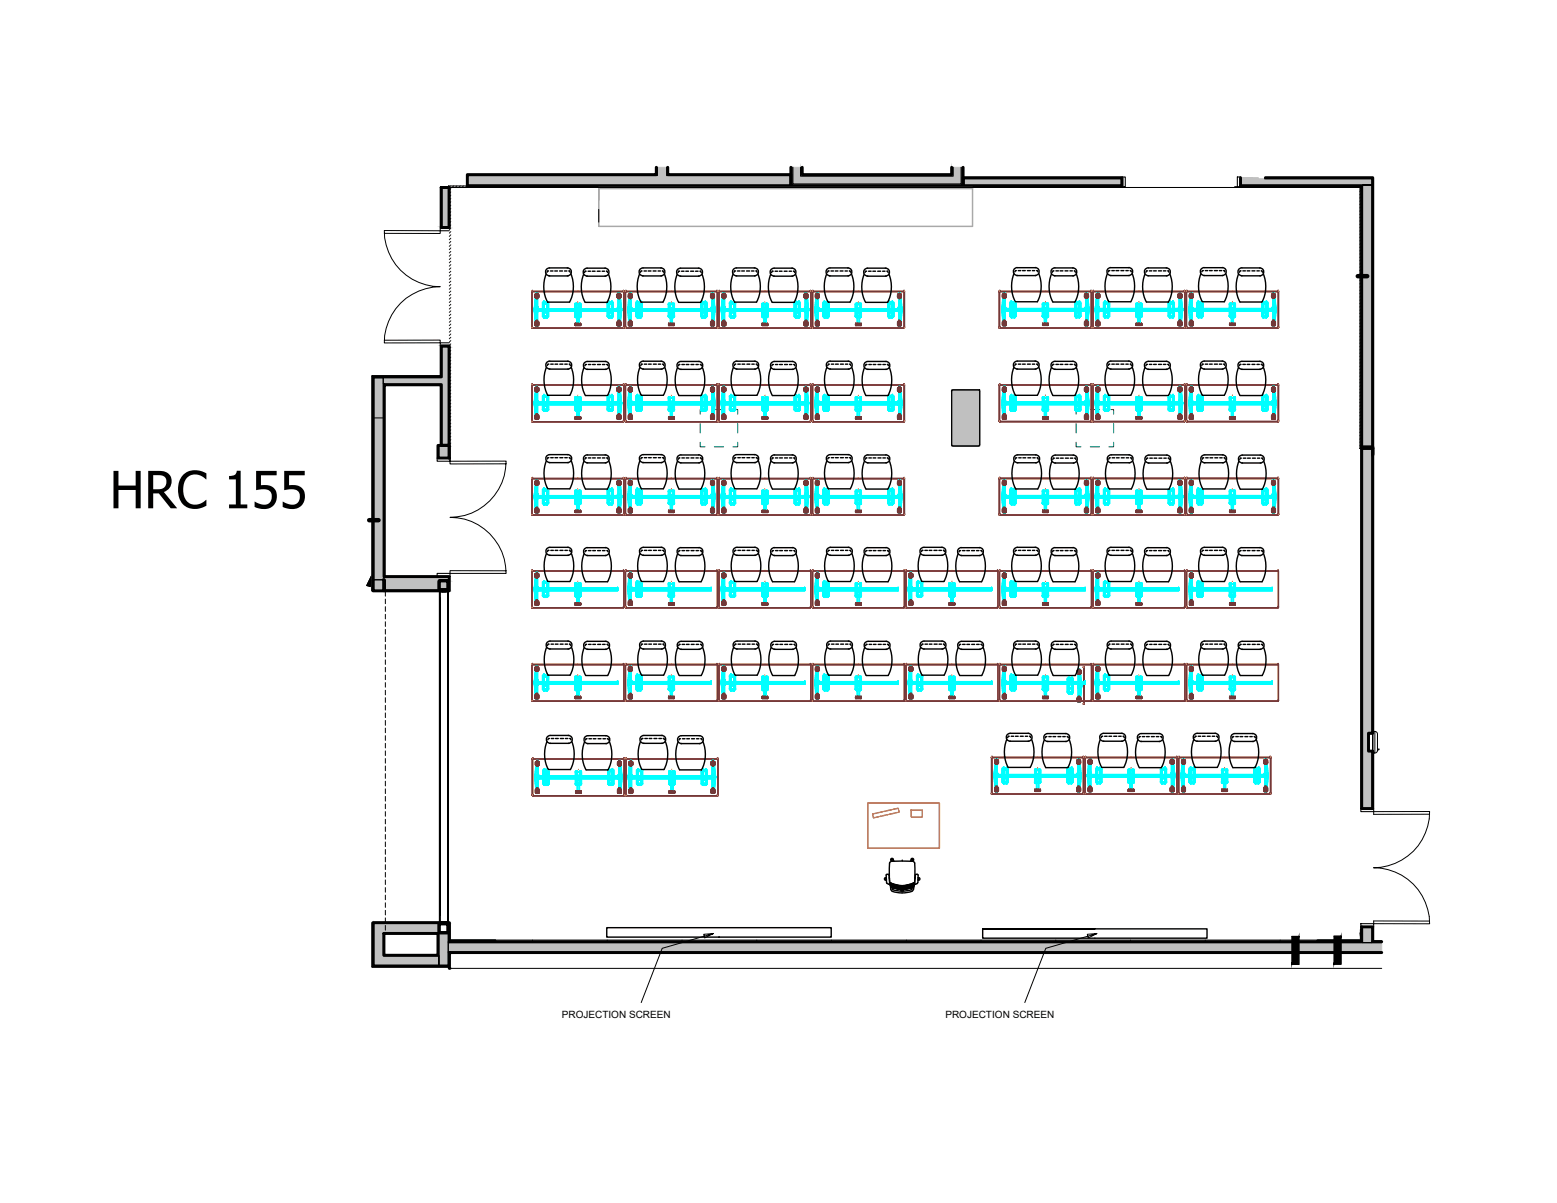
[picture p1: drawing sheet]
<svg xmlns="http://www.w3.org/2000/svg" width="279mm" height="216mm" viewBox="0 0 279 216" stroke-linecap="round" stroke-linejoin="round" font-family="sans-serif">
<defs><g id="words">
<text font-size="9.2" x="19.7" y="91.2">HRC 155</text>
<g font-size="1.8">
<text x="100.8" y="182.6">PROJECTION SCREEN</text>
<text x="169.7" y="182.6">PROJECTION SCREEN</text>
</g>
</g></defs>
<!-- layer: PDF3_Solid Fills -->
<g fill="#c0c0c0" stroke="#c0c0c0" stroke-width=".18">
<path d="M171 80h4.6z"/>
<path d="M78.9 167.3l1.4 .1z"/>
<path d="M80.3 167.4h.1z"/>
<path d="M69 105.8h9.9z"/>
<path d="M80.4 105.8h.2z"/>
<path d="M171 70l4.8 .2-.2-.2zM170.8 70.2l.2-.2 4.8 .2z"/>
<path d="M170.8 70.2l5 9.6v-9.6zM170.8 70.2l5 9.6h-5z"/>
<path d="M170.8 79.8l4.8 .2 .2-.2zM170.8 79.8l4.8 .2h-4.6z"/>
<path d="M171 80h4.6zM171 80h4.6z"/>
<path d="M79.2 69.1l.1 10.6v-10.6zM79.2 69.1l.1 10.6h-.1z"/>
<path d="M79.2 79.7l1.2 .2v-.2zM79.2 79.7l1.2 .2h-1.2z"/>
<path d="M67.1 104l1.7 2v-2zM67.1 104l1.7 2h-1.7z"/>
<path d="M67.1 165.7l1.7 5.8v-5.8zM67.1 165.7l1.7 5.8h-1.7z"/>
<path d="M68.8 104l.1 2v-2zM68.8 104l.1 2h-.1z"/>
<path d="M68.8 167.4l.1 4v-4zM68.8 167.4l.1 4h-.1z"/>
<path d="M66.9 104l.2 2v-2zM66.9 104l.2 2h-.2z"/>
<path d="M66.9 165.6l.2 7.6v-7.6zM66.9 165.6l.2 7.6h-.2z"/>
<path d="M78.8 165.8l1.6 .1zM78.8 165.8l1.6 .1z"/>
<path d="M78.8 165.9l1.6 1.4v-1.4zM78.8 165.9l1.6 1.4h-1.6z"/>
<path d="M78.8 167.3h1.6zM78.8 167.3h1.6z"/>
<path d="M80.3 167.4h.1zM78.9 167.4h1.5z"/>
<path d="M78.8 167.3l.1 .1zM78.8 167.3l.1 .1z"/>
<path d="M78.8 167.4l1.6 5.8v-5.8zM78.8 167.4l1.6 5.8h-1.6z"/>
<path d="M80.4 165.6l.2 3.4v-3.4zM80.4 165.6l.2 3.4h-.2z"/>
<path d="M80.4 171l.2 2.4v-2.4zM80.4 171l.2 2.4h-.2z"/>
<path d="M79.3 165.6l.6 .1v-.1zM79.3 165.6l.6 .1h-.6z"/>
<path d="M78.9 165.6l.4 .1v-.1zM78.9 165.6l.4 .1h-.4z"/>
<path d="M67.1 165.6l11.8 .1v-.1zM67.1 165.6l11.8 .1h-11.8z"/>
<path d="M79.9 165.6l.5 .1v-.1zM79.9 165.6l.5 .1h-.5z"/>
<path d="M78.9 165.7h.4zM78.9 165.7h.4z"/>
<path d="M67.1 165.7h11.8zM67.1 165.7h11.8z"/>
<path d="M67.1 165.7h13.3zM67.1 165.7h13.3z"/>
<path d="M244.5 80.2l1.7 51.4v-51.4zM244.5 80.2l1.7 51.4h-1.7z"/>
<path d="M244.5 131.6l1.1 3.2v-3.2zM244.5 131.6l1.1 3.2h-1.1z"/>
<path d="M244.5 134.8l1.7 10.3v-10.3zM244.5 134.8l1.7 10.3h-1.7z"/>
<path d="M244.5 166.3l1.7 2.9v-2.9zM244.5 166.3l1.7 2.9h-1.7z"/>
<path d="M246.2 80.2l.1 51.4v-51.4zM246.2 80.2l.1 51.4h-.1z"/>
<path d="M246.2 134.8l.1 10.3v-10.3zM246.2 134.8l.1 10.3h-.1z"/>
<path d="M246.2 166.3l.1 2.7v-2.7zM246.2 166.3l.1 2.7h-.1z"/>
<path d="M244.3 80.2l.2 64.9v-64.9zM244.3 80.2l.2 64.9h-.2z"/>
<path d="M244.3 166.3l.2 2.7v-2.7zM244.3 166.3l.2 2.7h-.2z"/>
<path d="M68.8 103.6l11.8 .4v-.4zM68.8 103.6l11.8 .4h-11.8z"/>
<path d="M69 104l11.6 .2v-.2zM69 104l11.6 .2h-11.6z"/>
<path d="M80.4 104.2h.2zM80.4 104.2h.2z"/>
<path d="M78.8 104.3h1.6zM78.8 104.3h1.6z"/>
<path d="M69 104.2l9.8 .1v-.1zM69 104.2l9.8 .1h-9.8z"/>
<path d="M78.8 104.3l1.6 1.4v-1.4zM78.8 104.3l1.6 1.4h-1.6z"/>
<path d="M78.8 105.7h1.6zM78.8 105.7h1.6z"/>
<path d="M80.4 104.2l.2 1.6v-1.6zM80.4 104.2l.2 1.6h-.2z"/>
<path d="M69 104.3l9.8 1.5v-1.5zM69 104.3l9.8 1.5h-9.8z"/>
<path d="M78.8 105.7l1.6 .1zM78.8 105.7l1.6 .1z"/>
<path d="M80.4 105.8h-.1h.3zM80.3 105.8l.3 .1z"/>
<path d="M69 105.8h9.9zM69 105.8h9.9z"/>
<path d="M69 105.9h11.6zM69 105.9h11.6z"/>
<path d="M80.3 105.9h.3zM80.3 105.9h.3z"/>
<path d="M78.9 105.9h1.4zM78.9 105.9h1.4z"/>
<path d="M80.3 105.9l.3 .1v-.1zM80.3 105.9l.3 .1h-.3z"/>
<path d="M79.9 105.9l.4 .1v-.1zM79.9 105.9l.4 .1h-.4z"/>
<path d="M79.3 105.9l.6 .1v-.1zM79.3 105.9l.6 .1h-.6z"/>
<path d="M78.9 105.9l.4 .1v-.1zM78.9 105.9l.4 .1h-.4z"/>
<path d="M69 105.9l9.9 .1v-.1zM69 105.9l9.9 .1h-9.9z"/>
<path d="M79.2 33.6l.1 7.1v-7.1zM79.2 33.6l.1 7.1h-.1z"/>
<path d="M79.2 40.7l.7 .1v-.1zM79.2 40.7l.7 .1h-.7z"/>
<path d="M79.2 62.1l.7 .2v-.2zM79.2 62.1l.7 .2h-.7z"/>
<path d="M79.2 62.3l.1 5.5v-5.5zM79.2 62.3l.1 5.5h-.1z"/>
<path d="M79.3 33.8l1.1 6.9v-6.9zM79.3 33.8l1.1 6.9h-1.1z"/>
<path d="M79.3 62.3l1.1 6.6v-6.6zM79.3 62.3l1.1 6.6h-1.1z"/>
<path d="M79.3 33.6l1.3 .2v-.2zM79.3 33.6l1.3 .2h-1.3z"/>
<path d="M80.4 33.8l.2 6.9v-6.9zM80.4 33.8l.2 6.9h-.2z"/>
<path d="M79.9 40.7l.7 .1v-.1zM79.9 40.7l.7 .1h-.7z"/>
<path d="M79.9 62.1l.7 .2v-.2zM79.9 62.1l.7 .2h-.7z"/>
<path d="M80.4 62.3l.2 6.8v-6.8zM80.4 62.3l.2 6.8h-.2z"/>
<path d="M119.6 31.3l22.3 .2v-.2zM119.6 31.3l22.3 .2h-22.3z"/>
<path d="M83.9 31.3l34.1 .2v-.2zM83.9 31.3l34.1 .2h-34.1z"/>
<path d="M222.6 32.6l.2 .6v-.6zM222.6 32.6l.2 .6h-.2z"/>
<path d="M201.2 32.6l.2 .6v-.6zM201.2 32.6l.2 .6h-.2z"/>
<path d="M222.6 33.2l21.9 .2v-.2zM222.6 33.2l21.9 .2h-21.9z"/>
<path d="M172.8 33.2l28.6 .2v-.2zM172.8 33.2l28.6 .2h-28.6z"/>
<path d="M222.8 32.1l23.4 1.1v-1.1zM222.8 32.1l23.4 1.1h-23.4z"/>
<path d="M173 32.1l28.2 1.1v-1.1zM173 32.1l28.2 1.1h-28.2z"/>
<path d="M226.9 31.9l19.4 .2v-.2zM226.9 31.9l19.4 .2h-19.4z"/>
<path d="M222.6 31.9l3.2 .2v-.2zM222.6 31.9l3.2 .2h-3.2z"/>
<path d="M172.8 31.9l28.6 .2v-.2zM172.8 31.9l28.6 .2h-28.6z"/>
<path d="M222.6 32.1l.2 .5v-.5zM222.6 32.1l.2 .5h-.2z"/>
<path d="M201.2 32.1l.2 .5v-.5zM201.2 32.1l.2 .5h-.2z"/>
<path d="M172.8 32.1l.2 1.1v-1.1zM172.8 32.1l.2 1.1h-.2z"/>
<path d="M246.2 169l1.7 .2v-.2zM246.2 169l1.7 .2h-1.7z"/>
<path d="M80.4 169l164.1 .2v-.2zM80.4 169l164.1 .2h-164.1z"/>
<path d="M80.4 170.9v.1l167.5-.1zM80.4 171l167.5-.1v.1z"/>
<path d="M80.4 169.2v1.7l167.5-1.7zM80.4 170.9l167.5-1.7v1.7z"/>
<path d="M143.7 31.3l27.3 .3h-27.3zM143.7 31.3l27.3 .3v-.3z"/>
<path d="M141.9 33.2l30.9 .2h-30.9zM141.9 33.2l30.9 .2v-.2z"/>
<path d="M142.1 33l30.5 .2h-30.5zM142.1 33l30.5 .2v-.2z"/>
<path d="M142.3 31.6l30.2 1.4h-30.2zM142.3 31.6l30.2 1.4v-1.4z"/>
<path d="M83.9 33.2l58 .2h-58zM83.9 33.2l58 .2v-.2z"/>
<path d="M83.9 31.5l58 1.7h-58zM83.9 31.5l58 1.7v-1.7z"/>
<path d="M244.3 33.4v47.1l.2-47.1zM244.5 33.4v47.1h-.2z"/>
<path d="M246.2 32.1v48.4l.1-48.4zM246.3 32.1v48.4h-.1z"/>
<path d="M244.5 33.2v47.3l1.7-47.3zM246.2 33.2v47.3h-1.7z"/>
<path d="M170.8 30l.2 1.3h-.2zM170.8 30l.2 1.3v-1.3z"/>
<path d="M172.6 30l.2 3.2h-.2zM172.6 30l.2 3.2v-3.2z"/>
<path d="M172.5 30l.1 3h-.1zM172.5 30l.1 3v-3z"/>
<path d="M171 30l1.5 1.6h-1.5zM171 30l1.5 1.6v-1.6z"/>
<path d="M141.9 30l.2 3.2h-.2zM141.9 30l.2 3.2v-3.2z"/>
<path d="M143.7 30l.3 1.3h-.3zM143.7 30l.3 1.3v-1.3z"/>
<path d="M142.3 30l1.4 1.6h-1.4zM142.3 30l1.4 1.6v-1.6z"/>
<path d="M142.1 30l.2 3h-.2zM142.1 30l.2 3v-3z"/>
<path d="M117.8 30l.2 1.3h-.2zM117.8 30l.2 1.3v-1.3z"/>
<path d="M119.6 30l.2 1.3h-.2zM119.6 30l.2 1.3v-1.3z"/>
<path d="M118 30l1.6 1.5h-1.6zM118 30l1.6 1.5v-1.5z"/>
<path d="M69 103.5l11.6 .1h-11.6zM69 103.5l11.6 .1v-.1z"/>
<path d="M69 68.9l10.3 .2h-10.3zM69 68.9l10.3 .2v-.2z"/>
<path d="M67.1 67.6l12.1 .2h-12.1zM67.1 67.6l12.1 .2v-.2z"/>
<path d="M68.8 67.8l10.5 1.1h-10.5zM68.8 67.8l10.5 1.1v-1.1z"/>
<path d="M68.9 167.4l9.9 .1zM68.9 167.4l9.9 .1z"/>
<path d="M68.8 165.7l10 1.7h-10zM68.8 165.7l10 1.7v-1.7z"/>
<path d="M80.4 79.9l.2 2.3h-.2zM80.4 79.9l.2 2.3v-2.3z"/>
<path d="M78.6 79.9l.2 2.3h-.2zM78.6 79.9l.2 2.3v-2.3zM78.8 79.9l1.6 2.3h-1.6zM78.8 79.9l1.6 2.3v-2.3z"/>
<path d="M78.6 167.5l.2 3.9h-.2zM78.6 167.5l.2 3.9v-3.9z"/>
<path d="M66.9 173.2l13.5 .2h-13.5zM66.9 173.2l13.5 .2v-.2z"/>
<path d="M68.8 171.4l10 .1h-10zM68.8 171.4l10 .1v-.1z"/>
<path d="M67.1 171.5l11.7 1.7h-11.7zM67.1 171.5l11.7 1.7v-1.7z"/>
<path d="M66.9 67.6l.2 36.4h-.2zM66.9 67.6l.2 36.4v-36.4z"/>
<path d="M68.8 68.9l.2 34.7h-.2zM68.8 68.9l.2 34.7v-34.7z"/>
<path d="M67.1 67.8l1.7 36.2h-1.7zM67.1 67.8l1.7 36.2v-36.2z"/>
<path d="M80.6 171l.2 .1h-.2zM80.6 171l.2 .1v-.1z"/>
<path d="M80.4 69.1l.2 10.8h-.2zM80.4 69.1l.2 10.8v-10.8z"/>
<path d="M79.3 68.9l1.1 10.8h-1.1zM79.3 68.9l1.1 10.8v-10.8z"/>
<path d="M236.4 168.8h7.9zM236.4 168.9l7.9-.1z"/>
<path d="M80.6 168.8l8.3 .1zM80.6 168.8l8.3 .1z"/>
</g>
<g fill="#fff" stroke="#fff" stroke-width=".18">
<path d="M78.8 167.4h1.6z"/>
<path d="M78.8 104.2h1.6zM78.8 104.2h1.6z"/>
<path d="M78.8 104.2l1.6 .1zM78.8 104.2l1.6 .1z"/>
<path d="M78.8 104.3l1.6 1.4v-1.4zM78.8 104.3l1.6 1.4h-1.6z"/>
<path d="M78.8 105.7l1.6 .1zM78.8 105.7l1.6 .1z"/>
<path d="M78.8 105.8h1.6zM78.8 105.8h1.5z"/>
<path d="M78.8 165.7l1.6 .1zM78.8 165.7l1.6 .1z"/>
<path d="M78.8 165.8l1.6 .1v-.1zM78.8 165.8l1.6 .1h-1.6z"/>
<path d="M78.8 165.9l1.6 1.4v-1.4zM78.8 165.9l1.6 1.4h-1.6z"/>
<path d="M78.8 167.3l1.6 .1zM78.8 167.3l1.6 .1z"/>
<path d="M78.8 167.4h1.6zM78.8 167.4h1.6z"/>
<path d="M80.6 171.1v2.7l167.3-2.7zM80.6 173.8l167.3-2.7v2.7z"/>
<path d="M80.5 33.4v.2l120.9-.2zM80.5 33.6l120.9-.2v.2z"/>
<path d="M222.6 33.4v.2l21.7-.2zM222.6 33.6l21.7-.2v.2z"/>
<path d="M244 33.8v46.7l.3-46.7zM244.3 33.8v46.7h-.3z"/>
<path d="M88.9 168.7v.3l147.5-.3zM88.9 169l147.5-.3v.3z"/>
<path d="M80.6 33.6l.3 46.6h-.3zM80.6 33.6l.3 46.6v-46.6z"/>
</g>
<g fill="#000" stroke="#000" stroke-width=".18">
<path d="M66.5 103.6l-.1 1.7-.6-.2z"/>
<path d="M231.8 168.1v5l1.3-5zM233.1 168.1v5h-1.3z"/>
<path d="M239.4 168v5.1l1.2-5.1zM240.6 168v5.1h-1.2z"/>
</g>
<!-- layer: PDF3_Geometry -->
<g fill="none" stroke="#191919" stroke-width=".18">
<path d="M80.8 33.4l-.3 .2M80.9 36.8l-.3 .3M80.9 38l-.3 .3M80.9 39.2l-.3 .3M80.9 33.8l-.3 .3M80.9 34.5l-.3 .2M80.9 35l-.3 .3M80.9 35.6l-.3 .3M80.9 36.2l-.3 .3M80.9 37.4l-.3 .3M80.9 38.6l-.3 .3M80.9 39.8l-.3 .3"/>
<path d="M81.4 33.4l-.3 .2M82 33.4l-.3 .2M82.6 33.4l-.3 .2M83.2 33.4l-.3 .2M83.8 33.4l-.3 .2M84.3 33.4l-.2 .2M85 33.4l-.3 .2M85.5 33.4l-.2 .2M86.1 33.4l-.2 .2M86.7 33.4l-.3 .2M87.3 33.4l-.3 .2M87.9 33.4l-.2 .2"/>
<path d="M88.5 33.4l-.3 .2M89.1 33.4l-.3 .2M89.7 33.4l-.3 .2M90.3 33.4l-.3 .2M90.9 33.4l-.3 .2M91.5 33.4l-.3 .2M92.1 33.4l-.3 .2M92.6 33.4l-.2 .2M93.3 33.4l-.3 .2M93.8 33.4l-.2 .2M94.4 33.4l-.3 .2M95 33.4l-.2 .2"/>
<path d="M95.6 33.4l-.3 .2M96.2 33.4l-.3 .2M96.8 33.4l-.3 .2M97.4 33.4l-.3 .2M98 33.4l-.3 .2M98.6 33.4l-.3 .2M99.2 33.4l-.3 .2M99.8 33.4l-.3 .2M100.4 33.4l-.3 .2M100.9 33.4l-.2 .2M101.6 33.4l-.3 .2M102.1 33.4l-.2 .2"/>
<path d="M102.7 33.4l-.3 .2M103.3 33.4l-.2 .2M103.9 33.4l-.3 .2M104.5 33.4l-.3 .2M105.1 33.4l-.3 .2M105.7 33.4l-.3 .2M106.3 33.4l-.3 .2M106.9 33.4l-.3 .2M107.5 33.4l-.3 .2M108.1 33.4l-.3 .2M108.7 33.4l-.3 .2M109.3 33.4l-.3 .2"/>
<path d="M109.9 33.4l-.3 .2M110.4 33.4l-.2 .2M111 33.4l-.3 .2M111.6 33.4l-.2 .2M112.2 33.4l-.3 .2M112.8 33.4l-.3 .2M113.4 33.4l-.3 .2M114 33.4l-.3 .2M114.6 33.4l-.3 .2M115.2 33.4l-.3 .2M115.8 33.4l-.3 .2M116.4 33.4l-.3 .2"/>
<path d="M117 33.4l-.3 .2M117.6 33.4l-.3 .2M118.2 33.4l-.3 .2M118.7 33.4l-.2 .2M119.3 33.4l-.2 .2M119.9 33.4l-.2 .2M120.5 33.4l-.3 .2M121.1 33.4l-.3 .2M121.7 33.4l-.3 .2M122.3 33.4l-.3 .2M122.9 33.4l-.3 .2M123.5 33.4l-.3 .2"/>
<path d="M124.1 33.4l-.3 .2M124.7 33.4l-.3 .2M125.3 33.4l-.3 .2M125.9 33.4l-.3 .2M126.4 33.4l-.2 .2M127 33.4l-.2 .2M127.7 33.4l-.3 .2M128.2 33.4l-.2 .2M128.8 33.4l-.3 .2M129.4 33.4l-.3 .2M130 33.4l-.3 .2M130.6 33.4l-.3 .2"/>
<path d="M131.2 33.4l-.3 .2M131.8 33.4l-.3 .2M132.4 33.4l-.3 .2M133 33.4l-.3 .2M133.6 33.4l-.3 .2M134.2 33.4l-.3 .2M134.8 33.4l-.3 .2M135.3 33.4l-.2 .2M136 33.4l-.3 .2M136.5 33.4l-.3 .2M137.1 33.4l-.3 .2M137.7 33.4l-.3 .2"/>
<path d="M138.3 33.4l-.3 .2M138.9 33.4l-.3 .2M139.5 33.4l-.3 .2M140.1 33.4l-.3 .2M140.7 33.4l-.3 .2M141.3 33.4l-.3 .2M141.9 33.4l-.3 .2M142.5 33.4l-.3 .2M143.1 33.4l-.3 .2M143.6 33.4l-.2 .2M144.3 33.4l-.3 .2M144.8 33.4l-.2 .2"/>
<path d="M145.4 33.4l-.3 .2M146 33.4l-.2 .2M146.6 33.4l-.3 .2M147.2 33.4l-.3 .2M147.8 33.4l-.3 .2M148.4 33.4l-.3 .2M149 33.4l-.3 .2M149.6 33.4l-.3 .2M150.2 33.4l-.3 .2M150.7 33.4l-.2 .2M151.4 33.4l-.3 .2M151.9 33.4l-.2 .2"/>
<path d="M152.5 33.4l-.2 .2M153.1 33.4l-.2 .2M153.7 33.4l-.3 .2M154.3 33.4l-.2 .2M154.9 33.4l-.3 .2M155.5 33.4l-.3 .2M156.1 33.4l-.3 .2M156.7 33.4l-.3 .2M157.3 33.4l-.3 .2M157.9 33.4l-.3 .2M158.5 33.4l-.3 .2M159.1 33.4l-.3 .2"/>
<path d="M159.7 33.4l-.3 .2M160.3 33.4l-.3 .2M160.8 33.4l-.3 .2M161.4 33.4l-.2 .2M162 33.4l-.3 .2M162.6 33.4l-.3 .2M163.2 33.4l-.3 .2M163.8 33.4l-.3 .2M164.4 33.4l-.3 .2M165 33.4l-.3 .2M165.6 33.4l-.3 .2M166.2 33.4l-.3 .2"/>
<path d="M166.8 33.4l-.3 .2M167.4 33.4l-.3 .2M167.9 33.4l-.2 .2M168.6 33.4l-.3 .2M169.1 33.4l-.2 .2M169.7 33.4l-.3 .2M170.3 33.4l-.2 .2M170.9 33.4l-.3 .2M171.5 33.4l-.3 .2M172.1 33.4l-.3 .2M172.7 33.4l-.3 .2M173.3 33.4l-.3 .2"/>
<path d="M173.9 33.4l-.3 .2M174.5 33.4l-.3 .2M175 33.4l-.2 .2M175.7 33.4l-.3 .2M176.2 33.4l-.2 .2M176.8 33.4l-.2 .2M177.4 33.4l-.2 .2M178 33.4l-.3 .2M178.6 33.4l-.2 .2M179.2 33.4l-.3 .2M179.8 33.4l-.3 .2M180.4 33.4l-.3 .2"/>
<path d="M181 33.4l-.3 .2M181.6 33.4l-.3 .2M182.2 33.4l-.3 .2M182.8 33.4l-.3 .2M183.4 33.4l-.3 .2M184 33.4l-.3 .2M184.6 33.4l-.3 .2M185.1 33.4l-.3 .2M185.7 33.4l-.2 .2M186.3 33.4l-.3 .2M186.9 33.4l-.3 .2M187.5 33.4l-.3 .2"/>
<path d="M188.1 33.4l-.3 .2M188.7 33.4l-.3 .2M189.3 33.4l-.3 .2M189.9 33.4l-.3 .2M190.5 33.4l-.3 .2M191.1 33.4l-.3 .2M191.7 33.4l-.3 .2M192.3 33.4l-.3 .2M192.8 33.4l-.2 .2M193.4 33.4l-.2 .2M194 33.4l-.2 .2M194.6 33.4l-.2 .2"/>
<path d="M195.2 33.4l-.3 .2M195.8 33.4l-.3 .2M196.4 33.4l-.3 .2M197 33.4l-.3 .2M197.6 33.4l-.3 .2M198.2 33.4l-.3 .2M198.8 33.4l-.3 .2M199.4 33.4l-.3 .2M200 33.4l-.3 .2M200.6 33.4l-.3 .2M201.1 33.4l-.2 .2M223.1 33.4l-.3 .2"/>
<path d="M223.7 33.4l-.3 .2M224.3 33.4l-.3 .2M224.9 33.4l-.3 .2M225.5 33.4l-.3 .2M226 33.4l-.2 .2M226.7 33.4l-.3 .2M227.2 33.4l-.2 .2M227.8 33.4l-.3 .2M228.4 33.4l-.2 .2M229 33.4l-.3 .2M229.6 33.4l-.3 .2M230.2 33.4l-.3 .2"/>
<path d="M230.8 33.4l-.3 .2M231.4 33.4l-.3 .2M232 33.4l-.3 .2M232.6 33.4l-.3 .2M233.2 33.4l-.3 .2M233.8 33.4l-.3 .2M234.3 33.4l-.2 .2M235 33.4l-.3 .2M235.5 33.4l-.2 .2M236.1 33.4l-.3 .2M236.7 33.4l-.2 .2M237.3 33.4l-.3 .2"/>
<path d="M237.9 33.4l-.3 .2M238.5 33.4l-.3 .2M239.1 33.4l-.3 .2M239.7 33.4l-.3 .2M240.3 33.4l-.3 .2M240.9 33.4l-.3 .2M241.5 33.4l-.3 .2M242.1 33.4l-.3 .2M242.7 33.4l-.3 .2M243.2 33.4l-.2 .2M243.8 33.4l-.2 .2M244.3 33.5l-.2 .1"/>
<path d="M244.3 34.1l-.3 .2M244.3 34.7l-.3 .2M244.3 35.3l-.3 .2M244.3 35.8l-.3 .3M244.3 36.4l-.3 .3M244.3 37l-.3 .3M244.3 37.6l-.3 .3M244.3 38.2l-.3 .3M244.3 38.8l-.3 .3M244.3 39.4l-.3 .3M244.3 40l-.3 .3M80.9 58.2l-.3 .2"/>
<path d="M80.9 59.3l-.3 .3M80.9 40.4l-.3 .3M80.9 41l-.3 .2M80.9 41.6l-.3 .2M80.9 42.1l-.3 .3M80.9 42.7l-.3 .3M80.9 43.3l-.3 .3M80.9 43.9l-.3 .3M80.9 44.5l-.3 .3M80.9 45.1l-.3 .3M80.9 45.7l-.3 .3M80.9 46.3l-.3 .3"/>
<path d="M80.9 46.9l-.3 .3M80.9 47.5l-.3 .3M80.9 48.1l-.3 .3M80.9 48.7l-.3 .3M80.9 49.3l-.3 .2M80.9 49.9l-.3 .2M80.9 50.5l-.3 .2M80.9 51l-.3 .3M80.9 51.6l-.3 .3M80.9 52.2l-.3 .3M80.9 52.8l-.3 .3M80.9 53.4l-.3 .3"/>
<path d="M80.9 54l-.3 .3M80.9 54.6l-.3 .3M80.9 55.2l-.3 .3M80.9 55.8l-.3 .3M80.9 56.4l-.3 .3M80.9 57l-.3 .2M80.9 57.6l-.3 .2M80.9 58.8l-.3 .2M80.9 59.9l-.3 .3M244.3 40.6l-.3 .3M244.3 41.2l-.3 .3M244.3 41.8l-.3 .3"/>
<path d="M244.3 42.4l-.3 .2M244.3 42.9l-.3 .3M244.3 43.6l-.3 .2M244.3 44.1l-.3 .3M244.3 44.7l-.3 .3M244.3 45.3l-.3 .3M244.3 45.9l-.3 .3M244.3 46.5l-.3 .3M244.3 47.1l-.3 .3M244.3 47.7l-.3 .3M244.3 48.3l-.3 .3M244.3 48.9l-.3 .3"/>
<path d="M244.3 49.5l-.3 .3M244.3 50.1l-.3 .2M244.3 50.7l-.3 .2M244.3 51.3l-.3 .2M244.3 51.9l-.3 .2M244.3 52.4l-.3 .3M244.3 53l-.3 .3M244.3 53.6l-.3 .3M244.3 54.2l-.3 .3M244.3 54.8l-.3 .3M244.3 55.4l-.3 .3M244.3 56l-.3 .3"/>
<path d="M244.3 56.6l-.3 .3M244.3 57.2l-.3 .3M244.3 57.8l-.3 .3M244.3 58.4l-.3 .2M244.3 59l-.3 .2M244.3 59.6l-.3 .3M80.9 61.7l-.3 .3M80.9 62.9l-.3 .3M80.9 65.3l-.3 .2M80.9 66.5l-.3 .2M80.9 70l-.3 .3M80.9 73.6l-.3 .2"/>
<path d="M80.9 60.5l-.3 .3M80.9 61.1l-.3 .3M80.9 62.3l-.3 .3M80.9 63.5l-.3 .3M80.9 64.1l-.3 .3M80.9 64.7l-.3 .3M80.9 65.9l-.3 .3M80.9 67l-.3 .3M80.9 67.6l-.3 .3M80.9 68.2l-.3 .3M80.9 68.8l-.3 .3M80.9 69.4l-.3 .3"/>
<path d="M80.9 70.6l-.3 .3M80.9 71.2l-.3 .3M80.9 71.8l-.3 .3M80.9 72.4l-.3 .3M80.9 73l-.3 .3M80.9 74.2l-.3 .3M80.9 74.8l-.3 .2M80.9 75.3l-.3 .3M80.9 76l-.3 .2M80.9 76.5l-.3 .3M80.9 77.1l-.3 .3M80.9 77.7l-.3 .3"/>
<path d="M80.9 78.3l-.3 .3M80.9 78.9l-.3 .3M80.9 79.5l-.3 .3M244.3 60.1l-.3 .3M244.3 60.7l-.3 .3M244.3 61.3l-.3 .3M244.3 61.9l-.3 .3M244.3 62.5l-.3 .3M244.3 63.1l-.3 .3M244.3 63.7l-.3 .3M244.3 64.3l-.3 .3M244.3 64.9l-.3 .3"/>
<path d="M244.3 65.5l-.3 .3M244.3 66.1l-.3 .3M244.3 66.7l-.3 .3M244.3 67.3l-.3 .2M244.3 67.9l-.3 .2M244.3 68.4l-.3 .3M244.3 69l-.3 .3M244.3 69.6l-.3 .3M244.3 70.2l-.3 .3M244.3 70.8l-.3 .3M244.3 71.4l-.3 .3M244.3 72l-.3 .3"/>
<path d="M244.3 72.6l-.3 .3M244.3 73.2l-.3 .3M244.3 73.8l-.3 .3M244.3 74.4l-.3 .2M244.3 75l-.3 .3M244.3 75.6l-.3 .2M244.3 76.2l-.3 .2M244.3 76.8l-.3 .2M244.3 77.3l-.3 .3M244.3 77.9l-.3 .3M244.3 78.5l-.3 .3M244.3 79.1l-.3 .3"/>
<path d="M244.3 79.7l-.3 .3M80.9 80.1l-.1 .1M244.3 80.3l-.2 .2M78.8 105.6v.1M79.3 105.8l-.1 .1M80.2 104.2v.1M80.4 104.6v.1M78.8 166.7h.1M78.8 167.3v.1M79.8 165.7l-.1 .1M80.4 165.8h-.1"/>
</g>
<g fill="none" stroke="#000" stroke-width=".18">
<path d="M80.5 33.4h120.9v.2h-120.9zM83.9 33.6h23.5v2.3M107.4 37.6v2.3M221.6 33.5h.4M222.6 33.4h21.7v.2h-21.7zM244 33.8h.3v46.7h-.3zM244.3 33.6h-69.8h69.8M69 41.9h10v-.5h-10a10 10 0 0 0 10 10 10 10 0 0 0-10 10.1h10v-.5l-10 .1M66.7 67.4l.2 .2v38.4h-.2zM67 75h1.7M79.2 67.4h-12.5l.2 .2h12.3M170.8 70h5v10h-5z"/>
<path d="M80.8 80.2v2.6h-.2M90.8 83.2l-10 .1v-.5h10a10.1 10.1 0 0 1-10 10.1 10 10 0 0 1 10 10h-10v-.5h10M66.5 103.6l-.1 1.7-.6-.2zM66.7 104h.2v2h-.2zM68.9 104v2h.1M69.2 106.2v.8M69.2 107.5v.8M69.2 108.9v.8M69.2 110.3v.8M69.2 111.6v.8M69.2 113v.8M69.2 114.3v.9"/>
<path d="M69.2 115.7v.8M69.2 117v.9M69.2 118.4v.8M69.2 119.8v.8M72.1 103.5h1.3M69.2 121.2v.8M69.2 122.5v.8M69.2 123.9v.8M69.2 125.2v.9M69.2 126.6v.8M69.2 127.9v.9M69.2 129.3v.9"/>
<path d="M69.2 130.7v.8M69.2 132v.9M69.2 133.4v.8M69.2 134.8v.8M69.2 136.1v.9M69.2 137.5v.8M69.2 138.8v.9M78.9 135.2v1.2v-1.2M78.9 135.2v1.2M80.3 136.4v-1.2v1.2M80.3 135.2v1.2M245.6 131.7h.7"/>
<path d="M245.6 134.7h.7M246.3 131.3v3.8v-3.8h.5l.3 .2 .1 .3v2.9l-.1 .3-.4 .1h-.4h.4v-3.8zM247.2 131.7v3M247.2 134.5h.2l-.2 .1M247.4 134.5h.1M69.2 140.2v.8M69.2 141.6v.8M69.2 142.9v.9M69.2 144.3v.8M69.2 145.7v.8M69.2 147v.9M69.2 148.4v.8"/>
<path d="M69.2 149.8v.8M69.2 151.1v.8M69.2 152.5v.8M69.2 153.8v.9M69.2 155.2v.9M69.2 156.6v.8M69.2 157.9v.8M69.2 159.3v.8M80.4 159.7v6M246.3 140.4v1.6M246.5 145.7l10-.1a10 10 0 0 1-10 10.1 10 10 0 0 1 10 10.1h-10M246.5 145.7v.4"/>
<path d="M256.5 146.1h-10M66.7 165.6h.2v7.8l-.2 .2zM68.9 165.6h.1M69.2 160.6v.9M69.2 162v.8M69.2 163.4v.8M69.2 164.7v.9M69.2 166.1v.8M80.6 169v-.1v.1h3.2M80.6 168.8v-3.2h.2v3.2M80.6 173.4h-13.7l-.2 .2h13.9M80.8 168.9v.1"/>
<path d="M80.8 171v.1M88.9 168.7h147.5v.3h-147.5zM95.6 168.7v.3M109 168.7v.3M117.5 171h-1.4v.1M118.4 171h1.7M120.9 171h1.7M122.4 168.7v.3M123.4 171h1.7M125.9 171h1.7M128.4 171h1.5v.1M135.8 168.7v.3"/>
<path d="M149.2 168.7v.3M162.6 168.7v.3M176 168.7v.3M189.5 168.7v.3M202.9 168.7v.3M216.3 168.7v.3M229.7 168.7v.3M231.8 168.1h1.3v5h-1.3M239.4 168h1.2v5.1h-1.2M244.1 167.4v.2zM244.1 167.8v-.3v.6M244.1 167.5v-.2v.7"/>
<path d="M244.1 166.8h.2v1.7h-.2zM244.3 168.8h.1M246.3 168.8h1.6M246.5 165.3h10M246.5 165.3v.5M247.9 171.1h-167.3v2.7h167.3"/>
</g>
<g fill="none" stroke="#000" stroke-width=".19">
<path d="M79.3 33.8h1.1v6.9h-1.1zM80.9 33.6h3M83.9 33.2h58M118 30v1.5h-34.1M119.6 30v1.5h22.3M142.1 30v3.2h30.5v-3.2M142.3 30v3h30.2v-3M143.7 30v1.6h27.3v-1.6M173 32.1h28.2v1.1h-28.2zM201.4 31.8v1.7M201.4 31.8h.5v1.7h-.5M222 31.8h.6v1.7h-.6z"/>
<path d="M222.8 32.1v1.1h21.7v47.3M226.9 32.1h19.3v1.1h-1.7h1.7v47.3M244.3 33.4h.2M246.3 32.1h-.1h.1M80.6 40.8h-1.6v.6h1.6M67.1 67.8h1.7v35.8h11.8M68.8 68.9h.2v.2v-.2h10.3v10.8h1.1v-17.4h-1.1v5.5h-12.2v-.2v36.4h1.7v2M68.8 67.8v1.1h.2M78.8 79.9v2.3M80.4 79.9v2.3M80.6 61.5h-1.6v.6h1.6M170.8 70.2l.2-.2h4.6l.2 .2v9.6l-.2 .2h-4.6l-.2-.2z"/>
<path d="M78.4 82.2h2.4v.6h-2.4zM244.5 80.2v64.9M246.2 80.2v51.4M246.5 80.4v1.1M68.8 104h-1.7v2M69 105.9h11.6M78.4 102.9h2.4v.6h-2.4zM78.8 106.2v59.3M78.8 106.2h.1M78.9 106.2h.1M78.9 106.2v59.3M78.9 105.9v.3h.4v-.3h.6v.3h.4v-.3v.3h-.4v-.3h-.6v.3h-.4z"/>
<path d="M78.9 107.3v57v-57M78.9 106.2v59.3v-59.3M79.3 106.2h.6M79.9 106.2h-.6h.6M80.3 105.9h.1M80.3 107.3v57v-57M80.3 106.2h.1M80.3 107.3v57M80.4 106.2l-.1 59.3 .1-59.3v59.3l-.1-59.3v59.3v-59.3h-1.4v59.3h1.5M80.4 106.2h.1M245.6 134.7v.1h.7M246.2 134.8v10.3"/>
<path d="M246.3 131.6h-.7v.1M244.2 145.1h2.3v.6h-2.3zM67.1 165.7h13.3v7.5h-13.3zM78.6 171.4h.2v.1M78.8 165.7v1.7v-1.7M78.8 167.4h-10v4.1h10v1.7v-5.8l-.2 .1M78.8 165.5h.1M78.9 165.5h.1M78.9 165.5h.4v.2h.6v-.2h.4v.2v-.2h-.4v.2h-.6v-.2h-.4v.2zM78.9 164.3v-57v57M79.3 165.5h.6h-.6M79.3 165.5h.6"/>
<path d="M80.3 165.7h.1M80.3 164.3v-57v57M80.3 165.5v-59.3v59.3M80.3 165.5h.1M80.4 165.5h.1M80.4 169.2v1.7M116.1 171.1v-.1h13.8v.1M244.2 165.8h2.3v.5h-2.3zM244.5 169.2h1.7h-1.7M244.5 166.3v2.9h-164.1v-.2h.2M246.2 166.3v2.9h1.7M247.9 170.9h-167.5v.1h.2"/>
</g>
<g fill="none" stroke="#000" stroke-width=".53">
<path d="M79.2 33.6h1.4v7.2h-1.4zM117.8 30v1.3h-33.9v2.1h58v-3.4M119.8 30v1.3h22.1v2.1h30.9v-3.4M144 30v1.3h26.8v-1.3M172.8 31.9h28.6v1.5h-28.6zM222.6 31.9v1.5h21.7v47.1h2v-48.6h-19.2M78.6 79.9h2v2.3h-2zM244.3 80.2h2v51.4h-.7v3.2h.7v10.3h-2zM246.3 80.2v1.5M68.8 104h.1M78.8 104.2h1.6v1.6h-1.6zM78.8 104.3h1.6v1.5h-1.6z"/>
<path d="M79.9 106h-10.9v-2l-.1 2h-2v-38.4h12.3v-5.5h1.4v17.8h-1.4v-10.8h-10.2v34.4h11.6v2.5h-.7M68.9 167.5h9.7v3.9h-9.7zM78.8 165.8h1.6v1.6h-1.6zM78.8 165.8h1.6v1.5h-1.6zM79.9 165.6h-13v7.8h13.7v-2.4h167.3M79.9 165.6h.7v3.4h163.7v-2.7h2v2.7h1.6M80.8 171.1v-.1h-.2v2.8h.2"/>
</g>
<path d="M107.4 33.6h67.1v7h-67.1zM107.4 33.8h67.1" fill="none" stroke="#a9a9a9" stroke-width=".25"/>
<path d="M107.4 33.8h67.1v6.8h-67.1zM107.4 33.6h67.1v.2h-67.1zM155.7 144.1h12.9v8.1h-12.9zM155.7 152v-7.9h12.9v7.9" fill="none" stroke="#a9a9a9" stroke-width=".18"/>
<path d="M88.9 168.8h-8.3l8.3 .1M236.4 168.8l7.9 .1z" fill="none" stroke="#000" stroke-width=".4"/>
<g fill="none" stroke="#00a500" stroke-width=".18">
<path d="M125.6 79.4v.8h.9M125.6 76v1.7M126.5 73.5h-.9v.8M128.2 73.5h1.7M131.5 73.5h.9v.8M132.4 79.4v.8h-.9M132.4 76v1.7M193.1 79.4v.8h.9M193.1 76v1.7M194 73.5h-.9v.8M195.6 73.5h1.7M199 73.5h.8v.8"/>
<path d="M199.8 79.4v.8h-.8M199.8 76v1.7M128.2 80.2h1.7M195.6 80.2h1.7"/>
</g>
<g fill="none" stroke="#c0c0c0" stroke-width=".18">
<path d="M155.7 151.1v1.1h1M155.7 146.1v.8M155.7 147.8v.8M155.7 149.5v.8M156.7 144.1h-1v1.1M157.5 144.1h.9M157.5 152.2h.9M159.2 144.1h.9M159.2 152.2h.9M160.9 144.1h.8M160.9 152.2h.8M162.6 144.1h.8"/>
<path d="M162.6 152.2h.8M164.3 144.1h.8M164.3 152.2h.8M165.9 144.1h.9M165.9 152.2h.9M167.6 144.1h1v1.1M168.6 151.1v1.1h-1M168.6 146.1v.8M168.6 147.8v.8M168.6 149.5v.8"/>
</g>
<path d="M243.6 49.6h1.7M66.3 93.4h1.6" fill="none" stroke="#000" stroke-width=".8"/>
<!-- layer: 0 -->
<path d="M108.9 166.5h40.3v1.7h-40.3zM176.3 166.7v1.7h40.3v-1.7h-40.3h20.2" fill="none" stroke="#000" stroke-width=".25"/>
<!-- layer: PDF_Geometry -->
<path d="M128 167.5l-1.6 .8-.1-.6 1.7-.2-9.2 2.7-3.7 9.7M196.8 167.5l-1.5 .8-.2-.6 1.7-.2-9.1 2.7-3.8 9.7" fill="none" stroke="#000" stroke-width=".18"/>
<!-- layer: _MISC_FIXED -->
<path d="M156.6 146.1l4.6-1.1 .2 .7-4.7 1.1zM163.5 145.4h2v1.2h-2z" fill="none" stroke="#ff7f00" stroke-width=".25"/>
<!-- layer: 0 -->
<path d="M155.7 144.1h12.9v8.1h-12.9z" fill="none" stroke="#f26722" stroke-width=".25"/>
<!-- layer: AFUST-3-CTPL -->
<g fill="none" stroke="#723939" stroke-width=".25">
<path d="M95.9 55.6v.1M95.9 55.6h.1M95.9 55.7h.1M95.9 55.7l.5 .3-.5-.3M95.9 55.6l.5 .4M95.9 55.7l.5 .3M95.9 55.6l.2 .1M95.9 55.6l.5-.3v.7l-.5-.4M96.1 55.6h.1M96.1 55.7v.1M96.1 55.7h.1M96.1 55.5h.1"/>
<path d="M96.1 55.5l-.2 .1M96.1 55.5v.2M96.1 55.5a.18 .18 0 0 1 .3 .1 .18 .18 0 0 1-.3 .2M96.1 55.4l.3-.1v.3M96.1 55.4h.1M96.1 55.8h.1M96.1 55.8l.3 .2M96.1 55.4v.1M96.2 55.4h.1M96.2 55.8h.1M96.4 55.2h.1M96.4 55.2l-.5 .4 .5-.4"/>
<path d="M96.4 56h.1M96.4 55.2l-.5 .4M96.4 55.3h.1M96.4 55.2v.1M96.4 55.6h.1M96.4 55.7h.1M96.4 55.6v.4M96.4 55.3v.7M96.4 56l-.5-.4 .5 .4M96.4 55.2v.8M96.4 55.9v.1M96.5 56v-.7v.7"/>
<path d="M96.5 55.3h.1M96.5 56h.1M103.2 58.2v.2zM103.2 58.4h.1M103.2 58.3h.1M103.2 58.2h.1M103.2 58.3v-.1h1v.2M103.3 58.2h.1M103.3 58.3h.1M103.3 58.2l.9 .1zM103.3 58.4h.9M103.3 58.4h.1"/>
<path d="M103.3 58.2h.3M103.3 58.2h.2zM103.3 58.2h.8M103.5 58.2h.4M103.5 58.2h.1M103.6 58.2h-.1h.2M103.6 58.2h.1M103.7 58.2h.1M103.8 58.2h.1M103.8 58.2h.4M103.9 58.2h.1M104.1 58.2h-.3h.4"/>
<path d="M104.1 58.2h.1M104.2 58.2h.1M104.2 58.3h.1M104.2 58.4h.1M104.2 58.2v.2zM104.2 58.3l-1 .1M111 56h.1M111 56v-.7v.7M111 55.3h.1M111 55.3v.7M111 55.9v.1M111 55.2l.5 .4"/>
<path d="M111 55.2v.8v-.7M111 55.2h.1M111 55.2v.8M111 55.6h.1M111 55.7h.1M111 55.6v.4M111 55.2l.5 .4-.5-.4M111.2 55.4h.1M111.2 55.8h.1M111.3 55.4l-.3-.1v.3M111.3 55.4h.1M111.3 55.8h.1"/>
<path d="M111.3 55.8l-.3 .2M111.3 55.4v.1M111.3 55.5v.2M111.3 55.5a.18 .18 0 0 0-.3 .1 .18 .18 0 0 0 .3 .2M111.3 55.7v.1M111.3 55.5h.1M111.3 55.7h.1M111.3 55.5l.2 .1M111.4 55.6h.1M111.5 55.6h.1M111.5 55.6l-.5-.3v.7l.5-.4M111.5 55.6l-.5-.4 .5 .4"/>
<path d="M111.5 55.6l-.2 .1M111.5 55.6v.1M111.5 55.7h.1M111.5 55.7l-.5 .3 .5-.3M111.5 55.6l-.5 .4M111.5 55.6l-.5 .4 .5-.4M111.5 55.7l-.5 .3M112.6 55.6h.1M112.7 55.7h.1M112.7 55.6h.1M112.7 55.7l.4 .3-.4-.3M112.7 55.6l.5 .4"/>
<path d="M112.7 55.7l.4 .3M112.7 55.6v.1M112.7 55.6l.5 .4zM112.7 55.6l.4 .4M112.7 55.6l.2 .1M112.7 55.6l.5-.3v.7l-.5-.4M112.7 55.6l.5-.4zM112.8 55.6h.1M112.9 55.7v.1M112.9 55.5v.2M112.9 55.5l.2 .1M112.9 55.7h.1"/>
<path d="M112.9 55.5h.1M112.9 55.5l-.2 .1M112.9 55.4l.3-.1v.3M112.9 55.4h.1M112.9 55.8h.1M112.9 55.4v.1M112.9 55.8l.3 .2M113 55.4h.1M113 55.8h.1M113.1 55.2h.1M113.1 55.2l-.4 .5M113.1 56h.1"/>
<path d="M113.1 55.2l-.4 .4 .4-.4M113.1 55.2l-.4 .4M113.1 55.6v.1M113.1 55.7l-.2 .1M113.2 55.3h.1M113.2 55.6h.1M113.2 56h.1M113.2 55.7h.1M113.2 55.6v.4M113.2 55.2l-.5 .4M113.2 55.2h.1M113.2 55.3v.7"/>
<path d="M113.2 55.2v.1M113.2 55.2v.8M113.2 55.9l-.1 .1M113.2 56v-.7v.7M120 58.2h.1M120 58.2v.2zM120 58.4h.1M120 58.3v-.1h1v.2M120 58.3h.1M120 58.4l.9-.1-.9 .1M120 58.4h.9M120 58.2h.4"/>
<path d="M120 58.2l.9 .1zM120.1 58.2h.2zM120.1 58.2h.8M120.3 58.2h.4M120.3 58.2h.1M120.4 58.2h-.1h.2M120.4 58.2h.1M120.5 58.2h.1M120.5 58.2h.4M120.6 58.2h.3zM120.6 58.2h.1M120.7 58.2h.1"/>
<path d="M120.9 58.2h.1M120.9 58.3h.1M120.9 58.4h.1M121 58.2h-.1M121 58.2v.2zM121 58.3l-1 .1M121 58.3h.1M121 58.4h.1M127.7 55.9l.1 .1M127.7 55.3h.1M127.7 56h.1M127.7 56v-.7v.7"/>
<path d="M127.7 55.3v.7M127.8 55.3v.7M127.8 56h.1M127.8 55.2l.5 .4M127.8 55.2v.1M127.8 56v-.7v.7M127.8 55.3h.1M127.8 55.2h.1M127.8 55.6h.1M127.8 55.7l.3 .1M127.8 55.6v.1M127.8 55.7h.1"/>
<path d="M127.8 55.6v.4M127.8 55.2l.5 .4-.5-.4M127.8 55.2h-.1M128 55.4h.1M128 55.8h.1M128.1 55.4l-.3-.1v.3M128.1 55.4h.1M128.1 55.8h.1M128.1 55.5v.2M128.1 55.5l-.3 .1M128.1 55.5l.1 .1M128.1 55.7v.1"/>
<path d="M128.1 55.6h.1M128.2 55.6l-.4-.3v.7l.4-.4M128.2 55.6h.1M128.2 55.6l-.4 .4M128.3 55.6h.1M128.3 55.6l-.5 .4M128.3 55.6v.1M128.3 55.7h.1M128.3 55.7l-.5 .3 .5-.3M128.3 55.7l-.5 .3M129.4 55.6h.1M129.5 55.6v.1"/>
<path d="M129.5 55.7h.1M129.5 55.6h.1M129.5 55.7l.4 .3-.4-.3M129.5 55.6l.4 .4M129.5 55.7l.4 .3M129.5 55.6l.4-.4zM129.5 55.6l.4 .4zM129.5 55.6l.1 .1M129.5 55.6l.4-.3v.7l-.4-.4M129.6 55.6h.1M129.6 55.7l.1 .1M129.6 55.7h.1"/>
<path d="M129.6 55.5h.1M129.6 55.5l-.1 .1M129.7 55.5l-.1 .2M129.7 55.5l.2 .1M129.7 55.4l.2-.1v.3M129.7 55.4h.1M129.7 55.8h.1M129.7 55.8l.2 .2M129.7 55.4l-.1 .1M129.8 55.4h.1M129.8 55.8h.1M129.9 55.2h.1"/>
<path d="M129.9 56h.1M129.9 55.2l-.4 .4 .4-.4M129.9 55.2l-.4 .4M129.9 55.6v.1M129.9 55.7l-.2 .1M129.9 55.3h.1M130 56h.1M129.9 55.6h.1M129.9 55.7h.1M129.9 55.6v.4M130 55.2h.1M130 55.2v.8v-.7"/>
<path d="M130 55.2v.8M130 55.9l-.1 .1M130 55.3v.7M130 55.2l-.5 .4M130 55.2v.1M130 55.3h.1M130 56v-.7v.7M136.8 58.3h.1M136.8 58.4h.1M136.8 58.2h.1M136.8 58.2v.2zM136.8 58.3v-.1h.9v.2"/>
<path d="M136.8 58.2h.3h-.3M136.8 58.2l.9 .1zM136.8 58.4h.9M136.8 58.2h.4M136.8 58.2h.9M137.1 58.2h.3M137.1 58.2h.1M137.2 58.2h-.1h.2M137.2 58.2h.1M137.3 58.2h.1M137.3 58.2h.4M137.4 58.2h.1"/>
<path d="M137.7 58.2h-.3h.3M137.7 58.2h.1M137.7 58.3h.1M137.7 58.4h.1M137.7 58.3l-.9 .1M137.8 58.2v.2zM137.8 58.2h.1M137.8 58.3h.1M137.8 58.4h.1M144.5 56v-.7v.7M144.5 56h.1M144.5 55.3h.1"/>
<path d="M144.5 55.9l.1 .1M144.5 55.3l.1 .7M144.5 55.2h.1M144.5 55.2v.8M144.6 56h.1M144.6 55.3h.1M144.6 55.2l.5 .4M144.6 55.2l-.1 .1M144.6 55.2h.1M144.6 55.6h.1M144.6 55.7h.1M144.6 55.3v.7"/>
<path d="M144.6 55.2l.5 .4zM144.6 56l.5-.4zM144.6 55.3l.4 .3M144.6 55.2h-.1M144.6 55.2l.5 .4-.5-.4M144.7 55.4h.1M144.7 55.8h.1M144.8 55.4h.1M144.8 55.8h.1M144.9 55.6h.1M145 55.6l-.4 .4M145.1 55.7h.1"/>
<path d="M145.1 55.6h.1M145.1 55.7l-.5 .3 .5-.3M145.1 55.6l-.5 .4M145.1 55.6v.1M145.1 55.7l-.5 .3M146.2 55.6v.1M146.2 55.6h.1M146.2 55.7h.1M146.2 55.7l.5 .3-.5-.3M146.2 55.6l.5 .4M146.2 55.7l.5 .3M146.3 55.6l.1 .1"/>
<path d="M146.3 55.6l.4-.3v.7l-.4-.4M146.3 55.6h.1M146.4 55.6h.1M146.4 55.7l.1 .1M146.4 55.7h.1M146.4 55.5h.1M146.4 55.5l-.1 .1M146.5 55.5l-.1 .2M146.5 55.5a.18 .18 0 0 1 .2 .1 .18 .18 0 0 1-.2 .2M146.5 55.4l.2-.1v.3M146.5 55.4h.1M146.5 55.8h.1"/>
<path d="M146.5 55.4l-.1 .1M146.5 55.8l.2 .2M146.6 55.4h.1M146.6 55.8h.1M146.7 55.2h.1M146.7 55.2l-.5 .4 .5-.4M146.7 56h.1M146.7 55.2l-.5 .4M146.7 55.3h.1M146.7 55.2l.1 .1M146.7 55.2l-.4 .4M146.7 56l-.4-.4 .4 .4"/>
<path d="M146.7 55.6h.1M146.7 55.7h.1M146.7 55.6v.4M146.7 55.2v.8l.1-.7M146.8 56h.1M146.8 55.3l-.1 .7M146.8 55.3v.7M146.8 55.9l-.1 .1M146.8 56v-.7v.7M146.8 55.3h.1M153.5 58.2v.2zM153.5 58.4h.1"/>
<path d="M153.5 58.3h.1M153.5 58.2h.1M153.6 58.2h-.1M153.6 58.2h.1M153.6 58.4h.9M153.6 58.3v-.1h.9v.2M153.6 58.3h.1M153.6 58.4h.1M153.6 58.2l.9 .1zM153.6 58.2h.4M153.6 58.2h.3zM153.6 58.2h.9"/>
<path d="M153.9 58.2h.3M153.9 58.2h.1M154 58.2h-.1h.1M154 58.2h.1M154 58.2h.2M154.1 58.2h.1M154.1 58.2h.4M154.2 58.2h.1M154.5 58.2h-.3h.3M154.5 58.2h.1M154.5 58.3h.1M154.5 58.4h.1"/>
<path d="M154.5 58.3l-.9 .1M154.5 58.2v.2zM161.3 55.9l.1 .1M161.3 56h.1M161.3 56v-.7v.7M161.3 55.3h.1M161.3 55.3v.7M161.3 55.2l.5 .4M161.3 55.2v.8v-.7M161.3 55.2h.1M161.3 55.2v.8M161.4 55.3h.1"/>
<path d="M161.4 56h.1M161.4 55.2h-.1M161.4 55.2h.1M161.4 55.6h.1M161.4 55.7h.1M161.4 55.6v.4M161.4 56h-.1M161.4 55.2l.4 .4M161.4 55.2l.4 .4-.4-.4M161.5 55.4h.1M161.5 55.8h.1M161.6 55.4l-.2-.1v.3"/>
<path d="M161.6 55.4h.1M161.6 55.8h.1M161.6 55.8l-.2 .2M161.6 55.5l.2 .1M161.7 55.6h.1M161.8 55.6l-.4-.3v.7l.4-.4M161.8 55.6l-.4-.4 .4 .4M161.8 55.6h.1M161.8 55.6l-.2 .1M161.8 55.6v.1M161.8 55.7h.1M161.8 55.7l-.4 .3 .4-.3"/>
<path d="M161.8 55.6l-.4 .4M161.8 55.6l-.4 .4 .4-.4M161.8 55.7l-.4 .3M179.8 55.6h.1M179.8 55.5v.1M179.8 55.6l.5 .4-.5-.4M179.8 55.6l.5 .4M179.8 55.6l.5-.4-.5 .4M179.9 55.6h.1M180 55.5v.2M180 55.7h.1M180 55.4v.1"/>
<path d="M180 55.4l.3 .1M180 55.5l-.2 .1 .2 .1M180 55.5h.1M180 55.4h.1M180 55.7l.3 .3M180.1 55.4h.1M180.1 55.8h.1M180.2 55.2h.1M180.3 56h.1M180.3 55.2h.1M180.3 55.2l-.5 .4 .5-.4M180.3 55.2l-.5 .4"/>
<path d="M180.3 55.5l-.1 .2h-.2M180.3 55.3h.1M180.3 55.2l-.5 .4 .5 .4v-.7M180.3 56l-.5-.4 .5 .4M180.3 55.6h.1M180.3 55.5h.1M180.3 55.7h.1M180.3 55.3v.7M180.3 55.2l-.3 .2M180.3 55.2v.1M180.3 55.9l-.1 .1M180.3 55.3v.7z"/>
<path d="M180.3 56v-.8v.8M180.3 55.2v.8M187.1 58.3h.1M187.1 58.4h.1M187.1 58.2h.1M187.1 58.2v.2zM187.1 58.2h.4h-.3M187.1 58.2l.9 .1zM187.1 58.4h.9M187.1 58.2h.9M187.2 58.2h.8M187.2 58.2h.1"/>
<path d="M187.4 58.2h.4M187.5 58.2h.1M187.5 58.2h-.1h.2M187.6 58.2h.1M187.7 58.2h.1M188 58.2h-.3h.3M188 58.2h.1M188 58.3h.1M188.1 58.2h-.1M188.1 58.4h-.1M188.1 58.2l-1 .1M188.1 58.2v.2"/>
<path d="M188.1 58.2h.1M188.1 58.4h.1M188.1 58.3h.1M188.1 58.2v.2zM188.1 58.3l-1 .1M194.8 55.9l.1 .1M194.9 55.2h.1M194.9 56h.1M194.9 56v-.8v.8M194.9 55.3v.7M194.9 55.2v.1M194.9 56v-.7v.7"/>
<path d="M194.9 55.3h.1M194.9 55.2v.8M194.9 55.5h.1M194.9 55.7h.1M194.9 55.2l.5 .4M194.9 55.6h.1M194.9 55.2l.3 .2M194.9 55.2h-.1M194.9 55.2l.5 .4-.5-.4M195.1 55.4h.1M195.1 55.8h.1M195.2 55.4h.1"/>
<path d="M195.2 55.7h.1M195.2 55.7l-.3 .3M195.2 55.5v.2M195.2 55.5v-.1a.18 .18 0 0 0-.3 .1 .18 .18 0 0 0 0 .2 .18 .18 0 0 0 .3 0M195.2 55.5l.2 .1-.2 .1M195.2 55.6h.1M195.3 55.6h.1M195.4 55.6l-.5 .4M195.4 55.6h.1M195.4 55.5v.1M195.4 55.6l-.5 .4 .5-.4M196.6 55.5v.1"/>
<path d="M196.6 55.6h.1M196.6 55.6l.4 .4-.4-.4M196.6 55.6l.4 .4M196.6 55.6l.4-.4-.4 .4 .4 .4M196.7 55.6h.1M196.8 55.5v.2M196.8 55.7h.1M196.8 55.5l-.2 .1 .2 .1M196.8 55.4v.1M196.8 55.4a.18 .18 0 0 1 .3 .2 .18 .18 0 0 1-.3 .1M196.8 55.4h.1M196.8 55.7l.3 .3"/>
<path d="M196.9 55.4h.1M196.9 55.8h.1M197 55.2h.1M197 55.2l-.4 .4 .4-.4M197 55.2l-.4 .4M197 56h.1M197.1 55.3h.1M197.1 56h.1M197.1 55.2h.1M197.1 55.6h.1M197.1 55.5h.1M197.1 55.7h.1"/>
<path d="M197.1 55.2l-.3 .2M197.1 55.2l-.5 .4M197.1 55.2v.1M197.1 55.2l-.5 .4 .5 .4v-.7M197.1 55.3v.7v-.7M197.1 55.2v.8M197.1 55.3v.7M197.1 55.9l-.1 .1M197.1 56v-.8v.8M203.9 58.2v.2zM203.9 58.4h.1M203.9 58.3h.1"/>
<path d="M203.9 58.2h.1M203.9 58.4h.9M203.9 58.4h1M203.9 58.2h.3h-.3M203.9 58.2l.9 .1zM203.9 58.2h.9M204.2 58.2h.4M204.2 58.2h.1M204.3 58.2h-.1h.2M204.3 58.2h.1M204.4 58.2h.1M204.5 58.2h.1"/>
<path d="M204.6 58.2h.1M204.8 58.2h-.3h.3M204.8 58.2h.1M204.8 58.3h.1M204.8 58.4h.1M204.9 58.3h-.1M204.9 58.2h-.1M204.9 58.4h-.1M204.9 58.3l-1 .1M204.9 58.2l-1 .1M204.9 58.2v.2M204.9 58.3h.1"/>
<path d="M204.9 58.2h.1M204.9 58.2v.2zM204.9 58.4h.1M211.6 55.9l.1 .1M211.6 56h.1M211.6 56v-.8v.8M211.6 55.2h.1M211.6 55.2v.8M211.6 55.3l.1 .7M211.6 55.3h.1M211.7 56h.1M211.7 55.2h.1"/>
<path d="M211.7 55.3l-.1 .7M211.7 55.2l-.1 .8M211.7 55.3h.1M211.7 55.2l.5 .4M211.7 55.2l-.1 .1M211.7 55.2l.5 .4-.5 .4v-.7M211.7 55.2l.5 .4zM211.7 55.6h.1M211.7 55.5h.1M211.7 55.7h.1M211.7 55.3v.7M211.7 55.2l.3 .2"/>
<path d="M211.7 56l.5-.4-.5 .4M211.7 55.2h-.1M211.7 55.2l.5 .4-.5-.4M211.9 55.4h.1M211.9 55.8h.1M212 55.4h.1M212 55.7h.1M212 55.7l-.3 .3M212 55.5v.2M212 55.5v-.1a.18 .18 0 0 0-.3 .1 .18 .18 0 0 0 0 .2 .18 .18 0 0 0 .3 0M212 55.5l.2 .1-.2 .1M212 55.6h.1"/>
<path d="M212.2 55.6l-.5 .4M212.2 55.6h.1M212.2 55.6l-.5 .4 .5-.4M212.2 55.5v.1M213.3 55.6h.1M213.3 55.5v.1M213.4 55.6h.1M213.4 55.6l.4 .4-.4-.4M213.4 55.6l.4 .4M213.4 55.6l.4-.4-.4 .4M213.5 55.6h.1M213.5 55.5v.2"/>
<path d="M213.6 55.5l-.2 .1 .2 .1M213.6 55.7h.1M213.6 55.5h.1M213.6 55.4l-.1 .1M213.6 55.4l.2 .1M213.6 55.4h.1M213.6 55.4v.1M213.6 55.7l.2 .3M213.7 55.4h.1M213.7 55.8h.1M213.8 55.2h.1M213.8 56h.1"/>
<path d="M213.8 55.2l-.4 .4 .4-.4M213.8 55.2l-.4 .4M213.8 55.2l-.4 .4 .4 .4M213.8 56l-.4-.4 .4 .4M213.8 55.2l-.2 .2M213.8 55.5v.2h-.3M213.8 55.3h.1M213.8 55.6h.1M213.8 55.5h.1M213.8 55.7h.1M213.9 55.3v.7M213.9 55.2v.1"/>
<path d="M213.9 55.2v.8M213.9 55.2h.1M213.9 55.2l-.1 .8M213.9 55.9l-.1 .1M213.9 56v-.8v.8M213.9 56h.1M220.7 58.3h.1M220.7 58.2v.2zM220.7 58.4h.1M220.7 58.2h.1M220.7 58.2h.3zM220.7 58.2l.9 .1z"/>
<path d="M220.7 58.4h.9M220.7 58.2h.9M221 58.2h.3M221 58.2h.1M221.1 58.2h-.1h.1M221.1 58.2h.1M221.1 58.2h.2M221.2 58.2h.1M221.3 58.2h.1M221.6 58.2h-.3h.3M221.6 58.2h.1M221.6 58.3h.1"/>
<path d="M221.6 58.4h.1M221.6 58.2v.2zM221.6 58.3l-.9 .1M221.6 58.2l-.9 .1M221.6 58.2v.2M228.4 55.9l.1 .1M228.4 56h.1M228.4 56v-.8v.8M228.4 55.2h.1M228.4 55.2v.8M228.4 55.3v.7M228.4 55.3l.1 .7"/>
<path d="M228.4 55.3h.1M228.5 56h.1M228.5 55.2l.5 .4M228.5 55.2l-.1 .1M228.5 55.2h.1M228.5 55.6h.1M228.5 55.5v.2h.2M228.5 55.3h.1M228.5 55.2l.4 .4-.4 .4v-.7M228.5 55.2l.4 .4zM228.5 56l.4-.4-.4 .4M228.5 55.5h.1"/>
<path d="M228.5 55.7h.1M228.5 55.3v.7M228.5 55.2l.2 .2M228.5 55.2l.5 .4-.5-.4M228.5 55.2h-.1M228.6 55.4h.1M228.6 55.8h.1M228.7 55.4h.1M228.7 55.7h.1M228.7 55.7l-.2 .3M228.7 55.4v.1M228.7 55.4l.1 .1"/>
<path d="M228.7 55.4l-.2 .1M228.7 55.5l.2 .1-.2 .1M228.7 55.5h.1M228.8 55.7h-.1M228.8 55.5v.2M228.8 55.6h.1M228.9 55.6h.1M228.9 55.5v.1M229 55.6h.1M229 55.6l-.5 .4 .5-.4M229 55.6l-.5 .4M229 55.6h-.1"/>
<path d="M95.9 72.3v.1M95.9 72.4h.1M95.9 72.4l.5 .4-.5-.4M95.9 72.3h.1M95.9 72.4l.5 .4M95.9 72.4l.5-.4v.7zM95.9 72.4l.5-.4-.5 .4M96.1 72.4h.1M96.1 72.2v.3M96.1 72.3l-.2 .1 .2 .1M96.1 72.5h.1M96.1 72.3h.1"/>
<path d="M96.1 72.2h.1M96.1 72.2a.18 .18 0 0 1 .3 .1 .18 .18 0 0 1-.1 .2 .18 .18 0 0 1-.2 0M96.1 72.2l.3-.2v.3M96.1 72.5l.3 .2M96.1 72.2v.1M96.2 72.2h.1M96.2 72.6h.1M96.4 72h.1M96.4 72l-.5 .3 .5-.3M96.4 72.8h.1M96.4 72l-.5 .4M96.4 72.8l-.5-.4 .5 .4"/>
<path d="M96.4 72.4h.1M96.4 72.3v.4M96.4 72v.8M96.4 72.7h.1M96.4 72v.7M96.4 72.7v.1M96.5 72.7v-.7v.7M96.5 72h.1M96.5 72.7h.1M103.2 75v.2zM103.2 75.1v.1M103.2 75.2h.1"/>
<path d="M103.2 75.1h.1M103.2 75h.1M103.3 75h.2zM103.3 75.1h.1M103.3 75l.9 .1zM103.3 75h.1M103.3 75.2h.9M103.3 75.2h.1M103.3 75h.9M103.3 75h.8M103.5 75h.4M103.5 75h.1"/>
<path d="M103.6 75h-.1h.2M103.6 75h.1M103.7 75h.1M103.8 75h.1M103.9 75h.1M104.1 75h-.3h.4M104.1 75h.1M104.2 75h.1M104.2 75.1h.1M104.2 75.2h.1M104.2 75v.2zM104.2 75.1v.1"/>
<path d="M104.2 75l-1 .1 1-.1M111 72.7h.1M111 72.7v-.7v.7M111 72h.1M111 72v.7M111 72.7v.1M111 72v.8M111 72v.8v-.8M111 72.8h.1M111 72l.5 .4M111 72.4h.1M111 72l.5 .4-.5 .3z"/>
<path d="M111 72.3v.4M111 72l.5 .3-.5-.3M111 72l.5 .4zM111 72.8l.5-.4zM111.2 72.2h.1M111.2 72.6h.1M111.3 72.2l-.3-.2v.3M111.3 72.2h.1M111.3 72.5h.1M111.3 72.5l-.3 .2M111.3 72.2v.1M111.3 72.2v.3"/>
<path d="M111.3 72.2a.18 .18 0 0 0-.3 .2 .18 .18 0 0 0 .3 .1M111.3 72.3h.1M111.3 72.3l.2 .1M111.4 72.4h.1M111.5 72.4h.1M111.5 72.4l-.2 .1M111.5 72.3v.1M111.5 72.4l-.5 .4 .5-.4M111.5 72.4l-.5 .4M112.7 72.3v.1M112.7 72.4h.1M112.7 72.4l.4 .4-.4-.4"/>
<path d="M112.7 72.3h.1M112.7 72.4l.5 .4M112.7 72.4l.4 .4M112.7 72.4l.5-.4v.7zM112.7 72.4l.5-.4-.5 .4M112.8 72.4h.1M112.9 72.2v.3M112.9 72.2h.1M112.9 72.2a.18 .18 0 0 1 .2 .1 .18 .18 0 0 1 0 .2 .18 .18 0 0 1-.2 0M112.9 72.3l-.2 .1 .2 .1M112.9 72.5h.1M112.9 72.3h.1"/>
<path d="M112.9 72.2l.3-.2v.3M112.9 72.2v.1M112.9 72.5l.3 .2M113 72.2h.1M113 72.6h.1M113.1 72h.1M113.1 72.8h.1M113.1 72l-.4 .3 .4-.3M113.1 72l-.4 .4M113.1 72l-.4 .3M113.2 72h.1M113.2 72.8h.1"/>
<path d="M113.2 72l-.5 .4M113.2 72.4h.1M113.2 72.7h.1M113.2 72.3v.4M113.2 72.7l-.5-.3 .5 .4M113.2 72v.8zM113.2 72v.8M113.2 72.7l-.1 .1M113.2 72.7v-.7v.7M113.2 72v.7M120 75h.1M120 75v.2z"/>
<path d="M120 75.1v.1M120 75.1h.1M120 75.2h.1M120 75h.3h-.2M120 75.2l.9-.1-.9 .1M120 75.2h.9M120 75h.9M120 75l.9 .1zM120.1 75h.8M120.3 75h.4M120.3 75h.1M120.4 75h-.1h.2"/>
<path d="M120.4 75h.1M120.5 75h.1M120.6 75h.3zM120.6 75h.1M120.9 75h.1M120.9 75.1h.1M120.9 75.2h.1M120.9 75.1v.1M121 75h-.1M121 75v.2zM121 75l-1 .1 1-.1M121 75.1h.1"/>
<path d="M121 75h.1M121 75.2h.1M121 75.1v.1M127.7 72.7l.1 .1M127.7 72h.1M127.7 72.7h.1M127.7 72.7v-.7v.7M127.7 72v.7M127.8 72v.8M127.8 72.7h.1M127.8 72.8h.1M127.8 72h.1"/>
<path d="M127.8 72.7v-.7v.8M127.8 72l.5 .4M127.8 72.4h.1M127.8 72l.4 .4-.4 .3zM127.8 72l.5 .4zM127.8 72.3v.4M127.8 72l.5 .3-.5-.3M127.8 72l.5 .3M127.8 72h-.1M128 72.2h.1M128 72.6h.1M128.1 72.2l-.3-.2v.3"/>
<path d="M128.1 72.2h.1M128.1 72.5h.1M128.1 72.2v.1M128.1 72.5l-.3 .2M128.1 72.2a.18 .18 0 0 0-.3 .2 .18 .18 0 0 0 .3 .1M128.1 72.3l.1 .1-.1 .1M128.1 72.3h.1M128.1 72.2v.3M128.1 72.4h.1M128.2 72.4h.1M128.3 72.4l-.5 .4M128.3 72.4h.1"/>
<path d="M128.3 72.3v.1M128.3 72.4l-.5 .4 .5-.4M129.4 72.4h.1M129.5 72.3v.1M129.5 72.4h.1M129.5 72.4l.4 .4-.4-.4M129.5 72.3h.1M129.5 72.4l.4 .4M129.5 72.4l.4-.4zM129.5 72.4l.4-.4v.7zM129.6 72.4h.1M129.6 72.2v.3"/>
<path d="M129.6 72.3l-.1 .1 .1 .1M129.6 72.5h.1M129.6 72.3h.1M129.7 72.2h-.1M129.7 72.2a.18 .18 0 0 1 .2 .1 .18 .18 0 0 1 0 .2 .18 .18 0 0 1-.3 0M129.7 72.2l.2-.2v.3M129.7 72.2h.1M129.7 72.5h.1M129.7 72.5l.2 .2M129.7 72.2l-.1 .1M129.8 72.2h.1M129.8 72.6h.1"/>
<path d="M129.9 72h.1M129.9 72.8h.1M129.9 72l-.4 .3 .4-.3M129.9 72.8l-.4-.4 .5 .4M129.9 72l-.4 .4M129.9 72.4h.1M129.9 72.7h.1M129.9 72.3v.4M130 72.8h.1M130 72l-.5 .4M130 72h.1M130 72.7v.1"/>
<path d="M130 72v.7M130 72.7l-.1 .1M130 72.7h.1M130 72v.8M130 72v.7zM130 72.7v-.7v.7M136.8 75.1h.1M136.8 75.1v.1M136.8 75h.1M136.8 75v.2zM136.8 75h.3h-.3M136.8 75l.9 .1z"/>
<path d="M136.8 75.2h.9M136.8 75.2h.1M136.8 75h.9M137.1 75h.3M137.1 75h.1M137.2 75h-.1h.2M137.2 75h.1M137.3 75h.1M137.4 75h.1M137.7 75h-.3h.3M137.7 75h.1M137.7 75.1h.1"/>
<path d="M137.7 75.1v.1M137.7 75l-.9 .1 .9-.1M137.7 75.2h.1M137.8 75v.2zM137.8 75h.1M137.8 75.1h.1M137.8 75.2h.1M144.5 72.7v-.7v.7M144.5 72.7h.1M144.5 72h.1M144.5 72.7l.1 .1M144.5 72v.8"/>
<path d="M144.5 72.8h.1M144.5 72.7v-.7l.1 .8M144.5 72v.7M144.6 72.7h.1M144.6 72h.1M144.6 72l.5 .4zM144.6 72.4h.1M144.6 72l.5 .4M144.6 72.8l.5-.4zM144.6 72.8h.1M144.6 72l.2 .2M144.6 72l.4 .4"/>
<path d="M144.6 72h-.1M144.6 72l.5 .3-.5-.3M144.6 72v.7M144.7 72.2h.1M144.7 72.6h.1M144.8 72.2h.1M144.8 72.5h.1M144.8 72.2l.1 .1M144.8 72.5l-.2 .2M144.8 72.2v.3M144.8 72.2a.18 .18 0 0 0-.2 .1 .18 .18 0 0 0 0 .2 .18 .18 0 0 0 .2 0M144.9 72.3l.1 .1-.1 .1"/>
<path d="M144.9 72.3h.1M144.9 72.5h.1M144.9 72.5h-.1M144.9 72.4h.1M145 72.4l-.4 .3M145.1 72.4h.1M145.1 72.4l-.5 .4 .5-.4M145.1 72.4l-.5 .4M145.1 72.3v.1M146.2 72.3v.1M146.2 72.4h.1M146.2 72.4l.5 .4-.5-.4"/>
<path d="M146.2 72.3h.1M146.3 72.4h.1M146.2 72.4l.5 .4M146.3 72.4l.4 .4M146.3 72.4l.4-.4v.7zM146.3 72.4l.4-.4zM146.4 72.4h.1M146.4 72.2v.3M146.4 72.3l-.1 .1 .1 .1M146.4 72.5h.1M146.4 72.3h.1M146.5 72.2h-.1"/>
<path d="M146.5 72.2a.18 .18 0 0 1 .2 .1 .18 .18 0 0 1 0 .2 .18 .18 0 0 1-.3 0M146.5 72.2l.2-.2v.3M146.5 72.2h.1M146.5 72.5h.1M146.5 72.5l.2 .2M146.5 72.2l-.1 .1M146.6 72.2h.1M146.6 72.6h.1M146.7 72h.1M146.7 72l-.5 .3 .5-.3M146.7 72.8h.1M146.7 72.8l-.4-.4 .4 .4"/>
<path d="M146.7 72l-.5 .4M146.7 72.4h.1M146.7 72.3v.4M146.7 72.7h.1M146.7 72v.7l.1-.7M146.8 72.7h.1M146.8 72l-.1 .8M146.8 72.7l-.1 .1M146.8 72v.7M146.8 72.7v-.7v.7M146.8 72h.1M153.5 75v.2z"/>
<path d="M153.5 75.1l.1 .1M153.5 75.2h.1M153.5 75.1h.1M153.6 75h-.1M153.6 75h.1M153.6 75.2h.9M153.6 75.1h.1M153.6 75.2h.1M153.6 75.1v.1M153.6 75h.3zM153.6 75l.9 .1zM153.6 75h.9"/>
<path d="M153.9 75h.3M153.9 75h.1M154 75h-.1h.1M154 75h.1M154 75h.2M154.1 75h.1M154.2 75h.1M154.5 75h-.3h.3M154.5 75h.1M154.5 75.1h.1M154.5 75.2h.1M154.5 75.1v.1"/>
<path d="M154.5 75l-.9 .1 .9-.1M154.5 75v.2zM161.3 72.7l.1 .1M161.3 72.7h.1M161.3 72.7v-.7v.7M161.3 72h.1M161.3 72v.7M161.3 72v.8M161.3 72v.8v-.8M161.3 72.8h.1M161.3 72l.5 .4M161.4 72h.1"/>
<path d="M161.4 72.8h.1M161.4 72l.4 .4-.4 .3zM161.4 72.4h.1M161.4 72.7h.1M161.4 72.3v.4M161.4 72l.4 .4zM161.4 72.8l.4-.4zM161.4 72l.4 .4M161.4 72h-.1M161.4 72l.4 .3-.4-.3M161.4 72l.4 .3M161.5 72.2h.1"/>
<path d="M161.5 72.6h.1M161.6 72.2l-.2-.2v.3M161.6 72.2h.1M161.6 72.5h.1M161.6 72.5l-.2 .2M161.6 72.2v.1M161.6 72.2v.3M161.6 72.2a.18 .18 0 0 0-.2 .1 .18 .18 0 0 0 0 .2 .18 .18 0 0 0 .2 0M161.6 72.3l.2 .1-.2 .1M161.6 72.3h.1M161.7 72.4h.1M161.8 72.4h.1"/>
<path d="M161.8 72.3v.1M161.8 72.4l-.4 .4 .4-.4M161.8 72.4l-.4 .4M161.9 72.4h.1M179.8 72.4h.1M179.8 72.3v.1M179.8 72.3h.1M179.8 72.4l.5 .4-.5-.4M179.8 72.4l.5 .4M179.8 72.3l.5-.3zM179.8 72.4l.5 .3M179.8 72.4l.5-.4v.7z"/>
<path d="M179.9 72.4h.1M180 72.2v.3M180 72.2h.1M180 72.2l.3 .1M180 72.3l-.2 .1 .2 .1M180 72.5h.1M180 72.3h.1M180 72.2l.3-.2v.3M180 72.5l.3 .2M180 72.2v.1M180.1 72.6h.1M180.1 72.2h.1"/>
<path d="M180.2 72h.1M180.3 72.8h.1M180.3 72h.1M180.3 72l-.5 .3 .5-.3M180.3 72l-.5 .3M180.3 72.3v.1M180.3 72.4l-.3 .1M180.3 72.7h.1M180.3 72.4h.1M180.3 72.3h.1M180.3 72.3v.4M180.3 72l-.5 .4"/>
<path d="M180.3 72v.7zM180.3 72.7l-.1 .1M180.3 72v.8M180.3 72.7v-.7v.7M180.3 72v.7M187.1 75.1h.1M187.1 75.1v.1M187.1 75h.1M187.1 75v.1zM187.1 75.1v-.1h1v.2M187.1 75h.4h-.3M187.1 75v.1"/>
<path d="M187.1 75h.9zM187.1 75.2h.9M187.1 75.2h.1M187.1 75h.9M187.2 75h.8M187.2 75h.1M187.4 75h.1M187.5 75h.1M187.5 75h-.1h.2M187.6 75h.1M187.7 75h.1M187.8 75h.1"/>
<path d="M188 75h-.3h.3M188 75h.1M188 75v.1M188 75.1h.1M188.1 75h.1M188.1 75h-.1M188.1 75.1l-.1 .1M188.1 75.2h.1M188.1 75.1h.1M188.1 75v.1zM188.1 75.1l-1 .1M194.8 72.7l.1 .1"/>
<path d="M194.9 72h.1M194.9 72.7h.1M194.9 72.7v-.7v.7M194.9 72v.8M194.9 72.8h.1M194.9 72l.5 .3M194.9 72.7v.1M194.9 72.3h.1M194.9 72.4h.1M194.9 72l.5 .4zM194.9 72l.3 .2M194.9 72l.5 .4"/>
<path d="M194.9 72h-.1M194.9 72l.5 .3-.5-.3M195.1 72.6h.1M195.1 72.2h.1M195.2 72.2h.1M195.2 72.5h.1M195.2 72.2v.1M195.2 72.5l-.3 .2M195.2 72.2v.3M195.2 72.2a.18 .18 0 0 0-.3 .1 .18 .18 0 0 0 0 .2 .18 .18 0 0 0 .3 0M195.2 72.3l.2 .1-.2 .1M195.2 72.3h.1"/>
<path d="M195.2 72.4h.1M195.3 72.4h.1M195.4 72.4l-.5 .4M195.4 72.4l-.5 .3M195.4 72.3h.1M195.4 72.4h.1M195.4 72.3v.1M195.4 72.4l-.5 .4 .5-.4M196.6 72.3v.1M196.6 72.4h.1M196.6 72.3h.1M196.6 72.4l.4 .4-.4-.4"/>
<path d="M196.6 72.4l.5 .4M196.6 72.4l.4 .4M196.6 72.4l.5-.4v.7zM196.7 72.4h.1M196.8 72.2v.3M196.8 72.5h.1M196.8 72.3l-.2 .1 .2 .1M196.8 72.3h.1M196.8 72.2h.1M196.8 72.2a.18 .18 0 0 1 .3 .2 .18 .18 0 0 1-.3 .1M196.8 72.2l.3-.2v.3M196.8 72.2v.1"/>
<path d="M196.8 72.5l.3 .2M196.9 72.6h.1M196.9 72.2h.1M197 72h.1M197 72l-.4 .3 .4-.3M197 72.8h.1M197 72l-.4 .4M197 72.7l-.4-.3 .4 .4M197 72.7h.1M197 72l-.4 .3M197.1 72h.1M197.1 72l-.5 .3"/>
<path d="M197.1 72.7h.1M197.1 72v.7zM197.1 72.4h.1M197.1 72.3h.1M197.1 72.3v.5M197.1 72.8h.1M197.1 72l-.5 .4M197.1 72v.8M197.1 72v.7M197.1 72.7l-.1 .1M197.1 72.7v-.7v.7M203.9 75v.1z"/>
<path d="M203.9 75.1v.1M203.9 75h.1M203.9 75.1h.1M203.9 75.2h.9M203.9 75.1v-.1h1v.2M203.9 75.2h1M203.9 75h.3h-.3M203.9 75v.1M203.9 75h.9zM203.9 75.2h.1M203.9 75h.9M204.2 75h.1"/>
<path d="M204.3 75h-.1h.2M204.3 75h.1M204.4 75h.1M204.5 75h.1M204.6 75h.1M204.8 75h-.3h.3M204.8 75h.1M204.8 75v.1M204.8 75.2h.1M204.9 75.1h-.1M204.9 75h-.1M204.9 75.1l-.1 .1"/>
<path d="M204.9 75.1l-1 .1M204.9 75.1h.1M204.9 75v.1zM204.9 75h.1M211.6 72.7l.1 .1M211.6 72.7h.1M211.6 72.7v-.7v.7M211.6 72h.1M211.6 72v.7M211.6 72l.1 .8M211.6 72l.1 .7M211.7 72.7h.1"/>
<path d="M211.7 72.8h.1M211.7 72h.1M211.7 72.7v.1M211.7 72l-.1 .7M211.7 72l.5 .4M211.7 72l.5 .4-.5 .3zM211.7 72l.5 .3M211.7 72.4h.1M211.7 72.3h.1M211.7 72.3v.4M211.7 72.7l.5-.3-.5 .4M211.7 72h-.1"/>
<path d="M211.7 72l.5 .3-.5-.3M211.9 72.6h.1M211.9 72.2h.1M212 72.2l-.3-.2v.3M212 72.2h.1M212 72.5h.1M212 72.5l-.3 .2M212 72.2v.1M212 72.2v.3M212 72.2a.18 .18 0 0 0-.3 .1 .18 .18 0 0 0 0 .2 .18 .18 0 0 0 .3 0M212 72.3l.2 .1-.2 .1M212 72.3h.1"/>
<path d="M212 72.4h.1M212.2 72.4h.1M212.2 72.3h.1M212.2 72.4l-.5 .4 .5-.4M212.2 72.4l-.5 .4M212.2 72.3v.1M213.3 72.4h.1M213.3 72.3v.1M213.4 72.4h.1M213.4 72.3h.1M213.4 72.4l.4 .4-.4-.4M213.4 72.4l.4 .4"/>
<path d="M213.4 72.3l.4-.3zM213.4 72.4l.4 .4zM213.5 72.4h.1M213.5 72.5h.1M213.6 72.3l-.2 .1 .2 .1M213.6 72.5h.1M213.6 72.3h.1M213.6 72.2l-.1 .3M213.6 72.2l.2 .1M213.6 72.2h.1M213.6 72.2v.1M213.6 72.5l.2 .2"/>
<path d="M213.7 72.6h.1M213.7 72.2h.1M213.8 72h.1M213.8 72.8h.1M213.8 72l-.4 .3 .4-.3M213.8 72l-.4 .3M213.8 72l-.4 .4 .4 .3M213.8 72.7h.1M213.8 72l-.2 .2M213.8 72.3v.1M213.8 72.4l-.2 .1M213.8 72.7l.1 .1"/>
<path d="M213.8 72l.1 .8zM213.8 72.4h.1M213.8 72.3h.1M213.8 72l.1 .8M213.9 72v.8M213.9 72h.1M213.9 72v.7M213.9 72.7l-.1 .1M213.9 72.7v-.7v.7M213.9 72.7h.1M220.7 75.1h.1M220.7 75v.1z"/>
<path d="M220.7 75.1v.1M220.7 75h.1M220.7 75.1v-.1h.9v.2M220.7 75.2h.1M220.7 75v.1M220.7 75h.9zM220.7 75.2h.9M220.7 75h.9M220.7 75h.3zM221 75h.1M221.1 75h-.1h.1M221.1 75h.1"/>
<path d="M221.1 75h.2M221.2 75h.1M221.3 75h.1M221.6 75h-.3h.3M221.6 75h.1M221.6 75v.1M221.6 75.2h.1M221.6 75v.1zM221.6 75.1v.1M221.6 75.1l-.9 .1M221.6 75.1h.1M228.4 72.7l.1 .1"/>
<path d="M228.4 72.7h.1M228.4 72.7v-.7v.7M228.4 72h.1M228.4 72v.7M228.4 72l.1 .8M228.5 72h.1M228.4 72l.1 .7M228.4 72.8h.1M228.5 72.8h.1M228.5 72l.5 .4M228.5 72l-.1 .7M228.5 72.8h-.1"/>
<path d="M228.5 72.4h.1M228.5 72.4l.3 .1M228.5 72.3v.1M228.5 72l.4 .4-.4 .3zM228.5 72l.4 .3M228.5 72.7l.4-.3-.4 .4M228.5 72.7h.1M228.5 72.3h.1M228.5 72.3v.5M228.5 72l.5 .3-.5-.3M228.5 72l.4 .4M228.5 72l.5 .3"/>
<path d="M228.5 72h-.1M228.6 72.6h.1M228.6 72.2h.1M228.7 72.2l-.2-.2v.3M228.7 72.2h.1M228.7 72.5h.1M228.7 72.5l-.2 .2M228.7 72.2v.1M228.7 72.2l-.2 .1M228.7 72.3l.2 .1-.2 .1M228.7 72.3h.1M228.8 72.2v.3"/>
<path d="M228.8 72.4h.1M228.9 72.4h.1M228.9 72.3v.1M229 72.4h.1M229 72.3h.1M229 72.4l-.5 .4 .5-.4M229 72.4l-.5 .4M95.9 89.1v.1M95.9 89.2h.1M95.9 89.1h.1M95.9 89.2l.5 .4-.5-.4M95.9 89.2l.5 .3"/>
<path d="M95.9 89.2l.5 .4M95.9 89.1l.5-.3-.5 .4M96.1 89.2h.1M96.1 89v.3M96.1 89l-.2 .2 .2 .1M96.1 89.3h.1M96.1 89h.1M96.1 89a.18 .18 0 0 1 .3 0 .18 .18 0 0 1-.1 .3 .18 .18 0 0 1-.2 0M96.1 89l.3-.2v.3M96.1 89.3l.3 .2M96.2 89.3h.1M96.2 89h.1"/>
<path d="M96.4 88.8h.1M96.4 89.6h.1M96.4 88.8l-.5 .3 .5-.3M96.4 89.5h.1M96.4 88.8l-.5 .4M96.4 89.5l-.5-.3 .5 .3M96.4 88.8l-.5 .3M96.4 89.5v-.7l-.5 .4 .5 .3M96.4 89.2h.1M96.4 89.1h.1M96.4 89.1v.4M96.4 88.8v.7"/>
<path d="M96.4 88.8v.7zM96.4 89.5v.1M96.5 89.5v-.7v.7M96.5 88.8h.1M96.5 89.5h.1M103.2 91.8v.1zM103.2 91.9v.1M103.2 91.8h.1M103.2 91.9h.1M103.2 91.8v.1M103.2 92h.1M103.3 91.8h.2z"/>
<path d="M103.3 91.8v.1M103.3 91.8h.9zM103.3 91.8h.1M103.3 92h.9M103.3 91.9h.1M103.3 92h.1M103.3 91.8h.9M103.3 91.8h.8M103.5 91.8h.4M103.5 91.8h.1M103.6 91.8h-.1h.2M103.6 91.8h.1"/>
<path d="M103.7 91.8h.1M103.8 91.8h.1M103.9 91.8h.1M104.1 91.8h-.3h.4M104.1 91.8h.1M104.2 91.8h.1M104.2 91.8v.1M104.2 92h.1M104.2 91.8v.1zM104.2 91.9v.1M104.2 91.9l-1 .1M104.2 91.8l-1 .1"/>
<path d="M104.2 91.8v.2M104.2 91.9h.1M111 89.5h.1M111 89.5v-.7v.7M111 88.8h.1M111 88.8v.7M111 89.5v.1M111 88.8l.5 .3M111 88.8v.7zM111 89.6h.1M111 89.2h.1M111 89.5v-.7l.5 .4-.5 .3"/>
<path d="M111 89.1h.1M111 89.1v.5M111 88.8l.5 .3-.5-.3M111 88.8l.5 .3zM111 89.5l.5-.3-.5 .3M111.2 89.3h.1M111.2 89h.1M111.3 89l-.3-.2v.3M111.3 89h.1M111.3 89.3h.1M111.3 89.3l-.3 .2M111.3 89v.3"/>
<path d="M111.3 89a.18 .18 0 0 0-.3 .2 .18 .18 0 0 0 .3 .1M111.3 89l.2 .2M111.4 89.2h.1M111.5 89.2h.1M111.5 89.1h.1M111.5 89.2l-.2 .1M111.5 89.1v.1M111.5 89.2l-.5 .4 .5-.4M111.5 89.1l-.5 .4M111.5 89.2l-.5 .3M111.5 89.2l-.5 .4M112.6 89.2h.1"/>
<path d="M112.7 89.1v.1M112.7 89.2h.1M112.7 89.2l.4 .4-.4-.4M112.7 89.1h.1M112.7 89.2l.4 .4M112.7 89.2l.5 .3M112.7 89.2l.4 .3M112.7 89.1l.5-.3-.5 .4M112.8 89.2h.1M112.9 89v.3M112.9 89h.1M112.9 89l.2 .1"/>
<path d="M112.9 89l-.2 .2 .2 .1M112.9 89.3h.1M112.9 89l.3-.2v.3M112.9 89.3l.3 .2M113 89.3h.1M113 89h.1M113.1 88.8h.1M113.1 89.5h.1M113.1 89.6h.1M113.1 88.8l-.4 .3 .4-.3M113.1 88.8l-.4 .3M113.1 89.1v.1"/>
<path d="M113.1 89.2l-.2 .1M113.2 89.5h.1M113.2 88.8h.1M113.2 88.8l-.5 .4M113.2 89.5v-.7l-.5 .4 .5 .3M113.2 89.5l-.5-.3 .5 .3M113.2 89.2h.1M113.2 89.1h.1M113.2 89.1v.4M113.2 88.8v.7M113.2 89.6h.1M113.2 89.5l-.1 .1"/>
<path d="M113.2 89.5v-.7v.7M120 91.8h.1M120 91.8v.1zM120 91.9v.1M120 91.9h.1M120 91.8v.1M120 91.8h.3h-.2M120 92l.9-.1-.9 .1M120 92h.9M120 92h.1M120 91.8h.9M120 91.8h.9z"/>
<path d="M120.1 91.8h.8M120.3 91.8h.4M120.3 91.8h.1M120.4 91.8h-.1h.2M120.4 91.8h.1M120.5 91.8h.1M120.6 91.8h.3zM120.6 91.8h.1M120.9 91.8h.1M120.9 91.8v.1M120.9 91.9h.1M120.9 92h.1"/>
<path d="M120.9 91.9v.1M121 91.8h-.1M121 91.8v.1zM121 91.9l-1 .1M121 91.8l-1 .1M121 91.8v.2M121 91.9h.1M121 91.8h.1M127.7 89.5l.1 .1M127.7 88.8h.1M127.7 89.5h.1M127.7 89.5v-.7v.7"/>
<path d="M127.7 88.8v.7M127.8 88.8v.7M127.8 89.5h.1M127.8 89.5v-.7v.7M127.8 88.8h.1M127.8 89.6h.1M127.8 89.2h.1M127.8 89.2l.3 .1M127.8 89.1v.1M127.8 89.5v-.7l.4 .4-.4 .3M127.8 89.5l.5-.3zM127.8 89.1h.1"/>
<path d="M127.8 89.1v.5M127.8 88.8l.5 .3-.5-.3M127.8 88.8l.5 .4M127.8 88.8l.5 .3M127.8 88.8h-.1M128 89.3h.1M128 89h.1M128.1 89l-.3-.2v.3M128.1 89h.1M128.1 89.3h.1M128.1 89.3l-.3 .2M128.1 89l-.3 .1"/>
<path d="M128.1 89l.1 .2-.1 .1M128.1 89v.3M128.1 89.2h.1M128.3 89.2h.1M128.3 89.1h.1M128.3 89.2l-.5 .3M128.3 89.1v.1M128.3 89.2l-.5 .4 .5-.4M128.3 89.2l-.5 .4M129.4 89.2h.1M129.5 89.1v.1M129.5 89.2h.1"/>
<path d="M129.5 89.1h.1M129.5 89.2l.4 .4-.4-.4M129.5 89.1l.4 .4M129.5 89.2l.4 .3M129.5 89.2l.4 .4M129.5 89.1l.4-.3-.4 .4M129.6 89.2h.1M129.6 89v.3M129.6 89l-.1 .2 .1 .1M129.6 89.3h.1M129.6 89h.1M129.7 89h-.1"/>
<path d="M129.7 89l.2 .1M129.7 89l.2-.2v.3M129.7 89h.1M129.7 89.3h.1M129.7 89.3l.2 .2M129.8 89.3h.1M129.8 89h.1M129.9 88.8h.1M129.9 89.5h.1M129.9 89.6h.1M129.9 88.8l-.4 .3 .4-.3M130 89.5h.1"/>
<path d="M129.9 88.8l-.4 .3M129.9 89.1v.1M129.9 89.2l-.3 .1M129.9 89.5v-.7l-.4 .4 .4 .3M129.9 89.2h.1M129.9 89.1h.1M129.9 89.1v.4M130 88.8l-.5 .3M130 88.8h.1M130 88.8v.7zM130 89.6h.1M130 89.5l-.1 .1"/>
<path d="M130 88.8v.7M130 89.5v-.7v.7M136.8 91.8v.1M136.8 91.9v.1M136.8 91.8h.1M136.8 91.8v.1zM136.8 91.9h.1M136.8 91.8h.3h-.3M136.8 91.8h.9zM136.8 92h.9M136.8 92h.1M136.8 91.8h.9"/>
<path d="M137.1 91.8h.3M137.1 91.8h.1M137.2 91.8h-.1h.2M137.2 91.8h.1M137.3 91.8h.1M137.4 91.8h.1M137.7 91.8h-.3h.3M137.7 91.8h.1M137.7 91.8v.1M137.7 91.9v.1M137.7 91.9l-.9 .1M137.7 91.8l-.9 .1"/>
<path d="M137.7 91.8v.2M137.7 91.9h.1M137.7 92h.1M137.8 91.8v.1zM137.8 91.8h.1M137.8 91.9h.1M144.5 89.5v-.7v.7M144.5 89.5h.1M144.5 88.8h.1M144.5 89.5l.1 .1M144.5 88.8v.7M144.5 89.6h.1"/>
<path d="M144.6 89.5h.1M144.6 88.8h.1M144.6 89.5h-.1M144.6 89.2h.1M144.6 89.1h.1M144.6 88.8v.8M144.6 88.8l.5 .4M144.6 88.8l.5 .3M144.6 88.8l.4 .3M144.6 88.8l.2 .2M144.6 88.8l.4 .4M144.6 88.8h-.1"/>
<path d="M144.6 88.8l.5 .3-.5-.3M144.6 89.6h.1M144.7 89.3h.1M144.7 89h.1M144.8 89h.1M144.8 89.3h.1M144.8 89.3l-.2 .2M144.8 89v.3M144.8 89a.18 .18 0 0 0-.2 0 .18 .18 0 0 0 0 .3 .18 .18 0 0 0 .2 0M144.9 89l.1 .2-.1 .1M144.9 89h.1M144.9 89.3h.1"/>
<path d="M144.9 89.3h-.1M144.9 89.2h.1M145 89.2l-.4 .3M145.1 89.2h.1M145.1 89.1h.1M145.1 89.2l-.5 .4 .5-.4M145.1 89.2l-.5 .3M145.1 89.1v.1M145.1 89.2l-.5 .4M146.2 89.1v.1M146.2 89.2h.1M146.2 89.1h.1"/>
<path d="M146.2 89.2l.5 .4-.5-.4M146.2 89.1l.5 .4M146.2 89.2l.5 .3M146.2 89.2l.5 .4M146.3 89.1l.4-.3-.5 .4M146.3 89.2l.4 .3M146.4 89.2h.1M146.4 89v.3M146.4 89l-.1 .2 .1 .1M146.4 89.3h.1M146.4 89h.1M146.5 89h-.1"/>
<path d="M146.5 89a.18 .18 0 0 1 .2 0 .18 .18 0 0 1 0 .3 .18 .18 0 0 1-.3 0M146.5 89l.2-.2v.3M146.5 89h.1M146.5 89.3h.1M146.5 89.3l.2 .2M146.6 89.3h.1M146.6 89h.1M146.7 88.8h.1M146.7 89.6h.1M146.7 88.8l-.5 .3 .5-.3M146.7 89.5h.1M146.7 88.8l-.5 .3"/>
<path d="M146.7 89.5v-.7l-.4 .4 .4 .3M146.7 89.2h.1M146.7 89.1h.1M146.7 89.1v.4M146.7 88.8v.7l.1-.7M146.8 89.5h.1M146.8 88.8l-.1 .7M146.8 89.5h-.1M146.8 88.8v.7M146.8 89.5l-.1 .1M146.8 89.5v-.7v.7M146.8 88.8h.1"/>
<path d="M153.5 91.8v.1zM153.5 91.9l.1 .1M153.5 91.8h.1M153.5 91.9h.1M153.5 91.8l.1 .1M153.6 91.8h-.1M153.6 91.8h.1M153.6 92h.9M153.6 91.9h.1M153.6 92h.1M153.6 91.8h.3zM153.6 91.8v.1"/>
<path d="M153.6 91.8h.9zM153.6 91.8h.9M153.9 91.8h.3M153.9 91.8h.1M154 91.8h-.1h.1M154 91.8h.1M154 91.8h.2M154.1 91.8h.1M154.2 91.8h.1M154.5 91.8h-.3h.3M154.5 91.8h.1M154.5 91.8v.1"/>
<path d="M154.5 92h.1M154.5 91.9v.1M154.5 91.9l-.9 .1M154.5 91.8l-.9 .1M154.5 91.8v.2M154.5 91.9h.1M154.5 91.8v.1zM161.3 89.5l.1 .1M161.3 89.5h.1M161.3 89.5v-.7v.7M161.3 88.8h.1M161.3 88.8v.7"/>
<path d="M161.3 88.8l.1 .7M161.3 88.8l.5 .3M161.3 88.8v.7zM161.3 89.6h.1M161.4 89.5h.1M161.4 88.8h.1M161.4 89.5v-.7l.4 .4-.4 .3M161.4 89.2h.1M161.4 89.1h.1M161.4 89.1v.4M161.4 88.8l.4 .3zM161.4 89.5l.4-.3-.4 .3"/>
<path d="M161.4 88.8l.4 .3M161.4 89.5v.1M161.4 88.8h-.1M161.4 88.8l.4 .3-.4-.3M161.4 89.6h.1M161.5 89.3h.1M161.5 89h.1M161.6 89l-.2-.2v.3M161.6 89h.1M161.6 89.3h.1M161.6 89.3l-.2 .2M161.6 89v.3"/>
<path d="M161.6 89a.18 .18 0 0 0-.2 0 .18 .18 0 0 0 0 .3 .18 .18 0 0 0 .2 0M161.6 89l.2 .2-.2 .1M161.7 89.2h.1M161.8 89.1h.1M161.8 89.2h.1M161.8 89.1v.1M161.8 89.2l-.4 .4 .4-.4M161.8 89.1l-.4 .4M161.8 89.2l-.4 .3M161.8 89.2l-.4 .4M179.8 89.1h.1M179.8 89.1v.1"/>
<path d="M179.8 89.2h.1M179.8 89.2l.5 .3-.5-.3M179.8 89.2l.5 .3M179.8 89.1l.5 .4M179.8 89.1l.5-.3zM179.8 89.2l.5 .3zM179.8 89.1l.5-.3v.7l-.5-.3M179.9 89.1h.1M180 89v.3M180 89.3h.1M180 89h.1M180 89l.3 .1"/>
<path d="M180 89l-.2 .1M180 89l.3-.2v.3M180.1 89.3h.1M180.1 89h.1M180.2 88.8h.1M180.3 89.5h.1M180.3 88.8h.1M180.3 88.8l-.5 .3 .5-.3M180.3 88.8l-.5 .3M180.3 89.1l-.1 .2h-.2M180.3 89.1h.1M180.3 89.2h.1"/>
<path d="M180.3 89.1v.4M180.3 88.8v.7v-.7M180.3 89.5v.1M180.3 89.5h-.1M180.3 88.8v.7M180.3 88.7h.1M180.3 89.6h.1M180.3 88.7v.1M180.3 89.5v-.7v.7M187.1 91.8v.1M187.1 91.9h.1M187.1 91.8h.1"/>
<path d="M187.1 91.8v.1zM187.1 91.9h1M187.1 91.8h.9zM187.1 92h.9M187.1 92h.1M187.1 91.8h.4M187.2 91.8h.3h-.4M187.2 91.8h.8M187.2 91.8h.1M187.4 91.8h.4M187.5 91.8h.1M187.5 91.8h-.1h.2"/>
<path d="M187.6 91.8h.1M187.7 91.8h.1M187.7 91.8h.3M187.7 91.8h-.1M188 91.8h-.3h.3M188 91.8h.1M188 91.8v.1M188 91.9h.1M188.1 91.8h.1M188.1 91.8h-.1M188.1 91.9h-.1M188.1 92h.1"/>
<path d="M188.1 91.9h.1M188.1 91.8v.1M188.1 91.8v.1zM188.1 91.9h-1M194.8 89.5h.1M194.9 88.8h.1M194.9 89.5h.1M194.9 89.5v-.7v.7M194.9 88.8v.7M194.9 88.8l.5 .3M194.9 89.5v.1M194.9 88.7h.1"/>
<path d="M194.9 89.6h.1M194.9 88.7v.8M194.9 89.1h.1M194.9 89.2h.1M194.9 89.5l.5-.3zM194.9 88.8h-.1M194.9 88.8l.5 .4M194.9 88.8l.5 .3-.5-.3M195.1 89.3h.1M195.1 89h.1M195.2 89h.1M195.2 89.3h.1"/>
<path d="M195.2 89v.3M195.2 89a.18 .18 0 0 0-.3 0 .18 .18 0 0 0 0 .3 .18 .18 0 0 0 .3 0M195.2 89.1h.1M195.3 89.1h.1M195.4 89.1h.1M195.4 89.2l-.5 .3M195.4 89.2h.1M195.4 89.1l-.5 .4M195.4 89.1l-.5-.3 .5 .3M195.4 89.2l-.5 .3 .5-.3M196.6 89.1v.1M196.6 89.1h.1"/>
<path d="M196.6 89.2h.1M196.6 89.2l.4 .3-.4-.3M196.6 89.1l.4 .4M196.6 89.2l.4 .3M196.6 89.1l.5-.3v.7l-.5-.3M196.6 89.1l.5-.3zM196.6 89.2l.5 .3zM196.6 89.2l.2 .1M196.7 89.1h.1M196.8 89v.3M196.8 89.3h.1M196.8 89l-.2 .1"/>
<path d="M196.8 89h.1M196.8 89a.18 .18 0 0 1 .3 .1 .18 .18 0 0 1-.3 .2M196.8 89l.3-.2v.3M196.8 89.3l.3 .2M196.9 89.3h.1M196.9 89h.1M197 88.8h.1M197 88.8l-.4 .3 .4-.3M197 88.8l-.4 .3M197 89.5h.1M197.1 88.8h.1M197.1 89.1h.1"/>
<path d="M197.1 89.5h.1M197.1 89.2h.1M197.1 89.1v.4M197.1 88.8l-.5 .3M197.1 89.5v.1M197.1 88.7h.1M197.1 89.6h.1M197.1 88.7v.1M197.1 88.8v.7M197.1 88.8v.7v-.7M197.1 89.5h-.1M197.1 89.5v-.7v.7"/>
<path d="M203.9 91.8v.1zM203.9 91.9h.1M203.9 91.8v.1M203.9 91.8h.1M203.9 92h.9M203.9 91.9h1M203.9 92h1M203.9 91.8h.9zM203.9 92h.1M203.9 91.8h.4M203.9 91.8h.3h-.3M203.9 91.8h.9"/>
<path d="M204.2 91.8h.4M204.2 91.8h.1M204.3 91.8h-.1h.2M204.3 91.8h.1M204.4 91.8h.1M204.4 91.8h.4M204.5 91.8h-.1M204.5 91.8h.1M204.6 91.8h.1M204.8 91.8h-.3h.3M204.8 91.8h.1M204.8 91.8v.1"/>
<path d="M204.8 92h.1M204.9 91.8l-.1 .1M204.9 91.8h.1M204.9 91.9h-.1M204.9 91.9h-1M204.9 91.9h.1M204.9 91.8v.1zM211.6 89.5h.1M211.6 89.5v-.7v.7M211.6 88.8h.1M211.6 88.8v.7M211.6 88.8l.1 .7"/>
<path d="M211.7 89.5h.1M211.7 88.8l.5 .3M211.7 88.8h-.1M211.7 88.8l-.1 .7M211.7 88.8h.1M211.7 89.5v.1M211.7 88.7h.1M211.7 89.6h.1M211.7 88.7l-.1 .8M211.7 89.1h.1M211.7 89.2h.1M211.7 89.1v.4"/>
<path d="M211.7 88.8l.5 .3-.5-.3M211.9 89.3h.1M211.9 89h.1M212 89l-.3-.2v.3M212 89h.1M212 89.3h.1M212 89.3l-.3 .2M212 89v.3M212 89a.18 .18 0 0 0-.3 0 .18 .18 0 0 0 0 .3 .18 .18 0 0 0 .3 0M212 89l.2 .1M212 89.1h.1M212.2 89.1l-.5-.3v.7l.5-.3"/>
<path d="M212.2 89.1l-.5-.3 .5 .3M212.2 89.1h.1M212.2 89.2h.1M212.2 89.2l-.2 .1M212.2 89.2l-.5 .3 .5-.3M212.2 89.1l-.5 .4M212.2 89.2l-.5 .3M212.2 89.1v.1M213.3 89.1h.1M213.3 89.1v.1M213.4 89.2h.1M213.4 89.2l.4 .3-.4-.3"/>
<path d="M213.4 89.1h.1M213.4 89.1l.4 .4M213.4 89.2l.4 .3zM213.4 89.2l.4 .3M213.5 89.1h.1M213.5 89v.3M213.6 89.3h.1M213.6 89h.1M213.6 89l-.2 .1M213.6 89h-.1M213.6 89l.2 .1M213.7 89.3h.1"/>
<path d="M213.7 89h.1M213.8 88.8h.1M213.8 89.5h.1M213.8 88.8l-.4 .3 .4-.3M213.8 88.8l-.4 .3M213.8 88.8l-.2 .2M213.8 89.1v.2h-.3M213.8 89.1h.1M213.8 89.2h.1M213.9 88.8l-.1 .7M213.9 89.5h.1M213.9 88.8l-.5 .3"/>
<path d="M213.9 88.8h.1M213.9 88.8v.7M213.9 89.5v.1M213.9 88.7h.1M213.9 89.6h.1M213.9 88.7l-.1 .8M213.9 89.5h-.1M213.9 89.5v-.7v.7M220.7 91.8v.1M220.7 91.8v.1zM220.7 91.9h.1M220.7 91.8h.1"/>
<path d="M220.7 91.9h.9M220.7 92h.1M220.7 91.8h.9zM220.7 92h.9M220.7 91.8h.4M220.7 91.8h.3h-.3M220.7 91.8h.9M221 91.8h.3M221 91.8h.1M221.1 91.8h-.1h.1M221.1 91.8h.1M221.2 91.8h.1"/>
<path d="M221.2 91.8h.4M221.3 91.8h-.2M221.3 91.8h.1M221.6 91.8h-.3h.3M221.6 91.8h.1M221.6 91.8v.1M221.6 92h.1M221.6 91.8v.1zM221.6 91.9h.1M221.6 91.9h-.9M228.4 89.5h.1M228.4 89.5v-.7v.7"/>
<path d="M228.4 88.8h.1M228.4 88.8v.7M228.4 88.8l.1 .7M228.5 89.5h.1M228.4 88.7l.1 .1M228.4 88.7h.1M228.4 89.6h.1M228.5 88.8l.5 .3M228.5 88.8h-.1M228.5 88.8l-.1 .7M228.5 88.8h.1M228.5 89.5l-.1 .1"/>
<path d="M228.5 89.1h.1M228.5 89.1v.2h.2M228.5 88.8l.4 .3M228.5 89.2h.1M228.5 89.1v.4M228.5 88.8l.5 .3-.5-.3M228.6 89.3h.1M228.6 89h.1M228.7 89l-.2-.2v.3M228.7 89h.1M228.7 89.3h.1M228.7 89l-.2 .1"/>
<path d="M228.7 89l.2 .1M228.8 89.3h-.1M228.8 89v.3M228.8 89.1h.1M228.9 89.1l-.4-.3v.7l.4-.3M228.9 89.1h.1M228.9 89.2l-.4 .3M229 89.1h.1M228.9 89.1l.1 .1M228.9 89.2h.1M228.9 89.1v.1M229 89.2h.1"/>
<path d="M229 89.2l-.5 .3 .5-.3M229 89.1l-.5 .4M229 89.1l-.1 .1M229 89.2l-.5 .3M95.9 105.7v.1M95.9 105.8h.1M95.9 105.7h.1M95.9 105.8l.5 .4-.5-.4M95.9 105.8l.5 .4M95.9 105.8l.5-.4v.7zM96.1 105.8h.1M96.1 105.6v.3"/>
<path d="M96.1 105.6a.18 .18 0 0 1 .3 .2 .18 .18 0 0 1-.3 .1M96.1 105.9h.1M96.1 105.6l-.2 .2 .2 .1M96.1 105.6h.1M96.1 105.6l.3-.2v.3M96.1 105.9l.3 .2M96.2 105.6h.1M96.2 106h.1M96.4 105.4h.1M96.4 105.4l-.5 .3 .5-.3M96.4 106.2h.1M96.4 105.4l-.5 .3"/>
<path d="M96.4 105.4l-.5 .4M96.4 105.8h.1M96.4 105.7h.1M96.4 105.7v.5M96.4 105.4v.8M96.4 106.1h.1M96.4 106.1l-.5-.3 .5 .4M96.4 105.4v.7M96.4 106.1v.1M96.5 106.1v-.7v.7M96.5 105.4h.1M96.5 106.1h.1"/>
<path d="M103.2 108.4v.1zM103.2 108.5v.1M103.2 108.5h.1M103.2 108.4h.1M103.2 108.5v-.1h1v.2M103.2 108.6h.1M103.3 108.4h.1M103.3 108.5h.1M103.3 108.4l.9 .1zM103.3 108.6h.9M103.3 108.6h.1M103.3 108.4h.3"/>
<path d="M103.3 108.4h.2zM103.3 108.4h.8M103.5 108.4h.4M103.5 108.4h.1M103.6 108.4h-.1h.2M103.6 108.4h.1M103.7 108.4h.1M103.8 108.4h.1M103.8 108.4h.4M103.9 108.4h.1M104.1 108.4h-.3h.4M104.1 108.4h.1"/>
<path d="M104.2 108.4h.1M104.2 108.5h.1M104.2 108.6h.1M104.2 108.4v.1zM104.2 108.5v.1M104.2 108.5l-1 .1M112.6 105.8h.1M112.7 105.7v.1M112.7 105.8h.1M112.7 105.7h.1M112.7 105.8l.4 .4-.4-.4M112.7 105.8l.4 .4"/>
<path d="M112.7 105.8l.5 .4M112.7 105.7l.5-.3-.5 .4M112.7 105.8l.5 .3zM112.7 105.8l.5-.4v.7zM112.8 105.8h.1M112.9 105.6v.3M112.9 105.6l.2 .1M112.9 105.9h.1M112.9 105.6l-.2 .2 .2 .1M112.9 105.6h.1M112.9 105.6l.3-.2v.3M112.9 105.9l.3 .2"/>
<path d="M113 105.6h.1M113 106h.1M113.1 105.4h.1M113.1 106.2h.1M113.1 105.4l-.4 .3 .4-.3M113.1 105.4l-.4 .3M113.1 105.7v.1M113.1 105.8l-.2 .1M113.2 105.4h.1M113.2 106.1h.1M113.2 105.8h.1M113.2 105.7h.1"/>
<path d="M113.2 105.7v.4M113.2 106.1v.1M113.2 105.4l-.5 .3M113.2 105.4v.7M113.2 106.2h.1M113.2 106.1l-.1 .1M113.2 106.1v-.7v.7M120 108.4h.1M120 108.4v.1zM120 108.5v.1M120 108.5v-.1h1v.2M120 108.5h.1"/>
<path d="M120 108.6l.9-.1-.9 .1M120 108.6h.9M120 108.6h.1M120 108.4h.4M120 108.4l.9 .1zM120.1 108.4h.2zM120.1 108.4h.8M120.3 108.4h.4M120.3 108.4h.1M120.4 108.4h-.1h.2M120.4 108.4h.1M120.5 108.4h.1"/>
<path d="M120.5 108.4h.4M120.6 108.4h.3zM120.6 108.4h.1M120.9 108.4h.1M120.9 108.5h.1M120.9 108.6h.1M120.9 108.5v.1M121 108.4v.1zM121 108.5l-1 .1M121 108.5h.1M129.4 105.8h.1M129.5 105.7v.1"/>
<path d="M129.5 105.8h.1M129.5 105.7h.1M129.5 105.8l.4 .4-.4-.4M129.5 105.8l.4 .3M129.5 105.8l.4 .4M129.5 105.7l.4-.3-.4 .4M129.5 105.8l.4 .4zM129.5 105.8l.4-.4v.7zM129.6 105.8h.1M129.6 105.6v.3M129.6 105.6l.3 .1M129.6 105.9h.1"/>
<path d="M129.6 105.6l-.1 .2 .1 .1M129.6 105.6h.1M129.7 105.6l.2-.2v.3M129.7 105.6h.1M129.7 105.9h.1M129.7 105.9l.2 .2M129.8 105.6h.1M129.8 106h.1M129.9 105.4h.1M129.9 106.2h.1M129.9 105.4l-.4 .3 .4-.3M129.9 106.1h.1"/>
<path d="M129.9 105.4l-.4 .3M129.9 105.7v.1M129.9 105.8l-.2 .1M130 106.2h.1M129.9 105.8h.1M129.9 105.7h.1M129.9 105.7v.4M130 105.4h.1M130 106.1h.1M130 105.4v.7zM130 106.1l-.1 .1M130 105.4v.7"/>
<path d="M130 105.4l-.5 .4M130 105.4v.8M130 106.1v-.7v.7M136.8 108.5h.1M136.8 108.5v.1M136.8 108.4h.1M136.8 108.4v.1zM136.8 108.5v-.1h.9v.2M136.8 108.4h.3h-.3M136.8 108.4l.9 .1zM136.8 108.6h.9M136.8 108.6h.1"/>
<path d="M136.8 108.4h.4M136.8 108.4h.9M137.1 108.4h.3M137.1 108.4h.1M137.2 108.4h-.1h.2M137.2 108.4h.1M137.3 108.4h.1M137.3 108.4h.4M137.4 108.4h.1M137.7 108.4h-.3h.3M137.7 108.4h.1M137.7 108.5h.1"/>
<path d="M137.7 108.5v.1M137.7 108.5l-.9 .1M137.7 108.6h.1M137.8 108.4v.1zM137.8 108.4h.1M137.8 108.5h.1M146.2 105.7v.1M146.2 105.8h.1M146.2 105.7h.1M146.2 105.8l.5 .4-.5-.4M146.2 105.8l.5 .4M146.3 105.8l.4-.4v.7z"/>
<path d="M146.4 105.8h.1M146.4 105.6v.3M146.4 105.6a.18 .18 0 0 1 .3 .2 .18 .18 0 0 1-.2 .1M146.4 105.9h.1M146.4 105.6l-.1 .2 .1 .1M146.4 105.6h.1M146.5 105.6l.2-.2v.3M146.5 105.6h.1M146.5 105.9h.1M146.5 105.9l.2 .2M146.6 105.6h.1M146.6 106h.1"/>
<path d="M146.7 105.4h.1M146.7 105.4l-.5 .3 .5-.3M146.7 106.2h.1M146.7 105.4l-.5 .4M146.7 105.4l-.5 .3M146.7 105.4l-.4 .3M146.7 106.1l-.5-.3 .5 .4M146.7 105.8h.1M146.7 105.7h.1M146.7 105.7v.5M146.7 106.1h.1M146.7 105.4v.7l.1-.7"/>
<path d="M146.8 106.1h.1M146.8 105.4l-.1 .8M146.8 105.4v.7M146.8 106.1l-.1 .1M146.8 106.1v-.7v.7M146.8 105.4h.1M153.5 108.4v.1zM153.5 108.5l.1 .1M153.5 108.5h.1M153.6 108.4h-.1M153.6 108.4h.1M153.6 108.6h.9"/>
<path d="M153.6 108.5v-.1h.9v.2M153.6 108.5h.1M153.6 108.6h.1M153.6 108.4l.9 .1zM153.6 108.4h.4M153.6 108.4h.3zM153.6 108.4h.9M153.9 108.4h.3M153.9 108.4h.1M154 108.4h-.1h.1M154 108.4h.1M154 108.4h.2"/>
<path d="M154.1 108.4h.1M154.1 108.4h.4M154.2 108.4h.1M154.5 108.4h-.3h.3M154.5 108.4h.1M154.5 108.5h.1M154.5 108.6h.1M154.5 108.5v.1M154.5 108.5l-.9 .1M154.5 108.4v.1zM163 105.8h.1M163 105.7v.1"/>
<path d="M163 105.7h.1M163 105.8l.5 .4-.5-.4M163 105.8l.5 .4M163 105.7l.5-.3-.5 .4M163 105.8l.5 .3zM163.2 105.8h.1M163.2 105.6v.3M163.2 105.6l.3 .1M163.2 105.9h.1M163.2 105.6l-.2 .2 .2 .1M163.2 105.6h.1M163.2 105.9l.3 .2"/>
<path d="M163.3 105.6h.1M163.3 106h.1M163.5 105.4h.1M163.5 106.2h.1M163.5 105.4l-.5 .3 .5-.3M163.5 105.4l-.5 .3M163.5 105.4l-.5 .4 .5 .3M163.5 106.1h.1M163.5 105.8h.1M163.5 105.4l-.3 .2M163.5 105.7v.1M163.5 105.8l-.3 .1"/>
<path d="M163.5 105.4v.7zM163.5 105.7h.1M163.5 105.4v.8M163.6 106.1l-.1 .1M163.6 105.4h.1M163.6 106.1h.1M163.6 106.1v-.7v.7M163.6 105.4v.7M170.3 108.5h.1M170.3 108.4v.1zM170.3 108.5v.1M170.3 108.5h1"/>
<path d="M170.3 108.4h.1M170.3 108.5v-.1h1v.2M170.3 108.6h.1M170.4 108.4h.1M170.4 108.5h.1M170.4 108.4l.9 .1zM170.4 108.6h.9M170.4 108.6h.1M170.4 108.4h.4M170.4 108.4h.3zM170.4 108.4h.9M170.6 108.4h.4"/>
<path d="M170.7 108.4h.1M170.8 108.4h-.2h.2M170.8 108.4h.1M170.8 108.4h.2M170.9 108.4h.1M170.9 108.4h.4M171 108.4h.1M171.3 108.4h-.3h.3M171.3 108.4h.1M171.3 108.5h.1M171.3 108.6h.1M171.3 108.4v.1z"/>
<path d="M171.3 108.5v.1M179.8 105.8h.1M179.8 105.7v.1M179.8 105.7h.1M179.8 105.8l.5 .4-.5-.4M179.8 105.8l.5 .3M179.8 105.8l.5 .4M179.8 105.7l.5-.3-.5 .4M179.8 105.8l.5-.4v.7zM179.9 105.8h.1M180 105.6v.3M180 105.6l.3 .1"/>
<path d="M180 105.9h.1M180 105.6l-.2 .2 .2 .1M180 105.6h.1M180 105.6l.3-.2v.3M180 105.9l.3 .2M180.1 105.6h.1M180.1 106h.1M180.2 105.4h.1M180.3 106.2h.1M180.3 105.4h.1M180.3 105.4l-.5 .3 .5-.3M180.3 106.1h.1"/>
<path d="M180.3 105.4l-.5 .3M180.3 105.7v.1M180.3 105.8l-.3 .1M180.3 105.8h.1M180.3 105.7h.1M180.3 105.7v.4M180.3 105.4v.7zM180.3 106.1l-.1 .1M180.3 105.4v.7M180.3 105.4l-.5 .4M180.3 106.1v-.7v.7M187.1 108.5h.1"/>
<path d="M187.1 108.5v.1M187.1 108.4h.1M187.1 108.4v.1zM187.1 108.5v-.1h1v.2M187.1 108.4h.4h-.3M187.1 108.4l.9 .1zM187.1 108.6h.9M187.1 108.6h.1M187.1 108.4h.4M187.2 108.4h.8M187.2 108.4h.1M187.4 108.4h.4"/>
<path d="M187.5 108.4h.1M187.5 108.4h-.1h.2M187.6 108.4h.1M187.7 108.4h.1M187.7 108.4h.3M188 108.4h-.3h.3M188 108.4h.1M188 108.5h.1M188.1 108.4h-.1M188.1 108.5l-.1 .1M188.1 108.6h.1M188.1 108.5h.1"/>
<path d="M188.1 108.4v.1zM188.1 108.5l-1 .1M188.1 108.4h.1M196.6 105.8h.1M196.6 105.7v.1M196.6 105.7h.1M196.6 105.8l.4 .4-.4-.4M196.6 105.8l.4 .3M196.6 105.8l.5 .4zM196.6 105.8l.4 .4M196.6 105.8l.5-.4v.7zM196.6 105.7l.5-.3-.5 .4"/>
<path d="M196.7 105.8h.1M196.8 105.6v.3M196.8 105.6a.18 .18 0 0 1 .3 .2 .18 .18 0 0 1-.3 .1M196.8 105.9h.1M196.8 105.6l-.2 .2 .2 .1M196.8 105.6l.3-.2v.3M196.8 105.6h.1M196.8 105.9l.3 .2M196.9 105.6h.1M196.9 106h.1M197 105.4h.1M197 105.4l-.4 .3 .4-.3"/>
<path d="M197 106.2h.1M197 106.1l.1 .1M197 105.4l-.4 .3M197.1 105.4h.1M197.1 105.8h.1M197.1 105.7h.1M197.1 105.7v.5M197.1 106.1h.1M197.1 105.4v.7zM197.1 106.2h.1M197.1 105.4v.8M197.1 105.4l-.5 .4"/>
<path d="M197.1 105.4v.7M197.1 106.1l-.1 .1M197.1 106.1v-.7v.7M203.9 108.4v.1zM203.9 108.5v.1M203.9 108.5h.1M203.9 108.4h.1M203.9 108.5v-.1h1v.2M203.9 108.4h.3h-.3M203.9 108.4l.9 .1zM203.9 108.6h.9M203.9 108.6h.1"/>
<path d="M203.9 108.4h.4M203.9 108.4h.9M204.2 108.4h.4M204.2 108.4h.1M204.3 108.4h-.1h.2M204.3 108.4h.1M204.4 108.4h.1M204.4 108.4h.4M204.5 108.4h.1M204.6 108.4h.1M204.8 108.4h-.3h.3M204.8 108.4h.1"/>
<path d="M204.8 108.5h.1M204.9 108.5h-.1M204.9 108.4h.1M204.9 108.5l-.1 .1M204.9 108.5l-1 .1M204.9 108.5h.1M204.9 108.6h.1M204.9 108.4v.1zM213.3 105.8h.1M213.3 105.7v.1M213.4 105.8h.1M213.4 105.7h.1"/>
<path d="M213.4 105.8l.4 .4-.4-.4M213.4 105.8l.4 .4M213.4 105.7v.1M213.4 105.7l.4-.3-.4 .4M213.4 105.8l.4 .3zM213.4 105.8l.4-.4v.7zM213.5 105.8h.1M213.5 105.6v.3M213.5 105.6l.3 .1M213.5 105.9h.1M213.6 105.6l-.2 .2 .2 .1M213.6 105.9h.1"/>
<path d="M213.6 105.6h.1M213.6 105.6l.2-.2v.3M213.6 105.9l.2 .2M213.7 105.6h.1M213.7 106h.1M213.8 105.4h.1M213.8 106.2h.1M213.8 105.4l-.4 .3 .4-.3M213.8 105.4l-.4 .3M213.8 106.1h.1M213.8 105.7v.1M213.8 105.8l-.2 .1"/>
<path d="M213.8 105.8h.1M213.8 105.7h.1M213.8 105.7l.1 .5M213.9 105.4l-.1 .8M213.9 106.1h.1M213.9 105.4h.1M213.9 105.4v.7M213.9 106.2h.1M213.9 106.1l-.1 .1M213.9 106.1v-.7v.7M220.7 108.5h.1M220.7 108.4v.1z"/>
<path d="M220.7 108.5v.1M220.7 108.4h.1M220.7 108.5v-.1h.9v.2M220.7 108.6h.1M220.7 108.4l.9 .1zM220.7 108.6h.9M220.7 108.4h.4M220.7 108.4h.3zM220.7 108.4h.9M221 108.4h.3M221 108.4h.1M221.1 108.4h-.1h.1"/>
<path d="M221.1 108.4h.1M221.1 108.4h.2M221.2 108.4h.1M221.2 108.4h.4M221.3 108.4h.1M221.6 108.4h-.3h.3M221.6 108.4h.1M221.6 108.5h.1M221.6 108.6h.1M221.6 108.4v.1zM221.6 108.5v.1M221.6 108.5l-.9 .1"/>
<path d="M95.9 122.5v.1M95.9 122.5h.1M95.9 122.6h.1M95.9 122.6l.5 .4-.5-.4M95.9 122.5l.5 .4M95.9 122.6l.5 .4M95.9 122.5l.5-.3v.7zM95.9 122.5l.5-.3-.5 .4M96 139.5h.1M96 139.5v.1M96 139.6h.1M96 139.6l.5 .3-.5-.3"/>
<path d="M96 139.5l.5 .4M96 139.5l.5 .4zM96 139.5l.5-.3v.7zM96.1 122.5h.1M96.1 122.4v.3M96.1 122.4l-.2 .1 .2 .2M96.1 122.7h.1M96.1 122.4h.1M96.1 122.4a.18 .18 0 0 1 .3 .1 .18 .18 0 0 1-.3 .2M96.1 122.4l.3-.2v.3M96.1 122.7l.3 .2M96.1 139.5h.1"/>
<path d="M96.2 139.4v.2M96.2 139.4a.18 .18 0 0 1 .3 .1 .18 .18 0 0 1-.3 .2M96.2 139.6v.1M96.2 139.4l-.2 .1 .2 .2M96.2 139.7h.1M96.2 139.4h.1M96.2 139.4l.3-.2v.3M96.2 122.4h.1M96.2 122.7h.1M96.2 139.7l.3 .2M96.3 139.4h.1M96.3 139.7h.1"/>
<path d="M96.4 122.2h.1M96.4 122.1l-.5 .4 .5-.4M96.4 123h.1M96.4 122.9h.1M96.4 122.2l-.5 .3M96.4 122.9l-.5-.3 .5 .3M96.4 122.5h.1M96.4 122.6h.1M96.4 122.5v.4M96.4 122.2v.7M96.4 122.2v.7v-.7M96.4 139.1l.1 .1"/>
<path d="M96.5 139.9h.1M96.5 139.1h.1M96.5 139.1l-.5 .4 .5-.4M96.5 139.1l-.5 .4M96.5 122.9v-.7v.7M96.5 122.2h.1M96.5 122.9h.1M96.5 139.2h.1M96.5 139.5h.1M96.5 139.6h.1M96.5 139.2v.7zM96.5 139.2v.7"/>
<path d="M96.5 139.2l-.5 .3M96.5 139.9h-.1M96.5 139.9v-.7v.7M103.2 125.2v.1zM103.2 125.3h.1M103.2 125.2h.1M103.2 125.2v.1M103.2 125.2l1 .1zM103.2 125.4h.1M103.3 125.2h.2zM103.3 125.2v.1M103.3 125.2h.9z"/>
<path d="M103.3 125.2h.1M103.3 125.4h.9M103.3 125.3h.1M103.3 125.4h.1M103.3 125.2h.9M103.3 125.2h.8M103.5 125.2h.4M103.5 125.2h.1M103.6 125.2h-.1h.2M103.6 125.2h.1M103.7 125.2h.1M103.8 125.2h.1"/>
<path d="M103.8 125.2h-.1M103.9 125.2h.1M104.1 125.2h-.3h.4M104.1 125.2h.1M104.2 125.2h.1M104.2 125.2v.1M104.2 125.3h.1M104.2 125.4h.1M104.2 125.2v.1zM111 139.9h.1M111 139.9v-.7v.7M111 139.2h.1"/>
<path d="M111.1 139.2v.7M111.1 139.9h.1M111.1 139.1h.1M111.1 139.9v-.7v.7M111.1 139.2h.1M111.1 139.1l.5 .4M111.1 139.1v.1M111.1 139.2l.5 .3-.5 .4zM111.1 139.5h.1M111.1 139.6h.1M111.1 139.5v.4M111.1 139.1l-.1 .1"/>
<path d="M111.1 139.1l.5 .4-.5-.4M111.3 139.4h.1M111.3 139.7h.1M111.4 139.4l-.3-.2v.3M111.4 139.4h.1M111.4 139.7h.1M111.4 139.7l-.3 .2M111.4 139.4v.2M111.4 139.4a.18 .18 0 0 0-.3 0 .18 .18 0 0 0 0 .2 .18 .18 0 0 0 .3 0M111.4 139.4l.2 .1-.2 .2M111.4 139.5h.1M111.5 139.5h.1"/>
<path d="M111.6 139.6h.1M111.6 139.6l-.5 .3 .5-.3M111.6 139.5l-.5 .4M111.6 139.5h.1M111.6 139.5l-.5 .4 .5-.4M111.6 139.6l-.5 .3M111.6 139.5v.1M112.6 122.5h.1M112.7 122.5v.1M112.7 122.6h.1M112.7 122.6l.4 .4-.4-.4M112.7 122.5h.1"/>
<path d="M112.7 122.5l.5 .4M112.7 122.6l.4 .4M112.7 122.6l.5 .3zM112.7 122.5l.5-.3v.7zM112.8 139.5v.1M112.8 139.5h.1M112.8 139.6h.1M112.8 139.6l.4 .3-.4-.3M112.8 139.5l.4 .4M112.8 139.5l.5-.3v.7zM112.8 122.5h.1M112.9 122.4v.3"/>
<path d="M112.9 122.4h.1M112.9 122.4h.2v.2M112.9 122.4l-.2 .1 .2 .2M112.9 122.7h.1M112.9 122.4l.3-.2v.3M112.9 122.7l.3 .2M112.9 139.5h.1M113 139.4v.2M113 139.4l.3 .1M113 139.6v.1M113 139.4l-.2 .1 .2 .2M113 139.7h.1"/>
<path d="M113 139.4h.1M113 139.4l.3-.2v.3M113 122.4h.1M113 122.7h.1M113 139.7l.3 .2M113.1 139.4h.1M113.1 139.7h.1M113.1 122.2h.1M113.1 123h.1M113.1 122.1l-.4 .4 .4-.4M113.1 122.2l-.4 .3M113.1 122.6l-.2 .1"/>
<path d="M113.2 122.2h.1M113.2 122.9h.1M113.2 122.2l-.5 .3M113.2 122.5h.1M113.2 122.6h.1M113.2 122.5v.4M113.2 122.2v.7v-.7M113.2 122.2v.7M113.2 123h.1M113.2 139.1l.1 .1M113.2 122.9h-.1M113.2 139.1l-.4 .4 .4-.4"/>
<path d="M113.2 122.9v-.7v.7M113.2 139.9h.1M113.2 139.1h.1M113.2 139.1l-.4 .4M113.3 139.5v.1M113.3 139.6l-.3 .1M113.3 139.2h.1M113.3 139.9h.1M113.3 139.1l-.5 .4M113.3 139.1v.1M113.3 139.9l-.5-.4 .4 .4M113.3 139.5h.1"/>
<path d="M113.3 139.6h.1M113.3 139.5v.4M113.3 139.2v.7M113.3 139.1v.8M113.3 139.1h.1M113.3 139.9h-.1M113.3 139.9v-.7v.7M120 125.2h.1M120 125.2v.1zM120 125.3h.1M120 125.2l1 .1zM120 125.2v.1"/>
<path d="M120 125.2h.3h-.2M120 125.4l.9-.1-.9 .1M120 125.4h.9M120 125.4h.1M120 125.2h.9M120 125.2h.9zM120.1 125.2h.8M120.3 125.2h.4M120.3 125.2h.1M120.4 125.2h-.1h.2M120.4 125.2h.1M120.5 125.2h.1"/>
<path d="M120.6 125.2h-.1M120.6 125.2h.3zM120.6 125.2h.1M120.9 125.2h.1M120.9 125.2v.1M120.9 125.3h.1M120.9 125.4h.1M121 125.2h-.1M121 125.2v.1zM121 125.3h.1M121 125.2h.1M127.8 139.9h.1"/>
<path d="M127.8 139.9v-.7v.7M127.8 139.2h.1M127.8 139.2v.7M127.8 139.2l.1 .7M127.8 139.2l.6 .3M127.8 139.2l.1 .7zM127.9 139.9h.1M127.9 139.1h.1M127.9 139.9h-.1M127.9 139.2h.1M127.9 139.2l.5 .3-.5 .4zM127.9 139.5h.1"/>
<path d="M127.9 139.6h.1M127.9 139.5v.4M127.9 139.1l.5 .4M127.9 139.1l-.1 .1M127.9 139.1l.5 .4-.5-.4M128.1 139.4h.1M128.1 139.7h.1M128.2 139.4l-.3-.2v.3M128.2 139.4h.1M128.2 139.7h.1M128.2 139.7l-.3 .2M128.2 139.4v.2"/>
<path d="M128.2 139.4a.18 .18 0 0 0-.3 0 .18 .18 0 0 0 0 .2 .18 .18 0 0 0 .3 0M128.2 139.4l.2 .1M128.2 139.5h.1M128.3 139.5h.1M128.4 139.5l-.5-.4 .5 .4M128.4 139.5h.1M128.4 139.5l-.5 .4 .5-.4M128.4 139.5l-.2 .2M128.4 139.5v.1M128.4 139.6h.1M128.4 139.6l-.5 .3 .5-.3M128.4 139.5l-.5 .4"/>
<path d="M129.4 122.5h.1M129.5 122.5v.1M129.5 122.6h.1M129.5 122.6l.4 .4-.4-.4M129.5 122.5h.1M129.5 122.5l.4 .4M129.5 122.5l.4-.3-.4 .3M129.5 122.6l.4 .4M129.5 122.5l.4-.3v.7zM129.6 122.5h.1M129.6 122.4l.1 .3M129.6 122.4l-.1 .1 .1 .2"/>
<path d="M129.6 122.7h.1M129.6 122.4h.1M129.7 122.4h-.1M129.7 122.4h.2v.2M129.7 122.4l.2-.2v.3M129.7 122.4h.1M129.7 122.7h.1M129.7 122.7l.2 .2M129.8 122.4h.1M129.8 122.7h.1M129.9 122.2h.1M129.9 123h.1"/>
<path d="M129.9 122.1l-.4 .4 .4-.4M129.9 122.9l-.4-.3 .5 .3M129.9 122.2l-.4 .3M129.9 122.6l-.2 .1M129.9 122.9h.1M129.9 122.5h.1M129.9 122.6h.1M129.9 122.5v.4M130 122.2l-.5 .3M130 122.2h.1M130 122.9h.1M130 123h.1"/>
<path d="M130 122.1h.1M130 122.1v.8M130 122.9h-.1M130 122.2v.7M130 122.2v.7zM130 122.9v-.7v.7M136.8 125.2v.1M136.8 125.3h.1M136.8 125.2h.1M136.8 125.2v.1zM136.8 125.2l.9 .1zM136.8 125.2h.3h-.3"/>
<path d="M136.8 125.2h.9zM136.8 125.4h.9M136.8 125.4h.1M136.8 125.2h.9M137.1 125.2h.3M137.1 125.2h.1M137.2 125.2h-.1h.2M137.2 125.2h.1M137.3 125.2h.1M137.4 125.2h-.1M137.4 125.2h.1M137.7 125.2h-.3h.3"/>
<path d="M137.7 125.2h.1M137.7 125.2v.1M137.7 125.3h.1M137.7 125.4h.1M137.8 125.2v.1zM137.8 125.2h.1M137.8 125.3h.1M146.2 122.5v.1M146.2 122.5h.1M146.2 122.6h.1M146.2 122.6l.5 .4-.5-.4M146.2 122.5l.1 .1"/>
<path d="M146.2 122.5l.5-.3-.4 .3M146.2 122.6l.5 .4M146.3 122.6l.4 .3M146.3 122.5l.4-.3v.7zM146.4 122.5h.1M146.4 122.4l.1 .3M146.4 122.4l-.1 .1 .1 .2M146.4 122.7h.1M146.4 122.4h.1M146.5 122.4h-.1M146.5 122.4a.18 .18 0 0 1 .2 .1 .18 .18 0 0 1-.2 .2M146.5 122.4l.2-.2v.3"/>
<path d="M146.5 122.4h.1M146.5 122.7h.1M146.5 122.7l.2 .2M146.6 122.4h.1M146.6 122.7h.1M146.7 122.2h.1M146.7 122.1l-.5 .4 .5-.4M146.7 123h.1M146.7 122.9h.1M146.7 122.9l-.4-.3 .4 .3M146.7 122.2l-.5 .3M146.7 122.5h.1"/>
<path d="M146.7 122.6h.1M146.7 122.5v.4M146.7 122.2v.7l.1-.7M146.8 122.9h.1M146.8 122.2l-.1 .7M146.8 122.9h-.1M146.8 122.2v.7M146.8 122.9v-.7v.7M146.8 122.2h.1M153.5 125.2v.1zM153.5 125.3h.1M153.5 125.2h.1"/>
<path d="M153.5 125.2l.1 .1M153.6 125.2h-.1M153.6 125.2h.1M153.6 125.4h.9M153.6 125.2l.9 .1zM153.6 125.3h.1M153.6 125.4h.1M153.6 125.2h.3zM153.6 125.2v.1M153.6 125.2h.9zM153.6 125.2h.9M153.9 125.2h.3"/>
<path d="M153.9 125.2h.1M154 125.2h-.1h.1M154 125.2h.1M154.1 125.2h.1M154.2 125.2h-.2M154.2 125.2h.1M154.5 125.2h-.3h.3M154.5 125.2h.1M154.5 125.2v.1M154.5 125.4h.1M154.5 125.3h.1M154.5 125.2v.1z"/>
<path d="M163 122.5h.1M163 122.5v.1M163 122.6h.1M163 122.6l.5 .4-.5-.4M163 122.5l.5 .4M163 122.6l.5 .3zM163 122.6l.5 .4M163.2 122.5h.1M163.2 122.4l-.2 .1 .2 .2M163.2 122.7h.1M163.2 122.4h.1M163.2 122.4v.3"/>
<path d="M163.2 122.4h.3v.2M163.2 122.7l.3 .2M163.3 122.4h.1M163.3 122.7h.1M163.5 122.2h.1M163.5 123h.1M163.5 122.1l-.5 .4 .5-.4M163.5 122.2l-.5 .3M163.5 122.9h.1M163.5 122.2l-.5 .3 .5 .4M163.5 122.5h.1M163.5 122.2l-.3 .2"/>
<path d="M163.5 122.6l-.3 .1M163.5 122.6h.1M163.5 122.2v.7M163.5 122.2v.7v-.7M163.5 122.1v.8M163.6 122.9h-.1M163.6 122.2h.1M163.6 122.9h.1M163.6 122.9v-.7v.7M163.6 122.2v.7M170.3 125.2v.1M170.3 125.2v.1z"/>
<path d="M170.3 125.3h.1M170.3 125.2h.1M170.3 125.3h1M170.3 125.4h.1M170.4 125.2h.3zM170.4 125.2v.1M170.4 125.2h.9zM170.4 125.4h.9M170.4 125.2h.1M170.4 125.3h.1M170.4 125.4h.1M170.4 125.2h.9"/>
<path d="M170.6 125.2h.4M170.7 125.2h.1M170.8 125.2h-.2h.2M170.8 125.2h.1M170.9 125.2h.1M171 125.2h-.2M171 125.2h.1M171.3 125.2h-.3h.3M171.3 125.2h.1M171.3 125.2v.1M171.3 125.3h.1M171.3 125.4h.1"/>
<path d="M171.3 125.2v.1zM171.3 125.2l-1 .1M178.4 139.2v.1M178.4 139.3h.1M178.4 139.2h.1M178.4 139.3l.4 .3-.4-.3M178.4 139.2l.5 .4M178.4 139.3l.5 .3M178.4 139.2l.5-.4-.5 .4M178.4 139.2l.2 .2M178.5 139.2h.1M178.6 139.1v.2"/>
<path d="M178.6 139.3v.1M178.6 139.4h.1M178.6 139.1h.1M178.6 139.1l-.2 .1M178.6 139.1l.3 .1M178.6 139.1l.3-.2v.3M178.7 139.4h.1M178.7 139.1h.1M178.7 139v.1M178.8 138.8l.1 .1M178.8 138.8h.1M178.8 139.6h.1"/>
<path d="M178.8 138.8l-.4 .4 .4-.4M178.9 139.6h.1M178.9 138.8h.1M178.9 139.6l-.5-.4 .5 .4M178.9 138.8l-.5 .4M178.9 139.2l-.1 .1-.2 .1M178.9 138.8v.8zM178.9 139.2h.1M178.9 139.3h.1M178.9 138.9v.7M178.9 138.9l-.5 .3M178.9 139.6h-.1"/>
<path d="M178.9 138.9h.1M178.9 139.6v-.7v.7M179.8 122.5h.1M179.8 122.5v.1M179.8 122.6h.1M179.8 122.6l.5 .4-.5-.4M179.8 122.6l.5 .4M179.8 122.5l.5 .4M179.8 122.5l.5-.3-.5 .3M179.8 122.5l.5-.3v.7zM179.9 122.5h.1M180 122.4v.3"/>
<path d="M180 122.4h.1M180 122.4h.2l.1 .2M180 122.4l-.2 .1 .2 .2M180 122.7h.1M180 122.4l.3-.2v.3M180 122.7l.3 .2M180.1 122.4h.1M180.1 122.7h.1M180.2 122.2h.1M180.3 123h.1M180.3 122.2h.1M180.3 122.1l-.5 .4 .5-.4"/>
<path d="M180.3 122.9l-.5-.3 .5 .3M180.3 122.2l-.5 .3M180.3 122.6l-.3 .1M180.3 122.9h.1M180.3 122.5h.1M180.3 122.6h.1M180.3 122.5v.4M180.3 122.9h-.1M180.3 122.2v.7M180.3 122.2v.7zM180.3 122.1h.1M180.3 122.9v-.7v.7"/>
<path d="M187.1 125.2v.1M187.1 125.3h.1M187.1 125.2h.1M187.1 125.2v.1zM187.1 125.2h.4h-.3M187.1 125.2h.9zM187.1 125.4h.9M187.1 125.4h.1M187.1 125.2h.9M187.2 125.2h.8M187.2 125.2h.1M187.4 125.2h.4"/>
<path d="M187.5 125.2h.1M187.5 125.2h-.1h.2M187.6 125.2h.1M187.7 125.2h.1M187.7 125.2h-.1M188 125.2h-.3h.3M188 125.2h.1M188 125.2v.1M188 125.3h.1M188.1 125.2h.1M188.1 125.2h-.1M188.1 125.3h-.1"/>
<path d="M188.1 125.2l-1 .1h1M188.1 125.4h.1M188.1 125.2v.1M188.1 125.2v.1zM188.1 125.3h.1M193.4 139.6h.1M193.4 139.6v-.7v.7M193.4 138.9h.1M193.4 138.9v.7M193.5 138.9v.7M193.5 139.6h.1M193.5 138.8h.1"/>
<path d="M193.5 139.6v-.7v.7M193.5 138.9h.1M193.5 139.2v.1l.3 .1M193.5 123.4l.1 .1M193.5 123.4v-.7v.7M193.5 123.4h.1M193.5 122.7h.1M193.5 138.8l.5 .4M193.5 138.9l.5 .3-.5 .4zM193.5 138.8l.5 .4-.5-.3M193.5 139.2h.1M193.5 139.3h.1"/>
<path d="M193.5 139.2v.4M193.5 139.6l.5-.4-.5 .4M193.5 138.8l-.1 .1M193.5 122.7l.1 .8M193.5 123.5h.1M193.5 122.7l.6 .4M193.5 138.8l.5 .4-.5-.4M193.5 122.7v.7M193.6 123.1l.2 .1M193.6 123.4h.1M193.6 122.7h.1M193.6 123.5h.1"/>
<path d="M193.6 122.7h-.1M193.6 123.1h.1M193.6 123h.1M193.6 122.7v.7M193.6 122.7l.4 .4M193.6 122.7l.5 .3-.5-.3M193.6 122.7l.5 .4M193.7 139.4h.1M193.7 139.1h.1M193.7 139v.1M193.7 122.9h.1M193.7 123.3h.1"/>
<path d="M193.8 139.1v.2M193.8 139.1l-.3 .1M193.8 139.1l-.3-.2v.3M193.8 139.1h.1M193.8 139.4h.1M193.8 139.4l-.3 .2M193.8 139.3v.1M193.8 139.1l.2 .1-.2 .2M193.8 122.9h.1M193.8 123.2h.1M193.8 139.2h.1M193.8 122.9l.1 .1"/>
<path d="M193.8 123v.2M193.8 123h-.2v.1M193.9 123h.1M193.9 123.1h.1M194 139.2h.1M194 139.3h.1M194 139.3l-.5 .3 .5-.3M194 139.2l-.5 .4M194 139.3l-.5 .3M194 139.2v.1M194 123.1l-.4 .4 .5-.4M194 123.1h.1"/>
<path d="M194 123.1l-.4 .3M194.1 123.1h.1M194.1 123.1l-.5 .4 .5-.4M194.1 123.1l-.5 .4M194.1 123.1l-.5-.4 .4 .4M194.1 123v.1M195.1 139.2h.1M195.2 139.2v.1M195.2 139.3h.1M195.2 139.2h.1M195.2 139.3l.4 .3-.4-.3M195.2 139.2l.4 .4"/>
<path d="M195.2 139.3l.4 .3M195.2 139.2l.5-.3v.7zM195.2 139.2l.4-.4-.4 .4M195.3 139.2h.1M195.4 139.1v.2M195.4 139.3v.1M195.4 139.1l-.2 .1 .2 .2M195.4 139.4h.1M195.4 139.1h.1M195.4 139.1l.3 .1M195.4 139.1l.3-.2v.3M195.4 139.4l.3 .2"/>
<path d="M195.5 139.4h.1M195.5 139.1h.1M195.5 139v.1M195.6 138.8l.1 .1M195.6 138.8h.1M195.6 138.8l-.4 .4 .4-.4M195.6 138.8l-.4 .4M195.6 139.6h.1M195.7 138.8h.1M195.6 139.6l-.4-.4 .5 .4M195.7 139.2l-.1 .1-.2 .1M195.7 139.6h.1"/>
<path d="M195.7 138.8v.8v-.7M195.7 139.2h.1M195.7 139.3h.1M195.7 139.2v.4M195.7 138.9v.7M195.7 138.9h.1M195.7 139.6h-.1M195.7 139.6v-.7v.7M196.6 122.5h.1M196.6 122.5v.1M196.6 122.6h.1M196.6 122.6l.4 .4-.4-.4"/>
<path d="M196.6 122.5l.4 .4M196.6 122.5l.5-.3-.5 .3M196.6 122.6l.4 .4M196.6 122.5l.5-.3v.7zM196.7 122.5h.1M196.8 122.4v.3M196.8 122.4l-.2 .1 .2 .2M196.8 122.4h.1M196.8 122.4a.18 .18 0 0 1 .3 .1 .18 .18 0 0 1-.3 .2M196.8 122.4l.3-.2v.3M196.8 122.7h.1M196.8 122.7l.3 .2"/>
<path d="M196.9 122.4h.1M196.9 122.7h.1M197 122.2h.1M197 122.1l-.4 .4 .4-.4M197 123h.1M197 122.9h.1M197 122.2l-.4 .3M197.1 122.2h.1M197.1 122.9h.1M197.1 122.5h.1M197.1 122.6h.1M197.1 122.5v.4"/>
<path d="M197.1 122.2l-.5 .3M197.1 122.2v.7v-.7M197.1 123h.1M197.1 122.2v.7M197.1 122.9l-.5-.3 .5 .3M197.1 122.9h-.1M197.1 122.9v-.7v.7M203.9 125.2v.1zM203.9 125.3h.1M203.9 125.2h.1M203.9 125.2v.1M203.9 125.2l1 .1z"/>
<path d="M203.9 125.2h.3h-.3M203.9 125.2h.9zM203.9 125.4h.9M203.9 125.4h.1M203.9 125.2h.9M204.2 125.2h.4M204.2 125.2h.1M204.3 125.2h-.1h.2M204.3 125.2h.1M204.4 125.2h.1M204.5 125.2h-.1M204.5 125.2h.1"/>
<path d="M204.6 125.2h.1M204.8 125.2h-.3h.3M204.8 125.2h.1M204.8 125.2v.1M204.8 125.3h.1M204.9 125.2l-.1 .1M204.9 125.2h-.1M204.9 125.3h-.1M204.9 125.4h.1M204.9 125.3h.1M204.9 125.2v.1zM204.9 125.2h.1"/>
<path d="M210.2 139.6h.1M210.2 139.6v-.7v.7M210.2 138.9h.1M210.2 138.9v.7M210.2 138.9l.1 .7M210.3 139.6h.1M210.3 138.8l.5 .4M210.3 138.8h.1M210.3 139.6h-.1M210.3 138.8l-.1 .8zM210.3 139.2h.1M210.3 138.9h.1"/>
<path d="M210.3 138.9l.4 .3-.4 .4zM210.3 138.8l.5 .4zM210.3 139.6l.5-.4-.5 .4M210.3 139.3h.1M210.3 139.2v.4M210.3 138.8l.5 .4-.5-.4M210.3 138.8l-.1 .1M210.5 139.4h.1M210.5 139.1h.1M210.5 139v.1M210.5 139.1l-.2-.2v.3M210.5 139.4l-.2 .2"/>
<path d="M210.5 139.1l.1 .2M210.5 139.1a.18 .18 0 0 0-.2 .1 .18 .18 0 0 0 .2 .2M210.6 139.3l-.1 .1M210.6 139.1l.1 .1-.1 .2M210.6 139.1h.1M210.6 139.4h.1M210.6 139.4h-.1M210.6 139.2h.1M210.7 139.2h.1M210.8 139.2h.1M210.8 139.2v.1M210.8 139.3h.1"/>
<path d="M210.8 139.3l-.5 .3 .5-.3M210.8 139.2l-.5 .4M210.8 139.3l-.5 .3M211.9 139.2v.1M211.9 139.3h.1M211.9 139.3l.5 .3-.5-.3M211.9 139.2h.1M211.9 139.3l.5 .3M212 139.2l.4 .4M212 139.2h.1M212 139.2l.4-.4zM212 139.2l.4 .4z"/>
<path d="M212 139.2h-.1M212 139.3l.4 .3M212 139.2l.4-.3v.7zM212.1 139.2h.1M212.2 139.1l-.2 .1 .2 .2M212.2 139.4h.1M212.2 139.1h.1M212.2 139.1l.2-.2v.3M212.2 139.4l.2 .2M212.3 139.4h.1M212.3 139.1h.1M212.3 139v.1"/>
<path d="M212.4 138.8l.1 .1M212.4 139.6h.1M212.4 138.8h.1M212.4 138.8l-.5 .4 .5-.4M212.4 138.8l-.4 .4M212.4 138.8l-.5 .4M212.4 138.9h.1M212.4 139.2h.1M212.4 139.3h.1M212.4 139.2v.4M212.5 138.9l-.1 .7M212.5 139.6h.1"/>
<path d="M212.5 138.8v.1M212.5 138.8l-.1 .8zM212.5 138.8h.1M212.5 139.6h-.1M212.5 138.9h.1M212.5 139.6v-.7v.7M212.5 138.9v.7M213.3 122.5h.1M213.3 122.5v.1M213.4 122.6h.1M213.4 122.6l.4 .4-.4-.4M213.4 122.5h.1"/>
<path d="M213.4 122.5l.4 .4M213.4 122.5v.1M213.4 122.6l.5 .3zM213.4 122.6l.4 .4M213.4 122.5l.4-.3v.7zM213.5 122.5h.1M213.6 122.4l-.2 .1 .2 .2M213.6 122.7h.1M213.6 122.4h.1M213.6 122.4v.3M213.6 122.4h.2v.2M213.6 122.4l.2-.2v.3"/>
<path d="M213.6 122.7l.2 .2M213.7 122.4h.1M213.7 122.7h.1M213.8 122.2h.1M213.8 123h.1M213.8 122.1l-.4 .4 .4-.4M213.8 122.2l-.4 .3M213.8 122.9h.1M213.8 122.6l-.2 .1M213.8 122.5h.1M213.8 122.6h.1M213.8 122.5v.4"/>
<path d="M213.9 122.2v.7M213.9 122.9h.1M213.9 122.2h-.1M213.9 122.2h.1M213.9 123h.1M213.9 122.9h-.1M213.9 122.9v-.7v.7M220.7 125.2v.1M220.7 125.2v.1zM220.7 125.3h.1M220.7 125.2h.1M220.7 125.2l.9 .1z"/>
<path d="M220.7 125.4h.1M220.7 125.2h.3zM220.7 125.2h.9zM220.7 125.4h.9M220.7 125.2h.9M221 125.2h.3M221 125.2h.1M221.1 125.2h-.1h.1M221.1 125.2h.1M221.2 125.2h.1M221.3 125.2h-.2M221.3 125.2h.1"/>
<path d="M221.6 125.2h-.3h.3M221.6 125.2h.1M221.6 125.2v.1M221.6 125.3h.1M221.6 125.4h.1M221.6 125.2v.1zM227 139.6h.1M227 138.9h.1M227 139.6v-.7v.7M227 138.9v.7M227 138.9l.1 .7M227 138.8h.1"/>
<path d="M227 138.8v.1M227.1 138.8h.1M227.1 138.8v.1M227.1 139.2h.1M227.1 139.6h.1M227.1 138.9h.1M227.1 138.8l.4 .4M227.1 138.9l.4 .3-.4 .4zM227.1 138.8l.4 .4zM227.1 139.3h.1M227.1 139.2v.4M227.1 138.8l-.1 .1"/>
<path d="M227.1 138.8l.5 .4-.5-.4M227.1 138.8l.5 .4M227.2 139.4h.1M227.2 139.1h.1M227.2 139v.1M227.3 139.1l-.2-.2v.3M227.3 139.1h.1M227.3 139.4h.1M227.3 139.4l-.2 .2M227.3 139.1l.1 .2M227.3 139.1a.18 .18 0 0 0-.2 .1 .18 .18 0 0 0 .2 .2M227.4 139.1l.1 .1-.1 .2"/>
<path d="M227.4 139.1h.1M227.4 139.4h.1M227.4 139.4h-.1M227.4 139.3l-.1 .1M227.4 139.2h.1M227.5 139.2l-.4 .4M227.5 139.2h.1M227.5 139.3l-.4 .3M227.5 139.3h.1M227.5 139.2v.1M227.6 139.3h.1M227.6 139.3l-.5 .3 .5-.3"/>
<path d="M227.6 139.3l-.5 .3M227.6 139.2h.1M103.3 142.3h.1M103.3 142.2h.1M103.3 142.1h.1M103.3 142.1v.2zM103.3 142.2v-.1h1v.2M103.3 142.1h.4h-.3M103.3 142.2v.1M103.3 142.1l.9 .1zM103.3 142.3h.9M103.3 142.1h.4"/>
<path d="M103.4 142.1h.8M103.4 142.1h.1M103.6 142.1h.4M103.7 142.1h.1M103.7 142.1h-.1h.2M103.8 142.1h.1M103.9 142.1h.1M103.9 142.1h.3M104 142.1h.1M104.2 142.1h-.3h.3M104.2 142.1h.1M104.2 142.2v.1"/>
<path d="M104.2 142.2h.1M104.2 142.3h.1M104.3 142.2h.1M104.3 142.1h-.1M104.3 142.3h-.1M104.3 142.2l-1 .1M104.3 142.3h.1M104.3 142.1v.2zM104.3 142.1h.1M120.1 142.2h.1M120.1 142.1v.2zM120.1 142.3h.1"/>
<path d="M120.1 142.1h.1M120.1 142.2v-.1h1v.2M120.1 142.2v.1M120.1 142.1l.9 .1zM120.1 142.3h.9M120.1 142.1h.4M120.1 142.1h.3zM120.1 142.1h.9M120.4 142.1h.4M120.4 142.1h.1M120.5 142.1h-.1h.2M120.5 142.1h.1"/>
<path d="M120.6 142.1h.1M120.6 142.1h.4M120.7 142.1h.1M120.8 142.1h.1M121 142.1h-.3h.3M121 142.1h.1M121 142.2v.1M121 142.2h.1M121 142.3h.1M121.1 142.1h-.1M121.1 142.3h-.1M121.1 142.2l-1 .1"/>
<path d="M121.1 142.2h-.1M121.1 142.1v.2zM121.1 142.1h.1M121.1 142.2h.1M121.1 142.3h.1M185.7 141.9h.1M185.7 141.9v.1zM185.7 142h.1M185.7 141.8v.1M185.7 141.8h.1M185.7 141.8h.3h-.2M185.7 141.9v.1"/>
<path d="M185.7 141.9h.9zM185.7 142h.9M185.7 141.8h.9M185.8 141.8h.8M185.8 141.8h.1M186 141.8h.4M186 141.8h.1M186.1 141.8h-.1h.2M186.1 141.8h.1M186.2 141.8h.2M186.2 141.8h.1M186.3 141.8h.1"/>
<path d="M186.4 141.8h.2zM186.4 141.8h.1M186.6 141.8h.1M186.6 141.9v.1M186.6 141.9h.1M186.6 142h.1M186.7 141.8v.1M186.7 141.9h.1M186.7 141.9h-.1M186.7 142h-.1M186.7 141.9l-1 .1M186.7 141.8l-1 .1"/>
<path d="M186.7 141.9v.1M186.7 142h.1M186.7 141.9v.1zM202.5 141.9h.1M202.5 141.9v.1zM202.5 142h.1M202.5 141.8v.1M202.5 141.8h.1M202.5 141.8h.3h-.3M202.5 141.9v.1M202.5 141.9h.9zM202.5 142h.9"/>
<path d="M202.5 141.8h.9M202.8 141.8h.4M202.8 141.8h.1M202.9 141.8h-.1h.2M202.9 141.8h.1M203 141.8h.1M203.1 141.8h.1M203.2 141.8h.1M203.4 141.8h-.3h.3M203.4 141.8h.1M203.4 141.9v.1M203.4 141.9h.1"/>
<path d="M203.4 142h.1M203.5 141.9h-.1M203.5 141.9v.1zM203.5 142h-.1M203.5 141.9l-1 .1M203.5 141.8l-1 .1M203.5 141.9v.1M203.5 141.9h.1M203.5 142h.1M219.3 141.9h.1M219.3 141.9v.1zM219.3 142h.1"/>
<path d="M219.3 141.8v.1M219.3 141.8h.3h-.3M219.3 141.8h.1M219.3 142h.9h-.9M219.3 142h.9M219.3 141.8h.9M219.3 141.9v.1M219.3 141.9h.9zM219.6 141.8h.3M219.6 141.8h.1M219.7 141.8h-.1h.2M219.7 141.8h.1"/>
<path d="M219.8 141.8h.1M219.9 141.8h.3zM219.9 141.8h.1M220.2 141.8h.1M220.2 141.9v.1M220.2 141.9h.1M220.2 142h.1M220.2 141.8v.1M220.2 141.9v.1zM220.2 141.9l-.9 .1M220.2 141.8l-.9 .1"/>
<circle cx="96.2" cy="55.6" r=".16"/>
<circle cx="96.2" cy="55.6" r=".18"/>
<circle cx="111.2" cy="55.6" r=".16"/>
<circle cx="111.2" cy="55.6" r=".18"/>
<circle cx="113" cy="55.6" r=".16"/>
<circle cx="113" cy="55.6" r=".18"/>
<circle cx="128" cy="55.6" r=".16"/>
<circle cx="128" cy="55.6" r=".18"/>
<circle cx="129.8" cy="55.6" r=".16"/>
<circle cx="129.8" cy="55.6" r=".18"/>
<circle cx="144.7" cy="55.6" r=".18"/>
<circle cx="144.7" cy="55.6" r=".16"/>
<circle cx="146.5" cy="55.6" r=".16"/>
<circle cx="146.5" cy="55.6" r=".18"/>
<circle cx="161.5" cy="55.6" r=".18"/>
<circle cx="161.5" cy="55.6" r=".16"/>
<circle cx="180.1" cy="55.6" r=".16"/>
<circle cx="180.1" cy="55.6" r=".18"/>
<circle cx="195.1" cy="55.6" r=".16"/>
<circle cx="195.1" cy="55.6" r=".18"/>
<circle cx="196.9" cy="55.6" r=".16"/>
<circle cx="196.9" cy="55.6" r=".18"/>
<circle cx="211.8" cy="55.6" r=".16"/>
<circle cx="211.8" cy="55.6" r=".18"/>
<circle cx="213.7" cy="55.6" r=".16"/>
<circle cx="213.7" cy="55.6" r=".18"/>
<circle cx="228.6" cy="55.6" r=".16"/>
<circle cx="228.6" cy="55.6" r=".18"/>
<circle cx="96.2" cy="72.4" r=".16"/>
<circle cx="96.2" cy="72.4" r=".18"/>
<circle cx="111.2" cy="72.4" r=".16"/>
<circle cx="111.2" cy="72.4" r=".18"/>
<circle cx="113" cy="72.4" r=".16"/>
<circle cx="113" cy="72.4" r=".18"/>
<circle cx="128" cy="72.4" r=".16"/>
<circle cx="128" cy="72.4" r=".18"/>
<circle cx="129.8" cy="72.4" r=".16"/>
<circle cx="129.8" cy="72.4" r=".18"/>
<circle cx="144.7" cy="72.4" r=".16"/>
<circle cx="144.7" cy="72.4" r=".18"/>
<circle cx="146.5" cy="72.4" r=".16"/>
<circle cx="146.5" cy="72.4" r=".18"/>
<circle cx="161.5" cy="72.4" r=".16"/>
<circle cx="161.5" cy="72.4" r=".18"/>
<circle cx="180.1" cy="72.4" r=".16"/>
<circle cx="180.1" cy="72.4" r=".18"/>
<circle cx="195.1" cy="72.4" r=".16"/>
<circle cx="195.1" cy="72.4" r=".18"/>
<circle cx="196.9" cy="72.4" r=".16"/>
<circle cx="196.9" cy="72.4" r=".18"/>
<circle cx="211.8" cy="72.4" r=".16"/>
<circle cx="211.8" cy="72.4" r=".18"/>
<circle cx="213.7" cy="72.4" r=".16"/>
<circle cx="213.7" cy="72.4" r=".18"/>
<circle cx="228.6" cy="72.4" r=".16"/>
<circle cx="228.6" cy="72.4" r=".18"/>
<circle cx="96.2" cy="89.2" r=".16"/>
<circle cx="96.2" cy="89.2" r=".18"/>
<circle cx="111.2" cy="89.2" r=".16"/>
<circle cx="111.2" cy="89.2" r=".18"/>
<circle cx="113" cy="89.2" r=".16"/>
<circle cx="113" cy="89.2" r=".18"/>
<circle cx="128" cy="89.2" r=".16"/>
<circle cx="128" cy="89.2" r=".18"/>
<circle cx="129.8" cy="89.2" r=".16"/>
<circle cx="129.8" cy="89.2" r=".18"/>
<circle cx="144.7" cy="89.2" r=".16"/>
<circle cx="144.7" cy="89.2" r=".18"/>
<circle cx="146.5" cy="89.2" r=".16"/>
<circle cx="146.5" cy="89.2" r=".18"/>
<circle cx="161.5" cy="89.2" r=".16"/>
<circle cx="161.5" cy="89.2" r=".18"/>
<circle cx="180.1" cy="89.1" r=".16"/>
<circle cx="180.1" cy="89.1" r=".18"/>
<circle cx="195.1" cy="89.1" r=".16"/>
<circle cx="195.1" cy="89.1" r=".18"/>
<circle cx="196.9" cy="89.1" r=".16"/>
<circle cx="196.9" cy="89.1" r=".18"/>
<circle cx="211.8" cy="89.1" r=".16"/>
<circle cx="211.8" cy="89.1" r=".18"/>
<circle cx="213.7" cy="89.1" r=".16"/>
<circle cx="213.7" cy="89.1" r=".18"/>
<circle cx="228.6" cy="89.1" r=".16"/>
<circle cx="228.6" cy="89.1" r=".18"/>
<circle cx="96.2" cy="105.8" r=".16"/>
<circle cx="96.2" cy="105.8" r=".18"/>
<circle cx="113" cy="105.8" r=".16"/>
<circle cx="113" cy="105.8" r=".18"/>
<circle cx="129.8" cy="105.8" r=".16"/>
<circle cx="129.8" cy="105.8" r=".18"/>
<circle cx="146.5" cy="105.8" r=".16"/>
<circle cx="146.5" cy="105.8" r=".18"/>
<circle cx="163.3" cy="105.8" r=".16"/>
<circle cx="163.3" cy="105.8" r=".18"/>
<circle cx="180.1" cy="105.8" r=".16"/>
<circle cx="180.1" cy="105.8" r=".18"/>
<circle cx="196.9" cy="105.8" r=".16"/>
<circle cx="196.9" cy="105.8" r=".18"/>
<circle cx="213.7" cy="105.8" r=".16"/>
<circle cx="213.7" cy="105.8" r=".18"/>
<circle cx="96.2" cy="122.5" r=".16"/>
<circle cx="96.2" cy="122.5" r=".18"/>
<circle cx="96.3" cy="139.5" r=".16"/>
<circle cx="96.3" cy="139.5" r=".18"/>
<circle cx="111.3" cy="139.5" r=".16"/>
<circle cx="111.3" cy="139.5" r=".18"/>
<circle cx="113" cy="122.5" r=".16"/>
<circle cx="113" cy="122.5" r=".18"/>
<circle cx="113.1" cy="139.5" r=".16"/>
<circle cx="113.1" cy="139.5" r=".18"/>
<circle cx="128" cy="139.5" r=".16"/>
<circle cx="128" cy="139.5" r=".18"/>
<circle cx="129.8" cy="122.5" r=".16"/>
<circle cx="129.8" cy="122.5" r=".18"/>
<circle cx="146.5" cy="122.5" r=".16"/>
<circle cx="146.5" cy="122.5" r=".18"/>
<circle cx="163.3" cy="122.5" r=".16"/>
<circle cx="163.3" cy="122.5" r=".18"/>
<circle cx="178.7" cy="139.2" r=".16"/>
<circle cx="178.7" cy="139.2" r=".18"/>
<circle cx="180.1" cy="122.5" r=".16"/>
<circle cx="180.1" cy="122.5" r=".18"/>
<circle cx="193.7" cy="139.2" r=".16"/>
<circle cx="193.7" cy="139.2" r=".18"/>
<circle cx="193.7" cy="123.1" r=".16"/>
<circle cx="193.7" cy="123.1" r=".18"/>
<circle cx="195.5" cy="139.2" r=".16"/>
<circle cx="195.5" cy="139.2" r=".18"/>
<circle cx="196.9" cy="122.5" r=".16"/>
<circle cx="196.9" cy="122.5" r=".18"/>
<circle cx="210.4" cy="139.2" r=".16"/>
<circle cx="210.4" cy="139.2" r=".18"/>
<circle cx="212.2" cy="139.2" r=".18"/>
<circle cx="212.2" cy="139.2" r=".16"/>
<circle cx="213.7" cy="122.5" r=".16"/>
<circle cx="213.7" cy="122.5" r=".18"/>
<circle cx="227.2" cy="139.2" r=".16"/>
<circle cx="227.2" cy="139.2" r=".18"/>
</g>
<!-- layer: AFUFR-3-EDPL -->
<g fill="none" stroke="#723939" stroke-width=".25">
<path d="M95.4 58.8l.1 .1M95.5 58.8h.1M95.5 58.8v-6.4v6.4M95.5 52.4h.1M95.5 52.4v6.4M95.5 58.9h.1M95.5 52.3l-.1 .1M95.5 52.3h.1M95.5 52.3h16.4h-16.4M95.5 52.3h16.4M95.5 58.9h16.4M111.9 52.3l.1 .1"/>
<path d="M111.9 52.3h.1M111.9 58.9h.1M111.9 58.9h-16.4h16.4M112 58.8l-.1 .1M112 52.4h.1M112 52.4v6.4v-6.4M112 58.8h.1M112 58.9h.1M112 52.4v6.4M112.2 58.8l.1 .1M112.2 58.8h.1M112.2 58.8v-6.4v6.4"/>
<path d="M112.2 52.4h.1M112.2 52.4v6.4M112.2 58.9h.1M112.3 58.9h.1M112.3 52.3h.1M112.3 52.3l-.1 .1M112.3 52.3h16.4h-16.4M112.3 52.3h16.4M112.3 58.9h16.4M128.6 52.3l.1 .1M128.7 52.3h.1M128.7 58.9h.1"/>
<path d="M128.7 58.9h-16.4h16.4M128.7 58.8l-.1 .1M128.7 52.4h.1M128.7 52.4v6.4v-6.4M128.7 58.8h.1M128.7 52.4v6.4M129 58.8l.1 .1M129 58.8h.1M129 58.9h.1M129 58.8v-6.4v6.4M129 52.4h.1M129 52.4v6.4"/>
<path d="M129.1 58.9h.1M129.1 52.3h.1M129.1 52.3l-.1 .1M129.1 52.3h16.3h-16.3M129.1 52.3h16.3M129.1 58.9h16.3M145.4 52.3l.1 .1M145.4 52.3h.1M145.4 58.9h.1M145.4 58.9h-16.3h16.3M145.5 52.3h.1M145.5 52.4h.1"/>
<path d="M145.5 52.4v6.4v-6.4M145.5 58.8h.1M145.5 58.9h.1M145.5 52.4v6.4M145.5 58.8l-.1 .1M145.8 58.8v.1M145.8 58.8h.1M145.8 58.8v-6.4v6.4M145.8 52.4h.1M145.8 52.4v6.4M145.8 58.9h.1M145.8 52.3v.1"/>
<path d="M145.9 58.9h.1M145.9 52.3h.1M145.9 52.3h16.3h-16.3M145.9 52.3h16.3M145.9 58.9h16.3M162.2 52.3l.1 .1M162.2 52.3h.1M162.2 58.9h.1M162.2 58.9h-16.3h16.3M162.3 52.3h.1M162.3 58.8l-.1 .1M162.3 52.4h.1"/>
<path d="M162.3 52.4v6.4v-6.4M162.3 58.8h.1M162.3 58.9h.1M162.3 52.4v6.4M179.3 58.8l.1 .1M179.3 58.8h.1M179.3 58.8v-6.4v6.4M179.3 52.4h.1M179.3 52.4v6.4M179.4 58.9h.1M179.4 52.4h.1M179.4 52.3l-.1 .1"/>
<path d="M179.4 52.3h.1M179.4 52.3h16.4h-16.4M179.4 52.3h16.4M179.4 58.9h16.4M195.8 52.3v.1M195.8 52.3h.1M195.8 58.9h.1M195.8 58.9h-16.4h16.4M195.8 58.8v.1M195.8 52.4h.1M195.9 52.4h.1M195.9 52.4v6.4v-6.4"/>
<path d="M195.9 58.8h.1M195.9 52.4v6.4M196.1 58.8l.1 .1M196.1 58.8h.1M196.1 58.8v-6.4v6.4M196.1 52.4h.1M196.1 52.4v6.4M196.2 58.9h.1M196.2 52.3h.1M196.2 52.3l-.1 .1M196.2 52.3h16.4h-16.4M196.2 52.3h16.4"/>
<path d="M196.2 58.9h16.4M212.5 52.3l.1 .1M212.6 52.3h.1M212.6 58.9h.1M212.6 58.9h-16.4h16.4M212.6 52.4h.1M212.6 52.4v6.4v-6.4M212.6 58.8h.1M212.6 52.4v6.4M212.6 58.8l-.1 .1M212.9 58.8l.1 .1M212.9 58.8h.1"/>
<path d="M212.9 58.8v-6.4v6.4M212.9 52.4h.1M212.9 52.4v6.4M212.9 58.9h.1M212.9 52.3h.1M213 52.3l-.1 .1M213 58.9h.1M213 52.3h.1M213 52.3h16.3h-16.3M213 52.3h16.3M213 58.9h16.3M229.3 52.3l.1 .1"/>
<path d="M229.3 52.3h.1M229.3 58.9h.1M229.3 58.9h-16.3h16.3M229.4 52.3h.1M229.4 58.9h.1M229.4 52.4h.1M229.4 52.4v6.4v-6.4M229.4 58.8h.1M229.4 52.4v6.4M229.4 58.8l-.1 .1M95.4 75.6l.1 .1M95.5 75.6h.1"/>
<path d="M95.5 75.6v-6.4v6.4M95.5 69.2h.1M95.5 69.1h.1M95.5 69.2v6.4M95.5 75.7h.1M95.5 69.1l-.1 .1M95.5 69.1h16.4h-16.4M95.5 69.1h16.4M95.5 75.7h16.4M111.9 69.1l.1 .1M111.9 69.1h.1M111.9 75.7h.1"/>
<path d="M111.9 75.7h-16.4h16.4M112 75.6l-.1 .1M112 69.2h.1M112 69.2v6.4v-6.4M112 75.6h.1M112 69.2v6.4M112.2 75.6l.1 .1M112.2 75.6h.1M112.2 75.6v-6.4v6.4M112.2 69.2h.1M112.2 69.2v6.4M112.2 69.1h.1"/>
<path d="M112.3 69.1h.1M112.3 69.1l-.1 .1M112.3 75.7h.1M112.3 69.1h16.4h-16.4M112.3 69.1h16.4M112.3 75.7h16.4M128.6 69.1l.1 .1M128.7 69.1h.1M128.7 75.7h.1M128.7 75.7h-16.4h16.4M128.7 75.6l-.1 .1M128.7 75.6h.1"/>
<path d="M128.7 69.2h.1M128.7 69.2v6.4v-6.4M128.7 69.2v6.4M129 75.6l.1 .1M129 75.6h.1M129 75.6v-6.4v6.4M129 69.2h.1M129 69.1h.1M129 69.2v6.4M129.1 69.1h.1M129.1 69.1l-.1 .1M129.1 75.7h.1"/>
<path d="M129.1 69.1h16.3h-16.3M129.1 69.1h16.3M129.1 75.7h16.3M145.4 69.1l.1 .1M145.4 69.1h.1M145.4 75.7h.1M145.4 75.7h-16.3h16.3M145.5 69.1h.1M145.5 75.7h.1M145.5 69.2h.1M145.5 69.2v6.4v-6.4M145.5 75.6h.1"/>
<path d="M145.5 69.2v6.4M145.5 75.6l-.1 .1M145.8 75.6v.1M145.8 75.6h.1M145.8 75.6v-6.4v6.4M145.8 69.2h.1M145.8 69.1h.1M145.8 69.2v6.4M145.8 75.7h.1M145.8 69.1v.1M145.9 75.7h.1M145.9 69.1h.1"/>
<path d="M145.9 69.1h16.3h-16.3M145.9 69.1h16.3M145.9 75.7h16.3M162.2 69.1l.1 .1M162.2 69.1h.1M162.2 75.7h.1M162.2 75.7h-16.3h16.3M162.3 69.1h.1M162.3 75.7h.1M162.3 75.6l-.1 .1M162.3 69.2h.1M162.3 69.2v6.4v-6.4"/>
<path d="M162.3 75.6h.1M162.3 69.2v6.4M179.3 75.6l.1 .1M179.3 75.6h.1M179.3 75.6v-6.4v6.4M179.3 69.2h.1M179.3 69.2v6.4M179.4 75.6h.1M179.4 69.1h.1M179.4 69.1l-.1 .1M179.4 75.7h.1M179.4 69.1h16.4h-16.4"/>
<path d="M179.4 69.1h16.4M179.4 75.7h16.4M195.8 69.1v.1M195.8 69.1h.1M195.8 75.7h.1M195.8 75.7h-16.4h16.4M195.8 75.6v.1M195.8 75.6h.1M195.9 69.2h.1M195.9 69.2v6.4v-6.4M195.9 75.6h.1M195.9 69.2v6.4"/>
<path d="M196.1 75.6l.1 .1M196.1 75.6h.1M196.1 75.6v-6.4v6.4M196.1 69.2h.1M196.1 69.1h.1M196.1 69.2v6.4M196.2 75.7h.1M196.2 69.1h.1M196.2 69.1l-.1 .1M196.2 69.1h16.4h-16.4M196.2 69.1h16.4M196.2 75.7h16.4"/>
<path d="M212.5 69.1l.1 .1M212.6 69.1h.1M212.6 75.7h.1M212.6 75.7h-16.4h16.4M212.6 69.2h.1M212.6 69.2v6.4v-6.4M212.6 75.6h.1M212.6 69.2v6.4M212.6 75.6l-.1 .1M212.9 75.6l.1 .1M212.9 75.6h.1M212.9 75.6v-6.4v6.4"/>
<path d="M212.9 69.2h.1M212.9 69.2v6.4M212.9 69.1h.1M212.9 75.7h.1M213 69.1l-.1 .1M213 75.7h.1M213 69.1h.1M213 69.1h16.3h-16.3M213 69.1h16.3M213 75.7h16.3M229.3 69.1l.1 .1M229.3 69.1h.1"/>
<path d="M229.3 75.7h.1M229.3 75.7h-16.3h16.3M229.4 69.1h.1M229.4 75.7h.1M229.4 69.2h.1M229.4 69.2v6.4v-6.4M229.4 75.6h.1M229.4 69.2v6.4M229.4 75.6l-.1 .1M95.4 92.4h.1M95.5 92.4h.1M95.5 92.4v-6.4v6.4"/>
<path d="M95.5 86h.1M95.5 85.9h.1M95.5 86v6.4M95.5 85.9h-.1M95.5 85.9h16.4h-16.4M95.5 85.9h16.4M95.5 92.4h16.4M111.9 85.9h.1M111.9 92.4h.1M111.9 92.4h-16.4h16.4M112 92.4h-.1M112 86h.1"/>
<path d="M112 85.9h.1M112 86v6.4v-6.4M112 92.4h.1M112 86v6.4M112.2 92.4h.1M112.2 92.4v-6.4v6.4M112.2 86h.1M112.2 86v6.4M112.2 85.9h.1M112.3 85.9h-.1M112.3 92.4h.1M112.3 85.9h.1"/>
<path d="M112.3 85.9h16.4h-16.4M112.3 85.9h16.4M112.3 92.4h16.4M128.6 85.9h.1M128.7 85.9h.1M128.7 92.4h.1M128.7 92.4h-16.4h16.4M128.7 92.4h-.1M128.7 86h.1M128.7 86v6.4v-6.4M128.7 86v6.4M129 92.4h.1"/>
<path d="M129 92.4v-6.4v6.4M129 86h.1M129 85.9h.1M129 86v6.4M129.1 85.9h-.1M129.1 92.4h.1M129.1 85.9h.1M129.1 85.9h16.3h-16.3M129.1 85.9h16.3M129.1 92.4h16.3M145.4 85.9h.1M145.4 92.4h.1"/>
<path d="M145.4 92.4h-16.3h16.3M145.5 85.9h.1M145.5 92.4h.1M145.5 86h.1M145.5 86v6.4v-6.4M145.5 86v6.4M145.5 92.4h-.1M145.8 92.4h.1M145.8 92.4v-6.4v6.4M145.8 86h.1M145.8 85.9h.1M145.8 86v6.4"/>
<path d="M145.9 92.4h.1M145.9 85.9h.1M145.9 85.9h16.3h-16.3M145.9 85.9h16.3M145.9 92.4h16.3M162.2 85.9h.1M162.2 92.4h.1M162.2 92.4h-16.3h16.3M162.3 85.9h.1M162.3 92.4h.1M162.3 92.4h-.1M162.3 86h.1"/>
<path d="M162.3 86v6.4v-6.4M162.3 86v6.4M179.3 92.4h.1M179.3 92.4v-6.4v6.4M179.3 86h.1M179.3 86v6.4M179.4 92.4h.1M179.4 85.9h.1M179.4 85.9h-.1M179.4 85.9h16.4h-16.4M179.4 85.9h16.4M179.4 92.4h16.4"/>
<path d="M195.8 85.9h.1M195.8 92.4h.1M195.8 92.4h-16.4h16.4M195.9 86h.1M195.9 86v6.4v-6.4M195.9 92.4h.1M195.9 86v6.4M196.1 92.4h.1M196.1 92.4v-6.4v6.4M196.1 86h.1M196.1 85.9h.1M196.1 86v6.4"/>
<path d="M196.2 92.4h.1M196.2 85.9h.1M196.2 85.9h-.1M196.2 85.9h16.4h-16.4M196.2 85.9h16.4M196.2 92.4h16.4M212.5 85.9h.1M212.6 85.9h.1M212.6 92.4h.1M212.6 92.4h-16.4h16.4M212.6 86h.1M212.6 86v6.4v-6.4"/>
<path d="M212.6 86v6.4M212.6 92.4h-.1M212.9 92.4h.1M212.9 92.4v-6.4v6.4M212.9 86h.1M212.9 86v6.4M212.9 85.9h.1M213 85.9h-.1M213 92.4h.1M213 85.9h.1M213 85.9h16.3h-16.3M213 85.9h16.3"/>
<path d="M213 92.4h16.3M229.3 85.9h.1M229.3 92.4h.1M229.3 92.4h-16.3h16.3M229.4 85.9h.1M229.4 92.4h.1M229.4 86h.1M229.4 86v6.4v-6.4M229.4 86v6.4M229.4 92.4h-.1M95.4 109l.1 .1M95.5 119.3h.1"/>
<path d="M95.5 109h.1M95.5 109v-6.4v6.4M95.5 102.6h.1M95.5 102.5h.1M95.5 102.6v6.4M95.5 119.3v6.5M95.5 119.2l-.1 .1M95.5 102.5l-.1 .1M95.5 119.3h16.4h-16.4M95.5 109.1h.1M95.5 102.5h16.4h-16.4M95.5 119.3h16.4"/>
<path d="M95.5 102.5h16.4M95.5 109.1h16.4M111.9 119.2l.1 .1M111.9 102.5l.1 .1M111.9 119.3h.1M111.9 109.1h-16.4h16.4M111.9 109.1h.1M111.9 102.5h.1M112 109l-.1 .1M112 119.3h.1M112 109h.1M112 102.6h.1"/>
<path d="M112 102.6v6.4M112 119.3v6.5M112.2 119.3h.1M112.2 109l.1 .1M112.2 109h.1M112.2 109v-6.4v6.4M112.2 102.6h.1M112.2 102.6v6.4M112.2 119.3v6.5M112.2 102.5h.1M112.3 102.5h.1M112.3 119.2l-.1 .1"/>
<path d="M112.3 102.5l-.1 .1M112.3 119.3h.1M112.3 119.3h16.4h-16.4M112.3 109.1h.1M112.3 102.5h16.4h-16.4M112.3 119.3h16.4M112.3 102.5h16.4M112.3 109.1h16.4M128.6 119.2l.1 .1M128.6 102.5l.1 .1M128.7 119.3h.1M128.7 109.1h-16.4h16.4"/>
<path d="M128.7 109.1h.1M128.7 102.5h.1M128.7 109l-.1 .1M128.7 109h.1M128.7 102.6h.1M128.7 102.6v6.4M128.7 119.3v6.5M129 109l.1 .1M129 119.3h.1M129 109h.1M129 109v-6.4v6.4M129 102.6h.1"/>
<path d="M129 102.5h.1M129 102.6v6.4M129 119.3v6.5M129.1 102.5h.1M129.1 119.2l-.1 .1M129.1 102.5l-.1 .1M129.1 119.3h.1M129.1 119.3h16.3h-16.3M129.1 109.1h.1M129.1 102.5h16.3h-16.3M129.1 119.3h16.3M129.1 102.5h16.3"/>
<path d="M129.1 109.1h16.3M145.4 119.2l.1 .1M145.4 102.5l.1 .1M145.4 119.3h.1M145.4 109.1h-16.3h16.3M145.4 109.1h.1M145.4 102.5h.1M145.5 119.3h.1M145.5 109h.1M145.5 102.6h.1M145.5 102.6v6.4M145.5 119.3v6.5"/>
<path d="M145.5 109l-.1 .1M145.8 109v.1M145.8 119.3h.1M145.8 109h.1M145.8 109v-6.4v6.4M145.8 102.6h.1M145.8 102.5h.1M145.8 102.6v6.4M145.8 119.3v6.5M145.8 119.2v.1M145.8 102.5v.1M145.9 119.3h.1"/>
<path d="M145.9 119.3h16.3h-16.3M145.9 109.1h.1M145.9 102.5h.1M145.9 102.5h16.3h-16.3M145.9 119.3h16.3M145.9 102.5h16.3M145.9 109.1h16.3M162.2 119.2l.1 .1M162.2 102.5l.1 .1M162.2 119.3h.1M162.2 109.1h-16.3h16.3M162.2 109.1h.1"/>
<path d="M162.2 102.5h.1M162.3 109l-.1 .1M162.3 119.3h.1M162.3 109h.1M162.3 102.6h.1M162.3 102.6v6.4M162.3 119.3v6.5M162.6 119.3h.1M162.6 109v.1M162.6 109h.1M162.6 109v-6.4v6.4M162.6 102.6h.1"/>
<path d="M162.6 102.6v6.4M162.6 119.3v6.5M162.6 102.5h.1M162.6 119.2v.1M162.6 102.5v.1M162.6 119.3h16.4h-16.4M162.6 109.1h.1M162.6 102.5h16.4h-16.4M162.6 119.3h16.4M162.6 102.5h16.4M162.6 109.1h16.4M179 119.2l.1 .1"/>
<path d="M179 102.5l.1 .1M179 119.3h.1M179 109.1h-16.4h16.4M179 109.1h.1M179 102.5h.1M179.1 119.3h.1M179.1 109h.1M179.1 102.6h.1M179.1 102.6v6.4M179.1 119.3v6.5M179.1 109l-.1 .1M179.3 109l.1 .1"/>
<path d="M179.3 119.3h.1M179.3 109h.1M179.3 109v-6.4v6.4M179.3 102.6h.1M179.3 102.6v6.4M179.3 119.3v6.5M179.4 119.3h.1M179.4 102.5h.1M179.4 119.2l-.1 .1M179.4 102.5l-.1 .1M179.4 119.3h16.4h-16.4M179.4 109.1h.1"/>
<path d="M179.4 102.5h16.4h-16.4M179.4 119.3h16.4M179.4 102.5h16.4M179.4 109.1h16.4M194.4 119.8l.1 .1M194.4 119.8h.1M194.5 119.8h.1M194.5 119.9h.1M194.5 119.9v6.4v-6.4M195.8 119.2v.1M195.8 102.5v.1M195.8 119.3h.1"/>
<path d="M195.8 109.1h-16.4h16.4M195.8 109.1h.1M195.8 102.5h.1M195.8 109v.1M195.9 119.3h.1M195.9 109h.1M195.9 102.6h.1M195.9 102.6v6.4M195.9 119.3v6.5M196.1 109l.1 .1M196.1 119.3h.1M196.1 109h.1"/>
<path d="M196.1 109v-6.4v6.4M196.1 102.6h.1M196.1 102.5h.1M196.1 102.6v6.4M196.1 119.3v6.5M196.2 109h.1M196.2 119.2l-.1 .1M196.2 102.5l-.1 .1M196.2 119.3h.1M196.2 119.3h16.4h-16.4M196.2 109.1h.1M196.2 102.5h.1"/>
<path d="M196.2 102.5h16.4h-16.4M196.2 119.3h16.4M196.2 102.5h16.4M196.2 109.1h16.4M212.5 119.2l.1 .1M212.5 102.5l.1 .1M212.6 119.3h.1M212.6 109.1h-16.4h16.4M212.6 109.1h.1M212.6 102.5h.1M212.6 109h.1M212.6 102.6h.1"/>
<path d="M212.6 102.6v6.4M212.6 119.3v6.5M212.6 109l-.1 .1M212.9 109l.1 .1M212.9 119.3h.1M212.9 109h.1M212.9 109v-6.4v6.4M212.9 102.6h.1M212.9 102.5h.1M212.9 102.6v6.4M212.9 119.3v6.5M213 119.2l-.1 .1"/>
<path d="M213 102.5l-.1 .1M213 119.3h.1M213 119.3h16.3h-16.3M213 109.1h.1M213 102.5h.1M213 102.5h16.3h-16.3M213 119.3h16.3M213 102.5h16.3M213 109.1h16.3M229.3 119.2l.1 .1M229.3 102.5l.1 .1M229.3 119.3h.1"/>
<path d="M229.3 109.1h-16.3h16.3M229.3 109.1h.1M229.3 102.5h.1M229.4 119.3h.1M229.4 109h.1M229.4 102.6h.1M229.4 102.6v6.4M229.4 119.3v6.5M229.4 109l-.1 .1M95.4 125.8h.1M95.5 125.8h.1M95.5 125.8v-6.5v6.5"/>
<path d="M95.5 125.8h16.4M95.5 136.3h.1M95.5 136.3v6.4M95.6 136.2h.1M95.6 136.2l-.1 .1M95.6 136.2h16.4h-16.4M95.6 136.2h16.4M111.9 125.8h-16.4h16.4M111.9 125.8h.1M112 125.8h-.1M112 125.8h.1M112 136.2v.1"/>
<path d="M112 136.2h.1M112 136.3h.1M112 136.3v6.4v-6.4M112 136.3v6.4M112.2 125.8h.1M112.2 125.8v-6.5v6.5M112.3 125.8h.1M112.3 125.8h16.4M112.3 136.3h.1M112.3 136.3v6.4M112.4 136.2l-.1 .1M112.4 136.2h.1"/>
<path d="M112.4 136.2h16.4h-16.4M112.4 136.2h16.4M128.7 125.8h-16.4h16.4M128.7 125.8h.1M128.7 125.8h-.1M128.7 136.2l.1 .1M128.8 136.2h.1M128.8 136.3h.1M128.8 136.3v6.4v-6.4M128.8 136.3v6.4M129 125.8h.1M129 125.8v-6.5v6.5"/>
<path d="M129.1 125.8h.1M129.1 125.8h16.3M145.4 125.8h-16.3h16.3M145.4 125.8h.1M145.5 125.8h.1M145.5 125.8h-.1M145.8 125.8h.1M145.8 125.8v-6.5v6.5M145.9 125.8h.1M145.9 125.8h16.3M162.2 125.8h-16.3h16.3M162.2 125.8h.1"/>
<path d="M162.3 125.8h-.1M162.3 125.8h.1M162.6 125.8h.1M162.6 125.8v-6.5v6.5M162.6 125.8h16.4M177.9 136h.1M177.9 136v6.4M178 135.9h.1M178 135.9l-.1 .1M178 135.9h16.4h-16.4M178 135.9h16.4M179 125.8h-16.4h16.4"/>
<path d="M179 125.8h.1M179.1 125.8h.1M179.1 125.8h-.1M179.3 125.8h.1M179.3 125.8v-6.5v6.5M179.4 125.8h.1M179.4 125.8h16.4M194.4 135.9v.1M194.4 135.9h.1M194.4 126.4h.1M194.4 136h.1M194.4 136v6.4v-6.4"/>
<path d="M194.4 136v6.4M194.5 126.4h.1M194.5 126.3h.1M194.5 126.3l-.1 .1M194.7 136h.1M194.7 136v6.4M194.8 135.9h.1M194.8 135.9l-.1 .1M194.8 135.9h16.4h-16.4M194.8 135.9h16.4M195.8 125.8h-16.4h16.4M195.8 125.8h.1"/>
<path d="M195.9 125.8h.1M196.1 125.8h.1M196.1 125.8v-6.5v6.5M196.2 125.8h.1M196.2 125.8h16.4M211.1 135.9l.1 .1M211.2 135.9h.1M211.2 136h.1M211.2 136v6.4v-6.4M211.2 136v6.4M211.5 136h.1M211.5 136v6.4"/>
<path d="M211.5 135.9h.1M211.6 135.9l-.1 .1M211.6 135.9h.1M211.6 135.9h16.3h-16.3M211.6 135.9h16.3M212.6 125.8h-16.4h16.4M212.6 125.8h.1M212.6 125.8h-.1M212.9 125.8h.1M212.9 125.8v-6.5v6.5M213 125.8h.1M213 125.8h16.3"/>
<path d="M227.9 135.9l.1 .1M228 135.9h.1M228 136h.1M228 136v6.4v-6.4M228 136v6.4M229.3 125.8h-16.3h16.3M229.3 125.8h.1M229.4 125.8h.1M229.4 125.8h-.1M95.5 142.7l.1 .1M95.5 142.7h.1M95.5 142.7v-6.4v6.4"/>
<path d="M95.6 142.8h.1M95.6 142.8h16.4M112 142.8h.1M112 142.8h-16.4h16.4M112 142.7v.1M112 142.7h.1M112.3 142.7l.1 .1M112.3 142.7h.1M112.3 142.7v-6.4v6.4M112.4 142.8h.1M112.4 142.8h16.4M128.8 142.8h.1"/>
<path d="M128.8 142.8h-16.4h16.4M128.8 142.7h.1M128.8 142.7l-.1 .1M177.9 142.4l.1 .1M177.9 142.4h.1M177.9 142.5h.1M177.9 142.4v-6.4v6.4M178 142.5h.1M178 142.5h16.4M194.4 142.5h.1M194.4 142.5h-16.4h16.4M194.4 142.4v.1"/>
<path d="M194.4 142.4h.1M194.7 142.4l.1 .1M194.7 142.4h.1M194.7 142.5h.1M194.7 142.4v-6.4v6.4M194.8 142.5h.1M194.8 142.5h16.4M211.2 142.5h.1M211.2 142.5h-16.4h16.4M211.2 142.4l-.1 .1M211.2 142.4h.1M211.5 142.4l.1 .1"/>
<path d="M211.5 142.4h.1M211.5 142.4v-6.4v6.4M211.5 142.5h.1M211.6 142.5h.1M211.6 142.5h16.3M227.9 142.5h.1M227.9 142.5h-16.3h16.3M228 142.5h.1M228 142.4l-.1 .1M228 142.4h.1"/>
</g>
<!-- layer: AFUFR-3-BSPT -->
<g fill="none" stroke="#0ff" stroke-width=".25">
<path d="M95.9 55.6v-.4v.4M95.9 55.6v.4v-.4M95.9 55.6h.1M95.9 55.6v.1M95.9 55.6l.5 .4M95.9 56l.3 2.5M95.9 55.6l.5-.4-.5 .4M95.9 55.7l.5 .3-.5-.3M95.9 55.7h.1M95.9 56h.1M95.9 55.2h.1M95.9 55.6v.4"/>
<path d="M95.9 56l.2 2.1 .2 .4-.3-2.7 .2 2.3M95.9 55.2v.4M96 55.4h.1M96 55.8h.1M96 55.8l.4 .3M96.1 58.2h.1M96.1 53h.1M96.1 53v.1M96.1 58.1h.1M96.1 58.1v.1M96.2 58.1h.1M96.2 53v.1"/>
<path d="M96.2 58.2l.1 .3 .1-.1M96.2 53.1h.1M96.2 53.1l-.2 2.3 .4-.3M96.2 53.1h.2h-.2M96.2 53.1l-.2 2.3 .3-2.6-.2 .3-.2 2.1M96.2 58.2l.2-.1zM96.2 58.1h.2l-.2 .1 .1 .3h.1M96.2 58.1h.2M96.2 58.5h.1M96.2 52.8h.1M96.2 58.5h.3M96.2 52.8h.3"/>
<path d="M96.2 52.7l.2 .1v2.4M96.2 52.7h.1M96.2 52.8h.2M96.3 52.8h.1M96.3 52.8h.1h-.1M96.3 58.5h.1M96.4 55.2h.1M96.4 56h.1M96.4 55.2l.1 .1v.7M96.4 56v2.4l-.2 .1M96.4 52.8h.1v2.5M96.4 56l-.5-.3 .5 .3"/>
<path d="M96.4 58.4h.1M96.4 52.8h.1M96.4 52.9l-.1-.1-.1 .3M96.4 56v2.4M96.4 55.2l-.5 .4M96.4 56.1h.1M96.4 55.1h.1M96.4 53.1h.1M96.4 55.1l-.4 .3M96.4 52.8h-.1l-.1 .3M96.4 52.8v.3v-.3M96.4 52.8v2.4"/>
<path d="M96.4 58.1h.1M96.4 56.1l-.4-.3 .2 2.3M96.4 58.2v.3v-.3M96.4 58.5h-.1h.1M96.4 55.6l.1 2.5M96.4 55.6h.1M96.4 53.1v2zM96.4 56.1v2zM96.4 55.2v.4M96.4 55.2v-2.4v5.7v-2.5M96.4 55.6v.4M96.4 58.5h.1"/>
<path d="M96.4 55.3h.1M96.4 55.9v.1M96.4 55.6v-.3v.7v-.4M96.5 55.9h.1M96.5 55.3h.1M96.5 55.3h.1h-.1M96.5 55.4h.1v.5h-.1zM96.5 55.4h.1M96.5 58.1v.3M96.5 52.8v-.1v.4M96.5 56h-.1M96.5 56h.1"/>
<path d="M96.5 52.7h-.3l-.1 .3-.2 2.2M96.5 56v2.4h-.1M96.5 58.4h.1M96.5 58.5h.1M96.5 58.1h.1M96.5 55.6h.1M96.5 53.1h.1M96.5 52.8h.1M96.5 53.1v2.5M96.6 55.9h-.1h.1M96.6 55.9h.1M96.6 55.3h.1"/>
<path d="M96.6 55.3h-.1h.1M96.6 55.4h.1M96.6 55.4h14.2v.4h-14.2zM96.6 55.8h.1M96.6 55.4h14.2M96.6 55.8h14.2M97.4 56.8v-2.4v2.4l.2 .2M97.4 56.8h.1M97.4 54.4h.1M97.4 56.8l.2 .2M97.6 55.4h.1M97.6 55.4v-.3v.9"/>
<path d="M97.6 56v-.6v.6M97.6 54.2v2.8zM97.6 54.2h.1M97.6 57h.1M97.6 55.1h.1M97.6 56h.1M97.6 55.2h.1M97.6 55.7h.1M97.6 55.4v.6M97.6 54.2l-.2 .2M97.7 56.7h.1M97.6 54.5h.1"/>
<path d="M97.6 56.7v-2.2l.1 2.2M97.6 56.7h.1M97.6 57h.6zM97.6 54.5h.6M97.6 54.2v.3zM97.6 56.8h.1M97.6 56l.6 .1M97.6 56.1h.1M97.6 56.1h.6M97.6 54.2v2.8M97.6 56.7h.5M97.6 56.7h.6"/>
<path d="M97.7 56.7h-.1M97.7 54.5h.1M97.7 56.1h.1M97.8 56.1h.2M98 56.1h.1M98.1 56.7h.1M98.1 54.5l.1 2.2zM98.1 54.5h.1M98.1 54.5v2.2M98.1 56.7l.1 .1M98.1 54.2v.3M98.1 54.2l.1 2.8z"/>
<path d="M98.1 56.7h-.5v.3M98.1 54.2h.1M98.1 56.1h.1M98.2 56.7h.1M98.2 54.2v2.8zM98.2 56.7v.3zM98.2 54.5h-.6M98.2 54.2h-.6h.6M98.2 54.2v.3zM98.2 57h.1M98.2 56.8h.1M98.2 54.5h.1"/>
<path d="M98.2 54.2h.1M98.2 55.4v.6zM98.2 56.1h-.6h.6M98.2 56l-.6 .1M98.2 56h.1M98.2 55.4h.1M98.2 56.1h.1M98.2 54.2l-.1 2.8M98.2 55.4v-.3v.9M98.2 55.1h.1M98.2 55.8h.1M98.2 55.2h.1"/>
<path d="M98.2 55.3h.1M98.2 55.4v.6M98.2 55.7h.1M98.2 54.2l.2 .2M98.4 56.8v-2.4v2.4M98.4 56.8h.1M98.4 54.4h.1M98.4 56.8l-.2 .2M103.2 56.8h.1M103.2 56.8v-2.1v2.1M103.2 54.7h.1M103.2 54.6h.1"/>
<path d="M103.2 56.8l.1 .2M103.2 54.6v.1M103.3 54.6h.1M103.3 57h.1M103.3 56.9v.1M103.3 57h.2zM103.4 55.2v.1M103.4 55.2v-.1v.3M103.4 55.4h.1M103.4 56h.1M103.4 55.9h.1M103.4 55.7v.3"/>
<path d="M103.4 55.3v.1M103.4 55.9v.1M103.4 56.1h.1M103.4 55.3h.1M103.4 56v-.6v.6M103.4 55.1h.1M103.4 55.5h.1M103.4 55.2h.1M103.4 55.7h.1M103.4 55.6h.1M103.4 55.4v.6M103.4 56.1h.6"/>
<path d="M103.4 55.3v.2M103.4 55.3v-.7v2.4M103.4 55.3v1.7l.1-2.4v2.4M103.4 54.6h-.1h.1M103.4 55.4v.1M103.4 55.4v.7v-.1M103.4 55.6v.1M103.4 55.4v.6zM103.4 57h.1M103.4 54.6h.1M103.5 56.7h.1M103.4 56.7v.3z"/>
<path d="M103.4 57h.6zM103.4 56.1h.6zM103.4 56.1l.6-.1-.6 .1M103.4 56.7h.1M103.4 54.6v2.4M103.4 54.6h.6M103.5 56.6l-.1 .1M103.5 56.7v.3M103.5 54.6h.1M103.5 57h.1M103.5 54.6h.4zM103.5 54.6l-.1 2.4"/>
<path d="M103.5 56.7h.4M103.5 56.7h-.1M103.5 54.6h.4M103.5 55.3v.8M103.5 56.1v-.8v.8M103.5 56.1h.1M103.5 54.6v2.1M103.5 55.3h.4M103.5 55.3h.1M103.5 56.1v2.1h.4v-2.1v2.1h-.4zM103.5 58.2h.1M103.6 56.1h.1"/>
<path d="M103.8 56.1h.1M103.9 55.3v.8zM103.9 55.3h-.4v.8M103.9 55.3h.1M103.9 58.2h.1M103.9 56.1h.1M103.9 55.3v.8M103.9 56.7h.1M103.9 56.7h-.5M103.9 55.3v.8v-.8M103.9 56.6v.1M103.9 54.6h.1"/>
<path d="M103.9 56.7l.1 .3M103.9 54.6l.1 2.4zM103.9 54.6v2.1M103.9 57h.1M103.9 54.6v2.4M104 54.6h-.1M104 56v-.6v.6M104 56h.1M104 55.4h.1M104 56.1h.1M104 54.6v2.4M104 54.6h.1"/>
<path d="M104 54.6l-.1 2.1M104 56.7v.3zM104 57h.1M104 56.7h.1M104 56.7h-.6M104 55.3h.1M104 55.3v-.7v2.4v-1.7M104 54.6h.2h-.2M104 55.3v.1M104 55.9v.1M104 55.4v.6M104 55.2h.1"/>
<path d="M104 55.1h.1M104 55.6h.1M104 55.7v.3M104 55.9h.1M104 55.4v.7v-.1M104 55.2v-.1v.3M104 55.2v.1M104 55.6v.1M104 55.5h.1M104 55.7h.1M104.1 56.9v.1M104.1 57h.1"/>
<path d="M104.2 54.6v.1M104.2 54.6h.1M104.2 56.8h.1M104.2 54.7v2.1zM104.2 54.7h.1M104.2 56.8l-.1 .2M109 56.8v-2.4v2.4l.2 .2M109 56.8h.1M109 54.4h.1M109 56.8l.2 .2M109.2 55.4h.1M109.2 55.4v-.3v.9"/>
<path d="M109.2 56v-.6v.6M109.2 55.1h.1M109.2 55.2h.1M109.2 55.7h.1M109.2 56h.1M109.2 55.3h.1M109.2 57h.1M109.2 54.2h.1M109.2 55.4v.6M109.2 54.2l-.2 .2M109.2 55.4v.6zM109.3 56.7h.1"/>
<path d="M109.2 56.7h.1M109.2 54.5h.1M109.2 56.7v-2.2l.1 2.2M109.2 57v-2.8l.1 2.8M109.2 57h.6zM109.2 56.7v.3zM109.2 54.5h.6M109.2 54.2v.3zM109.2 56.8h.1M109.2 56l.6 .1M109.2 56.1h.2M109.2 56.1h.1"/>
<path d="M109.2 56.1h.6M109.2 54.2v2.8M109.3 54.5h.1M109.3 54.5v2.2zM109.3 56.7h.5M109.3 57h.1M109.3 54.2h.1M109.3 54.2v2.8M109.3 56.7h.4M109.3 56.7h-.1M109.3 56.7l-.1 .1M109.4 56.1h.1"/>
<path d="M109.4 56.1h.3M109.6 56.1h.1M109.7 56.1h.1M109.7 56.7h.1M109.7 54.5h.1M109.7 54.5l.1 2.2zM109.7 54.5v2.2M109.7 56.7l.1 .1M109.8 54.5h-.1M109.8 56.7h.1M109.8 54.2v.3M109.8 54.5h.1"/>
<path d="M109.8 54.2v2.8zM109.8 54.2h.1M109.8 56.7v.3zM109.8 54.5h-.5M109.8 54.2h-.6h.6M109.8 54.2v.3zM109.8 57h.1M109.8 56.8h.1M109.8 55.4l.1 .6zM109.8 55.4v.6zM109.8 56.1h.1M109.8 56.1h-.6h.6"/>
<path d="M109.8 56l-.6 .1M109.8 56h.1M109.8 55.4h.1M109.8 54.2v2.8M109.8 56.7h-.6M109.8 55.4v-.3v.9M109.8 55.1h.1M109.8 55.8h.1M109.8 55.2h.1M109.8 55.3h.1M109.8 55.7h.1M109.8 54.2l.2 .2"/>
<path d="M109.9 55.4v-.3v.9M109.9 55.4h.1M109.9 55.2h.1M109.9 55.1h.1M109.9 55.8h.1M109.9 56h.1M110 56.8v-2.4v2.4M110 56.8h.1M110 54.4h.1M110 56.8l-.2 .2M110.8 55.3h.2h-.2M110.8 55.9h.1"/>
<path d="M110.8 55.4h.1M110.8 55.4h.2v.5h-.2zM110.8 55.3h.1M110.8 55.4h-14.2h14.2M110.8 55.8h.1M110.8 55.8h-14.2h14.2M110.8 55.9h.2M111 55.9h-.2h.2M111 55.9h.1M111 55.4h.1M111 55.3h.1M111 52.8v-.1v.4"/>
<path d="M111 58.1v.3M111 56h.1M111 52.7l.2 .1M111 56v2.4h.1M111 52.8h.1M111 52.7h.1M111 53.1h.1M111 55.6h.1M111 58.1h.1M111 58.5h.1M111 58.4h.1M111 53.1v2.9"/>
<path d="M111 58.5h.2M111 52.8h.2M111 55.9v.1M111 55.2h.1M111 52.8h.1l.2 .3h-.3h.3M111 52.8v.3v-.3M111 52.8v2.4M111 56.1l.4-.3-.1 2.3M111 58.1l.3 .1zM111 58.2v.3v-.3M111 55.6v2.5M111 55.6v-.3v.7v-.4"/>
<path d="M111 53.1v2zM111 56.1v2zM111 55.6v.4M111 55.2v-2.4v5.7v-2.5M111 55.2v.4M111 55.1h.1M111 56.1h.1M111 55.2v.1M111 52.9l.1-.1 .1 .3M111 55.2l.5 .4zM111 56v2.4M111 56l.5-.3z"/>
<path d="M111 52.9h.1M111 55.2l.5 .4M111.1 56v2.4l.1 .1M111.1 52.8h-.1v2.5M111.1 56h.1M111.1 58.3h.1M111.1 52.8h.1M111.1 55.2h.1M111.1 52.8h-.1h.1M111.1 58.5h.1M111.1 58.5h-.1h.1M111.2 52.7l-.1 .1v2.4"/>
<path d="M111.2 52.8l.3 2.4M111.2 58.5h.1M111.2 52.8h.1M111.2 58.2l-.1 .3-.1-.1M111.2 53.1h-.2h.3M111.2 58.2h.1M111.2 53.1h.1M111.2 53v.1M111.2 58.1h.1M111.3 53.1h.1M111.3 53.1l.1 2.3-.4-.3 .4 .3M111.3 53.1l.1 2.3-.3-2.6 .4 2.4"/>
<path d="M111.3 58.1h-.3l.2 .1M111.3 58.2l-.2 .3h-.1M111.3 58.1l-.3 .1M111.3 58.1h.1M111.3 58.1v.1M111.3 58.2h.1M111.3 53h.1M111.3 53v.1M111.4 55.4h.1M111.4 55.8l-.4 .3M111.4 55.8h.1M111.5 56l-.4 2.5 .3-2.7-.1 2.3"/>
<path d="M111.5 55.7l-.5 .3 .5-.3M111.5 55.6l-.5-.4 .5 .4M111.5 56h.1M111.5 55.7h.1M111.5 55.6h.1M111.5 55.2h.1M111.5 55.2v.4M111.5 55.6l-.5 .4M111.5 56l-.3 2.5M111.5 55.6v.4M111.5 55.6v.1M111.5 55.6v-.4v.4"/>
<path d="M111.5 55.6v.4v-.4M112.6 55.6h.1M112.6 55.6l.1-.4-.1 .4M112.6 55.6l.1 .4-.1-.4M112.7 55.6h.1M112.7 55.6v.1M112.7 55.6l.4-.4-.4 .4M112.7 55.7l.4 .3-.4-.3M112.7 55.7h.1M112.7 55.6h-.1M112.7 55.6v.4M112.7 55.6l.4 .4"/>
<path d="M112.7 56l.3 2.5M112.7 56h.1M112.7 55.2h.1M112.7 55.2v.4M112.8 55.4h.1M112.8 55.8h.1M112.8 55.8l.4 .3M112.9 58.2h.1M112.9 53h.1M112.9 53v.1M112.9 58.1v.1M112.9 53.1h.1"/>
<path d="M112.9 53.1l-.1 2.3 .4-.3M112.9 53.1h.3h-.3M112.9 58.1h.1M112.9 58.1h.3l-.3 .1 .1 .3h.2M112.9 58.1h.3M112.9 58.2l.2 .3 .1-.1M112.9 58.1l-.1-2.3 .2 2.7M112.9 53.1h.3zM112.9 58.2l.3-.1zM113 52.7l.1 .1v2.4M113 58.5h.1M113 52.8h.1"/>
<path d="M113 58.5h.2M113 52.8h.2M113 52.8l-.3 2.4M113 52.8l-.2 2.6 .1-2.3M113 52.8h.2h-.1M113 58.5h.2h-.1M113.1 58.5h.1M113.1 52.8h.1M113.1 56h.1M113.1 55.2h.1M113.1 55.2l.1 .8M113.1 56v2.4l-.1 .1"/>
<path d="M113.1 52.8l.1 2.5M113.1 56l-.4-.3 .4 .3M113.1 58.4h.1M113.1 55.2l-.4 .4M113.2 55.2h-.1M113.2 55.2h.1M113.2 52.9l-.1-.1-.2 .3M113.2 56v2.4M113.2 56h.1M113.2 56.1h.1M113.2 55.1h.1M113.2 55.9v.1"/>
<path d="M113.2 53.1h.1M113.2 55.1l-.4 .3M113.2 52.8h-.2l-.1 .3M113.2 52.8v.3v-.3M113.2 52.8v2.4M113.2 58.1h.1M113.2 56.1l-.4-.3 .1 2.3M113.2 58.2v.3v-.3M113.2 55.6v2.5M113.2 55.6v-.3v.7v-.4M113.2 55.6h.1M113.2 53.1v2z"/>
<path d="M113.2 56.1v2zM113.2 55.2v.4M113.2 55.2v-2.4v5.7v-2.5M113.2 55.6v.4M113.2 55.3h.1M113.2 58.5h.1M113.2 52.8h.1M113.2 58.4h.1M113.2 55.9l-.1 .1M113.2 55.9h.1M113.2 55.3h.1h-.1M113.2 55.4h.1v.5h-.1z"/>
<path d="M113.2 55.4h.1M113.2 58.1v.3M113.2 52.8v-.1v.4M113.2 56h-.1M113.2 52.7h-.2l-.1 .3-.2 2.2M113.2 56l-.1 2.4M113.2 53.1v2.5M113.3 55.9h-.1h.1M113.3 55.9h.1M113.3 55.3h.1M113.3 55.3h-.1h.1M113.3 55.4h.1"/>
<path d="M113.3 55.4h14.3v.4h-14.3zM113.3 55.8h.1M113.3 55.4h14.3M113.3 55.8h14.3M114.1 56.8v-2.4v2.4l.2 .2M114.1 56.8h.1M114.1 54.4h.1M114.1 56.8l.2 .2M114.3 55.4h.1M114.3 55.4v-.3v.9M114.3 56v-.6l.1 .6M114.3 55.1h.1"/>
<path d="M114.3 55.2h.1M114.3 55.7h.1M114.3 56h.1M114.3 55.3h.1M114.4 57h.1M114.3 57h.1M114.3 54.2h.1M114.3 55.4v.6M114.3 54.2l-.2 .2M114.4 54.2h.1M114.4 55.4v-.3v.9M114.4 55.1h.1"/>
<path d="M114.4 56v-.6v.6M114.4 55.4h.1M114.4 56h.1M114.4 55.2h.1M114.4 55.7h.1M114.4 56.7h.1M114.4 54.5h.1M114.4 56.7v-2.2v2.2M114.4 57v-2.8v2.8M114.4 57h.6zM114.4 56.7v.3zM114.4 54.5h.6"/>
<path d="M114.4 54.2v.3zM114.4 56.8h.1M114.4 56l.5 .1M114.4 56.1h.5M114.4 56.1h.1M114.4 54.2v2.8M114.4 56.7h.5M114.4 54.5h.5M114.4 54.5v2.2zM114.4 56.7v.1M114.5 56.1h.3M114.5 56.1h.1"/>
<path d="M114.8 56.1h.1M114.9 54.5v2.2zM114.9 54.5l.1 2.2zM114.9 56.7h.1M114.9 54.5h.1M115 56.7h.1M114.9 54.2v.3M114.9 54.2l.1 2.8zM114.9 54.2h.1M114.9 55.4l.1 .6zM114.9 56.1h.1M114.9 56.1h-.5h.5"/>
<path d="M114.9 56l-.5 .1M114.9 56h.1M114.9 55.4h.1M115 54.2v2.8zM115 56.7v.3zM115 54.2h-.6h.6M115 54.2v.3zM115 57h.1M115 56.8h.1M115 54.5h.1M115 54.2h.1M115 54.2l-.1 2.8"/>
<path d="M115 56.7h-.6M115 55.4v-.3v.9M115 55.1h.1M115 56h.1M115 55.8h.1M115 55.2h.1M115 55.3h.1M115 55.4h.1M115 55.4v.6M115 54.2l.2 .2M115.2 56.8v-2.4v2.4M115.2 56.8h.1"/>
<path d="M115.2 54.4h.1M115.2 56.8l-.2 .2M120 56.8h.1M120 56.8v-2.1v2.1M120 54.7h.1M120 56.8l.1 .2M120 54.6h.1M120 54.6l-.1 .1M120.1 56.9v.1M120.1 57h.1M120.1 57h.1zM120.1 55.2v.1"/>
<path d="M120.1 55.2v-.1v.3M120.1 55.4h.1M120.1 56h.1M120.1 55.9h.1M120.1 55.7v.3M120.1 55.3v.1M120.1 55.9v.1M120.1 55.9l.1 .1M120.1 56.1h.1M120.1 55.3h.1M120.1 56v-.6l.1 .6M120.1 55.1h.1"/>
<path d="M120.1 55.5h.1M120.1 55.2h.1M120.1 55.7h.1M120.1 55.6h.1M120.1 55.4v.2M120.1 56.1h.7M120.2 55.3h.1M120.2 55.3v.2M120.2 55.3v-.7v2.4M120.2 55.3v1.7v-2.4v2.4M120.2 54.6h-.2h.2M120.2 55.4v.1"/>
<path d="M120.2 55.4h.1M120.2 55.7v.3M120.2 55.9h.1M120.2 55.4v.7v-.1M120.2 55.2v-.1v.3M120.2 55.2v.1M120.2 55.2h.1M120.2 55.1h.1M120.2 56.1h.1M120.2 55.9v.1M120.2 55.6v.1M120.2 55.6l-.1 .1"/>
<path d="M120.2 55.4l-.1 .6zM120.2 57h.1M120.2 55.5h.1M120.2 55.6h.1M120.2 55.7h.1M120.2 56h.1M120.2 54.6h.1M120.2 56.7h.1M120.2 56.7v.3zM120.2 57h.6zM120.2 56.1h.6zM120.2 56.1l.6-.1-.6 .1"/>
<path d="M120.2 55.4v.6M120.2 54.6v2.4M120.2 54.6h.6M120.2 56.7v.3M120.2 54.6v2.1M120.2 56.6v.1M120.2 56.7h.5M120.2 54.6h.5zM120.2 55.3l.1 .8M120.2 56.1l.1-.8v.8M120.3 56.1h.1M120.2 54.6h.5"/>
<path d="M120.2 55.3h.5M120.3 55.3v.8M120.3 55.3h.1M120.3 56.1v2.1h.4v-2.1v2.1h-.4zM120.3 55.3l-.1 .8M120.3 58.2h.1M120.4 56.1h.1M120.6 56.1h.1M120.7 56.1h.1M120.7 55.3v.8zM120.7 55.3h-.4v.8M120.7 58.2h.1"/>
<path d="M120.7 55.3h.1M120.7 55.3v.8M120.7 56.6v.1M120.7 54.6h.1M120.7 56.7h.1M120.7 56.7h-.5M120.7 55.3v.8v-.8M120.7 54.6v2.4M120.7 56.7l.1 .3M120.7 54.6l.1 2.4zM120.7 54.6v2.1M120.7 54.6v2.1v-2.1"/>
<path d="M120.7 57h.1M120.8 54.6h-.1M120.8 54.6l-.1 2.1M120.8 56.7v.3zM120.8 55.4v.6zM120.8 56.1h-.6M120.8 56v-.6v.6M120.8 56h.1M120.8 54.6h.1M120.8 56.7h.1M120.8 55.4h.1M120.8 56.1h.1"/>
<path d="M120.8 54.6v2.4M120.8 56.7h-.6M120.8 55.3h.1M120.8 55.3v-.7v2.4v-1.7M120.8 57h.1M120.8 54.6h.1h-.1M120.8 55.2v.1M120.8 55.2v-.1v.3M120.8 55.9h.1M120.8 55.7v.3M120.8 55.3v.1M120.8 55.9v.1"/>
<path d="M120.8 55.1h.1M120.8 55.5h.1M120.8 55.2h.1M120.8 55.7h.1M120.8 55.6h.1M120.8 55.4v.7v-.1M120.8 55.6v.1M120.8 55.4v.6M120.9 57h.1M120.9 56.9v.1M120.9 54.6l.1 .1M120.9 54.6h.1"/>
<path d="M121 56.8h.1M121 54.6h.1M121 54.7v2.1zM121 54.7h.1M121 56.8l-.1 .2M125.8 56.8v-2.4v2.4l.2 .2M125.8 56.8h.1M125.8 54.4h.1M125.8 56.8l.2 .2M126 55.4h.1M126 55.4v-.3v.9M126 56v-.6v.6"/>
<path d="M126 54.2h.1M126 57h.1M126 55.1h.1M126 56h.1M126 55.2h.1M126 55.7h.1M126 55.4v.6M126 54.2l-.2 .2M126.1 56.7h.1M126 56.7h.1M126 54.5h.1M126 56.7v-2.2l.1 2.2"/>
<path d="M126 57v-2.8v2.8M126 57h.6zM126 56.7v.3zM126 54.5h.6M126 54.2v.3zM126 56.8h.1M126 54.2v2.8M126 56l.6 .1M126 56.1h.2M126 56.1h.1M126 56.1h.6M126 54.5l.1 2.2z"/>
<path d="M126 56.7h.6M126 56.7h.5M126 56.7v.1M126.1 54.5h.1M126.1 56.7h-.1M126.2 56.1h.1M126.2 56.1h.2M126.4 56.1h.1M126.4 56.1h.2M126.5 54.5v2.2zM126.5 54.5l.1 2.2zM126.5 56.7h.1"/>
<path d="M126.5 54.5h.1M126.6 56.7h.1M126.5 54.2v.3M126.5 54.2l.1 2.8zM126.5 54.2h.1M126.6 56.1h.1M126.6 54.2v2.8zM126.6 56.7v.3zM126.6 54.5h-.6M126.6 54.2h-.6h.6M126.6 54.2v.3zM126.6 57h.1"/>
<path d="M126.6 56.8h.1M126.6 54.5h.1M126.6 54.2h.1M126.6 55.4v.6zM126.6 56.1h-.6h.6M126.6 56l-.6 .1M126.6 56h.1M126.6 55.4h.1M126.6 54.2v2.8M126.6 56.7h-.6M126.6 55.4v-.3v.9M126.6 55.1h.1"/>
<path d="M126.6 55.8h.1M126.6 55.2h.1M126.6 55.3h.1M126.6 55.4v.6M126.6 55.7h.1M126.6 54.2l.2 .2M126.8 56.8v-2.4v2.4M126.8 56.8h.1M126.8 54.4h.1M126.8 56.8l-.2 .2M127.6 55.3h.1h-.1M127.6 55.9h.1"/>
<path d="M127.6 55.4h.1M127.6 55.4h.1v.5h-.1zM127.6 55.3h.1M127.6 55.4h-14.3h14.3M127.6 55.8h.1M127.6 55.8h-14.3h14.3M127.7 55.9v.1M127.7 55.9l.1 .1M127.7 55.2h.1M127.7 55.9h-.1h.1M127.7 55.9h.1M127.7 55.4h.1"/>
<path d="M127.7 55.3h.1M127.7 52.8v-.1v.4M127.7 58.1v.3M127.7 56h.1M127.7 52.7l.3 .1M127.7 56l.1 2.4M127.7 52.8h.1M127.7 52.7h.1M127.7 53.1h.1M127.7 55.6h.1M127.7 58.1h.1M127.7 58.5h.1"/>
<path d="M127.7 58.4h.1M127.7 53.1v2.9M127.7 58.5h.3M127.7 52.8h.3M127.8 55.2h-.1M127.8 56h.1M127.8 55.9v.1M127.8 53.1h.1M127.8 52.8h.1l.1 .3h-.2h.2M127.8 53.1h.2zM127.8 52.8v.3v-.3M127.8 52.8v2.4"/>
<path d="M127.8 52.8h.2M127.8 55.2h.1M127.8 58.1h.2zM127.8 58.1h.1M127.8 56.1l.4-.3-.2 2.3M127.8 58.2v.3v-.3M127.8 55.6l-.1 2.5M127.8 58.5h.2M127.8 55.6v-.3v.7v-.4M127.8 55.6h.1M127.8 53.1v2zM127.8 56.1v2z"/>
<path d="M127.8 55.6v.4M127.8 55.2v-2.4v5.7v-2.5M127.8 55.2v.4M127.8 55.3h.1M127.8 58.5h.1M127.8 55.1h.1M127.8 52.8h.1M127.8 56.1h.1M127.8 58.4h.1M127.8 55.2v.1M127.8 52.9l.1-.1 .1 .3M127.8 56v2.4"/>
<path d="M127.8 56h-.1M127.8 55.2l-.1 .1M127.8 56v2.4l.2 .1M127.8 52.8l-.1 2.5M127.8 55.2l.5 .4-.5-.4M127.8 58.3h.1M127.8 55.2l.5 .4M127.9 58.5h-.1h.1M127.9 58.5h.1M127.9 52.8h.1M127.9 52.8l.3 2.6-.2-2.3M127.9 52.8h-.1h.1"/>
<path d="M128 52.8l.2 2.4M128 52.7l-.2 .1v2.4M128 52.8l.3 2.4M128 58.5h.1M128 52.7h.1M128 53v.1M128 58.1h.1M128 58.1l.2-2.3-.3 2.7M128 58.2l-.1 .3-.1-.1M128 53.1h-.2h.2M128 53.1h.1M128 53.1l.2 2.3-.4-.3 .4 .3"/>
<path d="M128 58.2l-.1 .3h-.1M128 58.1l-.2 .1M128.1 58.1h.1M128.1 53.1h.1M128.1 58.1v.1M128.1 58.2h.1M128.1 53h.1M128.1 53v.1M128.2 55.8l-.4 .3M128.2 55.4h.1M128.2 55.8h.1M128.2 56l-.2 2.5"/>
<path d="M128.2 55.2l.1 .4M128.3 55.6h.1M128.3 55.6l-.5 .4M128.3 56l-.3 2.5M128.3 55.7l-.5 .3 .5-.3M128.3 55.6l-.5-.4 .5 .4M128.3 56h.1M128.3 55.2h.1M128.3 55.7h.1M128.3 55.6v.1M128.3 55.6l-.1 .4M128.3 55.6v-.4v.4"/>
<path d="M128.3 55.6v.4v-.4M129.4 55.6h.1M129.4 55.6l.1-.4-.1 .4M129.4 55.6l.1 .4-.1-.4M129.4 55.6l.1 .1M129.5 55.6v.1M129.5 55.6h-.1M129.5 55.6l.4 .4M129.5 56l.3 2.5M129.5 55.6l.4-.4-.4 .4M129.5 55.7l.4 .3-.4-.3M129.5 55.7h.1"/>
<path d="M129.5 55.6h.1M129.5 56h.1M129.5 55.2h.1M129.5 55.6v.4M129.5 56l.3 2.5-.2-2.7 .1 2.3M129.5 55.2v.4M129.6 55.4h.1M129.6 55.8h.1M129.6 55.8l.3 .3M129.7 58.2h.1M129.7 53h.1M129.7 53v.1"/>
<path d="M129.7 58.1v.1M129.7 58.1h.1M129.7 53.1h.1M129.7 53.1l-.1 2.3 .4-.3M129.7 53.1h.3h-.3M129.7 58.1h.3l-.3 .1 .1 .3h.2M129.7 58.1h.3M129.7 58.2l.1 .3 .1-.1M129.7 53.1h.3zM129.7 53.1l-.1 2.3 .2-2.6-.3 2.4M129.7 58.2l.3-.1zM129.8 58.5h.1"/>
<path d="M129.8 52.8h.1M129.8 58.5h.2M129.8 52.8h.2M129.8 52.7l.1 .1v2.4M129.8 52.7h.1M129.8 52.8h.2h-.2M129.9 55.2h.1M129.9 56h.1M129.9 55.2l.1 .8M129.9 56v2.4l-.1 .1M129.9 52.9l-.1-.1-.1 .3M129.9 52.8l.1 2.5"/>
<path d="M129.9 58.4h.1M129.9 56l-.4-.3 .4 .3M129.9 52.8h.1M129.9 55.2l-.4 .4M129.9 56.1h.1M129.9 55.1h.1M130 56h-.1M130 55.2h.1M130 55.2h-.1M130 55.9l-.1 .1M130 55.2v.1M130 56h.1"/>
<path d="M130 55.9v.1M130 53.1h.1M130 55.1l-.4 .3M130 52.8h-.2l-.1 .3M130 52.8v.3v-.3M130 52.8l-.1 2.4M130 58.1h.1M130 56.1l-.4-.3 .1 2.3M130 58.2v.3v-.3M130 58.5h-.2h.2M130 55.6v2.5M130 55.6v-.3v.7v-.4"/>
<path d="M130 55.6h.1M130 53.1v2zM130 56.1v2zM130 55.2v.4M130 55.2v-2.4v5.7v-2.5M130 55.6v.4M130 55.3h.1M130 58.5h.1M130 55.1h.1M130 52.8h.1M130 56.1h.1M130 58.4h.1"/>
<path d="M130 55.9h.1M130 55.3h.1h-.1M130 55.4h.1v.5h-.1zM130 55.4h.1M130 58.1v.3M130 52.8v-.1v.4M130 52.7h-.2l-.1 .3-.2 2.2M130 56v2.4l-.1-2.4M130 53.1v2.5M130.1 55.9h-.1h.1M130.1 55.9h.1M130.1 55.3h.1"/>
<path d="M130.1 55.3h-.1h.1M130.1 55.4h.1M130.1 55.4h14.3v.4h-14.3zM130.1 55.8h.1M130.1 55.4h14.3M130.1 55.8h14.3M130.9 56.8v-2.4v2.4l.2 .2M130.9 56.8h.1M130.9 54.4h.1M130.9 56.8l.2 .2M131.1 55.4h.1M131.1 55.4v-.3v.9"/>
<path d="M131.1 56v-.6l.1 .6M131.1 55.1h.1M131.1 55.2h.1M131.1 55.7h.1M131.1 56h.1M131.1 55.3h.1M131.1 57h.1M131.1 54.2h.1M131.1 55.4v.6M131.1 54.2l-.2 .2M131.1 54.2l.1 2.8zM131.2 56.7h.1"/>
<path d="M131.2 54.5h.1M131.2 56.7v-2.2v2.2M131.2 57h.5zM131.2 56.7v.3zM131.2 54.5h.5M131.2 54.2v.3zM131.2 56.8h.1M131.2 54.2h.1M131.2 56h.1M131.2 56l.5 .1M131.2 56.1h.5M131.2 55.4h.1"/>
<path d="M131.2 56.1h.1M131.2 54.2v2.8M131.2 56.7h.5M131.2 57h.1M131.2 54.5v2.2M131.2 56.7v.1M131.3 56.1h.1M131.3 56.1h.3M131.6 56.1h.1M131.7 56.7h.1M131.7 54.5h.1M131.7 54.5v2.2z"/>
<path d="M131.7 54.2v.3M131.7 54.2l.1 2.8zM131.7 54.2h.1M131.7 56.7v.3zM131.7 54.2h-.5h.5M131.7 54.2v.3zM131.7 57h.1M131.7 56.8h.1M131.7 55.4l.1 .6zM131.7 55.4v.6zM131.7 56.1h.1M131.7 56.1h-.5h.5"/>
<path d="M131.7 56l-.5 .1M131.7 56h.1M131.7 55.4h.1M131.7 54.2v2.8M131.7 55.4v-.3v.9M131.7 55.1h.1M131.7 55.8h.1M131.7 55.2h.1M131.7 55.3h.1M131.7 55.7h.1M131.8 57h.1M131.8 54.2h.1"/>
<path d="M131.8 54.2l.2 .2M131.8 55.4v-.3v.9M131.8 55.4h.1M131.8 55.2h.1M131.8 55.1h.1M131.8 55.8h.1M131.8 56h.1M132 56.8v-2.4v2.4M132 56.8h.1M132 54.4h.1M132 56.8l-.2 .2M136.7 56.8h.1"/>
<path d="M136.7 56.8v-2.1v2.1M136.7 54.7h.1M136.7 56.8l.2 .2M136.8 54.6h.1M136.8 54.6l-.1 .1M136.9 56.9v.1M136.9 57h.1M136.9 57h.1zM136.9 55.2v.1M136.9 55.2v-.1v.3M136.9 55.4h.1M136.9 56h.1"/>
<path d="M136.9 55.9h.1M136.9 55.7v.3M136.9 55.3v.1M136.9 55.9v.1M136.9 56.1h.1M136.9 55.3h.1M136.9 56v-.6l.1 .6M136.9 55.1h.1M136.9 55.5h.1M136.9 55.2h.1M136.9 55.7h.1M136.9 55.6h.1"/>
<path d="M136.9 55.4v.2M136.9 56.1h.7M136.9 55.3v.2M136.9 55.3l.1-.7v2.4M136.9 55.3v1.7l.1-2.4v2.4M136.9 54.6h-.1h.1M136.9 55.4v.1M136.9 55.4v.7v-.1M136.9 55.6v.1M136.9 54.6h.1M137 54.6h.1M137 54.6v2.4"/>
<path d="M137 56.7h.1M137 56.7v.3zM137 57h.5zM137 56.1h.1M137 56.1h.5zM137 56.1l.5-.1-.5 .1M137 55.4v.6M137 55.4h.1M137 56h.1M137 54.6h.5M137 56.7v.3M137 57h.1"/>
<path d="M137 56.7h.5M137 56.6v.1M137 55.3l.1 .8M137 56.1l.1-.8v.8M137.1 56.1h.1M137 54.6v2.1M137 55.3h.5M137.1 55.3l-.1 .8M137.1 55.3h.1M137.1 56.1v2.1h.3v-2.1v2.1h-.3zM137.1 58.2h.1M137.1 55.3v.8"/>
<path d="M137.4 56.1h.1M137.4 55.3l.1 .8zM137.4 55.3h-.3v.8M137.4 58.2h.1M137.4 55.3h.1M137.5 56.1h.1M137.5 55.3v.8M137.5 56.7h.1M137.5 55.3v.8v-.8M137.5 54.6h.1M137.5 54.6v2.1M137.5 56.6v.1"/>
<path d="M137.5 56.7h-.5M137.5 54.6h-.5h.5M137.5 56.7v.3M137.5 54.6l.1 2.4zM137.5 57h.1M137.5 54.6v2.4M137.5 56.7v.3zM137.5 55.4l.1 .6zM137.5 56.1h-.5M137.5 56v-.6l.1 .6M137.5 56h.1M137.5 55.4h.1"/>
<path d="M137.5 55.3h.1M137.6 55.3l-.1-.7v2.4l.1-1.7M137.6 57h.1M137.6 54.6h.1h-.1M137.6 55.2v.1M137.6 55.2v-.1v.3M137.6 55.4h.1M137.6 56h.1M137.6 55.9h.1M137.6 55.7v.3M137.6 55.3v.1M137.6 55.9v.1"/>
<path d="M137.6 56.1h.1M137.6 55.3h.1M137.6 55.1h.1M137.6 55.5h.1M137.6 55.2h.1M137.6 55.7h.1M137.6 55.6h.1M137.6 55.4v.7v-.1M137.6 55.6v.1M137.6 55.4v.6M137.6 56.9v.1M137.7 57h.1"/>
<path d="M137.7 54.6l.1 .1M137.7 54.6h.1M137.8 56.8h.1M137.8 54.6h.1M137.8 56.8l-.1 .2M137.8 54.7v2.1zM137.8 54.7h.1M142.5 56.8v-2.4v2.4l.2 .2M142.5 56.8h.1M142.5 54.4h.1M142.5 56.8l.2 .2M142.7 55.4h.1"/>
<path d="M142.7 55.4v-.3v.9M142.7 56v-.6l.1 .6M142.7 55.1h.1M142.7 55.2h.1M142.7 55.7h.1M142.7 56h.1M142.7 55.3h.1M142.8 57h.1M142.7 57h.1M142.7 54.2h.1M142.7 55.4v.6M142.7 54.2l-.2 .2"/>
<path d="M142.8 54.2h.1M142.8 55.4v-.3v.9M142.8 55.1h.1M142.8 56v-.6v.6M142.8 55.4h.1M142.8 56h.1M142.8 55.2h.1M142.8 55.7h.1M142.9 56.7h.1M142.8 56.7h.1M142.8 54.5h.1M142.8 56.7v-2.2l.1 2.2"/>
<path d="M142.8 57v-2.8v2.8M142.8 57h.6zM142.8 56.7v.3zM142.8 54.5h.6M142.8 54.2v.3zM142.8 56.8h.1M142.8 56l.5 .1M142.8 56.1h.5M142.8 56.1h.1M142.8 54.2v2.8M142.8 56.7h.5M142.8 54.5h.5"/>
<path d="M142.8 54.5l.1 2.2zM142.8 56.7v.1M142.9 54.5h.1M142.9 56.7h-.1M142.9 56.1h.1M142.9 56.1h.3M143.2 56.1h.1M143.3 56.7h.1M143.3 54.5v2.2zM143.3 54.5l.1 2.2zM143.3 54.5h.1M143.3 54.2v.3"/>
<path d="M143.3 54.2l.1 2.8zM143.3 57h.1M143.3 54.2h.1M143.3 56.7l.1 .1M143.3 55.4l.1 .6zM143.3 56.1h.1M143.3 56.1h-.5h.5M143.3 56l-.5 .1M143.3 56h.1M143.3 55.4h.1M143.3 54.2v2.8M143.4 54.2v2.8z"/>
<path d="M143.4 56.7v.3zM143.4 54.2h-.6h.6M143.4 54.2v.3zM143.4 56.7h.1M143.4 54.5h.1M143.4 56.8h.1M143.4 54.2h.1M143.4 54.2v2.8M143.4 56.7h-.6M143.4 54.5h-.1M143.4 57h.1M143.4 55.4v-.3v.9"/>
<path d="M143.4 55.1h.1M143.4 55.4h.1M143.4 56h.1M143.4 55.8h.1M143.4 55.2h.1M143.4 55.3h.1M143.4 55.7h.1M143.4 54.2l.2 .2M143.6 56.8v-2.4v2.4M143.6 56.8h.1M143.6 54.4h.1M143.6 56.8l-.2 .2"/>
<path d="M144.4 55.3h.1h-.1M144.4 55.9h.1M144.4 55.4h.1M144.4 55.4h.1v.5h-.1zM144.4 55.3h.1M144.4 55.4h-14.3h14.3M144.4 55.8h.1M144.4 55.8h-14.3h14.3M144.5 55.9h-.1h.1M144.5 55.9h.1M144.5 55.4h.1M144.5 55.3h.1"/>
<path d="M144.5 52.8v-.1v.4M144.5 58.1v.3M144.5 56h.1M144.5 52.7l.3 .1M144.5 56v2.4h.1M144.5 52.8h.1M144.5 52.7h.1M144.5 53.1h.1M144.5 55.6h.1M144.5 58.1h.1M144.5 58.5h.1M144.5 58.4h.1"/>
<path d="M144.5 53.1v2.9M144.5 58.5h.3M144.5 52.8h.3M144.5 55.9v.1M144.5 55.9l.1 .1M144.5 55.2h.1M144.5 52.8h.2l.1 .3h-.3h.3M144.5 53.1h.3zM144.5 52.8v.3v-.3M144.5 52.8l.1 2.4M144.5 58.1h.3zM144.5 56.1l.4-.3-.1 2.3"/>
<path d="M144.5 58.1l.3 .1zM144.5 58.2v.3v-.3M144.5 55.6v2.5M144.5 58.5h.2M144.5 55.6v-.3v.7v-.4M144.5 53.1v2zM144.5 56.1v2zM144.5 55.6v.4M144.5 55.2v-2.4v5.7v-2.5M144.5 55.2v.4M144.5 55.1h.1M144.5 56.1h.1"/>
<path d="M144.5 58.1h.3M144.6 55.2h.1M144.6 55.2h-.1M144.6 56h.1M144.6 55.2l-.1 .1M144.6 55.1h.1M144.6 56.1h.1M144.6 56.1h-.1M144.6 52.9l.1-.1 .1 .3M144.6 56l-.1 2.4M144.6 56v2.4l.2 .1M144.6 52.8h-.1v2.5"/>
<path d="M144.6 55.2l.5 .4-.5-.4M144.6 58.3h.1M144.6 52.8h.1M144.6 55.2l.5 .4M144.7 58.5h-.2h.2M144.7 58.5h.1M144.7 52.8h.1M144.7 52.8h-.2h.2M144.8 52.7l-.2 .1v2.4M144.8 52.8l.3 2.4M144.8 58.5h.1M144.8 52.7h.1"/>
<path d="M144.8 53v.1M144.8 58.1h.1M144.8 58.2l-.1 .3-.1-.1M144.8 53.1h.1M144.8 53.1l.1 2.3-.4-.3 .4 .3M144.8 53.1l.1 2.3-.2-2.6 .3 2.4M144.8 58.2l-.1 .3h-.2M144.8 53.1h-.3h.3M144.8 58.2h.1M144.8 58.1l.1 .1M144.9 58.2h.1M144.9 53h.1"/>
<path d="M144.9 53l-.1 .1M144.9 55.4h.1M144.9 55.8l-.3 .3M144.9 55.8h.1M145 56l-.3 2.5 .2-2.7-.1 2.3M145 55.2l.1 .4M145 55.6h.1M145.1 55.6h-.1M145.1 55.6h.1M145.1 55.6l-.5 .4M145.1 56l-.3 2.5M145.1 55.7l-.5 .3 .5-.3"/>
<path d="M145.1 55.7h.1M145.1 55.6l-.5-.4 .5 .4M145.1 56h.1M145.1 55.2h.1M145.1 55.6v.1M145.1 55.6l-.1 .4M145.1 55.6v-.4v.4M145.1 55.6v.4v-.4M146.2 55.6v.4zM146.2 55.6h.1M146.2 55.6v.1M146.2 55.6l.5 .4"/>
<path d="M146.2 56l.3 2.5M146.2 55.2v.4zM146.2 55.6l.5-.4-.5 .4M146.2 55.7l.5 .3-.5-.3M146.2 55.7h.1M146.2 56h.1M146.2 55.2h.1M146.2 55.6l.1 .4M146.3 56l.3 2.5-.3-2.7 .2 2.3M146.3 55.2l-.1 .4M146.3 55.4h.1M146.3 55.8h.1"/>
<path d="M146.3 55.8l.4 .3M146.5 58.2h.1M146.5 53h.1M146.5 53v.1M146.5 58.1h.1M146.5 58.1v.1M146.5 58.2l.1 .3 .1-.1M146.5 53.1h.1M146.5 53.1l-.2 2.3 .4-.3M146.5 53.1h.2h-.2M146.5 53.1l-.2 2.3 .3-2.6-.3 2.4M146.5 58.2l.2-.1z"/>
<path d="M146.5 58.1h.2l-.2 .1 .1 .3h.1M146.5 58.1h.2M146.5 58.5h.1M146.5 52.8h.1M146.5 58.5h.3M146.5 52.8h.3M146.6 52.7l.1 .1v2.4M146.6 58.5h.1M146.6 52.7h.1M146.6 52.8h.1M146.6 52.8h.1h-.1M146.7 55.2h.1"/>
<path d="M146.7 56h.1M146.7 55.2l.1 .1v.7M146.7 56v2.4l-.2 .1M146.7 52.8h.1v2.5M146.7 56l-.5-.3 .5 .3M146.7 58.4h.1M146.7 52.8h.1M146.7 52.9l-.1-.1-.1 .3M146.7 56v2.4M146.7 55.2l-.5 .4M146.7 56.1h.1M146.7 55.1h.1"/>
<path d="M146.7 53.1h.1M146.7 55.1l-.4 .3M146.7 52.8h-.1l-.1 .3M146.7 52.8v.3v-.3M146.7 55.2v.1M146.7 52.8v2.4M146.7 58.1h.1M146.7 56.1l-.4-.3 .2 2.3M146.7 58.2v.3v-.3M146.7 58.5h-.1h.1M146.7 55.6l.1 2.5M146.8 55.6h.1"/>
<path d="M146.7 53.1v2zM146.7 56.1v2zM146.7 55.2v.4M146.7 55.2v-2.4v5.7v-2.5M146.7 55.6v.4M146.7 58.5h.1M146.7 55.6h.1M146.7 55.3h.1M146.7 55.9v.1M146.8 55.2h.1M146.8 55.6v-.3v.7v-.4M146.8 55.9l-.1 .1"/>
<path d="M146.8 55.9v.1M146.8 55.9h.1M146.8 55.3h.1M146.8 55.3h.1h-.1M146.8 55.4h.1v.5h-.1zM146.8 55.4h.1M146.8 58.1v.3M146.8 52.8v-.1v.4M146.8 56h-.1M146.8 56h.1M146.8 52.7h-.2l-.1 .3-.3 2.2M146.8 56l-.1 2.4"/>
<path d="M146.8 58.4h.1M146.8 58.5h.1M146.8 58.1h.1M146.8 53.1h.1M146.8 52.8h.1M146.8 53.1v2.5M146.9 55.9h-.1h.1M146.9 55.9h.1M146.9 55.3h.1M146.9 55.3h-.1h.1M146.9 55.4h.1M146.9 55.4h14.3v.4h-14.3z"/>
<path d="M146.9 55.8h.1M146.9 55.4h14.3M146.9 55.8h14.3M147.7 56.8v-2.4v2.4l.2 .2M147.7 56.8h.1M147.7 54.4h.1M147.7 56.8l.2 .2M147.9 55.4h.1M147.9 55.4v-.3v.9M147.9 56v-.6l.1 .6M147.9 55.1h.1M147.9 55.2h.1"/>
<path d="M147.9 55.7h.1M147.9 56h.1M147.9 55.3h.1M147.9 54.2l.1 2.8zM147.9 54.2h.1M147.9 57h.1M147.9 55.4v.6M147.9 54.2l-.2 .2M147.9 55.4v.6zM148 56.7h.1M148 54.5h.1M148 56.7v-2.2v2.2"/>
<path d="M148 57h.5zM148 54.5h.5M148 54.2v.3zM148 56.8h.1M148 54.2h.1M148 56h.1M148 56l.5 .1M148 56.1h.1M148 56.1h.5M148 54.2l-.1 2.8M148 56.7h.5M148 57h.1"/>
<path d="M148.1 56.1h.1M148.1 56.1h.3M148.4 56.1h.1M148.4 56.7h.1M148.4 54.5l.1 2.2zM148.4 54.5h.1M148.5 54.5h-.1M148.5 56.7h.1M148.5 54.5v2.2M148.5 56.7v.1M148.5 54.5h.1M148.5 54.2v.3"/>
<path d="M148.5 54.2v2.8zM148.5 56.7h-.5v.3M148.5 54.2h.1M148.5 56.1h.1M148.5 56.7v.3zM148.5 54.5h-.5M148.5 54.2h-.5h.5M148.5 54.2v.3zM148.5 57h.1M148.5 56.8h.1M148.5 55.4l.1 .6zM148.5 55.4v.6z"/>
<path d="M148.5 56.1h-.5h.5M148.5 56l-.5 .1M148.5 56h.1M148.5 55.4h.1M148.5 54.2v2.8M148.5 55.4v-.3v.9M148.5 55.1h.1M148.5 55.8h.1M148.5 55.2h.1M148.5 55.3h.1M148.5 55.4v.6M148.5 55.7h.1"/>
<path d="M148.5 54.2l.3 .2M148.6 55.4v-.3v.9M148.6 55.4h.1M148.6 55.2h.1M148.6 55.1h.1M148.6 55.8h.1M148.6 56h.1M148.8 56.8v-2.4v2.4M148.8 56.8h.1M148.8 54.4h.1M148.8 56.8l-.3 .2M153.5 56.8v-2.1v2.1"/>
<path d="M153.5 54.7h.1M153.5 56.8h.1M153.5 54.6h.1M153.5 56.8l.1 .2M153.6 54.6l-.1 .1M153.6 54.6h.1M153.6 56.9l.1 .1M153.6 57h.1M153.7 57h.1zM153.7 55.2v.1M153.7 55.2v-.1v.3M153.7 55.4h.1"/>
<path d="M153.7 56h.1M153.7 55.9h.1M153.7 55.7v.3M153.7 55.3v.1M153.7 55.9v.1M153.7 56.1h.1M153.7 55.3h.1M153.7 56v-.6l.1 .6M153.7 55.1h.1M153.7 55.5h.1M153.7 55.2h.1M153.7 55.7h.1"/>
<path d="M153.7 55.6h.1M153.7 55.4v.6M153.7 56.1h.7M153.7 55.3v.2M153.7 55.3l.1-.7v2.4M153.7 55.3v1.7l.1-2.4v2.4M153.7 54.6h-.1h.1M153.7 55.4v.1M153.7 55.4v.7v-.1M153.7 55.6v.1M153.7 57h.1M153.8 54.6h.1"/>
<path d="M153.8 56.7h.1M153.8 56.7v.3zM153.8 57h.5zM153.8 54.6v2.4M153.8 54.6h.5M153.8 56.1h.1M153.8 56.1h.5zM153.8 56.1l.5-.1-.5 .1M153.8 55.4v.6M153.8 55.4h.1M153.8 56h.1M153.8 56.6v.1"/>
<path d="M153.8 56.7v.3M153.8 57h.1M153.8 54.6h.5zM153.8 56.7h.5M153.8 55.3v.8M153.8 56.1v-.8l.1 .8M153.9 56.1h.1M153.8 54.6v2.1M153.8 55.3h.5M153.8 55.3h.1M153.9 56.1v2.1h.3v-2.1v2.1h-.3zM153.9 55.3l-.1 .8"/>
<path d="M153.9 58.2h.1M153.9 55.3h.1M153.9 55.3v.8M154.2 56.1h.1M154.2 55.3h-.3v.8M154.2 58.2h.1M154.2 55.3h.1M154.2 55.3v.8M154.3 56.7h.1M154.3 56.7h-.5M154.3 55.3v.8v-.8M154.3 55.3h.1"/>
<path d="M154.3 56.1h.1M154.3 56.6v.1M154.3 54.6h.1M154.3 56.7v.3M154.3 54.6v2.4zM154.3 54.6v2.1M154.3 57h.1M154.3 54.6v2.4M154.3 55.4v.6zM154.3 56.1h-.5M154.3 56v-.6l.1 .6M154.3 56h.1"/>
<path d="M154.3 55.4h.1M154.3 56.7v.3zM154.3 55.3v-.7v2.4v-1.7M154.3 54.6h.2h-.2M154.3 55.2v.1M154.3 55.2v-.1v.3M154.3 55.9h.1M154.3 55.7v.3M154.3 55.3v.1M154.3 55.9v.1M154.3 55.9l.1 .1M154.3 55.1h.1"/>
<path d="M154.3 55.5h.1M154.3 55.2h.1M154.3 55.7h.1M154.3 55.6h.1M154.4 55.3v.1M154.4 55.4h.1M154.4 55.7v.3M154.4 55.9h.1M154.4 55.4v.7v-.1M154.4 55.2v-.1v.3M154.4 55.3h.1M154.4 55.2v.1"/>
<path d="M154.4 55.2h.1M154.4 55.1h.1M154.4 56.1h.1M154.4 55.9v.1M154.4 55.6v.1M154.4 55.6l-.1 .1M154.4 55.5h.1M154.4 55.6h.1M154.4 55.7h.1M154.4 56h.1M154.4 55.4v.6M154.4 56.9v.1"/>
<path d="M154.4 57h.1M154.5 54.6l.1 .1M154.5 54.6h.1M154.6 56.8h-.1M154.6 56.8h.1M154.6 54.7v2.1zM154.6 54.6h.1M154.6 54.7h.1M154.6 56.8l-.2 .2M159.3 56.8v-2.4v2.4l.2 .2M159.3 56.8h.1M159.3 54.4h.1"/>
<path d="M159.3 56.8l.2 .2M159.5 55.4h.1M159.5 55.4v-.3v.9M159.5 56v-.6l.1 .6M159.5 55.1h.1M159.5 55.2h.1M159.5 55.7h.1M159.5 56h.1M159.5 55.3h.1M159.6 57h.1M159.5 57h.1M159.5 54.2h.1"/>
<path d="M159.5 55.4v.6M159.5 54.2l-.2 .2M159.6 54.2h.1M159.6 55.4v-.3v.9M159.6 55.1h.1M159.6 55.4l-.1 .6zM159.6 55.4h.1M159.6 55.2h.1M159.6 55.7h.1M159.6 55.4v.7M159.6 56.7h.1M159.6 54.5h.1"/>
<path d="M159.6 56.7v-2.2v2.2M159.6 57v-2.8v2.8M159.6 57h.5zM159.6 56.7v.3zM159.6 54.5h.5M159.6 54.2v.3zM159.6 56.8h.1M159.6 56h.1M159.6 56l.5 .1M159.6 56.1h.5M159.6 56.1h.1M159.6 54.2v.3"/>
<path d="M159.6 56.7v.3M159.6 54.5v2.2zM159.6 56.7h.5M159.6 54.2v2.8M159.6 56.7v.1M159.7 56.1h.1M159.7 56.1h.3M160 56.1h.1M160.1 56.7h.1M160.1 54.5h.1M160.1 54.5v2.2zM160.1 56.7v.1"/>
<path d="M160.1 54.2v.3M160.1 54.2v2.8zM160.1 54.2h.1M160.1 56.7v.3zM160.1 54.5h-.5M160.1 54.2h-.5h.5M160.1 54.2v.3zM160.1 57h.1M160.1 56.8h.1M160.1 55.4l.1 .6zM160.1 55.4v.6zM160.1 56.1h.1"/>
<path d="M160.1 56.1h-.5h.5M160.1 56l-.5 .1M160.1 56h.1M160.1 55.4h.1M160.1 54.2v2.8M160.1 56.7h-.5M160.1 55.4v-.3v.9M160.1 55.1h.1M160.1 55.8h.1M160.1 55.2h.1M160.1 55.3h.1M160.1 55.7h.1"/>
<path d="M160.2 57h.1M160.2 54.2h.1M160.2 54.2l.2 .2M160.2 55.4v-.3v.9M160.2 55.4h.1M160.2 55.2h.1M160.2 55.1h.1M160.2 55.8h.1M160.2 56h.1M160.4 56.8v-2.4v2.4M160.4 56.8h.1M160.4 54.4h.1"/>
<path d="M160.4 56.8l-.2 .2M161.2 55.3h.1h-.1M161.2 55.9h.1M161.2 55.4h.1M161.2 55.4h.1v.5h-.1zM161.2 55.3h.1M161.2 55.4h-14.3h14.3M161.2 55.8h.1M161.2 55.8h-14.3h14.3M161.3 55.9v.1M161.3 55.9h-.1h.1M161.3 55.9h.1"/>
<path d="M161.3 55.4h.1M161.3 55.3h.1M161.3 52.8v-.1v.4M161.3 58.1v.3M161.3 56h.1M161.3 52.7l.2 .1M161.3 56v2.4h.1M161.3 52.8h.1M161.3 52.7h.1M161.3 53.1h.1M161.3 55.6h.1M161.3 58.1h.1"/>
<path d="M161.3 58.5h.1M161.3 58.4h.1M161.3 53.1v2.9M161.3 58.5h.2M161.3 52.8h.2M161.3 55.9l.1 .1M161.3 55.2h.1M161.3 55.6v-.3v.7v-.4M161.3 52.8h.2l.1 .3h-.3h.3M161.3 53.1h.3zM161.3 52.8v.3v-.3M161.3 55.2v.1"/>
<path d="M161.3 52.8l.1 2.4M161.3 58.1h.3zM161.3 56.1l.4-.3-.1 2.3M161.3 58.1l.3 .1zM161.3 58.2v.3v-.3M161.3 55.6v2.5M161.3 53.1v2zM161.3 56.1v2zM161.3 55.6v.4M161.3 55.2v-2.4v5.7v-2.5M161.3 55.2v.4M161.3 55.1h.1"/>
<path d="M161.3 56.1h.1M161.3 58.1h.3M161.4 56h.1M161.4 55.1h.1M161.4 56.1h.1M161.4 56.1h-.1M161.4 55.2h.1M161.4 56h-.1M161.4 52.9l.1-.1 .1 .3M161.4 56l-.1 2.4M161.4 58.4h.1M161.4 52.9h.1"/>
<path d="M161.4 55.2l.4 .4M161.4 55.2h-.1M161.4 55.2l-.1 .1M161.4 56v2.4l.1 .1M161.4 52.8h-.1v2.5M161.4 55.2l.4 .4-.4-.4M161.4 58.3h.1M161.4 52.8h.1M161.5 52.8h.1M161.5 52.8h-.2h.2M161.5 58.5h.1M161.5 58.5h-.2h.2"/>
<path d="M161.5 52.7l-.1 .1v2.4M161.5 52.8l.3 2.4M161.6 53v.1M161.6 58.1h.1M161.6 58.2l-.1 .3-.1-.1M161.6 53.1h.1M161.6 53.1l.1 2.3-.4-.3 .4 .3M161.6 53.1l.1 2.3-.2-2.6 .3 2.4M161.6 58.2l-.1 .3h-.2M161.6 53.1h-.3h.3M161.6 58.1v.1M161.6 58.2h.1"/>
<path d="M161.6 53h.1M161.7 55.4h.1M161.7 55.8l-.3 .3M161.7 55.8h.1M161.8 56l-.3 2.5 .2-2.7-.1 2.3M161.8 56h.1M161.8 55.2h.1M161.8 55.2v.4M161.8 55.6h.1M161.8 55.6l-.4 .4M161.8 56l-.3 2.5M161.8 55.7l-.4 .3 .4-.3"/>
<path d="M161.8 55.7h.1M161.8 55.6l-.4-.4 .4 .4M161.8 55.6v.1M161.8 55.6v.4M161.9 55.6h.1M161.9 55.6l-.1-.4 .1 .4M161.9 55.6l-.1 .4 .1-.4M179.8 55.6h.1M179.8 55.6v-.4v.4M179.8 55.6v.4v-.4M179.8 55.5v.1M179.8 55.6l.5 .4"/>
<path d="M179.8 56l.3 2.5M179.8 55.6l.5-.4-.5 .4M179.8 55.6l.5 .4-.5-.4M179.8 56h.1M179.8 55.2h.1M179.8 55.6v.4M179.8 55.6v.1M179.8 55.7h.1M179.8 56l.3 2.5-.2-2.7 .2 2.3M179.8 55.2v.4M179.9 55.8h.1M179.9 55.4h.1"/>
<path d="M179.9 55.8l.4 .3M180 58.2h.1M180 53h.1M180 53v.1M180 58.1v.1M180 58.1h.1M180 53.1h.1M180 53.1l-.1 2.3 .4-.3M180 53.1h.3h-.2h.2v-.3v.3M180 58.1h.3h-.3l.1 .4h.2M180 58.1h.3h-.2M180 53.1h.3"/>
<path d="M180.1 58.1v.3l.2-.1M180.1 53.1l-.2 2.3 .2-2.7-.3 2.5M180.1 58.1h.2h-.2M180.1 58.1h.1M180.1 53.1h.1M180.1 58.5h.1M180.1 52.7h.1M180.1 58.5h.2M180.1 52.7h.2M180.1 52.7l.2 .1v2.4M180.1 52.8h.1M180.1 52.8h.2h-.2"/>
<path d="M180.1 58.4l.2 .1zM180.1 58.4h.1M180.2 55.2h.1M180.2 56h.1M180.3 55.2h.1M180.3 56v2.3l-.2 .2M180.3 52.8h-.2v.3M180.3 52.8v2.5M180.3 58.3v.1M180.3 56h.1M180.3 56l-.5-.3 .5 .3M180.3 58.3h.1"/>
<path d="M180.3 52.8h.1M180.3 55.2l-.5 .4M180.3 55.2h-.1M180.3 55.9v.1M180.3 55.1l-.4 .3M180.3 55.2v.1M180.3 55.1h.1M180.3 56.1h.1M180.3 55.9l-.1 .1M180.3 55.9h.1M180.3 53.1h.1M180.3 52.8h-.2l-.1 .3"/>
<path d="M180.3 53.1h-.3M180.3 52.8v2.4M180.3 58.1h.1M180.3 56.1l-.4-.3 .1 2.3M180.3 58.1v.4M180.3 55.6v2.5M180.3 55.3v.6zM180.3 55.6h.1M180.3 53.1v2zM180.3 56.1v2zM180.3 55.2v.4M180.3 55.2v-2.5v5.8v-2.5"/>
<path d="M180.3 55.6v.4M180.3 55.3h.1M180.3 58.5h.1M180.3 58.4h.1M180.3 58.1v.3M180.3 55.3h.2h-.2M180.3 55.4h.2v.5h-.2zM180.3 55.4h.1M180.3 55.3v.7M180.3 52.8v.3M180.3 52.7h-.2l-.1 .3-.2 2.2M180.3 56v2.4v-2.4"/>
<path d="M180.3 52.7h.1M180.3 53.1v2.5M180.3 55.9h.2M180.5 55.9h-.2h.2M180.5 55.9h.1M180.5 55.3h.1M180.5 55.3h-.2h.2M180.5 55.4h.1M180.5 55.4h14.2v.4h-14.2zM180.5 55.8h.1M180.5 55.4h14.2M180.5 55.8h14.2"/>
<path d="M181.3 56.8v-2.4v2.4l.2 .2M181.3 56.8h.1M181.3 54.4h.1M181.3 56.8l.2 .2M181.4 55.4h.1M181.4 55.4l.1-.4v1M181.4 55.4v-.4v1M181.4 56v-.6l.1 .6M181.4 55h.1M181.4 55.2h.1M181.4 55.1h.1M181.4 55.7h.1"/>
<path d="M181.4 56h.1M181.4 55.3h.1M181.4 56h.7M181.5 57h.1M181.5 54.2h.1M181.5 55.4v.6M181.5 54.2l-.2 .2M181.5 54.2v2.8zM181.5 55h.1M181.5 56v-.6v.6M181.5 55.4h.1M181.5 56h.1"/>
<path d="M181.5 55.1h.1M181.5 55.2h.1M181.5 55.7h.1M181.6 56.7h.1M181.5 54.5h.1M181.5 56.7v-2.2l.1 2.2M181.5 57v-.3v.3M181.5 54.4h.6M181.5 54.2h.6zM181.5 54.2v.3zM181.5 56.8h.1M181.5 54.4h.1"/>
<path d="M181.5 56l.6 .1M181.5 56.1h.6M181.5 56.1h.1M181.5 54.2v2.8M181.5 56.7h.1M181.5 56.7h.5M181.5 54.5h.5M181.5 56.7h.6M181.5 54.5v2.2M181.5 56.7v.1M181.6 54.5h.1M181.6 56.7h-.1"/>
<path d="M181.6 56.1h.1M181.7 56.1h.2M181.7 56.1h.1M181.9 56.1h.1M181.9 56.1h.2M182 56.7h.1M182 54.5h.1M182 54.5v2.2zM182 54.5l.1 2.2zM182 54.2v.3M182 54.2l.1 2.8zM182 54.2h.1"/>
<path d="M182 56.7l.1 .1M182.1 56.7h.1M182.1 54.2v2.8zM182.1 56.7v.3zM182.1 57h-.6h.6M182.1 54.2v.3zM182.1 57h.1M182.1 56.8h.1M182.1 54.5h.1M182.1 54.4h.1M182.1 55.4v.6zM182.1 56.1h.1"/>
<path d="M182.1 56.1h-.6h.6M182.1 56l-.6 .1M182.1 56h.1M182.1 55.4h.1M182.1 54.2v2.8M182.1 54.5h-.6M182.1 55.4v-.4v1M182.1 55h.1M182.1 55.8h.1M182.1 55.2h.1M182.1 55.1h.1M182.1 55.3h.1"/>
<path d="M182.1 55.7h.1M182.1 54.2h.1M182.1 54.2l.2 .2M182.3 56.8v-2.4v2.4M182.3 56.8h.1M182.3 54.4h.1M182.3 56.8l-.2 .2M187 56.8h.1M187.1 56.8h.1M187.1 56.8v-2.1v2.1M187.1 54.7h.1M187.1 56.8l.1 .2"/>
<path d="M187.1 54.6h.1M187.1 54.6l-.1 .1M187.2 56.9v.1M187.2 57h.1M187.2 57h.1zM187.3 55.3h.1M187.3 55.2v-.2v.4M187.3 56h.1M187.3 55.9h.1M187.3 55.6v.4M187.3 55.3v.1M187.3 55.4h.1"/>
<path d="M187.3 55.9v.1M187.3 56v-.6v.6M187.3 55.1h.1M187.3 56.1h.1M187.3 55.2h.1M187.3 55.5h.1M187.3 55.7h.1M187.3 55.6h.1M187.3 55.2v.1M187.3 55.4v.2M187.3 56h.6M187.3 56.1h.6"/>
<path d="M187.3 55h.1M187.3 55.2v-.6v2.4M187.3 55.3v1.7v-2.4v2.4M187.3 54.6h-.2h.2M187.3 57h.1M187.3 54.6h.1M187.3 55.3v.2M187.3 55.4v.1M187.3 55.6v.5v-.1M187.3 54.6v2.4M187.4 56.7h.1M187.3 56.7v.3z"/>
<path d="M187.3 57h.6zM187.3 56.1h.6zM187.3 56.1l.6-.1-.6 .1M187.3 55.4v.6M187.3 56.7h.1M187.3 54.6h.6M187.3 56.7v.3M187.3 56.7h.5M187.3 54.6h.5M187.4 56.6v.1M187.4 56.7h.4M187.4 55.3v.8"/>
<path d="M187.4 56.1v-.8v.8M187.4 56.1h.1M187.4 54.6h.1M187.4 54.6v2.1M187.4 55.3h.4M187.4 55.3h.1M187.4 56.1v2.1h.4v-2.1v2.1h-.4zM187.4 58.2h.1M187.5 56.1h.1M187.7 56.1h.1M187.8 56.1h.1M187.8 55.3v.8z"/>
<path d="M187.8 55.3h-.4v.8M187.8 58.2h.1M187.8 55.3h.1M187.8 55.3v.8M187.8 56.7h.1M187.8 55.3v.8v-.8M187.8 54.6h.1M187.8 54.6v2.1M187.8 56.6v.1M187.8 54.6h-.5h.5M187.9 54.6h.1M187.9 56.7v.3"/>
<path d="M187.9 54.6v2.4zM187.9 54.6l-.1 2.1M187.9 56.7h.1M187.9 57h.1M187.9 56.1h.1M187.9 54.6v2.4M187.9 56.7v.3zM187.9 55.4v.6zM187.9 56.1h-.6M187.9 56v-.6v.6M187.9 56h.1M187.9 55.4h.1"/>
<path d="M187.9 56.7h-.6M187.9 55.2h.1M187.9 55.2v-.6v2.4v-1.7M187.9 54.6h.2h-.2M187.9 55.2v-.2v.4M187.9 55.9h.1M187.9 55.6v.4M187.9 55.3h.1M187.9 55.3v.1M187.9 55.9v.1M187.9 55.1h.1M187.9 55.5h.1"/>
<path d="M187.9 55.7h.1M187.9 55.6h.1M187.9 55h.1M187.9 55.2v.2M187.9 55.6v.5v-.1M187.9 55.4v.6M188 57h.1M188 56.9v.1M188.1 54.6v.1M188.1 54.6h.1M188.1 56.8h.1M188.1 56.8l-.1 .2"/>
<path d="M188.1 54.7v2.1zM188.1 54.7h.1M192.9 56.8v-2.4v2.4l.2 .2M192.9 56.8h.1M192.9 54.4h.1M192.9 56.8l.2 .2M193.1 55.4h.1M193.1 55.4v-.4v1M193.1 56v-.6v.6M193.1 55h.1M193.1 55.2h.1M193.1 55.1h.1"/>
<path d="M193.1 55.7h.1M193.1 56h.1M193.1 55.3h.1M193.1 56h.6M193.1 57h.1M193.1 54.2h.1M193.1 54.2l-.2 .2M193.1 55.4v.6M193.2 56.7h.1M193.1 56.7h.1M193.1 54.5h.1M193.1 56.7v-2.2l.1 2.2"/>
<path d="M193.1 57v-2.8l.1 2.8M193.1 57v-.3v.3M193.1 54.4h.6M193.1 54.2h.6zM193.1 54.2v.3zM193.1 56.8h.1M193.1 54.4h.1M193.1 54.5h.6M193.1 54.2v2.8M193.1 56.7h.6M193.1 56l.6 .1M193.1 56.1h.2"/>
<path d="M193.1 56.1h.1M193.1 56.1h.6M193.2 54.5h.1M193.2 54.5v2.2zM193.2 57h.1M193.2 54.2h.1M193.2 56.7l-.1 .1M193.2 54.2v2.8M193.2 56.7h-.1M193.3 56.1h.1M193.3 56.1h.2M193.5 56.1h.1"/>
<path d="M193.5 56.1h.2M193.6 56.7h.1M193.6 54.5l.1 2.2zM193.6 54.5h.1M193.7 56.7h.1M193.7 54.2v.3M193.7 54.5h.1M193.7 54.2v2.8zM193.7 57h.1M193.7 54.2h.1M193.7 56.7v.1M193.7 55.4v.6z"/>
<path d="M193.7 56.1h.1M193.7 56.1h-.6h.6M193.7 56l-.6 .1M193.7 56h.1M193.7 55.4h.1M193.7 54.2v2.8M193.7 56.7v.3zM193.7 57h-.6h.6M193.7 54.2v.3zM193.7 56.8h.1M193.7 54.4h.1M193.7 55.4v-.4v1"/>
<path d="M193.7 55h.1M193.7 55.8h.1M193.7 55.2h.1M193.7 55.1h.1M193.7 55.3h.1M193.7 55.7h.1M193.7 55.4v.6M193.7 54.2l.2 .2M193.9 56.8v-2.4v2.4M193.9 56.8h.1M193.9 54.4h.1M193.9 56.8l-.2 .2"/>
<path d="M194.7 55.9h.2zM194.7 55.3h.2h-.2M194.7 55.4h.1M194.7 55.4h.2v.5h-.2zM194.7 55.9h.1M194.7 55.3h.1M194.7 55.4h-14.2h14.2M194.7 55.8h-14.2h14.2M194.7 55.8v-.4h-14.2v.4h14.2M194.7 55.8h.1M194.7 55.8v.1M194.7 55.9h.2"/>
<path d="M194.8 55.9h.1M194.8 55.9l.1 .1M194.9 55.9h.1M194.9 55.4h.1M194.9 55.3h.1M194.9 52.8v.3M194.9 58.1v.3M194.9 56h.1M194.9 52.7h.2l-.2 .1v2.4M194.9 56v2.3M194.9 52.8h.1M194.9 52.7h.1"/>
<path d="M194.9 53.1h.1M194.9 58.5h.1M194.9 58.4h.1M194.9 58.5h.2M194.9 52.7h.2M194.9 53.1v2.9M194.9 55.2h.1M194.9 55.9v.1M194.9 52.8h.2v.3h-.2h.2M194.9 52.8v.3zM194.9 52.8v2.4M194.9 58.1h.1"/>
<path d="M194.9 56.1l.4-.3-.2 2.3M194.9 58.1h.2M194.9 58.4v-.3v.4M194.9 55.6v2.5M194.9 55.3v.6zM194.9 55.6h.1M194.9 53.1v2zM194.9 56.1v2zM194.9 55.6v.4M194.9 55.2v-2.5v5.8v-2.5M194.9 55.2v.4M194.9 55.1h.1"/>
<path d="M194.9 56.1h.1M194.9 53.1h.2M194.9 55.2v.1M194.9 55.1l.4 .3M194.9 52.8h.1l.1 .3M194.9 56v2.4M194.9 55.2h-.1M194.9 56v2.3l.2 .2M194.9 52.8v2.5M194.9 55.2l.5 .4-.5-.4M194.9 58.3h.1M194.9 55.2l.5 .4"/>
<path d="M195 52.8h-.1h.2M195 58.4l-.1 .1 .2-.1M195 58.4h.1M195 52.8h.1M195.1 52.7l.2 2.7-.2-2.3M195.1 58.5h.1M195.1 52.8h.1M195.1 52.7l.3 2.5M195.1 52.7h.1M195.1 53v.1M195.1 58.1h.1M195.1 58.1l.2-2.3-.2 2.7"/>
<path d="M195.1 58.1l-.1 .3-.1-.1M195.1 53.1l.2 2.3-.4-.3M195.1 53.1h-.2h.2M195.1 58.1h-.2h.2M195.1 58.1v.4h-.2M195.1 58.1h-.2M195.1 53.1h.1M195.2 58.1h.1M195.2 53.1h.1M195.2 58.1v.1M195.2 58.2h.1M195.2 53h.1"/>
<path d="M195.2 53v.1M195.3 55.8l-.4 .3M195.3 55.8h.1M195.3 55.4h.1M195.4 56l-.3 2.5M195.4 55.2v.4M195.4 55.6h.1M195.4 55.6l-.5 .4M195.4 55.7l-.5 .3 .5-.3M195.4 55.5l-.5-.3 .5 .3M195.4 56h.1M195.4 55.2h.1"/>
<path d="M195.4 55.7h.1M195.4 55.5h.1M195.4 55.5v.2M195.4 55.6v.4M195.4 55.5v.1M195.4 55.6l-.5 .4 .5-.4M195.4 55.6v-.4v.4M195.4 55.6v.4v-.4M196.5 55.6h.1M196.6 55.5v.1M196.6 55.5l-.1 .1M196.6 55.6h.1"/>
<path d="M196.6 55.6v-.4v.4M196.6 55.6v.4v-.4M196.6 55.6l.4 .4M196.6 56l.3 2.5M196.6 55.6l.4-.4-.4 .4M196.6 55.6l.4 .4-.4-.4M196.6 56h.1M196.6 55.2h.1M196.6 55.7h.1M196.6 55.5v.2M196.6 55.6v.4M196.6 56l.3 2.5-.2-2.7 .1 2.3"/>
<path d="M196.6 55.2v.4M196.7 55.8l.4 .3M196.7 55.8h.1M196.7 55.4h.1M196.8 58.2h.1M196.8 53h.1M196.8 53v.1M196.8 58.1v.1M196.8 58.1h.1M196.8 58.1l.1 .3 .1-.1M196.8 53.1h.1M196.8 53.1l-.1 2.3 .4-.3"/>
<path d="M196.8 53.1h.3h-.3h.3v-.3v.3M196.8 53.1l-.1 2.3 .2-2.7-.3 2.5M196.8 58.1h.3h-.3M196.8 58.1h.3h-.3l.1 .4h.2M196.8 53.1h.3M196.9 58.5h.1M196.9 52.7h.1M196.9 58.5h.2M196.9 52.7h.2M196.9 52.7l.1 .1v2.4M196.9 52.8h.1M196.9 52.8h.2h-.2"/>
<path d="M196.9 58.4l.2 .1zM196.9 58.4h.1M197 55.2h.1M197 56h.1M197 56v2.3l-.1 .2M197 52.8h.1v2.5M197 56l-.4-.3 .4 .3M197 58.3h.1M197 52.8h.1M197 52.8h-.1l-.1 .3M197 58.3l.1 .1M197 56v2.3"/>
<path d="M197 55.2l-.4 .4M197.1 55.2h-.1M197.1 55.2h.1M197.1 55.1l-.4 .3M197.1 55.1h.1M197.1 56.1h.1M197.1 56h.1M197.1 55.9l-.1 .1M197.1 55.9h.1M197.1 55.9v.1M197.1 53.1h.1M197.1 52.8h-.2l-.1 .3"/>
<path d="M197.1 53.1h-.3M197.1 55.2v.1M197.1 52.8l-.1 2.4M197.1 58.1h.1M197.1 56.1l-.4-.3 .1 2.3M197.1 58.1v.4M197.1 55.6v2.5M197.1 53.1v2zM197.1 56.1v2zM197.1 55.2v.4M197.1 55.2v-2.5v5.8v-2.5M197.1 55.6v.4"/>
<path d="M197.1 58.5h.1M197.1 55.6h.1M197.1 55.3h.1M197.1 52.8h.1M197.1 58.4h.1M197.1 58.1v.3M197.1 55.3v.6zM197.1 55.3h.2h-.2M197.1 55.4h.2v.5h-.2zM197.1 55.4h.1M197.1 55.3v.7M197.1 52.8v.3"/>
<path d="M197.1 56h-.1M197.1 52.7h-.2l-.1 .3-.2 2.2M197.1 56l-.1 2.3M197.1 58.3h.1M197.1 52.7h.1M197.1 53.1v2.5M197.1 55.9h.2M197.3 55.9h-.2h.2M197.3 55.9h.1M197.3 55.3h.1M197.3 55.3h-.2h.2M197.3 55.4h.1"/>
<path d="M197.3 55.4h14.2v.4h-14.2zM197.3 55.8h.1M197.3 55.4h14.2M197.3 55.8h14.2M198 56.8v-2.4v2.4l.2 .2M198 56.8h.1M198 54.4h.1M198 56.8l.2 .2M198.2 55.4h.1M198.2 55.4l.1-.4v1M198.2 55.4v-.4v1M198.2 56v-.6l.1 .6"/>
<path d="M198.2 55h.1M198.2 55.2h.1M198.2 55.1h.1M198.2 55.7h.1M198.2 56h.1M198.2 55.4v.6M198.2 55.3h.1M198.2 56h.7M198.3 57h.1M198.2 57h.1M198.2 54.2h.1M198.2 54.2l-.2 .2"/>
<path d="M198.3 54.2v2.8zM198.3 54.2h.1M198.3 55h.1M198.3 55.4l-.1 .6zM198.3 55.4h.1M198.3 55.1h.1M198.3 55.2h.1M198.3 55.7h.1M198.3 56.7h.1M198.3 54.5h.1M198.3 56.7v-2.2v2.2M198.3 57v-.3v.3"/>
<path d="M198.3 54.4h.5M198.3 54.2h.5zM198.3 54.2v.3zM198.3 56.8h.1M198.3 54.4h.1M198.3 56h.1M198.3 56l.5 .1M198.3 56.1h.1M198.3 56.1h.5M198.3 54.2v2.8M198.3 54.5h.5M198.3 56.7h.5"/>
<path d="M198.3 56.7v.1M198.4 56.1h.1M198.4 56.1h.3M198.7 56.1h.1M198.8 56.7h.1M198.8 54.5h.1M198.8 54.5v2.2zM198.8 54.5v2.2M198.8 56.7v.1M198.8 54.2v.3M198.8 54.2l.1 2.8zM198.8 54.2h.1"/>
<path d="M198.8 56.1h.1M198.8 56.7v.3zM198.8 57h-.5h.5M198.8 54.2v.3zM198.8 57h.1M198.8 56.8h.1M198.8 54.4h.1M198.8 55.4l.1 .6zM198.8 56.1h-.5h.5M198.8 56l-.5 .1M198.8 56h.1M198.8 55.4h.1"/>
<path d="M198.8 54.2v2.8M198.9 57h.1M198.9 54.2h.1M198.9 55.4v-.4v1M198.9 55h.1M198.9 55.4h.1M198.9 56h.1M198.9 55.8h.1M198.9 55.2h.1M198.9 55.1h.1M198.9 55.3h.1M198.9 55.4v.6"/>
<path d="M198.9 55.7h.1M198.9 54.2l.2 .2M199.1 56.8v-2.4v2.4M199.1 56.8h.1M199.1 54.4h.1M199.1 56.8l-.2 .2M203.8 56.8h.1M203.8 56.8v-2.1v2.1M203.8 54.7h.1M203.9 56.8h.1M203.9 54.6h.1M203.9 56.8l.1 .2"/>
<path d="M203.9 54.6l-.1 .1M204 56.9v.1M204 57h.1M204 57h.1zM204 55.2v-.2v.4M204 56h.1M204 55.9h.1M204 55.6v.4M204 55.3h.1M204 55.3v.1M204 55.4h.1M204 55.9v.1"/>
<path d="M204 55.9l.1 .1M204 55.2h.1M204 56v-.6l.1 .6M204 55.1h.1M204 56.1h.1M204 55.5h.1M204 55.7h.1M204 55.6h.1M204 55.2v.1M204 55.4v.6M204 56h.7M204 56.1h.7"/>
<path d="M204 55h.1M204.1 55.2h.1M204.1 55.3v.2M204.1 55.2v-.6v2.4M204.1 55.3v1.7v-2.4v2.4M204.1 54.6h-.2h.2M204.1 55.4v.1M204.1 55.3h.1M204.1 55.6v.5v-.1M204.1 55.9h.1M204.1 56h.1M204.1 56.1h.1"/>
<path d="M204.1 55.2v-.2v.4M204.1 55.2h-.1M204.1 55.9v.1M204.1 55.6h.1M204.1 55.6h-.1M204.1 55.4h.1M204.1 56v-.6v.6M204.1 57h.1M204.1 55.5h.1M204.1 55.7h.1M204.1 55.1h.1M204.1 54.6h.1"/>
<path d="M204.2 56.7h.1M204.1 56.7v.3zM204.1 57h.6zM204.1 56.7h.1M204.1 54.6v2.4M204.1 54.6h.6M204.1 56.7h.5M204.1 56.1h.5zM204.1 56.1l.5-.1-.5 .1M204.1 55.4v.6M204.1 56.6v.1M204.1 56.7v.3"/>
<path d="M204.1 54.6h.5M204.1 54.6h.5zM204.2 56.7h.4M204.2 55.3v.8M204.2 56.1v-.8v.8M204.2 56.1h.1M204.2 54.6h.1M204.2 54.6v2.1M204.2 55.3h.4M204.2 55.3h.1M204.2 56.1v2.1h.4v-2.1v2.1h-.4zM204.2 58.2h.1"/>
<path d="M204.3 56.1h.1M204.5 56.1h.1M204.6 56.1h.1M204.6 55.3h-.4v.8M204.6 58.2h.1M204.6 55.3h.1M204.6 55.3v.8M204.6 56.7h.1M204.6 54.6h.1M204.6 55.3v.8v-.8M204.6 56.6v.1M204.6 56.7l.1 .3"/>
<path d="M204.6 54.6l.1 2.4zM204.6 54.6v2.1M204.6 57h.1M204.6 54.6v2.4M204.6 55.4l.1 .6zM204.6 56.1h-.5M204.6 56v-.6l.1 .6M204.6 56h.1M204.6 55.4h.1M204.7 54.6h.1M204.7 54.6l-.1 2.1M204.7 56.7v.3z"/>
<path d="M204.7 56.7h.1M204.7 56.7h-.6M204.7 55.2h.1M204.7 55.2v-.6v2.4v-1.7M204.7 57h.1M204.7 54.6h.1h-.1M204.7 55.2v-.2v.4M204.7 56h.1M204.7 55.9h.1M204.7 55.6v.4M204.7 55.3h.1M204.7 55.3v.1"/>
<path d="M204.7 55.4h.1M204.7 55.9v.1M204.7 55.1h.1M204.7 56.1h.1M204.7 55.5h.1M204.7 55.7h.1M204.7 55.6h.1M204.7 55h.1M204.7 55.2v.2M204.7 55.6v.5v-.1M204.7 55.4v.6M204.8 56.9l-.1 .1"/>
<path d="M204.8 57h.1M204.8 54.6l.1 .1M204.8 54.6h.1M204.9 56.8h.1M204.9 54.6h.1M204.9 56.8l-.1 .2M204.9 54.7v2.1zM204.9 54.7h.1M209.7 56.8v-2.4v2.4l.2 .2M209.7 56.8h.1M209.7 54.4h.1M209.7 56.8l.2 .2"/>
<path d="M209.8 55.4h.1M209.8 55.4l.1-.4v1M209.8 55.4v-.4v1M209.8 56v-.6l.1 .6M209.8 55h.1M209.8 55.2h.1M209.8 55.1h.1M209.8 55.7h.1M209.8 56h.1M209.8 55.3h.1M209.8 56h.7M209.8 55.4l.1 .6"/>
<path d="M209.9 57h.1M209.9 54.2h.1M209.9 54.2l-.2 .2M209.9 54.2v2.8zM209.9 55h.1M209.9 55.4l-.1 .6zM209.9 55.4h.1M209.9 55.1h.1M209.9 55.2h.1M209.9 55.7h.1M210 56.7h.1M209.9 54.5h.1"/>
<path d="M209.9 56.7v-2.2l.1 2.2M209.9 57v-.3v.3M209.9 54.4h.6M209.9 54.2h.6zM209.9 54.2v.3zM209.9 56.8h.1M209.9 54.4h.1M209.9 56h.1M209.9 56l.6 .1M209.9 56.1h.6M209.9 56.1h.1M209.9 54.2v2.8"/>
<path d="M209.9 56.7h.1M209.9 56.7h.5M209.9 54.5h.5M209.9 56.7h.6M210 56.7h-.1M210 54.5h.1M210 54.5v2.2M210 56.7l-.1 .1M210 56.1h.1M210.1 56.1h.2M210.1 56.1h.1M210.3 56.1h.1"/>
<path d="M210.3 56.1h.2M210.4 56.7h.1M210.4 54.5h.1M210.4 54.5v2.2zM210.4 54.5l.1 2.2zM210.4 54.2v.3M210.4 54.2l.1 2.8zM210.4 54.2h.1M210.4 56.7l.1 .1M210.5 56.7h.1M210.5 54.2v2.8zM210.5 56.7v.3z"/>
<path d="M210.5 57h-.6h.6M210.5 54.2v.3zM210.5 57h.1M210.5 56.8h.1M210.5 54.5h.1M210.5 54.4h.1M210.5 55.4v.6zM210.5 56.1h.1M210.5 56.1h-.6h.6M210.5 56l-.6 .1M210.5 56h.1M210.5 55.4h.1"/>
<path d="M210.5 54.5h-.6M210.5 54.2v2.8M210.5 55.4v-.4v1M210.5 55h.1M210.5 55.8h.1M210.5 55.2h.1M210.5 55.1h.1M210.5 55.3h.1M210.5 55.7h.1M210.5 54.2h.1M210.5 54.2l.2 .2M210.7 56.8v-2.4v2.4"/>
<path d="M210.7 56.8h.1M210.7 54.4h.1M210.7 56.8l-.2 .2M211.5 55.9h.1zM211.5 55.3h.1h-.1M211.5 55.4h.1M211.5 55.4h.1v.5h-.1zM211.5 55.9h.1M211.5 55.3h.1M211.5 55.4h-14.2h14.2M211.5 55.8h-14.2h14.2M211.5 55.8v-.4h-14.2v.4h14.2"/>
<path d="M211.5 55.8h.1M211.5 55.8v.1M211.6 55.9h.1M211.6 55.9l.1 .1M211.6 55.4h.1M211.6 55.3h.1M211.6 52.8v.3M211.6 58.1v.3M211.6 56h.1M211.6 52.7h.3M211.6 56v2.4l.1-.1M211.6 55.2h.1"/>
<path d="M211.6 52.8h.1M211.6 52.7h.1M211.6 53.1h.1M211.6 55.6h.1M211.6 58.1h.1M211.6 58.5h.1M211.6 58.4h.1M211.6 58.5h.3M211.6 53.1v2.9M211.6 55.3v.6zM211.7 55.2h.1M211.7 55.9v.1"/>
<path d="M211.7 55.2h-.1M211.7 56h.1M211.7 55.9h.1M211.7 53.1h.1M211.7 52.8h.1l.1 .3h-.2h.2M211.7 52.8v.3zM211.7 52.8v2.4M211.7 58.1h.1M211.7 56.1l.4-.3-.2 2.3M211.7 58.1h.2M211.7 58.4v-.3v.4M211.7 58.4l.1 .1z"/>
<path d="M211.7 55.6l-.1 2.5M211.7 58.5h.1M211.7 53.1v2zM211.7 56.1v2zM211.7 55.6v.4M211.7 55.2v-2.5v5.8v-2.5M211.7 55.2v.4M211.7 55.1h.1M211.7 52.8h.1M211.7 56.1h.1M211.7 58.4h.1M211.7 53.1h.2"/>
<path d="M211.7 55.1l.4 .3M211.7 52.8h.1l.1 .3M211.7 56v2.4M211.7 58.3h.1M211.7 55.2l.5 .4M211.7 56v2.3l.2 .2M211.7 52.8h-.1v2.5M211.7 55.2l.5 .4-.5-.4M211.8 52.8h-.1h.1M211.8 58.5h.1M211.8 52.8h.1M211.9 52.7l-.2 .1v2.4"/>
<path d="M211.9 58.5h.1M211.9 52.7h.1M211.9 52.7l.3 2.5M211.9 53v.1M211.9 58.1h.1M211.9 58.1l-.1 .3-.1-.1M211.9 53.1l.2 2.3-.4-.3M211.9 53.1h-.2h.2M211.9 53.1l.2 2.3-.3-2.7 .4 2.5M211.9 58.1h-.2h.2M211.9 58.1l-.1 .4h-.1M211.9 58.1h-.2"/>
<path d="M211.9 53.1h.1M211.9 58.1l.1 .1M212 58.2h.1M212 53h.1M212 53l-.1 .1M212.1 55.8l-.4 .3M212.1 55.8h.1M212.1 55.4h.1M212.2 56l-.4 2.5 .3-2.7-.2 2.3M212.2 56h.1M212.2 55.2h.1M212.2 55.2v.4"/>
<path d="M212.2 55.6h.1M212.2 55.6l-.5 .4M212.2 56l-.3 2.5M212.2 55.2v.4zM212.2 55.7l-.5 .3 .5-.3M212.2 55.6l-.5 .4 .5-.4M212.2 55.5l-.5-.3 .5 .3M212.2 55.7h.1M212.2 55.5v.2M212.2 55.6v.4M212.2 55.5v.1M212.2 55.6v.4z"/>
<path d="M213.3 55.6l.1-.4-.1 .4M213.3 55.6h.1M213.3 55.6l.1 .4-.1-.4M213.3 55.5v.1M213.3 55.6l.1 .4M213.4 55.6h-.1M213.4 55.6h.1M213.4 55.6l.4 .4M213.4 56l.3 2.5M213.4 55.6l.4-.4-.4 .4M213.4 55.6l.4 .4-.4-.4M213.4 56h.1"/>
<path d="M213.4 55.2h.1M213.4 55.7h.1M213.4 55.5v.2M213.4 55.6v.4M213.4 56l.3 2.5-.2-2.7 .1 2.3M213.4 55.2v.4M213.4 55.2l-.1 .4M213.5 55.8l.4 .3M213.5 55.8h.1M213.5 55.4h.1M213.6 58.2h.1M213.6 53h.1"/>
<path d="M213.6 53v.1M213.6 58.1h.1M213.6 53.1h.1M213.6 58.1v.1M213.6 58.1l.1 .3 .1-.1M213.6 53.1l-.1 2.3 .4-.3M213.6 53.1h.3h-.3h.3v-.3v.3M213.6 53.1l-.1 2.3 .2-2.7-.3 2.5M213.6 58.1h.3h-.3M213.6 58.1h.3h-.3l.1 .4h.2M213.6 53.1h.3M213.7 52.7l.1 .1v2.4"/>
<path d="M213.7 58.5h.1M213.7 58.5h.2M213.7 52.7h.2M213.7 52.8h.1M213.7 52.8h.2h-.2M213.7 58.4l.2 .1-.2-.1M213.7 58.4h.1M213.8 56h.1M213.8 55.2h.1M213.8 56v2.3l-.1 .2M213.8 52.8h.1v2.5M213.8 56l-.4-.3 .4 .3"/>
<path d="M213.8 58.3h.1M213.8 52.8h.1M213.8 55.2l-.4 .4M213.8 52.8h-.1l-.1 .3M213.8 56l.1 2.4M213.8 55.1l-.3 .3M213.8 55.1h.1M213.8 56.1h.1M213.9 55.2h.1M213.9 55.9l-.1 .1M213.9 55.2h-.1M213.9 55.9h.1"/>
<path d="M213.9 56h-.1M213.9 55.9v.1M213.9 53.1h.1M213.9 52.8h-.2l-.1 .3M213.9 53.1h-.3M213.9 52.8l-.1 2.4M213.9 58.1h.1M213.9 56.1l-.4-.3 .1 2.3M213.9 58.1v.4M213.9 55.6v2.5M213.9 55.3v.6zM213.9 55.6h.1"/>
<path d="M213.9 53.1v2zM213.9 56.1v2zM213.9 55.2v.4M213.9 55.2v-2.5v5.8v-2.5M213.9 55.6v.4M213.9 55.3h.1M213.9 58.5h.1M213.9 52.8h.1M213.9 56.1h.1M213.9 58.4h.1M213.9 56h.1M213.9 58.1v.3"/>
<path d="M213.9 55.3h.1h-.1M213.9 55.4h.1v.5h-.1zM213.9 55.4h.1M213.9 55.3v.7M213.9 52.8v.3M213.9 52.7h-.2l-.1 .3-.2 2.2M213.9 56v2.4l-.1-.1M213.9 58.3h.1M213.9 52.7h.1M213.9 53.1v2.5M214 55.9h-.1h.1M214 55.9h.1"/>
<path d="M214 55.3h.1M214 55.3h-.1h.1M214 55.4h.1M214 55.4h14.3v.4h-14.3zM214 55.8h.1M214 55.4h14.3M214 55.8h14.3M214.8 56.8v-2.4v2.4l.2 .2M214.8 56.8h.1M214.8 54.4h.1M214.8 56.8l.2 .2M215 57h.1"/>
<path d="M215 54.2h.1M215 55.4h.1M215 55.4v-.4v1M215 56v-.6l.1 .6M215 55.4v.6M215 56h.7M215 54.2l-.2 .2M215 55h.1M215 56h.1M215 55.1h.1M215 55.2h.1M215 55.7h.1"/>
<path d="M215.1 56.7h.1M215.1 54.5h.1M215.1 56.7v-2.2v2.2M215.1 57l-.1-2.8 .1 2.8M215.1 57v-.3v.3M215.1 54.4h.5M215.1 54.2h.5zM215.1 54.2v.3zM215.1 57h.1M215.1 54.2h.1M215.1 56.8h.1M215.1 54.4h.1"/>
<path d="M215.1 54.2v2.8M215.1 54.5h.5M215.1 56h.1M215.1 56l.5 .1M215.1 56.1h.1M215.1 56.1h.5M215.1 55.4h.1M215.1 56.7h.5M215.1 54.5v2.2zM215.1 56.7v.1M215.2 56.1h.1M215.2 56.1h.3"/>
<path d="M215.5 56.1h.1M215.6 56.7h.1M215.6 54.5v2.2zM215.6 54.5h.1M215.6 54.2v.3M215.6 54.2v2.8zM215.6 57h.1M215.6 54.2h.1M215.6 54.5v2.5M215.6 56.7v.1M215.6 56.1h.1M215.6 56.7v.3z"/>
<path d="M215.6 57h-.5h.5M215.6 54.2v.3zM215.6 56.8h.1M215.6 54.4h.1M215.6 55.4l.1 .6zM215.6 55.4v.6zM215.6 56.1h-.5h.5M215.6 56l-.5 .1M215.6 56h.1M215.6 55.4h.1M215.6 54.2v2.8M215.6 55.4v-.4v1"/>
<path d="M215.6 55h.1M215.6 55.8h.1M215.6 55.2h.1M215.6 55.1h.1M215.6 55.3h.1M215.6 55.4v.6M215.6 55.7h.1M215.7 57h.1M215.7 54.2h.1M215.7 54.2l.2 .2M215.7 55.4v-.4v1M215.7 55.4h.1"/>
<path d="M215.7 55.2h.1M215.7 55h.1M215.7 55.1h.1M215.7 55.8h.1M215.7 56h.1M215.9 56.8v-2.4v2.4M215.9 56.8h.1M215.9 54.4h.1M215.9 56.8l-.2 .2M220.6 56.8h.1M220.6 56.8v-2.1v2.1M220.6 54.7h.1"/>
<path d="M220.6 54.6h.1M220.6 56.8l.1 .2M220.7 54.6l-.1 .1M220.7 54.6h.1M220.7 56.9l.1 .1M220.7 57h.1M220.8 57h.1zM220.8 55.2v-.2v.4M220.8 56h.1M220.8 55.9h.1M220.8 55.6v.4M220.8 55.3h.1"/>
<path d="M220.8 55.3v.1M220.8 55.4h.1M220.8 55.9v.1M220.8 55.9l.1 .1M220.8 55.2h.1M220.8 56v-.6l.1 .6M220.8 55.1h.1M220.8 56.1h.1M220.8 55.5h.1M220.8 55.7h.1M220.8 55.6h.1M220.8 55.2v.1"/>
<path d="M220.8 55.4v.6M220.8 56h.7M220.8 56.1h.7M220.8 55h.1M220.9 55.3l-.1 .2M220.9 55.2v-.6v2.4M220.9 55.3v1.7v-2.4v2.4M220.9 54.6h-.2h.2M220.9 55.4v.1M220.9 55.3h.1M220.9 55.6v.5v-.1M220.9 55.9h.1"/>
<path d="M220.9 56h.1M220.9 56.1h.1M220.9 55.2v-.2v.4M220.9 55.2h.1M220.9 55.2h-.1M220.9 55.9v.1M220.9 55.6h.1M220.9 55.6h-.1M220.9 55.4h.1M220.9 55.4l-.1 .6zM220.9 57h.1M220.9 55.5h.1"/>
<path d="M220.9 55.7h.1M220.9 55.1h.1M220.9 54.6h.1M220.9 56.7v.3zM220.9 57h.5zM220.9 56.1h.5zM220.9 56.1h.5M220.9 56.1l.5-.1-.5 .1M220.9 55.4v.6M220.9 56.7h.1M220.9 54.6v2.4M220.9 54.6h.5"/>
<path d="M220.9 56.7v.3M220.9 56.7h.5M220.9 54.6v2.1h.5M220.9 56.6v.1M220.9 54.6h.5zM220.9 55.3l.1 .8M220.9 56.1l.1-.8v.8M221 56.1h.1M220.9 54.6v2.1M220.9 55.3h.5M221 55.3h.1M221 56.1v2.1h.3v-2.1v2.1h-.3z"/>
<path d="M221 55.3l-.1 .8M221 58.2h.1M221.3 56.1h.1M221.3 55.3l.1 .8zM221.3 55.3h-.3v.8M221.3 58.2h.1M221.3 55.3h.1M221.3 55.3v.8M221.4 56.1h.1M221.4 55.3v.8M221.4 55.3h.1M221.4 56.6v.1"/>
<path d="M221.4 54.6h.1M221.4 56.7h.1M221.4 55.3v.8v-.8M221.4 56.7v.3M221.4 54.6l.1 2.4zM221.4 54.6v2.1M221.4 57h.1M221.4 54.6v2.4M221.4 56.7v.3zM221.4 56v-.6l.1 .6M221.4 56h.1M221.4 55.4h.1"/>
<path d="M221.4 56.7h-.5M221.5 55.2h.1M221.5 55.2l-.1-.6v2.4l.1-1.7M221.5 57h.1M221.5 54.6h.1h-.1M221.5 56h.1M221.5 55.6v.4M221.5 55.3v.1M221.5 55.4h.1M221.5 55.9v.1M221.5 55.1h.1M221.5 55.3h.1"/>
<path d="M221.5 54.6h.1M221.5 55.2v.1M221.5 55.4v.6M221.5 55h.1M221.5 55.2v.2M221.5 55.6v.5v-.1M221.5 55.9h.1M221.5 56.1h.1M221.5 55.2v-.2v.4M221.5 55.6h.1M221.5 55.5h.1M221.5 55.7h.1"/>
<path d="M221.5 56.9v.1M221.6 57h.1M221.6 54.6l.1 .1M221.6 54.6h.1M221.7 54.6h.1M221.7 56.8h.1M221.7 54.7v2.1zM221.7 54.7h.1M221.7 56.8l-.1 .2M226.4 56.8v-2.4v2.4l.3 .2M226.4 56.8h.1M226.4 54.4h.1"/>
<path d="M226.4 56.8l.3 .2M226.6 55.4h.1M226.6 55.4l.1-.4v1M226.6 55.4v-.4v1M226.6 56v-.6l.1 .6M226.6 55h.1M226.6 55.2h.1M226.6 55.1h.1M226.6 55.7h.1M226.6 56h.1M226.6 55.3h.1M226.6 56h.7"/>
<path d="M226.6 55.4l.1 .6M226.7 54.2h.1M226.7 57h.1M226.7 54.2l-.3 .2M226.7 55h.1M226.7 55.4l-.1 .6zM226.7 55.4h.1M226.7 55.1h.1M226.7 55.2h.1M226.7 55.7h.1M226.7 56.7h.1M226.7 54.5h.1"/>
<path d="M226.7 56.7v-2.2v2.2M226.7 57v-2.8v2.8M226.7 57v-.3v.3M226.7 54.4h.5M226.7 54.2h.5zM226.7 54.2v.3zM226.7 56.8h.1M226.7 54.4h.1M226.7 56h.1M226.7 56l.5 .1M226.7 56.1h.1M226.7 56.1h.5"/>
<path d="M226.7 56.7h.5M226.7 54.5h.5M226.7 54.2v2.8M226.7 54.5v2.2zM226.7 56.7v.1M226.8 56.1h.1M226.8 56.1h.3M227.1 56.1h.1M227.2 54.5v2.2zM227.2 56.7h.1M227.2 54.5h.1M227.2 54.5v2.2"/>
<path d="M227.2 56.7v.1M227.2 54.2v.3M227.2 54.2l.1 2.8zM227.2 54.2h.1M227.2 56.1h.1M227.2 56.7v.3zM227.2 57h-.5h.5M227.2 54.2v.3zM227.2 57h.1M227.2 56.8h.1M227.2 54.4h.1M227.2 55.4l.1 .6z"/>
<path d="M227.2 56.1h-.5h.5M227.2 56l-.5 .1M227.2 56h.1M227.2 55.4h.1M227.2 54.2v2.8M227.3 57h.1M227.3 54.2h.1M227.3 55.4v-.4v1M227.3 55h.1M227.3 55.4h.1M227.3 56h.1M227.3 55.8h.1"/>
<path d="M227.3 55.2h.1M227.3 55.1h.1M227.3 55.3h.1M227.3 55.7h.1M227.3 55.4v.6M227.3 54.2l.2 .2M227.5 56.8v-2.4v2.4M227.5 56.8h.1M227.5 54.4h.1M227.5 56.8l-.2 .2M228.3 55.9h.1zM228.3 55.3h.1h-.1"/>
<path d="M228.3 55.4h.1M228.3 55.4h.1v.5h-.1zM228.3 55.9h.1M228.3 55.3h.1M228.3 55.4h-14.3h14.3M228.3 55.8h-14.3h14.3M228.3 55.8v-.4h-14.3v.4h14.3M228.3 55.8h.1M228.3 55.8v.1M228.4 55.9h.1M228.4 55.9l.1 .1M228.4 55.4h.1"/>
<path d="M228.4 55.3h.1M228.4 52.8v.3M228.4 58.1v.3M228.4 56h.1M228.4 52.7h.3M228.4 56l.1 2.3M228.4 55.2h.1M228.4 52.8h.1M228.4 52.7h.1M228.4 53.1h.1M228.4 55.6h.1M228.4 58.1h.1"/>
<path d="M228.4 58.5h.1M228.4 58.4h.1M228.4 58.5h.3M228.4 53.1v2.9M228.4 55.9v.1M228.4 52.8h.2l.1 .3h-.3h.3M228.4 52.8v.3zM228.4 52.8l.1 2.4M228.4 56.1l.5-.3-.2 2.3M228.4 58.1h.3M228.4 58.4v-.3v.4M228.4 58.4l.2 .1z"/>
<path d="M228.4 55.6v2.5M228.4 58.5h.2M228.4 56l.5-.3-.4 .3M228.4 55.3v.6zM228.4 53.1v2zM228.4 56.1v2zM228.4 55.6v.4M228.4 55.2v-2.5v5.8v-2.5M228.4 55.2v.4M228.4 55.1h.1M228.4 56.1h.1M228.4 53.1h.3"/>
<path d="M228.5 56h.1M228.5 55.2h.1M228.5 55.2l-.1 .1M228.5 55.2h-.1M228.5 55.1h.1M228.5 56.1h.1M228.5 55.1l.3 .3M228.5 56v2.3l.1 .2M228.5 52.8h.1l.1 .3M228.5 52.8l-.1 2.5M228.5 55.2l.5 .4-.5-.4M228.5 56l-.1 2.4"/>
<path d="M228.5 58.3h.1M228.5 52.8h.1M228.5 55.2l.5 .4M228.6 52.8h-.2h.2M228.6 58.5h.1M228.6 52.8h.1M228.6 52.7l-.1 .1v2.4M228.6 52.7h.1M228.7 52.7l.3 2.5M228.7 58.5h.1M228.7 58.1l-.1 .3-.1-.1M228.7 53.1h-.3h.3"/>
<path d="M228.7 53.1l.2 2.3-.3-2.7 .3 2.5M228.7 58.1h-.3h.3M228.7 53v.1M228.7 58.1h.1M228.7 53.1l.2 2.3-.5-.3M228.7 58.1l-.1 .4h-.2M228.7 58.1h-.3M228.7 53.1h.1M228.7 58.1v.1M228.7 58.2h.1M228.7 53h.1M228.8 55.8l-.4 .3"/>
<path d="M228.9 55.8h.1M228.9 55.4h.1M228.9 56l-.3 2.5 .3-2.7-.2 2.3M228.9 55.5l-.4-.3 .4 .3M228.9 56h.1M228.9 55.7h.1M228.9 55.5h.1M228.9 55.2h.1M228.9 55.5l.1 .1M228.9 55.2l.1 .4M228.9 55.5v.1M228.9 55.6h.1"/>
<path d="M229 55.6h.1M229 55.6h-.1M229 55.6l-.5 .4M229 56l-.4 2.5M229 55.6l-.5 .4 .5-.4M229 56h.1M229 55.2h.1M229 55.6l-.1 .4M229 55.6l-.1 .1M229 55.6v-.4v.4M229 55.6v.4v-.4M95.9 72.4v.4v-.4"/>
<path d="M95.9 72.4h.1M95.9 72.3v.1M95.9 72.4l.5 .4M95.9 72.8l.3 2.4M95.9 72v.4zM95.9 72.3l.5-.3-.5 .3M95.9 72.4l.5 .4-.5-.4M95.9 72.8h.1M95.9 72h.1M95.9 72.4v.4M95.9 72.8l.2 2.1 .2 .3-.3-2.6 .2 2.3M95.9 72v.4"/>
<path d="M96 72.6l.4 .3M96 72.6h.1M96 72.2h.1M96.1 75h.1M96.1 69.8h.1M96.1 69.8v.1M96.1 74.9v.1M96.2 74.9h.1M96.2 74.9l.1 .3 .1-.1M96.2 69.8v.1M96.2 69.9l-.2 2.3 .4-.3M96.2 69.8l.2 .1z"/>
<path d="M96.2 69.9l-.2 2.3 .3-2.7-.2 .4-.2 2.1M96.2 74.9h.2zM96.2 74.9h.2h-.2l.1 .3h.1M96.2 74.9h.2h-.2M96.2 69.9h.1M96.2 69.8h.2M96.2 75.2h.1M96.2 69.5h.1M96.2 75.2h.3M96.2 69.5h.3M96.2 69.5l.2 .1v2.4M96.2 75.3h.1"/>
<path d="M96.2 75.3h.3M96.2 69.5h.2M96.3 69.5h.1M96.3 69.5h.1h-.1M96.3 75.2h.1zM96.3 75.2h.1M96.4 72h.1M96.4 72.8h.1M96.4 72h.1v.7M96.4 72.8v2.4h-.2M96.4 69.6h.1v2.4M96.4 72.8l-.5-.4 .5 .4"/>
<path d="M96.4 75.2h.1M96.4 69.6h.1M96.4 69.7h.1M96.4 69.6l-.1-.1-.1 .3M96.4 72.8v2.4M96.4 72l-.5 .4M96.4 71.9l-.4 .3M96.4 71.9h.1M96.4 72.9h.1M96.4 72.7h.1M96.4 72.7v.1M96.4 69.9h.1"/>
<path d="M96.4 69.5h-.1l-.1 .3M96.4 69.8v-.3v.3M96.4 69.6v2.4M96.4 74.9h.1M96.4 72.9l-.4-.3 .2 2.3M96.4 74.9v.3M96.4 72.4l.1 2.5M96.4 72.4h.1M96.4 69.9v2zM96.4 72.9v2zM96.4 72v.4M96.4 72v-2.5v5.7v-2.4"/>
<path d="M96.4 72.4v.4M96.4 69.5h.1M96.4 72.4v-.4v.7v-.3M96.5 72.6v.1M96.5 72.1h.1M96.5 72.1h.1h-.1M96.5 72.2h.1v.4h-.1zM96.5 72.6h.1M96.5 72.7h.1M96.5 72.2h.1M96.5 74.9v.4v-.1M96.5 69.6v.3"/>
<path d="M96.5 72h.1M96.5 72.7l-.1 .1M96.5 69.5h-.3l-.1 .3-.2 2.2M96.5 72.7v2.5h-.1M96.5 75.1h.1M96.5 75.3h.1M96.5 75.2h.1M96.5 74.9h.1M96.5 72.4h.1M96.5 69.9h.1M96.5 69.5h.1M96.5 69.6h.1"/>
<path d="M96.5 69.9v2.5M96.6 72.7h-.1h.1M96.6 72.7h.1M96.6 72.1h.1M96.6 72.1h-.1h.1M96.6 72.6h.1M96.6 72.2h.1M96.6 72.2h14.2v.4h-14.2zM96.6 72.2h14.2M96.6 72.6h14.2M97.4 73.6v-2.4v2.4l.2 .2M97.4 73.6h.1"/>
<path d="M97.4 71.2h.1M97.4 73.6l.2 .2M97.6 72.2h.1M97.6 72.2v-.3v.9M97.6 72.8v-.6v.6M97.6 72.2v.6M97.6 71v2.8zM97.6 71h.1M97.6 73.8h.1M97.6 71.9h.1M97.6 72.8h.1M97.6 72h.1"/>
<path d="M97.6 72.5h.1M97.6 71l-.2 .2M97.7 73.5h.1M97.6 71.3h.1M97.6 73.5v-2.2l.1 2.2M97.6 73.8h.6zM97.6 73.5v.3zM97.6 71.2h.6M97.6 71h.6zM97.6 71v.3zM97.6 73.5h.1M97.6 72.8h.6"/>
<path d="M97.6 72.9h.1M97.6 71v2.8M97.6 71.3h.6M97.6 73.5h.5M97.6 71.3h.5M97.7 73.5h-.1M97.7 71.3h.1M97.7 72.9h.1M97.7 72.8h.1M97.7 72.8v.1M97.8 72.8l.2 .1M98 72.9h.1"/>
<path d="M98 72.8v.1M98 72.8h.1M98.1 71.3l.1 2.2zM98.1 73.5h.1M98.1 71.3h.1M98.1 71.3v2.2M98.1 71v.3M98.1 71l.1 2.8zM98.1 71h.1M98.1 72.9h.1M98.2 73.5h.1M98.2 71v2.8z"/>
<path d="M98.2 73.5v.3zM98.2 71v.3zM98.2 73.8h.1M98.2 71.3h.1M98.2 72.2v.6zM98.2 72.8h-.6h.6M98.2 72.8l-.6 .1M98.2 72.8h.1M98.2 72.2h.1M98.2 71l-.1 2.8M98.2 73.5h-.6M98.2 71.3h-.1"/>
<path d="M98.2 71h.1M98.2 72.2v-.3v.9M98.2 71.9h.1M98.2 72.6h.1M98.2 72h.1M98.2 72.1h.1M98.2 72.2v.6M98.2 72.5h.1M98.2 71l.2 .2M98.4 73.6v-2.4v2.4M98.4 73.6h.1M98.4 71.2h.1"/>
<path d="M98.4 73.6l-.2 .2M103.2 73.6h.1M103.2 73.6v-2.1v2.1M103.2 71.5h.1M103.2 71.4h.1M103.2 73.6l.1 .1M103.3 71.4h.1M103.3 73.7h.1M103.3 73.8h.1M103.3 73.8h.2zM103.4 72v-.1v.3M103.4 72.7v.1"/>
<path d="M103.4 72.7h.1M103.4 72.8h.1M103.4 72.4v.4M103.4 72.1h.1M103.4 72.1v.1M103.4 72.2h.1M103.4 72h.1M103.4 72.8v-.6v.6M103.4 71.9h.1M103.4 72.3h.1M103.4 72.5h.1M103.4 72.4h.1"/>
<path d="M103.4 72v.1M103.4 72.2v.6M103.4 72.8h.6M103.4 72.1v.2M103.4 72v-.6v2.4M103.4 72.1v1.7l.1-2.4v2.4M103.4 71.4h-.1h.1M103.4 72.2v.1M103.4 72.4v.4v-.1M103.4 72.2v.6zM103.4 73.8h.1M103.4 71.4h.1"/>
<path d="M103.5 73.4h.1M103.4 73.8v-.3v.3M103.4 73.8h.6zM103.4 72.9h.1M103.4 72.9h.6zM103.4 72.8h.6l-.6 .1M103.4 73.4h.1M103.4 73.5h.1M103.4 71.4v2.4M103.4 73.5h.6M103.4 71.4h.6M103.4 73.4v.1"/>
<path d="M103.4 73.4h.5M103.4 71.4v2h.5M103.5 73.4l-.1 .1M103.5 73.4v.4M103.5 71.4h.1M103.5 73.8h.1M103.5 71.4h.4M103.5 71.4h.4zM103.5 73.5h.1M103.5 71.4l-.1 2.4M103.5 73.5h-.1M103.5 73.4h.4"/>
<path d="M103.5 72.1v.8M103.5 72.9v-.8v.8M103.5 72.9h.1M103.5 71.4v2M103.5 72.1h.4M103.5 72.1h.1M103.5 72.9v2.1h.4v-2.1v2.1h-.4zM103.5 75h.1M103.5 72.8v.1M103.6 72.9h.1M103.6 72.8h.1M103.6 72.8v.1"/>
<path d="M103.8 72.9h.1M103.8 72.8h.1M103.8 72.8v.1M103.9 72.1v.8zM103.9 72.1h-.4v.8M103.9 72.1h.1M103.9 75h.1M103.9 72.9h.1M103.9 72.1v.8M103.9 73.4h.1M103.9 71.4h.1M103.9 72.1v.8v-.8"/>
<path d="M103.9 73.4v.1M103.9 73.4l.1 .4M103.9 71.4l.1 2.4zM103.9 71.4v2M103.9 73.5h.1M103.9 73.8h.1M103.9 71.4v2.4M104 73.4v.1M104 71.4h-.1M104 72.8v-.6v.6M104 72.8h.1M104 72.2h.1"/>
<path d="M104 72.9h.1M104 71.4v2.4M104 71.4h.1M104 71.4l-.1 2M104 73.8v-.3v.3M104 73.8h.1M104 73.5h.1M104 73.4h.1M104 72h.1M104 72v-.6v2.4v-1.7M104 71.4h.2h-.2M104 72.7v.1"/>
<path d="M104 72.4v.4M104 72.1v.1M104 72.7h.1M104 71.9h.1M104 72.1h.1M104 72v.1M104 72.2v.6M104 72v.2M104 72.4v.4v-.1M104 72v-.1v.3M104 72.4h.1M104 72.3h.1"/>
<path d="M104 72.5h.1M104.1 73.7h.1M104.2 71.4h.1M104.2 73.6h.1M104.2 71.5v2.1zM104.2 71.5h.1M104.2 73.6l-.1 .1M109 73.6v-2.4v2.4l.2 .2M109 73.6h.1M109 71.2h.1M109 73.6l.2 .2M109.2 72.2h.1"/>
<path d="M109.2 72.2v-.3v.9M109.2 72.8v-.6v.6M109.2 71.9h.1M109.2 72h.1M109.2 72.5h.1M109.2 72.8h.1M109.2 72.2v.6M109.2 72.1h.1M109.2 73.8h.1M109.2 71h.1M109.2 71l-.2 .2M109.2 72.2v.6z"/>
<path d="M109.3 73.5h.1M109.2 73.5h.1M109.2 71.3h.1M109.2 73.5v-2.2l.1 2.2M109.2 73.8v-2.8l.1 2.8M109.2 73.8h.6zM109.2 73.5v.3zM109.2 71.2h.6M109.2 71h.6zM109.2 71v.3zM109.2 72.8h.6M109.2 72.8h.2"/>
<path d="M109.2 72.9h.1M109.2 71v2.8M109.2 71.3h.6M109.3 71.3h.1M109.3 71.3v2.2zM109.3 73.5h.5M109.3 71.3h.5M109.3 73.8h.1M109.3 71h.1M109.3 71v2.8M109.3 73.5h-.1M109.4 72.9h.1"/>
<path d="M109.4 72.8h.1M109.4 72.8l.3 .1M109.4 72.8v.1M109.6 72.9h.1M109.6 72.8v.1M109.7 72.8h.1M109.7 71.3h.1M109.7 71.3l.1 2.2zM109.7 73.5h.1M109.7 71.3v2.2M109.8 73.5h-.1M109.8 71.3h-.1"/>
<path d="M109.8 71v.3M109.8 71.3h.1M109.8 71v2.8zM109.8 73.5h.1M109.8 71h.1M109.8 73.5v.3zM109.8 71v.3zM109.8 73.8h.1M109.8 72.2l.1 .6zM109.8 72.2v.6zM109.8 72.9h.1M109.8 72.8h-.6h.6"/>
<path d="M109.8 72.8l-.6 .1M109.8 72.8h.1M109.8 72.2h.1M109.8 71v2.8M109.8 72.2v-.3v.9M109.8 71.9h.1M109.8 72.6h.1M109.8 72h.1M109.8 72.1h.1M109.8 72.5h.1M109.8 71l.2 .2M109.9 72.2v-.3v.9"/>
<path d="M109.9 72.2h.1M109.9 72h.1M109.9 71.9h.1M109.9 72.6h.1M109.9 72.8h.1M110 73.6v-2.4v2.4M110 73.6h.1M110 71.2h.1M110 73.6l-.2 .2M110.8 72.1h.2h-.2M110.8 72.6v.1M110.8 72.2h.1"/>
<path d="M110.8 72.2h.2v.4h-.2zM110.8 72.6h.1M110.8 72.7h.1M110.8 72.1h.1M110.8 72.2h-14.2h14.2M110.8 72.6h-14.2h14.2M110.8 72.7h.2M110.9 72h.1M111 72.7h-.2h.2M111 72.6h.1M111 72.2h.1M111 72.7h.1"/>
<path d="M111 72.1h.1M111 69.6v.3M111 74.9v.4v-.1M111 72.7v.1M111 69.5h.2M111 72.7v2.5h.1M111 72h.1M111 69.6h.1M111 69.5h.1M111 69.9h.1M111 72.4h.1M111 74.9h.1"/>
<path d="M111 75.2h.1M111 75.3h.1M111 69.9v2.8M111 75.2h.2M111 75.3h.2M111 72.8h.1M111 69.5h.1l.2 .3-.3 .1 .2-.1M111 69.8v-.3v.3M111 69.6v2.4M111 72.9l.4-.3-.1 2.3M111 75.2v-.3v.3M111 75.2h.1z"/>
<path d="M111 72.4v2.5M111 72.8l.5-.4-.5 .4M111 72.4v-.4v.7v-.3M111 69.9v2zM111 72.9v2zM111 72.4v.4M111 72v-2.5v5.7v-2.4M111 72v.4M111 71.9h.1M111 72.9h.1M111 69.8l.3 .1M111 71.9l.4 .3"/>
<path d="M111 69.6l.1-.1 .1 .3M111 72l.5 .3zM111 72.8v2.4M111 72.8l.5-.4zM111 75.1h.1M111 72l.5 .4M111.1 72.8v2.4l.1 .1M111.1 69.6h-.1v2.4M111.1 72.8h.1M111.1 75.1h.1M111.1 69.6h.1M111.1 69.7h.1"/>
<path d="M111.1 72h.1M111.1 69.5h.1M111.1 69.5h-.1h.1M111.1 75.2h.1M111.2 69.5l-.1 .1v2.4M111.2 75.3h.1M111.2 69.5l.3 2.5M111.2 75.2h.1M111.2 69.5h.1M111.2 74.9l-.1 .3-.1-.1M111.2 74.9h-.2h.3M111.2 74.9h.1"/>
<path d="M111.2 69.8h.1M111.3 69.9l.1 2.3-.4-.3M111.3 69.9l.1 2.3-.3-2.7 .4 2.5M111.3 74.9h-.3h.2M111.3 74.9l-.2 .3h-.1M111.3 74.9h-.3M111.3 74.9h.1M111.3 69.9h.1M111.3 74.9v.1M111.3 75h.1M111.3 69.8h.1M111.3 69.8v.1"/>
<path d="M111.4 72.6l-.4 .3M111.4 72.6h.1M111.4 72.2h.1M111.5 72.8l-.4 2.4 .3-2.6-.1 2.3M111.5 72.3l-.5-.3 .5 .3M111.5 72.8h.1M111.5 72.4h.1M111.5 72.3h.1M111.5 72h.1M111.5 72.3v.1M111.5 72v.4M111.5 72.4l-.5 .4"/>
<path d="M111.5 72.8l-.3 2.5M111.5 72v.4zM111.5 72.4v.4M111.5 72.4v.4v-.4M112.6 72.4h.1M112.6 72.4l.1 .4-.1-.4M112.7 72.4h.1M112.7 72.3v.1M112.7 72.3l.4-.3-.4 .3M112.7 72.4l.4 .4-.4-.4M112.7 72.4v.4M112.7 72.4l.4 .4"/>
<path d="M112.7 72.8l.3 2.4M112.7 72l-.1 .4zM112.7 72.8h.1M112.7 72h.1M112.7 72v.4M112.8 72.6h.1M112.8 72.2h.1M112.8 72.6l.4 .3M112.9 75h.1M112.9 69.8h.1M112.9 69.8v.1M112.9 74.9v.1"/>
<path d="M112.9 69.9l-.1 2.3 .4-.3M112.9 69.8l.3 .1zM112.9 74.9h.3h-.3l.1 .3h.2M112.9 74.9h.1M112.9 74.9h.3h-.3M112.9 69.9h.1M112.9 69.9h.3M112.9 74.9l.2 .3 .1-.1M112.9 74.9l-.1-2.3 .2 2.6M112.9 69.9l.3-.1zM113 69.5l.1 .1v2.4M113 75.3h.1"/>
<path d="M113 75.2h.1M113 69.5h.1M113 75.2h.2M113 69.5h.2M113 75.3h.2M113 69.5l-.3 2.5M113 69.5l-.2 2.7 .1-2.3M113 69.5h.2zM113 75.2h.2zM113.1 75.2h.1M113.1 72.8h.1M113.1 72h.1"/>
<path d="M113.1 72l.1 .7M113.1 72.8v2.4h-.1M113.1 69.6l.1 2.4M113.1 72.8l-.4-.4 .4 .4M113.1 69.6h.1M113.1 69.7h.1M113.1 72l-.4 .4M113.2 72.8h.1M113.2 72h.1M113.2 69.6l-.1-.1-.2 .3M113.2 72.8v2.4M113.2 71.9l-.4 .3"/>
<path d="M113.2 71.9h.1M113.2 72.9h.1M113.2 72.7v.1M113.2 72h-.1M113.2 72.7h.1M113.2 69.9h.1M113.2 69.5h-.2l-.1 .3M113.2 69.8v-.3v.3M113.2 69.6v2.4M113.2 74.9h.1M113.2 72.9l-.4-.3 .1 2.3M113.2 74.9v.3"/>
<path d="M113.2 72.4v2.5M113.2 72.4v-.4v.7v-.3M113.2 72.4h.1M113.2 69.9v2zM113.2 72.9v2zM113.2 72v.4M113.2 72v-2.5v5.7v-2.4M113.2 72.4v.4M113.2 75.2h.1M113.2 69.5h.1M113.2 69.6h.1M113.2 72.7l-.1 .1"/>
<path d="M113.2 72.6v.1M113.2 72.1h.1M113.2 72.1h.1h-.1M113.2 72.2h.1v.4h-.1zM113.2 72.6h.1M113.2 72.2h.1M113.2 74.9v.4v-.1M113.2 69.6v.3M113.2 69.5h-.2l-.1 .3-.2 2.2M113.2 72.7l-.1 2.5M113.2 75.1h.1M113.2 75.3h.1"/>
<path d="M113.2 69.9v2.5M113.3 72.7h-.1h.1M113.3 72.7h.1M113.3 72.1h.1M113.3 72.1h-.1h.1M113.3 72.6h.1M113.3 72.2h.1M113.3 72.2h14.3v.4h-14.3zM113.3 72.2h14.3M113.3 72.6h14.3M114.1 73.6v-2.4v2.4l.2 .2M114.1 73.6h.1"/>
<path d="M114.1 71.2h.1M114.1 73.6l.2 .2M114.3 72.2h.1M114.3 72.2l.1-.3v.9M114.3 72.2v-.3v.9M114.3 72.8v-.6l.1 .6M114.3 71.9h.1M114.3 72h.1M114.3 72.5h.1M114.3 72.8h.1M114.3 72.1h.1M114.4 73.8h.1"/>
<path d="M114.3 73.8h.1M114.3 71h.1M114.3 72.2v.6M114.3 71l-.2 .2M114.4 71h.1M114.4 71.9h.1M114.4 72.8v-.6v.6M114.4 72.2h.1M114.4 72.8h.1M114.4 72h.1M114.4 72.5h.1M114.4 73.5h.1"/>
<path d="M114.4 71.3h.1M114.4 73.5v-2.2v2.2M114.4 73.8v-2.8v2.8M114.4 73.8h.6zM114.4 73.5v.3zM114.4 71.2h.6M114.4 71h.6zM114.4 71v.3zM114.4 72.8h.5M114.4 72.9h.1M114.4 71v2.8M114.4 71.3h.6"/>
<path d="M114.4 73.5h.5M114.4 71.3h.5M114.4 73.5h.6M114.4 71.3v2.2zM114.5 72.8l.3 .1M114.5 72.9h.1M114.5 72.8h.1M114.5 72.8v.1M114.8 72.9h.1M114.8 72.8v.1M114.8 72.8h.1M114.9 71.3v2.2z"/>
<path d="M114.9 71.3l.1 2.2zM114.9 73.5h.1M114.9 71.3h.1M114.9 71v.3M114.9 71l.1 2.8zM114.9 71h.1M114.9 72.2l.1 .6zM114.9 72.9h.1M114.9 72.8h-.5h.5M114.9 72.8l-.5 .1M114.9 72.8h.1M114.9 72.2h.1"/>
<path d="M115 73.5h.1M115 71v2.8zM115 73.5v.3zM115 71v.3zM115 73.8h.1M115 71.3h.1M115 71l-.1 2.8M115 71.3h-.1M115 71h.1M115 72.2v-.3v.9M115 71.9h.1M115 72.8h.1"/>
<path d="M115 72.6h.1M115 72h.1M115 72.1h.1M115 72.2h.1M115 72.2v.6M115 71l.2 .2M115.2 73.6v-2.4v2.4M115.2 73.6h.1M115.2 71.2h.1M115.2 73.6l-.2 .2M120 73.6h.1M120 73.6v-2.1v2.1"/>
<path d="M120 71.5h.1M120 73.6l.1 .1M120 71.4h.1M120 71.4h-.1M120.1 73.7h.1M120.1 73.8h.1zM120.1 72v-.1v.3M120.1 72.7v.1M120.1 72.7h.1M120.1 72.8h.1M120.1 72.4v.4M120.1 72.1h.1"/>
<path d="M120.1 72.1v.1M120.1 72.2h.1M120.1 72h.1M120.1 72.8v-.6l.1 .6M120.1 71.9h.1M120.1 72.3h.1M120.1 72.5h.1M120.1 72.4h.1M120.1 72v.1M120.1 72.2v.2M120.1 72.8h.7M120.2 72h.1"/>
<path d="M120.2 72.1v.2M120.2 72v-.6v2.4M120.2 72.1v1.7v-2.4v2.4M120.2 71.4h-.2h.2M120.2 72.2v.1M120.2 72.1h.1M120.2 72.4v.4v-.1M120.2 72.7h.1M120.2 72.7v.1M120.2 72.8h.1M120.2 72v-.1v.3M120.2 72h-.1"/>
<path d="M120.2 71.9h.1M120.2 72.4h.1M120.2 72.4h-.1M120.2 72.2h.1M120.2 72.2l-.1 .6zM120.2 73.8h.1M120.2 72.3h.1M120.2 72.5h.1M120.2 71.4h.1M120.2 73.4h.1M120.2 73.8v-.3v.3M120.2 73.8h.6z"/>
<path d="M120.2 72.9h.1M120.2 72.9h.6zM120.2 72.8h.6l-.6 .1M120.2 72.2v.6M120.2 73.5h.1M120.2 71.4v2.4M120.2 73.5h.6M120.2 71.4h.6M120.2 73.4v.1M120.2 73.4v.4M120.2 71.4v2h.5M120.2 71.4v2"/>
<path d="M120.2 73.4h.5M120.2 71.4h.5M120.2 71.4h.5zM120.2 72.1l.1 .8M120.2 72.9l.1-.8v.8M120.3 72.9h.1M120.2 72.1h.5M120.3 72.1v.8M120.3 72.1h.1M120.3 72.9v2.1h.4v-2.1v2.1h-.4zM120.3 72.1l-.1 .8M120.3 75h.1"/>
<path d="M120.3 72.8v.1M120.4 72.9h.1M120.4 72.8h.1M120.4 72.8v.1M120.6 72.9h.1M120.6 72.8h.1M120.6 72.8v.1M120.7 72.9h.1M120.7 72.1v.8zM120.7 72.1h-.4v.8M120.7 75h.1M120.7 72.1h.1"/>
<path d="M120.7 72.1v.8M120.7 73.4v.1M120.7 71.4h.1M120.7 73.4h.1M120.7 72.1v.8v-.8M120.7 71.4v2.4M120.7 73.5h.1M120.7 73.4l.1 .4M120.7 71.4l.1 2.4zM120.7 71.4v2M120.7 73.4v-2v2M120.7 73.8h.1"/>
<path d="M120.8 71.4h-.1M120.8 71.4l-.1 2M120.8 73.8v-.3v.3M120.8 72.2v.6zM120.8 72.8l-.6 .1M120.8 72.8v-.6v.6M120.8 72.8h.1M120.8 71.4h.1M120.8 73.5h.1M120.8 73.4h.1M120.8 73.8h.1M120.8 72.2h.1"/>
<path d="M120.8 72.9h.1M120.8 71.4v2.4M120.8 72h.1M120.8 72v-.6v2.4v-1.7M120.8 71.4h.1h-.1M120.8 72v-.1v.3M120.8 72.7v.1M120.8 72.7h.1M120.8 72.4v.4M120.8 72.1h.1M120.8 72.1v.1M120.8 71.9h.1"/>
<path d="M120.8 72.3h.1M120.8 72.5h.1M120.8 72.4h.1M120.8 72v.2M120.8 72.4v.4v-.1M120.8 72.2v.6M120.9 73.8h.1M120.9 73.7h.1M120.9 71.4h.1M121 73.6h.1M121 71.4h.1M121 71.5v2.1z"/>
<path d="M121 71.5h.1M121 73.6l-.1 .1M125.8 73.6v-2.4v2.4l.2 .2M125.8 73.6h.1M125.8 71.2h.1M125.8 73.6l.2 .2M126 72.2h.1M126 72.2v-.3v.9M126 72.8v-.6v.6M126 72.2v.6M126 71h.1M126 73.8h.1"/>
<path d="M126 71.9h.1M126 72.8h.1M126 72h.1M126 72.5h.1M126 71l-.2 .2M126.1 73.5h.1M126 73.5h.1M126 71.3h.1M126 73.5v-2.2l.1 2.2M126 73.8v-2.8v2.8M126 73.8h.6zM126 73.5v.3z"/>
<path d="M126 71.2h.6M126 71h.6zM126 71v.3zM126 71v2.8M126 71.3h.6M126 72.8h.6M126 72.8h.2M126 72.9h.1M126 71.3l.1 2.2zM126 73.5h.6M126.1 71.3h.1M126.1 73.5h-.1"/>
<path d="M126.2 72.9h.1M126.2 72.8h.1M126.2 72.8v.1M126.2 72.8l.2 .1M126.4 72.9h.1M126.4 72.8h.1M126.4 72.8v.1M126.4 72.8h.2M126.5 71.3v2.2zM126.5 71.3l.1 2.2zM126.5 73.5h.1M126.5 71.3h.1"/>
<path d="M126.5 71v.3M126.5 71l.1 2.8zM126.5 71h.1M126.6 73.5h.1M126.6 72.9h.1M126.6 71v2.8zM126.6 73.5v.3zM126.6 71v.3zM126.6 73.8h.1M126.6 71.3h.1M126.6 72.2v.6zM126.6 72.8h-.6h.6"/>
<path d="M126.6 72.8l-.6 .1M126.6 72.8h.1M126.6 72.2h.1M126.6 71v2.8M126.6 73.5h-.6M126.6 71h.1M126.6 72.2v-.3v.9M126.6 71.9h.1M126.6 72.6h.1M126.6 72h.1M126.6 72.1h.1M126.6 72.2v.6"/>
<path d="M126.6 72.5h.1M126.6 71l.2 .2M126.8 73.6v-2.4v2.4M126.8 73.6h.1M126.8 71.2h.1M126.8 73.6l-.2 .2M127.6 72.1h.1h-.1M127.6 72.6v.1M127.6 72.2h.1M127.6 72.2h.1v.4h-.1zM127.6 72.6h.1M127.6 72.7h.1"/>
<path d="M127.6 72.1h.1M127.6 72.2h-14.3h14.3M127.6 72.6h-14.3h14.3M127.7 72.7h.1M127.7 72.7l.1 .1M127.7 72h.1M127.7 72.7h-.1h.1M127.7 72.6h.1M127.7 72.2h.1M127.7 72.1h.1M127.7 69.6v.3M127.7 74.9v.4v-.1"/>
<path d="M127.7 69.5h.3l-.2 .1v2.4M127.7 72.7l.1 2.5M127.7 69.6h.1M127.7 69.5h.1M127.7 69.9h.1M127.7 72.4h.1M127.7 74.9h.1M127.7 75.2h.1M127.7 75.3h.1M127.7 69.9v2.8M127.7 75.2h.3M127.7 69.5h.3"/>
<path d="M127.7 75.3h.3M127.7 72.8h.1M127.8 72h-.1M127.8 72.7v.1M127.8 72.7h.1M127.8 72.8h.1M127.8 69.9h.1M127.8 69.5h.1l.1 .3-.2 .1h.2M127.8 69.8h.2zM127.8 69.8v-.3v.3M127.8 69.6v2.4M127.8 69.5h.2"/>
<path d="M127.8 74.9h.1M127.8 72.9l.4-.3-.2 2.3M127.8 75.2v-.3v.3M127.8 72.4l-.1 2.5M127.8 75.2h.2M127.8 72.4v-.4v.7v-.3M127.8 72.4h.1M127.8 69.9v2zM127.8 72.9v2zM127.8 72.4v.4M127.8 72v-2.5v5.7v-2.4M127.8 72v.4"/>
<path d="M127.8 72h.1M127.8 75.2h.1M127.8 71.9h.1M127.8 69.5h.1M127.8 69.6h.1M127.8 72.9h.1M127.8 69.8l.2 .1M127.8 71.9l.4 .3M127.8 69.6l.1-.1 .1 .3M127.8 72.8v2.4M127.8 72.8h-.1M127.8 72.8v2.4l.2 .1"/>
<path d="M127.8 69.6l-.1 2.4M127.8 72l.5 .3-.5-.3M127.8 75.1h.1M127.8 69.7h.1M127.8 72l.5 .4M127.9 69.5h-.1h.1M127.9 75.2h-.1h.1M127.9 75.2h.1M127.9 69.5h.1M127.9 69.5l.3 2.7-.2-2.3M128 69.5l.2 2.5M128 69.5l.3 2.5"/>
<path d="M128 75.2h.1M128 75.3h.1M128 69.5h.1M128 69.8h.1M128 74.9h.1M128 74.9l.2-2.3-.3 2.6M128 74.9l-.1 .3-.1-.1M128 74.9h-.2h.2M128 69.9l.2 2.3-.4-.3M128 74.9l-.1 .3h-.1M128 74.9h-.2M128 69.9h.1"/>
<path d="M128.1 74.9h.1M128.1 69.9h.1M128.1 74.9v.1M128.1 75h.1M128.1 69.8h.1M128.1 69.8v.1M128.2 72.6l-.4 .3M128.2 72.6h.1M128.2 72.2h.1M128.2 72.8l-.2 2.4M128.2 72l.1 .4M128.3 72.3v.1"/>
<path d="M128.3 72.4h.1M128.3 72.4l-.5 .4M128.3 72.8l-.3 2.5M128.3 72v.4zM128.3 72.4l-.5 .4 .5-.4M128.3 72.3l-.5-.3 .5 .3M128.3 72.8h.1M128.3 72h.1M128.3 72.4l-.1 .4M128.3 72.4v.4v-.4M129.4 72.4h.1M129.4 72.4l.1 .4-.1-.4"/>
<path d="M129.4 72.3v.1M129.5 72.4l.4 .4M129.5 72.8l.3 2.4M129.5 72l-.1 .4zM129.5 72.3l.4-.3-.4 .3M129.5 72.4l.4 .4-.4-.4M129.5 72.4h.1M129.5 72.8h.1M129.5 72h.1M129.5 72.4v.4M129.5 72.4h-.1M129.5 72.8l.3 2.4-.2-2.6 .1 2.3"/>
<path d="M129.5 72v.4M129.6 72.6h.1M129.6 72.2h.1M129.6 72.6l.4 .3M129.7 75h.1M129.7 69.8h.1M129.7 69.8v.1M129.7 74.9v.1M129.7 74.9h.1M129.7 69.9l-.1 2.3 .4-.3M129.7 69.8l.3 .1zM129.7 74.9h.3h-.3l.1 .3h.2"/>
<path d="M129.7 74.9h.3h-.3M129.7 69.9h.1M129.7 69.9h.3M129.7 74.9l.1 .3 .1-.1M129.7 69.9l.3-.1zM129.7 69.9l-.1 2.3 .2-2.7-.3 2.5M129.8 75.2h.1M129.8 69.5h.1M129.8 75.2h.2M129.8 69.5h.2M129.8 69.5l.1 .1v2.4M129.8 75.3h.1"/>
<path d="M129.8 75.3h.2M129.8 69.5h.2h-.2M129.8 75.2h.2zM129.9 72h.1M129.9 72.8h.1M129.9 72l.1 .7M129.9 72.8v2.4h-.1M129.9 69.6l-.1-.1-.1 .3M129.9 69.6l.1 2.4M129.9 75.1l.1 .1M129.9 72.8v2.4M129.9 72.8l-.4-.4 .4 .4"/>
<path d="M129.9 75.2h.1M129.9 69.6h.1M129.9 69.7h.1M129.9 72l-.4 .4M129.9 71.9l-.3 .3M129.9 71.9h.1M129.9 72.9h.1M130 72.8h-.1M130 72h.1M130 72h-.1M130 72.7l-.1 .1M130 72.8h.1"/>
<path d="M130 72.7h.1M130 72.7v.1M130 69.9h.1M130 69.5h-.2l-.1 .3M130 69.8v-.3v.3M130 69.6l-.1 2.4M130 74.9h.1M130 72.9l-.4-.3 .1 2.3M130 74.9v.3M130 72.4v2.5M130 72.4v-.4v.7v-.3M130 72.4h.1"/>
<path d="M130 69.9v2zM130 72.9v2zM130 72v.4M130 72v-2.5v5.7v-2.4M130 72.4v.4M130 75.2h.1M130 71.9h.1M130 69.5h.1M130 69.6h.1M130 72.9h.1M130 71.9h-.1M130 72.6v.1"/>
<path d="M130 72.1h.1M130 72.1h.1h-.1M130 72.2h.1v.4h-.1zM130 72.6h.1M130 72.2h.1M130 74.9v.4v-.1M130 69.6v.3M130 69.5h-.2l-.1 .3-.2 2.2M130 72.7l-.1 2.4M130 75.1h.1M130 75.3h.1M130 69.9v2.5"/>
<path d="M130.1 72.7h-.1h.1M130.1 72.7h.1M130.1 72.1h.1M130.1 72.1h-.1h.1M130.1 72.6h.1M130.1 72.2h.1M130.1 72.2h14.3v.4h-14.3zM130.1 72.2h14.3M130.1 72.6h14.3M130.9 73.6v-2.4v2.4l.2 .2M130.9 73.6h.1M130.9 71.2h.1"/>
<path d="M130.9 73.6l.2 .2M131.1 72.2h.1M131.1 72.2v-.3v.9M131.1 72.8v-.6l.1 .6M131.1 71.9h.1M131.1 72h.1M131.1 72.5h.1M131.1 72.8h.1M131.1 72.1h.1M131.1 73.8h.1M131.1 71h.1M131.1 72.2v.6"/>
<path d="M131.1 71l-.2 .2M131.1 71l.1 2.8zM131.2 73.5h.1M131.2 71.3h.1M131.2 73.5v-2.2v2.2M131.2 73.8h.5zM131.2 73.5v.3zM131.2 71.2h.5M131.2 71h.5zM131.2 71v.3zM131.2 72.8h.1M131.2 72.8h.5"/>
<path d="M131.2 72.2h.1M131.2 72.9h.1M131.2 71v2.8M131.2 73.5h.5M131.2 71.3h.5M131.2 73.8h.1M131.2 71h.1M131.2 71.3v2.2M131.3 72.9h.1M131.3 72.8h.1M131.3 72.8l.3 .1M131.3 72.8v.1"/>
<path d="M131.6 72.9h.1M131.6 72.8v.1M131.6 72.8h.1M131.7 73.5h.1M131.7 71.3h.1M131.7 71.3v2.2zM131.7 71v.3M131.7 71l.1 2.8zM131.7 71h.1M131.7 73.5v.3zM131.7 71v.3zM131.7 73.8h.1"/>
<path d="M131.7 72.2l.1 .6zM131.7 72.2v.6zM131.7 72.9h.1M131.7 72.8h-.5h.5M131.7 72.8l-.5 .1M131.7 72.8h.1M131.7 72.2h.1M131.7 71v2.8M131.7 71.3h-.5M131.7 72.2v-.3v.9M131.7 71.9h.1M131.7 72.6h.1"/>
<path d="M131.7 72h.1M131.7 72.1h.1M131.7 72.5h.1M131.8 73.8h.1M131.8 71h.1M131.8 71l.2 .2M131.8 72.2v-.3v.9M131.8 72.2h.1M131.8 72h.1M131.8 71.9h.1M131.8 72.6h.1M131.8 72.8h.1"/>
<path d="M132 73.6v-2.4v2.4M132 73.6h.1M132 71.2h.1M132 73.6l-.2 .2M136.7 73.6h.1M136.7 73.6v-2.1v2.1M136.7 71.5h.1M136.7 73.6l.2 .1M136.8 71.4h.1M136.8 71.4h-.1M136.9 73.7h.1M136.9 73.8h.1z"/>
<path d="M136.9 72v-.1v.3M136.9 72.7v.1M136.9 72.7h.1M136.9 72.8h.1M136.9 72.4v.4M136.9 72.1h.1M136.9 72.1v.1M136.9 72.2h.1M136.9 72h.1M136.9 72.8v-.6l.1 .6M136.9 71.9h.1M136.9 72.3h.1"/>
<path d="M136.9 72.5h.1M136.9 72.4h.1M136.9 72v.1M136.9 72.2v.2M136.9 72.8h.7M136.9 72.1v.2M136.9 72l.1-.6v2.4M136.9 72.1v1.7l.1-2.4v2.4M136.9 71.4h-.1h.1M136.9 72.2v.1M136.9 72.4v.4v-.1M136.9 73.8h.1"/>
<path d="M136.9 71.4h.1M137 71.4h.1M137 71.4v2.4M137 73.4h.1M137 73.5h.1M137 73.8v-.3v.3M137 73.8h.5zM137 72.9h.1M137 72.9h.5zM137 72.8h.5l-.5 .1M137 72.2v.6M137 73.8h.1"/>
<path d="M137 72.2h.1M137 72.8h.1M137 73.5h.5M137 71.4h.5M137 73.4v.1M137 73.4v.4M137 73.4h.5M137 72.1l.1 .8M137 72.9l.1-.8v.8M137.1 72.9h.1M137 71.4v2M137 72.1h.5"/>
<path d="M137.1 72.1l-.1 .8M137.1 72.1h.1M137.1 72.9v2.1h.3v-2.1v2.1h-.3zM137.1 75h.1M137.1 72.1v.8M137.1 72.8h.1M137.1 72.8v.1M137.4 72.8v.1M137.4 72.9h.1M137.4 72.8h.1M137.4 72.1l.1 .8zM137.4 72.1h-.3v.8"/>
<path d="M137.4 75h.1M137.4 72.1h.1M137.5 72.9h.1M137.5 72.1v.8M137.5 73.4h.1M137.5 71.4h.1M137.5 72.1v.8v-.8M137.5 71.4v2M137.5 73.4v.1M137.5 71.4h-.5h.5M137.5 73.5h.1M137.5 73.4v.4"/>
<path d="M137.5 71.4l.1 2.4zM137.5 73.8h.1M137.5 72.8h.1M137.5 71.4v2.4M137.5 73.8v-.3v.3M137.5 72.2l.1 .6zM137.5 72.8l-.5 .1M137.5 72.8v-.6l.1 .6M137.5 72.2h.1M137.5 72h.1M137.6 72l-.1-.6v2.4l.1-1.7M137.6 73.8h.1"/>
<path d="M137.6 71.4h.1h-.1M137.6 72v-.1v.3M137.6 72.7v.1M137.6 72.7h.1M137.6 72.8h.1M137.6 72.4v.4M137.6 72.1h.1M137.6 72.1v.1M137.6 72.2h.1M137.6 72h.1M137.6 71.9h.1M137.6 72.3h.1"/>
<path d="M137.6 72.5h.1M137.6 72.4h.1M137.6 72v.2M137.6 72.4v.4v-.1M137.6 72.2v.6M137.6 73.7h.1M137.7 73.7h.1M137.7 71.4h.1M137.8 73.6h.1M137.8 71.4h.1M137.8 73.6l-.1 .1M137.8 71.5v2.1z"/>
<path d="M137.8 71.5h.1M142.5 73.6v-2.4v2.4l.2 .2M142.5 73.6h.1M142.5 71.2h.1M142.5 73.6l.2 .2M142.7 72.2h.1M142.7 72.2l.1-.3v.9M142.7 72.2v-.3v.9M142.7 72.8v-.6l.1 .6M142.7 71.9h.1M142.7 72h.1M142.7 72.5h.1"/>
<path d="M142.7 72.8h.1M142.7 72.1h.1M142.8 73.8h.1M142.7 73.8h.1M142.7 71h.1M142.7 71l-.2 .2M142.7 72.2v.6M142.8 71h.1M142.8 71.9h.1M142.8 72.8v-.6v.6M142.8 72.2h.1M142.8 72.8h.1"/>
<path d="M142.8 72h.1M142.8 72.5h.1M142.9 73.5h.1M142.8 73.5h.1M142.8 71.3h.1M142.8 73.5v-2.2l.1 2.2M142.8 73.8v-2.8v2.8M142.8 73.8h.6zM142.8 73.5v.3zM142.8 71.2h.6M142.8 71h.6zM142.8 71v.3z"/>
<path d="M142.8 72.8h.5M142.8 72.9h.1M142.8 71v2.8M142.8 71.3h.6M142.8 73.5h.5M142.8 71.3h.5M142.8 73.5h.6M142.8 71.3l.1 2.2zM142.9 71.3h.1M142.9 73.5h-.1M142.9 72.9h.1M142.9 72.8h.1"/>
<path d="M142.9 72.8l.3 .1M142.9 72.8v.1M143.2 72.9h.1M143.2 72.8v.1M143.2 72.8h.1M143.3 73.5h.1M143.3 71.3v2.2zM143.3 71.3l.1 2.2zM143.3 71.3h.1M143.3 71v.3M143.3 71l.1 2.8zM143.3 73.8h.1"/>
<path d="M143.3 71h.1M143.3 72.2l.1 .6zM143.3 72.9h.1M143.3 72.8h-.5h.5M143.3 72.8l-.5 .1M143.3 72.8h.1M143.3 72.2h.1M143.3 71v2.8M143.4 71v2.8zM143.4 73.5v.3zM143.4 71v.3zM143.4 73.5h.1"/>
<path d="M143.4 71.3h.1M143.4 71.3h-.1M143.4 71v2.8M143.4 73.8h.1M143.4 71h.1M143.4 72.2v-.3v.9M143.4 71.9h.1M143.4 72.2h.1M143.4 72.8h.1M143.4 72.6h.1M143.4 72h.1M143.4 72.1h.1"/>
<path d="M143.4 71l.2 .2M143.4 72.5h.1M143.6 73.6v-2.4v2.4M143.6 73.6h.1M143.6 71.2h.1M143.6 73.6l-.2 .2M144.4 72.1h.1h-.1M144.4 72.6v.1M144.4 72.2h.1M144.4 72.2h.1v.4h-.1zM144.4 72.6h.1M144.4 72.7h.1"/>
<path d="M144.4 72.1h.1M144.4 72.2h-14.3h14.3M144.4 72.6h-14.3h14.3M144.5 72.7h-.1h.1M144.5 72.6h.1M144.5 72.2h.1M144.5 72.7h.1M144.5 72.1h.1M144.5 69.6v.3M144.5 74.9v.4v-.1M144.5 72.7l.1 .1M144.5 69.5h.3l-.2 .1v2.4"/>
<path d="M144.5 72.7v2.5h.1M144.5 72h.1M144.5 69.6h.1M144.5 69.5h.1M144.5 69.9h.1M144.5 72.4h.1M144.5 74.9h.1M144.5 75.2h.1M144.5 75.3h.1M144.5 69.9v2.8M144.5 75.2h.3M144.5 69.5h.3"/>
<path d="M144.5 75.3h.3M144.5 72.7v.1M144.5 72.8h.1M144.5 69.5h.2l.1 .3-.3 .1 .3-.1M144.5 69.8v-.3v.3M144.5 69.6l.1 2.4M144.5 74.9h.3zM144.5 72.9l.4-.3-.1 2.3M144.5 75.2v-.3v.3M144.5 72.4v2.5M144.5 75.2h.2M144.5 72.4v-.4v.7v-.3"/>
<path d="M144.5 69.9v2zM144.5 72.9v2zM144.5 72.4v.4M144.5 72v-2.5v5.7v-2.4M144.5 72v.4M144.5 71.9h.1M144.5 72.9h.1M144.5 69.8h.3M144.6 72h.1M144.6 72h-.1M144.6 72.8h.1M144.6 71.9h.1"/>
<path d="M144.6 72.9h.1M144.6 71.9l.3 .3M144.6 69.6l.1-.1 .1 .3M144.6 72.8l-.1 2.4M144.6 72.8v2.4l.2 .1M144.6 69.6h-.1v2.4M144.6 72l.5 .3-.5-.3M144.6 75.1h.1M144.6 69.6h.1M144.6 69.7h.1M144.6 72l.5 .4M144.7 69.5h-.2h.2"/>
<path d="M144.7 75.2h-.2h.2M144.7 75.2h.1M144.7 69.5h.1M144.8 69.5l.3 2.5M144.8 75.2h.1M144.8 75.3h.1M144.8 69.5h.1M144.8 69.8h.1M144.8 74.9h.1M144.8 74.9l-.1 .3-.1-.1M144.8 69.9l.1 2.3-.4-.3M144.8 69.9l.1 2.3-.2-2.7 .3 2.5"/>
<path d="M144.8 74.9l-.1 .3h-.2M144.8 74.9h-.3M144.8 74.9h-.3h.3M144.8 69.9h.1M144.8 74.9l.1 .1M144.9 75h.1M144.9 69.8h.1M144.9 69.8l-.1 .1M144.9 72.6l-.4 .3M144.9 72.6h.1M144.9 72.2h.1M145 72.8l-.3 2.4 .2-2.6-.1 2.3"/>
<path d="M145 72l.1 .4M145 72.3v.1M145.1 72.4h-.1M145.1 72.4h.1M145.1 72.4l-.5 .4M145.1 72.8l-.3 2.5M145.1 72v.4zM145.1 72.4l-.5 .4 .5-.4M145.1 72.3l-.5-.3 .5 .3M145.1 72.8h.1M145.1 72h.1M145.1 72.3v.1"/>
<path d="M145.1 72.4l-.1 .4M145.1 72.4v.4v-.4M146.2 72.4v.4zM146.2 72.4h.1M146.2 72.3v.1M146.2 72.4l.5 .4M146.2 72.8l.3 2.4M146.2 72v.4zM146.2 72.3l.5-.3-.5 .3M146.2 72.4l.5 .4-.5-.4M146.2 72.8h.1M146.2 72h.1"/>
<path d="M146.2 72.4l.1 .4M146.3 72.8l.3 2.4-.3-2.6 .2 2.3M146.3 72l-.1 .4M146.3 72.6l.4 .3M146.3 72.6h.1M146.3 72.2h.1M146.5 75h.1M146.5 69.8h.1M146.5 69.8v.1M146.5 74.9v.1M146.5 74.9h.1M146.5 74.9l.1 .3 .1-.1"/>
<path d="M146.5 69.9l-.2 2.3 .4-.3M146.5 69.8l.2 .1zM146.5 69.9l-.2 2.3 .3-2.7-.3 2.5M146.5 74.9h.2zM146.5 74.9h.2h-.2l.1 .3h.1M146.5 74.9h.2h-.2M146.5 69.9h.1M146.5 69.8h.2M146.5 75.2h.1M146.5 69.5h.1M146.5 75.2h.3M146.5 69.5h.3"/>
<path d="M146.6 69.5l.1 .1v2.4M146.6 75.3h.1M146.6 69.5h.1M146.6 75.3h.2M146.6 75.2h.1M146.6 69.5h.1h-.1M146.6 75.2h.1zM146.7 72h.1M146.7 72.8h.1M146.7 72h.1v.7M146.7 72.8v2.4h-.2M146.7 69.6h.1v2.4"/>
<path d="M146.7 72.8l-.5-.4 .5 .4M146.7 75.2h.1M146.7 69.6h.1M146.7 69.7h.1M146.7 69.6l-.1-.1-.1 .3M146.7 75.1v.1M146.7 72.8v2.4M146.7 72l-.5 .4M146.7 71.9l-.4 .3M146.7 71.9h.1M146.7 72.9h.1M146.7 72.7h.1"/>
<path d="M146.7 72.7v.1M146.7 69.9h.1M146.7 69.5h-.1l-.1 .3M146.7 69.8v-.3v.3M146.7 69.6v2.4M146.7 74.9h.1M146.7 72.9l-.4-.3 .2 2.3M146.7 74.9v.3M146.7 72.4l.1 2.5M146.8 72.4h.1M146.7 69.9v2zM146.7 72.9v2z"/>
<path d="M146.7 72v.4M146.7 72v-2.5v5.7v-2.4M146.7 72.4v.4M146.7 72.4h.1M146.7 69.5h.1M146.8 72h.1M146.8 72.4v-.4v.7v-.3M146.8 72.7l-.1 .1M146.8 72.7h.1M146.8 72.6v.1M146.8 72.1h.1M146.8 72.1h.1h-.1"/>
<path d="M146.8 72.2h.1v.4h-.1zM146.8 72.6h.1M146.8 72.2h.1M146.8 74.9v.4v-.1M146.8 69.6v.3M146.8 69.5h-.3v.3l-.3 2.2M146.8 72.7l-.1 2.4M146.8 75.1h.1M146.8 75.3h.1M146.8 75.2h.1M146.8 74.9h.1M146.8 69.9h.1"/>
<path d="M146.8 69.5h.1M146.8 69.6h.1M146.8 69.9v2.5M146.9 72.7h-.1h.1M146.9 72.7h.1M146.9 72.1h.1M146.9 72.1h-.1h.1M146.9 72.6h.1M146.9 72.2h.1M146.9 72.2h14.3v.4h-14.3zM146.9 72.2h14.3M146.9 72.6h14.3"/>
<path d="M147.7 73.6v-2.4v2.4l.2 .2M147.7 73.6h.1M147.7 71.2h.1M147.7 73.6l.2 .2M147.9 72.2h.1M147.9 72.2v-.3v.9M147.9 72.8v-.6l.1 .6M147.9 71.9h.1M147.9 72h.1M147.9 72.5h.1M147.9 72.8h.1M147.9 72.2v.6"/>
<path d="M147.9 72.1h.1M147.9 71l.1 2.8zM147.9 71h.1M147.9 73.8h.1M147.9 71l-.2 .2M147.9 72.2v.6zM148 73.5h.1M148 71.3h.1M148 73.5v-2.2v2.2M148 73.8h.5zM148 73.5v.3zM148 71.2h.5"/>
<path d="M148 71h.5zM148 71v.3zM148 72.8h.1M148 72.8h.5M148 72.9h.1M148 71l-.1 2.8M148 71.3h.5M148 73.5h.5M148 73.8h.1M148 71h.1M148.1 72.9h.1M148.1 72.8h.1"/>
<path d="M148.1 72.8v.1M148.1 72.8l.3 .1M148.4 72.9h.1M148.4 72.8v.1M148.4 72.8h.1M148.4 71.3l.1 2.2zM148.4 73.5h.1M148.4 71.3h.1M148.5 71.3h-.1M148.5 71.3h.1M148.5 71.3v2.2M148.5 73.5h.1"/>
<path d="M148.5 71v.3M148.5 71v2.8zM148.5 71h.1M148.5 72.9h.1M148.5 73.5v.3zM148.5 71v.3zM148.5 73.8h.1M148.5 72.2l.1 .6zM148.5 72.2v.6zM148.5 72.8h-.5h.5M148.5 72.8l-.5 .1M148.5 72.8h.1"/>
<path d="M148.5 72.2h.1M148.5 71v2.8M148.5 73.5h-.5M148.5 72.2v-.3v.9M148.5 71.9h.1M148.5 72.6h.1M148.5 72h.1M148.5 72.1h.1M148.5 72.2v.6M148.5 72.5h.1M148.5 71l.3 .2M148.6 72.2v-.3v.9"/>
<path d="M148.6 72.2h.1M148.6 72h.1M148.6 71.9h.1M148.6 72.6h.1M148.6 72.8h.1M148.8 73.6v-2.4v2.4M148.8 73.6h.1M148.8 71.2h.1M148.8 73.6l-.3 .2M153.5 73.6v-2.1v2.1M153.5 73.6h.1M153.5 71.5h.1"/>
<path d="M153.5 71.4h.1M153.5 73.6l.1 .1M153.6 71.4h-.1M153.6 71.4h.1M153.6 73.7h.1M153.7 73.8h.1zM153.7 72v-.1v.3M153.7 72.7v.1M153.7 72.7h.1M153.7 72.8h.1M153.7 72.4v.4M153.7 72.1h.1"/>
<path d="M153.7 72.1v.1M153.7 72.2h.1M153.7 72h.1M153.7 72.8v-.6l.1 .6M153.7 71.9h.1M153.7 72.3h.1M153.7 72.5h.1M153.7 72.4h.1M153.7 72v.1M153.7 72.2v.6M153.7 72.8h.7M153.7 72.1v.2"/>
<path d="M153.7 72l.1-.6v2.4M153.7 72.1v1.7l.1-2.4v2.4M153.7 71.4h-.1h.1M153.7 72.2v.1M153.7 72.4v.4v-.1M153.7 73.8h.1M153.8 71.4h.1M153.8 73.4h.1M153.8 73.8v-.3v.3M153.8 73.8h.5zM153.8 73.5h.1M153.8 73.8h.1"/>
<path d="M153.8 71.4v2.4M153.8 73.5h.5M153.8 71.4h.5M153.8 73.4v.1M153.8 73.4h.5M153.8 72.9h.1M153.8 72.9h.5zM153.8 72.8h.5l-.5 .1M153.8 72.2v.6M153.8 71.4v2h.5M153.8 72.2h.1M153.8 72.8h.1"/>
<path d="M153.8 73.4v.4M153.8 71.4h.5zM153.8 72.1v.8M153.8 72.9v-.8l.1 .8M153.9 72.9h.1M153.8 71.4v2M153.8 72.1h.5M153.8 72.1h.1M153.9 72.9v2.1h.3v-2.1v2.1h-.3zM153.9 72.1l-.1 .8M153.9 75h.1M153.9 72.1h.1"/>
<path d="M153.9 72.1v.8M153.9 72.8v.1M153.9 72.8h.1M154.2 72.9h.1M154.2 72.8h.1M154.2 72.8v.1M154.2 72.1h-.3v.8M154.2 75h.1M154.2 72.1h.1M154.2 72.1v.8M154.3 73.4h.1M154.3 71.4h.1"/>
<path d="M154.3 72.1v.8v-.8M154.3 72.1h.1M154.3 72.9h.1M154.3 73.4v.1M154.3 73.4v.4M154.3 71.4v2.4zM154.3 71.4v2M154.3 73.5h.1M154.3 73.8h.1M154.3 71.4v2.4M154.3 72.2v.6zM154.3 72.8l-.5 .1"/>
<path d="M154.3 72.8v-.6l.1 .6M154.3 72.8h.1M154.3 72.2h.1M154.3 73.8v-.3v.3M154.3 72h.1M154.3 72v-.6v2.4v-1.7M154.3 71.4h.2h-.2M154.3 72v-.1v.3M154.3 72.7v.1M154.3 72.7h.1M154.3 72.4v.4M154.3 72.1v.1"/>
<path d="M154.3 71.9h.1M154.3 72.3h.1M154.3 72.5h.1M154.3 72.4h.1M154.4 72v.2M154.4 72.1h.1M154.4 72.4v.4v-.1M154.4 72.7h.1M154.4 72.7v.1M154.4 72.8h.1M154.4 72v-.1v.3M154.4 72h.1"/>
<path d="M154.4 72h-.1M154.4 71.9h.1M154.4 72.4h.1M154.4 72.4h-.1M154.4 72.2h.1M154.4 72.3h.1M154.4 72.5h.1M154.4 72.2v.6M154.4 73.7h.1M154.5 71.4h.1M154.6 73.6h-.1M154.6 73.6h.1"/>
<path d="M154.6 71.5v2.1zM154.6 71.4h.1M154.6 71.5h.1M154.6 73.6l-.2 .1M159.3 73.6v-2.4v2.4l.2 .2M159.3 73.6h.1M159.3 71.2h.1M159.3 73.6l.2 .2M159.5 72.2h.1M159.5 72.2l.1-.3v.9M159.5 72.2v-.3v.9M159.5 72.8v-.6l.1 .6"/>
<path d="M159.5 71.9h.1M159.5 72h.1M159.5 72.5h.1M159.5 72.8h.1M159.5 72.2v.6M159.5 72.1h.1M159.6 73.8h.1M159.5 73.8h.1M159.5 71h.1M159.5 71l-.2 .2M159.6 71h.1M159.6 71.9h.1"/>
<path d="M159.6 72.2l-.1 .6zM159.6 72.2h.1M159.6 72h.1M159.6 72.5h.1M159.6 72.2v.7M159.6 73.5h.1M159.6 71.3h.1M159.6 73.5v-2.2v2.2M159.6 73.8v-2.8v2.8M159.6 73.8h.5zM159.6 73.5v.3zM159.6 71.2h.5"/>
<path d="M159.6 71h.5zM159.6 71v.3zM159.6 72.8h.1M159.6 72.8h.5M159.6 72.9h.1M159.6 71v.3M159.6 73.5v.3M159.6 71.3h.5M159.6 71.3v2.2zM159.6 73.5h.5M159.6 71v2.8M159.7 72.9h.1"/>
<path d="M159.7 72.8h.1M159.7 72.8l.3 .1M159.7 72.8v.1M160 72.9h.1M160 72.8v.1M160 72.8h.1M160.1 71.3h.1M160.1 71.3v2.2zM160.1 73.5h.1M160.1 71v.3M160.1 71v2.8zM160.1 71h.1"/>
<path d="M160.1 73.5v.3zM160.1 71v.3zM160.1 73.8h.1M160.1 72.2l.1 .6zM160.1 72.2v.6zM160.1 72.9h.1M160.1 72.8h-.5h.5M160.1 72.8l-.5 .1M160.1 72.8h.1M160.1 72.2h.1M160.1 71v2.8M160.1 72.2v-.3v.9"/>
<path d="M160.1 71.9h.1M160.1 72.6h.1M160.1 72h.1M160.1 72.1h.1M160.1 72.5h.1M160.2 73.8h.1M160.2 71h.1M160.2 71l.2 .2M160.2 72.2v-.3v.9M160.2 72.2h.1M160.2 72h.1M160.2 71.9h.1"/>
<path d="M160.2 72.6h.1M160.2 72.8h.1M160.4 73.6v-2.4v2.4M160.4 73.6h.1M160.4 71.2h.1M160.4 73.6l-.2 .2M161.2 72.1h.1h-.1M161.2 72.6v.1M161.2 72.2h.1M161.2 72.2h.1v.4h-.1zM161.2 72.6h.1M161.2 72.7h.1"/>
<path d="M161.2 72.1h.1M161.2 72.2h-14.3h14.3M161.2 72.6h-14.3h14.3M161.3 72.7h.1M161.3 72.7h-.1h.1M161.3 72.6h.1M161.3 72.2h.1M161.3 72.1h.1M161.3 69.6v.3M161.3 74.9v.4v-.1M161.3 72.7l.1 .1M161.3 69.5h.2"/>
<path d="M161.3 72.7v2.5h.1M161.3 72h.1M161.3 69.6h.1M161.3 69.5h.1M161.3 69.9h.1M161.3 72.4h.1M161.3 74.9h.1M161.3 75.2h.1M161.3 75.3h.1M161.3 69.9v2.8M161.3 75.2h.2M161.3 75.3h.2"/>
<path d="M161.3 72.7v.1M161.3 72.4v-.4v.7v-.3M161.3 72.8h.1M161.3 69.5h.2l.1 .3-.3 .1 .3-.1M161.3 69.8v-.3v.3M161.3 69.6l.1 2.4M161.3 74.9h.3zM161.3 72.9l.4-.3-.1 2.3M161.3 75.2v-.3v.3M161.3 75.2h.2zM161.3 72.4v2.5M161.3 69.9v2z"/>
<path d="M161.3 72.9v2zM161.3 72.4v.4M161.3 72v-2.5v5.7v-2.4M161.3 72v.4M161.3 71.9h.1M161.3 72.9h.1M161.3 69.8h.3M161.4 72.8h.1M161.4 72h-.1M161.4 72h.1M161.4 71.9h.1M161.4 72.9h.1"/>
<path d="M161.4 71.9l.3 .3M161.4 72.8h-.1M161.4 69.6l.1-.1 .1 .3M161.4 72.8l-.1 2.4M161.4 75.1h.1M161.4 69.6h.1M161.4 72l.4 .4M161.4 72.8v2.4l.1 .1M161.4 69.6h-.1v2.4M161.4 72l.4 .3-.4-.3M161.4 69.7h.1M161.5 69.5h.1"/>
<path d="M161.5 69.5h-.2h.2M161.5 75.2h.1M161.5 69.5l-.1 .1v2.4M161.5 75.3h.1M161.5 69.5l.3 2.5M161.6 69.8h.1M161.6 74.9h.1M161.6 74.9l-.1 .3-.1-.1M161.6 69.9l.1 2.3-.4-.3M161.6 69.9l.1 2.3-.2-2.7 .3 2.5M161.6 74.9l-.1 .3h-.2M161.6 74.9h-.3"/>
<path d="M161.6 74.9h-.3h.3M161.6 69.9h.1M161.6 74.9v.1M161.6 75h.1M161.6 69.8v.1M161.7 72.6l-.4 .3M161.7 72.6h.1M161.7 72.2h.1M161.8 72.8l-.3 2.4 .2-2.6-.1 2.3M161.8 72.8h.1M161.8 72h.1M161.8 72v.4"/>
<path d="M161.8 72.3v.1M161.8 72.4h.1M161.8 72.4l-.4 .4M161.8 72.8l-.3 2.5M161.8 72l.1 .4zM161.8 72.4l-.4 .4 .4-.4M161.8 72.3l-.4-.3 .4 .3M161.8 72.4v.4M161.9 72.4h.1M161.9 72.4l-.1 .4 .1-.4M179.8 72.4h.1M179.8 72.4v-.4v.4"/>
<path d="M179.8 72.4v.4v-.4M179.8 72.3v.1M179.8 72.4l.5 .3M179.8 72.8l.3 2.4M179.8 72.3l.5-.3-.5 .3M179.8 72.4l.5 .4-.5-.4M179.8 72.8h.1M179.8 72h.1M179.8 72.4v.3M179.8 72.3h.1M179.8 72.7l.3 2.5-.2-2.6 .2 2.3M179.8 72.7h.1"/>
<path d="M179.8 72v.4M179.9 72.2h.1M179.9 72.6h.1M179.9 72.6l.4 .3M180 74.9h.1M180 69.8h.1M180 69.9h.1M180 69.9l-.1 2.3 .4-.3M180 69.8h.3M180 74.9h.3h-.3l.1 .3h.2M180 69.8h.3h-.2M180 74.9h.3"/>
<path d="M180.1 74.9v.3l.2-.1M180.1 69.8l-.2 2.4 .2-2.7-.3 2.5M180.1 74.9h.2zM180.1 74.9h.1M180.1 69.8h.1M180.1 75.2h.1M180.1 69.5h.1M180.1 75.2h.2M180.1 69.5h.2M180.1 69.5l.2 .1v2.4M180.1 69.5h.2zM180.2 72h.1"/>
<path d="M180.2 72.8h.1M180.2 72.7h.1M180.3 72h.1M180.3 72.8v2.3l-.2 .1M180.3 69.6l-.2-.1v.3M180.3 69.6v2.4M180.3 75.1h.1M180.3 72.8l-.5-.4 .5 .4M180.3 72.8h.1M180.3 72.7h.1M180.3 69.6h.1M180.3 72l-.5 .3"/>
<path d="M180.3 72h-.1M180.3 72.8v.1M180.3 71.9h.1M180.3 72.9h.1M180.3 72.7l-.1 .1M180.3 72.7v.1M180.3 69.8h.1M180.3 71.9l-.4 .3M180.3 69.5h-.2l-.1 .3M180.3 69.8l-.3 .1M180.3 69.5v.4M180.3 74.9h.1"/>
<path d="M180.3 72.9l-.4-.3 .1 2.3M180.3 74.9v.3v-.3M180.3 75.2h-.2h.2M180.3 72.4v2.5M180.3 72v.7zM180.3 72.4h.1M180.3 69.8v2.1zM180.3 72.9v2zM180.3 72v.4M180.3 72v-2.5v5.7v-2.4M180.3 72.4v.3M180.3 75.2h.1"/>
<path d="M180.3 69.5h.1M180.3 69.5v.3M180.3 69.9h.1M180.3 72.1h.1M180.3 72.1h.2h-.2M180.3 72.1h.2v.5h-.2zM180.3 72.6h.1M180.3 74.9v.3M180.3 69.6v-.1v.4M180.3 69.5h-.2l-.1 .3-.2 2.2M180.3 72.7v2.5v-2.4M180.3 69.9v2.8"/>
<path d="M180.3 72.7h.2M180.5 72.7h-.2h.2M180.5 72.7h.1M180.5 72.1h.1M180.5 72.1h-.2h.2M180.5 72.6h.1M180.5 72.5v.1M180.5 72.2h14.2v.3h-14.2zM180.5 72.2h14.2v.4h-14.2zM180.5 72.5h.1M180.5 72.2h.1M180.5 72.6h14.2"/>
<path d="M180.5 72.2h14.2M181.3 73.6v-2.4v2.4l.2 .2M181.3 73.6h.1M181.3 71.2h.1M181.3 73.6l.2 .2M181.4 72.2h.1M181.4 72.2l.1-.4v1M181.4 72.2v-.4v1M181.4 72.8v-.6l.1 .6M181.4 71.8h.1M181.4 72h.1M181.4 71.9h.1"/>
<path d="M181.4 72.5h.1M181.4 72.8h.1M181.4 72.1h.1M181.4 72.8h.7M181.5 73.8h.1M181.5 71h.1M181.5 72.2v.6M181.5 71l-.2 .2M181.5 71v2.8zM181.5 71.8h.1M181.5 72.8v-.6v.6M181.5 72.2h.1"/>
<path d="M181.5 72.8h.1M181.5 71.9h.1M181.5 72h.1M181.5 72.5h.1M181.6 73.5h.1M181.5 71.3h.1M181.5 73.5v-2.2l.1 2.2M181.5 73.8h.6zM181.5 73.5v.3zM181.5 71.2h.6M181.5 71h.6zM181.5 71v.3z"/>
<path d="M181.5 73.5h.1M181.5 72.8h.6M181.5 72.9h.1M181.5 71v2.8M181.5 73.5h.5M181.5 71.3h.5M181.5 73.5h.6M181.5 71.3v2.2M181.6 71.3h.1M181.6 73.5h-.1M181.6 72.9h.1M181.6 72.8h.1"/>
<path d="M181.7 72.8l.2 .1M181.7 72.8v.1M181.9 72.9h.1M181.9 72.8v.1M181.9 72.8h.2M181.9 72.8h.1M182 73.5h.1M182 71.3h.1M182 71.3v2.2zM182 71.3l.1 2.2zM182 71v.3M182 71l.1 2.8z"/>
<path d="M182 71h.1M182.1 73.5h.1M182.1 71v2.8zM182.1 73.5v.3zM182.1 71v.3zM182.1 73.8h.1M182.1 72.2v.6zM182.1 72.9h.1M182.1 72.8h-.6h.6M182.1 72.8l-.6 .1M182.1 72.8h.1M182.1 72.2h.1"/>
<path d="M182.1 71v2.8M182.1 71.3h-.6M182.1 72.2v-.4v1M182.1 71.8h.1M182.1 72.5h.1M182.1 72h.1M182.1 71.9h.1M182.1 72.1h.1M182.1 71h.1M182.1 71l.2 .2M182.3 73.6v-2.4v2.4M182.3 73.6h.1"/>
<path d="M182.3 71.2h.1M182.3 73.6l-.2 .2M187 73.6h.1M187.1 73.6h.1M187.1 73.6v-2.2v2.2M187.1 71.4h.1M187.1 73.6l.1 .1M187.1 71.3l-.1 .1M187.2 73.7h.1M187.2 73.7h.1zM187.3 72.1h.1M187.3 72v-.2v.3"/>
<path d="M187.3 72.2h.1M187.3 72.8h.1M187.3 72.7h.1M187.3 72.4v.4v-.1M187.3 72.1v.1M187.3 72.8v-.6v.6M187.3 71.8h.1M187.3 72h.1M187.3 72.3h.1M187.3 71.9h.1M187.3 72.4h.1M187.3 72v.1"/>
<path d="M187.3 72.2v.2M187.3 72.7v.1M187.3 72.8h.6M187.3 72v-.6v2.3M187.3 72.1v1.6v-2.3v2.3M187.3 71.4h-.2h.2M187.3 73.7h.1M187.3 71.4h.1M187.3 72.1v.2M187.3 72.2v.1M187.3 72.4v.4M187.3 72.2v.6"/>
<path d="M187.3 71.4v2.3M187.4 73.4h.1M187.3 73.5v.2zM187.3 73.7l.6 .1zM187.3 72.9h.1M187.3 72.9h.6zM187.3 72.8h.6l-.6 .1M187.3 73.4h.1M187.3 73.5h.5M187.3 71.4h.6M187.3 73.4v.3M187.3 71.4h.5"/>
<path d="M187.3 73.5h.1M187.4 73.4h.4M187.4 72.1v.7M187.4 72.8v-.7v.7M187.4 72.8h.1M187.4 71.4h.1M187.4 71.4v2M187.4 71.4h.4M187.4 72.1h.4M187.4 73.4h-.1M187.4 72.1h.1M187.4 72.8v2.2h.4v-2.2v2.2h-.4z"/>
<path d="M187.4 75h.1M187.5 72.8h.1M187.5 72.8v.1M187.5 72.9h.1M187.7 72.8v.1M187.7 72.8h.1M187.8 72.8h.1M187.8 72.1v.7zM187.8 72.1h-.4v.7M187.8 75h.1M187.8 72.1h.1M187.8 72.1v.7"/>
<path d="M187.8 73.4h.1M187.8 71.4h.1M187.8 72.1v.7v-.7M187.8 71.4v2M187.8 73.4h-.5M187.8 71.4h-.5h.5M187.8 73.4l.1 .1M187.8 73.5h.1M187.9 71.4h.1M187.9 73.4v.3M187.9 71.4v2.3zM187.9 71.4l-.1 2"/>
<path d="M187.9 73.5h.1M187.9 73.7h.1M187.9 73.4h.1M187.9 72.9h.1M187.9 72.8h.1M187.9 71.4v2.3M187.9 71.4h-.1M187.9 73.5v.3zM187.9 72.2v.6zM187.9 72.8l-.6 .1M187.9 72.8v-.6v.6M187.9 72.2h.1"/>
<path d="M187.9 73.4h-.6M187.9 72h.1M187.9 72v-.6v2.3v-1.6M187.9 71.4h.2h-.2M187.9 72v-.2v.3M187.9 72.7h.1M187.9 72.4v.4v-.1M187.9 72.1h.1M187.9 72.1v.1M187.9 71.8h.1M187.9 72.3h.1M187.9 71.9h.1"/>
<path d="M187.9 72.4h.1M187.9 72v.2M187.9 72.4v.4M187.9 72.7v.1M187.9 72.2v.6M188 73.7h.1M188.1 71.3v.1M188.1 71.4h.1M188.1 73.6h.1M188.1 73.6l-.1 .1M188.1 71.4v2.2zM192.9 73.6v-2.4v2.4l.2 .2"/>
<path d="M192.9 73.6h.1M192.9 71.2h.1M192.9 73.6l.2 .2M193.1 72.2h.1M193.1 72.2v-.4v1M193.1 72.8v-.6v.6M193.1 71.8h.1M193.1 72h.1M193.1 71.9h.1M193.1 72.5h.1M193.1 72.8h.1M193.1 72.1h.1"/>
<path d="M193.1 72.8h.6M193.1 73.8h.1M193.1 71h.1M193.1 72.2v.6M193.1 71l-.2 .2M193.2 73.5h.1M193.1 73.5h.1M193.1 71.3h.1M193.1 73.5v-2.2l.1 2.2M193.1 73.8v-2.8l.1 2.8M193.1 73.8h.6zM193.1 73.5v.3z"/>
<path d="M193.1 71.2h.6M193.1 71h.6zM193.1 71v.3zM193.1 71.3h.6M193.1 71v2.8M193.1 73.5h.6M193.1 72.8h.2M193.1 72.9h.1M193.2 71.3h.1M193.2 71.3v2.2zM193.2 73.8h.1M193.2 71h.1"/>
<path d="M193.2 71v2.8M193.2 73.5h-.1M193.3 72.9h.1M193.3 72.8h.1M193.3 72.8v.1M193.3 72.8l.2 .1M193.5 72.9h.1M193.5 72.8v.1M193.5 72.8h.2M193.5 72.8h.1M193.6 73.5h.1M193.6 71.3l.1 2.2z"/>
<path d="M193.6 71.3h.1M193.7 73.5h.1M193.7 71v.3M193.7 71.3h.1M193.7 71v2.8zM193.7 73.8h.1M193.7 71h.1M193.7 72.2v.6zM193.7 72.9h.1M193.7 72.8h-.6h.6M193.7 72.8l-.6 .1M193.7 72.8h.1"/>
<path d="M193.7 72.2h.1M193.7 71v2.8M193.7 73.5v.3zM193.7 71v.3zM193.7 72.2v-.4v1M193.7 71.8h.1M193.7 72.5h.1M193.7 72h.1M193.7 71.9h.1M193.7 72.1h.1M193.7 72.2v.6M193.7 71l.2 .2"/>
<path d="M193.9 73.6v-2.4v2.4M193.9 73.6h.1M193.9 71.2h.1M193.9 73.6l-.2 .2M194.7 72.7l.2-.1zM194.7 72.1h.2h-.2M194.7 72.1h.1M194.7 72.1h.2v.5h-.2zM194.7 72.6h.1M194.7 72.7h.1M194.7 72.5v.1M194.7 72.2h-14.2h14.2"/>
<path d="M194.7 72.5l-14.2 .1h14.2M194.7 72.2h-14.2v.3h14.2v-.3M194.7 72.6v-.4h-14.2v.4h14.2M194.7 72.6h-14.2h14.2M194.7 72.2h.1M194.7 72.5h.1M194.7 72.6v.1M194.7 72.7h.2M194.8 72.7h.1M194.8 72.7l.1 .1M194.8 72h.1M194.9 72.7h.1"/>
<path d="M194.9 72.1h.1M194.9 72.6h.1M194.9 72v.7M194.9 69.6v-.1v.4M194.9 74.9v.3M194.9 72.7v.1M194.9 69.5h.2M194.9 72.7v2.4M194.9 69.6h.1M194.9 69.5h.1M194.9 74.9h.1M194.9 75.2h.1"/>
<path d="M194.9 75.2h.2M194.9 72h.1M194.9 69.9h.1M194.9 69.5h.2v.3l-.2 .1h.2M194.9 69.5v.4M194.9 69.6v2.4M194.9 74.9h.2zM194.9 72.9l.4-.3-.2 2.3M194.9 74.9v.3v-.3M194.9 72.4v2.5M194.9 72.8h.1M194.9 72v.7z"/>
<path d="M194.9 72.4h.1M194.9 69.8v2.1zM194.9 72.9v2zM194.9 72.4v.3M194.9 72v-2.5v5.7v-2.4M194.9 72v.4M194.9 71.9h.1M194.9 72.9h.1M194.9 74.9h.2M194.9 69.5v2.9M194.9 69.6l.1-.1 .1 .3M194.9 72.8v2.3"/>
<path d="M194.9 72h-.1M194.9 72.8v2.3l.2 .1M194.9 72l.5 .3-.5-.3M194.9 75.1h.1M194.9 72l.5 .3M195 69.5h-.1h.2M195 75.2h-.1h.2M195 75.2h.1M195 69.5h.1M195.1 69.5l.2 2.7-.2-2.4M195.1 75.2h.1M195.1 69.5h.1"/>
<path d="M195.1 69.5l.3 2.5M195.1 69.5l-.2 .1v2.4M195.1 69.8h.1M195.1 74.9h.1M195.1 74.9l.2-2.3-.2 2.6M195.1 74.9l-.1 .3-.1-.1M195.1 69.9l.2 2.3-.4-.3 .4 .3M195.1 69.8h-.2h.2M195.1 74.9v.3h-.2M195.2 74.9h.1M195.2 69.8h.1M195.3 72.6l-.4 .2"/>
<path d="M195.3 72.2h.1M195.3 72.6h.1M195.4 72.7l-.3 2.5M195.4 72.7h.1M195.4 72v.4M195.4 72.3v.1M195.4 72.4h.1M195.4 72.4l-.5 .3M195.4 72.8l-.3 2.4M195.4 72.4l-.5 .4 .5-.4M195.4 72.3l-.5-.3 .5 .3M195.4 72.3h.1"/>
<path d="M195.4 72.8h.1M195.4 72h.1M195.4 72.4v.3M195.4 72.4v-.4v.4M195.4 72.4v.4v-.4M196.5 72.4h.1M196.6 72.4h.1M196.6 72.4v-.4v.4M196.6 72.4v.4v-.4M196.6 72.3v.1M196.6 72.4l.4 .3M196.6 72.8l.3 2.4"/>
<path d="M196.6 72.3l.4-.3-.4 .3M196.6 72.4l.4 .4-.4-.4M196.6 72.8h.1M196.6 72h.1M196.6 72.3h.1M196.6 72.4v.3M196.6 72.7l.3 2.5-.2-2.6 .1 2.3M196.6 72.7h.1M196.6 72v.4M196.7 72.2h.1M196.7 72.6h.1M196.7 72.6l.4 .3"/>
<path d="M196.8 74.9h.1M196.8 69.8h.1M196.8 74.9l.1 .3 .1-.1M196.8 69.9h.1M196.8 69.9l-.1 2.3 .4-.3M196.8 69.8h.3M196.8 69.8l-.1 2.4 .2-2.7-.3 2.5M196.8 74.9h.3zM196.8 74.9h.3h-.3l.1 .3h.2M196.8 69.8h.3h-.3M196.8 74.9h.3M196.9 75.2h.1"/>
<path d="M196.9 69.5h.1M196.9 75.2h.2M196.9 69.5h.2M196.9 69.5l.1 .1v2.4M196.9 69.5h.2zM197 72h.1M197 72.8h.1M197 72.8v2.3l-.1 .1M197 69.6h.1v2.4M197 72.8l-.4-.4 .4 .4M197 75.1h.1M197 69.6h.1"/>
<path d="M197 72.7h.1M197 69.6l-.1-.1-.1 .3M197 72.8v2.3M197 72l-.4 .3M197.1 72h-.1M197.1 72h.1M197.1 72.8v.1M197.1 71.9h.1M197.1 72.9h.1M197.1 72.7h-.1M197.1 72.7h.1M197.1 72.7v.1"/>
<path d="M197.1 69.8h.1M197.1 71.9l-.4 .3M197.1 69.5h-.2l-.1 .3M197.1 69.8l-.3 .1M197.1 69.5v.4M197.1 69.6l-.1 2.4M197.1 74.9h.1M197.1 72.9l-.4-.3 .1 2.3M197.1 74.9v.3v-.3M197.1 75.2h-.2h.2M197.1 72.4v2.5M197.1 72.8h-.1"/>
<path d="M197.1 69.8v2.1zM197.1 72.9v2zM197.1 72v.4M197.1 72v-2.5v5.7v-2.4M197.1 72.4v.3M197.1 72.8h.1M197.1 75.2h.1M197.1 72.4h.1M197.1 69.5h.1M197.1 69.6h.1M197.1 75.1h.1M197.1 69.5v.3"/>
<path d="M197.1 69.9h.1M197.1 72v.7zM197.1 72.7l-.1 .1M197.1 72.1h.1M197.1 72.1h.2h-.2M197.1 72.1h.2v.5h-.2zM197.1 72.6h.1M197.1 74.9v.3M197.1 69.6v-.1v.4M197.1 69.5h-.2l-.1 .3-.2 2.2M197.1 72.7l-.1 2.4M197.1 69.9v2.8"/>
<path d="M197.1 72.7h.2M197.3 72.7h-.2h.2M197.3 72.7h.1M197.3 72.1h.1M197.3 72.1h-.2h.2M197.3 72.6h.1M197.3 72.5v.1M197.3 72.2h14.2v.3h-14.2zM197.3 72.2h14.2v.4h-14.2zM197.3 72.5h.1M197.3 72.2h.1M197.3 72.6h14.2"/>
<path d="M197.3 72.2h14.2M198 73.6v-2.4v2.4l.2 .2M198 73.6h.1M198 71.2h.1M198 73.6l.2 .2M198.2 72.2h.1M198.2 72.2l.1-.4v1M198.2 72.2v-.4v1M198.2 72.8v-.6l.1 .6M198.2 71.8h.1M198.2 72h.1M198.2 71.9h.1"/>
<path d="M198.2 72.5h.1M198.2 72.8h.1M198.2 72.2v.6M198.2 72.1h.1M198.2 72.8h.7M198.3 73.8h.1M198.2 73.8h.1M198.2 71h.1M198.2 71l-.2 .2M198.3 71v2.8zM198.3 71h.1M198.3 71.8h.1"/>
<path d="M198.3 72.2l-.1 .6zM198.3 72.2h.1M198.3 71.9h.1M198.3 72h.1M198.3 72.5h.1M198.3 73.5h.1M198.3 71.3h.1M198.3 73.5v-2.2v2.2M198.3 73.8h.5zM198.3 73.5v.3zM198.3 71.2h.5M198.3 71h.5z"/>
<path d="M198.3 71v.3zM198.3 72.8h.1M198.3 72.8h.5M198.3 72.9h.1M198.3 71v2.8M198.3 71.3h.5M198.3 73.5h.5M198.4 72.9h.1M198.4 72.8h.1M198.4 72.8v.1M198.4 72.8l.3 .1M198.7 72.9h.1"/>
<path d="M198.7 72.8v.1M198.7 72.8h.1M198.8 71.3h.1M198.8 71.3v2.2zM198.8 73.5h.1M198.8 71.3v2.2M198.8 71v.3M198.8 71l.1 2.8zM198.8 71h.1M198.8 72.9h.1M198.8 73.5v.3zM198.8 71v.3z"/>
<path d="M198.8 73.8h.1M198.8 72.2l.1 .6zM198.8 72.8h-.5h.5M198.8 72.8l-.5 .1M198.8 72.8h.1M198.8 72.2h.1M198.8 71v2.8M198.9 73.8h.1M198.9 71h.1M198.9 72.2v-.4v1M198.9 71.8h.1M198.9 72.2h.1"/>
<path d="M198.9 72.8h.1M198.9 72.5h.1M198.9 72h.1M198.9 71.9h.1M198.9 72.1h.1M198.9 72.2v.6M198.9 71l.2 .2M199.1 73.6v-2.4v2.4M199.1 73.6h.1M199.1 71.2h.1M199.1 73.6l-.2 .2M203.8 73.6h.1"/>
<path d="M203.8 73.6v-2.2v2.2M203.8 71.4h.1M203.9 73.6h.1M203.9 71.4h.1M203.9 73.6l.1 .1M203.9 71.3l-.1 .1M204 73.7h.1M204 73.7h.1zM204 72v-.2v.3M204 72.2h.1M204 72.8h.1M204 72.7h.1"/>
<path d="M204 72.4v.4v-.1M204 72.1h.1M204 72.1v.1M204 72h.1M204 72.8v-.6l.1 .6M204 71.8h.1M204 72.3h.1M204 71.9h.1M204 72.4h.1M204 72v.1M204 72.2v.6M204 72.8h.7"/>
<path d="M204.1 72h.1M204.1 72.1v.2M204.1 72v-.6v2.3M204.1 72.1v1.6v-2.3v2.3M204.1 71.4h-.2h.2M204.1 72.2v.1M204.1 72.1h.1M204.1 72.4v.4M204.1 72.8h.1M204.1 72.7v.1M204.1 72.7h.1M204.1 72.2v.6"/>
<path d="M204.1 72.2h.1M204.1 72v-.2v.3M204.1 72h-.1M204.1 72.4h.1M204.1 72.4h-.1M204.1 72.8v-.6v.6M204.1 73.7h.1M204.1 72.3h.1M204.1 71.9h.1M204.1 71.4h.1M204.2 73.4h.1M204.1 73.5v.2z"/>
<path d="M204.1 73.7l.6 .1zM204.1 73.4h.1M204.1 73.5h.1M204.1 71.4v2.3M204.1 73.5h.5M204.1 71.4h.6M204.1 72.9h.1M204.1 72.9h.5zM204.1 72.8h.5l-.5 .1M204.1 73.4v.3M204.1 71.4h.5M204.1 73.4v.1"/>
<path d="M204.2 73.4h.4M204.2 72.1v.7M204.2 72.8v-.7v.7M204.2 72.8h.1M204.2 71.4h.1M204.2 71.4v2M204.2 72.1h.4M204.2 72.1h.1M204.2 72.8v2.2h.4v-2.2v2.2h-.4zM204.2 75h.1M204.2 72.9h.1M204.2 72.8v.1"/>
<path d="M204.3 72.8h.1M204.5 72.9h.1M204.5 72.8h.1M204.5 72.8v.1M204.6 72.8h.1M204.6 72.1h-.4v.7M204.6 75h.1M204.6 72.1h.1M204.6 72.1v.7M204.6 73.4h.1M204.6 73.4h-.5M204.6 71.4h.1"/>
<path d="M204.6 72.1v.7v-.7M204.6 73.4l.1 .3M204.6 71.4l.1 2.3zM204.6 71.4v2M204.6 71.4h-.5h.5M204.6 73.5h.1M204.6 73.7h.1M204.6 71.4v2.3M204.6 73.4l.1 .1M204.6 72.2l.1 .6zM204.6 72.8l-.5 .1M204.6 72.8v-.6l.1 .6"/>
<path d="M204.6 72.2h.1M204.7 71.4h.1M204.7 71.4l-.1 2M204.7 73.5v.3zM204.7 73.5h.1M204.7 73.4h.1M204.7 73.4h-.6M204.7 72h.1M204.7 72v-.6v2.3v-1.6M204.7 73.7h.1M204.7 71.4h.1h-.1M204.7 72v-.2v.3"/>
<path d="M204.7 72.2h.1M204.7 72.8h.1M204.7 72.7h.1M204.7 72.4v.4v-.1M204.7 72.1h.1M204.7 72.1v.1M204.7 71.8h.1M204.7 72.3h.1M204.7 71.9h.1M204.7 72.4h.1M204.7 72v.2M204.7 72.4v.4"/>
<path d="M204.7 72.7v.1M204.7 72.2v.6M204.8 73.7h-.1M204.8 73.7h.1M204.8 71.3l.1 .1M204.8 71.4h.1M204.9 73.6h.1M204.9 71.4h.1M204.9 73.6l-.1 .1M204.9 71.4v2.2zM209.7 73.6v-2.4v2.4l.2 .2M209.7 73.6h.1"/>
<path d="M209.7 71.2h.1M209.7 73.6l.2 .2M209.8 72.2h.1M209.8 72.2l.1-.4v1M209.8 72.2v-.4v1M209.8 72.8v-.6l.1 .6M209.8 71.8h.1M209.8 72h.1M209.8 71.9h.1M209.8 72.5h.1M209.8 72.8h.1M209.8 72.1h.1"/>
<path d="M209.8 72.8h.7M209.8 72.2l.1 .6M209.9 73.8h.1M209.9 71h.1M209.9 71l-.2 .2M209.9 71v2.8zM209.9 71.8h.1M209.9 72.2l-.1 .6zM209.9 72.2h.1M209.9 71.9h.1M209.9 72h.1M209.9 72.5h.1"/>
<path d="M210 73.5h.1M209.9 71.3h.1M209.9 73.5v-2.2l.1 2.2M209.9 73.8h.6zM209.9 73.5v.3zM209.9 71.2h.6M209.9 71h.6zM209.9 71v.3zM209.9 73.5h.1M209.9 72.8h.1M209.9 72.8h.6M209.9 72.9h.1"/>
<path d="M209.9 71v2.8M209.9 73.5h.5M209.9 71.3h.5M209.9 73.5h.6M210 73.5h-.1M210 71.3h.1M210 71.3v2.2M210 72.9h.1M210 72.8h.1M210.1 72.8l.2 .1M210.1 72.8v.1M210.3 72.9h.1"/>
<path d="M210.3 72.8v.1M210.3 72.8h.2M210.3 72.8h.1M210.4 71.3h.1M210.4 71.3v2.2zM210.4 71.3l.1 2.2zM210.4 73.5h.1M210.4 71v.3M210.4 71l.1 2.8zM210.4 71h.1M210.5 73.5h.1M210.5 71v2.8z"/>
<path d="M210.5 73.5v.3zM210.5 71v.3zM210.5 73.8h.1M210.5 72.2v.6zM210.5 72.9h.1M210.5 72.8h-.6h.6M210.5 72.8l-.6 .1M210.5 72.8h.1M210.5 72.2h.1M210.5 71.3h-.6M210.5 71v2.8M210.5 72.2v-.4v1"/>
<path d="M210.5 71.8h.1M210.5 72.5h.1M210.5 72h.1M210.5 71.9h.1M210.5 72.1h.1M210.5 71h.1M210.5 71l.2 .2M210.7 73.6v-2.4v2.4M210.7 73.6h.1M210.7 71.2h.1M210.7 73.6l-.2 .2M211.5 72.7l.1-.1z"/>
<path d="M211.5 72.1h.1h-.1M211.5 72.1h.1M211.5 72.1h.1v.5h-.1zM211.5 72.6h.1M211.5 72.7h.1M211.5 72.5v.1M211.5 72.2h-14.2h14.2M211.5 72.5l-14.2 .1h14.2M211.5 72.2h-14.2v.3h14.2v-.3M211.5 72.6v-.4h-14.2v.4h14.2M211.5 72.6h-14.2h14.2M211.5 72.2h.1"/>
<path d="M211.5 72.5h.1M211.5 72.6v.1M211.6 72.7h.1M211.6 72.7l.1 .1M211.6 72.1h.1M211.6 72.6h.1M211.6 72v.7M211.6 69.6v-.1v.4M211.6 74.9v.3M211.6 69.5h.3M211.6 72.7v2.5l.1-.1M211.6 72h.1"/>
<path d="M211.6 69.6h.1M211.6 69.5h.1M211.6 69.9h.1M211.6 72.4h.1M211.6 74.9h.1M211.6 75.2h.1M211.6 75.2h.3M211.6 69.9v2.5M211.6 72v.7zM211.7 72h.1M211.7 72.7h.1M211.7 72h-.1"/>
<path d="M211.7 72.7v.1M211.7 69.9h.1M211.7 69.5h.1l.1 .3-.2 .1h.2M211.7 69.5v.4M211.7 69.5h.1zM211.7 69.6v2.4M211.7 74.9h.2zM211.7 74.9h.1M211.7 72.9l.4-.3-.2 2.3M211.7 74.9v.3v-.3M211.7 72.4l-.1 2.5M211.7 75.2h.1"/>
<path d="M211.7 72.8h.1M211.7 69.8v2.1zM211.7 72.9v2zM211.7 72.4v.3M211.7 72v-2.5v5.7v-2.4M211.7 72v.4M211.7 71.9h.1M211.7 69.5h.1M211.7 69.6h.1M211.7 72.9h.1M211.7 75.1h.1M211.7 74.9h.2"/>
<path d="M211.7 69.5v.3M211.7 69.6l.1-.1 .1 .3M211.7 72.8v2.3M211.7 72l.5 .3M211.7 72.8v2.3l.2 .1M211.7 69.6h-.1v2.4M211.7 72l.5 .3-.5-.3M211.8 75.2h.1M211.8 75.2h-.1h.1M211.8 69.5h.1M211.9 69.5l-.2 .1v2.4M211.9 75.2h.1"/>
<path d="M211.9 69.5h.1M211.9 69.5l.3 2.5M211.9 69.8h.1M211.9 74.9h.1M211.9 74.9l-.1 .3-.1-.1M211.9 69.9l.2 2.3-.4-.3 .4 .3M211.9 69.8h-.2h.2M211.9 69.8l.2 2.4-.3-2.7 .4 2.5M211.9 74.9l-.1 .3h-.1M212 74.9h.1M212 69.8h.1M212 69.8h-.1"/>
<path d="M212.1 72.2h.1M212.1 72.6l-.4 .2M212.1 72.6h.1M212.2 72.7l-.4 2.5 .3-2.6-.2 2.3M212.2 72.7h.1M212.2 72h.1M212.2 72v.4M212.2 72.3v.1M212.2 72.4h.1M212.2 72.4l-.5 .3M212.2 72.8l-.3 2.4M212.2 72v.4z"/>
<path d="M212.2 72.4l-.5 .4 .5-.4M212.2 72.3l-.5-.3 .5 .3M212.2 72.8h.1M212.2 72.3h.1M212.2 72.4v.3M212.2 72.4v.4zM213.3 72.4h.1M213.3 72.4l.1-.4-.1 .4M213.3 72.4l.1 .4-.1-.4M213.3 72.3v.1M213.3 72.4l.1 .3M213.4 72.3l-.1 .1"/>
<path d="M213.4 72.3v.1M213.4 72.4l.4 .3M213.4 72.8l.3 2.4M213.4 72.3l.4-.3-.4 .3M213.4 72.4l.4 .4-.4-.4M213.4 72.4h.1M213.4 72.3h.1M213.4 72.8h.1M213.4 72h.1M213.4 72.4v.3M213.4 72.7l.3 2.5-.2-2.6 .1 2.3M213.4 72.7h.1"/>
<path d="M213.4 72v.4M213.4 72l-.1 .4M213.5 72.2h.1M213.5 72.6h.1M213.5 72.6l.3 .3M213.6 74.9h.1M213.6 69.8h.1M213.6 74.9l.1 .3 .1-.1M213.6 69.9h.1M213.6 69.9l-.1 2.3 .4-.3M213.6 69.8h.3M213.6 69.8l-.1 2.4 .2-2.7-.3 2.5"/>
<path d="M213.6 74.9h.3zM213.6 74.9h.3h-.3l.1 .3h.2M213.6 69.8h.3h-.3M213.6 74.9h.3M213.7 69.5l.1 .1v2.4M213.7 75.2h.1M213.7 69.5h.1M213.7 75.2h.2M213.7 69.5h.2M213.7 69.5h.2h-.2M213.7 75.2h.2h-.2M213.8 72.7h.1"/>
<path d="M213.8 72h.1M213.8 72.8h.1M213.8 72.8v2.3l-.1 .1M213.8 69.6h.1v2.4M213.8 72.8l-.4-.4 .4 .4M213.8 75.1h.1M213.8 69.6h.1M213.8 72l-.4 .3M213.8 69.6l-.1-.1-.1 .3M213.8 72.8l.1 2.3M213.9 72.7h.1M213.8 72.8l.1 .1"/>
<path d="M213.8 71.9h.1M213.8 72.9h.1M213.9 72h.1M213.9 72.7h-.1M213.9 72h-.1M213.9 72.7l-.1 .1M213.9 69.8h.1M213.9 71.9l-.4 .3M213.9 69.5h-.2l-.1 .3M213.9 69.8l-.3 .1M213.9 69.5v.4M213.9 69.6l-.1 2.4"/>
<path d="M213.9 74.9h.1M213.9 72.9l-.4-.3 .1 2.3M213.9 74.9v.3v-.3M213.9 72.4v2.5M213.9 72.8h-.1M213.9 72v.7zM213.9 72.4h.1M213.9 69.8v2.1zM213.9 72.9v2zM213.9 72v.4M213.9 72v-2.5v5.7v-2.4M213.9 72.4v.3"/>
<path d="M213.9 75.2h.1M213.9 71.9h.1M213.9 69.5h.1M213.9 69.6h.1M213.9 72.9h.1M213.9 75.1h.1M213.9 69.5v.3M213.9 72.7v.1M213.9 69.9h.1M213.9 72.1h.1M213.9 72.1h.1h-.1M213.9 72.1h.1v.5h-.1z"/>
<path d="M213.9 72.6h.1M213.9 74.9v.3M213.9 69.6v-.1v.4M213.9 69.5h-.2l-.1 .3-.2 2.2M213.9 72.7v2.5l-.1-.1M213.9 69.9v2.8M214 72.7h-.1h.1M214 72.7h.1M214 72.1h.1M214 72.1h-.1h.1M214 72.6h.1M214 72.5v.1"/>
<path d="M214 72.2h14.3v.3h-14.3zM214 72.2h14.3v.4h-14.3zM214 72.5h.1M214 72.2h.1M214 72.6h14.3M214 72.2h14.3M214.8 73.6v-2.4v2.4l.2 .2M214.8 73.6h.1M214.8 71.2h.1M214.8 73.6l.2 .2M215 73.8h.1M215 71h.1"/>
<path d="M215 72.2h.1M215 72.2v-.4v1M215 72.8v-.6l.1 .6M215 72.2v.6M215 72.8h.7M215 71l-.2 .2M215 71.8h.1M215 72.8h.1M215 71.9h.1M215 72h.1M215 72.5h.1M215.1 73.5h.1"/>
<path d="M215.1 71.3h.1M215.1 73.5v-2.2v2.2M215.1 73.8l-.1-2.8 .1 2.8M215.1 73.8h.5zM215.1 73.5v.3zM215.1 71.2h.5M215.1 71h.5zM215.1 71v.3zM215.1 73.8h.1M215.1 71h.1M215.1 71v2.8M215.1 71.3h.5"/>
<path d="M215.1 72.8h.1M215.1 72.8h.5M215.1 72.9h.1M215.1 72.2h.1M215.1 71.3v2.2zM215.1 73.5h.5M215.2 72.9h.1M215.2 72.8h.1M215.2 72.8v.1M215.2 72.8h.3M215.5 72.8h.1M215.5 72.9h.1"/>
<path d="M215.5 72.8v.1M215.6 71.3v2.2zM215.6 73.5h.1M215.6 71.3h.1M215.6 71v.3M215.6 71v2.8zM215.6 73.8h.1M215.6 71h.1M215.6 71.3v2.5M215.6 72.9h.1M215.6 73.5v.3zM215.6 71v.3z"/>
<path d="M215.6 72.2l.1 .6zM215.6 72.2v.6zM215.6 72.8h-.5h.5M215.6 72.8l-.5 .1M215.6 72.8h.1M215.6 72.2h.1M215.6 71v2.8M215.6 73.5h-.5M215.6 72.2v-.4v1M215.6 71.8h.1M215.6 72.5h.1M215.6 72h.1"/>
<path d="M215.6 71.9h.1M215.6 72.1h.1M215.6 72.2v.6M215.7 73.8h.1M215.7 71h.1M215.7 71l.2 .2M215.7 72.2v-.4v1M215.7 72.2h.1M215.7 72h.1M215.7 71.8h.1M215.7 71.9h.1M215.7 72.5h.1"/>
<path d="M215.7 72.8h.1M215.9 73.6v-2.4v2.4M215.9 73.6h.1M215.9 71.2h.1M215.9 73.6l-.2 .2M220.6 73.6h.1M220.6 73.6v-2.2v2.2M220.6 71.4h.1M220.6 73.6l.1 .1M220.7 71.3l-.1 .1M220.7 71.4h.1M220.7 73.7h.1"/>
<path d="M220.8 73.7h.1zM220.8 72v-.2v.3M220.8 72.2h.1M220.8 72.8h.1M220.8 72.7h.1M220.8 72.4v.4v-.1M220.8 72.1h.1M220.8 72.1v.1M220.8 72h.1M220.8 72.8v-.6l.1 .6M220.8 71.8h.1M220.8 72.3h.1"/>
<path d="M220.8 71.9h.1M220.8 72.4h.1M220.8 72v.1M220.8 72.2v.6M220.8 72.8h.7M220.9 72.1l-.1 .2M220.9 72v-.6v2.3M220.9 72.1v1.6v-2.3v2.3M220.9 71.4h-.2h.2M220.9 72.2v.1M220.9 72.1h.1M220.9 72.4v.4"/>
<path d="M220.9 72.8h.1M220.9 72.7v.1M220.9 72.7h.1M220.9 72.2v.6M220.9 72.2h.1M220.9 72v-.2v.3M220.9 72h.1M220.9 72h-.1M220.9 72.4h.1M220.9 72.4h-.1M220.9 72.2l-.1 .6zM220.9 73.7h.1"/>
<path d="M220.9 72.3h.1M220.9 71.9h.1M220.9 71.4h.1M220.9 73.5v.2zM220.9 73.7l.5 .1zM220.9 72.9h.1M220.9 72.9h.5zM220.9 72.8h.5M220.9 72.8h.5l-.5 .1M220.9 73.4h.1M220.9 73.5h.1M220.9 71.4v2.3"/>
<path d="M220.9 73.5h.5M220.9 71.4h.5M220.9 73.4v.3M220.9 73.4h.5M220.9 73.4v.1M220.9 72.1l.1 .7M220.9 72.8l.1-.7v.7M221 72.8h.1M220.9 71.4v2M220.9 72.1h.5M221 72.1h.1M221 72.8v2.2h.3v-2.2v2.2h-.3z"/>
<path d="M221 72.1l-.1 .7M221 75h.1M221 72.8v.1M221 72.9h.1M221.3 72.9h.1M221.3 72.8h.1M221.3 72.8v.1M221.3 72.1l.1 .7zM221.3 72.1h-.3v.7M221.3 75h.1M221.3 72.1h.1M221.3 72.1v.7"/>
<path d="M221.4 72.8h.1M221.4 72.1v.7M221.4 72.1h.1M221.4 73.4h.1M221.4 71.4h.1M221.4 73.4h-.5M221.4 72.1v.7v-.7M221.4 73.4v.3M221.4 71.4l.1 2.3zM221.4 71.4v2M221.4 71.4h-.5h.5M221.4 73.5h.1"/>
<path d="M221.4 73.7h.1M221.4 71.4v2.3M221.4 73.5v.3zM221.4 72.8v-.6l.1 .6M221.4 72.2h.1M221.4 72.9h.1M221.5 72h.1M221.5 72l-.1-.6v2.3l.1-1.6M221.5 73.7h.1M221.5 71.4h.1h-.1M221.5 72.2h.1M221.5 72.8h.1"/>
<path d="M221.5 72.4v.4v-.1M221.5 72.1v.1M221.5 72.1h.1M221.5 72.7h.1M221.5 71.8h.1M221.5 71.4h.1M221.5 72v.1M221.5 72.2v.6M221.5 72v.2M221.5 72.4v.4M221.5 72.7v.1M221.5 72v-.2v.3"/>
<path d="M221.5 72.4h.1M221.5 72.3h.1M221.5 71.9h.1M221.6 73.7h.1M221.6 71.3l.1 .1M221.6 71.4h.1M221.7 71.4h.1M221.7 73.6h.1M221.7 71.4v2.2zM221.7 73.6l-.1 .1M226.4 73.6v-2.4v2.4l.3 .2M226.4 73.6h.1"/>
<path d="M226.4 71.2h.1M226.4 73.6l.3 .2M226.6 72.2h.1M226.6 72.2l.1-.4v1M226.6 72.2v-.4v1M226.6 72.8v-.6l.1 .6M226.6 71.8h.1M226.6 72h.1M226.6 71.9h.1M226.6 72.5h.1M226.6 72.8h.1M226.6 72.1h.1"/>
<path d="M226.6 72.8h.7M226.6 72.2l.1 .6M226.7 71h.1M226.7 73.8h.1M226.7 71l-.3 .2M226.7 71.8h.1M226.7 72.2l-.1 .6zM226.7 72.2h.1M226.7 71.9h.1M226.7 72h.1M226.7 72.5h.1M226.7 73.5h.1"/>
<path d="M226.7 71.3h.1M226.7 73.5v-2.2v2.2M226.7 73.8v-2.8v2.8M226.7 73.8h.5zM226.7 73.5v.3zM226.7 71.2h.5M226.7 71h.5zM226.7 71v.3zM226.7 72.8h.1M226.7 72.8h.5M226.7 72.9h.1M226.7 71.3h.5"/>
<path d="M226.7 71v2.8M226.7 71.3v2.2zM226.7 73.5h.5M226.8 72.9h.1M226.8 72.8h.1M226.8 72.8v.1M226.8 72.8l.3 .1M227.1 72.9h.1M227.1 72.8h.1M227.1 72.8v.1M227.2 71.3v2.2zM227.2 73.5h.1"/>
<path d="M227.2 71.3h.1M227.2 71.3v2.2M227.2 71v.3M227.2 71l.1 2.8zM227.2 71h.1M227.2 72.9h.1M227.2 73.5v.3zM227.2 71v.3zM227.2 73.8h.1M227.2 72.2l.1 .6zM227.2 72.8h-.5h.5M227.2 72.8l-.5 .1"/>
<path d="M227.2 72.8h.1M227.2 72.2h.1M227.2 73.5h-.5M227.2 71v2.8M227.3 73.8h.1M227.3 71h.1M227.3 72.2v-.4v1M227.3 71.8h.1M227.3 72.2h.1M227.3 72.8h.1M227.3 72.5h.1M227.3 72h.1"/>
<path d="M227.3 71.9h.1M227.3 72.1h.1M227.3 72.2v.6M227.3 71l.2 .2M227.5 73.6v-2.4v2.4M227.5 73.6h.1M227.5 71.2h.1M227.5 73.6l-.2 .2M228.3 72.7l.1-.1zM228.3 72.1h.1h-.1M228.3 72.1h.1M228.3 72.1h.1v.5h-.1z"/>
<path d="M228.3 72.6h.1M228.3 72.7h.1M228.3 72.5v.1M228.3 72.2h-14.3h14.3M228.3 72.5l-14.3 .1h14.3M228.3 72.2h-14.3v.3h14.3v-.3M228.3 72.6v-.4h-14.3v.4h14.3M228.3 72.6h-14.3h14.3M228.3 72.2h.1M228.3 72.5h.1M228.3 72.6v.1M228.4 72h.1"/>
<path d="M228.4 72.7h.1M228.4 72.7l.1 .1M228.4 72.1h.1M228.4 72.6h.1M228.4 72v.7M228.4 69.6v-.1v.4M228.4 74.9v.3M228.4 69.5h.3M228.4 72.7l.1 2.4M228.4 69.6h.1M228.4 69.5h.1M228.4 69.9h.1"/>
<path d="M228.4 72.4h.1M228.4 74.9h.1M228.4 75.2h.1M228.4 75.2h.3M228.4 69.9v2.5M228.4 69.5h.2l.1 .3-.3 .1h.3M228.4 69.5v.4M228.4 69.5h.2zM228.4 69.6l.1 2.4M228.4 74.9h.3zM228.4 72.9l.5-.3-.2 2.3M228.4 74.9v.3v-.3"/>
<path d="M228.4 72.4v2.5M228.4 75.2h.2M228.4 72.8h.1M228.4 72v.7zM228.4 69.8v2.1zM228.4 72.9v2zM228.4 72.4v.3M228.4 72v-2.5v5.7v-2.4M228.4 72v.4M228.4 71.9h.1M228.4 72.9h.1M228.4 75.1h.1"/>
<path d="M228.4 69.5v.3M228.4 72.7v.1M228.5 72.7v.1M228.5 72h.1M228.5 72h-.1M228.5 72.8h.1M228.5 71.9h.1M228.5 72.9h-.1M228.5 72.7h.1M228.5 72.8v2.3l.1 .1M228.5 69.6l.1-.1 .1 .3M228.5 69.6l-.1 2.4"/>
<path d="M228.5 72l.5 .3-.5-.3M228.5 72.8l-.1 2.3M228.5 75.1h.1M228.5 69.6h.1M228.5 72l.5 .3M228.5 72.8h-.1M228.6 75.2h.1M228.6 75.2h-.2h.2M228.6 69.5h.1M228.6 69.5l-.1 .1v2.4M228.7 69.5l.3 2.5M228.7 75.2h.1"/>
<path d="M228.7 69.5h.1M228.7 74.9l-.1 .3-.1-.1M228.7 69.8h-.3h.3M228.7 69.8l.2 2.4-.3-2.7 .3 2.5M228.7 69.8h.1M228.7 74.9h.1M228.7 69.9l.2 2.3-.5-.3 .4 .3M228.7 74.9l-.1 .3h-.2M228.7 74.9h-.3M228.8 72.6l-.3 .2M228.8 72.2h.1M228.9 72.2h.1"/>
<path d="M228.9 72.6h.1M228.9 72.7l-.3 2.5 .3-2.6-.2 2.3M228.9 72.4l-.4 .4 .4-.4M228.9 72.3l-.4-.3 .4 .3M228.9 72.7h.1M228.9 72.4h.1M228.9 72.3h.1M228.9 72h.1M228.9 72.3l.1 .1M228.9 72l.1 .4M228.9 72.3v.1M229 72.3v.1"/>
<path d="M229 72.4h-.1M229 72.4h.1M229 72.4l-.5 .3M229 72.8l-.4 2.4M229 72.4l-.5 .4 .5-.4M229 72.8h.1M229 72h.1M229 72.4l-.1 .3M229 72.4v-.4v.4M229 72.4v.4v-.4M95.9 89.1v-.3v.3M95.9 89.2v.3v-.3"/>
<path d="M95.9 89.1v.1M95.9 89.1h.1M95.9 89.2h.1M95.9 89.2l.5 .3M95.9 89.5l.3 2.5M95.9 89.1l.5-.3zM95.9 89.2l.5 .3-.5-.3M95.9 89.1l.5-.3-.5 .3M95.9 89.5h.1M95.9 88.8h.1M95.9 89.2v.3M95.9 89.5l.3 2.5-.2-2.6 .2 2.3"/>
<path d="M95.9 88.8v.3M96 89h.1M96 89.4h.1M96 88.9h.1M96 89.4l.4 .3M96.1 91.7h.1M96.1 86.6h.1M96.2 91.7h.1M96.2 86.6h.1M96.2 91.7l.1 .3 .1-.1M96.2 86.6l-.2 2.4 .4-.3M96.2 86.6h.2h-.2h.2v-.3v.3"/>
<path d="M96.2 86.6l-.2 2.4 .2-2.7-.3 2.5M96.2 91.7h.2h-.2M96.2 91.7h.2h-.2l.1 .3h.1M96.2 86.6h.2h-.2M96.2 92h.1M96.2 86.3h.1M96.2 92h.3M96.2 86.3h.3M96.2 86.3l.2 .1v2.4M96.2 86.3h.2M96.3 86.3h.1M96.3 86.3h.1h-.1"/>
<path d="M96.3 92h.1M96.4 88.8h.1M96.4 89.5h.1M96.4 89.5v2.4l-.2 .1M96.4 86.4h.1v2.4M96.4 89.5l-.5-.3 .5 .3M96.4 91.9h.1M96.4 86.4h.1M96.4 86.4l-.1-.1-.1 .3M96.4 89.6v2.3M96.4 89.6h.1M96.4 88.8l-.5 .3"/>
<path d="M96.4 88.7l-.4 .2M96.4 89.6v.1M96.4 88.7h.1M96.4 89.7h.1M96.4 86.6h.1M96.4 86.3h-.1l-.1 .3M96.4 86.6h-.2M96.4 86.4v2.4M96.4 91.7h.1M96.4 89.7l-.4-.3 .2 2.3M96.4 91.7v.3zM96.4 92h-.1h.1"/>
<path d="M96.4 89.2l.1 2.5M96.4 86.6v2.1zM96.4 89.7v2zM96.4 88.8v.4M96.4 88.8v-2.5v5.7v-2.4M96.4 89.2v.3M96.4 92h.1M96.4 89.2h.1M96.4 86.3h.1M96.4 89.5v.1M96.4 88.6v.1M96.4 88.8v.7z"/>
<path d="M96.5 88.9h.1M96.5 88.9h.1h-.1M96.5 88.9h.1v.5h-.1zM96.5 89.4h.1M96.5 91.7v.2M96.5 86.4v.2M96.5 89.5h-.1M96.5 89.5h.1M96.5 86.3h-.3l-.1 .3-.2 2.2M96.5 89.5v2.4h-.1M96.5 91.9h.1M96.5 92h.1"/>
<path d="M96.5 91.7h.1M96.5 89.2h.1M96.5 86.6h.1M96.5 86.3h.1M96.5 86.4h.1M96.5 86.6v2.9M96.6 89.4h-.1h.1M96.6 89.4h.1M96.6 88.9h.1M96.6 88.9h-.1h.1M96.6 89h14.2v.3h-14.2zM96.6 89h.1"/>
<path d="M96.6 89.3v.1M96.6 89.3h.1M96.6 89.3h14.2M96.6 89h14.2M96.6 89.4h14.2M97.4 90.4v-2.4v2.4l.2 .2M97.4 90.4h.1M97.4 88h.1M97.4 90.4l.2 .2M97.6 89h.1M97.6 89v-.4v1M97.6 89.6v-.6v.6"/>
<path d="M97.6 89v.6M97.6 87.8v2.8zM97.6 87.8h.1M97.6 90.6h.1M97.6 88.6h.1M97.6 89.6h.1M97.6 88.9h.1M97.6 88.7h.1M97.6 88.8h.1M97.6 89.3h.1M97.6 87.8l-.2 .2M97.7 90.2h.1"/>
<path d="M97.6 88.1h.1M97.6 90.2v-2.1l.1 2.1M97.6 90.6h.6zM97.6 90.3v.3zM97.6 88h.6M97.6 87.7h.6zM97.6 87.7v.3zM97.6 90.3h.1M97.6 88h.1M97.6 89.6h.6M97.6 89.7h.1M97.6 87.8v2.8"/>
<path d="M97.6 88.1h.6M97.6 88.1h.5M97.6 90.2h.1M97.6 90.2h.5M97.6 90.2v.1M97.6 90.3h.5M97.6 88l.1 .1M97.7 90.2l-.1 .1M97.7 88.1h.1M97.7 89.7h.1M97.8 89.6l.2 .1M98 89.7h.1"/>
<path d="M98 89.6h.1M98.1 88.1l.1 2.1zM98.1 90.2h.1M98.1 88.1h.1M98.1 88v.1M98.1 90.3h.1M98.1 88h.1M98.1 88.1v2.1M98.1 87.8v.3M98.1 87.8l.1 2.8zM98.1 87.8h.1M98.2 90.2h.1"/>
<path d="M98.2 87.8v2.8zM98.2 90.3v.3zM98.2 87.7v.3zM98.2 90.6h.1M98.2 90.3h.1M98.2 88h.1M98.2 89v.6zM98.2 89.6l-.6 .1M98.2 89.6h.1M98.2 89h.1M98.2 87.8l-.1 2.8M98.2 90.2l-.6 .1"/>
<path d="M98.2 87.8h.1M98.2 89v-.4v1M98.2 88.6h.1M98.2 89.3h.1M98.2 88.8h.1M98.2 88.7h.1M98.2 88.9h.1M98.2 89v.6M98.2 87.8l.2 .2M98.4 90.4v-2.4v2.4M98.4 90.4h.1M98.4 88h.1"/>
<path d="M98.4 90.4l-.2 .2M103.2 90.4h.1M103.2 90.4v-2.2v2.2M103.2 88.2h.1M103.2 90.4l.1 .1M103.2 88.1v.1M103.3 88.2h.1M103.3 90.5h.1M103.3 90.5h.2zM103.4 88.7v-.1v.3M103.4 88.9v.1M103.4 89.6h.1"/>
<path d="M103.4 89.5h.1M103.4 89.5v.1M103.4 89.2v.4M103.4 88.9h.1M103.4 89h.1M103.4 88.8h.1M103.4 89.6v-.6v.6M103.4 88.6h.1M103.4 88.7h.1M103.4 89.2h.1M103.4 89.1h.1M103.4 88.8v.1"/>
<path d="M103.4 89v.6M103.4 89.6h.6M103.4 88.8v-.6v2.3M103.4 88.9v1.6l.1-2.3v2.3M103.4 88.2h-.1h.1M103.4 89.2v.4v-.1M103.4 88.9v.7M103.4 88.7v.1M103.4 89.1v.1M103.4 89v.6zM103.4 90.5h.1M103.4 88.1l.1 .1"/>
<path d="M103.4 88.2h.1M103.5 90.2h.1M103.4 90.2v.3zM103.4 90.5h.6zM103.4 89.7h.1M103.4 89.7h.6zM103.4 89.6l.6 .1zM103.4 90.2h.1M103.4 90.3h.1M103.4 88.2v2.3M103.4 90.2h.5M103.4 88.2h.6"/>
<path d="M103.4 88.2v2h.5M103.4 90.2h.6M103.4 90.2v.1M103.5 90.2h-.1M103.5 90.2v.3M103.5 88.2h.1M103.5 90.5h.1M103.5 88.2h.4M103.5 88.2v2h.4M103.5 88.2l-.1 2.3M103.5 88.9v.7M103.5 89.6v-.7v.7"/>
<path d="M103.5 89.6h.1M103.5 88.2v2M103.5 88.9h.4M103.5 88.9h.1M103.5 89.6v2.2h.4v-2.2v2.2h-.4zM103.5 91.8h.1M103.6 89.7h.1M103.8 89.7h.1M103.9 88.9v.7zM103.9 88.9h-.4v.7M103.9 88.9h.1M103.9 91.8h.1"/>
<path d="M103.9 89.6h.1M103.9 88.9v.7M103.9 90.2h.1M103.9 90.2h-.4M103.9 88.2h.1M103.9 88.9v.7v-.7M103.9 88.1v.1M103.9 90.2l.1 .3M103.9 88.2l.1 2.3zM103.9 88.2v2M103.9 88.2h-.4h.4M103.9 90.5h.1"/>
<path d="M103.9 88.2v2.3M103.9 90.2l.1 .1M104 88.1l-.1 .1M104 89.6v-.6v.6M104 89.6h.1M104 89h.1M104 89.7h.1M104 88.2v2.3M104 88.2h.1M104 88.2l-.1 2M104 90.2v.3zM104 90.5h.1"/>
<path d="M104 90.2h.1M104 90.3h.1M104 88.8h.1M104 88.8v-.6v2.3v-1.6M104 88.2h.2h-.2M104 88.9v.1M104 89.5v.1M104 89.2v.4M104 88.9h.1M104 89.5h.1M104 88.6h.1M104 88.8v.1"/>
<path d="M104 89v.6M104 89.2h.1M104 88.8v.2M104 89.2v.4v-.1M104 88.9v.7M104 88.7v-.1v.3M104 88.7v.1M104 89.1v.1M104 89.1h.1M104 88.7h.1M104.1 90.5h.1M104.2 88.1v.1"/>
<path d="M104.2 88.2h.1M104.2 90.4h.1M104.2 88.2v2.2zM104.2 90.4l-.1 .1M109 90.4v-2.4v2.4l.2 .2M109 90.4h.1M109 88h.1M109 90.4l.2 .2M109.2 89h.1M109.2 89v-.4v1M109.2 89.6v-.6v.6M109.2 88.9h.1"/>
<path d="M109.2 88.6h.1M109.2 88.8h.1M109.2 88.7h.1M109.2 89.3h.1M109.2 89.6h.1M109.2 89v.6M109.2 90.6h.1M109.2 87.8h.1M109.2 87.8l-.2 .2M109.2 89v.6zM109.3 90.2h.1M109.2 90.2h.1"/>
<path d="M109.2 88.1h.1M109.2 90.2v-2.1l.1 2.1M109.2 90.6v-2.8l.1 2.8M109.2 90.6h.6zM109.2 90.3v.3zM109.2 88h.6M109.2 87.7h.6zM109.2 87.7v.3zM109.2 90.3h.1M109.2 88h.1M109.2 89.6h.6M109.2 89.6h.2"/>
<path d="M109.2 89.7h.1M109.2 88.1h.6M109.2 87.8v2.8M109.2 88l.1 .1M109.3 90.3h.1M109.3 88.1h.1M109.3 88.1v2.1zM109.3 90.2h.5M109.3 88.1h.5M109.3 90.6h.1M109.3 87.8h.1M109.3 87.8v2.8"/>
<path d="M109.3 90.3h-.1M109.3 88v.1M109.3 90.3h.4M109.3 90.2l-.1 .1M109.4 89.7h.1M109.4 89.6l.3 .1M109.6 89.7h.1M109.7 89.6h.1M109.7 88v.1M109.7 88.1l.1 2.1zM109.7 90.2h.1M109.7 88.1h.1"/>
<path d="M109.7 90.3h.1M109.7 88h.1M109.7 88.1v2.1M109.8 90.3h-.1M109.8 88.1h-.1M109.8 90.2h.1M109.8 87.8v.3M109.8 88.1h.1M109.8 87.8v2.8zM109.8 87.8h.1M109.8 90.3h.1M109.8 90.3v.3z"/>
<path d="M109.8 87.7v.3zM109.8 90.6h.1M109.8 88h.1M109.8 89l.1 .6zM109.8 89v.6zM109.8 89.7h.1M109.8 89.6l-.6 .1M109.8 89.6h.1M109.8 89h.1M109.8 87.8v2.8M109.8 89v-.4v1M109.8 88.6h.1"/>
<path d="M109.8 89.3h.1M109.8 88.8h.1M109.8 88.7h.1M109.8 88.9h.1M109.8 87.8l.2 .2M109.9 89v-.4v1M109.9 89h.1M109.9 88.9h.1M109.9 88.8h.1M109.9 88.6h.1M109.9 88.7h.1M109.9 89.3h.1"/>
<path d="M109.9 89.6h.1M110 90.4v-2.4v2.4M110 90.4h.1M110 88h.1M110 90.4l-.2 .2M110.8 89.4h.2zM110.8 88.9h.2h-.2M110.8 88.9h.1M110.8 88.9h.2v.5h-.2zM110.8 89.4h.1M110.8 89.3v.1M110.8 89h-14.2h14.2"/>
<path d="M110.8 89.3l-14.2 .1h14.2M110.8 89h-14.2v.3h14.2v-.3M110.8 89.3v-.3h-14.2v.3l14.2 .1M110.8 89.4h-14.2h14.2M110.8 89h.1M110.8 89.3h.1M110.8 89.4h.2M110.9 88.8h.1M111 88.9h.1M111 89.4h.1M111 88.8v.7M111 86.4v.2"/>
<path d="M111 91.7v.2M111 89.5h.1M111 86.3h.2M111 89.5v2.4h.1M111 88.8h.1M111 86.4h.1M111 86.3h.1M111 86.6h.1M111 89.2h.1M111 91.7h.1M111 92h.1M111 91.9h.1"/>
<path d="M111 86.6v2.6M111 92h.2M111 86.3h.1l.2 .3h-.3h.3M111 86.3v.3zM111 86.4v2.4M111 89.7l.4-.3-.1 2.3M111 91.7v.3v-.3M111 89.2v2.5M111 89.6h.1M111 88.8v.7zM111 86.6v2.1zM111 89.7v2z"/>
<path d="M111 89.2v.3M111 88.8v-2.5v5.7v-2.4M111 88.8v.4M111 88.6h.1M111 89.7h.1M111 89.5v.1M111 88.7h.1M111 88.7l.4 .2M111 86.4l.1-.1 .1 .3M111 88.8l.5 .3zM111 89.6v2.3M111 89.5l.5-.3z"/>
<path d="M111 88.8l.5 .3M111.1 89.5v2.4l.1 .1M111.1 86.4h-.1v2.4M111.1 89.5h.1M111.1 91.9h.1M111.1 86.4h.1M111.1 88.8h.1M111.1 86.3h.1M111.1 86.3h-.1h.1M111.1 92h.1M111.1 92h-.1h.1M111.2 86.3l-.1 .1v2.4"/>
<path d="M111.2 86.3l.3 2.5M111.2 92h.1M111.2 86.3h.1M111.2 91.7l-.1 .3-.1-.1M111.2 86.6h-.2h.3M111.2 91.7h-.2h.3M111.2 91.7h.1M111.2 86.6h.1M111.3 86.6l.1 2.4-.4-.4M111.3 86.6l.1 2.4-.2-2.7 .3 2.5M111.3 91.7h.1M111.3 91.7l-.2 .3h-.1"/>
<path d="M111.3 91.7h-.3M111.3 86.6h.1M111.4 89h.1M111.4 89.4l-.4 .2M111.4 89.4h.1M111.4 88.9h.1M111.5 89.5l-.3 2.5 .2-2.6-.1 2.3M111.5 89.2l-.5 .3 .5-.3M111.5 89.1l-.5-.3 .5 .3M111.5 89.5h.1M111.5 89.2h.1M111.5 89.1h.1"/>
<path d="M111.5 88.8h.1M111.5 88.8v.3M111.5 89.1v.1M111.5 89.2l-.5 .3M111.5 89.5l-.3 2.5M111.5 89.2v.3M111.5 89.1v-.3v.3M111.5 89.2v.3v-.3M112.6 89.2h.1M112.6 89.1h.1M112.6 89.1l.1-.3-.1 .3M112.6 89.2l.1 .3-.1-.3"/>
<path d="M112.7 89.2h.1M112.7 89.1h.1M112.7 89.1v.1M112.7 89.1l.4-.3zM112.7 89.2l.4 .3-.4-.3M112.7 89.2v.3M112.7 89.2l.4 .3M112.7 89.5l.3 2.5M112.7 89.1l.4-.3-.4 .3M112.7 89.5h.1M112.7 88.8h.1M112.7 88.8v.3"/>
<path d="M112.8 89h.1M112.8 89.4h.1M112.8 88.9h.1M112.8 89.4l.4 .3M112.9 91.7h.1M112.9 86.6h.1M112.9 86.6l-.1 2.4 .4-.3M112.9 86.6h.3h-.3h.3v-.3v.3M112.9 91.7h.3h-.3l.1 .3h.2M112.9 86.6h.3h-.3M112.9 91.7h.3h-.3M112.9 91.7l.2 .3 .1-.1"/>
<path d="M112.9 91.7l-.1-2.3 .2 2.6M113 86.3l.1 .1v2.4M113 92h.1M113 86.3h.1M113 92h.2M113 86.3h.2M113 86.3l-.3 2.5M113 86.3l-.2 2.7 .1-2.4M113 86.3h.2zM113 92h.2h-.1M113.1 92h.1M113.1 89.5h.1"/>
<path d="M113.1 88.8h.1M113.1 89.5v2.4l-.1 .1M113.1 86.4l.1 2.4M113.1 89.5l-.4-.3 .4 .3M113.1 91.9h.1M113.1 86.4h.1M113.1 88.8l-.4 .3M113.2 88.8h.1M113.2 86.4l-.1-.1-.2 .3M113.2 89.6v2.3M113.2 89.6h.1M113.2 89.5h.1"/>
<path d="M113.2 88.7l-.4 .2M113.2 89.6v.1M113.2 88.7h.1M113.2 89.7h.1M113.2 88.8h-.1M113.2 86.6h.1M113.2 86.3h-.2l-.1 .3M113.2 86.6h-.3M113.2 86.4v2.4M113.2 91.7h.1M113.2 89.7l-.4-.3 .1 2.3M113.2 91.7v.3z"/>
<path d="M113.2 89.2v2.5M113.2 88.8v.7zM113.2 89.2h.1M113.2 86.6v2.1zM113.2 89.7v2zM113.2 88.8v.4M113.2 88.8v-2.5v5.7v-2.4M113.2 89.2v.3M113.2 92h.1M113.2 86.3h.1M113.2 86.4h.1M113.2 91.9h.1"/>
<path d="M113.2 88.6v.1M113.2 89.5v.1M113.2 89.5h-.1M113.2 88.9h.1M113.2 88.9h.1h-.1M113.2 88.9h.1v.5h-.1zM113.2 89.4h.1M113.2 91.7v.2M113.2 86.4v.2M113.2 86.3h-.2l-.1 .3-.2 2.2M113.2 89.5l-.1 2.4M113.2 86.6v2.9"/>
<path d="M113.3 89.4h-.1h.1M113.3 89.4h.1M113.3 88.9h.1M113.3 88.9h-.1h.1M113.3 89h14.3v.3h-14.3zM113.3 89h.1M113.3 89.3v.1M113.3 89.3h.1M113.3 89.3h14.3M113.3 89h14.3M113.3 89.4h14.3M114.1 90.4v-2.4v2.4l.2 .2"/>
<path d="M114.1 90.4h.1M114.1 88h.1M114.1 90.4l.2 .2M114.3 89h.1M114.3 89l.1-.4v1M114.3 89v-.4v1M114.3 89.6v-.6l.1 .6M114.3 88.9h.1M114.3 88.6h.1M114.3 88.8h.1M114.3 88.7h.1M114.3 89.3h.1"/>
<path d="M114.3 89.6h.1M114.4 90.6h.1M114.3 90.6h.1M114.3 87.8h.1M114.3 89v.6M114.3 87.8l-.2 .2M114.4 87.8h.1M114.4 88.6h.1M114.4 89.6v-.6v.6M114.4 89h.1M114.4 89.6h.1M114.4 88.9h.1"/>
<path d="M114.4 88.7h.1M114.4 88.8h.1M114.4 89.3h.1M114.4 90.2h.1M114.4 88.1h.1M114.4 90.2v-2.1v2.1M114.4 90.6v-2.8v2.8M114.4 90.6h.6zM114.4 90.3v.3zM114.4 88h.6M114.4 87.7h.6zM114.4 87.7v.3z"/>
<path d="M114.4 90.3h.1M114.4 88h.1M114.4 89.6h.5M114.4 87.8v2.8M114.4 88.1h.6M114.4 90.2h.5M114.4 90.2v.1M114.4 88.1h.5M114.4 90.2h.6M114.4 88v.1M114.4 88.1v2.1zM114.4 90.3h.5"/>
<path d="M114.5 89.6l.3 .1M114.5 89.7h.1M114.8 89.7h.1M114.8 89.6h.1M114.9 88.1v2.1zM114.9 88.1l.1 2.1zM114.9 90.2h.1M114.9 88.1h.1M114.9 90.2v.1M114.9 88v.1M115 90.2h.1M114.9 87.8v.3"/>
<path d="M114.9 87.8l.1 2.8zM114.9 87.8h.1M114.9 90.3h.1M114.9 89l.1 .6zM114.9 89.7h.1M114.9 89.6l-.5 .1M114.9 89.6h.1M114.9 89h.1M115 87.8v2.8zM115 90.3v.3zM115 87.7v.3zM115 90.6h.1"/>
<path d="M115 90.3h.1M115 88h.1M115 87.8l-.1 2.8M115 87.8h.1M115 89v-.4v1M115 88.6h.1M115 89.6h.1M115 89.3h.1M115 88.8h.1M115 88.7h.1M115 88.9h.1M115 89h.1"/>
<path d="M115 89v.6M115 87.8l.2 .2M115.2 90.4v-2.4v2.4M115.2 90.4h.1M115.2 88h.1M115.2 90.4l-.2 .2M120 90.4h.1M120 90.4v-2.2v2.2M120 88.2h.1M120 90.4l.1 .1M120 88.1l-.1 .1M120.1 90.5h.1"/>
<path d="M120.1 90.5h.1zM120.1 88.7v-.1v.3M120.1 88.9v.1M120.1 89.6h.1M120.1 89.5h.1M120.1 89.5v.1M120.1 89.2v.4M120.1 88.9h.1M120.1 89h.1M120.1 88.8h.1M120.1 89.6v-.6l.1 .6M120.1 88.6h.1"/>
<path d="M120.1 88.7h.1M120.1 89.2h.1M120.1 89.1h.1M120.1 88.8v.1M120.1 89v.1M120.1 89.6h.7M120.2 88.8h.1M120.2 88.9v.1M120.2 88.8v-.6v2.3M120.2 88.9v1.6v-2.3v2.3M120.2 88.2h-.2h.2M120.2 89h.1"/>
<path d="M120.2 88.9h.1M120.2 89.2v.4v-.1M120.2 89.5h.1M120.2 89.5v.1M120.2 88.9v.7M120.2 88.7v-.1v.3M120.2 88.7v.1M120.2 88.7l-.1 .1M120.2 89.6h.1M120.2 89.1v.1M120.2 89.1l-.1 .1M120.2 89l-.1 .6z"/>
<path d="M120.2 90.5h.1M120.2 89.1h.1M120.2 89.2h.1M120.2 88.7h.1M120.2 88.1v.1M120.2 88.2h.1M120.2 90.2h.1M120.2 90.2v.3zM120.2 90.5h.6zM120.2 89.7h.1M120.2 89.7h.6zM120.2 89.6l.6 .1z"/>
<path d="M120.2 89v.6M120.2 90.3h.1M120.2 88.2v2.3M120.2 90.2h.5M120.2 88.2h.6M120.2 90.2v.3M120.2 88.2v2h.5M120.2 88.2v2M120.2 90.2h.6M120.2 88.2h.5M120.2 88.9l.1 .7M120.2 89.6l.1-.7v.7"/>
<path d="M120.3 89.6h.1M120.2 88.9h.5M120.2 90.2v.1M120.3 88.9v.7M120.3 88.9h.1M120.3 89.6v2.2h.4v-2.2v2.2h-.4zM120.3 88.9l-.1 .7M120.3 91.8h.1M120.4 89.7h.1M120.6 89.7h.1M120.7 89.6h.1M120.7 88.9v.7z"/>
<path d="M120.7 88.9h-.4v.7M120.7 91.8h.1M120.7 88.9h.1M120.7 88.9v.7M120.7 90.2h.1M120.7 88.2h.1M120.7 90.2h-.5M120.7 88.9v.7v-.7M120.7 88.2v2.3M120.7 90.2l.1 .1M120.7 88.1v.1M120.7 90.2l.1 .3"/>
<path d="M120.7 88.2l.1 2.3zM120.7 88.2v2M120.7 88.2h-.5h.5M120.7 88.2v2v-2M120.7 90.5h.1M120.8 88.1l-.1 .1M120.8 88.2l-.1 2M120.8 90.2v.3zM120.8 89v.6zM120.8 89.6l-.6 .1M120.8 89.6v-.6v.6M120.8 89.6h.1"/>
<path d="M120.8 88.2h.1M120.8 90.2h.1M120.8 90.3h.1M120.8 89h.1M120.8 88.2v2.3M120.8 88.8h.1M120.8 88.8v-.6v2.3v-1.6M120.8 90.5h.1M120.8 88.2h.1h-.1M120.8 88.7v-.1v.3M120.8 88.9v.1M120.8 89.5h.1"/>
<path d="M120.8 89.5v.1M120.8 89.2v.4M120.8 88.9h.1M120.8 88.6h.1M120.8 88.7h.1M120.8 89.2h.1M120.8 89.1h.1M120.8 88.8v.2M120.8 89.2v.4v-.1M120.8 88.9v.7M120.8 88.7v.1M120.8 89.1v.1"/>
<path d="M120.8 89v.6M120.9 90.5h.1M120.9 88.1l.1 .1M120.9 88.2h.1M121 90.4h.1M121 88.2h.1M121 88.2v2.2zM121 90.4l-.1 .1M125.8 90.4v-2.4v2.4l.2 .2M125.8 90.4h.1M125.8 88h.1M125.8 90.4l.2 .2"/>
<path d="M126 89h.1M126 89v-.4v1M126 89.6v-.6v.6M126 89v.6M126 87.8h.1M126 90.6h.1M126 88.6h.1M126 89.6h.1M126 88.9h.1M126 88.7h.1M126 88.8h.1M126 89.3h.1"/>
<path d="M126 87.8l-.2 .2M126.1 90.2h.1M126 90.2h.1M126 88.1h.1M126 90.2v-2.1l.1 2.1M126 90.6v-2.8v2.8M126 90.6h.6zM126 90.3v.3zM126 88h.6M126 87.7h.6zM126 87.7v.3zM126 90.3h.1"/>
<path d="M126 88h.1M126 88.1h.6M126 87.8v2.8M126 90.2v.1M126 89.6h.6M126 89.6h.2M126 89.7h.1M126 88v.1M126 88.1l.1 2.1zM126 90.2h.6M126 90.3h.5M126.1 88.1h.1"/>
<path d="M126.1 90.2l-.1 .1M126.2 89.7h.1M126.2 89.6l.2 .1M126.4 89.7h.1M126.4 89.6h.2M126.5 88.1v2.1zM126.5 88.1l.1 2.1zM126.5 90.2h.1M126.5 88.1h.1M126.5 90.2v.1M126.5 88v.1M126.6 90.2h.1"/>
<path d="M126.5 87.8v.3M126.5 87.8l.1 2.8zM126.5 87.8h.1M126.5 90.3h.1M126.6 90.3h.1M126.6 87.8v2.8zM126.6 90.3v.3zM126.6 87.7v.3zM126.6 90.6h.1M126.6 88h.1M126.6 89v.6zM126.6 89.6l-.6 .1"/>
<path d="M126.6 89.6h.1M126.6 89h.1M126.6 90.2l-.6 .1M126.6 87.8v2.8M126.6 87.8h.1M126.6 89v-.4v1M126.6 88.6h.1M126.6 89.3h.1M126.6 88.8h.1M126.6 88.7h.1M126.6 88.9h.1M126.6 89v.6"/>
<path d="M126.6 87.8l.2 .2M126.8 90.4v-2.4v2.4M126.8 90.4h.1M126.8 88h.1M126.8 90.4l-.2 .2M127.6 89.4h.1zM127.6 88.9h.1h-.1M127.6 88.9h.1M127.6 88.9h.1v.5h-.1zM127.6 89.4h.1M127.6 89.3v.1M127.6 89h-14.3h14.3"/>
<path d="M127.6 89.3l-14.3 .1h14.3M127.6 89h-14.3v.3h14.3v-.3M127.6 89.3v-.3h-14.3v.3l14.3 .1M127.6 89.4h-14.3h14.3M127.6 89h.1M127.6 89.3h.1M127.7 89.5h.1M127.7 88.8h.1M127.7 88.9h.1M127.7 89.4h.1M127.7 88.8v.7M127.7 86.4v.2"/>
<path d="M127.7 91.7v.2M127.7 86.3h.3l-.2 .1v2.4M127.7 89.5l.1 2.4M127.7 86.4h.1M127.7 86.3h.1M127.7 86.6h.1M127.7 89.2h.1M127.7 91.7h.1M127.7 92h.1M127.7 91.9h.1M127.7 92h.3M127.7 86.3h.3"/>
<path d="M127.7 86.6v2.6M127.8 88.8h-.1M127.8 89.5h.1M127.8 86.6h.1M127.8 86.3h.1l.1 .3h-.2h.2M127.8 86.3v.3zM127.8 86.4v2.4M127.8 86.3h.2M127.8 88.8h.1M127.8 91.7h.1M127.8 89.7l.4-.3-.2 2.3M127.8 91.7v.3v-.3"/>
<path d="M127.8 89.2l-.1 2.5M127.8 92h.2M127.8 89.6h.1M127.8 88.8v.7zM127.8 89.2h.1M127.8 86.6v2.1zM127.8 89.7v2zM127.8 89.2v.3M127.8 88.8v-2.5v5.7v-2.4M127.8 88.8v.4M127.8 92h.1M127.8 88.6h.1"/>
<path d="M127.8 86.3h.1M127.8 86.4h.1M127.8 89.7h.1M127.8 91.9h.1M127.8 89.5v.1M127.8 88.7h.1M127.8 88.7l.4 .2M127.8 86.4l.1-.1 .1 .3M127.8 89.6v2.3M127.8 89.5h-.1M127.8 89.5v2.4l.2 .1M127.8 86.4l-.1 2.4"/>
<path d="M127.8 88.8l.5 .3zM127.8 88.8l.5 .3M127.9 86.3h-.1h.1M127.9 92h-.1h.1M127.9 92h.1M127.9 86.3h.1M127.9 86.3l.3 2.7-.2-2.4M128 86.3l.2 2.5M128 86.3l.3 2.5M128 92h.1M128 86.3h.1M128 86.6h.1"/>
<path d="M128 91.7h.1M128 91.7l.2-2.3-.3 2.6M128 91.7l-.1 .3-.1-.1M128 86.6h-.2h.2M128 91.7h-.2h.2M128 86.6l.2 2.4-.4-.4M128 91.7l-.1 .3h-.1M128 91.7h-.2M128.1 91.7h.1M128.1 86.6h.1M128.2 89.4l-.4 .2M128.2 88.9h.1"/>
<path d="M128.2 89h.1M128.2 89.4h.1M128.2 89.5l-.2 2.5M128.2 88.8l.1 .3M128.3 89.1v.1M128.3 89.1h.1M128.3 89.2h.1M128.3 89.2l-.5 .3M128.3 89.5l-.3 2.5M128.3 89.2l-.5 .3 .5-.3M128.3 89.1l-.5-.3 .5 .3M128.3 89.5h.1"/>
<path d="M128.3 88.8h.1M128.3 89.2l-.1 .3M128.3 89.1v-.3v.3M128.3 89.2v.3v-.3M129.4 89.2h.1M129.4 89.1h.1M129.4 89.1l.1-.3-.1 .3M129.4 89.2l.1 .3-.1-.3M129.4 89.1v.1M129.5 89.1v.1M129.5 89.1h-.1M129.5 89.2l.4 .3"/>
<path d="M129.5 89.5l.3 2.5M129.5 89.1l.4-.3zM129.5 89.2l.4 .3-.4-.3M129.5 89.2h.1M129.5 89.1h.1M129.5 89.5h.1M129.5 88.8h.1M129.5 89.2v.3M129.5 89.2h-.1M129.5 89.5l.3 2.5-.2-2.6 .1 2.3M129.5 89.1l.4-.3-.4 .3M129.5 88.8v.3"/>
<path d="M129.6 89h.1M129.6 89.4h.1M129.6 88.9h.1M129.6 89.4l.3 .3M129.7 91.7h.1M129.7 86.6h.1M129.7 86.6l-.1 2.4 .4-.3M129.7 86.6h.3h-.3h.3v-.3v.3M129.7 91.7h.3h-.3l.1 .3h.2M129.7 86.6h.3h-.3M129.7 91.7h.3h-.3M129.7 91.7l.1 .3 .1-.1"/>
<path d="M129.7 86.6l-.1 2.4 .2-2.7-.3 2.5M129.8 92h.1M129.8 86.3h.1M129.8 92h.2M129.8 86.3h.2M129.8 86.3l.1 .1v2.4M129.8 86.3h.2h-.2M129.9 88.8h.1M129.9 89.5h.1M129.9 89.5v2.4l-.1 .1M129.9 86.4l-.1-.1-.1 .3M129.9 86.4l.1 2.4"/>
<path d="M129.9 91.9h.1M129.9 89.6h.1M129.9 89.5l-.4-.3 .4 .3M129.9 86.4h.1M129.9 88.8l-.4 .3M129.9 88.7l-.3 .2M129.9 89.6l.1 .1M129.9 88.7h.1M129.9 89.7h.1M130 89.5h-.1M130 88.8h.1M130 89.5h.1"/>
<path d="M130 86.6h.1M130 86.3h-.2l-.1 .3M130 86.6h-.3M130 86.4l-.1 2.4M130 91.7h.1M130 89.7l-.4-.3 .1 2.3M130 91.7v.3zM130 92h-.2h.2M130 89.2v2.5M130 88.8v.7zM130 89.2h.1M130 86.6v2.1z"/>
<path d="M130 89.7v2zM130 88.8v.4M130 88.8v-2.5v5.7v-2.4M130 89.2v.3M130 89.6h.1M130 92h.1M130 88.7h.1M130 86.3h.1M130 86.4h.1M130 89.7h.1M130 91.9h.1M130 89.5v.1"/>
<path d="M130 88.6l-.1 .1M130 88.9h.1M130 88.9h.1h-.1M130 88.9h.1v.5h-.1zM130 89.4h.1M130 91.7v.2M130 86.4v.2M130 86.3h-.2l-.1 .3-.2 2.2M130 89.5v2.4l-.1-2.3M130 86.6v2.9M130.1 89.4h-.1h.1M130.1 89.4h.1"/>
<path d="M130.1 88.9h.1M130.1 88.9h-.1h.1M130.1 89h14.3v.3h-14.3zM130.1 89h.1M130.1 89.3v.1M130.1 89.3h.1M130.1 89.3h14.3M130.1 89h14.3M130.1 89.4h14.3M130.9 90.4v-2.4v2.4l.2 .2M130.9 90.4h.1M130.9 88h.1"/>
<path d="M130.9 90.4l.2 .2M131.1 89h.1M131.1 89v-.4v1M131.1 89.6v-.6l.1 .6M131.1 88.9h.1M131.1 88.6h.1M131.1 88.8h.1M131.1 88.7h.1M131.1 89.3h.1M131.1 89.6h.1M131.1 90.6h.1M131.1 87.8h.1"/>
<path d="M131.1 89v.6M131.1 87.8l-.2 .2M131.1 87.8l.1 2.8zM131.2 90.2h.1M131.2 88.1h.1M131.2 90.2v-2.1v2.1M131.2 90.6h.5zM131.2 90.3v.3zM131.2 88h.5M131.2 87.7h.5zM131.2 87.7v.3zM131.2 90.3h.1"/>
<path d="M131.2 88h.1M131.2 89.6h.1M131.2 89.6h.5M131.2 89h.1M131.2 87.8v2.8M131.2 88.1h.5M131.2 90.2h.5M131.2 90.2v.1M131.2 90.6h.1M131.2 87.8h.1M131.2 90.2l.5 .1M131.2 88v.1"/>
<path d="M131.2 88.1v2.1M131.2 90.3h.5M131.3 89.7h.1M131.3 89.6l.3 .1M131.6 89.7h.1M131.6 89.6h.1M131.7 90.2v.1M131.7 88v.1M131.7 88.1v2.1zM131.7 90.2h.1M131.7 88.1h.1M131.7 87.8v.3"/>
<path d="M131.7 87.8l.1 2.8zM131.7 87.8h.1M131.7 90.3h.1M131.7 90.3v.3zM131.7 87.7v.3zM131.7 90.6h.1M131.7 88h.1M131.7 89l.1 .6zM131.7 89v.6zM131.7 89.7h.1M131.7 89.6l-.5 .1M131.7 89.6h.1"/>
<path d="M131.7 89h.1M131.7 87.8v2.8M131.7 89v-.4v1M131.7 88.6h.1M131.7 89.3h.1M131.7 88.8h.1M131.7 88.7h.1M131.7 88.9h.1M131.8 90.6h.1M131.8 87.8h.1M131.8 87.8l.2 .2M131.8 89v-.4v1"/>
<path d="M131.8 89h.1M131.8 88.9h.1M131.8 88.8h.1M131.8 88.6h.1M131.8 88.7h.1M131.8 89.3h.1M131.8 89.6h.1M132 90.4v-2.4v2.4M132 90.4h.1M132 88h.1M132 90.4l-.2 .2M136.7 90.4h.1"/>
<path d="M136.7 90.4v-2.2v2.2M136.7 88.2h.1M136.7 90.4l.2 .1M136.8 88.2h.1M136.8 88.1l-.1 .1M136.9 90.5h.1M136.9 90.5h.1zM136.9 88.7v-.1v.3M136.9 88.9v.1M136.9 89.6h.1M136.9 89.5h.1M136.9 89.5v.1"/>
<path d="M136.9 89.2v.4M136.9 88.9h.1M136.9 89h.1M136.9 88.8h.1M136.9 89.6v-.6l.1 .6M136.9 88.6h.1M136.9 88.7h.1M136.9 89.2h.1M136.9 89.1h.1M136.9 88.8v.1M136.9 89v.1M136.9 89.6h.7"/>
<path d="M136.9 88.8l.1-.6v2.3M136.9 88.9v1.6l.1-2.3v2.3M136.9 88.2h-.1h.1M136.9 89.2v.4v-.1M136.9 88.9v.7M136.9 88.7v.1M136.9 89.1v.1M136.9 88.2h.1M137 88.1v.1M137 88.2v2.3M137 90.2h.1M137 90.2v.3z"/>
<path d="M137 90.5h.5zM137 89.7h.1M137 89.7h.5zM137 89.6l.5 .1zM137 89v.6M137 90.3h.1M137 89h.1M137 89.6h.1M137 90.2h.5M137 88.2h.5M137 90.2v.3M137 88.2h.1"/>
<path d="M137 90.5h.1M137 90.2v.1M137 88.9l.1 .7M137 89.6l.1-.7v.7M137.1 89.6h.1M137 88.2v2M137 88.9h.5M137.1 88.9l-.1 .7M137.1 88.9h.1M137.1 89.6v2.2h.3v-2.2v2.2h-.3zM137.1 91.8h.1M137.1 88.9v.7"/>
<path d="M137.1 89.7h.1M137.4 89.7h.1M137.4 89.6h.1M137.4 88.9l.1 .7zM137.4 88.9h-.3v.7M137.4 91.8h.1M137.4 88.9h.1M137.5 89.6h.1M137.5 88.9v.7M137.5 90.2h.1M137.5 90.2h-.5M137.5 88.9v.7v-.7"/>
<path d="M137.5 88.2h.1M137.5 88.2v2M137.5 88.2h-.5h.5M137.5 88.2h-.5M137.5 90.2v.1M137.5 88.1v.1M137.5 90.2v.3M137.5 88.2l.1 2.3zM137.5 90.5h.1M137.5 89.7h.1M137.5 88.2v2.3M137.5 90.2v.3z"/>
<path d="M137.5 89l.1 .6zM137.5 89.6l-.5 .1M137.5 89.6v-.6l.1 .6M137.5 90.3h.1M137.5 89h.1M137.5 88.8h.1M137.6 88.8l-.1-.6v2.3l.1-1.6M137.6 90.5h.1M137.6 88.2h.1h-.1M137.6 88.7v-.1v.3M137.6 88.9v.1M137.6 89.6h.1"/>
<path d="M137.6 89.5h.1M137.6 89.5v.1M137.6 89.2v.4M137.6 88.9h.1M137.6 89h.1M137.6 88.8h.1M137.6 88.6h.1M137.6 88.7h.1M137.6 89.2h.1M137.6 89.1h.1M137.6 88.8v.2M137.6 89.2v.4v-.1"/>
<path d="M137.6 88.9v.7M137.6 88.7v.1M137.6 89.1v.1M137.6 89v.6M137.7 90.5h.1M137.7 88.1l.1 .1M137.7 88.2h.1M137.8 90.4h.1M137.8 88.2h.1M137.8 90.4l-.1 .1M137.8 88.2v2.2zM142.5 90.4v-2.4v2.4l.2 .2"/>
<path d="M142.5 90.4h.1M142.5 88h.1M142.5 90.4l.2 .2M142.7 89h.1M142.7 89l.1-.4v1M142.7 89v-.4v1M142.7 89.6v-.6l.1 .6M142.7 88.9h.1M142.7 88.6h.1M142.7 88.8h.1M142.7 88.7h.1M142.7 89.3h.1"/>
<path d="M142.7 89.6h.1M142.8 90.6h.1M142.7 90.6h.1M142.7 87.8h.1M142.7 87.8l-.2 .2M142.7 89v.6M142.8 87.8h.1M142.8 88.6h.1M142.8 89.6v-.6v.6M142.8 89h.1M142.8 89.6h.1M142.8 88.9h.1"/>
<path d="M142.8 88.7h.1M142.8 88.8h.1M142.8 89.3h.1M142.9 90.2h.1M142.8 90.2h.1M142.8 88.1h.1M142.8 90.2v-2.1l.1 2.1M142.8 90.6v-2.8v2.8M142.8 90.6h.6zM142.8 90.3v.3zM142.8 88h.6M142.8 87.7h.6z"/>
<path d="M142.8 87.7v.3zM142.8 90.3h.1M142.8 88h.1M142.8 89.6h.5M142.8 88.1h.6M142.8 87.8v2.8M142.8 90.2h.5M142.8 90.2v.1M142.8 88.1h.5M142.8 90.2h.6M142.8 88v.1M142.8 88.1l.1 2.1z"/>
<path d="M142.8 90.3h.5M142.9 88.1h.1M142.9 90.2l-.1 .1M142.9 89.7h.1M142.9 89.6l.3 .1M143.2 89.7h.1M143.2 89.6h.1M143.3 90.2v.1M143.3 88.1v2.1zM143.3 88.1l.1 2.1zM143.3 90.2h.1M143.3 88.1h.1"/>
<path d="M143.3 88v.1M143.3 87.8v.3M143.3 87.8l.1 2.8zM143.3 90.6h.1M143.3 87.8h.1M143.3 90.3h.1M143.3 89l.1 .6zM143.3 89.7h.1M143.3 89.6l-.5 .1M143.3 89.6h.1M143.3 89h.1M143.3 87.8v2.8"/>
<path d="M143.4 87.8v2.8zM143.4 90.3v.3zM143.4 87.7v.3zM143.4 90.2h.1M143.4 88.1h.1M143.4 90.3h.1M143.4 88h.1M143.4 87.8v2.8M143.4 88l-.1 .1M143.4 90.6h.1M143.4 87.8h.1M143.4 89v-.4v1"/>
<path d="M143.4 88.6h.1M143.4 89h.1M143.4 89.6h.1M143.4 89.3h.1M143.4 88.8h.1M143.4 88.7h.1M143.4 88.9h.1M143.4 87.8l.2 .2M143.6 90.4v-2.4v2.4M143.6 90.4h.1M143.6 88h.1M143.6 90.4l-.2 .2"/>
<path d="M144.4 89.4h.1zM144.4 88.9h.1h-.1M144.4 88.9h.1M144.4 88.9h.1v.5h-.1zM144.4 89.4h.1M144.4 89.3v.1M144.4 89h-14.3h14.3M144.4 89.3l-14.3 .1h14.3M144.4 89h-14.3v.3h14.3v-.3M144.4 89.3v-.3h-14.3v.3l14.3 .1M144.4 89.4h-14.3h14.3M144.4 89h.1"/>
<path d="M144.4 89.3h.1M144.5 88.9h.1M144.5 89.4h.1M144.5 88.8v.7M144.5 86.4v.2M144.5 91.7v.2M144.5 89.5h.1M144.5 86.3h.3l-.2 .1v2.4M144.5 89.5v2.4h.1M144.5 88.8h.1M144.5 86.4h.1M144.5 86.3h.1"/>
<path d="M144.5 86.6h.1M144.5 89.2h.1M144.5 91.7h.1M144.5 92h.1M144.5 91.9h.1M144.5 92h.3M144.5 86.3h.3M144.5 86.6v2.6M144.5 86.3h.2l.1 .3h-.3h.3M144.5 86.3v.3zM144.5 86.4l.1 2.4M144.5 89.7l.4-.3-.1 2.3"/>
<path d="M144.5 91.7v.3v-.3M144.5 89.2v2.5M144.5 92h.2M144.5 89.6h.1M144.5 88.8v.7zM144.5 86.6v2.1zM144.5 89.7v2zM144.5 89.2v.3M144.5 88.8v-2.5v5.7v-2.4M144.5 88.8v.4M144.5 88.6h.1M144.5 89.7h.1"/>
<path d="M144.5 89.5v.1M144.5 88.7h.1M144.6 88.8h.1M144.6 88.8h-.1M144.6 89.5h.1M144.6 89.6h.1M144.6 88.7h.1M144.6 88.7l.3 .2M144.6 89.7h-.1M144.6 86.4l.1-.1 .1 .3M144.6 89.6l-.1 2.3M144.6 89.5h-.1"/>
<path d="M144.6 89.5v2.4l.2 .1M144.6 86.4h-.1v2.4M144.6 88.8l.5 .3zM144.6 91.9h.1M144.6 86.4h.1M144.6 88.8l.5 .3M144.7 86.3h-.2h.2M144.7 92h-.2h.2M144.7 92h.1M144.7 86.3h.1M144.8 86.3l.3 2.5M144.8 92h.1"/>
<path d="M144.8 86.3h.1M144.8 86.6h.1M144.8 91.7h.1M144.8 91.7l-.1 .3-.1-.1M144.8 86.6l.1 2.4-.4-.4M144.8 86.6h-.3h.3M144.8 86.6l.1 2.4-.2-2.7 .3 2.5M144.8 91.7h-.3h.3M144.8 91.7l-.1 .3h-.2M144.8 91.7h-.3M144.9 91.7h.1M144.9 86.6h.1"/>
<path d="M144.9 86.6h-.1M144.9 89h.1M144.9 89.4l-.3 .2M144.9 89.4h.1M144.9 88.9h.1M145 89.5l-.3 2.5 .2-2.6-.1 2.3M145 88.8l.1 .3M145 89.1v.1M145 89.1h.1M145.1 89.2h-.1M145.1 89.1v.1M145.1 89.2l-.5 .3"/>
<path d="M145.1 89.5l-.3 2.5M145.1 89.2l-.5 .3 .5-.3M145.1 89.2h.1M145.1 89.1l-.5-.3 .5 .3M145.1 89.1h.1M145.1 89.5h.1M145.1 88.8h.1M145.1 89.2l-.1 .3M145.1 89.1v-.3v.3M145.1 89.2v.3v-.3M146.2 89.2v.3zM146.2 89.1h.1"/>
<path d="M146.2 89.1v.1M146.2 89.2h.1M146.2 89.2l.5 .3M146.2 89.5l.3 2.5M146.2 88.8v.3zM146.2 89.1l.5-.3zM146.2 89.2l.5 .3-.5-.3M146.2 89.1l.5-.3-.5 .3M146.2 89.5h.1M146.2 88.8h.1M146.2 89.2l.1 .3M146.3 89.5l.3 2.5-.3-2.6 .2 2.3"/>
<path d="M146.3 88.8l-.1 .3M146.3 89h.1M146.3 89.4h.1M146.3 88.9h.1M146.3 89.4l.4 .3M146.5 91.7h.1M146.5 86.6h.1M146.5 91.7l.1 .3 .1-.1M146.5 86.6l-.2 2.4 .4-.3M146.5 86.6h.2h-.2h.2v-.3v.3M146.5 86.6l-.2 2.4 .3-2.7-.3 2.5M146.5 91.7h.2h-.2"/>
<path d="M146.5 91.7h.2h-.2l.1 .3h.1M146.5 86.6h.2h-.2M146.5 92h.1M146.5 86.3h.1M146.5 92h.3M146.5 86.3h.3M146.6 86.3l.1 .1v2.4M146.6 92h.1M146.6 86.3h.1M146.6 86.3h.1h-.1M146.7 88.8h.1M146.7 89.5h.1"/>
<path d="M146.7 89.5v2.4l-.2 .1M146.7 86.4h.1v2.4M146.7 89.5l-.5-.3 .5 .3M146.7 91.9h.1M146.7 86.4h.1M146.7 86.4l-.1-.1-.1 .3M146.7 89.6v2.3M146.7 89.6h.1M146.7 88.8l-.5 .3M146.7 88.7l-.4 .2M146.7 89.6v.1M146.7 88.7h.1"/>
<path d="M146.7 89.7h.1M146.7 86.6h.1M146.7 86.3h-.1l-.1 .3M146.7 86.6h-.2M146.7 86.4v2.4M146.7 91.7h.1M146.7 89.7l-.4-.3 .2 2.3M146.7 91.7v.3zM146.7 92h-.1h.1M146.7 89.2l.1 2.5M146.7 86.6v2.1zM146.7 89.7v2z"/>
<path d="M146.7 88.8v.4M146.7 88.8v-2.5v5.7v-2.4M146.7 89.2v.3M146.7 92h.1M146.7 89.2h.1M146.7 86.3h.1M146.7 89.5v.1M146.7 88.6v.1M146.8 88.8h.1M146.8 88.8v.7zM146.8 89.2h.1M146.8 89.5h-.1"/>
<path d="M146.8 89.5h.1M146.8 88.9h.1M146.8 88.9h.1h-.1M146.8 88.9h.1v.5h-.1zM146.8 89.4h.1M146.8 91.7v.2M146.8 86.4v.2M146.8 86.3h-.3v.3l-.3 2.2M146.8 89.5l-.1 2.4M146.8 91.9h.1M146.8 92h.1M146.8 91.7h.1"/>
<path d="M146.8 86.6h.1M146.8 86.3h.1M146.8 86.4h.1M146.8 86.6v2.9M146.9 89.4h-.1h.1M146.9 89.4h.1M146.9 88.9h.1M146.9 88.9h-.1h.1M146.9 89h14.3v.3h-14.3zM146.9 89h.1M146.9 89.3v.1M146.9 89.3h.1"/>
<path d="M146.9 89.3h14.3M146.9 89h14.3M146.9 89.4h14.3M147.7 90.4v-2.4v2.4l.2 .2M147.7 90.4h.1M147.7 88h.1M147.7 90.4l.2 .2M147.9 89h.1M147.9 89v-.4v1M147.9 89.6v-.6l.1 .6M147.9 88.9h.1M147.9 88.6h.1"/>
<path d="M147.9 88.8h.1M147.9 88.7h.1M147.9 89.3h.1M147.9 89.6h.1M147.9 89v.6M147.9 87.8l.1 2.8zM147.9 87.8h.1M147.9 90.6h.1M147.9 87.8l-.2 .2M147.9 89v.6zM148 90.2h.1M148 88.1h.1"/>
<path d="M148 90.2v-2.1v2.1M148 90.6h.5zM148 90.3v.3zM148 88h.5M148 87.7h.5zM148 87.7v.3zM148 90.3h.1M148 88h.1M148 89.6h.1M148 89.6h.5M148 89.7h.1M148 87.8l-.1 2.8"/>
<path d="M148 88.1h.5M148 90.2h.5M148 90.2v.1M148 90.6h.1M148 87.8h.1M148 90.3h.5M148 88v.1M148.1 89.7h.1M148.1 89.6l.3 .1M148.4 89.7h.1M148.4 89.6h.1M148.4 88.1l.1 2.1z"/>
<path d="M148.4 90.2h.1M148.4 88.1h.1M148.5 88l-.1 .1M148.5 90.3h.1M148.5 88h.1M148.5 88.1v2.1M148.5 88.1h.1M148.5 87.8v.3M148.5 87.8v2.8zM148.5 90.2h.1M148.5 87.8h.1M148.5 90.3v.3z"/>
<path d="M148.5 87.7v.3zM148.5 90.6h.1M148.5 89l.1 .6zM148.5 89v.6zM148.5 89.6l-.5 .1M148.5 89.6h.1M148.5 89h.1M148.5 87.8v2.8M148.5 90.2l-.5 .1M148.5 89v-.4v1M148.5 88.6h.1M148.5 89.3h.1"/>
<path d="M148.5 88.8h.1M148.5 88.7h.1M148.5 88.9h.1M148.5 89v.6M148.5 87.8l.3 .2M148.6 89v-.4v1M148.6 89h.1M148.6 88.9h.1M148.6 88.8h.1M148.6 88.6h.1M148.6 88.7h.1M148.6 89.3h.1"/>
<path d="M148.6 89.6h.1M148.8 90.4v-2.4v2.4M148.8 90.4h.1M148.8 88h.1M148.8 90.4l-.3 .2M153.5 90.4v-2.2v2.2M153.5 88.2h.1M153.5 90.4h.1M153.5 90.4l.1 .1M153.6 88.1l-.1 .1M153.6 88.2h.1M153.6 90.5h.1"/>
<path d="M153.7 90.5h.1zM153.7 88.7v-.1v.3M153.7 88.9v.1M153.7 89.6h.1M153.7 89.5h.1M153.7 89.5v.1M153.7 89.2v.4M153.7 88.9h.1M153.7 89h.1M153.7 88.8h.1M153.7 89.6v-.6l.1 .6M153.7 88.6h.1"/>
<path d="M153.7 88.7h.1M153.7 89.2h.1M153.7 89.1h.1M153.7 88.8v.1M153.7 89v.6M153.7 89.6h.7M153.7 88.8l.1-.6v2.3M153.7 88.9v1.6l.1-2.3v2.3M153.7 88.2h-.1h.1M153.7 89.2v.4v-.1M153.7 88.9v.7M153.7 88.7v.1"/>
<path d="M153.7 89.1v.1M153.7 90.5h.1M153.8 88.2h.1M153.8 90.2h.1M153.8 90.2v.3zM153.8 90.5h.5zM153.8 90.3h.1M153.8 88.2v2.3M153.8 90.2h.5M153.8 88.2h.5M153.8 88.1v.1M153.8 89.7h.1"/>
<path d="M153.8 89.7h.5zM153.8 89.6l.5 .1zM153.8 89v.6M153.8 88.2v2h.5M153.8 89h.1M153.8 89.6h.1M153.8 90.2v.3M153.8 90.5h.1M153.8 90.2v.1M153.8 88.9v.7M153.8 89.6v-.7l.1 .7M153.9 89.6h.1"/>
<path d="M153.8 88.2v2M153.8 88.9h.5M153.8 88.9h.1M153.9 89.6v2.2h.3v-2.2v2.2h-.3zM153.9 88.9l-.1 .7M153.9 91.8h.1M153.9 88.9h.1M153.9 88.9v.7M153.9 89.7h.1M154.2 89.7h.1M154.2 89.6h.1M154.2 88.9h-.3v.7"/>
<path d="M154.2 91.8h.1M154.2 88.9h.1M154.2 88.9v.7M154.3 90.2h.1M154.3 90.2h-.5M154.3 88.2h.1M154.3 88.9v.7v-.7M154.3 88.9h.1M154.3 89.6h.1M154.3 88.1v.1M154.3 90.2v.3M154.3 88.2v2.3z"/>
<path d="M154.3 88.2v2M154.3 88.2h-.5h.5M154.3 90.5h.1M154.3 88.2v2.3M154.3 90.2v.1M154.3 89v.6zM154.3 89.6l-.5 .1M154.3 89.6v-.6l.1 .6M154.3 89h.1M154.3 90.2v.3zM154.3 90.3h.1M154.3 88.8h.1"/>
<path d="M154.3 88.8v-.6v2.3v-1.6M154.3 88.2h.2h-.2M154.3 88.7v-.1v.3M154.3 88.9v.1M154.3 89.5h.1M154.3 89.5v.1M154.3 89.2v.4M154.3 88.6h.1M154.3 88.7h.1M154.3 89.2h.1M154.3 89.1h.1M154.4 88.8v.2"/>
<path d="M154.4 88.9h.1M154.4 89.2v.4v-.1M154.4 89.5h.1M154.4 89.5v.1M154.4 88.9v.7M154.4 89h.1M154.4 88.7v-.1v.3M154.4 88.8h.1M154.4 88.7v.1M154.4 88.7l-.1 .1M154.4 89.6h.1M154.4 89.1v.1"/>
<path d="M154.4 89.1l-.1 .1M154.4 89.1h.1M154.4 89.2h.1M154.4 88.7h.1M154.4 89v.6M154.4 90.5h.1M154.5 88.1l.1 .1M154.5 88.2h.1M154.6 90.4h-.1M154.6 90.4h.1M154.6 88.2v2.2zM154.6 88.2h.1"/>
<path d="M154.6 90.4l-.2 .1M159.3 90.4v-2.4v2.4l.2 .2M159.3 90.4h.1M159.3 88h.1M159.3 90.4l.2 .2M159.5 89h.1M159.5 89l.1-.4v1M159.5 89v-.4v1M159.5 89.6v-.6l.1 .6M159.5 88.9h.1M159.5 88.6h.1M159.5 88.8h.1"/>
<path d="M159.5 88.7h.1M159.5 89.3h.1M159.5 89.6h.1M159.5 89v.6M159.6 90.6h.1M159.5 90.6h.1M159.5 87.8h.1M159.5 87.8l-.2 .2M159.6 87.8h.1M159.6 88.6h.1M159.6 89l-.1 .6zM159.6 89h.1"/>
<path d="M159.6 88.9h.1M159.6 88.7h.1M159.6 88.8h.1M159.6 89.3h.1M159.6 89v.7M159.6 90.2h.1M159.6 88.1h.1M159.6 90.2v-2.1v2.1M159.6 90.6v-2.8v2.8M159.6 90.6h.5zM159.6 90.3v.3zM159.6 88h.5"/>
<path d="M159.6 87.7h.5zM159.6 87.7v.3zM159.6 90.3h.1M159.6 88h.1M159.6 89.6h.1M159.6 89.6h.5M159.6 88.1h.5M159.6 87.8v.3M159.6 90.3v.3M159.6 88v.1M159.6 88.1v2.1zM159.6 90.2h.5"/>
<path d="M159.6 89.7h.1M159.6 87.8v2.8M159.6 90.3h.5M159.6 90.2v.1M159.7 89.7h.1M159.7 89.6l.3 .1M160 89.7h.1M160 89.6h.1M160.1 88v.1M160.1 88.1v2.1zM160.1 90.2h.1M160.1 88.1h.1"/>
<path d="M160.1 90.3h.1M160.1 88h.1M160.1 87.8v.3M160.1 87.8v2.8zM160.1 87.8h.1M160.1 90.3v.3zM160.1 87.7v.3zM160.1 90.6h.1M160.1 89l.1 .6zM160.1 89v.6zM160.1 89.7h.1M160.1 89.6l-.5 .1"/>
<path d="M160.1 89.6h.1M160.1 89h.1M160.1 87.8v2.8M160.1 89v-.4v1M160.1 88.6h.1M160.1 89.3h.1M160.1 88.8h.1M160.1 88.7h.1M160.1 88.9h.1M160.2 90.6h.1M160.2 87.8h.1M160.2 87.8l.2 .2"/>
<path d="M160.2 89v-.4v1M160.2 89h.1M160.2 88.9h.1M160.2 88.8h.1M160.2 88.6h.1M160.2 88.7h.1M160.2 89.3h.1M160.2 89.6h.1M160.4 90.4v-2.4v2.4M160.4 90.4h.1M160.4 88h.1M160.4 90.4l-.2 .2"/>
<path d="M161.2 89.4h.1zM161.2 88.9h.1h-.1M161.2 88.9h.1M161.2 88.9h.1v.5h-.1zM161.2 89.4h.1M161.2 89.3v.1M161.2 89h-14.3h14.3M161.2 89.3l-14.3 .1h14.3M161.2 89h-14.3v.3h14.3v-.3M161.2 89.3v-.3h-14.3v.3l14.3 .1M161.2 89.4h-14.3h14.3M161.2 89h.1"/>
<path d="M161.2 89.3h.1M161.3 89.5h.1M161.3 88.9h.1M161.3 89.4h.1M161.3 88.8v.7M161.3 86.4v.2M161.3 91.7v.2M161.3 86.3h.2M161.3 89.5v2.4h.1M161.3 88.8h.1M161.3 86.4h.1M161.3 86.3h.1"/>
<path d="M161.3 86.6h.1M161.3 89.2h.1M161.3 91.7h.1M161.3 92h.1M161.3 91.9h.1M161.3 92h.2M161.3 86.6v2.6M161.3 88.8v.7zM161.3 86.3h.2l.1 .3h-.3h.3M161.3 86.3v.3zM161.3 86.4l.1 2.4M161.3 89.7l.4-.3-.1 2.3"/>
<path d="M161.3 91.7v.3v-.3M161.3 89.2v2.5M161.3 89.6h.1M161.3 86.6v2.1zM161.3 89.7v2zM161.3 89.2v.3M161.3 88.8v-2.5v5.7v-2.4M161.3 88.8v.4M161.3 88.6h.1M161.3 89.7h.1M161.3 89.5v.1M161.3 88.7h.1"/>
<path d="M161.4 89.5h.1M161.4 88.8h-.1M161.4 89.6h.1M161.4 88.7h.1M161.4 88.7l.3 .2M161.4 89.7h-.1M161.4 88.8h.1M161.4 89.5h-.1M161.4 86.4l.1-.1 .1 .3M161.4 89.6l-.1 2.3M161.4 91.9h.1M161.4 86.4h.1"/>
<path d="M161.4 88.8l.4 .3M161.4 89.5v2.4l.1 .1M161.4 86.4h-.1v2.4M161.4 88.8l.4 .3zM161.5 86.3h.1M161.5 86.3h-.2h.2M161.5 92h.1M161.5 92h-.2h.2M161.5 86.3l-.1 .1v2.4M161.5 86.3l.3 2.5M161.6 86.6h.1M161.6 91.7h.1"/>
<path d="M161.6 91.7l-.1 .3-.1-.1M161.6 86.6l.1 2.4-.4-.4M161.6 86.6h-.3h.3M161.6 86.6l.1 2.4-.2-2.7 .3 2.5M161.6 91.7h-.3h.3M161.6 91.7l-.1 .3h-.2M161.6 91.7h-.3M161.7 89h.1M161.7 89.4l-.3 .2M161.7 89.4h.1M161.7 88.9h.1M161.8 89.5l-.3 2.5 .2-2.6-.1 2.3"/>
<path d="M161.8 89.5h.1M161.8 88.8h.1M161.8 88.8v.3M161.8 89.1v.1M161.8 89.1h.1M161.8 89.2h.1M161.8 89.2l-.4 .3M161.8 89.5l-.3 2.5M161.8 89.2l-.4 .3 .4-.3M161.8 89.1l-.4-.3 .4 .3M161.8 89.2v.3M161.9 89.2h.1"/>
<path d="M161.9 89.1h.1M161.9 89.1l-.1-.3 .1 .3M161.9 89.2l-.1 .3 .1-.3M179.8 89.2h.1M179.8 89.1h.1M179.8 89.1v-.3v.3M179.8 89.2v.3v-.3M179.8 89.1v.1M179.8 89.2l.5 .3M179.8 89.5l.3 2.5M179.8 89.1l.5-.3-.5 .3M179.8 89.2l.5 .3-.5-.3"/>
<path d="M179.8 89.5h.1M179.8 88.8h.1M179.8 89.2v.3M179.8 89.5l.3 2.5-.2-2.6 .2 2.3M179.8 88.8v.3M179.9 89h.1M179.9 89.4h.1M179.9 89.4l.4 .3M179.9 88.9h.1M180 91.7h.1M180 86.6h.1M180 86.6l-.1 2.4 .4-.4"/>
<path d="M180 86.6h.3zM180 91.7h.3h-.3l.1 .3h.2M180 86.6h.3h-.2M180 91.7h.3h-.2M180.1 91.7v.3l.2-.1M180.1 86.6h.2zM180.1 86.6l-.2 2.4 .2-2.7-.3 2.5M180.1 91.7h.2zM180.1 91.7h.1M180.1 86.6h.1M180.1 92h.1M180.1 86.3h.1"/>
<path d="M180.1 92h.2M180.1 86.3h.2M180.1 86.3l.2 .1v2.4M180.1 86.3h.2zM180.1 92h.2h-.2M180.2 88.8h.1M180.2 89.5h.1M180.2 88.7v.1M180.3 88.8v.7M180.3 89.5v2.4l-.2 .1M180.3 88.8h.1M180.3 86.4l-.2-.1v.3"/>
<path d="M180.3 86.4v2.4M180.3 91.9h.1M180.3 89.5h.1M180.3 89.5l-.5-.3 .5 .3M180.3 86.4h.1M180.3 88.8l-.5 .3M180.3 88.8h-.1M180.3 88.7h.1M180.3 89.6h.1M180.3 88.7l-.4 .2M180.3 89.5h-.1M180.3 86.6h.1"/>
<path d="M180.3 86.3h-.2l-.1 .3M180.3 86.3v.3v-.3M180.3 91.7h.1M180.3 89.7l-.4-.3 .1 2.3M180.3 92v-.3v.3M180.3 89.1v2.6M180.3 89.1v-.3v.7v-.3M180.3 89.2h.1M180.3 86.6v2zM180.3 89.7v2v-2M180.3 88.8v.3M180.3 88.8v-2.5v5.7v-2.5"/>
<path d="M180.3 89.2v.3M180.3 92h.1M180.3 89.1h.1M180.3 88.6h.1M180.3 86.3h.1M180.3 89.7h.1M180.3 88.6v.1M180.3 89.4h.1M180.3 88.9h.1M180.3 88.9h.2h-.2M180.3 88.9h.2v.5h-.2zM180.3 91.7v.3v-.1"/>
<path d="M180.3 86.4v.2M180.3 86.3h-.2l-.1 .3-.2 2.2M180.3 89.5v2.4v-2.4M180.3 86.6v2.5M180.3 89.4h.2M180.5 89.4h-.2h.2M180.5 89.4h.1M180.5 88.9h.1M180.5 88.9h-.2h.2M180.5 89h14.2v.3h-14.2zM180.5 89h14.2zM180.5 89.3h14.2z"/>
<path d="M180.5 89.3h.1M180.5 89h.1M180.5 89.3v.1M180.5 89.3h14.2M180.5 89h14.2M180.5 89.4h14.2M181.3 90.4v-2.4v2.4l.2 .2M181.3 90.4h.1M181.3 88h.1M181.3 90.4l.2 .2M181.4 89h.1M181.4 89v-.4v1"/>
<path d="M181.4 89.6v-.6l.1 .6M181.4 88.9h.1M181.4 88.6h.1M181.4 88.7h.1M181.4 89.3h.1M181.4 89.6h.1M181.5 90.6h.1M181.5 87.7h.1M181.5 89v.6M181.5 87.7l-.2 .3M181.5 87.7v2.9zM181.5 89v-.4v1"/>
<path d="M181.5 88.6h.1M181.5 89.6v-.6v.6M181.5 89h.1M181.5 89.6h.1M181.5 88.9h.1M181.5 88.7h.1M181.5 89.3h.1M181.6 90.2h.1M181.5 88.1h.1M181.5 90.2v-2.1l.1 2.1M181.5 90.6h.6zM181.5 90.3v.3z"/>
<path d="M181.5 88h.6M181.5 87.7h.6zM181.5 87.7v.3zM181.5 90.3h.1M181.5 88h.1M181.5 89.6h.6M181.5 87.7v2.9M181.5 88v.1M181.5 90.2h.1M181.5 90.2h.5M181.5 90.2v.1M181.5 88.1h.5"/>
<path d="M181.5 90.2h.6M181.5 88.1v2.1M181.6 90.2l-.1 .1M181.6 88.1h.1M181.6 89.7h.1M181.7 89.6l.2 .1M181.9 89.7h.1M181.9 89.6h.2M182 90.2v.1M182 88.1h.1M182 88.1v2.1zM182 88.1l.1 2.1z"/>
<path d="M182 90.2h.1M182 87.7v.4M182 88l.1 .1M182 87.7l.1 2.9zM182 87.7h.1M182 88h.1M182 90.3h.1M182.1 90.2h.1M182.1 87.7v2.9zM182.1 90.3v.3zM182.1 88h.1M182.1 87.7v.3z"/>
<path d="M182.1 90.6h.1M182.1 90.3h.1M182.1 89v.6zM182.1 89.7h.1M182.1 89.6h-.6h.6M182.1 89.6l-.6 .1M182.1 89.6h.1M182.1 89h.1M182.1 87.7v2.9M182.1 89v-.4v1M182.1 88.6h.1M182.1 89.3h.1"/>
<path d="M182.1 88.7h.1M182.1 88.9h.1M182.1 87.7h.1M182.1 87.7l.2 .3M182.3 90.4v-2.4v2.4M182.3 90.4h.1M182.3 88h.1M182.3 90.4l-.2 .2M187 90.4h.1M187.1 90.4h.1M187.1 90.4v-2.2v2.2M187.1 88.2h.1"/>
<path d="M187.1 90.4l.1 .1M187.1 88.1l-.1 .1M187.2 90.5h.1M187.2 90.5h.1zM187.3 88.9h.1M187.3 88.7v.1M187.3 88.7v-.1v.3M187.3 88.9v.1M187.3 89.5v.1M187.3 89.5h.1M187.3 89.2v.3M187.3 89.6h.1"/>
<path d="M187.3 89h.1M187.3 89.6v-.6v.6M187.3 88.6h.1M187.3 88.8h.1M187.3 88.7h.1M187.3 89.2h.1M187.3 89.1h.1M187.3 88.8v.1M187.3 89v.1M187.3 89.6h.6M187.3 88.8v-.6v2.3M187.3 88.9v1.6v-2.3v2.3"/>
<path d="M187.3 88.2h-.2h.2M187.3 90.5h.1M187.3 88.2h.1M187.3 88.9v.7v-.1M187.3 89.1v.1M187.3 88.2v2.3M187.3 88.1l.1 .1M187.4 90.2h.1M187.3 90.2v.3zM187.3 90.5h.6zM187.3 89.7h.1M187.3 89.7h.6z"/>
<path d="M187.3 89.6l.6 .1zM187.3 89v.6M187.3 90.2h.1M187.3 90.3h.1M187.3 88.2h.6M187.3 88.1v.1M187.3 90.2v.3M187.3 90.2h.5M187.3 90.2v.1M187.4 90.2h.4M187.4 88.9v.7M187.4 89.6v-.7v.7"/>
<path d="M187.4 89.6h.1M187.4 88.2h.1M187.4 88.2v2M187.4 88.2h.4M187.4 88.9h.4M187.4 88.9h.1M187.4 89.6v2.2h.4v-2.2v2.2h-.4zM187.4 91.8h.1M187.5 89.7h.1M187.8 89.6h.1M187.8 88.9v.7zM187.8 88.9h-.4v.7"/>
<path d="M187.8 91.8h.1M187.8 88.9h.1M187.8 88.9v.7M187.8 90.2h.1M187.8 88.2h.1M187.8 88.9v.7v-.7M187.8 88.2v2M187.8 88.1v.1M187.8 88.2h-.5h.5M187.8 90.2l.1 .1M187.9 88.2h.1M187.9 90.2v.3"/>
<path d="M187.9 88.2v2.3zM187.9 88.2l-.1 2M187.9 90.2h.1M187.9 90.5h.1M187.9 89.7h.1M187.9 88.2v2.3M187.9 88.1l-.1 .1M187.9 90.2v.3zM187.9 89v.6zM187.9 89.6l-.6 .1M187.9 89.6v-.6v.6M187.9 89.6h.1"/>
<path d="M187.9 90.3h.1M187.9 89h.1M187.9 90.2h-.6M187.9 88.8h.1M187.9 88.8v-.6v2.3v-1.6M187.9 88.2h.2h-.2M187.9 88.7v.1M187.9 88.7v-.1v.3M187.9 88.9v.1M187.9 89.5v.1M187.9 89.5h.1M187.9 89.2v.3"/>
<path d="M187.9 88.9h.1M187.9 88.6h.1M187.9 88.7h.1M187.9 89.2h.1M187.9 89.1h.1M187.9 88.8v.2M187.9 88.9v.7v-.1M187.9 89.1v.1M187.9 89v.6M188 90.5h.1M188.1 88.1v.1M188.1 88.2h.1"/>
<path d="M188.1 90.4h.1M188.1 90.4l-.1 .1M188.1 88.2v2.2zM192.9 90.4v-2.4v2.4l.2 .2M192.9 90.4h.1M192.9 88h.1M192.9 90.4l.2 .2M193.1 89h.1M193.1 89v-.4v1M193.1 89.6v-.6v.6M193.1 88.9h.1M193.1 88.6h.1"/>
<path d="M193.1 88.7h.1M193.1 89.3h.1M193.1 89.6h.1M193.1 90.6h.1M193.1 87.7h.1M193.1 87.7l-.2 .3M193.1 89v.6M193.2 90.2h.1M193.1 90.2h.1M193.1 88.1h.1M193.1 90.2v-2.1l.1 2.1M193.1 90.6v-2.9l.1 2.9"/>
<path d="M193.1 90.6h.6zM193.1 90.3v.3zM193.1 88h.6M193.1 87.7h.6zM193.1 87.7v.3zM193.1 90.3h.1M193.1 88h.1M193.1 88l.6 .1M193.1 87.7v2.9M193.1 88v.1M193.1 90.2h.6M193.1 90.2v.1"/>
<path d="M193.1 88.1h.6M193.1 89.6h.6M193.1 89.6h.2M193.1 89.7h.1M193.2 88v.1M193.2 88.1v2.1zM193.2 90.2v.1M193.2 90.6h.1M193.2 87.7h.1M193.2 88h.1M193.2 87.7v2.9M193.2 90.3h-.1"/>
<path d="M193.2 90.2l-.1 .1M193.2 88.1h.1M193.3 89.7h.1M193.3 89.6l.2 .1M193.5 89.7h.1M193.5 89.6h.2M193.6 90.2v.1M193.6 88.1l.1 2.1zM193.6 90.2h.1M193.6 88.1h.1M193.6 88v.1M193.7 90.2v.1"/>
<path d="M193.7 90.2h.1M193.7 87.7v.4M193.7 88v.1M193.7 87.7v2.9zM193.7 90.6h.1M193.7 87.7h.1M193.7 88h.1M193.7 90.3h.1M193.7 89v.6zM193.7 89.7h.1M193.7 89.6h-.6h.6M193.7 89.6l-.6 .1"/>
<path d="M193.7 89.6h.1M193.7 89h.1M193.7 87.7v2.9M193.7 90.3v.3zM193.7 87.7v.3zM193.7 88.1h.1M193.7 89v-.4v1M193.7 88.6h.1M193.7 89.3h.1M193.7 88.7h.1M193.7 88.9h.1M193.7 89v.6"/>
<path d="M193.7 87.7l.2 .3M193.9 90.4v-2.4v2.4M193.9 90.4h.1M193.9 88h.1M193.9 90.4l-.2 .2M194.7 88.9h.2h-.2M194.7 89.4h.1M194.7 88.9h.1M194.7 88.9h.2v.5h-.2zM194.7 89.3v-.3h-14.2v.3l14.2 .1M194.7 89.4h-14.2h14.2M194.7 89h.1"/>
<path d="M194.7 89.3h.1M194.7 89.3v.1M194.7 89.4h.2M194.8 89.5h.1M194.8 88.8h.1M194.9 89.5h.1M194.9 89.4h-.2h.2M194.9 89.4h.1M194.9 88.9h.1M194.9 86.4v.2M194.9 91.7v.3v-.1M194.9 86.3h.2"/>
<path d="M194.9 89.5v2.4M194.9 86.4h.1M194.9 86.3h.1M194.9 89.1h.1M194.9 91.7h.1M194.9 92h.1M194.9 91.9h.1M194.9 92h.2M194.9 86.6v2.9M194.9 88.8h.1M194.9 86.6h.1M194.9 86.3h.2v.3h-.2h.2"/>
<path d="M194.9 86.3v.3v-.3M194.9 86.4v2.4M194.9 91.7h.2zM194.9 89.7l.4-.3-.2 2.3M194.9 92v-.3v.3M194.9 89.1v2.6M194.9 89.1v-.3v.7v-.3M194.9 86.6v2zM194.9 89.7v2v-2M194.9 89.2v.3M194.9 88.8v-2.5v5.7v-2.5M194.9 88.8v.3"/>
<path d="M194.9 88.6h.1M194.9 89.2h.1M194.9 89.7h.1M194.9 88.6v.1M194.9 88.7h.1M194.9 89.6h.1M194.9 88.7l.4 .2M194.9 88.7v.1M194.9 86.4l.1-.1 .1 .3M194.9 88.8h-.1M194.9 89.5v2.4l.2 .1M194.9 88.8l.5 .3-.5-.3"/>
<path d="M194.9 88.8l.5 .3M195 92h-.1h.2M195 92h.1M195 86.3h.1M195.1 86.3l.2 2.7-.2-2.4M195.1 86.3h.1M195.1 86.3h-.2h.1M195.1 92h.1M195.1 86.3l.3 2.5M195.1 86.3l-.2 .1v2.4M195.1 86.6h.1M195.1 91.7h.1"/>
<path d="M195.1 91.7l.2-2.3-.2 2.6M195.1 91.7l-.1 .3-.1-.1M195.1 86.6l.2 2.4-.4-.4M195.1 91.7v.3h-.2M195.1 86.6h-.2h.2M195.1 91.7h-.2h.2M195.2 91.7h.1M195.2 86.6h.1M195.3 89.4l-.4 .3M195.3 88.9h.1M195.3 89h.1M195.3 89.4h.1"/>
<path d="M195.4 89.5l-.3 2.5M195.4 88.8v.3M195.4 89.1v.1M195.4 89.1h.1M195.4 89.2h.1M195.4 89.2l-.5 .3M195.4 89.2l-.5 .3 .5-.3M195.4 89.1l-.5-.3 .5 .3M195.4 89.5h.1M195.4 88.8h.1M195.4 89.2v.3M195.4 89.1v-.3v.3"/>
<path d="M195.4 89.2v.3v-.3M196.5 89.1v.1M196.5 89.2h.1M196.5 89.1h.1M196.6 89.1v.1M196.6 89.2h.1M196.6 89.1h.1M196.6 89.1v-.3v.3M196.6 89.2v.3v-.3M196.6 89.2l.4 .3M196.6 89.5l.3 2.5M196.6 89.1l.4-.3-.4 .3"/>
<path d="M196.6 89.2l.4 .3-.4-.3M196.6 89.5h.1M196.6 88.8h.1M196.6 89.2v.3M196.6 89.5l.3 2.5-.2-2.6 .1 2.3M196.6 88.8v.3M196.7 89h.1M196.7 89.4l.4 .3M196.7 89.4h.1M196.7 88.9h.1M196.8 91.7h.1M196.8 86.6h.1"/>
<path d="M196.8 91.7l.1 .3 .1-.1M196.8 86.6l-.1 2.4 .4-.4M196.8 86.6h.3zM196.8 86.6l-.1 2.4 .2-2.7-.3 2.5M196.8 91.7h.3zM196.8 91.7h.3h-.3l.1 .3h.2M196.8 86.6h.3h-.3M196.8 91.7h.3h-.3M196.9 92h.1M196.9 86.3h.1M196.9 92h.2M196.9 86.3h.2"/>
<path d="M196.9 86.3l.1 .1v2.4M196.9 86.3h.2zM196.9 92h.2h-.2M197 88.8h.1M197 89.5h.1M197 88.8h.1v.7M197 89.5v2.4l-.1 .1M197 86.4h.1v2.4M197 89.5l-.4-.3 .4 .3M197 91.9h.1M197 86.4h.1M197 88.7v.1"/>
<path d="M197 86.4l-.1-.1-.1 .3M197 89.5v2.4M197 88.8l-.4 .3M197.1 88.8h-.1M197.1 88.7l-.4 .2M197.1 88.7h.1M197.1 89.6h.1M197.1 89.5h.1M197.1 88.8h.1M197.1 89.5h-.1M197.1 86.6h.1M197.1 86.3h-.2l-.1 .3"/>
<path d="M197.1 86.3v.3v-.3M197.1 86.4l-.1 2.4M197.1 91.7h.1M197.1 89.7l-.4-.3 .1 2.3M197.1 92v-.3v.3M197.1 89.1v2.6M197.1 89.2h.1M197.1 86.6v2zM197.1 89.7v2v-2M197.1 88.8v.3M197.1 88.8v-2.5v5.7v-2.5M197.1 89.2v.3"/>
<path d="M197.1 92h.1M197.1 89.1h.1M197.1 88.6h.1M197.1 86.3h.1M197.1 86.4h.1M197.1 89.7h.1M197.1 91.9h.1M197.1 88.6v.1M197.1 89.1v-.3v.7v-.3M197.1 89.4h.1M197.1 88.9h.1M197.1 88.9h.2h-.2"/>
<path d="M197.1 88.9h.2v.5h-.2zM197.1 91.7v.3v-.1M197.1 86.4v.2M197.1 86.3h-.2l-.1 .3-.2 2.2M197.1 89.5l-.1 2.4M197.1 86.6v2.5M197.1 89.4h.2M197.3 89.4h-.2h.2M197.3 89.4h.1M197.3 88.9h.1M197.3 88.9h-.2h.2M197.3 89h14.2v.3h-14.2z"/>
<path d="M197.3 89h14.2zM197.3 89.3h14.2zM197.3 89.3h.1M197.3 89h.1M197.3 89.3v.1M197.3 89.3h14.2M197.3 89h14.2M197.3 89.4h14.2M198 90.4v-2.4v2.4l.2 .2M198 90.4h.1M198 88h.1M198 90.4l.2 .2"/>
<path d="M198.2 89h.1M198.2 89v-.4v1M198.2 89.6v-.6l.1 .6M198.2 88.9h.1M198.2 88.6h.1M198.2 88.7h.1M198.2 89.3h.1M198.2 89.6h.1M198.3 90.6h.1M198.2 90.6h.1M198.2 87.7h.1M198.2 89v.6"/>
<path d="M198.2 87.7l-.2 .3M198.3 87.7v2.9zM198.3 87.7h.1M198.3 89v-.4v1M198.3 88.6h.1M198.3 89l-.1 .6zM198.3 89h.1M198.3 88.9h.1M198.3 88.7h.1M198.3 89.3h.1M198.3 90.2h.1M198.3 88.1h.1"/>
<path d="M198.3 90.2v-2.1v2.1M198.3 90.6h.5zM198.3 90.3v.3zM198.3 88h.5M198.3 87.7h.5zM198.3 87.7v.3zM198.3 90.3h.1M198.3 88h.1M198.3 89.6h.1M198.3 89.6h.5M198.3 89.7h.1M198.3 87.7v2.9"/>
<path d="M198.3 88v.1M198.3 90.2h.5M198.3 90.2v.1M198.3 88.1h.5M198.4 89.7h.1M198.4 89.6l.3 .1M198.7 89.7h.1M198.7 89.6h.1M198.8 88v.1M198.8 88.1v2.1zM198.8 90.2h.1M198.8 88.1h.1"/>
<path d="M198.8 88h.1M198.8 88.1v2.1M198.8 90.3h.1M198.8 87.7v.4M198.8 87.7l.1 2.9zM198.8 87.7h.1M198.8 90.3v.3zM198.8 87.7v.3zM198.8 90.6h.1M198.8 89l.1 .6zM198.8 89.6h-.5h.5M198.8 89.6l-.5 .1"/>
<path d="M198.8 89.6h.1M198.8 89h.1M198.8 87.7v2.9M198.9 90.6h.1M198.9 87.7h.1M198.9 89v-.4v1M198.9 88.6h.1M198.9 89h.1M198.9 89.6h.1M198.9 89.3h.1M198.9 88.7h.1M198.9 88.9h.1"/>
<path d="M198.9 89v.6M198.9 87.7l.2 .3M199.1 90.4v-2.4v2.4M199.1 90.4h.1M199.1 88h.1M199.1 90.4l-.2 .2M203.8 90.4h.1M203.8 90.4v-2.2v2.2M203.8 88.2h.1M203.9 90.4h.1M203.9 88.2h.1M203.9 90.4l.1 .1"/>
<path d="M203.9 88.1l-.1 .1M204 90.5h.1M204 90.5h.1zM204 88.7v.1M204 88.7v-.1v.3M204 88.9v.1M204 89.5v.1M204 89.5h.1M204 89.2v.3M204 88.9h.1M204 89.6h.1M204 89h.1"/>
<path d="M204 88.8h.1M204 89.6v-.6l.1 .6M204 88.6h.1M204 88.7h.1M204 89.2h.1M204 89.1h.1M204 88.8v.1M204 89v.6M204 89.6h.7M204.1 88.8h.1M204.1 88.9v.1M204.1 88.8v-.6v2.3"/>
<path d="M204.1 88.9v1.6v-2.3v2.3M204.1 88.2h-.2h.2M204.1 89h.1M204.1 88.9h.1M204.1 89.2v.3M204.1 89.5h.1M204.1 88.9v.7v-.1M204.1 88.7v-.1v.3M204.1 88.7v.1M204.1 88.7h.1M204.1 89.6h.1M204.1 89.1v.1"/>
<path d="M204.1 89.1l-.1 .1M204.1 89.6v-.6v.6M204.1 90.5h.1M204.1 89.1h.1M204.1 89.2h.1M204.1 88.6h.1M204.1 88.1h.1M204.1 88.2h.1M204.2 90.2h.1M204.1 90.2v.3zM204.1 90.5h.6zM204.1 90.2h.1"/>
<path d="M204.1 90.3h.1M204.1 88.2v2.3M204.1 88.2h.6M204.1 88.1v.1M204.1 90.2h.5M204.1 89.7h.1M204.1 89.7h.5zM204.1 89.6l.5 .1zM204.1 89v.6M204.1 90.2v.1M204.1 90.2v.3M204.2 90.2h.4"/>
<path d="M204.2 88.9v.7M204.2 89.6v-.7v.7M204.2 89.6h.1M204.2 88.2h.1M204.2 88.2v2M204.2 88.2h.4M204.2 88.9h.4M204.2 88.9h.1M204.2 89.6v2.2h.4v-2.2v2.2h-.4zM204.2 91.8h.1M204.2 89.7h.1M204.5 89.7h.1"/>
<path d="M204.6 89.6h.1M204.6 88.9h-.4v.7M204.6 91.8h.1M204.6 88.9h.1M204.6 88.9v.7M204.6 90.2h.1M204.6 88.2h.1M204.6 88.9v.7v-.7M204.6 88.1v.1M204.6 90.2l.1 .3M204.6 88.2l.1 2.3zM204.6 88.2v2"/>
<path d="M204.6 88.2h-.5h.5M204.6 90.5h.1M204.6 88.2v2.3M204.6 90.2l.1 .1M204.6 89l.1 .6zM204.6 89.6l-.5 .1M204.6 89.6v-.6l.1 .6M204.6 89h.1M204.6 89.7h.1M204.7 88.2h.1M204.7 88.2l-.1 2M204.7 90.2v.3z"/>
<path d="M204.7 90.2h.1M204.7 90.3h.1M204.7 90.2h-.6M204.7 88.8h.1M204.7 88.8v-.6v2.3v-1.6M204.7 90.5h.1M204.7 88.2h.1h-.1M204.7 88.7v.1M204.7 88.7v-.1v.3M204.7 88.9v.1M204.7 89.5v.1M204.7 89.5h.1"/>
<path d="M204.7 89.2v.3M204.7 88.9h.1M204.7 89.6h.1M204.7 89h.1M204.7 88.6h.1M204.7 88.7h.1M204.7 89.2h.1M204.7 89.1h.1M204.7 88.8v.2M204.7 88.9v.7v-.1M204.7 89.1v.1M204.7 89v.6"/>
<path d="M204.8 90.5h-.1M204.8 90.5h.1M204.8 88.1l.1 .1M204.8 88.2h.1M204.9 90.4h.1M204.9 88.2h.1M204.9 90.4l-.1 .1M204.9 88.2v2.2zM209.7 90.4v-2.4v2.4l.2 .2M209.7 90.4h.1M209.7 88h.1M209.7 90.4l.2 .2"/>
<path d="M209.8 89h.1M209.8 89v-.4v1M209.8 89.6v-.6l.1 .6M209.8 88.9h.1M209.8 88.6h.1M209.8 88.7h.1M209.8 89.3h.1M209.8 89.6h.1M209.9 90.6h.1M209.9 87.7h.1M209.9 87.7l-.2 .3M209.9 89v.6"/>
<path d="M209.9 87.7v2.9zM209.9 89v-.4v1M209.9 88.6h.1M209.9 89l-.1 .6zM209.9 89h.1M209.9 88.9h.1M209.9 88.7h.1M209.9 89.3h.1M210 90.2h.1M209.9 88.1h.1M209.9 90.2v-2.1l.1 2.1M209.9 90.6h.6z"/>
<path d="M209.9 90.3v.3zM209.9 88h.6M209.9 87.7h.6zM209.9 87.7v.3zM209.9 90.3h.1M209.9 88h.1M209.9 89.6h.1M209.9 89.6h.6M209.9 87.7v2.9M209.9 88v.1M209.9 90.2h.1M209.9 90.2h.5"/>
<path d="M209.9 90.2v.1M209.9 88.1h.5M209.9 90.2h.6M209.9 88l.1 .1M210 90.2l-.1 .1M210 88h.1M210 90.3h-.1M210 88.1v2.1M210 88.1h.1M210 89.7h.1M210.1 89.6l.2 .1M210.3 89.7h.1"/>
<path d="M210.3 89.6h.2M210.4 88v.1M210.4 88.1v2.1zM210.4 88.1l.1 2.1zM210.4 90.2h.1M210.4 88.1h.1M210.4 90.3h.1M210.4 87.7v.4M210.4 88l.1 .1M210.4 87.7l.1 2.9zM210.4 87.7h.1M210.4 88h.1"/>
<path d="M210.5 90.2h.1M210.5 87.7v2.9zM210.5 90.3v.3zM210.5 88h.1M210.5 87.7v.3zM210.5 90.6h.1M210.5 90.3h.1M210.5 89v.6zM210.5 89.7h.1M210.5 89.6h-.6h.6M210.5 89.6l-.6 .1M210.5 89.6h.1"/>
<path d="M210.5 89h.1M210.5 87.7v2.9M210.5 89v-.4v1M210.5 88.6h.1M210.5 89.3h.1M210.5 88.7h.1M210.5 88.9h.1M210.5 87.7h.1M210.5 87.7l.2 .3M210.7 90.4v-2.4v2.4M210.7 90.4h.1M210.7 88h.1"/>
<path d="M210.7 90.4l-.2 .2M211.5 88.9h.1h-.1M211.5 89.4h.1M211.5 88.9h.1M211.5 88.9h.1v.5h-.1zM211.5 89.3v-.3h-14.2v.3l14.2 .1M211.5 89.4h-14.2h14.2M211.5 89h.1M211.5 89.3h.1M211.5 89.3v.1M211.6 89.5h.1M211.6 89.4h-.1h.1"/>
<path d="M211.6 89.4h.1M211.6 88.9h.1M211.6 86.4v.2M211.6 91.7v.3v-.1M211.6 86.3h.3M211.6 89.5v2.4h.1M211.6 88.8h.1M211.6 86.4h.1M211.6 86.3h.1M211.6 86.6h.1M211.6 89.1h.1M211.6 91.7h.1"/>
<path d="M211.6 92h.1M211.6 91.9h.1M211.6 86.6v2.9M211.6 89.1v-.3v.7v-.3M211.7 88.8h.1M211.7 89.5h.1M211.7 88.8h-.1M211.7 86.6h.1M211.7 86.3h.1l.1 .3h-.2h.2M211.7 86.3v.3v-.3M211.7 86.3h.1zM211.7 86.4v2.4"/>
<path d="M211.7 91.7h.2zM211.7 91.7h.1M211.7 89.7l.4-.3-.2 2.3M211.7 92v-.3v.3M211.7 89.1l-.1 2.6M211.7 92h.1M211.7 86.6v2zM211.7 89.7v2v-2M211.7 89.2v.3M211.7 88.8v-2.5v5.7v-2.5M211.7 88.8v.3M211.7 88.6h.1"/>
<path d="M211.7 86.3h.1M211.7 86.4h.1M211.7 89.2h.1M211.7 89.7h.1M211.7 91.9h.1M211.7 88.6v.1M211.7 88.7h.1M211.7 89.6h.1M211.7 88.7l.4 .2M211.7 88.7v.1M211.7 86.4l.1-.1 .1 .3M211.7 89.5v2.4"/>
<path d="M211.7 88.8l.5 .3M211.7 89.5v2.4l.2 .1M211.7 86.4h-.1v2.4M211.7 88.8l.5 .3-.5-.3M211.8 92h.1M211.8 92h-.1h.1M211.8 86.3h.1M211.9 86.3l-.2 .1v2.4M211.9 92h.1M211.9 86.3h.1M211.9 86.3l.3 2.5M211.9 92h-.3"/>
<path d="M211.9 86.6h.1M211.9 91.7h.1M211.9 91.7l-.1 .3-.1-.1M211.9 86.6l.2 2.4-.4-.4M211.9 86.6l.2 2.4-.3-2.7 .4 2.5M211.9 91.7l-.1 .3h-.1M211.9 86.6h-.2h.2M211.9 91.7h-.2h.2M212 91.7h.1M212 86.6h.1M212 86.6h-.1M212.1 89h.1"/>
<path d="M212.1 89.4l-.4 .3M212.1 89.4h.1M212.1 88.9h.1M212.2 89.5l-.4 2.5 .3-2.6-.2 2.3M212.2 89.5h.1M212.2 88.8h.1M212.2 88.8v.3M212.2 89.1v.1M212.2 89.1h.1M212.2 89.2h.1M212.2 89.2l-.5 .3M212.2 89.5l-.3 2.5"/>
<path d="M212.2 88.8v.3zM212.2 89.2l-.5 .3 .5-.3M212.2 89.1l-.5-.3 .5 .3M212.2 89.2v.3M212.2 89.2v.3zM213.3 89.1h.1M213.3 89.1l.1-.3-.1 .3M213.3 89.2h.1M213.3 89.2l.1 .3-.1-.3M213.3 89.1v.1M213.3 89.2l.1 .3M213.4 89.1h-.1"/>
<path d="M213.4 89.1v.1M213.4 89.2l.4 .3M213.4 89.5l.3 2.5M213.4 89.1l.4-.3-.4 .3M213.4 89.2l.4 .3-.4-.3M213.4 89.2h.1M213.4 89.1h.1M213.4 89.5h.1M213.4 88.8h.1M213.4 89.2v.3M213.4 89.5l.3 2.5-.2-2.6 .1 2.3M213.4 88.8v.3"/>
<path d="M213.4 88.8l-.1 .3M213.5 89h.1M213.5 89.4l.4 .3M213.5 89.4h.1M213.5 88.9h.1M213.6 91.7h.1M213.6 86.6h.1M213.6 91.7l.1 .3 .1-.1M213.6 86.6l-.1 2.4 .4-.4M213.6 86.6h.3zM213.6 86.6l-.1 2.4 .2-2.7-.3 2.5M213.6 91.7h.3z"/>
<path d="M213.6 91.7h.3h-.3l.1 .3h.2M213.6 86.6h.3h-.3M213.6 91.7h.3h-.3M213.7 86.3l.1 .1v2.4M213.7 92h.1M213.7 86.3h.1M213.7 92h.2M213.7 86.3h.2M213.7 86.3h.2h-.2M213.7 92h.2h-.2M213.8 89.5h.1M213.8 88.8h.1"/>
<path d="M213.8 88.8h.1v.7M213.8 89.5v2.4l-.1 .1M213.8 86.4h.1v2.4M213.8 89.5l-.4-.3 .4 .3M213.8 91.9h.1M213.8 86.4h.1M213.8 88.8l-.4 .3M213.8 88.7v.1M213.8 86.4l-.1-.1-.1 .3M213.8 89.5l.1 2.4M213.8 88.7l-.3 .2M213.8 88.7h.1"/>
<path d="M213.8 89.6h.1M213.9 89.5h-.1M213.9 88.8h-.1M213.9 89.5h.1M213.9 86.6h.1M213.9 86.3h-.2l-.1 .3M213.9 86.3v.3v-.3M213.9 86.4l-.1 2.4M213.9 88.8h.1M213.9 91.7h.1M213.9 89.7l-.4-.3 .1 2.3M213.9 92v-.3v.3"/>
<path d="M213.9 89.1v2.6M213.9 89.1v-.3v.7v-.3M213.9 89.2h.1M213.9 86.6v2zM213.9 89.7v2v-2M213.9 88.8v.3M213.9 88.8v-2.5v5.7v-2.5M213.9 89.2v.3M213.9 92h.1M213.9 89.1h.1M213.9 88.6h.1M213.9 86.3h.1"/>
<path d="M213.9 86.4h.1M213.9 89.7h.1M213.9 91.9h.1M213.9 88.6l-.1 .1M213.9 89.4h.1M213.9 88.9h.1M213.9 88.9h.1h-.1M213.9 88.9h.1v.5h-.1zM213.9 91.7v.3v-.1M213.9 86.4v.2M213.9 86.3h-.2l-.1 .3-.2 2.2M213.9 89.5v2.4h-.1"/>
<path d="M213.9 86.6v2.5M214 89.4h-.1h.1M214 89.4h.1M214 88.9h.1M214 88.9h-.1h.1M214 89h14.3v.3h-14.3zM214 89h14.3zM214 89.3h14.3zM214 89.3h.1M214 89h.1M214 89.3v.1M214 89.3h14.3"/>
<path d="M214 89h14.3M214 89.4h14.3M214.8 90.4v-2.4v2.4l.2 .2M214.8 90.4h.1M214.8 88h.1M214.8 90.4l.2 .2M215 90.6h.1M215 87.7h.1M215 89h.1M215 89v-.4v1M215 89.6v-.6l.1 .6M215 89v.6"/>
<path d="M215 87.7l-.2 .3M215 88.6h.1M215 89.6h.1M215 88.9h.1M215 88.7h.1M215 89.3h.1M215.1 90.2h.1M215.1 88.1h.1M215.1 90.2v-2.1v2.1M215.1 90.6l-.1-2.9 .1 2.9M215.1 90.6h.5zM215.1 90.3v.3z"/>
<path d="M215.1 88h.5M215.1 87.7h.5zM215.1 87.7v.3zM215.1 90.6h.1M215.1 87.7h.1M215.1 90.3h.1M215.1 88h.1M215.1 87.7v2.9M215.1 88l.5 .1M215.1 88v.1M215.1 90.2v.1M215.1 89.6h.1"/>
<path d="M215.1 89.6h.5M215.1 89.7h.1M215.1 89h.1M215.1 90.2h.5M215.1 88.1v2.1zM215.1 88.1h.5M215.2 89.7h.1M215.2 89.6h.3M215.5 89.6h.1M215.5 89.7h.1M215.6 88.1v2.1zM215.6 90.2h.1"/>
<path d="M215.6 88.1h.1M215.6 88v.1M215.6 87.7v.4M215.6 87.7v2.9zM215.6 90.6h.1M215.6 87.7h.1M215.6 88h.1M215.6 88.1v2.5M215.6 90.3h.1M215.6 90.3v.3zM215.6 87.7v.3zM215.6 89l.1 .6z"/>
<path d="M215.6 89v.6zM215.6 89.6h-.5h.5M215.6 89.6l-.5 .1M215.6 89.6h.1M215.6 89h.1M215.6 87.7v2.9M215.6 89v-.4v1M215.6 88.6h.1M215.6 89.3h.1M215.6 88.7h.1M215.6 88.9h.1M215.6 89v.6"/>
<path d="M215.7 90.6h.1M215.7 87.7h.1M215.7 87.7l.2 .3M215.7 89v-.4v1M215.7 89h.1M215.7 88.9h.1M215.7 88.7h.1M215.7 88.6h.1M215.7 89.3h.1M215.7 89.6h.1M215.9 90.4v-2.4v2.4M215.9 90.4h.1"/>
<path d="M215.9 88h.1M215.9 90.4l-.2 .2M220.6 90.4h.1M220.6 90.4v-2.2v2.2M220.6 88.2h.1M220.6 90.4l.1 .1M220.7 88.1l-.1 .1M220.7 88.2h.1M220.7 90.5h.1M220.8 90.5h.1zM220.8 90.5h.1M220.8 88.7v.1"/>
<path d="M220.8 88.7v-.1v.3M220.8 88.9v.1M220.8 89.5v.1M220.8 89.5h.1M220.8 89.2v.3M220.8 88.9h.1M220.8 89.6h.1M220.8 89h.1M220.8 88.8h.1M220.8 89.6v-.6l.1 .6M220.8 88.6h.1M220.8 88.7h.1"/>
<path d="M220.8 89.2h.1M220.8 89.1h.1M220.8 88.8v.1M220.8 89v.6M220.8 89.6h.7M220.9 88.9l-.1 .1M220.9 88.8v-.6v2.3M220.9 88.9v1.6v-2.3v2.3M220.9 88.2h-.2h.2M220.9 89h.1M220.9 88.9h.1M220.9 89.2v.3"/>
<path d="M220.9 89.5h.1M220.9 88.9v.7v-.1M220.9 88.7v-.1v.3M220.9 88.8h.1M220.9 88.7v.1M220.9 88.7h.1M220.9 89.6h.1M220.9 89.1v.1M220.9 89.1l-.1 .1M220.9 89l-.1 .6zM220.9 90.5h.1M220.9 89.1h.1"/>
<path d="M220.9 89.2h.1M220.9 88.6h.1M220.9 88.1v.1M220.9 88.2h.1M220.9 90.2v.3zM220.9 90.5h.5zM220.9 89.7h.1M220.9 89.7h.5zM220.9 89.6h.5M220.9 89.6l.5 .1zM220.9 89v.6M220.9 90.2h.1"/>
<path d="M220.9 90.3h.1M220.9 88.2v2.3M220.9 90.2h.5M220.9 88.2h.5M220.9 90.2v.3M220.9 88.2v2h.5M220.9 90.2v.1M220.9 88.9l.1 .7M220.9 89.6l.1-.7v.7M221 89.6h.1M220.9 88.2v2M220.9 88.9h.5"/>
<path d="M221 88.9h.1M221 89.6v2.2h.3v-2.2v2.2h-.3zM221 88.9l-.1 .7M221 91.8h.1M221 89.7h.1M221.3 89.7h.1M221.3 89.6h.1M221.3 88.9l.1 .7zM221.3 88.9h-.3v.7M221.3 91.8h.1M221.3 88.9h.1M221.3 88.9v.7"/>
<path d="M221.4 89.6h.1M221.4 88.9v.7M221.4 88.9h.1M221.4 90.2h.1M221.4 88.1v.1M221.4 88.2h.1M221.4 88.9v.7v-.7M221.4 90.2v.3M221.4 88.2l.1 2.3zM221.4 88.2v2M221.4 88.2h-.5h.5M221.4 90.5h.1"/>
<path d="M221.4 88.2v2.3M221.4 90.2v.1M221.4 90.2v.3zM221.4 89.6v-.6l.1 .6M221.4 90.3h.1M221.4 89h.1M221.4 89.7h.1M221.5 88.8h.1M221.5 88.8l-.1-.6v2.3l.1-1.6M221.5 90.5h.1M221.5 88.2h.1h-.1M221.5 88.9v.1"/>
<path d="M221.5 89.5v.1M221.5 88.9h.1M221.5 89.5h.1M221.5 89.6h.1M221.5 89h.1M221.5 88.6h.1M221.5 88.2h.1M221.5 88.8v.1M221.5 89v.6M221.5 88.7h.1M221.5 88.8v.2M221.5 89.2v.3"/>
<path d="M221.5 88.9v.7v-.1M221.5 88.7v-.1v.3M221.5 88.7v.1M221.5 89.1v.1M221.5 89.1h.1M221.5 89.2h.1M221.6 90.5h.1M221.6 88.1l.1 .1M221.6 88.2h.1M221.7 88.2h.1M221.7 90.4h.1M221.7 88.2v2.2z"/>
<path d="M221.7 90.4l-.1 .1M226.4 90.4v-2.4v2.4l.3 .2M226.4 90.4h.1M226.4 88h.1M226.4 90.4l.3 .2M226.6 89h.1M226.6 89v-.4v1M226.6 89.6v-.6l.1 .6M226.6 88.9h.1M226.6 88.6h.1M226.6 88.7h.1M226.6 89.3h.1"/>
<path d="M226.6 89.6h.1M226.7 87.7h.1M226.7 90.6h.1M226.7 87.7l-.3 .3M226.7 89v.6M226.7 89v-.4v1M226.7 88.6h.1M226.7 89l-.1 .6zM226.7 89h.1M226.7 88.9h.1M226.7 88.7h.1M226.7 89.3h.1"/>
<path d="M226.7 90.2h.1M226.7 88.1h.1M226.7 90.2v-2.1v2.1M226.7 90.6v-2.9v2.9M226.7 90.6h.5zM226.7 90.3v.3zM226.7 88h.1M226.7 88h.5M226.7 87.7h.5zM226.7 87.7v.3zM226.7 90.3h.1M226.7 89.6h.1"/>
<path d="M226.7 89.6h.5M226.7 89.7h.1M226.7 90.2h.5M226.7 87.7v2.9M226.7 88v.1M226.7 88.1v2.1zM226.7 88.1h.5M226.7 90.2v.1M226.8 89.7h.1M226.8 89.6l.3 .1M227.1 89.7h.1M227.1 89.6h.1"/>
<path d="M227.2 88.1v2.1zM227.2 90.2h.1M227.2 88.1h.1M227.2 88v.1M227.2 88h.1M227.2 90.3h.1M227.2 88.1v2.1M227.2 87.7v.4M227.2 87.7l.1 2.9zM227.2 87.7h.1M227.2 90.3v.3zM227.2 87.7v.3z"/>
<path d="M227.2 90.6h.1M227.2 89l.1 .6zM227.2 89.6h-.5h.5M227.2 89.6l-.5 .1M227.2 89.6h.1M227.2 89h.1M227.2 88l-.5 .1M227.2 87.7v2.9M227.3 90.6h.1M227.3 87.7h.1M227.3 89v-.4v1M227.3 88.6h.1"/>
<path d="M227.3 89h.1M227.3 89.6h.1M227.3 89.3h.1M227.3 88.7h.1M227.3 88.9h.1M227.3 89v.6M227.3 87.7l.2 .3M227.5 90.4v-2.4v2.4M227.5 90.4h.1M227.5 88h.1M227.5 90.4l-.2 .2M228.3 88.9h.1h-.1"/>
<path d="M228.3 89.4h.1M228.3 88.9h.1M228.3 88.9h.1v.5h-.1zM228.3 89.3v-.3h-14.3v.3l14.3 .1M228.3 89.4h-14.3h14.3M228.3 89h.1M228.3 89.3h.1M228.3 89.3v.1M228.4 89.5h.1M228.4 89.4h-.1h.1M228.4 89.4h.1M228.4 88.9h.1"/>
<path d="M228.4 86.4v.2M228.4 91.7v.3v-.1M228.4 86.3h.3M228.4 89.5l.1 2.4M228.4 88.8h.1M228.4 86.4h.1M228.4 86.3h.1M228.4 86.6h.1M228.4 89.1h.1M228.4 91.7h.1M228.4 92h.1M228.4 91.9h.1"/>
<path d="M228.4 86.6v2.9M228.4 86.3h.2l.1 .3h-.3h.3M228.4 86.6h.3zM228.4 86.3v.3v-.3M228.4 86.3h.2zM228.4 86.4l.1 2.4M228.4 91.7h.3zM228.4 89.7l.5-.3-.2 2.3M228.4 92v-.3v.3M228.4 89.1v2.6M228.4 92h.2M228.4 89.5l.5-.3-.4 .3"/>
<path d="M228.4 89.1v-.3v.7v-.3M228.4 86.6v2zM228.4 89.7v2v-2M228.4 89.2v.3M228.4 88.8v-2.5v5.7v-2.5M228.4 88.8v.3M228.4 88.6h.1M228.4 89.2h.1M228.4 89.7h.1M228.4 88.6l.1 .1M228.5 89.5h.1M228.5 88.8h.1"/>
<path d="M228.5 88.8h-.1M228.5 88.7h.1M228.5 89.6h.1M228.5 88.7l.3 .2M228.5 88.7v.1M228.5 89.5v2.4l.1 .1M228.5 86.4l.1-.1 .1 .3M228.5 86.4l-.1 2.4M228.5 88.8l.5 .3-.5-.3M228.5 89.5l-.1 2.4M228.5 91.9h.1M228.5 86.4h.1"/>
<path d="M228.5 88.8l.5 .3M228.6 86.3h.1M228.6 92h.1M228.6 92h-.2h.2M228.6 86.3l-.1 .1v2.4M228.7 86.3l.3 2.5M228.7 92h.1M228.7 86.3h.1M228.7 92h-.3M228.7 91.7l-.1 .3-.1-.1M228.7 86.6l.2 2.4-.3-2.7 .3 2.5M228.7 86.6h-.3h.3"/>
<path d="M228.7 91.7h-.3h.3M228.7 86.6h.1M228.7 91.7h.1M228.7 86.6l.2 2.4-.5-.4M228.7 91.7l-.1 .3h-.2M228.8 89.4l-.4 .3M228.8 88.9h.1M228.9 89h.1M228.9 89.4h.1M228.9 89.5l-.3 2.5 .3-2.6-.2 2.3M228.9 89.1l-.4-.3 .4 .3M228.9 89.5h.1"/>
<path d="M228.9 89.2h.1M228.9 89.1h.1M228.9 88.8h.1M228.9 88.8l.1 .3M228.9 89.1v.1M229 89.1h.1M229 89.1v.1M229 89.2h-.1M229 89.2h.1M229 89.2l-.5 .3M229 89.5l-.4 2.5M229 89.2l-.5 .3 .5-.3"/>
<path d="M229 89.5h.1M229 88.8h.1M229 89.2l-.1 .3M229 89.1v-.3v.3M229 89.2v.3v-.3M95.9 105.8v-.4v.4M95.9 105.8v.4v-.4M95.9 105.7v.1M95.9 105.8h.1M95.9 105.7h.1M95.9 105.8v.3M95.9 105.8l.5 .3"/>
<path d="M95.9 106.2l.3 2.4M95.9 105.7l.5-.3-.5 .3M95.9 105.8l.5 .4-.5-.4M95.9 106.2h.1M95.9 105.4h.1M95.9 106.1l.2 2.2 .2 .3-.3-2.6 .2 2.3M95.9 105.4v.4M96 105.6h.1M96 106h.1M96 106l.4 .3M96.1 120h.1M96.1 108.3h.1"/>
<path d="M96.1 103.2h.1M96.2 108.3h.1M96.2 120h.1M96.2 103.2h.1M96.2 108.3l.1 .3 .1-.1M96.2 103.3h.1M96.2 103.2v.1M96.2 103.3l-.2 2.3 .4-.3M96.2 103.2h.2l-.2 .1M96.2 103.2l-.2 2.4 .3-2.7-.2 .3-.2 2.2M96.2 108.3h.2h-.2M96.2 108.3h.2h-.2l.1 .3h.1"/>
<path d="M96.2 103.2h.2h-.2M96.2 108.3h.2M96.2 119.7h.1M96.2 108.6h.1M96.2 102.9h.1M96.2 119.7h.3M96.2 108.6h.3M96.2 102.9h.3M96.2 119.7l.2 .1v2.4M96.2 102.9l.2 .1v2.4M96.2 119.7h.2M96.2 102.9h.2"/>
<path d="M96.2 108.6h.2M96.3 119.7h.1M96.3 119.7h.1h-.1M96.3 102.9h.1M96.3 102.9h.1h-.1M96.3 108.6h.1M96.4 105.4h.1M96.4 106.2h.1M96.4 119.8h.1v2.4M96.4 119.8h.1M96.4 105.4h.1v.7M96.4 106.2v2.3l-.2 .1"/>
<path d="M96.4 103h.1v2.4M96.4 106.2l-.5-.4 .5 .4M96.4 108.5h.1M96.4 103h.1M96.4 106.1h.1M96.4 119.8l-.1-.1-.1 .3M96.4 103l-.1-.1-.1 .3M96.4 106.2v2.3M96.4 105.4l-.5 .3M96.4 106.2v.1M96.4 105.3h.1M96.4 106.3h.1"/>
<path d="M96.4 119.7h-.1l-.1 .3M96.4 119.8v2.3M96.4 119.7h.1M96.4 103.2h.1M96.4 103.3h.1M96.4 105.3l-.4 .3M96.4 102.9h-.1l-.1 .3M96.4 102.9v.3v-.3M96.4 103v2.4M96.4 108.3h.1M96.4 106.3l-.4-.3 .2 2.3M96.4 108.3v.3v-.3"/>
<path d="M96.4 108.6h-.1h.1M96.4 105.8l.1 2.5M96.4 105.8h.1M96.4 103.2v2.1zM96.4 106.3v2zM96.4 105.4v.4M96.4 105.4v-2.5v5.7v-2.4M96.4 105.8v.3M96.4 108.6h.1M96.4 102.9h.1M96.4 103.2v.1M96.4 105.4v.7z"/>
<path d="M96.4 106.1v.1M96.5 119.8v.3M96.5 119.7h-.3l-.1 .3-.2 2.2M96.5 119.7h.1M96.5 119.8h.1M96.5 106v.1M96.5 105.5h.1M96.5 105.5h.1h-.1M96.5 105.5h.1v.5h-.1zM96.5 106h.1M96.5 106.1h.1M96.5 108.3v.3"/>
<path d="M96.5 103v-.1v.4M96.5 105.4h.1M96.5 106.1l-.1 .1M96.5 102.9h-.3l-.1 .3-.2 2.2M96.5 106.1v2.5l-.1-.1M96.5 108.5h.1M96.5 108.6h.1M96.5 108.3h.1M96.5 105.8h.1M96.5 103.3h.1M96.5 102.9h.1M96.5 103h.1"/>
<path d="M96.5 103.3v2.5M96.5 108.3h-.3M96.6 106.1h-.1h.1M96.6 106.1h.1M96.6 105.5h.1M96.6 105.5h-.1h.1M96.6 106h.1M96.6 105.6h14.2v.3h-14.2zM96.6 105.6h14.2v.4h-14.2zM96.6 105.9h.1M96.6 105.6h.1M96.6 105.9v.1"/>
<path d="M96.6 105.6h14.2M96.6 106h14.2M97.4 107v-2.4v2.4l.2 .2M97.4 107h.1M97.4 104.6h.1M97.4 107l.2 .2M97.6 105.6h.1M97.6 105.6v-.4v1M97.6 106.2v-.6v.6M97.6 104.4v2.8zM97.6 104.4h.1M97.6 107.2h.1"/>
<path d="M97.6 105.2h.1M97.6 106.2h.1M97.6 105.5h.1M97.6 105.3h.1M97.6 105.4h.1M97.6 105.9h.1M97.6 105.6v.6M97.6 104.4l-.2 .2M97.7 106.9h.1M97.6 104.7h.1M97.6 106.9v-2.2l.1 2.2M97.6 107.2v-.3v.3"/>
<path d="M97.6 104.6h.6M97.6 104.4v.3v-.3M97.6 104.6h.1M97.6 106.2h.6M97.6 106.3h.1M97.6 104.4v2.8M97.6 104.7h.6M97.6 106.9h.5M97.6 106.9h.1M97.6 106.9h.6M97.6 104.6l.1 .1M97.7 106.9h-.1"/>
<path d="M97.7 104.7h.1M97.7 106.3h.1M97.7 106.2h.1M97.7 106.2v.1M97.8 106.2l.2 .1M98 106.3h.1M98 106.2v.1M98 106.2h.1M98.1 106.9h.1M98.1 104.7l.1 2.2zM98.1 104.7h.1M98.1 104.6v.1"/>
<path d="M98.1 104.7v2.2M98.1 104.4v.3M98.1 104.4l.1 2.8zM98.1 104.4h.1M98.1 106.3h.1M98.2 106.9h.1M98.2 104.4v2.8zM98.2 106.9v.3zM98.2 107.2h-.6h.6M98.2 104.7h-.6M98.2 104.4h-.6h.6M98.2 104.4v.3z"/>
<path d="M98.2 107.2h.1M98.2 104.6h.1M98.2 104.4h.1M98.2 105.6v.6zM98.2 106.2h-.6h.6M98.2 106.2l-.6 .1M98.2 106.2h.1M98.2 105.6h.1M98.2 104.4l-.1 2.8M98.2 105.6v-.4v1M98.2 105.2h.1M98.2 105.9h.1"/>
<path d="M98.2 105.4h.1M98.2 105.3h.1M98.2 105.5h.1M98.2 105.6v.6M98.2 104.4l.2 .2M98.4 107v-2.4v2.4M98.4 107h.1M98.4 104.6h.1M98.4 107l-.2 .2M103.2 107h.1M103.2 107v-2.2v2.2M103.2 104.8h.1"/>
<path d="M103.2 107l.1 .1M103.2 104.7v.1M103.3 104.8h.1M103.3 107.1h.1M103.3 107.1h.2zM103.4 105.3v.1M103.4 105.3v-.1v.3M103.4 105.6h.1M103.4 106.1v.1M103.4 106.1h.1M103.4 105.8v.3M103.4 105.5h.1"/>
<path d="M103.4 105.5v.1M103.4 106.2h.1M103.4 105.4h.1M103.4 106.2v-.6v.6M103.4 105.2h.1M103.4 105.7h.1M103.4 105.3h.1M103.4 105.8h.1M103.4 105.4v.1M103.4 105.6v.6M103.4 106.2h.6M103.4 105.4v-.6v2.3"/>
<path d="M103.4 105.5v1.6l.1-2.3v2.3M103.4 104.8h-.1h.1M103.4 105.6v.1M103.4 105.6v.6v-.1M103.4 105.6v.6zM103.4 107.1h.1M103.4 104.8h.1M103.5 106.8h.1M103.4 107.1v-.2v.3M103.4 107.1l.6 .1zM103.4 106.3h.1M103.4 106.3h.6z"/>
<path d="M103.4 106.2h.6l-.6 .1M103.4 106.8h.1M103.4 106.9h.1M103.4 107.2h.1M103.4 104.8v2.3M103.4 106.8h.6M103.4 104.8h.6M103.5 106.8h-.1M103.5 106.8v.3M103.5 104.8h.1M103.5 107.1h.1M103.5 104.8h.4z"/>
<path d="M103.5 104.8h.4h-.4M103.5 104.8l-.1 2.3M103.5 106.8l-.1 .1M103.5 104.8h.4M103.5 106.9h-.1M103.5 106.8h.4M103.5 105.5v.7M103.5 106.2v-.7v.7M103.5 106.2h.1M103.5 104.8v2M103.5 105.5h.4M103.5 105.5h.1"/>
<path d="M103.5 106.2v2.2h.4v-2.2v2.2h-.4zM103.5 108.4h.1M103.5 106.3h.1M103.5 106.2v.1M103.6 106.3h.1M103.6 106.2h.1M103.6 106.2v.1M103.8 106.3h.1M103.8 106.2h.1M103.8 106.2v.1M103.9 105.5v.7zM103.9 105.5h-.4v.7"/>
<path d="M103.9 105.5h.1M103.9 108.4h.1M103.9 106.2h.1M103.9 105.5v.7M103.9 106.8h.1M103.9 106.8h-.5M103.9 105.5v.7v-.7M103.9 106.8l.1 .1M103.9 104.8h.1M103.9 106.8l.1 .3M103.9 104.8l.1 2.3zM103.9 104.8v2"/>
<path d="M103.9 107.1h.1M103.9 104.8v2.3M103.9 106.9h.1M104 106.8h.1M104 104.8h-.1M104 106.2v-.6v.6M104 106.2h.1M104 105.6h.1M104 106.3h.1M104 104.8v2.3M104 104.8h.1M104 104.8l-.1 2"/>
<path d="M104 107.1v-.2v.3M104 107.1h.1M104 106.9h.1M104 107.2h.1M104 105.4h.1M104 105.4v-.6v2.3v-1.6M104 104.8h.2h-.2M104 106.1v.1M104 105.5v.1M104 105.5h.1M104 106.1h.1M104 105.2h.1"/>
<path d="M104 105.4v.1M104 105.6v.6M104 105.3h.1M104 105.4v.2M104 105.8v.3M104 105.6v.6v-.1M104 105.3v-.1v.3M104 105.3v.1M104 105.8h.1M104 105.7h.1M104.1 107.1h.1M104.2 104.7v.1"/>
<path d="M104.2 104.8h.1M104.2 107h.1M104.2 104.8v2.2zM104.2 107l-.1 .1M110.8 105.6h-14.2h14.2M110.8 106h.1M110.8 105.9l-14.2 .1h14.2M110.8 106v-.4h-14.2v.4h14.2M110.8 106h-14.2h14.2M110.8 105.6h.1M110.8 105.9h.1M110.8 105.9v.1"/>
<path d="M112.6 105.8h.1M112.6 105.8l.1-.4-.1 .4M112.6 105.8l.1 .4-.1-.4M112.7 105.8h.1M112.7 105.7v.1M112.7 105.7l.4-.3-.4 .3M112.7 105.8l.4 .4-.4-.4M112.7 105.7h.1M112.7 105.7l-.1 .1M112.7 105.8v.3M112.7 105.8l.4 .3M112.7 106.2l.3 2.4"/>
<path d="M112.7 106.2h.1M112.7 105.4h.1M112.7 106.1l.3 2.5M112.7 105.4v.4M112.8 105.6h.1M112.8 106h.1M112.8 106l.4 .3M112.9 120h.1M112.9 108.3h.1M112.9 103.2h.1M112.9 103.3h.1M112.9 103.2v.1"/>
<path d="M112.9 103.3l-.1 2.3 .4-.3M112.9 103.2h.3l-.3 .1M112.9 108.3h.3h-.3l.1 .3h.2M112.9 103.2h.3h-.3M112.9 108.3l.2 .3 .1-.1M112.9 108.3l-.1-2.3 .2 2.6M112.9 103.2h.3zM112.9 108.3h.3h-.3M112.9 108.3h.3M113 119.7l.1 .1v2.4M113 119.7h.1M113 102.9l.1 .1v2.4"/>
<path d="M113 108.6h.1M113 102.9h.1M113 119.7h.2M113 108.6h.2M113 102.9h.2M113 119.7l-.3 2.5M113 102.9l-.3 2.5M113 119.7l-.2 2.6 .1-2.3M113 119.7h.2zM113 102.9l-.2 2.7 .1-2.4M113 102.9h.2h-.1M113 108.6h.2h-.1"/>
<path d="M113.1 108.6h.1M113.1 102.9h.1M113.1 106.1h.1M113.1 105.4h.1M113.1 106.2h.1M113.1 119.8l.1 2.4M113.1 119.8h.1M113.1 105.4l.1 .7M113.1 106.2v2.3l-.1 .1M113.1 103l.1 2.4M113.1 106.2l-.4-.4 .4 .4M113.1 108.5h.1"/>
<path d="M113.1 103h.1M113.1 105.4l-.4 .3M113.2 119.8l-.1-.1-.2 .3M113.2 105.4h.1M113.2 103l-.1-.1-.2 .3M113.2 106.2v2.3M113.2 106.2h.1M113.2 106.1h.1M113.2 106.2v.1M113.2 105.3h.1M113.2 106.3h.1M113.2 106.1v.1"/>
<path d="M113.2 105.4h-.1M113.2 119.7h-.2l-.1 .3M113.2 119.8v2.3M113.2 119.7h.1M113.2 119.8h.1M113.2 103.2h.1M113.2 103.3h.1M113.2 105.3l-.4 .3M113.2 102.9h-.2l-.1 .3M113.2 102.9v.3v-.3M113.2 103v2.4M113.2 108.3h.1"/>
<path d="M113.2 106.3l-.4-.3 .1 2.3M113.2 108.3v.3v-.3M113.2 105.8v2.5M113.2 105.4v.7zM113.2 105.8h.1M113.2 103.2v2.1zM113.2 106.3v2zM113.2 105.4v.4M113.2 105.4v-2.5v5.7v-2.4M113.2 105.8v.3M113.2 108.6h.1M113.2 102.9h.1"/>
<path d="M113.2 103h.1M113.2 108.5h.1M113.2 103.2v.1M113.2 106.1l-.1 .1M113.2 119.8v.3M113.2 119.7h-.2l-.1 .3-.2 2.2M113.2 106v.1M113.2 105.5h.1M113.2 105.5h.1h-.1M113.2 105.5h.1v.5h-.1zM113.2 106h.1M113.2 108.3v.3"/>
<path d="M113.2 103v-.1v.4M113.2 102.9h-.2l-.1 .3-.2 2.2M113.2 106.1l-.1 2.4M113.2 108.3h-.3M113.2 103.3v2.5M113.3 106.1h-.1h.1M113.3 106.1h.1M113.3 105.5h.1M113.3 105.5h-.1h.1M113.3 106h.1M113.3 105.6h14.3v.3h-14.3zM113.3 105.6h14.3v.4h-14.3z"/>
<path d="M113.3 105.9h.1M113.3 105.6h.1M113.3 105.6h14.3M113.3 106h14.3M113.3 105.9v.1M114.1 107v-2.4v2.4l.2 .2M114.1 107h.1M114.1 104.6h.1M114.1 107l.2 .2M114.3 105.6h.1M114.3 105.6v-.4v1M114.3 106.2v-.6l.1 .6"/>
<path d="M114.3 105.5h.1M114.3 105.2h.1M114.3 105.4h.1M114.3 105.3h.1M114.3 105.9h.1M114.3 106.2h.1M114.4 107.2h.1M114.3 107.2h.1M114.3 104.4h.1M114.3 104.4l-.2 .2M114.3 105.6v.6M114.4 104.4h.1"/>
<path d="M114.4 105.6v-.4v1M114.4 105.2h.1M114.4 106.2v-.6v.6M114.4 105.6h.1M114.4 106.2h.1M114.4 105.5h.1M114.4 105.3h.1M114.4 105.4h.1M114.4 105.9h.1M114.4 106.9h.1M114.4 104.7h.1M114.4 106.9v-2.2v2.2"/>
<path d="M114.4 107.2v-2.8v2.8M114.4 107.2v-.3v.3M114.4 104.6h.6M114.4 104.4v.3v-.3M114.4 104.6h.1M114.4 106.2h.5M114.4 106.3h.1M114.4 104.7h.6M114.4 104.4v2.8M114.4 106.9h.5M114.4 104.7h.5M114.4 106.9h.6"/>
<path d="M114.4 104.6v.1M114.4 104.7v2.2zM114.5 106.2l.3 .1M114.5 106.3h.1M114.5 106.2h.1M114.5 106.2v.1M114.8 106.3h.1M114.8 106.2v.1M114.8 106.2h.1M114.9 104.7v2.2zM114.9 104.7l.1 2.2zM114.9 106.9h.1"/>
<path d="M114.9 104.7h.1M114.9 104.6v.1M115 106.9h.1M114.9 104.4v.3M114.9 104.4l.1 2.8zM114.9 104.4h.1M114.9 105.6l.1 .6zM114.9 106.3h.1M114.9 106.2h-.5h.5M114.9 106.2l-.5 .1M114.9 106.2h.1M114.9 105.6h.1"/>
<path d="M115 104.4v2.8zM115 106.9v.3zM115 107.2h-.6h.6M115 104.4h-.6h.6M115 104.4v.3zM115 107.2h.1M115 104.6h.1M115 104.4h.1M115 104.4l-.1 2.8M115 105.6v-.4v1M115 105.2h.1M115 106.2h.1"/>
<path d="M115 105.9h.1M115 105.4h.1M115 105.3h.1M115 105.5h.1M115 105.6h.1M115 105.6v.6M115 104.4l.2 .2M115.2 107v-2.4v2.4M115.2 107h.1M115.2 104.6h.1M115.2 107l-.2 .2M120 107h.1"/>
<path d="M120 107v-2.2v2.2M120 104.8h.1M120 107l.1 .1M120 104.7l-.1 .1M120.1 107.1h.1M120.1 107.1h.1zM120.1 105.3v.1M120.1 105.3v-.1v.3M120.1 105.6h.1M120.1 106.1v.1M120.1 106.1h.1M120.1 105.8v.3"/>
<path d="M120.1 105.5h.1M120.1 105.5v.1M120.1 106.2h.1M120.1 105.4h.1M120.1 106.2v-.6l.1 .6M120.1 105.2h.1M120.1 105.7h.1M120.1 105.3h.1M120.1 105.8h.1M120.1 106.2h.7M120.1 105.4v.1M120.1 105.6v.2"/>
<path d="M120.2 105.4h.1M120.2 105.5v.1M120.2 105.4v-.6v2.3M120.2 105.5v1.6v-2.3v2.3M120.2 104.8h-.2h.2M120.2 105.6v.1M120.2 105.5h.1M120.2 105.8v.3M120.2 106.1h.1M120.2 105.6v.6v-.1M120.2 105.6h.1M120.2 105.3v-.1v.3"/>
<path d="M120.2 105.3v.1M120.2 105.3h.1M120.2 106.2h.1M120.2 105.8h.1M120.2 105.8h-.1M120.2 105.6l-.1 .6zM120.2 107.1h.1M120.2 105.7h.1M120.2 104.8h.1M120.2 106.8h.1M120.2 107.1v-.2v.3M120.2 107.1l.6 .1z"/>
<path d="M120.2 106.3h.1M120.2 106.3h.6zM120.2 106.2h.6l-.6 .1M120.2 105.6v.6M120.2 106.9h.1M120.2 107.2h.1M120.2 106.8h.5M120.2 104.8h.6M120.2 104.8v2.3M120.2 106.8v.3M120.2 104.8v2M120.2 104.8h.5z"/>
<path d="M120.2 105.5l.1 .7M120.2 106.2l.1-.7v.7M120.3 106.2h.1M120.2 104.8h.5h-.5M120.2 106.8v.1M120.2 105.5h.5M120.3 105.5v.7M120.3 105.5h.1M120.3 106.2v2.2h.4v-2.2v2.2h-.4zM120.3 105.5l-.1 .7M120.3 108.4h.1M120.3 106.3h.1"/>
<path d="M120.3 106.2v.1M120.4 106.3h.1M120.4 106.2h.1M120.4 106.2v.1M120.6 106.3h.1M120.6 106.2h.1M120.6 106.2v.1M120.7 106.2h.1M120.7 105.5v.7zM120.7 105.5h-.4v.7M120.7 108.4h.1M120.7 105.5h.1"/>
<path d="M120.7 105.5v.7M120.7 106.8h.1M120.7 104.8h.1M120.7 106.8h-.5M120.7 105.5v.7v-.7M120.7 104.8v2.3M120.7 106.8l.1 .1M120.7 106.9h.1M120.7 106.8l.1 .3M120.7 104.8l.1 2.3zM120.7 104.8v2M120.7 104.8v2v-2"/>
<path d="M120.7 107.1h.1M120.7 104.8h-.5M120.8 104.8h-.1M120.8 104.8l-.1 2M120.8 107.1v-.2v.3M120.8 105.6v.6zM120.8 106.2l-.6 .1M120.8 106.2v-.6v.6M120.8 106.2h.1M120.8 104.8h.1M120.8 106.8h.1M120.8 106.9h.1"/>
<path d="M120.8 107.2h.1M120.8 105.6h.1M120.8 106.3h.1M120.8 104.8v2.3M120.8 105.4h.1M120.8 105.4v-.6v2.3v-1.6M120.8 107.1h.1M120.8 104.8h.1h-.1M120.8 105.3v.1M120.8 105.3v-.1v.3M120.8 106.1v.1M120.8 106.1h.1"/>
<path d="M120.8 105.8v.3M120.8 105.5h.1M120.8 105.5v.1M120.8 105.2h.1M120.8 105.7h.1M120.8 105.3h.1M120.8 105.8h.1M120.8 105.4v.2M120.8 105.6v.6v-.1M120.8 105.6v.6M120.9 107.1h.1M120.9 104.7l.1 .1"/>
<path d="M120.9 104.8h.1M121 107h.1M121 104.8h.1M121 104.8v2.2zM121 107l-.1 .1M127.6 105.6h-14.3h14.3M127.6 106h.1M127.6 105.9l-14.3 .1h14.3M127.6 106v-.4h-14.3v.4h14.3M127.6 106h-14.3h14.3M127.6 105.6h.1M127.6 105.9h.1"/>
<path d="M127.6 105.9v.1M129.4 105.8h.1M129.4 105.8l.1-.4-.1 .4M129.4 105.8l.1 .4-.1-.4M129.4 105.7h.1M129.4 105.7l.1 .1M129.4 105.7v.1M129.5 105.7v.1M129.5 105.7l-.1 .1M129.5 105.8l.4 .3M129.5 106.2l.3 2.4M129.5 105.7l.4-.3-.4 .3"/>
<path d="M129.5 105.8l.4 .4-.4-.4M129.5 105.8h.1M129.5 105.7h.1M129.5 106.2h.1M129.5 105.4h.1M129.5 105.8v.3M129.5 105.8h-.1M129.5 106.1l.3 2.5-.2-2.6 .1 2.3M129.5 105.4v.4M129.6 105.6h.1M129.6 106h.1M129.6 106l.3 .3"/>
<path d="M129.7 120h.1M129.7 108.3h.1M129.7 103.2h.1M129.7 103.3h.1M129.7 103.2v.1M129.7 103.3l-.1 2.3 .4-.3M129.7 103.2h.3l-.3 .1M129.7 108.3h.3h-.3l.1 .3h.2M129.7 103.2h.3h-.3M129.7 108.3l.1 .3 .1-.1M129.7 103.2h.3zM129.7 103.2l-.1 2.4 .2-2.7-.3 2.5"/>
<path d="M129.7 108.3h.3h-.3M129.7 108.3h.3M129.8 119.7h.1M129.8 108.6h.1M129.8 102.9h.1M129.8 119.7h.2M129.8 108.6h.2M129.8 102.9h.2M129.8 119.7l.1 .1v2.4M129.8 102.9l.1 .1v2.4M129.8 119.7h.2h-.2M129.8 102.9h.2h-.2"/>
<path d="M129.9 105.4h.1M129.9 106.2h.1M129.9 106.1h.1M129.9 119.8l-.1-.1-.1 .3M129.9 119.8l.1 2.4M129.9 119.8h.1M129.9 105.4l.1 .7M129.9 106.2v2.3l-.1 .1M129.9 103l-.1-.1-.1 .3M129.9 103l.1 2.4M129.9 108.5h.1M129.9 106.2l-.4-.4 .4 .4"/>
<path d="M129.9 103h.1M129.9 105.4l-.4 .3M130 106.1h.1M129.9 106.2l.1 .1M129.9 105.3h.1M129.9 106.3h.1M130 106.1h-.1M130 105.4h.1M130 106.1l-.1 .1M130 119.7h-.2l-.1 .3M130 119.8l-.1 2.3M130 119.7h.1"/>
<path d="M130 119.8h.1M130 103.2h.1M130 103.3h.1M130 105.3l-.4 .3M130 102.9h-.2l-.1 .3M130 102.9v.3v-.3M130 103l-.1 2.4M130 108.3h.1M130 106.3l-.4-.3 .1 2.3M130 108.3v.3v-.3M130 108.6h-.2h.2M130 105.8v2.5"/>
<path d="M130 106.2h-.1M130 105.4v.7zM130 105.8h.1M130 103.2v2.1zM130 106.3v2zM130 105.4v.4M130 105.4v-2.5v5.7v-2.4M130 105.8v.3M130 108.6h.1M130 105.3h.1M130 102.9h.1M130 103h.1"/>
<path d="M130 106.3h.1M130 108.5h.1M130 103.2v.1M130 119.8v.3M130 119.7h-.2l-.1 .3-.2 2.2M130 106v.1M130 105.5h.1M130 105.5h.1h-.1M130 105.5h.1v.5h-.1zM130 106h.1M130 108.3v.3M130 103v-.1v.4"/>
<path d="M130 102.9h-.2l-.1 .3-.2 2.2M130 106.1v2.5l-.1-2.4M130 108.3h-.3M130 103.3v2.5M130.1 106.1h-.1h.1M130.1 106.1h.1M130.1 105.5h.1M130.1 105.5h-.1h.1M130.1 106h.1M130.1 105.6h14.3v.3h-14.3zM130.1 105.6h14.3v.4h-14.3zM130.1 105.9h.1"/>
<path d="M130.1 105.6h.1M130.1 105.6h14.3M130.1 106h14.3M130.1 105.9v.1M130.9 107v-2.4v2.4l.2 .2M130.9 107h.1M130.9 104.6h.1M130.9 107l.2 .2M131.1 105.6h.1M131.1 105.6v-.4v1M131.1 106.2v-.6l.1 .6M131.1 105.5h.1"/>
<path d="M131.1 105.2h.1M131.1 105.4h.1M131.1 105.3h.1M131.1 105.9h.1M131.1 106.2h.1M131.1 107.2h.1M131.1 104.4h.1M131.1 104.4l-.2 .2M131.1 105.6v.6M131.1 104.4l.1 2.8zM131.2 106.9h.1M131.2 104.7h.1"/>
<path d="M131.2 106.9v-2.2v2.2M131.2 107.2v-.3v.3M131.2 104.6h.5M131.2 104.4v.3v-.3M131.2 107.2h.1M131.2 104.6h.1M131.2 104.4h.1M131.2 106.2h.1M131.2 106.2h.5M131.2 105.6h.1M131.2 106.3h.1M131.2 104.7h.5"/>
<path d="M131.2 104.4v2.8M131.2 106.9h.5M131.2 104.6v.1M131.2 104.7v2.2M131.3 106.3h.1M131.3 106.2h.1M131.3 106.2l.3 .1M131.3 106.2v.1M131.6 106.3h.1M131.6 106.2v.1M131.6 106.2h.1M131.7 106.9h.1"/>
<path d="M131.7 104.6v.1M131.7 104.7v2.2zM131.7 104.7h.1M131.7 104.4v.3M131.7 104.4l.1 2.8zM131.7 104.4h.1M131.7 106.9v.3zM131.7 107.2h-.5h.5M131.7 104.7h-.5M131.7 104.4h-.5h.5M131.7 104.4v.3zM131.7 107.2h.1"/>
<path d="M131.7 104.6h.1M131.7 105.6l.1 .6zM131.7 105.6v.6zM131.7 106.3h.1M131.7 106.2h-.5h.5M131.7 106.2l-.5 .1M131.7 106.2h.1M131.7 105.6h.1M131.7 104.4v2.8M131.7 105.6v-.4v1M131.7 105.2h.1M131.7 105.9h.1"/>
<path d="M131.7 105.4h.1M131.7 105.3h.1M131.7 105.5h.1M131.8 107.2h.1M131.8 104.4h.1M131.8 104.4l.2 .2M131.8 105.6v-.4v1M131.8 105.6h.1M131.8 105.5h.1M131.8 105.4h.1M131.8 105.2h.1M131.8 105.3h.1"/>
<path d="M131.8 105.9h.1M131.8 106.2h.1M132 107v-2.4v2.4M132 107h.1M132 104.6h.1M132 107l-.2 .2M136.7 107h.1M136.7 107v-2.2v2.2M136.7 104.8h.1M136.7 107l.2 .1M136.8 104.8h.1M136.8 104.7l-.1 .1"/>
<path d="M136.9 107.1h.1M136.9 107.1h.1zM136.9 105.3v.1M136.9 105.3v-.1v.3M136.9 105.6h.1M136.9 106.1v.1M136.9 106.1h.1M136.9 105.8v.3M136.9 105.5h.1M136.9 105.5v.1M136.9 106.2h.1M136.9 105.4h.1"/>
<path d="M136.9 106.2v-.6l.1 .6M136.9 105.2h.1M136.9 105.7h.1M136.9 105.3h.1M136.9 105.8h.1M136.9 106.2h.7M136.9 105.4v.1M136.9 105.6v.2M136.9 105.4l.1-.6v2.3M136.9 105.5v1.6l.1-2.3v2.3M136.9 104.8h-.1h.1M136.9 105.6v.1"/>
<path d="M136.9 105.6v.6v-.1M136.9 104.8h.1M137 104.8h.1M137 104.8v2.3M137 106.8h.1M137 107.1v-.2v.3M137 107.1l.5 .1zM137 106.3h.1M137 106.3h.5zM137 106.2h.5l-.5 .1M137 105.6v.6M137 106.9h.1"/>
<path d="M137 107.2h.1M137 105.6h.1M137 106.2h.1M137 106.8h.5M137 104.8h.5M137 106.8v.3M137 107.1h.1M137 104.8h.5h-.5M137 105.5l.1 .7M137 106.2l.1-.7v.7M137.1 106.2h.1M137 105.5h.5"/>
<path d="M137 104.8v2M137.1 105.5l-.1 .7M137.1 105.5h.1M137.1 106.2v2.2h.3v-2.2v2.2h-.3zM137.1 108.4h.1M137.1 105.5v.7M137.1 106.3h.1M137.1 106.2v.1M137.4 106.2v.1M137.4 106.3h.1M137.4 106.2h.1M137.4 105.5l.1 .7z"/>
<path d="M137.4 105.5h-.3v.7M137.4 108.4h.1M137.4 105.5h.1M137.5 106.2h.1M137.5 105.5v.7M137.5 106.8h.1M137.5 104.8h.1M137.5 105.5v.7v-.7M137.5 104.8v2M137.5 106.8h-.5M137.5 104.8h-.5h.5M137.5 106.8v.1"/>
<path d="M137.5 106.9h.1M137.5 106.8v.3M137.5 104.8l.1 2.3zM137.5 107.1h.1M137.5 106.3h.1M137.5 104.8v2.3M137.5 107.1v-.2v.3M137.5 105.6l.1 .6zM137.5 106.2l-.5 .1M137.5 106.2v-.6l.1 .6M137.5 107.2h.1M137.5 105.6h.1"/>
<path d="M137.5 105.4h.1M137.6 105.4l-.1-.6v2.3l.1-1.6M137.6 107.1h.1M137.6 104.8h.1h-.1M137.6 105.3v.1M137.6 105.3v-.1v.3M137.6 105.6h.1M137.6 106.1v.1M137.6 106.1h.1M137.6 105.8v.3M137.6 105.5h.1M137.6 105.5v.1"/>
<path d="M137.6 106.2h.1M137.6 105.4h.1M137.6 105.2h.1M137.6 105.7h.1M137.6 105.3h.1M137.6 105.8h.1M137.6 105.4v.2M137.6 105.6v.6v-.1M137.6 105.6v.6M137.7 107.1h.1M137.7 104.7l.1 .1M137.7 104.8h.1"/>
<path d="M137.8 107h.1M137.8 104.8h.1M137.8 107l-.1 .1M137.8 104.8v2.2zM144.4 105.6h-14.3h14.3M144.4 106h.1M144.4 105.9l-14.3 .1h14.3M144.4 106v-.4h-14.3v.4h14.3M144.4 106h-14.3h14.3M144.4 105.6h.1M144.4 105.9h.1M144.4 105.9v.1"/>
<path d="M146.2 105.8v.4zM146.2 105.7v.1M146.2 105.8h.1M146.2 105.7h.1M146.2 105.8l.5 .3M146.2 106.2l.3 2.4M146.2 105.4v.4zM146.2 105.7l.5-.3-.5 .3M146.2 105.8l.5 .4-.5-.4M146.2 106.2h.1M146.2 105.4h.1M146.2 105.8l.1 .3"/>
<path d="M146.3 106.1l.3 2.5-.3-2.6 .2 2.3M146.3 105.4l-.1 .4M146.3 105.6h.1M146.3 106h.1M146.3 106l.4 .3M146.5 120h.1M146.5 108.3h.1M146.5 103.2h.1M146.5 108.3l.1 .3 .1-.1M146.5 103.3h.1M146.5 103.2v.1M146.5 103.3l-.2 2.3 .4-.3"/>
<path d="M146.5 103.2h.2l-.2 .1M146.5 103.2l-.2 2.4 .3-2.7-.3 2.5M146.5 108.3h.2h-.2M146.5 108.3h.2h-.2l.1 .3h.1M146.5 103.2h.2h-.2M146.5 108.3h.2M146.5 119.7h.1M146.5 108.6h.1M146.5 102.9h.1M146.5 119.7h.3M146.5 108.6h.3M146.5 102.9h.3"/>
<path d="M146.6 119.7l.1 .1v2.4M146.6 119.7h.1M146.6 102.9l.1 .1v2.4M146.6 108.6h.1M146.6 102.9h.1M146.6 119.7h.1h-.1M146.6 102.9h.1h-.1M146.7 105.4h.1M146.7 106.2h.1M146.7 119.8h.1v2.4M146.7 119.8h.1M146.7 105.4h.1v.7"/>
<path d="M146.7 106.2v2.3l-.2 .1M146.7 103h.1v2.4M146.7 106.2l-.5-.4 .5 .4M146.7 108.5h.1M146.7 103h.1M146.7 106.1h.1M146.7 119.8l-.1-.1-.1 .3M146.7 103l-.1-.1-.1 .3M146.7 106.2v2.3M146.7 105.4l-.5 .3M146.7 106.2v.1M146.7 105.3h.1"/>
<path d="M146.7 106.3h.1M146.7 119.7h-.1l-.1 .3M146.7 119.8v2.3M146.7 119.7h.1M146.7 103.2h.1M146.7 103.3h.1M146.7 105.3l-.4 .3M146.7 102.9h-.1l-.1 .3M146.7 102.9v.3v-.3M146.7 103v2.4M146.7 108.3h.1M146.7 106.3l-.4-.3 .2 2.3"/>
<path d="M146.7 108.3v.3v-.3M146.7 108.6h-.1h.1M146.7 105.8l.1 2.5M146.8 105.8h.1M146.7 103.2v2.1zM146.7 106.3v2zM146.7 105.4v.4M146.7 105.4v-2.5v5.7v-2.4M146.7 105.8v.3M146.7 108.6h.1M146.7 105.8h.1M146.7 102.9h.1"/>
<path d="M146.7 103.2v.1M146.8 105.4h.1M146.8 105.4v.7zM146.8 106.1l-.1 .1M146.8 106.1h.1M146.8 119.8v.3M146.8 119.7h-.3v.3l-.3 2.2M146.8 119.7h.1M146.8 119.8h.1M146.8 106v.1M146.8 105.5h.1M146.8 105.5h.1h-.1"/>
<path d="M146.8 105.5h.1v.5h-.1zM146.8 106h.1M146.8 108.3v.3M146.8 103v-.1v.4M146.8 102.9h-.2l-.1 .3-.3 2.2M146.8 106.1l-.1 2.4M146.8 108.5h.1M146.8 108.6h.1M146.8 108.3h.1M146.8 103.3h.1M146.8 102.9h.1M146.8 103h.1"/>
<path d="M146.8 108.3h-.3M146.8 103.3v2.5M146.9 106.1h-.1h.1M146.9 106.1h.1M146.9 105.5h.1M146.9 105.5h-.1h.1M146.9 106h.1M146.9 105.6h14.3v.3h-14.3zM146.9 105.6h14.3v.4h-14.3zM146.9 105.9h.1M146.9 105.6h.1M146.9 105.6h14.3"/>
<path d="M146.9 106h14.3M146.9 105.9v.1M147.7 107v-2.4v2.4l.2 .2M147.7 107h.1M147.7 104.6h.1M147.7 107l.2 .2M147.9 105.6h.1M147.9 105.6v-.4v1M147.9 106.2v-.6l.1 .6M147.9 105.5h.1M147.9 105.2h.1M147.9 105.4h.1"/>
<path d="M147.9 105.3h.1M147.9 105.9h.1M147.9 106.2h.1M147.9 104.4l.1 2.8zM147.9 104.4h.1M147.9 107.2h.1M147.9 105.6v.6M147.9 104.4l-.2 .2M147.9 105.6v.6zM148 106.9h.1M148 104.7h.1M148 106.9v-2.2v2.2"/>
<path d="M148 107.2v-.3v.3M148 104.6h.5M148 104.4v.3v-.3M148 107.2h.1M148 104.6h.1M148 104.4h.1M148 106.2h.1M148 106.2h.5M148 106.3h.1M148 104.7h.5M148 106.9h.5M148 104.4l-.1 2.8"/>
<path d="M148 104.6v.1M148.1 106.3h.1M148.1 106.2h.1M148.1 106.2v.1M148.1 106.2l.3 .1M148.4 106.3h.1M148.4 106.2v.1M148.4 106.2h.1M148.4 106.9h.1M148.4 104.7l.1 2.2zM148.4 104.7h.1M148.5 104.6l-.1 .1"/>
<path d="M148.5 106.9h.1M148.5 104.7v2.2M148.5 104.7h.1M148.5 104.4v.3M148.5 104.4v2.8zM148.5 104.4h.1M148.5 106.3h.1M148.5 106.9v.3zM148.5 107.2h-.5h.5M148.5 104.7h-.5M148.5 104.4h-.5h.5M148.5 104.4v.3z"/>
<path d="M148.5 107.2h.1M148.5 104.6h.1M148.5 105.6l.1 .6zM148.5 105.6v.6zM148.5 106.2h-.5h.5M148.5 106.2l-.5 .1M148.5 106.2h.1M148.5 105.6h.1M148.5 104.4v2.8M148.5 105.6v-.4v1M148.5 105.2h.1M148.5 105.9h.1"/>
<path d="M148.5 105.4h.1M148.5 105.3h.1M148.5 105.5h.1M148.5 105.6v.6M148.5 104.4l.3 .2M148.6 105.6v-.4v1M148.6 105.6h.1M148.6 105.5h.1M148.6 105.4h.1M148.6 105.2h.1M148.6 105.3h.1M148.6 105.9h.1"/>
<path d="M148.6 106.2h.1M148.8 107v-2.4v2.4M148.8 107h.1M148.8 104.6h.1M148.8 107l-.3 .2M153.5 107v-2.2v2.2M153.5 104.8h.1M153.5 107h.1M153.5 107l.1 .1M153.6 104.7l-.1 .1M153.6 104.8h.1M153.6 107.1h.1"/>
<path d="M153.7 107.1h.1zM153.7 105.3v.1M153.7 105.3v-.1v.3M153.7 105.6h.1M153.7 106.1v.1M153.7 106.1h.1M153.7 105.8v.3M153.7 105.5h.1M153.7 105.5v.1M153.7 106.2h.1M153.7 105.4h.1M153.7 106.2v-.6l.1 .6"/>
<path d="M153.7 105.2h.1M153.7 105.7h.1M153.7 105.3h.1M153.7 105.8h.1M153.7 106.2h.7M153.7 105.4v.1M153.7 105.6v.6M153.7 105.4l.1-.6v2.3M153.7 105.5v1.6l.1-2.3v2.3M153.7 104.8h-.1h.1M153.7 105.6v.1M153.7 105.6v.6v-.1"/>
<path d="M153.7 107.1h.1M153.8 104.8h.1M153.8 106.8h.1M153.8 107.1v-.2v.3M153.8 107.1l.5 .1zM153.8 106.9h.1M153.8 107.2h.1M153.8 106.8h.5M153.8 104.8h.5M153.8 104.8v2.3M153.8 106.3h.1M153.8 106.3h.5z"/>
<path d="M153.8 106.2h.5l-.5 .1M153.8 105.6v.6M153.8 105.6h.1M153.8 106.2h.1M153.8 106.8v.3M153.8 107.1h.1M153.8 104.8h.5zM153.8 104.8h.5h-.5M153.8 106.8v.1M153.8 105.5v.7M153.8 106.2v-.7l.1 .7M153.9 106.2h.1"/>
<path d="M153.8 105.5h.5M153.8 104.8v2M153.8 105.5h.1M153.9 106.2v2.2h.3v-2.2v2.2h-.3zM153.9 105.5l-.1 .7M153.9 108.4h.1M153.9 105.5h.1M153.9 105.5v.7M153.9 106.3h.1M153.9 106.2v.1M154.2 106.3h.1M154.2 106.2h.1"/>
<path d="M154.2 106.2v.1M154.2 105.5h-.3v.7M154.2 108.4h.1M154.2 105.5h.1M154.2 105.5v.7M154.3 106.8h.1M154.3 106.8h-.5M154.3 105.5v.7v-.7M154.3 105.5h.1M154.3 106.2h.1M154.3 104.8h.1M154.3 106.8v.3"/>
<path d="M154.3 104.8v2.3zM154.3 104.8v2M154.3 107.1h.1M154.3 104.8v2.3M154.3 106.8v.1M154.3 105.6v.6zM154.3 106.2l-.5 .1M154.3 106.2v-.6l.1 .6M154.3 105.6h.1M154.3 106.3h.1M154.3 107.1v-.2v.3M154.3 106.9h.1"/>
<path d="M154.3 107.2h.1M154.3 105.4h.1M154.3 105.4v-.6v2.3v-1.6M154.3 104.8h.2h-.2M154.3 105.3v.1M154.3 105.3v-.1v.3M154.3 106.1v.1M154.3 106.1h.1M154.3 105.8v.3M154.3 105.5v.1M154.3 105.2h.1M154.3 105.7h.1"/>
<path d="M154.3 105.3h.1M154.3 105.8h.1M154.4 105.4v.2M154.4 105.5h.1M154.4 105.8v.3M154.4 106.1h.1M154.4 105.6v.6v-.1M154.4 105.6h.1M154.4 105.3v-.1v.3M154.4 105.4h.1M154.4 105.3v.1M154.4 105.3h.1"/>
<path d="M154.4 106.2h.1M154.4 105.8h.1M154.4 105.8h-.1M154.4 105.7h.1M154.4 105.6v.6M154.4 107.1h.1M154.5 104.7l.1 .1M154.5 104.8h.1M154.6 107h-.1M154.6 107h.1M154.6 104.8v2.2zM154.6 104.8h.1"/>
<path d="M154.6 107l-.2 .1M161.2 105.6h-14.3h14.3M161.2 106h.1M161.2 105.9l-14.3 .1h14.3M161.2 106v-.4h-14.3v.4h14.3M161.2 106h-14.3h14.3M161.2 105.6h.1M161.2 105.9h.1M161.2 105.9v.1M163 105.8h.1M163 105.8v-.4v.4M163 105.8v.4v-.4"/>
<path d="M163 105.7v.1M163 105.7l.5-.3-.5 .3M163 105.8l.5 .4-.5-.4M163 105.7h.1M163 105.8v.3M163 105.8l.5 .3M163 106.2l.3 2.4M163 106.2h.1M163 105.4h.1M163 106.1l.3 2.5M163 105.4v.4M163.1 105.6h.1"/>
<path d="M163.1 106h.1M163.1 106l.4 .3M163.2 120h.1M163.2 108.3h.1M163.2 103.2h.1M163.3 103.2v.1M163.3 103.3l-.2 2.3 .4-.3M163.3 108.3h.2h-.2M163.3 103.2h.1M163.3 103.3h.1M163.3 108.3h.1M163.3 120h.1"/>
<path d="M163.3 108.3l.1 .3 .1-.1M163.3 108.3l-.2-2.3 .3 2.6M163.3 103.2h.2l-.2 .1M163.3 108.3h.2h-.2l.1 .3h.1M163.3 103.2h.2h-.2M163.3 108.3h.2M163.3 119.7l.2 .1v2.4M163.3 102.9l.2 .1v2.4M163.3 108.6h.1M163.3 119.7h.3M163.3 108.6h.3M163.3 102.9h.3"/>
<path d="M163.3 119.7l-.3 2.5M163.3 119.7h.2M163.3 102.9l-.3 2.5M163.3 102.9h.2M163.3 108.6h.2M163.4 119.7h.1M163.4 119.7l-.3 2.6 .2-2.3M163.4 119.7h.1h-.1M163.4 102.9h.1M163.4 102.9l-.3 2.7 .2-2.4M163.4 102.9h.1h-.1M163.4 108.6h.1h-.1"/>
<path d="M163.4 108.6h.1M163.5 106.1h.1M163.5 105.4h.1M163.5 106.2h.1M163.5 119.8l.1 2.4M163.5 119.8h.1M163.5 105.4l.1 .7M163.5 106.2v2.3l-.2 .1M163.5 103l.1 2.4M163.5 106.2l-.5-.4 .5 .4M163.5 108.5h.1M163.5 103h.1"/>
<path d="M163.5 105.4l-.5 .3M163.5 119.8l-.1-.1-.1 .3M163.5 103l-.1-.1-.1 .3M163.5 106.2v2.3M163.5 106.2v.1M163.5 105.3h.1M163.5 106.3h.1M163.5 119.7h-.1l-.1 .3M163.5 119.8v2.3M163.5 119.7h.1M163.5 106.1v.1M163.5 103.2h.1"/>
<path d="M163.5 103.3h.1M163.5 105.3l-.4 .3M163.5 102.9h-.1l-.1 .3M163.5 102.9v.3v-.3M163.5 103v2.4M163.5 108.3h.1M163.5 106.3l-.4-.3 .2 2.3M163.5 108.3v.3v-.3M163.5 105.8l.1 2.5M163.5 105.4v.7zM163.5 105.8h.1M163.5 103.2v2.1z"/>
<path d="M163.5 106.3v2zM163.5 105.4v.4M163.5 105.4v-2.5v5.7v-2.4M163.5 105.8v.3M163.5 108.6h.1M163.5 102.9h.1M163.5 103.2v.1M163.6 105.4h.1M163.6 106.1l-.1 .1M163.6 106.1h.1M163.6 119.8v.3M163.6 119.7h-.3l-.1 .3-.2 2.2"/>
<path d="M163.6 119.7h.1M163.6 119.8h.1M163.6 106v.1M163.6 105.5h.1M163.6 105.5h.1h-.1M163.6 105.5h.1v.5h-.1zM163.6 106h.1M163.6 108.3v.3M163.6 103v-.1v.4M163.6 102.9h-.3l-.1 .3-.2 2.2M163.6 106.1l-.1 2.4M163.6 108.5h.1"/>
<path d="M163.6 108.6h.1M163.6 108.3h.1M163.6 105.8h.1M163.6 103.3h.1M163.6 102.9h.1M163.6 103h.1M163.6 108.3h-.3M163.6 103.3v2.5M163.7 106.1h-.1h.1M163.7 106.1h.1M163.7 105.5h.1M163.7 105.5h-.1h.1"/>
<path d="M163.7 106h.1M163.7 105.6h14.2v.3h-14.2zM163.7 105.6h14.2v.4h-14.2zM163.7 105.9h.1M163.7 105.6h.1M163.7 105.6h14.2M163.7 106h14.2M163.7 105.9v.1M164.5 107v-2.4v2.4l.2 .2M164.5 107h.1M164.5 104.6h.1M164.5 107l.2 .2"/>
<path d="M164.7 105.6h.1M164.7 105.6v-.4v1M164.7 106.2v-.6v.6M164.7 105.5h.1M164.7 105.2h.1M164.7 105.4h.1M164.7 105.3h.1M164.7 105.9h.1M164.7 106.2h.1M164.7 107.2h.1M164.7 104.4h.1M164.7 105.6v.6"/>
<path d="M164.7 104.4l-.2 .2M164.8 106.9h.1M164.7 106.9h.1M164.7 104.7h.1M164.7 106.9v-2.2l.1 2.2M164.7 107.2v-2.8l.1 2.8M164.7 107.2v-.3v.3M164.7 104.6h.6M164.7 104.4v.3v-.3M164.7 104.6h.1M164.7 104.7h.6M164.7 104.4v2.8"/>
<path d="M164.7 106.2h.6M164.7 106.2h.2M164.7 106.3h.1M164.7 106.9h.6M164.7 104.6l.1 .1M164.8 104.7v2.2zM164.8 106.9h-.1M164.8 106.9h.5M164.8 104.7h.1M164.8 107.2h.1M164.8 104.4h.1M164.8 104.4v2.8"/>
<path d="M164.9 106.3h.1M164.9 106.2h.1M164.9 106.2v.1M164.9 106.2l.2 .1M165.1 106.3h.1M165.1 106.2v.1M165.1 106.2h.2M165.1 106.2h.1M165.2 104.7v2.2zM165.2 104.7l.1 2.2zM165.2 106.9h.1M165.2 104.7h.1"/>
<path d="M165.2 104.6v.1M165.2 104.4v.3M165.2 104.4l.1 2.8zM165.2 107.2h.1M165.2 104.4h.1M165.2 104.7v2.5M165.3 106.9h.1M165.3 105.6l.1 .6zM165.3 105.6v.6zM165.3 106.3h.1M165.3 106.2h-.6h.6M165.3 106.2l-.6 .1"/>
<path d="M165.3 106.2h.1M165.3 105.6h.1M165.3 104.4v2.8zM165.3 106.9v.3zM165.3 107.2h-.6h.6M165.3 104.7h-.5M165.3 104.4h-.6h.6M165.3 104.4v.3zM165.3 107.2h.1M165.3 104.7h.1M165.3 104.4h.1M165.3 104.6h.1"/>
<path d="M165.3 104.4v2.8M165.3 105.6v-.4v1M165.3 105.2h.1M165.3 105.9h.1M165.3 105.4h.1M165.3 105.3h.1M165.3 105.5h.1M165.3 105.6v.6M165.3 104.4l.2 .2M165.4 105.6v-.4v1M165.4 105.6h.1M165.4 105.5h.1"/>
<path d="M165.4 105.4h.1M165.4 105.2h.1M165.4 105.3h.1M165.4 105.9h.1M165.4 106.2h.1M165.5 107v-2.4v2.4M165.5 107h.1M165.5 104.6h.1M165.5 107l-.2 .2M170.3 107v-2.2v2.2M170.3 104.8h.1M170.3 107h.1"/>
<path d="M170.3 107l.1 .1M170.3 104.7v.1M170.4 107.1h.1M170.4 107.1h.2zM170.5 105.3v.1M170.5 105.3v-.1v.3M170.5 105.6h.1M170.5 106.1v.1M170.5 106.1h.1M170.5 105.8v.3M170.5 105.5h.1M170.5 105.5v.1"/>
<path d="M170.5 106.2h.1M170.5 105.4h.1M170.5 106.2v-.6v.6M170.5 105.2h.1M170.5 105.7h.1M170.5 105.3h.1M170.5 105.8h.1M170.5 106.2h.7M170.5 105.4v.1M170.5 105.6v.6M170.5 105.4v-.6v2.3M170.5 105.5v1.6l.1-2.3v2.3"/>
<path d="M170.5 104.8h-.2h.2M170.5 105.6v.1M170.5 105.6v.6v-.1M170.5 105.6v.6zM170.5 107.1h.1M170.5 104.8h.1M170.5 107.1v-.2v.3M170.5 107.1l.6 .1zM170.5 106.3h.1M170.5 106.3h.6zM170.5 106.2h.6M170.5 106.2h.6l-.6 .1"/>
<path d="M170.5 106.8h.1M170.5 106.9h.1M170.5 107.2h.1M170.5 106.8h.6M170.5 104.8h.6M170.5 104.8v2.3M170.6 106.8h.1M170.6 106.8v.3M170.6 104.8h.1M170.6 107.1h.1M170.6 106.3h.1M170.6 106.2h.1"/>
<path d="M170.6 104.8v2.3M170.6 104.8h.4zM170.6 105.5v.7M170.6 106.2v-.7v.7M170.6 105.5h.1M170.6 104.8h.5M170.6 105.5h.4M170.6 106.8l-.1 .1M170.6 106.8h.4M170.6 104.8v2M170.6 106.2v2.2h.4v-2.2v2.2h-.4zM170.6 108.4h.1"/>
<path d="M170.7 106.3h.1M170.7 106.2v.1M170.7 106.2h.1M170.9 106.3h.1M170.9 106.2h.1M170.9 106.2v.1M171 106.3h.1M171 106.2v.1M171 106.2h.1M171 105.5v.7zM171 105.5h-.4v.7M171 108.4h.1"/>
<path d="M171 105.5h.1M171 105.5v.7M171 106.8h.1M171 104.8h.1M171 106.8h-.4M171 105.5v.7v-.7M171 104.8h-.4h.5M171.1 106.8h.1M171.1 104.8h.1M171.1 106.8v.3M171.1 104.8v2.3zM171.1 104.8l-.1 2"/>
<path d="M171.1 107.1h.1M171.1 104.8v2.3M171.1 106.9h.1M171.1 107.1v-.2v.3M171.1 105.6v.6zM171.1 106.2v-.6l.1 .6M171.1 106.2h.1M171.1 107.2h.1M171.1 105.6h.1M171.1 106.3h.1M171.1 104.8h-.1M171.1 105.5h.1"/>
<path d="M171.1 105.3v.1M171.1 105.3v-.1v.3M171.1 106.1v.1M171.1 106.1h.1M171.1 105.8v.3M171.1 105.5v.1M171.1 105.4h.1M171.1 105.2h.1M171.1 105.7h.1M171.1 105.3h.1M171.1 105.8h.1M171.1 105.4v-.6v2.3v-1.6"/>
<path d="M171.1 104.8h.2h-.2M171.2 105.4v.2M171.2 105.5h.1M171.2 105.8v.3M171.2 106.1h.1M171.2 105.6v.6v-.1M171.2 105.6h.1M171.2 105.3v-.1v.3M171.2 105.4h.1M171.2 105.3v.1M171.2 105.3h.1M171.2 106.2h.1"/>
<path d="M171.2 105.8h.1M171.2 105.8h-.1M171.2 105.7h.1M171.2 105.6l-.1 .6M171.2 107.1h.1M171.3 104.7v.1M171.3 104.8h.1M171.3 107h.1M171.3 104.8v2.2zM171.3 107l-.1 .1M177.9 105.6h-14.2h14.2M177.9 106h.1"/>
<path d="M177.9 105.9l-14.2 .1h14.2M177.9 106v-.4h-14.2v.4h14.2M177.9 106h-14.2h14.2M177.9 105.6h.1M177.9 105.9h.1M177.9 105.9v.1M179.8 105.8h.1M179.8 105.8v-.4v.4M179.8 105.8v.4v-.4M179.8 105.7h.1M179.8 105.7v.1M179.8 106.2l.3 2.4"/>
<path d="M179.8 105.7l.5-.3-.5 .3M179.8 105.8l.5 .4-.5-.4M179.8 106.2h.1M179.8 105.4h.1M179.8 105.8v.3M179.8 105.8l.5 .3M179.8 106.1l.3 2.5-.2-2.6 .2 2.3M179.8 106.1h.1M179.8 105.4v.4M179.9 105.6h.1M179.9 106h.1M179.9 106l.4 .3"/>
<path d="M180 120h.1M180 108.3h.1M180 103.2h.1M180 103.3h.1M180 103.2v.1M180 103.3l-.1 2.3 .4-.3M180 103.2h.3l-.3 .1M180 108.3h.3h-.3l.1 .3h.2M180 103.2h.3h-.2M180.1 108.3v.3l.2-.1M180.1 103.2h.2zM180.1 103.2l-.2 2.4 .2-2.7-.3 2.5"/>
<path d="M180.1 108.3h.2h-.2M180.1 108.3h.1M180.1 103.2h.1M180.1 108.3h.2M180.1 119.7l.2 .1v2.4M180.1 119.7h.1M180.1 102.9l.2 .1v2.4M180.1 108.6h.1M180.1 102.9h.1M180.1 119.7h.2M180.1 108.6h.2M180.1 102.9h.2"/>
<path d="M180.1 119.7h.2h-.2M180.1 102.9h.2h-.2M180.2 105.4h.1M180.2 106.2h.1M180.2 106.1h.1M180.3 119.8v2.4M180.3 119.8h.1M180.3 105.4v.7M180.3 106.2v2.3l-.2 .1M180.3 105.4h.1M180.3 103v2.4M180.3 106.2l-.5-.4 .5 .4"/>
<path d="M180.3 106.2h.1M180.3 108.5h.1M180.3 103h.1M180.3 105.4l-.5 .3M180.3 105.4h-.1M180.3 119.8l-.2-.1v.3M180.3 103l-.2-.1v.3M180.3 106.2v2.3M180.3 106.1h.1M180.3 106.2v.1M180.3 105.3h.1M180.3 106.3h.1"/>
<path d="M180.3 106.1v.1M180.3 106.1l-.1 .1M180.3 119.7h-.2l-.1 .3M180.3 119.8v2.3M180.3 119.7h.1M180.3 103.2h.1M180.3 103.3h.1M180.3 105.3l-.4 .3M180.3 102.9h-.2l-.1 .3M180.3 102.9v.3v-.3M180.3 108.3h.1M180.3 106.3l-.4-.3 .1 2.3"/>
<path d="M180.3 108.3v.3v-.3M180.3 108.6h-.2h.2M180.3 105.8v2.5M180.3 105.4v.7zM180.3 105.8h.1M180.3 103.2v2.1zM180.3 106.3v2zM180.3 105.4v.4M180.3 105.4v-2.5v5.7v-2.4M180.3 105.8v.3M180.3 108.6h.1M180.3 102.9h.1"/>
<path d="M180.3 103.2v.1M180.3 119.8v.3M180.3 119.7h-.2l-.1 .3-.2 2.2M180.3 106v.1M180.3 105.5h.1M180.3 105.5h.2h-.2M180.3 105.5h.2v.5h-.2zM180.3 106h.1M180.3 108.3v.3M180.3 103v-.1v.4M180.3 102.9h-.2l-.1 .3-.2 2.2M180.3 106.1v2.4"/>
<path d="M180.3 106h.2M180.3 108.3h-.3M180.3 103.3v2.5M180.5 106.1h-.2h.2M180.5 106.1h.1M180.5 105.5h.1M180.5 105.5h-.2h.2M180.5 106h.1M180.5 105.6h14.2v.3h-14.2zM180.5 105.6h14.2v.4h-14.2zM180.5 105.9h.1M180.5 105.6h.1"/>
<path d="M180.5 105.6h14.2M180.5 106h14.2M180.5 105.9v.1M181.3 107v-2.4v2.4l.2 .2M181.3 107h.1M181.3 104.6h.1M181.3 107l.2 .2M181.4 105.6h.1M181.4 105.6v-.4v1M181.4 106.2v-.6l.1 .6M181.4 105.5h.1M181.4 105.2h.1"/>
<path d="M181.4 105.4h.1M181.4 105.3h.1M181.4 105.9h.1M181.4 106.2h.1M181.5 107.2h.1M181.5 104.4h.1M181.5 105.6v.6M181.5 104.4l-.2 .2M181.5 104.4v2.8zM181.5 105.6v-.4v1M181.5 105.2h.1M181.5 106.2v-.6v.6"/>
<path d="M181.5 105.6h.1M181.5 106.2h.1M181.5 105.5h.1M181.5 105.3h.1M181.5 105.4h.1M181.5 105.9h.1M181.6 106.9h.1M181.5 104.7h.1M181.5 106.9v-2.2l.1 2.2M181.5 107.2v-.3v.3M181.5 104.6h.6M181.5 104.4v.3v-.3"/>
<path d="M181.5 104.6h.1M181.5 106.2h.6M181.5 106.3h.1M181.5 104.7h.6M181.5 104.4v2.8M181.5 106.9h.1M181.5 106.9h.5M181.5 104.7h.5M181.5 106.9h.6M181.5 104.6v.1M181.5 104.7v2.2M181.6 104.7h.1"/>
<path d="M181.6 106.9h-.1M181.6 106.3h.1M181.6 106.2h.1M181.7 106.2l.2 .1M181.7 106.2v.1M181.9 106.3h.1M181.9 106.2v.1M181.9 106.2h.2M181.9 106.2h.1M182 106.9h.1M182 104.6v.1M182 104.7v2.2z"/>
<path d="M182 104.7l.1 2.2zM182 104.7h.1M182 104.4v.3M182 104.4l.1 2.8zM182 104.4h.1M182.1 106.9h.1M182.1 104.4v2.8zM182.1 106.9v.3zM182.1 107.2h-.6h.6M182.1 104.4h-.6h.6M182.1 104.4v.3zM182.1 107.2h.1"/>
<path d="M182.1 104.6h.1M182.1 104.4h.1M182.1 105.6v.6zM182.1 106.3h.1M182.1 106.2h-.6h.6M182.1 106.2l-.6 .1M182.1 106.2h.1M182.1 105.6h.1M182.1 104.4v2.8M182.1 105.6v-.4v1M182.1 105.2h.1M182.1 105.9h.1"/>
<path d="M182.1 105.4h.1M182.1 105.3h.1M182.1 105.5h.1M182.1 104.4l.2 .2M182.3 107v-2.4v2.4M182.3 107h.1M182.3 104.6h.1M182.3 107l-.2 .2M187 107h.1M187.1 107h.1M187.1 107v-2.2v2.2M187.1 104.8h.1"/>
<path d="M187.1 107l.1 .1M187.1 104.7l-.1 .1M187.2 107.1h.1M187.2 107.1h.1zM187.3 105.5h.1M187.3 105.3v.1M187.3 105.3v-.1v.3M187.3 105.6h.1M187.3 106.1v.1M187.3 106.1h.1M187.3 105.8v.3M187.3 105.5v.1"/>
<path d="M187.3 106.2h.1M187.3 106.2v-.6v.6M187.3 105.2h.1M187.3 105.4h.1M187.3 105.7h.1M187.3 105.3h.1M187.3 105.8h.1M187.3 106.2h.6M187.3 105.4v.1M187.3 105.6v.2M187.3 105.4v-.6v2.3M187.3 105.5v1.6v-2.3v2.3"/>
<path d="M187.3 104.8h-.2h.2M187.3 107.1h.1M187.3 104.8h.1M187.3 105.6v.1M187.3 105.6v.6v-.1M187.3 104.8v2.3M187.4 106.8h.1M187.3 107.1v-.2v.3M187.3 107.1l.6 .1zM187.3 106.3h.1M187.3 106.3h.6zM187.3 106.2h.6l-.6 .1"/>
<path d="M187.3 105.6v.6M187.3 106.8h.1M187.3 106.9h.1M187.3 107.2h.1M187.3 106.8h.6M187.3 104.8h.6M187.3 106.8v.3M187.3 104.8h.5h-.4M187.3 104.8h.5M187.4 106.8h.4M187.4 105.5v.7M187.4 106.2v-.7v.7"/>
<path d="M187.4 106.2h.1M187.4 104.8h.1M187.4 105.5h.4M187.4 106.8h-.1M187.4 104.8v2M187.4 105.5h.1M187.4 106.2v2.2h.4v-2.2v2.2h-.4zM187.4 108.4h.1M187.5 106.3h.1M187.5 106.2v.1M187.5 106.2h.1M187.7 106.2v.1"/>
<path d="M187.7 106.3h.1M187.8 106.2h.1M187.8 105.5v.7zM187.8 105.5h-.4v.7M187.8 108.4h.1M187.8 105.5h.1M187.8 105.5v.7M187.8 106.8h.1M187.8 104.8h.1M187.8 104.8v2M187.8 106.8h-.5M187.8 104.8h-.5h.5"/>
<path d="M187.8 105.5v.7v-.7M187.8 106.8l.1 .1M187.9 104.8h.1M187.9 106.8v.3M187.9 104.8v2.3zM187.9 104.8l-.1 2M187.9 106.8h.1M187.9 107.1h.1M187.9 106.3h.1M187.9 106.2h.1M187.9 104.8v2.3M187.9 104.8h-.1"/>
<path d="M187.9 107.1v-.2v.3M187.9 105.6v.6zM187.9 106.2l-.6 .1M187.9 106.2v-.6v.6M187.9 106.9h.1M187.9 107.2h.1M187.9 105.6h.1M187.9 105.4h.1M187.9 105.4v-.6v2.3v-1.6M187.9 104.8h.2h-.2M187.9 105.3v.1M187.9 105.3v-.1v.3"/>
<path d="M187.9 106.1v.1M187.9 106.1h.1M187.9 105.8v.3M187.9 105.5h.1M187.9 105.5v.1M187.9 105.2h.1M187.9 105.7h.1M187.9 105.3h.1M187.9 105.8h.1M187.9 105.4v.2M187.9 105.6v.6v-.1M187.9 105.6v.6"/>
<path d="M188 107.1h.1M188.1 104.7v.1M188.1 104.8h.1M188.1 107h.1M188.1 107l-.1 .1M188.1 104.8v2.2zM194.7 105.6h-14.2h14.2M194.7 106h.1M194.7 105.9l-14.2 .1h14.2M194.7 106v-.4h-14.2v.4h14.2M194.7 106h-14.2h14.2M194.7 105.6h.1"/>
<path d="M194.7 105.9h.1M194.7 105.9v.1M196.6 105.8h.1M196.6 105.8v-.4v.4M196.6 105.8v.4v-.4M196.6 105.7h.1M196.6 105.7v.1M196.6 105.8l.4 .3M196.6 106.2l.3 2.4M196.6 105.7l.4-.3-.4 .3M196.6 105.8l.4 .4-.4-.4M196.6 106.2h.1"/>
<path d="M196.6 105.4h.1M196.6 105.8v.3M196.6 106.1l.3 2.5-.2-2.6 .1 2.3M196.6 105.4v.4M196.7 105.6h.1M196.7 106h.1M196.7 106l.4 .3M196.8 120h.1M196.8 108.3h.1M196.8 103.2h.1M196.8 108.3l.1 .3 .1-.1M196.8 103.3h.1"/>
<path d="M196.8 103.2v.1M196.8 103.3l-.1 2.3 .4-.3M196.8 103.2h.3l-.3 .1M196.8 103.2l-.1 2.4 .2-2.7-.3 2.5M196.8 108.3h.3h-.3M196.8 108.3h.3h-.3l.1 .3h.2M196.8 103.2h.3h-.3M196.8 108.3h.3M196.9 119.7h.1M196.9 108.6h.1M196.9 102.9h.1M196.9 119.7h.2"/>
<path d="M196.9 108.6h.2M196.9 102.9h.2M196.9 119.7l.1 .1v2.4M196.9 102.9l.1 .1v2.4M196.9 119.7h.2h-.2M196.9 102.9h.2h-.2M197 105.4h.1M197 106.2h.1M197 119.8h.1v2.4M197 119.8h.1M197 105.4h.1v.7M197 106.2v2.3l-.1 .1"/>
<path d="M197 103h.1v2.4M197 106.2l-.4-.4 .4 .4M197 108.5h.1M197 103h.1M197 106.1h.1M197 119.8l-.1-.1-.1 .3M197 103l-.1-.1-.1 .3M197 106.2v2.3M197 105.4l-.4 .3M197.1 105.4h-.1M197.1 105.4h.1M197.1 106.2v.1"/>
<path d="M197.1 106.2h.1M197.1 105.3h.1M197.1 106.3h.1M197.1 106.1h.1M197.1 106.1h-.1M197.1 119.7h-.2l-.1 .3M197.1 119.8l-.1 2.3M197.1 119.7h.1M197.1 119.8h.1M197.1 103.2h.1M197.1 103.3h.1M197.1 105.3l-.4 .3"/>
<path d="M197.1 102.9h-.2l-.1 .3M197.1 102.9v.3v-.3M197.1 103l-.1 2.4M197.1 108.3h.1M197.1 106.3l-.4-.3 .1 2.3M197.1 108.3v.3v-.3M197.1 108.6h-.2h.2M197.1 105.8v2.5M197.1 106.2h-.1M197.1 105.8h.1M197.1 103.2v2.1zM197.1 106.3v2z"/>
<path d="M197.1 105.4v.4M197.1 105.4v-2.5v5.7v-2.4M197.1 105.8v.3M197.1 108.6h.1M197.1 102.9h.1M197.1 103h.1M197.1 108.5h.1M197.1 103.2v.1M197.1 105.4v.7zM197.1 106.1l-.1 .1M197.1 119.8v.3M197.1 119.7h-.2l-.1 .3-.2 2.2"/>
<path d="M197.1 106v.1M197.1 105.5h.1M197.1 105.5h.2h-.2M197.1 105.5h.2v.5h-.2zM197.1 106h.1M197.1 108.3v.3M197.1 103v-.1v.4M197.1 102.9h-.2l-.1 .3-.2 2.2M197.1 106.1l-.1 2.4M197.1 106h.2M197.1 108.3h-.3M197.1 103.3v2.5"/>
<path d="M197.3 106.1h-.2h.2M197.3 106.1h.1M197.3 105.5h.1M197.3 105.5h-.2h.2M197.3 106h.1M197.3 105.6h14.2v.3h-14.2zM197.3 105.6h14.2v.4h-14.2zM197.3 105.9h.1M197.3 105.6h.1M197.3 105.6h14.2M197.3 106h14.2M197.3 105.9v.1"/>
<path d="M198 107v-2.4v2.4l.2 .2M198 107h.1M198 104.6h.1M198 107l.2 .2M198.2 105.6h.1M198.2 105.6v-.4v1M198.2 106.2v-.6l.1 .6M198.2 105.5h.1M198.2 105.2h.1M198.2 105.4h.1M198.2 105.3h.1M198.2 105.9h.1"/>
<path d="M198.2 106.2h.1M198.3 107.2h.1M198.2 107.2h.1M198.2 104.4h.1M198.2 104.4l-.2 .2M198.2 105.6v.6M198.3 104.4v2.8zM198.3 104.4h.1M198.3 105.6v-.4v1M198.3 105.2h.1M198.3 105.6l-.1 .6zM198.3 105.6h.1"/>
<path d="M198.3 105.5h.1M198.3 105.3h.1M198.3 105.4h.1M198.3 105.9h.1M198.3 106.9h.1M198.3 104.7h.1M198.3 106.9v-2.2v2.2M198.3 107.2v-.3v.3M198.3 104.6h.5M198.3 104.4v.3v-.3M198.3 104.6h.1M198.3 106.2h.1"/>
<path d="M198.3 106.2h.5M198.3 106.3h.1M198.3 104.7h.5M198.3 104.4v2.8M198.3 106.9h.5M198.3 104.6v.1M198.4 106.3h.1M198.4 106.2h.1M198.4 106.2l.3 .1M198.4 106.2v.1M198.7 106.3h.1M198.7 106.2v.1"/>
<path d="M198.7 106.2h.1M198.8 106.9h.1M198.8 104.6v.1M198.8 104.7v2.2zM198.8 104.7h.1M198.8 104.7v2.2M198.8 104.4v.3M198.8 104.4l.1 2.8zM198.8 104.4h.1M198.8 106.9v.3zM198.8 107.2h-.5h.5M198.8 104.7h-.5"/>
<path d="M198.8 104.4h-.5h.5M198.8 104.4v.3zM198.8 107.2h.1M198.8 104.6h.1M198.8 105.6l.1 .6zM198.8 106.3h.1M198.8 106.2h-.5h.5M198.8 106.2l-.5 .1M198.8 106.2h.1M198.8 105.6h.1M198.8 104.4v2.8M198.9 107.2h.1"/>
<path d="M198.9 104.4h.1M198.9 105.6v-.4v1M198.9 105.2h.1M198.9 105.6h.1M198.9 106.2h.1M198.9 105.9h.1M198.9 105.4h.1M198.9 105.3h.1M198.9 105.5h.1M198.9 104.4v2.8M198.9 104.4l.2 .2M199.1 107v-2.4v2.4"/>
<path d="M199.1 107h.1M199.1 104.6h.1M199.1 107l-.2 .2M203.8 107h.1M203.9 107h.1M203.9 107v-2.2v2.2M203.9 104.8h.1M203.9 107l.1 .1M203.9 104.7l-.1 .1M204 107.1h.1M204 107.1h.1zM204 105.3v.1"/>
<path d="M204 105.3v-.1v.3M204 105.6h.1M204 106.1v.1M204 106.1h.1M204 105.8v.3M204 105.5h.1M204 105.5v.1M204 106.2h.1M204 105.4h.1M204 106.2v-.6l.1 .6M204 105.2h.1M204 105.7h.1"/>
<path d="M204 105.3h.1M204 105.8h.1M204 106.2h.7M204 105.4v.1M204 105.6v.6M204.1 105.4h.1M204.1 105.5v.1M204.1 105.4v-.6v2.3M204.1 105.5v1.6v-2.3v2.3M204.1 104.8h-.2h.2M204.1 105.6v.1M204.1 105.5h.1"/>
<path d="M204.1 105.8v.3M204.1 106.1h.1M204.1 105.6v.6v-.1M204.1 105.6h.1M204.1 105.3v-.1v.3M204.1 105.3v.1M204.1 105.3h.1M204.1 106.2h.1M204.1 105.8h.1M204.1 105.8h-.1M204.1 106.2v-.6v.6M204.1 107.1h.1"/>
<path d="M204.1 105.7h.1M204.1 104.8h.1M204.2 106.8h.1M204.1 107.1v-.2v.3M204.1 107.1l.6 .1zM204.1 106.8h.1M204.1 106.9h.1M204.1 107.2h.1M204.1 106.8h.5M204.1 104.8h.6M204.1 104.8v2.3M204.1 106.3h.1"/>
<path d="M204.1 106.3h.6zM204.1 106.2h.6l-.6 .1M204.1 105.6v.6M204.1 106.8v.3M204.1 104.8h.5zM204.1 104.8h.5h-.5M204.1 104.8h.5M204.1 106.8v.1M204.2 106.8h.4M204.2 105.5v.7M204.2 106.2v-.7v.7M204.2 106.2h.1"/>
<path d="M204.2 104.8h.1M204.2 105.5h.4M204.2 104.8v2M204.2 105.5h.1M204.2 106.2v2.2h.4v-2.2v2.2h-.4zM204.2 108.4h.1M204.2 106.3h.1M204.2 106.2v.1M204.3 106.2h.1M204.5 106.3h.1M204.5 106.2h.1M204.5 106.2v.1"/>
<path d="M204.6 106.2h.1M204.6 105.5h-.4v.7M204.6 108.4h.1M204.6 105.5h.1M204.6 105.5v.7M204.6 106.8h.1M204.6 106.8h-.5M204.6 105.5v.7v-.7M204.6 104.8h.1M204.6 106.8l.1 .3M204.6 104.8l.1 2.3zM204.6 104.8v2"/>
<path d="M204.6 107.1h.1M204.6 104.8v2.3M204.6 106.8l.1 .1M204.6 106.9h.1M204.7 104.8h.1M204.7 104.8l-.1 2M204.7 107.1v-.2v.3M204.7 105.6v.6zM204.7 106.3h.1M204.7 106.2l-.6 .1M204.7 106.2v-.6v.6M204.7 106.2h.1"/>
<path d="M204.7 106.8h.1M204.7 106.9h.1M204.7 107.2h.1M204.7 105.6h.1M204.7 105.4h.1M204.7 105.4v-.6v2.3v-1.6M204.7 107.1h.1M204.7 104.8h.1h-.1M204.7 105.3v.1M204.7 105.3v-.1v.3M204.7 106.1v.1M204.7 106.1h.1"/>
<path d="M204.7 105.8v.3M204.7 105.5h.1M204.7 105.5v.1M204.7 105.2h.1M204.7 105.7h.1M204.7 105.3h.1M204.7 105.8h.1M204.7 105.4v.2M204.7 105.6v.6v-.1M204.7 105.6v.6M204.8 107.1h-.1M204.8 107.1h.1"/>
<path d="M204.8 104.7l.1 .1M204.8 104.8h.1M204.9 107h.1M204.9 104.8h.1M204.9 107l-.1 .1M204.9 104.8v2.2zM211.5 105.6h-14.2h14.2M211.5 106h.1M211.5 105.9l-14.2 .1h14.2M211.5 106v-.4h-14.2v.4h14.2M211.5 106h-14.2h14.2M211.5 105.6h.1"/>
<path d="M211.5 105.9h.1M211.5 105.9v.1M213.3 105.8l.1-.4-.1 .4M213.3 105.8l.1 .4-.1-.4M213.3 105.8h.1M213.3 105.7v.1M213.3 105.7h.1M213.3 105.8l.1 .3M213.4 105.7l-.1 .1M213.4 105.7v.1M213.4 105.8l.4 .3M213.4 106.2l.3 2.4"/>
<path d="M213.4 105.7l.4-.3-.4 .3M213.4 105.8l.4 .4-.4-.4M213.4 105.8h.1M213.4 105.7h.1M213.4 106.2h.1M213.4 105.4h.1M213.4 105.8v.3M213.4 106.1l.3 2.5-.2-2.6 .1 2.3M213.4 105.4v.4M213.4 105.4l-.1 .4M213.5 105.6h.1M213.5 106h.1"/>
<path d="M213.5 106l.3 .3M213.6 120h.1M213.6 108.3h.1M213.6 103.2h.1M213.6 108.3l.1 .3 .1-.1M213.6 103.3h.1M213.6 103.2v.1M213.6 103.3l-.1 2.3 .4-.3M213.6 103.2h.3l-.3 .1M213.6 103.2l-.1 2.4 .2-2.7-.3 2.5M213.6 108.3h.3h-.3M213.6 108.3h.3h-.3l.1 .3h.2"/>
<path d="M213.6 103.2h.3h-.3M213.6 108.3h.3M213.7 119.7l.1 .1v2.4M213.7 119.7h.1M213.7 102.9l.1 .1v2.4M213.7 108.6h.1M213.7 102.9h.1M213.7 119.7h.2M213.7 108.6h.2M213.7 102.9h.2M213.7 119.7h.2h-.2M213.7 102.9h.2h-.2"/>
<path d="M213.7 108.6h.2h-.2M213.8 105.4h.1M213.8 106.2h.1M213.8 119.8h.1v2.4M213.8 119.8h.1M213.8 105.4h.1v.7M213.8 106.2v2.3l-.1 .1M213.8 103h.1v2.4M213.8 106.2l-.4-.4 .4 .4M213.8 108.5h.1M213.8 103h.1M213.8 106.1h.1"/>
<path d="M213.8 119.8l-.1-.1-.1 .3M213.8 103l-.1-.1-.1 .3M213.8 106.2l.1 2.3M213.8 105.4l-.4 .3M213.9 106.1h.1M213.8 106.2l.1 .1M213.8 105.3h.1M213.8 106.3h.1M213.9 105.4h.1M213.9 106.1h-.1M213.9 119.7h-.2l-.1 .3M213.9 119.8l-.1 2.3"/>
<path d="M213.9 119.7h.1M213.9 119.8h.1M213.9 103.2h.1M213.9 103.3h.1M213.9 105.3l-.4 .3M213.9 102.9h-.2l-.1 .3M213.9 102.9v.3v-.3M213.9 103l-.1 2.4M213.9 108.3h.1M213.9 106.3l-.4-.3 .1 2.3M213.9 108.3v.3v-.3M213.9 105.8v2.5"/>
<path d="M213.9 106.2h-.1M213.9 105.4v.7zM213.9 105.8h.1M213.9 103.2v2.1zM213.9 106.3v2zM213.9 105.4v.4M213.9 105.4v-2.5v5.7v-2.4M213.9 105.8v.3M213.9 108.6h.1M213.9 105.3h.1M213.9 102.9h.1M213.9 103h.1"/>
<path d="M213.9 106.3h.1M213.9 108.5h.1M213.9 103.2v.1M213.9 106.1l-.1 .1M213.9 119.8v.3M213.9 119.7h-.2l-.1 .3-.2 2.2M213.9 106v.1M213.9 105.5h.1M213.9 105.5h.1h-.1M213.9 105.5h.1v.5h-.1zM213.9 106h.1M213.9 108.3v.3"/>
<path d="M213.9 103v-.1v.4M213.9 102.9h-.2l-.1 .3-.2 2.2M213.9 106.1v2.5l-.1-.1M213.9 108.3h-.3M213.9 103.3v2.5M214 106.1h-.1h.1M214 106.1h.1M214 105.5h.1M214 105.5h-.1h.1M214 106h.1M214 105.6h14.3v.3h-14.3zM214 105.6h14.3v.4h-14.3z"/>
<path d="M214 105.9h.1M214 105.6h.1M214 105.9v.1M214 105.6h14.3M214 106h14.3M214.8 107v-2.4v2.4l.2 .2M214.8 107h.1M214.8 104.6h.1M214.8 107l.2 .2M215 105.6h.1M215 105.6v-.4v1M215 106.2v-.6l.1 .6"/>
<path d="M215 104.4h.1M215 107.2h.1M215 105.2h.1M215 106.2h.1M215 105.5h.1M215 105.3h.1M215 105.4h.1M215 105.9h.1M215 104.4l-.2 .2M215 105.6v.6M215.1 106.9h.1M215.1 104.7h.1"/>
<path d="M215.1 106.9v-2.2v2.2M215.1 107.2l-.1-2.8 .1 2.8M215.1 107.2v-.3v.3M215.1 104.6h.5M215.1 104.4v.3v-.3M215.1 107.2h.1M215.1 104.4h.1M215.1 104.6h.1M215.1 104.7h.5M215.1 104.4v2.8M215.1 106.2h.1M215.1 106.2h.5"/>
<path d="M215.1 106.3h.1M215.1 105.6h.1M215.1 106.9h.5M215.1 104.6v.1M215.1 104.7v2.2zM215.2 106.3h.1M215.2 106.2h.1M215.2 106.2v.1M215.2 106.2l.3 .1M215.5 106.3h.1M215.5 106.2h.1M215.5 106.2v.1"/>
<path d="M215.6 106.9h.1M215.6 104.7v2.2zM215.6 104.7h.1M215.6 104.6v.1M215.6 104.4v.3M215.6 104.4v2.8zM215.6 107.2h.1M215.6 104.4h.1M215.6 104.7v2.5M215.6 106.3h.1M215.6 106.9v.3zM215.6 107.2h-.5h.5"/>
<path d="M215.6 104.7h-.5M215.6 104.4h-.5h.5M215.6 104.4v.3zM215.6 104.6h.1M215.6 105.6l.1 .6zM215.6 105.6v.6zM215.6 106.2h-.5h.5M215.6 106.2l-.5 .1M215.6 106.2h.1M215.6 105.6h.1M215.6 104.4v2.8M215.6 105.6v-.4v1"/>
<path d="M215.6 105.2h.1M215.6 105.9h.1M215.6 105.4h.1M215.6 105.3h.1M215.6 105.5h.1M215.6 105.6v.6M215.7 107.2h.1M215.7 104.4h.1M215.7 104.4l.2 .2M215.7 105.6v-.4v1M215.7 105.6h.1M215.7 105.5h.1"/>
<path d="M215.7 105.4h.1M215.7 105.2h.1M215.7 105.3h.1M215.7 105.9h.1M215.7 106.2h.1M215.9 107v-2.4v2.4M215.9 107h.1M215.9 104.6h.1M215.9 107l-.2 .2M220.6 107h.1M220.6 107v-2.2v2.2M220.6 104.8h.1"/>
<path d="M220.6 107l.1 .1M220.7 104.7l-.1 .1M220.7 104.8h.1M220.7 107.1h.1M220.8 107.1h.1M220.8 107.1h.1zM220.8 105.3v.1M220.8 105.3v-.1v.3M220.8 105.6h.1M220.8 106.1v.1M220.8 106.1h.1M220.8 105.8v.3"/>
<path d="M220.8 105.5h.1M220.8 105.5v.1M220.8 106.2h.1M220.8 105.4h.1M220.8 106.2v-.6l.1 .6M220.8 105.2h.1M220.8 105.7h.1M220.8 105.3h.1M220.8 105.8h.1M220.8 106.2h.7M220.8 105.4v.1M220.8 105.6v.6"/>
<path d="M220.9 105.5l-.1 .1M220.9 105.4v-.6v2.3M220.9 105.5v1.6v-2.3v2.3M220.9 104.8h-.2h.2M220.9 105.6v.1M220.9 105.5h.1M220.9 105.8v.3M220.9 106.1h.1M220.9 105.6v.6v-.1M220.9 105.6h.1M220.9 105.3v-.1v.3M220.9 105.4h.1"/>
<path d="M220.9 105.3v.1M220.9 105.3h.1M220.9 106.2h.1M220.9 105.8h.1M220.9 105.8h-.1M220.9 105.6l-.1 .6zM220.9 107.1h.1M220.9 105.7h.1M220.9 104.8h.1M220.9 107.1v-.2v.3M220.9 107.1l.5 .1zM220.9 106.3h.1"/>
<path d="M220.9 106.3h.5zM220.9 106.2h.5M220.9 106.2h.5l-.5 .1M220.9 105.6v.6M220.9 106.8h.1M220.9 106.9h.1M220.9 107.2h.1M220.9 106.8h.5M220.9 104.8h.5M220.9 104.8v2.3M220.9 106.8v.3M220.9 104.8h.5z"/>
<path d="M220.9 104.8h.5h-.5M220.9 106.8v.1M220.9 105.5l.1 .7M220.9 106.2l.1-.7v.7M221 106.2h.1M220.9 105.5h.5M220.9 104.8v2M221 105.5h.1M221 106.2v2.2h.3v-2.2v2.2h-.3zM221 105.5l-.1 .7M221 108.4h.1M221 106.3h.1"/>
<path d="M221 106.2v.1M221.3 106.3h.1M221.3 106.2h.1M221.3 106.2v.1M221.3 105.5l.1 .7zM221.3 105.5h-.3v.7M221.3 105.5h.1M221.3 108.4h.1M221.3 105.5v.7M221.4 106.2h.1M221.4 105.5v.7M221.4 105.5h.1"/>
<path d="M221.4 106.8h.1M221.4 104.8h.1M221.4 106.8h-.5M221.4 105.5v.7v-.7M221.4 106.8v.3M221.4 104.8l.1 2.3zM221.4 104.8v2M221.4 107.1h.1M221.4 104.8v2.3M221.4 106.9h.1M221.4 107.1v-.2v.3M221.4 106.2v-.6l.1 .6"/>
<path d="M221.4 107.2h.1M221.4 105.6h.1M221.4 106.3h.1M221.5 105.4h.1M221.5 105.4l-.1-.6v2.3l.1-1.6M221.5 107.1h.1M221.5 104.8h.1h-.1M221.5 105.6h.1M221.5 106.1v.1M221.5 105.5v.1M221.5 105.5h.1M221.5 106.1h.1"/>
<path d="M221.5 106.2h.1M221.5 105.2h.1M221.5 104.8h.1M221.5 105.3h.1M221.5 105.4v.1M221.5 105.6v.6M221.5 105.4v.2M221.5 105.8v.3M221.5 105.6v.6v-.1M221.5 105.3v-.1v.3M221.5 105.3v.1M221.5 105.8h.1"/>
<path d="M221.5 105.7h.1M221.6 107.1h.1M221.6 104.7l.1 .1M221.6 104.8h.1M221.7 104.8h.1M221.7 107h.1M221.7 104.8v2.2zM221.7 107l-.1 .1M228.3 105.6h-14.3h14.3M228.3 106h.1M228.3 105.9l-14.3 .1h14.3M228.3 106v-.4h-14.3v.4h14.3"/>
<path d="M228.3 106h-14.3h14.3M228.3 105.6h.1M228.3 105.9h.1M228.3 105.9v.1M95.9 122.5v-.3v.3M95.9 122.6v.3v-.3M95.9 122.5v.1M95.9 122.5h.1M95.9 122.6h.1M95.9 122.6v.3M95.9 122.6l.5 .3M95.9 122.9l.3 2.5"/>
<path d="M95.9 122.5l.5-.3-.5 .3M95.9 122.6l.5 .4-.5-.4M95.9 122.9h.1M95.9 122.2h.1M95.9 122.9l.2 2.2 .2 .3-.3-2.6 .2 2.3M95.9 122.2v.3M96 139.5h.1M96 139.5v-.4v.4M96 139.5v.4v-.4M96 139.5v.1M96 139.5l.5 .4M96 139.9l.3 2.5"/>
<path d="M96 139.5l.5-.4zM96 139.6l.5 .3zM96 139.6h.1M96 139.9h.1M96 139.1h.1M96 139.5v.4M96 139.9l.4 2.5-.3-2.7 .2 2.3M96 139.5l.5-.4-.5 .4M96 122.8l.4 .3M96 122.8h.1M96 122.3h.1M96 139.1v.4"/>
<path d="M96.1 139.3h.1M96.1 139.7h.1M96.1 125.1h.1M96.1 139.7l.4 .3M96.2 125.1h.1M96.2 125.1l.1 .3 .1-.1M96.2 120l-.2 2.4 .4-.4M96.2 120h.2zM96.2 120l-.2 2.3 .3-2.6-.2 .3-.2 2.2M96.2 125.1h.2h-.2M96.2 125.1h.2h-.2l.1 .3h.1M96.2 120l.3 .1"/>
<path d="M96.2 120h.2M96.2 136.9h.1M96.2 125.4h.1M96.2 136.9v.1M96.2 125.4h.3M96.2 137h.1M96.2 137l-.1 2.3 .4-.3M96.2 137h.3h-.3M96.2 137h.3h-.2M96.3 137h.2zM96.3 137l-.2 2.3 .3-2.6-.4 2.4M96.3 137h.1"/>
<path d="M96.3 125.4h.1zM96.3 125.4h.1M96.3 136.7h.1M96.3 136.7h.2M96.3 136.6l.1 .2v2.3M96.3 136.6h.1M96.4 122.2h.1M96.4 122.9h.1M96.4 136.7h.1M96.4 136.7h.1h-.1M96.4 122.2h.1v.7M96.4 123v2.3l-.2 .1"/>
<path d="M96.4 123l-.5-.4 .5 .4M96.4 123h.1M96.4 125.3h.1M96.4 122.1v.1M96.4 123v2.3M96.4 122.2l-.5 .3M96.4 122.1l-.4 .2M96.4 122.1h.1M96.4 120h.1M96.4 120v-.3v.3M96.4 125.1h.1M96.4 123.1l-.4-.3 .2 2.3"/>
<path d="M96.4 125.4v-.3v.3M96.4 122.5l.1 2.6M96.4 122.6h.1M96.4 120v2zM96.4 123.1v2zM96.4 122.2v.3M96.4 122.2v-2.5v5.7v-2.4M96.4 122.6v.3M96.4 125.4h.1M96.4 122.5h.1M96.4 122h.1M96.4 122.9v.1"/>
<path d="M96.4 122v.1M96.4 139.1l.1 .1M96.4 139.9h.1M96.4 139.9v2.4l-.1 .1M96.4 136.8h.1v2.4M96.4 136.8h.1M96.4 122.2v.7zM96.5 139.1v.8M96.5 139.1h.1M96.5 136.8l-.1-.1-.1 .3M96.5 139.9l-.1 2.4M96.5 139.9l-.5-.3 .5 .3"/>
<path d="M96.5 139.9h.1M96.5 122.8h.1M96.5 122.3h.1M96.5 122.3h.1h-.1M96.5 122.3h.1v.5h-.1zM96.5 125.1v.3v-.1M96.5 122.2h.1M96.5 122.9l-.1 .1M96.5 122.9h.1M96.5 122.9v2.4h-.1M96.5 125.3h.1M96.5 125.4h.1"/>
<path d="M96.5 125.1h.1M96.5 122.5h.1M96.5 120.1h.1M96.5 139.1l-.5 .4M96.5 120.1v2.4M96.5 139.1h-.1M96.5 139.2h.1M96.5 140v.1M96.5 139h.1M96.5 140h.1M96.5 139.1v.1M96.5 137h.1"/>
<path d="M96.5 139l-.4 .3M96.5 136.7h-.1l-.2 .3M96.5 136.7v.3v-.3M96.5 136.8v2.3M96.5 139.5v2.5M96.5 139.2v.7zM96.5 139.5h.1M96.5 137v2zM96.5 139.1v.4M96.5 139.1v-2.4v5.7v-2.5M96.5 139.5v.4M96.5 136.7h.1"/>
<path d="M96.5 136.8h.1M96.5 139.9h-.1M96.5 139.8h.1M96.5 139.2h.2h-.2M96.5 139.3h.2v.5h-.2zM96.5 139.3h.1M96.5 136.8v-.2v.4M96.5 136.6h-.2l-.1 .3-.2 2.2M96.5 139.9v2.4M96.5 139.8h.2M96.5 137v2.5M96.6 122.8h-.1h.1"/>
<path d="M96.6 122.8h.1M96.6 122.3h.1M96.6 122.3h-.1h.1M96.6 122.4h14.2v.3h-14.2zM96.6 122.3v.1M96.6 122.7h.1M96.6 122.4h.1M96.6 122.7v.1M96.6 122.4h14.2M96.6 122.7h14.2M96.7 139.8h-.2h.2M96.7 139.8h.1"/>
<path d="M96.7 139.2h.1M96.7 139.2h-.2h.2M96.7 139.3h.1M96.7 139.4h14.2v.3h-14.2zM96.7 139.3h14.2v.4h-14.2zM96.7 139.7h.1M96.7 139.4h.1M96.7 139.7h14.2M96.7 139.3h14.2M96.7 139.3v.1M97.4 123.7v-2.3v2.3l.2 .2M97.4 123.7h.1"/>
<path d="M97.4 121.4h.1M97.4 123.7l.2 .2M97.5 138.3h.1M97.6 122.3v.1M97.6 122.3v-.3v1M97.6 123v-.6v.6M97.6 122.3v.7M97.6 123h.6M97.6 121.2v2.7zM97.6 121.2h.1M97.6 123.9h.1M97.6 122h.1"/>
<path d="M97.6 122.4h.1M97.6 123h.1M97.6 122.3h.1M97.6 122.1h.1M97.6 122.7h.1M97.6 121.2l-.2 .2M97.7 123.6h.1M97.6 121.5h.1M97.6 123.6v-2.1l.1 2.1M97.6 123.9h.6zM97.6 123.7v.2zM97.6 121.4h.6"/>
<path d="M97.6 121.1v.3v-.2M97.6 121.4h.1M97.6 123.7h.1M97.6 121.1h.1M97.6 123.1h.1M97.6 123.6h.6M97.6 121.5h.6M97.6 121.2v2.7M97.6 121.4h.5M97.6 121.4v.1M97.6 139.3h.1M97.6 139.3v-.3v.9"/>
<path d="M97.6 139.9v-.6l.1 .6M97.6 139h.1M97.6 139.1h.1M97.6 139.7h.1M97.6 139.9h.1M97.6 123.6h.1M97.6 123.6h.5M97.6 123.6v.1M97.6 121.5h.5M97.6 139.2h.1M97.6 139.9h.7M97.6 123.7h.5"/>
<path d="M97.6 121.4l.1 .1M97.7 138.1h.1M97.7 123.6l-.1 .1M97.7 121.5h.1M97.7 138.1l-.2 .2M97.7 139.3v.6M97.7 138.1v2.8zM97.7 139.3v-.3v.9M97.7 139h.1M97.7 139.9v-.6v.6M97.7 139.3h.1M97.7 139.9h.1"/>
<path d="M97.7 139.1h.1M97.7 139.7h.1M97.7 138.4h.1M97.7 138.4h.6M97.7 138.1v.3v-.3M97.7 139.9l.6 .1M97.7 140h.6M97.7 138.1v2.8M97.7 138.4h.5M97.7 140h.1M97.7 123.1h.1M97.7 123h.1"/>
<path d="M97.7 123v.1M97.7 138.4v2.2M97.8 123l.2 .1M97.8 140h.1M97.9 140h.2M97.9 140h.1M98 123.1h.1M98 123v.1M98 123h.1M98.1 123.6v.1M98.1 121.5l.1 2.1zM98.1 123.6h.1"/>
<path d="M98.1 121.5h.1M98.1 140h.1M98.1 121.4v.1M98.1 140h.2M98.1 123.7h.1M98.1 121.4h.1M98.1 121.5v2.1M98.1 121.2v.3M98.1 121.4l.1 .1M98.1 121.2l.1 2.7zM98.1 121.2h.1M98.1 123.1h.1"/>
<path d="M98.2 123.6h.1M98.2 121.2v2.7zM98.2 123.7v.3zM98.2 121.1h-.6l.6 .1M98.2 121.1v.3zM98.2 123.7h.1M98.2 123.9h.1M98.2 121.4h.1M98.2 121.1h.1M98.2 122.4v.6zM98.2 123h-.6h.6M98.2 123l-.6 .1"/>
<path d="M98.2 123h.1M98.2 122.4h.1M98.2 121.2l-.1 2.7M98.2 121.2h.1M98.2 122.4v-.4v1M98.2 122h.1M98.2 122.7h.1M98.2 122.1h.1M98.2 122.3h.1M98.2 122.4v.6M98.2 138.4v2.2zM98.2 138.4l.1 2.2z"/>
<path d="M98.2 138.4h.1M98.2 121.2l.2 .2M98.2 138.1v.3M98.2 138.1l.1 2.8zM98.2 138.1h.1M98.3 138.1h-.6h.6M98.3 138.1v.3zM98.3 138.4h.1M98.3 138.1h.1M98.3 139.3v.6zM98.3 140h-.6h.6M98.3 139.9l-.6 .1"/>
<path d="M98.3 139.9h.1M98.3 139.3h.1M98.3 138.1v2.8M98.3 138.4h-.1M98.3 139.3v-.3v.9M98.3 139h.1M98.3 139.7h.1M98.3 139.1h.1M98.3 139.2h.1M98.3 138.1l.2 .2M98.4 123.7v-2.3v2.3M98.4 123.7h.1"/>
<path d="M98.4 121.4h.1M98.4 123.7l-.2 .2M98.5 138.3h.1M103.2 123.7v.1M103.2 123.8v-2.2v2.2M103.2 123.8h.1M103.2 121.6h.1M103.2 123.8l.1 .1M103.2 121.5v.1M103.3 121.5h.1M103.3 138.6h.1M103.3 138.5h.1"/>
<path d="M103.3 123.9h.1M103.3 138.5v.1M103.3 123.9h.2zM103.4 122.1v-.1v.3M103.4 122.9v.1M103.4 122.8h.1M103.4 123h.1M103.4 122.6v.4M103.4 122.3h.1M103.4 122.3v.1M103.4 122.8v.1M103.4 122.4h.1"/>
<path d="M103.4 122.2h.1M103.4 123v-.6v.6M103.4 122h.1M103.4 122.1h.1M103.4 122.9h.1M103.4 122.6h.1M103.4 122.5h.1M103.4 123h.6M103.4 122.2v.1M103.4 122.3v.7M103.4 122.2v-.7v2.4M103.4 122.3v1.6l.1-2.4v2.4"/>
<path d="M103.4 121.5h-.1h.1M103.4 122.6v.3M103.4 122.1v.1M103.4 122.5v.1M103.4 122.4v.6zM103.4 123.9h.1M103.4 121.5l.1 .1M103.4 121.5h.1M103.5 123.6h.1M103.4 123.9v-.3v.3M103.4 123.9h.6zM103.4 123.1h.1"/>
<path d="M103.4 123.1h.6zM103.4 123h.6l-.6 .1M103.4 122.4v.6M103.4 123.6h.1M103.4 123.7h.1M103.4 123.6h.6M103.4 121.5v2.4M103.4 121.5h.6M103.4 123.6h.5M103.4 121.6v2h.5M103.5 123.6h-.1M103.5 139.1v.1"/>
<path d="M103.5 139.1v-.1v.3M103.5 139.3h.1M103.5 139.9h.1M103.5 139.8h.1M103.5 139.6v.3M103.5 139.2v.1M103.5 139.8v.1M103.5 140h.1M103.5 139.2h.1M103.5 139.9v-.6v.6M103.5 139h.1M103.5 139.4h.1"/>
<path d="M103.5 139.1h.1M103.5 139.6h.1M103.5 139.5h.1M103.5 123.6v.3M103.5 121.5h.1M103.5 123.9h.1M103.5 121.6h.1M103.5 121.5l.4 .1M103.5 121.6h.4zM103.5 139.9h.6M103.5 121.5l-.1 2.4M103.5 139.3v.2"/>
<path d="M103.5 121.6h.4M103.5 123.6l-.1 .1M103.5 139.2v.2M103.5 139.2v-.7v2.4M103.5 139.2v1.7v-2.4v2.4M103.5 138.5h-.2h.2M103.5 139.3v.1M103.5 139.6v.4M103.5 139.3v.7v-.1M103.5 139.5v.1M103.5 123.6h.4M103.5 122.3v.7"/>
<path d="M103.5 123v-.7v.7M103.5 123h.1M103.5 121.6v2M103.5 122.3h.4M103.5 138.5h.1M103.5 122.3h.1M103.5 138.5v2.4M103.5 138.5h.6M103.5 140l.6-.1-.6 .1M103.5 139.3v.6M103.5 123v2.2h.4v-2.2v2.2h-.4zM103.5 125.2h.1"/>
<path d="M103.5 138.5h.5zM103.5 123v.1M103.5 138.5h.5M103.6 139.2v.8M103.6 140v-.8v.8M103.6 140h.1M103.6 138.5h.1M103.6 123.1h.1M103.6 123h.1M103.6 139.2h.4M103.6 123v.1M103.6 138.5v2.1"/>
<path d="M103.6 139.2h.1M103.6 140v2.1h.4v-2.1v2.1h-.4zM103.6 139.2l.1 .8M103.7 140h.1M103.8 123.1h.1M103.8 123h.1M103.8 123v.1M103.9 122.3v.7zM103.9 122.3h-.4v.7M103.9 122.3h.1M103.9 125.2h.1M103.9 123h.1"/>
<path d="M103.9 122.3v.7M103.9 123.6h.1M103.9 121.6h.1M103.9 122.3v.7v-.7M103.9 140h.1M103.9 121.5v.1M103.9 121.5h.1M103.9 123.6l.1 .3M103.9 121.5l.1 2.4zM103.9 121.5v2.1M103.9 123.9h.1M103.9 121.6v2.3"/>
<path d="M103.9 123.6l.1 .1M104 123.6h.1M104 121.5l-.1 .1M104 140h.1M104 139.2v.8zM104 139.2h-.4v.8M104 139.2h.1M104 123v-.6v.6M104 123h.1M104 122.4h.1M104 123.1h.1M104 121.5v2.4"/>
<path d="M104 139.2v.8M104 121.5h.1M104 121.5l-.1 2.1M104 123.9v-.3v.3M104 123.9h.1M104 123.7h.1M104 122.2h.1M104 139.2v.8v-.8M104 122.2v-.7v2.4v-1.6M104 121.5h.2h-.2M104 122.9v.1M104 122.6v.4"/>
<path d="M104 122.3v.1M104 122.3h.1M104 122.8v.1M104 122h.1M104 122.2v.1M104 122.3v.7M104 138.5h.1M104 122.2v.2M104 122.6v.3M104 122.8h.1M104 122.1v-.1v.3M104 122.1v.1"/>
<path d="M104 122.1h.1M104 122.5v.1M104 122.9h.1M104 122.5h.1M104 122.6h.1M104.1 138.5h-.1M104.1 138.5h.1M104.1 138.5v2.4zM104.1 138.5l-.1 2.1M104.1 140h.1M104.1 138.5v2.4M104.1 139.3v.6z"/>
<path d="M104.1 140h-.6M104.1 139.9v-.6v.6M104.1 139.9h.1M104.1 139.3h.1M104.1 139.2h.1M104.1 123.9h.1M104.1 139.2v-.7v2.4v-1.7M104.1 138.5h.1h-.1M104.1 139.1v.1M104.1 139.1v-.1v.3M104.1 139.8h.1M104.1 139.6v.3"/>
<path d="M104.1 139.2v.1M104.1 139.8v.1M104.1 139h.1M104.1 139.4h.1M104.1 139.1h.1M104.1 139.6h.1M104.1 139.5h.1M104.1 139.6v.4M104.1 139.3v.7v-.1M104.1 139.5v.1M104.1 139.3v.7M104.2 121.5v.1"/>
<path d="M104.2 121.5h.1M104.2 121.6h.1M104.2 123.7v.1M104.2 123.8h.1M104.2 121.6v2.2zM104.2 123.8l-.1 .1M104.2 138.5l.1 .1M104.2 138.5h.1M104.3 138.5h.1M104.3 138.6v2.1zM104.3 138.6h.1M109.1 138.3h.1"/>
<path d="M109.3 139.3h.1M109.3 139.3v-.3v.9M109.3 139.9v-.6v.6M109.3 139.9h.6M109.3 138.1h.1M109.3 138.1l-.2 .2M109.3 139.3v.6M109.3 138.1v2.8zM109.3 139h.1M109.3 139.9h.1M109.3 139.1h.1M109.3 139.7h.1"/>
<path d="M109.3 138.4h.1M109.3 138.4h.6M109.3 138.1v.3v-.3M109.3 139.9l.6 .1M109.3 140h.6M109.3 138.1v2.8M109.3 140h.2M109.4 138.4h.1M109.4 138.4v2.2M109.5 140h.1M109.5 140h.2M109.7 140h.1"/>
<path d="M109.7 140h.2M109.8 138.4l.1 2.2zM109.8 138.4h.1M109.9 138.1v.3M109.9 138.4h.1M109.9 138.1v2.8zM109.9 138.1h.1M109.9 139.3v.6zM109.9 140h-.6h.6M109.9 139.9l-.6 .1M109.9 139.9h.1M109.9 139.3h.1"/>
<path d="M109.9 138.1v2.8M109.9 138.1h-.6h.6M109.9 138.1v.3zM109.9 139.3v-.3v.9M109.9 139h.1M109.9 139.7h.1M109.9 139.1h.1M109.9 139.2h.1M109.9 138.1l.2 .2M110.1 138.3h.1M110.8 122.4h-14.2h14.2M110.8 122.3h-14.2l14.2 .1"/>
<path d="M110.8 122.7h-14.2h14.2M110.8 122.3v.1M110.8 122.8h-14.2h14.2M110.8 122.4h.1M110.8 122.7h.1M110.8 122.3h.1M110.8 122.7v.1M110.9 139.2h.1h-.1M110.9 139.8h.1M110.9 139.3h.1M110.9 139.3h.1v.5h-.1zM110.9 139.2h.1"/>
<path d="M110.9 139.3h-14.2h14.2M110.9 139.7h.1M110.9 139.7h-14.2h14.2M110.9 139.7v-.4h-14.2v.4h14.2M110.9 139.4h.1M110.9 139.3v.1M111 139.9h.1M111 139.8h-.1h.1M111 139.8h.1M111 139.3h.1M111 139.2h.1M111 136.8v-.2v.4"/>
<path d="M111 136.6l.3 .1M111 139.9v2.4h.1M111 136.8h.1M111 136.6h.1M111 137h.1M111 139.5h.1M111 136.7h.3M111 137v2.9M111 139.1v.1M111.1 139.9h.1M111.1 139.2v.7zM111.1 139.5h.1"/>
<path d="M111.1 139.1h.1M111.1 139.1v.1M111.1 137h.1M111.1 136.7h.1l.1 .3h-.2h.2M111.1 137h.2zM111.1 136.7v.3v-.3M111.1 136.8v2.3M111.1 139.5l-.1 2.5M111.1 137v2zM111.1 139.5v.4M111.1 139.1v-2.4v5.7v-2.5M111.1 139.1v.4"/>
<path d="M111.1 139h.1M111.1 136.7h.1M111.1 136.8h.1M111.1 140h.1M111.1 136.8l.1-.1 .1 .3M111.1 139.9v2.4M111.1 139.1l.5 .4M111.1 139.1l-.1 .1M111.1 139.9v2.4l.2 .1M111.1 136.8h-.1v2.4M111.1 139.1l.5 .4-.5-.4M111.2 136.7h.1"/>
<path d="M111.3 136.7h-.2h.1M111.3 136.7h.1M111.3 136.6l-.2 .2v2.3M111.3 136.7l.3 2.4M111.3 136.6h.1M111.3 137h.1M111.3 137l.2 2.3-.4-.3 .4 .3M111.3 137l.2 2.3-.2-2.6 .3 2.4M111.3 137h-.2h.2M111.4 136.9h.1M111.5 139.3h.1M111.5 139.7l-.4 .3"/>
<path d="M111.5 139.7h.1M111.6 139.9l-.3 2.5 .2-2.7-.2 2.3M111.6 139.9h.1M111.6 139.1v.4M111.6 139.5h.1M111.6 139.5l-.5 .4M111.6 139.9l-.3 2.5M111.6 139.6l-.5 .3 .5-.3M111.6 139.6h.1M111.6 139.5l-.5-.4 .5 .4M111.6 139.1h.1M111.6 139.5v.4"/>
<path d="M111.6 139.5v.1M111.6 139.5v-.4v.4M111.6 139.5v.4v-.4M112.6 122.6h.1M112.6 122.5l.1-.3-.1 .3M112.6 122.6l.1 .3-.1-.3M112.6 122.5l.1 .1M112.7 122.5v.1M112.7 122.5h.1M112.7 122.5l.4-.3-.4 .3M112.7 122.6l.4 .4-.4-.4M112.7 122.6h.1"/>
<path d="M112.7 122.6v.3M112.7 122.6l.4 .3M112.7 122.9l.3 2.5M112.7 122.9h.1M112.7 122.2h.1M112.7 122.2v.3M112.7 139.5l.1 .4zM112.7 139.5h.1M112.7 139.5l.1 .1M112.8 139.5v.1M112.8 139.5h-.1M112.8 139.5h.1"/>
<path d="M112.8 139.5l.4 .4M112.8 139.9l.3 2.5M112.8 139.1l-.1 .4zM112.8 139.5l.4-.4-.4 .4M112.8 139.6l.4 .3-.4-.3M112.8 139.6h.1M112.8 139.9h.1M112.8 139.1h.1M112.8 122.8h.1M112.8 122.3h.1M112.8 139.5v.4M112.8 139.9l.3 2.5-.2-2.7 .1 2.3"/>
<path d="M112.8 122.8l.4 .3M112.8 139.1v.4M112.9 139.3h.1M112.9 139.7h.1M112.9 125.1h.1M112.9 139.7l.4 .3M112.9 120l-.1 2.4 .4-.4M112.9 120h.3h-.3M112.9 125.1h.3h-.3l.1 .3h.2M112.9 125.1h.3h-.3M112.9 120l.3 .1M112.9 125.1l.2 .3 .1-.1"/>
<path d="M112.9 125.1l-.1-2.3 .2 2.6M112.9 120h.3M113 136.9h.1M113 125.4h.1M113 125.4h.2M113 137h.1M113 137l-.1 2.3 .4-.3M113 137h.3h-.3M113 137l-.1 2.3 .2-2.6-.3 2.4M113 125.4h.2zM113.1 125.4h.1M113.1 136.7h.1"/>
<path d="M113.1 136.7h.2M113.1 136.6l.1 .2v2.3M113.1 136.6h.1M113.1 122.9h.1M113.1 122.2h.1M113.1 136.7h.2h-.2M113.1 122.2l.1 .7M113.1 123v2.3l-.1 .1M113.1 123l-.4-.4 .4 .4M113.1 123h.1M113.1 125.3h.1M113.1 122.2l-.4 .3"/>
<path d="M113.2 122.9h.1M113.2 122.2h.1M113.2 122.1v.1M113.2 123v2.3M113.2 123h.1M113.2 122.1l-.4 .2M113.2 122.1h.1M113.2 122.2h-.1M113.2 120h.1M113.2 120v-.3v.3M113.2 125.1h.1M113.2 123.1l-.4-.3 .1 2.3"/>
<path d="M113.2 125.4v-.3v.3M113.2 122.5v2.6M113.2 122.2v.7zM113.2 122.6h.1M113.2 120v2zM113.2 123.1v2zM113.2 122.2v.3M113.2 122.2v-2.5v5.7v-2.4M113.2 122.6v.3M113.2 125.4h.1M113.2 122.5h.1M113.2 122h.1"/>
<path d="M113.2 125.3h.1M113.2 122.9v.1M113.2 122v.1M113.2 122.9h-.1M113.2 139.1l.1 .1M113.2 139.9h.1M113.2 139.1l.1 .1v.7M113.2 139.9v2.4l-.1 .1M113.2 136.8h.1v2.4M113.2 139.1h.1M113.2 139.9l-.4-.3 .4 .3M113.2 136.8h.1"/>
<path d="M113.2 122.8h.1M113.2 122.3h.1M113.2 122.3h.1h-.1M113.2 122.3h.1v.5h-.1zM113.2 125.1v.3v-.1M113.2 122.9l-.1 .1M113.2 122.9l-.1 2.4M113.2 120.1h.1M113.2 120.1v2.4M113.2 136.8l-.1-.1-.1 .3M113.2 139.9v2.4M113.2 139.1l-.4 .4"/>
<path d="M113.3 139.1h-.1M113.3 139.1h.1M113.3 140v.1M113.3 139h.1M113.3 140h.1M113.3 139.9h.1M113.3 139.1v.1M113.3 139.9h-.1M113.3 137h.1M113.3 139l-.4 .3M113.3 136.7h-.2l-.1 .3M113.3 136.7v.3v-.3"/>
<path d="M113.3 136.8l-.1 2.3M113.3 139.5v2.5M113.3 139.5h.1M113.3 137v2zM113.3 139.1v.4M113.3 139.1v-2.4v5.7v-2.5M113.3 139.5v.4M113.3 136.7h.1M113.3 136.8h.1M113.3 139.2v.7zM113.3 139.8h.1M113.3 139.2h.1"/>
<path d="M113.3 139.2h.2h-.2M113.3 139.3h.2v.5h-.2zM113.3 139.3h.1M113.3 136.8v-.2v.4M113.3 136.6h-.2l-.1 .3-.2 2.2M113.3 139.9l-.1 2.4M113.3 139.8h.2M113.3 137v2.5M113.3 122.8h-.1h.1M113.3 122.8h.1M113.3 122.3h.1M113.3 122.3h-.1h.1"/>
<path d="M113.3 122.4h14.3v.3h-14.3zM113.3 122.3v.1M113.3 122.7h.1M113.3 122.4h.1M113.3 122.4h14.3M113.3 122.7h14.3M113.3 122.7v.1M113.5 139.8h-.2h.2M113.5 139.8h.1M113.5 139.2h.1M113.5 139.2h-.2h.2M113.5 139.3h.1"/>
<path d="M113.5 139.4h14.2v.3h-14.2zM113.5 139.3h14.2v.4h-14.2zM113.5 139.7h.1M113.5 139.4h.1M113.5 139.7h14.2M113.5 139.3h14.2M113.5 139.3v.1M114.1 123.7v-2.3v2.3l.2 .2M114.1 123.7h.1M114.1 121.4h.1M114.1 123.7l.2 .2M114.2 138.3h.1"/>
<path d="M114.3 122.3l.1 .1M114.3 122.3l.1-.3v1M114.3 122.3v-.3v1M114.3 123v-.6l.1 .6M114.3 122.4h.1M114.3 122.3h.1M114.3 122h.1M114.3 122.1h.1M114.3 122.7h.1M114.3 123h.1M114.3 123h.7M114.4 123.9h.1"/>
<path d="M114.3 123.9h.1M114.3 121.2h.1M114.3 121.2l-.2 .2M114.3 122.4v.6M114.4 121.2h.1M114.4 122h.1M114.4 123v-.6v.6M114.4 122.4h.1M114.4 123h.1M114.4 122.3h.1M114.4 122.1h.1M114.4 122.7h.1"/>
<path d="M114.4 123.6h.1M114.4 121.5h.1M114.4 123.6v-2.1v2.1M114.4 123.9v-2.7v2.7M114.4 123.9h.6zM114.4 123.7v.2zM114.4 121.4h.6M114.4 121.1v.3v-.2M114.4 123.7h.1M114.4 121.4h.1M114.4 121.1h.1M114.4 123h.5"/>
<path d="M114.4 123.1h.1M114.4 121.5h.6M114.4 121.2v2.7M114.4 121.4v.1M114.4 123.6h.5M114.4 123.6v.1M114.4 121.5h.5M114.4 123.6h.6M114.4 121.4h.5M114.4 139.3h.1M114.4 139.3v-.3v.9M114.4 139.9v-.6l.1 .6"/>
<path d="M114.4 139h.1M114.4 139.1h.1M114.4 139.7h.1M114.4 139.9h.1M114.4 121.5v2.1zM114.4 139.2h.1M114.4 139.9h.7M114.4 123.7h.5M114.4 138.1h.1M114.4 138.1l-.2 .2M114.4 139.3v.6M114.5 139.3v-.3v.9"/>
<path d="M114.5 139h.1M114.5 139.3l-.1 .6zM114.5 139.3h.1M114.5 139.1h.1M114.5 139.7h.1M114.5 138.4h.1M114.5 138.4h.5M114.5 138.1v.3v-.3M114.5 138.1h.1M114.5 139.9h.1M114.5 139.9l.5 .1M114.5 140h.1"/>
<path d="M114.5 140h.5M114.5 138.1v2.8M114.5 138.4v2.2zM114.5 123l.3 .1M114.5 123.1h.1M114.5 123h.1M114.5 123v.1M114.6 140h.1M114.6 140h.3M114.8 123.1h.1M114.8 123v.1M114.8 123h.1"/>
<path d="M114.9 140h.1M114.9 121.5v2.1zM114.9 121.5l.1 2.1zM114.9 123.6h.1M114.9 121.5h.1M114.9 123.6v.1M114.9 121.4v.1M115 123.6h.1M114.9 121.2v.3M114.9 121.4l.1 .1M114.9 121.2l.1 2.7zM114.9 121.2h.1"/>
<path d="M114.9 121.4h.1M114.9 123.7h.1M114.9 122.4l.1 .6zM114.9 123.1h.1M114.9 123h-.5h.5M114.9 123l-.5 .1M114.9 123h.1M114.9 122.4h.1M115 121.2v2.7zM115 123.7v.3zM115 121.1h-.6l.6 .1M115 121.1v.3z"/>
<path d="M115 123.7h.1M115 123.9h.1M115 121.4h.1M115 121.1h.1M115 121.2l-.1 2.7M115 138.4v2.2zM115 138.4h.1M115 121.2h.1M115 122.4v-.4v1M115 122h.1M115 123h.1M115 122.7h.1"/>
<path d="M115 122.1h.1M115 122.3h.1M115 122.4h.1M115 122.4v.6M115 138.4v2.2M115 121.2l.2 .2M115 138.1v.3M115 138.1l.1 2.8zM115 138.1h.1M115 138.1h-.5h.5M115 138.1v.3zM115 139.3l.1 .6z"/>
<path d="M115 140h-.5h.5M115 139.9l-.5 .1M115 139.9h.1M115 139.3h.1M115 138.1v2.8M115.1 138.1h.1M115.1 139.3v-.3v.9M115.1 139h.1M115.1 139.3h.1M115.1 139.9h.1M115.1 139.7h.1M115.1 139.1h.1"/>
<path d="M115.1 139.2h.1M115.1 139.3v.6M115.1 138.1l.2 .2M115.2 123.7v-2.3v2.3M115.2 123.7h.1M115.2 121.4h.1M115.2 123.7l-.2 .2M115.3 138.3h.1M120 123.8h.1M120 123.8v-2.2v2.2M120 121.6h.1M120 123.8l.1 .1"/>
<path d="M120 123.7v.1M120 121.5l-.1 .1M120 121.5h.1M120 138.6h.1M120.1 138.5h.1M120.1 123.9h.1M120.1 123.9h.1zM120.1 138.5l-.1 .1M120.1 122.1v-.1v.3M120.1 122.9v.1M120.1 122.8h.1M120.1 123h.1"/>
<path d="M120.1 122.6v.4M120.1 122.3h.1M120.1 122.3v.1M120.1 122.8v.1M120.1 122.8l.1 .1M120.1 122.4h.1M120.1 122.2h.1M120.1 123v-.6l.1 .6M120.1 122h.1M120.1 122.1h.1M120.1 122.9h.1M120.1 122.6h.1"/>
<path d="M120.1 122.5h.1M120.1 123h.7M120.1 122.2v.1M120.1 122.3v.2M120.2 122.2h.1M120.2 122.3v.1M120.2 122.2v-.7v2.4M120.2 122.3v1.6v-2.4v2.4M120.2 121.5h-.2h.2M120.2 122.4h.1M120.2 122.3h.1M120.2 122.6v.3"/>
<path d="M120.2 122.8h.1M120.2 122.9v.1M120.2 123h.1M120.2 122.1v-.1v.3M120.2 122.1v.1M120.2 122.1l-.1 .1M120.2 122.1h.1M120.2 122.8v.1M120.2 122.5v.1M120.2 122.5l-.1 .1M120.2 122.4l-.1 .6zM120.2 122.9h.1"/>
<path d="M120.2 123.9h.1M120.2 122.5h.1M120.2 122.6h.1M120.2 122h.1M120.2 121.5v.1M120.2 121.5h.1M120.2 123.6h.1M120.2 123.9v-.3v.3M120.2 123.9h.6zM120.2 123.1h.1M120.2 123.1h.6zM120.2 123h.6l-.6 .1"/>
<path d="M120.2 122.4v.6M120.2 123.7h.1M120.2 123h.6M120.2 123.6h.5M120.2 121.5h.6M120.2 121.5v2.4M120.2 139.1v.1M120.2 139.1v-.1v.3M120.2 139.3h.1M120.2 139.9h.1M120.2 139.8h.1M120.2 139.6v.3"/>
<path d="M120.2 139.2v.1M120.2 139.8v.1M120.2 139.8l.1 .1M120.2 140h.1M120.2 139.2h.1M120.2 139.9v-.6l.1 .6M120.2 139h.1M120.2 139.4h.1M120.2 139.1h.1M120.2 139.6h.1M120.2 139.5h.1M120.2 123.6v.3"/>
<path d="M120.2 121.6v2h.5M120.2 139.9h.7M120.2 121.5v2.1M120.2 139.3v.6M120.2 121.6h.1M120.2 121.5l.5 .1M120.2 121.6h.5zM120.2 122.3l.1 .7M120.2 123l.1-.7v.7M120.3 123h.1M120.2 121.6h.5M120.2 122.3h.5"/>
<path d="M120.2 123.6v.1M120.3 139.2h.1M120.3 139.2v.2M120.3 139.2v-.7v2.4M120.3 139.2v1.7v-2.4v2.4M120.3 138.5h-.2h.2M120.3 139.3v.1M120.3 139.3h.1M120.3 139.6v.4M120.3 139.9h.1M120.3 139.8h.1M120.3 139.3v.7v-.1"/>
<path d="M120.3 139.1v-.1v.3M120.3 139.1v.1M120.3 139.1h.1M120.3 139h.1M120.3 140h.1M120.3 139.8v.1M120.3 139.5v.1M120.3 139.5l-.1 .1M120.3 139.3l-.1 .6zM120.3 139.4h.1M120.3 139.5h.1M120.3 139.6h.1"/>
<path d="M120.3 122.3v.7M120.3 138.5h.1M120.3 140h.5M120.3 140l.5-.1-.5 .1M120.3 139.3v.6M120.3 122.3h.1M120.3 138.5h.6M120.3 138.5v2.4M120.3 123v2.2h.4v-2.2v2.2h-.4zM120.3 122.3l-.1 .7M120.3 125.2h.1M120.3 138.5h.5z"/>
<path d="M120.3 138.5h.5M120.3 123v.1M120.4 139.2v.8M120.4 140v-.8v.8M120.4 140h.1M120.4 138.5h.1M120.4 123.1h.1M120.4 123h.1M120.4 139.2h.4M120.4 123v.1M120.4 138.5v2.1M120.4 139.2h.1"/>
<path d="M120.4 140v2.1h.4v-2.1v2.1h-.4zM120.6 123.1h.1M120.6 123h.1M120.6 123v.1M120.7 123h.1M120.7 122.3v.7zM120.7 122.3h-.4v.7M120.7 125.2h.1M120.7 122.3h.1M120.7 122.3v.7M120.7 140h.1M120.7 123.6h.1"/>
<path d="M120.7 121.5v.1M120.7 121.6h.1M120.7 122.3v.7v-.7M120.7 121.6v2.3M120.7 123.6l.1 .1M120.7 121.5h.1M120.7 139.2l.1 .8zM120.7 139.2h-.3v.8M120.7 139.2h.1M120.7 123.6l.1 .3M120.7 121.5l.1 2.4zM120.7 121.5v2.1"/>
<path d="M120.7 123.6v-2v2M120.7 123.9h.1M120.8 121.5l-.1 .1M120.8 140h.1M120.8 121.5l-.1 2.1M120.8 123.9v-.3v.3M120.8 122.4v.6zM120.8 123l-.6 .1M120.8 123v-.6v.6M120.8 123h.1M120.8 121.5h.1M120.8 123.6h.1"/>
<path d="M120.8 123.7h.1M120.8 123.9h.1M120.8 122.4h.1M120.8 123.1h.1M120.8 121.5v2.4M120.8 139.2v.8M120.8 122.2h.1M120.8 139.2h.1M120.8 122.2v-.7v2.4v-1.6M120.8 121.5h.1h-.1M120.8 122.1v-.1v.3M120.8 122.9v.1"/>
<path d="M120.8 122.8h.1M120.8 122.6v.4M120.8 122.3h.1M120.8 122.3v.1M120.8 122.8v.1M120.8 122h.1M120.8 122.1h.1M120.8 122.9h.1M120.8 122.6h.1M120.8 122.5h.1M120.8 139.2v.8v-.8M120.8 138.5h.1"/>
<path d="M120.8 138.5l.1 2.4zM120.8 138.5v2.1M120.8 122.2v.2M120.8 122.6v.3M120.8 122.1v.1M120.8 122.5v.1M120.8 122.3v.7M120.8 138.5v2.4M120.8 139.9v-.6l.1 .6M120.8 139.9h.1M120.8 139.3h.1M120.9 138.5h.1"/>
<path d="M120.9 138.5l-.1 2.1M120.9 123.9h.1M120.9 139.2h.1M120.9 139.2v-.7v2.4v-1.7M120.9 138.5h.1h-.1M120.9 139.3h.1M120.9 139.9h.1M120.9 139.6v.3M120.9 139.2v.1M120.9 139.8v.1M120.9 140h.1M120.9 139h.1"/>
<path d="M120.9 139.3v.7M120.9 139.6v.4M120.9 139.8h.1M120.9 139.3v.7v-.1M120.9 139.1v-.1v.3M120.9 139.1v.1M120.9 139.1h.1M120.9 139.5v.1M120.9 139.4h.1M120.9 139.5h.1M120.9 139.6h.1M120.9 121.5l.1 .1"/>
<path d="M120.9 121.5h.1M121 123.7v.1M121 121.6h.1M121 123.8h.1M121 121.6v2.2zM121 123.8l-.1 .1M121 138.5l.1 .1M121 138.5h.1M121.1 138.5h.1M121.1 138.6v2.1zM121.1 138.6h.1M125.9 138.3h.1"/>
<path d="M126 139.3h.1M126 139.3v-.3v.9M126 139.9v-.6l.1 .6M126 139h.1M126 139.1h.1M126 139.7h.1M126 139.9h.1M126 139.2h.1M126 139.9h.7M126.1 138.1h.1M126.1 138.1l-.2 .2M126.1 139.3v.6"/>
<path d="M126.1 139.3v-.3v.9M126.1 139h.1M126.1 139.3l-.1 .6zM126.1 139.3h.1M126.1 139.1h.1M126.1 139.7h.1M126.1 138.4h.1M126.1 138.4h.6M126.1 138.1v.3v-.3M126.1 139.9h.1M126.1 139.9l.6 .1M126.1 140h.1"/>
<path d="M126.1 140h.6M126.1 138.1v2.8M126.1 138.4l.1 2.2zM126.1 138.4h.5M126.2 138.4h.1M126.2 140h.1M126.3 140h.2M126.3 140h.1M126.5 140h.1M126.5 140h.2M126.6 138.4h.1M126.6 138.4l.1 2.2z"/>
<path d="M126.6 138.4v2.2M126.6 138.1v.3M126.6 138.1l.1 2.8zM126.6 138.1h.1M126.7 138.1h-.6h.6M126.7 138.1v.3zM126.7 138.4h.1M126.7 138.1h.1M126.7 139.3v.6zM126.7 140h-.6h.6M126.7 139.9l-.6 .1M126.7 139.9h.1"/>
<path d="M126.7 139.3h.1M126.7 138.1v2.8M126.7 138.4h-.1M126.7 139.3v-.3v.9M126.7 139h.1M126.7 139.7h.1M126.7 139.1h.1M126.7 139.2h.1M126.7 138.1l.2 .2M126.9 138.3h.1M127.6 122.4h-14.3h14.3M127.6 122.3h-14.3l14.3 .1"/>
<path d="M127.6 122.7h-14.3h14.3M127.6 122.3v.1M127.6 122.8h-14.3h14.3M127.6 122.4h.1M127.6 122.7h.1M127.6 122.3h.1M127.6 122.7v.1M127.7 139.2h.1h-.1M127.7 139.8h.1M127.7 139.3h.1M127.7 139.3h.1v.5h-.1zM127.7 139.2h.1"/>
<path d="M127.7 139.3h-14.2h14.2M127.7 139.7h.1M127.7 139.7h-14.2h14.2M127.7 139.7v-.4h-14.2v.4h14.2M127.7 139.4h.1M127.7 139.3v.1M127.8 139.8h-.1h.1M127.8 139.8h.1M127.8 139.3h.1M127.8 139.2h.1M127.8 136.8v-.2v.4M127.8 139.9h.1"/>
<path d="M127.8 136.6l.3 .1M127.8 139.9v2.4h.1M127.8 136.8h.1M127.8 136.6h.1M127.8 137h.1M127.8 139.5h.1M127.8 136.7h.3M127.8 137v2.9M127.8 139.1v.1M127.8 136.8l.1 2.3M127.8 139.1h.1M127.8 139.5v2.5"/>
<path d="M127.8 139.2v.7zM127.8 137v2zM127.8 139.5v.4M127.8 139.1v-2.4v5.7v-2.5M127.8 139.1v.4M127.8 139h.1M127.9 139.9h.1M127.9 139.1l-.1 .1M127.9 139.1h.1M127.9 136.7h.1l.1 .3h-.2h.2M127.9 136.7v.3v-.3M127.9 137h.1"/>
<path d="M127.9 136.7h.1M127.9 139h.1M127.9 140h.1M127.9 136.8l.1-.1 .1 .3M127.9 139.9l-.1 2.4M127.9 136.8h.1M127.9 139.1l.5 .4M127.9 139.9v2.4l.2 .1M127.9 136.8h-.1v2.4M127.9 139.1l.5 .4-.5-.4M128 136.7h.1M128 136.7h-.1h.1"/>
<path d="M128.1 136.6l-.2 .2v2.3M128.1 136.6h.1M128.1 136.7l.3 2.4M128.1 137h-.2h.2M128.1 137h.1M128.1 137l.2 2.3-.5-.3 .5 .3M128.1 137l.2 2.3-.3-2.6 .4 2.4M128.2 136.9h.1M128.2 136.9l-.1 .1M128.3 139.3h.1M128.3 139.7l-.4 .3M128.3 139.7h.1"/>
<path d="M128.4 139.9l-.4 2.5 .3-2.7-.2 2.3M128.4 139.6l-.5 .3 .5-.3M128.4 139.5l-.5-.4 .5 .4M128.4 139.9h.1M128.4 139.6h.1M128.4 139.5h.1M128.4 139.1h.1M128.4 139.1v.4M128.4 139.5v.1M128.4 139.5l-.5 .4M128.4 139.9l-.3 2.5M128.4 139.5v.4"/>
<path d="M128.4 139.5v-.4v.4M128.4 139.5v.4v-.4M129.4 122.6h.1M129.4 122.5l.1-.3-.1 .3M129.4 122.6l.1 .3-.1-.3M129.4 122.5h.1M129.4 122.5l.1 .1M129.4 122.5v.1M129.5 122.6l.4 .3M129.5 122.9l.3 2.5M129.5 122.5l.4-.3-.4 .3M129.5 122.6l.4 .4-.4-.4"/>
<path d="M129.5 122.6h.1M129.5 122.5h.1M129.5 122.9h.1M129.5 122.2h.1M129.5 122.6v.3M129.5 122.9l.3 2.5-.2-2.6 .1 2.3M129.5 122.5l-.1 .1M129.5 122.2v.3M129.6 122.8h.1M129.6 122.3h.1M129.6 122.8l.4 .3M129.7 125.1h.1"/>
<path d="M129.7 120l-.1 2.4 .4-.4M129.7 120h.3h-.3M129.7 125.1h.3h-.3l.1 .3h.2M129.7 125.1h.3h-.3M129.7 120l.3 .1M129.7 125.1l.1 .3 .1-.1M129.7 120l-.1 2.3 .2-2.6-.3 2.5M129.7 120h.3M129.8 125.4h.1M129.8 125.4h.2M129.8 125.4h.2zM129.9 122.2h.1"/>
<path d="M129.9 122.9h.1M129.9 122.2l.1 .7M129.9 123v2.3l-.1 .1M129.9 122.1l.1 .1M129.9 125.3h.1M129.9 123v2.3M129.9 123h.1M129.9 123l-.4-.4 .4 .4M129.9 122.2l-.4 .3M130 122.9h.1M129.9 122.1l-.3 .2M130 122.2h.1"/>
<path d="M129.9 122.1h.1M130 122.9h-.1M130 122.2h-.1M130 120h.1M130 120v-.3v.3M130 125.1h.1M130 123.1l-.4-.3 .1 2.3M130 125.4v-.3v.3M130 122.5v2.6M130 122.2v.7zM130 122.6h.1M130 120v2z"/>
<path d="M130 123.1v2zM130 122.2v.3M130 122.2v-2.5v5.7v-2.4M130 122.6v.3M130 123h.1M130 125.4h.1M130 122.5h.1M130 122h.1M130 123.1h.1M130 125.3h.1M130 122.9v.1M130 122l-.1 .1"/>
<path d="M130 122.8h.1M130 122.3h.1M130 122.3h.1h-.1M130 122.3h.1v.5h-.1zM130 125.1v.3v-.1M130 122.9l-.1 .1M130 122.9l-.1 2.4M130 120.1h.1M130 120.1v2.4M130.1 122.8h-.1h.1M130.1 122.8h.1M130.1 122.3h.1"/>
<path d="M130.1 122.3h-.1h.1M130.1 122.4h14.3v.3h-14.3zM130.1 122.3v.1M130.1 122.7h.1M130.1 122.4h.1M130.1 122.4h14.3M130.1 122.7h14.3M130.1 122.7v.1M130.9 123.7v-2.3v2.3l.2 .2M130.9 123.7h.1M130.9 121.4h.1M130.9 123.7l.2 .2"/>
<path d="M131.1 122.3v.1M131.1 122.3v-.3v1M131.1 123v-.6l.1 .6M131.1 122.4h.1M131.1 122.3h.1M131.1 122h.1M131.1 122.1h.1M131.1 122.7h.1M131.1 123h.1M131.1 123h.7M131.1 123.9h.1M131.1 121.2h.1"/>
<path d="M131.1 121.2l-.2 .2M131.1 122.4v.6M131.1 121.2l.1 2.7zM131.2 123.6h.1M131.2 121.5h.1M131.2 123.6v-2.1v2.1M131.2 123.9h.5zM131.2 123.7v.2zM131.2 121.4h.5M131.2 121.1v.3v-.2M131.2 121.4h.1M131.2 123.7h.1"/>
<path d="M131.2 121.1h.1M131.2 123h.1M131.2 123h.5M131.2 122.4h.1M131.2 123.1h.1M131.2 121.5h.5M131.2 121.2v2.7M131.2 121.4v.1M131.2 123.6h.5M131.2 123.6v.1M131.2 123.9h.1M131.2 121.2h.1"/>
<path d="M131.2 123.7h.5M131.2 121.5v2.1M131.3 123.1h.1M131.3 123h.1M131.3 123l.3 .1M131.3 123v.1M131.6 123.1h.1M131.6 123v.1M131.6 123h.1M131.7 123.6v.1M131.7 121.5v2.1zM131.7 123.6h.1"/>
<path d="M131.7 121.5h.1M131.7 121.4v.1M131.7 121.2v.3M131.7 121.2l.1 2.7zM131.7 121.2h.1M131.7 121.4h.1M131.7 123.7h.1M131.7 123.7v.3zM131.7 121.1h-.5l.5 .1M131.7 121.1v.3zM131.7 123.9h.1M131.7 121.1h.1"/>
<path d="M131.7 122.4l.1 .6zM131.7 122.4v.6zM131.7 123.1h.1M131.7 123h-.5h.5M131.7 123l-.5 .1M131.7 123h.1M131.7 122.4h.1M131.7 121.2v2.7M131.7 122.4v-.4v1M131.7 122h.1M131.7 122.7h.1M131.7 122.1h.1"/>
<path d="M131.7 122.3h.1M131.8 123.9h.1M131.8 121.2h.1M131.8 121.2l.2 .2M131.8 122.4v-.4v1M131.8 122.4h.1M131.8 122.3h.1M131.8 122.1h.1M131.8 122h.1M131.8 122.7h.1M131.8 123h.1M132 123.7v-2.3v2.3"/>
<path d="M132 123.7h.1M132 121.4h.1M132 123.7l-.2 .2M136.7 123.7v.1M136.7 123.8h.1M136.7 123.8v-2.2v2.2M136.7 121.6h.1M136.7 123.8l.2 .1M136.8 121.6h.1M136.8 121.5l-.1 .1M136.8 121.5h.1M136.9 123.9h.1"/>
<path d="M136.9 123.9h.1zM136.9 122.1v-.1v.3M136.9 122.9v.1M136.9 122.8h.1M136.9 123h.1M136.9 122.6v.4M136.9 122.3h.1M136.9 122.3v.1M136.9 122.8v.1M136.9 122.4h.1M136.9 122.2h.1M136.9 123v-.6l.1 .6"/>
<path d="M136.9 122h.1M136.9 122.1h.1M136.9 122.9h.1M136.9 122.6h.1M136.9 122.5h.1M136.9 123h.7M136.9 122.2v.1M136.9 122.3v.2M136.9 122.2l.1-.7v2.4M136.9 122.3v1.6l.1-2.4v2.4M136.9 121.5h-.1h.1M136.9 122.6v.3"/>
<path d="M136.9 122.1v.1M136.9 122.5v.1M136.9 121.5h.1M137 121.5v.1M137 121.5v2.4M137 121.5h.1M137 123.6h.1M137 123.9v-.3v.3M137 123.9h.5zM137 123.1h.1M137 123.1h.5zM137 123h.5l-.5 .1"/>
<path d="M137 122.4v.6M137 123.7h.1M137 123.9h.1M137 122.4h.1M137 123h.1M137 123h.5M137 123.6h.5M137 121.5h.5M137 123.6v.3M137 121.6h.1M137 121.5l.5 .1M137 121.6h.5"/>
<path d="M137 123.6v.1M137 122.3l.1 .7M137 123l.1-.7v.7M137.1 123h.1M137 122.3h.5M137 121.6v2M137.1 122.3l-.1 .7M137.1 122.3h.1M137.1 123v2.2h.3v-2.2v2.2h-.3zM137.1 125.2h.1M137.1 122.3v.7M137.1 123.1h.1"/>
<path d="M137.1 123v.1M137.4 123v.1M137.4 123.1h.1M137.4 123h.1M137.4 122.3l.1 .7zM137.4 122.3h-.3v.7M137.4 125.2h.1M137.4 122.3h.1M137.5 123h.1M137.5 122.3v.7M137.5 123.6h.1M137.5 121.6h.1"/>
<path d="M137.5 122.3v.7v-.7M137.5 121.6v2M137.5 121.5h.1M137.5 121.6h-.5h.5M137.5 123.6v.1M137.5 123.6v.3M137.5 121.5l.1 2.4zM137.5 121.5v2.1M137.5 123.9h.1M137.5 123.1h.1M137.5 121.5v2.4M137.5 121.5v.1"/>
<path d="M137.5 123.9v-.3v.3M137.5 122.4l.1 .6zM137.5 123l-.5 .1M137.5 123v-.6l.1 .6M137.5 123.7h.1M137.5 122.4h.1M137.5 122.2h.1M137.6 122.2l-.1-.7v2.4l.1-1.6M137.6 123.9h.1M137.6 121.5h.1h-.1M137.6 122.1v-.1v.3M137.6 122.9v.1"/>
<path d="M137.6 122.8h.1M137.6 123h.1M137.6 122.6v.4M137.6 122.3h.1M137.6 122.3v.1M137.6 122.8v.1M137.6 122.4h.1M137.6 122.2h.1M137.6 122h.1M137.6 122.1h.1M137.6 122.9h.1M137.6 122.6h.1"/>
<path d="M137.6 122.5h.1M137.6 122.2v.2M137.6 122.6v.3M137.6 122.1v.1M137.6 122.5v.1M137.6 122.3v.7M137.7 123.9h.1M137.7 121.5l.1 .1M137.7 121.5h.1M137.8 123.8h.1M137.8 121.6h.1M137.8 123.8l-.1 .1"/>
<path d="M137.8 123.7v.1M137.8 121.6v2.2zM144.4 122.4h-14.3h14.3M144.4 122.3h-14.3l14.3 .1M144.4 122.7h-14.3h14.3M144.4 122.3v.1M144.4 122.8h-14.3h14.3M144.4 122.4h.1M144.4 122.7h.1M144.4 122.3h.1M144.4 122.7v.1M146.2 122.6v.3z"/>
<path d="M146.2 122.5v.1M146.2 122.6h.1M146.2 122.5h.1M146.2 122.6l.5 .3M146.2 122.9l.3 2.5M146.2 122.2v.3zM146.2 122.5l.5-.3-.5 .3M146.2 122.6l.5 .4-.5-.4M146.2 122.9h.1M146.2 122.2h.1M146.2 122.6l.1 .3M146.3 122.9l.3 2.5-.3-2.6 .2 2.3"/>
<path d="M146.3 122.2h.1M146.3 122.2l-.1 .3M146.3 122.8l.4 .3M146.3 122.8h.1M146.3 122.3h.1M146.5 125.1h.1M146.5 125.1l.1 .3 .1-.1M146.5 120l-.2 2.4 .4-.4M146.5 120h.2zM146.5 120l-.2 2.3 .3-2.6-.3 2.5M146.5 125.1h.2h-.2M146.5 125.1h.2h-.2l.1 .3h.1"/>
<path d="M146.5 120l.3 .1M146.5 120h.2M146.5 125.4h.1M146.5 125.4h.3M146.6 125.4h.1M146.6 125.4h.2M146.6 125.4h.1zM146.7 122.2h.1M146.7 122.9h.1M146.7 122.2h.1v.7M146.7 123v2.3l-.2 .1M146.7 123l-.5-.4 .5 .4"/>
<path d="M146.7 123h.1M146.7 125.3h.1M146.7 122.1v.1M146.7 123v2.3M146.7 122.2l-.5 .3M146.7 122.1l-.4 .2M146.7 122.1h.1M146.7 120h.1M146.7 120v-.3v.3M146.7 125.1h.1M146.7 123.1l-.4-.3 .2 2.3M146.7 125.4v-.3v.3"/>
<path d="M146.7 122.5l.1 2.6M146.8 122.6h.1M146.7 120v2zM146.7 123.1v2zM146.7 122.2v.3M146.7 122.2v-2.5v5.7v-2.4M146.7 122.6v.3M146.7 125.4h.1M146.7 122.5h.1M146.7 122h.1M146.7 122.9v.1M146.7 122v.1"/>
<path d="M146.8 122.2h.1M146.8 122.9h-.1M146.8 122.2v.7zM146.8 122.8h.1M146.8 122.3h.1M146.8 122.3h.1h-.1M146.8 122.3h.1v.5h-.1zM146.8 125.1v.3v-.1M146.8 122.9l-.1 .1M146.8 122.9h.1M146.8 122.9l-.1 2.4M146.8 125.3h.1"/>
<path d="M146.8 125.4h.1M146.8 125.1h.1M146.8 122.5h.1M146.8 120.1h.1M146.8 120.1v2.4M146.9 122.8h-.1h.1M146.9 122.8h.1M146.9 122.3h.1M146.9 122.3h-.1h.1M146.9 122.4h14.3v.3h-14.3zM146.9 122.3v.1M146.9 122.7h.1"/>
<path d="M146.9 122.4h.1M146.9 122.4h14.3M146.9 122.7h14.3M146.9 122.7v.1M147.7 123.7v-2.3v2.3l.2 .2M147.7 123.7h.1M147.7 121.4h.1M147.7 123.7l.2 .2M147.9 122.3v.1M147.9 122.3v-.3v1M147.9 123v-.6l.1 .6M147.9 122.4h.1"/>
<path d="M147.9 122.3h.1M147.9 122h.1M147.9 122.1h.1M147.9 122.7h.1M147.9 123h.1M147.9 123h.7M147.9 122.3v.7M147.9 121.2l.1 2.7zM147.9 121.2h.1M147.9 123.9h.1M147.9 121.2l-.2 .2M147.9 122.4v.6z"/>
<path d="M148 123.6h.1M148 121.5h.1M148 123.6v-2.1v2.1M148 123.9h.5zM148 123.7v.2zM148 121.4h.5M148 121.1v.3v-.2M148 121.4h.1M148 123.7h.1M148 121.1h.1M148 123h.1M148 123h.5"/>
<path d="M148 123.1h.1M148 123.6h.5M148 121.5h.5M148 121.2l-.1 2.7M148 121.4v.1M148 123.6v.1M148 123.9h.1M148 121.2h.1M148 123.7h.5M148.1 123.1h.1M148.1 123h.1M148.1 123v.1"/>
<path d="M148.1 123l.3 .1M148.4 123.1h.1M148.4 123v.1M148.4 123h.1M148.4 123.6l.1 .1M148.4 121.5l.1 2.1zM148.4 123.6h.1M148.4 121.5h.1M148.5 121.4l-.1 .1M148.5 123.6v.1M148.5 123.7h.1M148.5 121.4h.1"/>
<path d="M148.5 121.5v2.1M148.5 121.4v.1M148.5 121.2v.3M148.5 121.2v2.7zM148.5 123.6h.1M148.5 121.2h.1M148.5 121.5h.1M148.5 123.1h.1M148.5 123.7v.3zM148.5 121.1h-.5l.5 .1M148.5 121.1v.3zM148.5 123.9h.1"/>
<path d="M148.5 121.1h.1M148.5 122.4l.1 .6zM148.5 122.4v.6zM148.5 123h-.5h.5M148.5 123l-.5 .1M148.5 123h.1M148.5 122.4h.1M148.5 121.2v2.7M148.5 122.4v-.4v1M148.5 122h.1M148.5 122.7h.1M148.5 122.1h.1"/>
<path d="M148.5 122.3h.1M148.5 122.4v.6M148.5 121.2l.3 .2M148.6 122.4v-.4v1M148.6 122.4h.1M148.6 122.3h.1M148.6 122.1h.1M148.6 122h.1M148.6 122.7h.1M148.6 123h.1M148.8 123.7v-2.3v2.3M148.8 123.7h.1"/>
<path d="M148.8 121.4h.1M148.8 123.7l-.3 .2M153.5 123.8v-2.2v2.2M153.5 121.6h.1M153.5 123.7v.1M153.5 123.8h.1M153.5 123.8l.1 .1M153.6 121.5l-.1 .1M153.6 121.5h.1M153.6 123.9h.1M153.7 123.9h.1zM153.7 122.1v-.1v.3"/>
<path d="M153.7 122.9v.1M153.7 122.8h.1M153.7 123h.1M153.7 122.6v.4M153.7 122.3h.1M153.7 122.3v.1M153.7 122.8v.1M153.7 122.4h.1M153.7 122.2h.1M153.7 123v-.6l.1 .6M153.7 122h.1M153.7 122.1h.1"/>
<path d="M153.7 122.9h.1M153.7 122.6h.1M153.7 122.5h.1M153.7 123h.7M153.7 122.2v.1M153.7 122.3v.7M153.7 122.2l.1-.7v2.4M153.7 122.3v1.6l.1-2.4v2.4M153.7 121.5h-.1h.1M153.7 122.6v.3M153.7 122.1v.1M153.7 122.5v.1"/>
<path d="M153.7 123.9h.1M153.8 121.5h.1M153.8 123.6h.1M153.8 123.9v-.3v.3M153.8 123.9h.5zM153.8 123.7h.1M153.8 123.9h.1M153.8 123.6h.5M153.8 121.5h.5M153.8 121.5v2.4M153.8 121.5v.1M153.8 123.1h.1"/>
<path d="M153.8 123.1h.5zM153.8 123h.5l-.5 .1M153.8 122.4v.6M153.8 121.6v2h.5M153.8 122.4h.1M153.8 123h.1M153.8 123h.5M153.8 123.6v.3M153.8 121.6h.1M153.8 121.5l.5 .1M153.8 121.6h.5zM153.8 121.6h.5"/>
<path d="M153.8 123.6v.1M153.8 122.3v.7M153.8 123v-.7l.1 .7M153.9 123h.1M153.8 122.3h.5M153.8 121.6v2M153.8 122.3h.1M153.9 123v2.2h.3v-2.2v2.2h-.3zM153.9 122.3l-.1 .7M153.9 125.2h.1M153.9 122.3h.1M153.9 122.3v.7"/>
<path d="M153.9 123.1h.1M153.9 123v.1M154.2 123.1h.1M154.2 123h.1M154.2 123v.1M154.2 122.3h-.3v.7M154.2 125.2h.1M154.2 122.3h.1M154.2 122.3v.7M154.3 123.6h.1M154.3 121.6h.1M154.3 122.3v.7v-.7"/>
<path d="M154.3 122.3h.1M154.3 123h.1M154.3 121.5v.1M154.3 121.5h.1M154.3 123.6v.3M154.3 121.5v2.4zM154.3 121.5v2.1M154.3 123.9h.1M154.3 121.6v2.3M154.3 123.6v.1M154.3 122.4v.6zM154.3 123l-.5 .1"/>
<path d="M154.3 123v-.6l.1 .6M154.3 122.4h.1M154.3 123.1h.1M154.3 121.5v2.4M154.3 123.9v-.3v.3M154.3 123.7h.1M154.3 122.2h.1M154.3 122.2v-.7v2.4v-1.6M154.3 121.5h.2h-.2M154.3 122.1v-.1v.3M154.3 122.9v.1M154.3 122.8h.1"/>
<path d="M154.3 122.6v.4M154.3 122.3v.1M154.3 122.8v.1M154.3 122.8l.1 .1M154.3 122h.1M154.3 122.1h.1M154.3 122.9h.1M154.3 122.6h.1M154.3 122.5h.1M154.4 122.2v.2M154.4 122.3h.1M154.4 122.6v.3"/>
<path d="M154.4 122.8h.1M154.4 122.9v.1M154.4 123h.1M154.4 122.1v-.1v.3M154.4 122.2h.1M154.4 122.1v.1M154.4 122.1l-.1 .1M154.4 122.1h.1M154.4 122.8v.1M154.4 122.5v.1M154.4 122.5l-.1 .1M154.4 122.9h.1"/>
<path d="M154.4 122.4h.1M154.4 122.5h.1M154.4 122.6h.1M154.4 122h.1M154.4 122.3v.7M154.4 123.9h.1M154.5 121.5l.1 .1M154.5 121.5h.1M154.6 123.7l-.1 .1M154.6 123.8h.1M154.6 121.6v2.2zM154.6 121.6h.1"/>
<path d="M154.6 123.8l-.2 .1M161.2 122.4h-14.3h14.3M161.2 122.3h-14.3l14.3 .1M161.2 122.7h-14.3h14.3M161.2 122.3v.1M161.2 122.8h-14.3h14.3M161.2 122.4h.1M161.2 122.7h.1M161.2 122.3h.1M161.2 122.7v.1M163 122.5h.1M163 122.5v-.3v.3"/>
<path d="M163 122.6v.3v-.3M163 122.5v.1M163 122.5l.5-.3-.5 .3M163 122.6l.5 .4-.5-.4M163 122.6h.1M163 122.6v.3M163 122.6l.5 .3M163 122.9l.3 2.5M163 122.9h.1M163 122.2h.1M163 122.2v.3M163.1 122.8h.1"/>
<path d="M163.1 122.3h.1M163.1 122.8l.4 .3M163.2 125.1h.1M163.3 120l-.2 2.4 .4-.4M163.3 125.1h.1M163.3 125.1l.1 .3 .1-.1M163.3 125.1l-.2-2.3 .3 2.6M163.3 120h.2zM163.3 125.1h.2h-.2M163.3 125.1h.2h-.2l.1 .3h.1M163.3 120l.3 .1M163.3 120h.2"/>
<path d="M163.3 125.4h.1M163.3 125.4h.3M163.3 125.4h.2M163.4 125.4h.1h-.1M163.4 125.4h.1M163.5 122.9h.1M163.5 122.2h.1M163.5 122.2l.1 .7M163.5 123v2.3l-.2 .1M163.5 123l-.5-.4 .5 .4M163.5 123h.1M163.5 125.3h.1"/>
<path d="M163.5 122.2l-.5 .3M163.5 122.1v.1M163.5 123v2.3M163.5 122.1l-.4 .2M163.5 122.1h.1M163.5 120h.1M163.5 120v-.3v.3M163.5 125.1h.1M163.5 123.1l-.4-.3 .2 2.3M163.5 125.4v-.3v.3M163.5 122.5l.1 2.6M163.5 122.2v.7z"/>
<path d="M163.5 122.6h.1M163.5 120v2zM163.5 123.1v2zM163.5 122.2v.3M163.5 122.2v-2.5v5.7v-2.4M163.5 122.6v.3M163.5 125.4h.1M163.5 122.5h.1M163.5 122h.1M163.5 122.9v.1M163.5 122v.1M163.6 122.2h.1"/>
<path d="M163.6 122.9h-.1M163.6 122.8h.1M163.6 122.3h.1M163.6 122.3h.1h-.1M163.6 122.3h.1v.5h-.1zM163.6 125.1v.3v-.1M163.6 122.9l-.1 .1M163.6 122.9h.1M163.6 122.9l-.1 2.4M163.6 125.3h.1M163.6 125.4h.1M163.6 125.1h.1"/>
<path d="M163.6 122.5h.1M163.6 120.1h.1M163.6 120.1v2.4M163.7 122.8h-.1h.1M163.7 122.8h.1M163.7 122.3h.1M163.7 122.3h-.1h.1M163.7 122.4h14.2v.3h-14.2zM163.7 122.3v.1M163.7 122.7h.1M163.7 122.4h.1M163.7 122.4h14.2"/>
<path d="M163.7 122.7h14.2M163.7 122.7v.1M164.5 123.7v-2.3v2.3l.2 .2M164.5 123.7h.1M164.5 121.4h.1M164.5 123.7l.2 .2M164.7 122.3v.1M164.7 122.3v-.3v1M164.7 123v-.6v.6M164.7 122.4h.1M164.7 122.3h.1M164.7 122h.1"/>
<path d="M164.7 122.1h.1M164.7 122.7h.1M164.7 123h.1M164.7 123h.7M164.7 123.9h.1M164.7 121.2h.1M164.7 121.2l-.2 .2M164.7 122.4v.6M164.8 123.6h.1M164.7 123.6h.1M164.7 121.5h.1M164.7 123.6v-2.1l.1 2.1"/>
<path d="M164.7 123.9v-2.7l.1 2.7M164.7 123.9h.6zM164.7 123.7v.2zM164.7 121.4h.6M164.7 121.1v.3v-.2M164.7 123.7h.1M164.7 121.4h.1M164.7 121.1h.1M164.7 121.5h.6M164.7 121.2v2.7M164.7 121.4v.1M164.7 123.6v.1"/>
<path d="M164.7 123h.6M164.7 123h.2M164.7 123.1h.1M164.7 123.6h.6M164.7 121.4l.1 .1M164.8 121.5v2.1zM164.8 123.6l-.1 .1M164.8 123.6h.5M164.8 121.5h.5M164.8 123.7h.1M164.8 121.4h.1M164.8 123.9h.1"/>
<path d="M164.8 121.2h.1M164.8 123.7h.4M164.8 121.2v2.7M164.8 121.5h.1M164.9 123.1h.1M164.9 123h.1M164.9 123v.1M164.9 123l.2 .1M165.1 123.1h.1M165.1 123v.1M165.1 123h.2M165.1 123h.1"/>
<path d="M165.2 121.5v2.1zM165.2 121.5l.1 2.1zM165.2 123.6h.1M165.2 121.5h.1M165.2 123.6v.1M165.2 121.4v.1M165.2 121.2v.3M165.2 121.4l.1 .1M165.2 121.2l.1 2.7zM165.2 123.7h.1M165.2 123.9h.1M165.2 121.2h.1"/>
<path d="M165.2 121.4h.1M165.2 121.5v2.4M165.2 123.6l.1 .1M165.3 121.4l-.1 .1M165.3 123.6h.1M165.3 122.4l.1 .6zM165.3 122.4v.6zM165.3 123.1h.1M165.3 123h-.6h.6M165.3 123l-.6 .1M165.3 123h.1M165.3 122.4h.1"/>
<path d="M165.3 123.6v.1M165.3 121.2v2.7zM165.3 123.7v.3zM165.3 121.1h-.6l.6 .1M165.3 121.1v.3zM165.3 123.7h.1M165.3 123.9h.1M165.3 121.5h.1M165.3 121.4h.1M165.3 121.2h.1M165.3 121.1h.1M165.3 121.2v2.7"/>
<path d="M165.3 122.4v-.4v1M165.3 122h.1M165.3 122.7h.1M165.3 122.1h.1M165.3 122.3h.1M165.3 121.2l.2 .2M165.3 122.4v.6M165.4 122.4v-.4v1M165.4 122.4h.1M165.4 122.3h.1M165.4 122.1h.1M165.4 122h.1"/>
<path d="M165.4 122.7h.1M165.4 123h.1M165.5 123.7v-2.3v2.3M165.5 123.7h.1M165.5 121.4h.1M165.5 123.7l-.2 .2M170.3 123.8v-2.2v2.2M170.3 123.8h.1M170.3 121.6h.1M170.3 123.7v.1M170.3 123.8l.1 .1M170.3 121.5v.1"/>
<path d="M170.3 121.5h.1M170.4 123.9h.1M170.4 123.9h.2zM170.5 122.1v-.1v.3M170.5 122.9v.1M170.5 122.8h.1M170.5 123h.1M170.5 122.6v.4M170.5 122.3h.1M170.5 122.3v.1M170.5 122.8v.1M170.5 122.4h.1"/>
<path d="M170.5 122.2h.1M170.5 123v-.6v.6M170.5 122h.1M170.5 122.1h.1M170.5 122.9h.1M170.5 122.6h.1M170.5 122.5h.1M170.5 123h.7M170.5 122.2v.1M170.5 122.3v.7M170.5 122.2v-.7v2.4M170.5 122.3v1.6l.1-2.4v2.4"/>
<path d="M170.5 121.5h-.2h.2M170.5 122.6v.3M170.5 122.1v.1M170.5 122.5v.1M170.5 122.4v.6zM170.5 123.9h.1M170.5 121.5h.1M170.5 123.9v-.3v.3M170.5 123.9h.6zM170.5 123.1h.1M170.5 123.1h.6zM170.5 123h.6"/>
<path d="M170.5 123h.6l-.6 .1M170.5 122.4v.6M170.5 123.6h.1M170.5 123.7h.1M170.5 123.6h.6M170.5 121.5h.6M170.5 121.5v2.4M170.5 121.5l.1 .1M170.6 123.6h.1M170.6 123.6v.3M170.6 121.5h.1M170.6 123.9h.1"/>
<path d="M170.6 123.6h.4M170.6 121.6v2h.5M170.6 123.1h.1M170.6 123h.1M170.6 121.5v2.4M170.6 123.6h-.1M170.6 121.5v.1M170.6 121.6h.1M170.6 121.5l.5 .1M170.6 121.6h.4zM170.6 122.3v.7M170.6 123v-.7v.7"/>
<path d="M170.6 122.3h.1M170.6 121.6h.5M170.6 122.3h.4M170.6 123.6l-.1 .1M170.6 121.6v2M170.6 123v2.2h.4v-2.2v2.2h-.4zM170.6 125.2h.1M170.7 123h.1M170.7 123v.1M170.7 123.1h.1M170.9 123.1h.1M170.9 123h.1"/>
<path d="M170.9 123v.1M171 123h.1M171 123v.1M171 122.3v.7zM171 122.3h-.4v.7M171 125.2h.1M171 122.3h.1M171 122.3v.7M171 123.6h.1M171 121.5v.1M171 121.6h.1M171 122.3v.7v-.7"/>
<path d="M171.1 123.6h.1M171.1 121.5h.1M171.1 123.6v.3M171.1 121.5v2.4zM171.1 121.5l-.1 2.1M171.1 123.9h.1M171.1 121.6h.1M171.1 121.6v2.3M171.1 123.6v.1M171.1 123.9v-.3v.3M171.1 122.4v.6zM171.1 123v-.6l.1 .6"/>
<path d="M171.1 123h.1M171.1 123.7h.1M171.1 122.4h.1M171.1 123.1h.1M171.1 121.5v2.4M171.1 121.5l-.1 .1M171.1 122.3h.1M171.1 122.1v-.1v.3M171.1 122.9v.1M171.1 122.8h.1M171.1 122.6v.4M171.1 122.3v.1"/>
<path d="M171.1 122.8v.1M171.1 122.8l.1 .1M171.1 122.2h.1M171.1 122h.1M171.1 122.1h.1M171.1 122.9h.1M171.1 122.6h.1M171.1 122.5h.1M171.1 122.2v-.7v2.4v-1.6M171.1 121.5h.2h-.2M171.2 122.2v.2M171.2 122.3h.1"/>
<path d="M171.2 122.6v.3M171.2 122.8h.1M171.2 122.9v.1M171.2 123h.1M171.2 122.1v-.1v.3M171.2 122.2h.1M171.2 122.1v.1M171.2 122.1l-.1 .1M171.2 122.1h.1M171.2 122.8v.1M171.2 122.5v.1M171.2 122.5l-.1 .1"/>
<path d="M171.2 122.9h.1M171.2 122.4h.1M171.2 122.5h.1M171.2 122.6h.1M171.2 122h.1M171.2 122.3v.7M171.2 123.9h.1M171.3 121.5v.1M171.3 121.5h.1M171.3 121.6h.1M171.3 123.8h.1M171.3 121.6v2.2z"/>
<path d="M171.3 123.8l-.1 .1M171.3 123.7v.1M177.9 122.4h-14.2h14.2M177.9 122.3h-14.2l14.2 .1M177.9 122.7h-14.2h14.2M177.9 122.3v.1M177.9 122.8h-14.2h14.2M177.9 122.4h.1M177.9 122.7h.1M177.9 122.3h.1M177.9 122.7v.1M178.4 139.2h.1"/>
<path d="M178.4 139.2v-.4v.4M178.4 139.2v.4v-.4M178.4 139.2v.1M178.4 139.2l.5 .4M178.4 139.6l.3 2.5M178.4 139.2l.4-.4zM178.4 139.3l.4 .3-.4-.3M178.4 139.6h.1M178.4 138.8h.1M178.4 139.2v.4M178.4 139.6l.3 2.5-.2-2.7 .1 2.4M178.4 139.2l.4-.4-.4 .4"/>
<path d="M178.4 139.3h.1M178.4 138.8v.4M178.5 139h.1M178.5 139.4h.1M178.5 139.4l.4 .3M178.6 136.6h.1M178.6 136.6v.1M178.6 136.7h.1M178.6 136.7l-.1 2.3 .4-.3M178.6 136.7h.3h-.3M178.6 136.7l-.1 2.3 .2-2.6-.3 2.4M178.7 136.7h.1"/>
<path d="M178.7 136.7h.2M178.7 136.4h.1M178.7 136.4h.2M178.7 136.4l.1 .1v2.3M178.8 136.4h.1M178.8 136.4h.1zM178.8 138.8l.1 .1M178.8 139.6h.1M178.8 139.6v2.4l-.1 .1M178.8 136.5h.1v2.4M178.8 138.8h.1M178.8 139.6l-.4-.3 .4 .3"/>
<path d="M178.8 136.5h.1M178.9 138.8h-.1M178.9 138.8h.1M178.9 136.5l-.1-.1-.1 .3M178.9 139.6l-.1 2.4M178.9 139.6h.1M178.9 136.5h.1M178.9 138.8l-.5 .4M178.9 138.8v.1M178.9 138.8l-.1 .1M178.9 138.8l-.4 .2M178.9 139.7v.1"/>
<path d="M178.9 138.7h.1M178.9 139.7h.1M178.9 138.9h.1M178.9 136.4h-.1l-.2 .3M178.9 136.7h-.3M178.9 136.4v.3M178.9 136.7h.1M178.9 136.4h.1M178.9 139.6h-.1M178.9 136.5v2.3M178.9 139.7l-.4-.3 .1 2.3M178.9 139.2v2.5"/>
<path d="M178.9 138.9v.7zM178.9 139.2h.1M178.9 136.7v2zM178.9 139.7v2.1zM178.9 138.9v.3M178.9 138.8v-2.4v5.7v-2.5M178.9 139.2v.4M178.9 139.8h.1M178.9 139h.1M178.9 139h.2h-.2M178.9 139h.2v.5h-.2zM178.9 139.5h.1"/>
<path d="M178.9 136.5v.2M178.9 136.4h-.2l-.1 .2-.2 2.2M178.9 139.6v2.4M178.9 136.7v2.9M178.9 139.5h.2M179.1 139.5h-.2h.2M179.1 139.5h.1M179.1 139h.1M179.1 139h-.2h.2M179.1 139.1h14.2v.3h-14.2zM179.1 139v.1M179.1 139.4h.1"/>
<path d="M179.1 139.1h.1M179.1 139.4h14.2M179.1 139h14.2M179.8 122.6h.1M179.8 122.5v-.3v.3M179.8 122.6v.3v-.3M179.8 122.5h.1M179.8 122.5v.1M179.8 122.9l.3 2.5M179.8 122.5l.5-.3-.5 .3M179.8 122.6l.5 .4-.5-.4M179.8 122.9h.1"/>
<path d="M179.8 122.2h.1M179.8 122.6v.3M179.8 122.6l.5 .3M179.8 122.9l.3 2.5-.2-2.6 .2 2.3M179.8 122.2v.3M179.9 138h.1M179.9 122.8h.1M179.9 122.3h.1M179.9 122.8l.4 .3M180 125.1h.1M180 139h.1M180 139l.1-.3v1"/>
<path d="M180 139v-.3v1M180 139.7v-.7l.1 .7M180 138.7h.1M180 138.8h.1M180 139.4h.1M180 139.7h.1M180 120l-.1 2.4 .4-.4M180 120h.3h-.3M180 125.1h.3h-.3l.1 .3h.2M180 125.1h.3h-.2M180 139.7h.7M180 120l.3 .1"/>
<path d="M180.1 137.8h.1M180.1 125.1v.3l.2-.1M180.1 120h.2h-.2M180.1 120l-.2 2.3 .2-2.6-.3 2.5M180.1 125.1h.2h-.2M180.1 125.1h.1M180.1 120h.1M180.1 137.8l-.2 .2M180.1 120h.2M180.1 137.8v2.8zM180.1 138.7h.1M180.1 139.7v-.7v.7"/>
<path d="M180.1 139h.1M180.1 139.7h.1M180.1 138.8h.1M180.1 139.4h.1M180.1 137.8v2.8M180.1 138.1h.1M180.1 138.1h.6M180.1 137.8h.6zM180.1 137.8v.3zM180.1 139.7h.6M180.1 125.4h.1M180.1 125.4h.2"/>
<path d="M180.1 138.1h.5M180.1 125.4h.2zM180.1 138.1v2.2M180.2 122.2h.1M180.2 122.9h.1M180.2 139.7h.1M180.3 139.7h.2M180.3 122.2v.7M180.3 123v2.3l-.2 .1M180.3 122.2h.1M180.3 123l-.5-.4 .5 .4M180.3 123h.1"/>
<path d="M180.3 125.3h.1M180.3 122.2l-.5 .3M180.3 122.2h-.1M180.3 122.9h.1M180.3 122.1v.1M180.3 123v2.3M180.3 122.1l-.4 .2M180.3 122.1h.1M180.3 122.9h-.1M180.3 120h.1M180.3 120v-.3v.3M180.3 125.1h.1"/>
<path d="M180.3 123.1l-.4-.3 .1 2.3M180.3 125.4v-.3v.3M180.3 122.5v2.6M180.3 122.2v.7zM180.3 122.6h.1M180.3 120v2zM180.3 123.1v2zM180.3 122.2v.3M180.3 122.2v-2.5v5.7v-2.4M180.3 122.6v.3M180.3 125.4h.1M180.3 122.5h.1"/>
<path d="M180.3 122h.1M180.3 122.9v.1M180.3 122v.1M180.3 122.8h.1M180.3 122.3h.1M180.3 122.3h.2h-.2M180.3 122.3h.2v.5h-.2zM180.3 125.1v.3v-.1M180.3 122.9v2.4M180.3 120.1h.1M180.3 122.8h.2M180.3 120.1v2.4"/>
<path d="M180.5 122.8h-.2h.2M180.5 122.8h.1M180.5 122.3h.1M180.5 122.3h-.2h.2M180.5 122.4h14.2v.3h-14.2zM180.5 122.3v.1M180.5 122.7h.1M180.5 122.4h.1M180.5 122.4h14.2M180.5 122.7h14.2M180.5 122.7v.1M180.5 139.7h.1"/>
<path d="M180.5 139.7h.2M180.6 138.1h.1M180.6 138.1l.1 2.2zM180.6 138.1v2.5M180.6 137.8v.3M180.6 137.8l.1 2.8zM180.6 137.8h.1M180.7 137.8v.3zM180.7 138.1h.1M180.7 139v.7zM180.7 139.7h.1M180.7 139.7h-.6"/>
<path d="M180.7 137.8v2.8M180.7 138.1h-.1M180.7 137.8h.1M180.7 139v-.3v1M180.7 138.7h.1M180.7 139h.1M180.7 139.4h.1M180.7 138.8h.1M180.7 137.8l.2 .2M180.7 139v.7M180.9 138h.1M181.3 123.7v-2.3v2.3l.2 .2"/>
<path d="M181.3 123.7h.1M181.3 121.4h.1M181.3 123.7l.2 .2M181.4 122.3l.1 .1M181.4 122.3l.1-.3v1M181.4 122.3v-.3v1M181.4 123v-.6l.1 .6M181.4 122.4h.1M181.4 122.3h.1M181.4 122h.1M181.4 122.1h.1M181.4 122.7h.1"/>
<path d="M181.4 123h.1M181.4 123h.7M181.5 123.9h.1M181.5 121.2h.1M181.5 121.2l-.2 .2M181.5 122.4v.6M181.5 121.2v2.7zM181.5 122h.1M181.5 123v-.6v.6M181.5 122.3h.1M181.5 123h.1M181.5 122.1h.1"/>
<path d="M181.5 122.7h.1M181.6 123.6h.1M181.5 121.5h.1M181.5 123.6v-2.1l.1 2.1M181.5 123.9h.6zM181.5 123.7v.2zM181.5 121.4h.6M181.5 121.1v.3v-.2M181.5 121.4h.1M181.5 123.7h.1M181.5 121.1h.1M181.5 123h.6"/>
<path d="M181.5 122.4h.1M181.5 123.1h.1M181.5 121.5h.6M181.5 121.2v2.7M181.5 121.4v.1M181.5 123.6h.1M181.5 123.6h.5M181.5 123.6v.1M181.5 121.5h.5M181.5 123.6h.6M181.5 123.7h.5M181.5 121.5v2.1"/>
<path d="M181.6 123.6l-.1 .1M181.6 121.5h.1M181.6 123.1h.1M181.6 123h.1M181.7 123l.2 .1M181.7 123v.1M181.9 123.1h.1M181.9 123v.1M181.9 123h.2M181.9 123h.1M182 123.6v.1M182 121.5v2.1z"/>
<path d="M182 121.5l.1 2.1zM182 123.6h.1M182 121.5h.1M182 121.4v.1M182 121.2v.3M182 121.4l.1 .1M182 121.2l.1 2.7zM182 121.2h.1M182 121.4h.1M182 123.7h.1M182.1 123.6h.1M182.1 121.2v2.7z"/>
<path d="M182.1 123.7v.3zM182.1 121.1h-.6l.6 .1M182.1 121.1v.3zM182.1 123.7h.1M182.1 123.9h.1M182.1 121.4h.1M182.1 121.1h.1M182.1 122.4v.6zM182.1 123.1h.1M182.1 123h-.6h.6M182.1 123l-.6 .1M182.1 123h.1"/>
<path d="M182.1 122.4h.1M182.1 121.2v2.7M182.1 121.2h.1M182.1 122.4v-.4v1M182.1 122h.1M182.1 122.7h.1M182.1 122.1h.1M182.1 122.3h.1M182.1 121.2l.2 .2M182.3 123.7v-2.3v2.3M182.3 123.7h.1M182.3 121.4h.1"/>
<path d="M182.3 123.7l-.2 .2M185.7 138.3h.1M185.7 138.2h.1M185.7 138.2v.1M185.9 138.8v-.1v.3M185.9 139h.1M185.9 139.7h.1M185.9 139.5h.1M185.9 139.6v.1M185.9 139.3v.4M185.9 139.5v.1M185.9 138.9h.1"/>
<path d="M185.9 139.7v-.7v.7M185.9 138.7h.1M185.9 139.1h.1M185.9 138.8h.1M185.9 139.6h.1M185.9 139.3h.1M185.9 139.2h.1M185.9 139.7h.6M185.9 138.9v.1M185.9 139v.7M185.9 138.9v.2M185.9 138.9v-.7v2.4"/>
<path d="M185.9 139v1.6v-2.4v2.4M185.9 138.2h-.2h.2M185.9 139v.1M185.9 139.3v.4v-.1M185.9 138.8v.1M185.9 139.2v.1M185.9 139v.7zM185.9 138.2h.1M185.9 138.2v2.4M185.9 138.2h.6M185.9 138.2l.1 .1M185.9 139.7h.6z"/>
<path d="M185.9 138.2v.1M185.9 138.2h.5M185.9 138.2v2.1M185.9 138.3h.5M186 138.9v.8M186 139.7v-.8v.8M186 139.7h.1M186 138.3h.1M186 138.9h.1M186 138.9h.4M186 139.7v2.1h.4v-2.1v2.1h-.4zM186.1 139.7h.1"/>
<path d="M186.3 139.7h.1M186.4 139.7h.1M186.4 138.9v.8zM186.4 138.9h-.4v.8M186.4 138.9h.1M186.4 138.9v.8M186.4 138.3h.1M186.4 138.9v.8v-.8M186.4 138.3v2M186.4 138.2v.1M186.4 138.2h.1M186.4 138.2l.1 2.4z"/>
<path d="M186.4 138.2v2.1M186.4 138.2h-.5l.5 .1M186.5 139.7h.1M186.5 138.2v2.4M186.5 138.2l-.1 .1M186.5 138.2h.1M186.5 138.2l-.1 2.1M186.5 139v.7zM186.5 139.7h-.6M186.5 139.7v-.7v.7M186.5 139h.1M186.5 138.9h.1"/>
<path d="M186.5 138.9v-.7v2.4v-1.6M186.5 138.2h.1h-.1M186.5 138.8v-.1v.3M186.5 139.5h.1M186.5 139.6v.1M186.5 139.3v.4M186.5 139.5v.1M186.5 138.7h.1M186.5 139.1h.1M186.5 138.8h.1M186.5 139.6h.1M186.5 139.3h.1"/>
<path d="M186.5 139.2h.1M186.5 138.9v.1M186.5 139.3v.4v-.1M186.5 139v.7M186.5 138.8v.1M186.5 139.2v.1M186.6 138.2l.1 .1M186.6 138.2h.1M186.7 138.2h.1M186.7 138.3v2.1zM186.7 138.3h.1M187 123.7l.1 .1"/>
<path d="M187.1 123.8h.1M187.1 123.8v-2.2v2.2M187.1 121.6h.1M187.1 123.8l.1 .1M187.1 121.5l-.1 .1M187.1 121.5h.1M187.2 123.9h.1M187.2 123.9h.1zM187.3 122.3h.1M187.3 122.1v-.1v.3M187.3 122.9v.1M187.3 122.8h.1"/>
<path d="M187.3 123h.1M187.3 122.6v.4M187.3 122.3v.1M187.3 122.8v.1M187.3 122.4h.1M187.3 123v-.6v.6M187.3 122h.1M187.3 122.2h.1M187.3 122.1h.1M187.3 122.9h.1M187.3 122.6h.1M187.3 122.5h.1"/>
<path d="M187.3 123h.6M187.3 122.2v.1M187.3 122.3v.2M187.3 122.2v-.7v2.4M187.3 122.3v1.6v-2.4v2.4M187.3 121.5h-.2h.2M187.3 123.9h.1M187.3 121.5h.1M187.3 122.6v.3M187.3 122.1v.1M187.3 122.5v.1M187.3 121.5v2.4"/>
<path d="M187.3 121.5l.1 .1M187.4 123.6h.1M187.3 123.9v-.3v.3M187.3 123.9h.6zM187.3 123.1h.1M187.3 123.1h.6zM187.3 123h.6l-.6 .1M187.3 122.4v.6M187.3 123.6h.1M187.3 123.7h.1M187.3 123.6h.6M187.3 121.5h.6"/>
<path d="M187.3 123.6v.3M187.3 121.6h.1M187.3 123.6h.5M187.3 121.5l.5 .1M187.3 121.6h.5M187.3 123.6v.1M187.4 123.6h.4M187.4 122.3v.7M187.4 123v-.7v.7M187.4 123h.1M187.4 121.6h.1M187.4 122.3h.4"/>
<path d="M187.4 121.6v2M187.4 122.3h.1M187.4 123v2.2h.4v-2.2v2.2h-.4zM187.4 125.2h.1M187.5 123h.1M187.5 123v.1M187.5 123.1h.1M187.7 123v.1M187.7 123h.1M187.8 123h.1M187.8 122.3v.7zM187.8 122.3h-.4v.7"/>
<path d="M187.8 125.2h.1M187.8 122.3h.1M187.8 122.3v.7M187.8 123.6h.1M187.8 121.6h.1M187.8 121.6v2M187.8 121.5h.1M187.8 121.6h-.5h.5M187.8 122.3v.7v-.7M187.8 123.6l.1 .1M187.9 121.5h.1M187.9 123.6v.3"/>
<path d="M187.9 121.5v2.4zM187.9 121.5l-.1 2.1M187.9 123.6h.1M187.9 123.9h.1M187.9 123.1h.1M187.9 123h.1M187.9 121.5v2.4M187.9 121.5l-.1 .1M187.9 123.9v-.3v.3M187.9 122.4v.6zM187.9 123l-.6 .1M187.9 123v-.6v.6"/>
<path d="M187.9 123.7h.1M187.9 122.4h.1M187.9 122.2h.1M187.9 122.2v-.7v2.4v-1.6M187.9 121.5h.2h-.2M187.9 122.1v-.1v.3M187.9 122.9v.1M187.9 122.8h.1M187.9 122.6v.4M187.9 122.3h.1M187.9 122.3v.1M187.9 122.8v.1"/>
<path d="M187.9 122h.1M187.9 122.1h.1M187.9 122.9h.1M187.9 122.6h.1M187.9 122.5h.1M187.9 122.2v.2M187.9 122.6v.3M187.9 122.1v.1M187.9 122.5v.1M187.9 122.3v.7M188 123.9h.1M188.1 121.5v.1"/>
<path d="M188.1 121.5h.1M188.1 123.8h.1M188.1 121.6h.1M188.1 123.8l-.1 .1M188.1 123.7v.1M188.1 121.6v2.2zM191.5 138h.1M191.5 124.3v-2.4v2.4l.2 .2M191.5 124.3h.1M191.5 121.9h.1M191.5 124.3l.2 .2M191.7 139h.1"/>
<path d="M191.7 139v-.3v1M191.7 139.7v-.7v.7M191.7 138.7h.1M191.7 138.8h.1M191.7 139.4h.1M191.7 139.7h.1M191.7 139.7h.6M191.7 137.8h.1M191.7 137.8l-.2 .2M191.7 139v.7M191.7 137.8v2.8zM191.7 122.9h.1"/>
<path d="M191.7 122.9v-.4v1M191.7 123.5v-.6l.1 .6M191.7 122.8h.1M191.7 122.5h.1M191.7 122.7h.1M191.7 122.6h.1M191.7 123.2h.1M191.7 123.5h.1M191.7 138.1h.1M191.7 138.1h.6M191.7 137.8h.6zM191.7 137.8v.3z"/>
<path d="M191.7 122.9h.7M191.7 137.8v2.8M191.8 124.5h.1M191.7 124.5h.1M191.7 121.7h.1M191.7 139.7h.2M191.7 121.7l-.2 .2M191.7 122.9v.6M191.8 138.1h.1M191.8 121.7h.1M191.8 122.9v-.4v1M191.8 122.5h.1"/>
<path d="M191.8 122.9l-.1 .6zM191.8 122.9h.1M191.8 122.8h.1M191.8 122.6h.1M191.8 122.7h.1M191.8 123.2h.1M191.8 138.1v2.2M191.9 124.2h.1M191.8 124.2h.1M191.8 122h.1M191.8 124.2v-2.2l.1 2.2M191.8 124.5v-2.8v2.8"/>
<path d="M191.8 124.5v-.3v.3M191.8 121.9h.6M191.8 121.7h.6zM191.8 121.7v.3zM191.8 121.9h.1M191.8 123.5h.1M191.8 123.5h.5M191.8 123.6h.1M191.8 122h.6M191.8 121.7v2.8M191.8 124.2h.5M191.8 122h.5"/>
<path d="M191.8 121.9v.1M191.9 122h.1M191.9 139.7h.1M191.9 124.2h-.1M191.9 139.7h.3M191.9 123.6h.1M191.9 123.5h.1M191.9 123.5l.3 .1M191.9 123.5v.1M192.1 139.7h.1M192.2 139.7h.1M192.2 123.6h.1"/>
<path d="M192.2 123.5h.1M192.2 123.5v.1M192.2 138.1h.1M192.2 138.1l.1 2.2zM192.3 137.8v.3M192.3 138.1h.1M192.3 137.8v2.8zM192.3 137.8h.1M192.3 137.8v.3zM192.3 139v.7zM192.3 139.7h.1M192.3 139.7h-.6"/>
<path d="M192.3 138.1h-.6M192.3 137.8v2.8M192.3 124.2h.1M192.3 122v2.2zM192.3 122l.1 2.2zM192.3 122h.1M192.3 139v-.3v1M192.3 138.7h.1M192.3 139h.1M192.3 139.4h.1M192.3 138.8h.1M192.3 121.9v.1"/>
<path d="M192.3 121.7v.3M192.3 121.7l.1 2.8zM192.3 124.5h.1M192.3 121.7h.1M192.3 139v.7M192.3 137.8l.2 .2M192.3 122.9l.1 .6zM192.3 123.6h.1M192.3 123.5h-.5h.5M192.3 123.5l-.5 .1M192.3 123.5h.1M192.3 122.9h.1"/>
<path d="M192.3 121.7v2.8M192.4 121.7v2.8zM192.4 124.2v.3zM192.4 124.5h-.6h.6M192.4 121.7v.3zM192.4 124.2h.1M192.4 122h.1M192.4 124.5h.1M192.4 121.9h.1M192.4 124.2h-.6M192.4 121.7v2.8M192.4 122h-.1"/>
<path d="M192.4 121.7h.1M192.4 122.9v-.4v1M192.4 122.5h.1M192.4 122.9h.1M192.4 123.5h.1M192.4 123.2h.1M192.4 122.7h.1M192.4 122.6h.1M192.4 122.8h.1M192.4 121.7l.2 .2M192.5 138h.1M192.6 124.3v-2.4v2.4"/>
<path d="M192.6 124.3h.1M192.6 121.9h.1M192.6 124.3l-.2 .2M193.3 139.5h.1zM193.3 139h.1h-.1M193.3 139h.1M193.3 139h.1v.5h-.1zM193.3 139.5h.1M193.3 139.4h.1M193.3 139h-14.2h14.2M193.3 139h-14.2l14.2 .1M193.3 139.4h-14.2h14.2"/>
<path d="M193.3 139l-14.2 .1v.3h14.2v-.3M193.3 139.4v-.3h-14.2v.3h14.2M193.3 139.1h.1M193.3 139v.1M193.4 122.8h.1h-.1M193.4 123.3v.1M193.4 122.8h.1M193.4 122.8h.1v.5h-.1zM193.4 123.3h.1M193.4 123.4h.1M193.4 139h.1M193.4 139.5h.1"/>
<path d="M193.4 138.9v.7M193.4 136.5v.2M193.4 139.6h.1M193.4 136.4h.3M193.4 139.6v2.4h.1M193.4 138.9h.1M193.4 136.5h.1M193.4 136.4h.1M193.4 136.7h.1M193.4 139.2h.1M193.4 136.7v2.5M193.5 138.9v.7z"/>
<path d="M193.5 139.2h.1M193.5 138.9h.1M193.5 139.6h.1M193.5 136.7h.1M193.5 136.4h.1l.1 .3h-.2h.2M193.5 136.4v.3M193.5 136.4h.1zM193.5 136.5v2.3M193.5 138.8h.1M193.5 139.7l.4-.3-.2 2.3M193.5 139.2l-.1 2.5M193.5 136.7v2z"/>
<path d="M193.5 139.7v2.1zM193.5 139.2v.4M193.5 138.8v-2.4v5.7v-2.5M193.5 138.9v.3M193.5 138.7h.1M193.5 136.4h.1M193.5 136.5h.1M193.5 139.8h.1M193.5 138.8v.1M193.5 138.7v.1M193.5 123.4h.1M193.5 123.4l.1 .1"/>
<path d="M193.5 123.4h-.1h.1M193.5 123.3h.1M193.5 122.8h.1M193.5 120.3v-.1v.4M193.5 125.6v.3M193.5 120.2h.3M193.5 123.4v2.5l.1-.1M193.5 122.7h.1M193.5 120.3h.1M193.5 120.2h.1M193.5 120.6h.1M193.5 123.1h.1"/>
<path d="M193.5 125.6h.1M193.5 125.9h.1M193.5 126h.1M193.5 125.8h.1M193.5 139.7h.1M193.5 120.6v2.8M193.5 125.9h.3M193.5 126h.3M193.5 138.7l.4 .3M193.5 139.7v.1M193.5 123.4v.1M193.5 136.5l.1-.1 .1 .3"/>
<path d="M193.5 139.6v2.4M193.5 138.8l.5 .4M193.5 138.8l-.1 .1M193.5 123.5h.1M193.5 120.2h.2l.1 .3-.3 .1 .3-.1M193.5 120.2v.3v-.2M193.5 120.3l.1 2.4M193.5 123.6l.5-.3-.2 2.3M193.5 125.6v.3v-.3M193.5 123.1v2.5M193.5 125.9h.2M193.5 123.1v-.4v.7v-.3"/>
<path d="M193.5 122.6v-2v2M193.5 123.6v2zM193.5 123.1v.4M193.5 122.7v-2.5v5.7v-2.4M193.5 122.7v.4M193.5 122.6h.1M193.5 123.6h.1M193.5 139.6v2.4l.2 .1M193.5 136.5h-.1v2.4M193.5 138.8l.5 .4zM193.6 122.7h-.1M193.6 122.7h.1"/>
<path d="M193.6 123.5h.1M193.6 122.6h.1M193.6 123.6h.1M193.6 123.6h-.1M193.6 120.3h.1l.1 .2M193.6 123.5l-.1 2.3M193.6 125.8h.1M193.6 120.3h.1M193.6 123.5v2.3l.2 .2M193.6 120.3h-.1v2.4M193.6 122.7l.5 .3-.5-.3M193.6 122.7l.5 .4"/>
<path d="M193.6 136.4h.1M193.7 136.4l-.2 .1v2.3M193.7 136.4h.1M193.7 125.9h-.2h.2M193.7 120.3h.1M193.7 136.4l.3 2.4M193.7 120.2h-.2l.2 .1M193.7 125.9h.1M193.7 120.2h.1M193.7 136.7h.1M193.7 136.7l.2 2.3-.4-.3M193.7 136.7h-.2h.2"/>
<path d="M193.7 136.7l.2 2.3-.2-2.6 .3 2.4M193.8 120.2l-.2 .1v2.4M193.8 120.2l.3 2.5M193.8 125.9h.1M193.8 126h.1M193.8 120.2h.1M193.8 136.6h.1M193.8 136.6v.1M193.8 120.5h.1M193.8 125.6h.1M193.8 125.6l-.1 .3-.1-.1M193.8 120.6l.2 2.3-.5-.3 .5 .3"/>
<path d="M193.8 120.6l.2 2.3-.3-2.7 .3 2.5M193.8 125.6h-.3h.3M193.8 125.6l-.1 .3h-.2M193.8 120.6h-.3h.3M193.8 120.6h.1M193.8 125.6l.1 .1M193.9 125.7h.1M193.9 120.5h.1M193.9 120.5l-.1 .1M193.9 139h.1M193.9 139.4l-.4 .3M193.9 139.4h.1"/>
<path d="M194 122.9h.1M194 123.3l-.4 .3M194 123.3h.1M194 139.6l-.3 2.5 .2-2.7-.2 2.4M194 138.8v.4M194 139.2h.1M194 139.2l-.5 .4M194 139.6l-.3 2.5M194 138.8v.4zM194 139.3l-.5 .3 .5-.3M194 139.3h.1M194 139.2l-.5-.4 .5 .4"/>
<path d="M194 139.6h.1M194 138.8h.1M194 139.2v.4M194 139.2v.1M194 139.2v.4zM194 123.5l-.3 2.4 .3-2.6-.2 2.3M194 123.5h.1M194 122.7h.1M194 122.7l.1 .4M194 123.1h.1M194.1 123.1h.1M194.1 123.1h-.1"/>
<path d="M194.1 123.1l-.5 .4M194.1 123.5l-.3 2.5M194.1 123.1l-.5 .4 .5-.4M194.1 123l-.5-.3 .5 .3M194.1 123.5h.1M194.1 122.7h.1M194.1 123.1l-.1 .4M194.1 123v.1M194.1 123.1v-.4v.4M194.1 123.1v.4v-.4M194.7 122.4h-14.2h14.2M194.7 122.3h-14.2l14.2 .1"/>
<path d="M194.7 122.7h-14.2h14.2M194.7 122.3v.1M194.7 122.8h-14.2h14.2M194.7 122.4h.1M194.7 122.7h.1M194.7 122.3h.1M194.7 122.7v.1M195.1 139.2l.1-.4-.1 .4M195.1 139.2l.1 .4-.1-.4M195.1 139.2h.1M195.1 139.2l.1 .1M195.2 139.2h.1"/>
<path d="M195.2 139.2v.4M195.2 139.2l.4 .4M195.2 139.6l.3 2.5M195.2 139.2l.4-.4zM195.2 139.3l.4 .3-.4-.3M195.2 139.3h.1M195.2 139.2l.4-.4-.4 .4M195.2 139.6h.1M195.2 138.8h.1M195.2 139.2v.1M195.2 139.6l.3 2.5-.2-2.7 .1 2.4M195.2 138.8v.4"/>
<path d="M195.3 139h.1M195.3 139.4h.1M195.3 139.4l.4 .3M195.4 136.6h.1M195.4 136.6v.1M195.4 136.7h.1M195.4 136.7l-.1 2.3 .4-.3M195.4 136.7h.3M195.4 136.7l-.1 2.3 .2-2.6-.3 2.4M195.4 136.7h.3h-.3M195.5 136.4l.1 .1v2.3M195.5 136.4h.1"/>
<path d="M195.5 136.4h.2M195.5 136.4h.2h-.2M195.6 138.8l.1 .1M195.6 139.6h.1M195.6 139.6v2.4l-.1 .1M195.6 136.5h.1v2.4M195.6 138.8h.1M195.6 139.6l-.4-.3 .4 .3M195.6 136.5h.1M195.6 136.5l-.1-.1-.1 .3M195.6 139.6l.1 2.4M195.6 138.8l-.4 .4"/>
<path d="M195.7 138.8v.1M195.7 138.8l-.1 .1M195.7 138.8h.1M195.7 138.8l-.4 .2M195.7 139.7v.1M195.7 139.6h.1M195.7 138.7h.1M195.7 139.7h.1M195.7 138.9h.1M195.7 136.7h.1M195.7 136.4h-.2l-.1 .3M195.7 136.7h-.3"/>
<path d="M195.7 136.4v.3M195.7 136.5l-.1 2.3M195.7 139.7l-.4-.3 .1 2.3M195.7 139.2v2.5M195.7 136.7v2zM195.7 139.7v2.1zM195.7 138.9v.3M195.7 138.8v-2.4v5.7v-2.5M195.7 139.2v.4M195.7 139.2h.1M195.7 136.4h.1M195.7 136.5h.1"/>
<path d="M195.7 139.8h.1M195.7 139.6h-.1M195.7 138.9v.7zM195.7 139h.1M195.7 139h.1h-.1M195.7 139h.1v.5h-.1zM195.7 139.5h.1M195.7 136.5v.2M195.7 136.4h-.2l-.1 .2-.2 2.2M195.7 139.6v2.4h-.1M195.7 136.7v2.9M195.8 139.5h-.1h.1"/>
<path d="M195.8 139.5h.1M195.8 139h.1M195.8 139h-.1h.1M195.8 139.1h14.3v.3h-14.3zM195.8 139v.1M195.8 139.4h.1M195.8 139.1h.1M195.8 139.4h14.3M195.8 139h14.3M196.6 122.6h.1M196.6 122.5v-.3v.3M196.6 122.6v.3v-.3"/>
<path d="M196.6 122.5h.1M196.6 122.5v.1M196.6 122.6l.4 .3M196.6 122.9l.3 2.5M196.6 122.5l.4-.3-.4 .3M196.6 122.6l.4 .4-.4-.4M196.6 122.9h.1M196.6 122.2h.1M196.6 122.6v.3M196.6 122.9l.3 2.5-.2-2.6 .1 2.3M196.6 122.2v.3M196.6 138h.1"/>
<path d="M196.7 122.8l.4 .3M196.7 122.8h.1M196.7 122.3h.1M196.8 125.1h.1M196.8 139h.1M196.8 139l.1-.3v1M196.8 139v-.3v1M196.8 139.7v-.7l.1 .7M196.8 138.7h.1M196.8 138.8h.1M196.8 139.4h.1M196.8 139.7h.1"/>
<path d="M196.8 125.1l.1 .3 .1-.1M196.8 120l-.1 2.4 .4-.4M196.8 120h.3zM196.8 120l-.1 2.3 .2-2.6-.3 2.5M196.8 125.1h.3h-.3M196.8 125.1h.3h-.3l.1 .3h.2M196.8 139.7h.7M196.8 120l.3 .1M196.8 120h.3M196.9 137.8h.1M196.9 138.7h.1M196.9 139.7v-.7v.7"/>
<path d="M196.9 139h.1M196.9 139.7h.1M196.9 138.8h.1M196.9 139.4h.1M196.9 137.8l-.3 .2M196.9 138.1h.1M196.9 138.1h.5M196.9 137.8h.5zM196.9 137.8v.3zM196.9 125.4h.1M196.9 137.8v2.8M196.9 125.4h.2"/>
<path d="M196.9 139.7h.5M196.9 125.4h.2zM197 122.2h.1M197 122.9h.1M197 139.7h.1M197 122.2h.1v.7M197 123v2.3l-.1 .1M197 123l-.4-.4 .4 .4M197 123h.1M197 125.3h.1M197 139.7h.3M197 122.1l.1 .1"/>
<path d="M197 123v2.3M197 122.2l-.4 .3M197.1 122.2h-.1M197.1 122.2h.1M197.1 122.9h.1M197.1 122.1l-.4 .2M197.1 122.1h.1M197.1 123h.1M197.1 122.9h-.1M197.1 120h.1M197.1 120v-.3v.3M197.1 125.1h.1"/>
<path d="M197.1 123.1l-.4-.3 .1 2.3M197.1 125.4v-.3v.3M197.1 122.5v2.6M197.1 122.6h.1M197.1 120v2zM197.1 123.1v2zM197.1 122.2v.3M197.1 122.2v-2.5v5.7v-2.4M197.1 122.6v.3M197.1 125.4h.1M197.1 122.5h.1M197.1 122h.1"/>
<path d="M197.1 125.3h.1M197.1 122.9v.1M197.1 122v.1M197.1 122.2v.7zM197.1 122.8h.1M197.1 122.3h.1M197.1 122.3h.2h-.2M197.1 122.3h.2v.5h-.2zM197.1 125.1v.3v-.1M197.1 122.9l-.1 .1M197.1 122.9l-.1 2.4M197.1 120.1h.1"/>
<path d="M197.1 122.8h.2M197.1 120.1v2.4M197.3 122.8h-.2h.2M197.3 122.8h.1M197.3 122.3h.1M197.3 122.3h-.2h.2M197.3 122.4h14.2v.3h-14.2zM197.3 122.3v.1M197.3 122.7h.1M197.3 122.4h.1M197.3 122.4h14.2M197.3 122.7h14.2"/>
<path d="M197.3 122.7v.1M197.3 139.7h.1M197.4 138.1v2.2zM197.4 138.1h.1M197.4 138.1v2.2M197.4 137.8v.3M197.4 137.8l.1 2.8zM197.4 137.8h.1M197.4 137.8v.3zM197.4 139l.1 .7zM197.4 139.7h-.5M197.4 139.7h.1"/>
<path d="M197.4 139h.1M197.4 137.8v2.8M197.5 137.8h.1M197.5 139v-.3v1M197.5 138.7h.1M197.5 139h.1M197.5 139.7h.1M197.5 139.4h.1M197.5 138.8h.1M197.5 139v.7M197.5 137.8l.2 .2M197.7 138h.1"/>
<path d="M198 123.7v-2.3v2.3l.2 .2M198 123.7h.1M198 121.4h.1M198 123.7l.2 .2M198.2 122.3l.1 .1M198.2 122.3l.1-.3v1M198.2 122.3v-.3v1M198.2 123v-.6l.1 .6M198.2 122.4h.1M198.2 122.3h.1M198.2 122h.1M198.2 122.1h.1"/>
<path d="M198.2 122.7h.1M198.2 123h.1M198.2 123h.7M198.2 122.3v.7M198.3 123.9h.1M198.2 123.9h.1M198.2 121.2h.1M198.2 121.2l-.2 .2M198.3 121.2v2.7zM198.3 121.2h.1M198.3 122h.1M198.3 122.4l-.1 .6z"/>
<path d="M198.3 122.3h.1M198.3 122.1h.1M198.3 122.7h.1M198.3 123h.1M198.3 123.6h.1M198.3 121.5h.1M198.3 123.6v-2.1v2.1M198.3 123.9h.5zM198.3 123.7v.2zM198.3 121.4h.5M198.3 121.1v.3v-.2M198.3 121.4h.1"/>
<path d="M198.3 123.7h.1M198.3 121.1h.1M198.3 123h.5M198.3 123.1h.1M198.3 121.5h.5M198.3 121.2v2.7M198.3 121.4v.1M198.3 123.6h.5M198.3 123.6v.1M198.3 123.7h.5M198.4 123.1h.1M198.4 123h.1"/>
<path d="M198.4 123l.3 .1M198.4 123v.1M198.7 123.1h.1M198.7 123v.1M198.7 123h.1M198.8 123.6v.1M198.8 121.4v.1M198.8 121.5v2.1zM198.8 123.6h.1M198.8 121.5h.1M198.8 123.7h.1M198.8 121.4h.1"/>
<path d="M198.8 121.5v2.1M198.8 121.2v.3M198.8 121.2l.1 2.7zM198.8 121.2h.1M198.8 123.7v.3zM198.8 121.1h-.5l.5 .1M198.8 121.1v.3zM198.8 123.9h.1M198.8 121.1h.1M198.8 122.4l.1 .6zM198.8 123.1h.1M198.8 123h-.5h.5"/>
<path d="M198.8 123l-.5 .1M198.8 123h.1M198.8 122.4h.1M198.8 121.2v2.7M198.9 123.9h.1M198.9 121.2h.1M198.9 122.4v-.4v1M198.9 122h.1M198.9 122.4h.1M198.9 123h.1M198.9 122.7h.1M198.9 122.1h.1"/>
<path d="M198.9 122.3h.1M198.9 121.2v2.7M198.9 121.2l.2 .2M199.1 123.7v-2.3v2.3M199.1 123.7h.1M199.1 121.4h.1M199.1 123.7l-.2 .2M202.4 138.3h.1M202.5 138.2h.1M202.5 138.2l-.1 .1M202.6 138.8v-.1v.3M202.6 139h.1"/>
<path d="M202.6 139.7h.1M202.6 139.5h.1M202.6 139.6v.1M202.6 139.3v.4M202.6 139.5v.1M202.6 139.5l.1 .1M202.6 138.9h.1M202.6 139.7v-.7l.1 .7M202.6 138.7h.1M202.6 139.1h.1M202.6 138.8h.1M202.6 139.6h.1"/>
<path d="M202.6 139.3h.1M202.6 139.2h.1M202.6 139.7h.7M202.6 138.9v.1M202.6 139v.7M202.7 138.9h.1M202.7 138.9v.2M202.7 138.9v-.7v2.4M202.7 139v1.6v-2.4v2.4M202.7 138.2h-.2h.2M202.7 139v.1M202.7 139h.1"/>
<path d="M202.7 139.3v.4v-.1M202.7 139.5h.1M202.7 139.6v.1M202.7 139v.7M202.7 138.8v-.1v.3M202.7 138.8v.1M202.7 138.8l-.1 .1M202.7 139.7h.1M202.7 139.5v.1M202.7 139.2v.1M202.7 139.2l-.1 .1M202.7 139l-.1 .7z"/>
<path d="M202.7 139.1h.1M202.7 139.2h.1M202.7 139.3h.1M202.7 139.6h.1M202.7 138.7h.1M202.7 138.8h.1M202.7 138.2h.1M202.7 139.7h.5zM202.7 139.7h.5M202.7 138.2h.6M202.7 138.2v2.4M202.7 138.2v.1"/>
<path d="M202.7 138.3v2h.5M202.7 138.2l.1 .1M202.7 138.2h.5M202.7 138.2v2.1h.5M202.7 138.3h.5M202.8 138.9v.8M202.8 139.7h.1M202.8 138.3h.1M202.8 138.9h.4M202.8 138.3v2M202.8 138.9v.8zM202.8 139.7v2.1h.4v-2.1v2.1h-.4z"/>
<path d="M202.8 138.9h.1M203.1 139.7h.1M203.1 138.9l.1 .8zM203.1 138.9h-.3v.8M203.1 138.9h.1M203.2 139.7h.1M203.2 138.9v.8M203.2 138.3h.1M203.2 138.9v.8v-.8M203.2 138.9h.1M203.2 138.3v2M203.2 138.2v.1"/>
<path d="M203.2 138.2h.1M203.2 138.2l.1 2.4zM203.2 138.2v2.1M203.2 138.2h-.5l.5 .1M203.2 139.7v-.7l.1 .7M203.2 139h.1M203.2 138.2v2.4M203.3 138.2h.1M203.3 138.2l-.1 2.1M203.3 138.2v2.4M203.3 138.9h.1M203.3 138.9v-.7v2.4v-1.6"/>
<path d="M203.3 138.2h.1h-.1M203.3 138.8v-.1v.3M203.3 139h.1M203.3 139.7h.1M203.3 139.5h.1M203.3 139.6v.1M203.3 139.3v.4M203.3 139.5v.1M203.3 138.7h.1M203.3 139.1h.1M203.3 138.8h.1M203.3 139.6h.1"/>
<path d="M203.3 139.3h.1M203.3 139.2h.1M203.3 138.9v.1M203.3 139.3v.4v-.1M203.3 139v.7M203.3 138.8v.1M203.3 139.2v.1M203.3 139v.2M203.4 138.2l.1 .1M203.4 138.2h.1M203.5 138.2h.1M203.5 138.3v2.1z"/>
<path d="M203.5 138.3h.1M203.8 123.7v.1M203.9 123.8h.1M203.9 123.8v-2.2v2.2M203.9 121.6h.1M203.9 123.8l.1 .1M203.9 121.5l-.1 .1M204 123.9h.1M204 123.9h.1zM204 122.1v-.1v.3M204 122.9v.1M204 122.8h.1"/>
<path d="M204 123h.1M204 122.6v.4M204 122.3h.1M204 122.3v.1M204 122.8v.1M204 122.8l.1 .1M204 122.4h.1M204 122.2h.1M204 123v-.6l.1 .6M204 122h.1M204 122.1h.1M204 122.9h.1"/>
<path d="M204 122.6h.1M204 122.5h.1M204 123h.7M204 122.2v.1M204 122.3v.7M204.1 122.2h.1M204.1 122.3v.1M204.1 122.2v-.7v2.4M204.1 122.3v1.6v-2.4v2.4M204.1 121.5h-.2h.2M204.1 122.4h.1M204.1 122.3h.1"/>
<path d="M204.1 122.6v.3M204.1 122.8h.1M204.1 122.9v.1M204.1 123h.1M204.1 122.1v-.1v.3M204.1 122.1v.1M204.1 122.1l-.1 .1M204.1 122.1h.1M204.1 122.8v.1M204.1 122.5v.1M204.1 122.5l-.1 .1M204.1 123v-.6v.6"/>
<path d="M204.1 122.9h.1M204.1 123.9h.1M204.1 122.5h.1M204.1 122.6h.1M204.1 122h.1M204.1 121.5v.1M204.1 121.5h.1M204.2 123.6h.1M204.1 123.9v-.3v.3M204.1 123.9h.6zM204.1 123.6h.1M204.1 123.7h.1"/>
<path d="M204.1 123.6h.5M204.1 121.5h.6M204.1 121.5v2.4M204.1 123.1h.1M204.1 123.1h.6zM204.1 123h.6l-.6 .1M204.1 122.4v.6M204.1 123.6h.6M204.1 123h.6M204.1 123.6v.3M204.1 121.6h.1M204.1 121.5l.5 .1"/>
<path d="M204.1 121.6h.5zM204.1 121.6h.5M204.1 123.6v.1M204.2 123.6h.4M204.2 122.3v.7M204.2 123v-.7v.7M204.2 123h.1M204.2 121.6h.1M204.2 122.3h.4M204.2 121.6v2M204.2 122.3h.1M204.2 123v2.2h.4v-2.2v2.2h-.4z"/>
<path d="M204.2 125.2h.1M204.2 123.1h.1M204.2 123v.1M204.3 123h.1M204.5 123.1h.1M204.5 123h.1M204.5 123v.1M204.6 123h.1M204.6 122.3h-.4v.7M204.6 125.2h.1M204.6 122.3h.1M204.6 122.3v.7"/>
<path d="M204.6 123.6h.1M204.6 121.6h.1M204.6 122.3v.7v-.7M204.6 121.5v.1M204.6 121.5h.1M204.6 123.6l.1 .3M204.6 121.5l.1 2.4zM204.6 121.5v2.1M204.6 123.9h.1M204.6 121.6v2.3M204.6 123.6l.1 .1M204.6 121.5v2.4"/>
<path d="M204.7 121.5h.1M204.7 121.5l-.1 2.1M204.7 123.9v-.3v.3M204.7 122.4v.6zM204.7 123.1h.1M204.7 123l-.6 .1M204.7 123v-.6v.6M204.7 123h.1M204.7 123.6h.1M204.7 123.7h.1M204.7 123.9h.1M204.7 122.4h.1"/>
<path d="M204.7 122.2h.1M204.7 122.2v-.7v2.4v-1.6M204.7 121.5h.1h-.1M204.7 122.1v-.1v.3M204.7 122.9v.1M204.7 122.8h.1M204.7 122.6v.4M204.7 122.3h.1M204.7 122.3v.1M204.7 122.8v.1M204.7 122h.1M204.7 122.1h.1"/>
<path d="M204.7 122.9h.1M204.7 122.6h.1M204.7 122.5h.1M204.7 122.2v.2M204.7 122.6v.3M204.7 122.1v.1M204.7 122.5v.1M204.7 122.3v.7M204.8 123.9h-.1M204.8 123.9h.1M204.8 121.5l.1 .1M204.8 121.5h.1"/>
<path d="M204.9 123.8h.1M204.9 121.6h.1M204.9 123.8l-.1 .1M204.9 123.7v.1M204.9 121.6v2.2zM208.3 138h.1M208.4 139h.1M208.4 139l.1-.3v1M208.4 139v-.3v1M208.4 139.7v-.7l.1 .7M208.4 138.7h.1M208.4 138.8h.1"/>
<path d="M208.4 139.4h.1M208.4 139.7h.1M208.4 139.7h.7M208.5 137.8h.1M208.5 137.8l-.2 .2M208.5 137.8v2.8zM208.5 138.7h.1M208.5 139.7v-.7v.7M208.5 139h.1M208.5 139.7h.1M208.5 138.8h.1M208.5 139.4h.1"/>
<path d="M208.5 137.8v2.8M208.5 138.1h.1M208.5 138.1h.6M208.5 137.8h.6zM208.5 137.8v.3zM208.5 139.7h.6M208.5 138.1h.5M208.6 138.1h.1M208.6 139.7h.1M208.7 139.7h.2M208.9 139.7h.1M209 138.1h.1"/>
<path d="M209 138.1l.1 2.2zM209 138.1v2.2M209 137.8v.3M209 137.8l.1 2.8zM209 137.8h.1M209.1 137.8v2.8zM209.1 137.8v.3zM209.1 138.1h.1M209.1 139v.7zM209.1 139.7h-.6M209.1 139.7h.1M209.1 139h.1"/>
<path d="M209.1 137.8l-.1 2.8M209.1 138.1h-.1M209.1 137.8h.1M209.1 139v-.3v1M209.1 138.7h.1M209.1 139.4h.1M209.1 138.8h.1M209.1 139v.7M209.1 137.8l.2 .2M209.3 138h.1M210.1 139.5h.1zM210.1 139h.1h-.1"/>
<path d="M210.1 139h.1M210.1 139h.1v.5h-.1zM210.1 139.5h.1M210.1 139.4h.1M210.1 139h-14.3h14.3M210.1 139h-14.3l14.3 .1M210.1 139.4h-14.3h14.3M210.1 139l-14.3 .1v.3h14.3v-.3M210.1 139.4v-.3h-14.3v.3h14.3M210.1 139.1h.1M210.1 139v.1M210.2 138.9h.1"/>
<path d="M210.2 139h.1M210.2 139.5h.1M210.2 138.9v.7M210.2 136.5v.2M210.2 139.6h.1M210.2 136.4h.3M210.2 139.6v2.4h.1M210.2 136.5h.1M210.2 136.4h.1M210.2 136.7h.1M210.2 139.2h.1M210.2 136.7v2.5"/>
<path d="M210.2 136.4h.2l.1 .3h-.3h.3M210.2 136.4v.3M210.2 136.4h.2zM210.2 136.5l.1 2.3M210.2 138.8h.1M210.2 139.7l.5-.3-.2 2.3M210.2 139.2v2.5M210.2 138.9v.7zM210.2 136.7v2zM210.2 139.7v2.1zM210.2 139.2v.4M210.2 138.8v-2.4v5.7v-2.5"/>
<path d="M210.2 138.9v.3M210.2 138.7h.1M210.2 139.8h.1M210.2 138.8v.1M210.2 138.7l.1 .1M210.3 139.6h.1M210.3 138.9h-.1M210.3 138.8h.1M210.3 138.8l-.1 .1M210.3 138.8v.1M210.3 139.7h.1M210.3 138.7l.4 .3"/>
<path d="M210.3 139.7l-.1 .1M210.3 136.5l.1-.1 .1 .3M210.3 138.8l.5 .4zM210.3 139.6l-.1 2.4M210.3 139.6l.5-.3zM210.3 138.8l.5 .4M210.3 139.6v2.4l.2 .1M210.3 136.5h-.1v2.4M210.3 136.5h.1M210.4 136.4h.1M210.5 136.4l-.2 .1v2.3M210.5 136.4h.1"/>
<path d="M210.5 136.4l.3 2.4M210.5 136.7h-.3h.3M210.5 136.7l.2 2.3-.3-2.6 .4 2.4M210.5 136.7h.1M210.5 136.7l.2 2.3-.5-.3M210.6 136.6h.1M210.6 136.6l-.1 .1M210.7 139h.1M210.7 139.4l-.4 .3M210.7 139.4h.1M210.8 139.6l-.4 2.5 .3-2.7-.2 2.4M210.8 139.3l-.5 .3 .5-.3"/>
<path d="M210.8 139.2l-.5-.4 .5 .4M210.8 139.3h.1M210.8 139.2h.1M210.8 138.8v.4M210.8 139.2v.1M210.8 139.2l-.5 .4M210.8 139.6l-.3 2.5M210.8 139.6h.1M210.8 138.8h.1M210.8 139.2v.4M210.8 139.2v-.4v.4M210.8 139.2v.4v-.4"/>
<path d="M211.5 122.4h-14.2h14.2M211.5 122.3h-14.2l14.2 .1M211.5 122.7h-14.2h14.2M211.5 122.3v.1M211.5 122.8h-14.2h14.2M211.5 122.4h.1M211.5 122.7h.1M211.5 122.3h.1M211.5 122.7v.1M211.9 139.2h.1M211.9 139.2l.1-.4-.1 .4M211.9 139.2l.1 .4-.1-.4"/>
<path d="M211.9 139.2v.1M211.9 139.2l.5-.4zM211.9 139.3l.5 .3-.5-.3M211.9 139.2l.1 .4M211.9 139.2l.1 .1M212 139.2h-.1M212 139.2h.1M212 139.2l.4 .4M212 139.6l.3 2.5M212 139.2l.4-.4-.4 .4M212 139.6h.1M212 138.8h.1"/>
<path d="M212 139.3h.1M212 138.8l-.1 .4M212 139h.1M212 139.4h.1M212.1 139h.1M212.1 139.4l.3 .3M212.2 136.6h.1M212.2 136.6v.1M212.2 136.7h.1M212.2 136.7l-.2 2.3 .5-.3M212.2 136.7h.3M212.2 136.7h.3h-.3"/>
<path d="M212.3 136.4l.1 .1v2.3M212.3 136.4h.1M212.3 136.4h.2M212.3 136.4l-.3 2.4M212.3 136.4l-.3 2.6 .2-2.3M212.3 136.4h.2h-.2M212.4 139.6h.1M212.4 138.8l.1 .1M212.4 139.6v2.4l-.1 .1M212.4 138.8h.1M212.4 136.5l.1 2.4M212.4 139.6l-.4-.3 .4 .3"/>
<path d="M212.4 136.5h.1M212.4 138.8l-.4 .4M212.4 138.8v.1M212.4 136.5l-.1-.1-.1 .3M212.4 139.6l.1 2.4M212.4 138.9h.1M212.4 138.8l-.3 .2M212.4 139.7l.1 .1M212.4 138.7h.1M212.4 139.7h.1M212.5 138.9h.1M212.5 139.6h-.1"/>
<path d="M212.5 139.6h.1M212.5 136.7h.1M212.5 136.4h-.2l-.1 .3M212.5 136.7h-.3M212.5 136.4v.3M212.5 136.5l-.1 2.3M212.5 139.7l-.5-.3 .2 2.3M212.5 139.2v2.5M212.5 138.9v.7zM212.5 139.2h.1M212.5 136.7v2zM212.5 139.7v2.1z"/>
<path d="M212.5 138.9v.3M212.5 138.8v-2.4v5.7v-2.5M212.5 139.2v.4M212.5 138.8h.1M212.5 138.7h.1M212.5 136.4h.1M212.5 136.5h.1M212.5 139.8h.1M212.5 138.8v.1M212.5 138.7h-.1M212.5 139h.1M212.5 139h.1h-.1"/>
<path d="M212.5 139h.1v.5h-.1zM212.5 139.5h.1M212.5 136.5v.2M212.5 136.4h-.2l-.1 .2-.2 2.2M212.5 139.6l-.1 2.4M212.5 136.7v2.9M212.6 139.5h-.1h.1M212.6 139.5h.1M212.6 139h.1M212.6 139h-.1h.1M212.6 139.1h14.3v.3h-14.3zM212.6 139v.1"/>
<path d="M212.6 139.4h.1M212.6 139.1h.1M212.6 139.4h14.3M212.6 139h14.3M213.3 122.5l.1-.3-.1 .3M213.3 122.6l.1 .3-.1-.3M213.3 122.5v.1M213.3 122.5h.1M213.3 122.6h.1M213.3 122.6l.1 .3M213.4 122.5h-.1M213.4 122.5v.1"/>
<path d="M213.4 122.6l.4 .3M213.4 122.9l.3 2.5M213.4 122.5l.4-.3-.4 .3M213.4 122.6l.4 .4-.4-.4M213.4 122.6h.1M213.4 122.5h.1M213.4 122.9h.1M213.4 122.2h.1M213.4 122.6v.3M213.4 122.9l.3 2.5-.2-2.6 .1 2.3M213.4 122.2v.3M213.4 122.2l-.1 .3"/>
<path d="M213.4 138h.1M213.5 122.8l.4 .3M213.5 122.8h.1M213.5 122.3h.1M213.6 125.1h.1M213.6 139h.1M213.6 139v-.3v1M213.6 139.7v-.7l.1 .7M213.6 138.7h.1M213.6 138.8h.1M213.6 139.4h.1M213.6 139.7h.1"/>
<path d="M213.6 139.7h.7M213.6 137.8h.1M213.6 125.1l.1 .3 .1-.1M213.6 120l-.1 2.4 .4-.4M213.6 120h.3zM213.6 120l-.1 2.3 .2-2.6-.3 2.5M213.6 125.1h.3h-.3M213.6 125.1h.3h-.3l.1 .3h.2M213.6 137.8l-.2 .2M213.6 139v.7M213.6 120l.3 .1M213.6 120h.3"/>
<path d="M213.6 137.8l.1 2.8zM213.7 138.1h.1M213.7 138.1h.5M213.7 137.8h.5zM213.7 137.8v.3zM213.7 139.7h.1M213.7 139.7h.5M213.7 139h.1M213.7 125.4h.1M213.7 137.8v2.8M213.7 125.4h.2M213.7 137.8h.1"/>
<path d="M213.7 125.4h.2h-.2M213.8 122.2h.1M213.8 122.9h.1M213.8 139.7h.3M213.8 139.7h.1M213.8 122.2h.1v.7M213.8 123v2.3l-.1 .1M213.8 123l-.4-.4 .4 .4M213.8 123h.1M213.8 125.3h.1M213.8 122.1v.1M213.8 122.1l.1 .1"/>
<path d="M213.8 123l.1 2.3M213.8 122.2l-.4 .3M213.9 122.9h.1M213.8 122.1l-.3 .2M213.9 122.2h.1M213.8 122.1h.1M213.9 122.9h-.1M213.9 120h.1M213.9 120v-.3v.3M213.9 125.1h.1M213.9 123.1l-.4-.3 .1 2.3M213.9 125.4v-.3v.3"/>
<path d="M213.9 122.5v2.6M213.9 122.2v.7zM213.9 122.6h.1M213.9 120v2zM213.9 123.1v2zM213.9 122.2v.3M213.9 122.2v-2.5v5.7v-2.4M213.9 122.6v.3M213.9 123h.1M213.9 125.4h.1M213.9 122.5h.1M213.9 122h.1"/>
<path d="M213.9 125.3h.1M213.9 122.9v.1M213.9 122l-.1 .1M213.9 122.8h.1M213.9 122.3h.1M213.9 122.3h.1h-.1M213.9 122.3h.1v.5h-.1zM213.9 125.1v.3v-.1M213.9 122.9l-.1 .1M213.9 122.9v2.4h-.1M213.9 120.1h.1M213.9 120.1v2.4"/>
<path d="M214 122.8h-.1h.1M214 122.8h.1M214 122.3h.1M214 122.3h-.1h.1M214 122.4h14.3v.3h-14.3zM214 122.3v.1M214 122.7h.1M214 122.4h.1M214 122.7v.1M214 122.4h14.3M214 122.7h14.3M214.1 139.7h.1"/>
<path d="M214.2 138.1v2.2zM214.2 138.1h.1M214.2 137.8v.3M214.2 137.8v2.8zM214.2 137.8h.1M214.2 138.1v2.5M214.2 139l.1 .7zM214.2 139v.7zM214.2 139.7h.1M214.2 139.7h-.5M214.2 139h.1M214.2 137.8v.3z"/>
<path d="M214.2 137.8v2.8M214.2 139v-.3v1M214.2 138.7h.1M214.2 139.4h.1M214.2 138.8h.1M214.3 137.8h.1M214.3 139h.1M214.3 137.8l.2 .2M214.3 139v.7M214.5 138h.1M214.8 123.7v-2.3v2.3l.2 .2M214.8 123.7h.1"/>
<path d="M214.8 121.4h.1M214.8 123.7l.2 .2M215 122.3v.1M215 122.3v-.3v1M215 123v-.6l.1 .6M215 123h.7M215 122.3v.7M215 121.2h.1M215 123.9h.1M215 122h.1M215 122.4h.1M215 123h.1"/>
<path d="M215 122.3h.1M215 122.1h.1M215 122.7h.1M215 121.2l-.2 .2M215.1 123.6h.1M215.1 121.5h.1M215.1 123.6v-2.1v2.1M215.1 123.9l-.1-2.7 .1 2.7M215.1 123.9h.5zM215.1 123.7v.2zM215.1 121.4h.5M215.1 121.1v.3v-.2"/>
<path d="M215.1 123.7h.1M215.1 121.4h.1M215.1 123.9h.1M215.1 121.2h.1M215.1 121.1h.1M215.1 121.5h.5M215.1 121.2v2.7M215.1 121.4v.1M215.1 123.6v.1M215.1 123h.1M215.1 123h.5M215.1 123.1h.1"/>
<path d="M215.1 122.4h.1M215.1 123.6h.5M215.1 121.5v2.1zM215.1 123.7h.5M215.2 123.1h.1M215.2 123h.1M215.2 123v.1M215.2 123l.3 .1M215.5 123.1h.1M215.5 123h.1M215.5 123v.1M215.6 123.6v.1"/>
<path d="M215.6 121.5v2.1zM215.6 123.6h.1M215.6 121.5h.1M215.6 121.4v.1M215.6 121.2v.3M215.6 121.2v2.7zM215.6 123.7h.1M215.6 123.9h.1M215.6 121.2h.1M215.6 121.4h.1M215.6 121.5v2.4M215.6 123.1h.1"/>
<path d="M215.6 123.7v.3zM215.6 121.1h-.5l.5 .1M215.6 121.1v.3zM215.6 121.1h.1M215.6 122.4l.1 .6zM215.6 122.4v.6zM215.6 123h-.5h.5M215.6 123l-.5 .1M215.6 123h.1M215.6 122.4h.1M215.6 121.2v2.7M215.6 122.4v-.4v1"/>
<path d="M215.6 122h.1M215.6 122.7h.1M215.6 122.1h.1M215.6 122.3h.1M215.6 122.4v.6M215.7 123.9h.1M215.7 121.2h.1M215.7 121.2l.2 .2M215.7 122.4v-.4v1M215.7 122.4h.1M215.7 122.3h.1M215.7 122.1h.1"/>
<path d="M215.7 122h.1M215.7 122.7h.1M215.7 123h.1M215.9 123.7v-2.3v2.3M215.9 123.7h.1M215.9 121.4h.1M215.9 123.7l-.2 .2M219.2 138.3h.1M219.2 138.2h.1M219.3 138.2l-.1 .1M219.3 138.2h.1M219.4 138.8v-.1v.3"/>
<path d="M219.4 139h.1M219.4 139.7h.1M219.4 139.5h.1M219.4 139.6v.1M219.4 139.3v.4M219.4 139.5v.1M219.4 139.5l.1 .1M219.4 138.9h.1M219.4 139.7v-.7l.1 .7M219.4 138.7h.1M219.4 139.1h.1M219.4 138.8h.1"/>
<path d="M219.4 139.6h.1M219.4 139.3h.1M219.4 139.2h.1M219.4 139.7h.7M219.4 138.9v.1M219.4 139v.7M219.5 138.9v.2M219.5 138.9v-.7v2.4M219.5 139v1.6v-2.4v2.4M219.5 138.2h-.2h.2M219.5 139v.1M219.5 139h.1"/>
<path d="M219.5 139.3v.4v-.1M219.5 139.5h.1M219.5 139.6v.1M219.5 139v.7M219.5 138.8v-.1v.3M219.5 138.9h.1M219.5 138.8v.1M219.5 138.8l-.1 .1M219.5 139.7h.1M219.5 139.5v.1M219.5 139.2v.1M219.5 139.2l-.1 .1"/>
<path d="M219.5 139l-.1 .7zM219.5 139.1h.1M219.5 139.2h.1M219.5 139.3h.1M219.5 139.6h.1M219.5 138.7h.1M219.5 138.8h.1M219.5 138.2v.1M219.5 138.2h.1M219.5 139.7h.5zM219.5 138.2h.5M219.5 138.2v2.4"/>
<path d="M219.5 138.3v2h.5M219.5 138.2v2.1M219.5 138.9l.1 .8M219.5 139.7l.1-.8v.8M219.6 139.7h.1M219.5 138.2v2.1h.5M219.5 138.3h.1M219.5 138.3h.5M219.5 138.9h.5M219.5 138.9v.8M219.6 138.9h.1M219.6 139.7v2.1h.3v-2.1v2.1h-.3z"/>
<path d="M219.6 138.9l-.1 .8M219.9 139.7h.1M219.9 138.9l.1 .8zM219.9 138.9v.8zM219.9 138.9h-.3v.8M219.9 138.9h.1M219.9 138.9v.8M220 138.3h.1M220 138.9v.8v-.8M220 138.9h.1M220 139.7h.1M220 138.2v2.4"/>
<path d="M220 138.2h.1M220 138.2v2.4zM220 138.2v2.1M220 138.2h-.5l.5 .1M220 139v.7zM220 139.7h-.5M220 139.7v-.7l.1 .7M220 139h.1M220 138.9v-.7v2.4v-1.6M220 138.2h.2h-.2M220 138.8v-.1v.3M220 139.5h.1"/>
<path d="M220 139.6v.1M220 139.3v.4M220 139.5v.1M220 139.5l.1 .1M220 138.7h.1M220 139.1h.1M220 138.8h.1M220 139.6h.1M220 139.3h.1M220 139.2h.1M220.1 138.9v.1M220.1 139h.1"/>
<path d="M220.1 139.3v.4v-.1M220.1 139.5h.1M220.1 139.6v.1M220.1 139v.7M220.1 138.8v-.1v.3M220.1 138.9h.1M220.1 138.8v.1M220.1 138.8l-.1 .1M220.1 139.7h.1M220.1 139.5v.1M220.1 139.2v.1M220.1 139.2l-.1 .1"/>
<path d="M220.1 139.1h.1M220.1 139.2h.1M220.1 139.3h.1M220.1 139.6h.1M220.1 138.7h.1M220.1 138.8h.1M220.1 139v.2M220.2 138.2l.1 .1M220.2 138.2h.1M220.3 138.2h.1M220.3 138.3v2.1zM220.3 138.3h.1"/>
<path d="M220.6 123.7v.1M220.6 123.8v-2.2v2.2M220.6 123.8h.1M220.6 121.6h.1M220.6 123.8l.1 .1M220.7 121.5l-.1 .1M220.7 121.5h.1M220.7 123.9h.1M220.8 123.9h.1M220.8 123.9h.1zM220.8 122.1v-.1v.3M220.8 122.9v.1"/>
<path d="M220.8 122.8h.1M220.8 123h.1M220.8 122.6v.4M220.8 122.3h.1M220.8 122.3v.1M220.8 122.8v.1M220.8 122.8l.1 .1M220.8 122.4h.1M220.8 122.2h.1M220.8 123v-.6l.1 .6M220.8 122h.1M220.8 122.1h.1"/>
<path d="M220.8 122.9h.1M220.8 122.6h.1M220.8 122.5h.1M220.8 123h.7M220.8 122.2v.1M220.8 122.3v.7M220.9 122.3l-.1 .1M220.9 122.2v-.7v2.4M220.9 122.3v1.6v-2.4v2.4M220.9 121.5h-.2h.2M220.9 122.4h.1M220.9 122.3h.1"/>
<path d="M220.9 122.6v.3M220.9 122.8h.1M220.9 122.9v.1M220.9 123h.1M220.9 122.1v-.1v.3M220.9 122.2h.1M220.9 122.1v.1M220.9 122.1l-.1 .1M220.9 122.1h.1M220.9 122.8v.1M220.9 122.5v.1M220.9 122.5l-.1 .1"/>
<path d="M220.9 122.4l-.1 .6zM220.9 122.9h.1M220.9 123.9h.1M220.9 122.5h.1M220.9 122.6h.1M220.9 122h.1M220.9 121.5v.1M220.9 121.5h.1M220.9 123.9v-.3v.3M220.9 123.9h.5zM220.9 123.1h.1M220.9 123.1h.5z"/>
<path d="M220.9 123h.5M220.9 123h.5l-.5 .1M220.9 122.4v.6M220.9 123.6h.1M220.9 123.7h.1M220.9 123.6h.5M220.9 121.5h.5M220.9 121.5v2.4M220.9 123.6v.3M220.9 121.6v2h.5M220.9 121.6h.1M220.9 121.5l.5 .1"/>
<path d="M220.9 121.6h.5zM220.9 121.6h.5M220.9 123.6v.1M220.9 122.3l.1 .7M220.9 123l.1-.7v.7M221 123h.1M220.9 122.3h.5M220.9 121.6v2M221 122.3h.1M221 123v2.2h.3v-2.2v2.2h-.3zM221 122.3l-.1 .7M221 125.2h.1"/>
<path d="M221 123v.1M221 123.1h.1M221.3 123.1h.1M221.3 123h.1M221.3 123v.1M221.3 122.3l.1 .7zM221.3 122.3h-.3v.7M221.3 122.3h.1M221.3 125.2h.1M221.3 122.3v.7M221.4 123h.1M221.4 122.3v.7"/>
<path d="M221.4 122.3h.1M221.4 123.6h.1M221.4 121.5v.1M221.4 121.6h.1M221.4 122.3v.7v-.7M221.4 121.5h.1M221.4 123.6v.3M221.4 121.5l.1 2.4zM221.4 121.5v2.1M221.4 123.9h.1M221.4 121.6v2.3M221.4 123.6v.1"/>
<path d="M221.4 123.9v-.3v.3M221.4 123v-.6l.1 .6M221.4 123.7h.1M221.4 122.4h.1M221.4 123.1h.1M221.4 121.5v2.4M221.5 122.2h.1M221.5 122.2l-.1-.7v2.4l.1-1.6M221.5 123.9h.1M221.5 121.5h.1h-.1M221.5 122.9v.1M221.5 122.6v.4"/>
<path d="M221.5 122.3v.1M221.5 122.3h.1M221.5 122.8v.1M221.5 122.4h.1M221.5 122h.1M221.5 121.5h.1M221.5 122.2v.1M221.5 122.3v.7M221.5 122.2v.2M221.5 122.6v.3M221.5 122.8h.1M221.5 123h.1"/>
<path d="M221.5 122.1v-.1v.3M221.5 122.1v.1M221.5 122.1h.1M221.5 122.5v.1M221.5 122.9h.1M221.5 122.5h.1M221.5 122.6h.1M221.6 123.9h.1M221.6 121.5l.1 .1M221.6 121.5h.1M221.7 121.6h.1M221.7 123.8h.1"/>
<path d="M221.7 121.6v2.2zM221.7 123.8l-.1 .1M221.7 123.7v.1M225 138h.1M225.2 137.8h.1M225.2 139h.1M225.2 139l.1-.3v1M225.2 139v-.3v1M225.2 139.7v-.7l.1 .7M225.2 139.7h.7M225.2 137.8l-.2 .2M225.2 139v.7"/>
<path d="M225.3 137.8h.1M225.3 138.7h.1M225.3 139.7v-.7v.7M225.3 139h.1M225.3 139.7h.1M225.3 138.8h.1M225.3 139.4h.1M225.3 138.1h.1M225.3 138.1h.5M225.3 137.8h.5zM225.3 137.8v.3zM225.3 137.8v2.8"/>
<path d="M225.3 139.7h.5M225.3 138.1v2.2zM225.4 139.7h.1M225.4 139.7h.3M225.7 139.7h.1M225.8 138.1v2.2zM225.8 138.1h.1M225.8 137.8v.3M225.8 137.8l.1 2.8zM225.8 137.8h.1M225.8 138.1v2.5M225.8 137.8v.3z"/>
<path d="M225.8 139l.1 .7zM225.8 139.7h-.5M225.8 139.7h.1M225.8 139h.1M225.8 137.8v2.8M225.9 137.8h.1M225.9 139v-.3v1M225.9 138.7h.1M225.9 139h.1M225.9 139.7h.1M225.9 139.4h.1M225.9 138.8h.1"/>
<path d="M225.9 139v.7M225.9 137.8l.2 .2M226.1 138h.1M226.9 139.5h.1zM226.9 139h.1h-.1M226.9 139h.1M226.9 139h.1v.5h-.1zM226.9 139.5h.1M226.9 139.4h.1M226.9 139h-14.3h14.3M226.9 139h-14.3l14.3 .1M226.9 139.4h-14.3h14.3"/>
<path d="M226.9 139l-14.3 .1v.3h14.3v-.3M226.9 139.4v-.3h-14.3v.3h14.3M226.9 139.1h.1M226.9 139v.1M227 139.6h.1M227 138.9h.1M227 139h.1M227 139.5h.1M227 138.9v.7M227 136.5v.2M227 136.4h.2l-.1 .1v2.3M227 139.6l.1 2.4"/>
<path d="M227 136.5h.1M227 136.4h.1M227 136.7h.1M227 139.2h.1M227 136.4h.2M227 136.7v2.5M227 138.8h.1M227 136.4h.2l.1 .3h-.3h.3M227 136.4v.3M227 136.4h.2zM227 136.5l.1 2.3M227 139.7l.5-.3-.2 2.3"/>
<path d="M227 139.2v2.5M227 138.9v.7zM227 136.7v2zM227 139.7v2.1zM227 139.2v.4M227 138.8v-2.4v5.7v-2.5M227 138.9v.3M227 138.7h.1M227 139.8h.1M227 138.8v.1M227 138.7l.1 .1M227.1 139.6h.1"/>
<path d="M227.1 138.8l-.1 .1M227.1 138.8h.1M227.1 139.7h.1M227.1 138.7l.3 .3M227.1 139.7l-.1 .1M227.1 138.8v.1M227.1 136.5l.1-.1 .1 .3M227.1 139.6l-.1 2.4M227.1 139.6h-.1M227.1 139.6v2.4l.1 .1M227.1 136.5l-.1 2.4M227.1 138.8l.5 .4z"/>
<path d="M227.1 136.5h.1M227.1 138.8l.4 .4M227.2 136.4l.3 2.6-.2-2.3M227.2 136.4h.1M227.2 136.4l.3 2.4M227.3 136.7h.1M227.3 136.7h-.3h.3M227.3 136.7l.2 2.3-.5-.3M227.4 136.6h.1M227.4 136.6l-.1 .1M227.4 139.4l-.3 .3M227.4 139h.1"/>
<path d="M227.5 139h.1M227.5 139.4h.1M227.5 139.6l-.3 2.5M227.5 138.8l.1 .4M227.5 139.2h.1M227.5 139.2l-.4 .4M227.5 139.3l-.4 .3 .4-.3M227.5 139.2l-.4-.4 .4 .4M227.5 139.6h.1M227.5 138.8h.1M227.5 139.3h.1M227.5 139.2v.1"/>
<path d="M227.6 139.2h.1M227.6 139.3l-.5 .3 .5-.3M227.6 139.2l-.1 .4M227.6 139.2l-.1 .1M227.6 139.2l-.1-.4 .1 .4M227.6 139.2l-.1 .4 .1-.4M228.3 122.4h-14.3h14.3M228.3 122.3h-14.3l14.3 .1M228.3 122.7h-14.3h14.3M228.3 122.3v.1M228.3 122.8h-14.3h14.3M228.3 122.4h.1"/>
<path d="M228.3 122.7h.1M228.3 122.3h.1M228.3 122.7v.1M96.2 142.1h.1M96.2 142v.1M96.2 142h.1M96.2 142h.3l-.3 .1 .2 .3h.1M96.3 142.1l.1 .3 .1-.1M96.3 142h.2l-.2 .1M96.3 142.1h.1M96.3 142h.1M96.3 142.1h.2"/>
<path d="M96.3 142.4h.1M96.3 142.4h.2M96.4 142.4h.1M96.4 142.3h.1M96.5 142.3h.1M96.5 142h.1M96.5 140l-.4-.3 .1 2.3M96.5 142.1v.3v-.3M96.5 142.4h-.1h.1M96.5 140v2zM96.5 142.4h.1M96.5 140.1h.1"/>
<path d="M96.5 142.1h.1M96.5 142v.3M96.5 142h-.3M97.5 140.7v-2.4v2.4l.2 .2M97.5 140.7h.1M97.5 140.7l.2 .2M97.7 140.9h.1M97.7 140.6h.1M97.7 140.6v-2.2v2.2M97.7 140.9v-.3v.3M97.7 140.7h.1M97.7 140.6h.5"/>
<path d="M97.7 140.6h.6M97.7 140.6v.1M98.2 140.6h.1M98.2 140.6l.1 .1M98.3 140.6h.1M98.3 140.6v.3zM98.3 140.9h-.6h.6M98.3 140.9h.1M98.3 140.7h.1M98.3 140h.1M98.5 140.7v-2.4v2.4M98.5 140.7h.1"/>
<path d="M98.5 140.7l-.2 .2M103.3 140.7h.1M103.3 140.8h.1M103.3 140.7v-2.1v2.1M103.3 140.8l.1 .1M103.4 140.8v.1M103.4 140.9h.1M103.4 140.9h.1zM103.5 140.9h.1M103.6 140.6h.1M103.5 140.9v-.3v.3M103.5 140.9h.6z"/>
<path d="M103.5 140.6h.1M103.5 140.6h.6M103.5 140h.6zM103.5 140.6v.3M103.6 140.6h.4M103.6 140.6h-.1M103.6 142.1h.1M104 142.1h.1M104 140.6h.1M104 140.6h-.5M104.1 140.6v.3M104.1 140.6h.1"/>
<path d="M104.1 140.9h.1M104.1 140.9v-.3v.3M104.2 140.8v.1M104.2 140.9h.1M104.3 140.7h.1M104.3 140.8h.1M104.3 140.8l-.1 .1M109.1 140.7v-2.4v2.4l.2 .2M109.1 140.7h.1M109.1 140.7l.2 .2M109.3 140.9h.1M109.4 140.6h.1"/>
<path d="M109.3 140.6v-2.2l.1 2.2M109.3 140.9v-.3v.3M109.3 140.7h.1M109.3 140h.1M109.3 140.6h.1M109.3 140.6h.6M109.4 140.6l-.1 .1M109.4 140.6h-.1M109.8 140.6h.1M109.9 140.6h.1M109.9 140.9h.1M109.9 140.6v.1"/>
<path d="M109.9 140h.1M109.9 140.6v.3zM109.9 140.9h-.6h.6M109.9 140.7h.1M110.1 140.7v-2.4v2.4M110.1 140.7h.1M110.1 140.7l-.2 .2M111 142v.3M111 142h.1M111 142.4h.1M111 142.3h.1M111 142.4h.3"/>
<path d="M111 142h.3M111.1 142h.1M111.1 140l.4-.3-.2 2.3M111.1 142.1v.3v-.3M111.1 142.4h.2M111.1 140v2zM111.1 142.4h.1M111.1 140.1h.1M111.1 142.1h.1M111.1 142.3h.1M111.1 142.1h.2M111.1 140v.1"/>
<path d="M111.2 142.4h.1M111.2 142.4h-.1h.2M111.3 142.4h.1M111.3 142v.1M111.3 142.1l-.1 .3-.1-.1M111.3 142h-.2l.2 .1M111.3 142.1l-.1 .3h-.1M111.3 142.1h.1M111.3 142h.1M111.4 142h.1M111.4 142v.1M111.4 142.1h.1"/>
<path d="M113 142.1h.1M113 142h.1M113 142v.1M113 142.1l.1 .3 .1-.1M113 142h.3l-.3 .1M113 142h.3l-.3 .1 .1 .3h.2M113 142.1h.3M113.1 142.4h.1M113.1 142.4h.2M113.2 142.3h.1M113.3 142h.1M113.3 140l-.4-.3 .1 2.3"/>
<path d="M113.3 142.1v.3v-.3M113.3 142.4h-.2h.2M113.3 140v2zM113.3 142.4h.1M113.3 140.1h.1M113.3 142.1h.1M113.3 142.3h.1M113.3 142v.3M113.3 142h-.3M114.2 140.7v-2.4v2.4l.2 .2M114.2 140.7h.1M114.2 140.7l.2 .2"/>
<path d="M114.4 140.9h.1M114.5 140.6h.1M114.5 140.6v-2.2v2.2M114.5 140.9l-.1-2.8 .1 2.8M114.5 140.9v-.3v.3M114.5 140.9h.1M114.5 140.7h.1M114.5 140.6h.5M114.5 140.6v.1M115 140.6h.1M115 140.6v.1M115 140h.1"/>
<path d="M115 140.6v.3zM115 140.9h-.5h.5M115 140.9h.1M115 140.7h.1M115.1 140.9h.1M115.3 140.7v-2.4v2.4M115.3 140.7h.1M115.3 140.7l-.2 .2M120 140.7h.1M120 140.7v-2.1v2.1M120.1 140.8h.1M120.1 140.8l.1 .1"/>
<path d="M120.2 140.9h.1M120.2 140.8v.1M120.2 140.9h.1zM120.3 140.9h.1M120.4 140.6h.1M120.3 140.9v-.3v.3M120.3 140.9h.6zM120.3 140h.5zM120.3 140.6h.1M120.3 140.6h.5M120.3 140.6v.3M120.4 140.6h.4"/>
<path d="M120.4 142.1h.1M120.8 142.1h.1M120.8 140.6h.1M120.8 140.6h-.5M120.8 140.6l.1 .3M120.8 140.9h.1M120.9 140.9v-.3v.3M120.9 140.9h.1M120.9 140.6h.1M121 140.8l-.1 .1M121 140.9h.1M121.1 140.8h.1"/>
<path d="M121.1 140.8l-.1 .1M121.1 140.7h.1M125.9 140.7v-2.4v2.4l.2 .2M125.9 140.7h.1M125.9 140.7l.2 .2M126.1 140.9h.1M126.2 140.6h.1M126.1 140.6h.1M126.1 140.6v-2.2l.1 2.2M126.1 140.9v-2.8v2.8M126.1 140.9v-.3v.3M126.1 140.7h.1"/>
<path d="M126.1 140.6h.5M126.1 140.6h.6M126.2 140.6h-.1M126.2 140.6l-.1 .1M126.6 140.6h.1M126.6 140.6l.1 .1M126.7 140.6h.1M126.7 140.6v.3zM126.7 140.9h-.6h.6M126.7 140.9h.1M126.7 140.7h.1M126.7 140h.1"/>
<path d="M126.9 140.7v-2.4v2.4M126.9 140.7h.1M126.9 140.7l-.2 .2M127.8 142v.3M127.8 142h.1M127.8 142.4h.1M127.8 142.3h.1M127.8 142.4h.3M127.8 142h.3M127.8 140l.5-.3-.2 2.3M127.8 142.4h.2M127.8 140v2z"/>
<path d="M127.8 140.1h.1M127.8 140h.1M127.9 142h.1M127.9 142.1v.3v-.3M127.9 142.1h.1M127.9 142.1h.2M127.9 140l-.1 .1M127.9 142.3h.1M128 142.4h.1M128 142.4h-.1h.1M128.1 142.4h.1M128.1 142.1l-.1 .3-.1-.1"/>
<path d="M128.1 142.1h.1M128.1 142v.1M128.1 142h-.2l.2 .1M128.1 142.1l-.1 .3h-.1M128.1 142h.1M128.1 142l.1 .1M128.2 142.1h.1M178.6 141.8h.1M178.6 141.7v.1M178.6 141.8h.3h-.2M178.6 141.7h.1M178.6 141.7h.3l-.3 .1 .2 .3h.1"/>
<path d="M178.6 141.8h.3h-.3M178.7 141.8l.1 .3 .1-.1M178.7 141.8h.1M178.7 142.1h.1M178.7 142.1h.2M178.8 142.1h.1M178.8 142h.1M178.9 142h.1M178.9 141.8v.3zM178.9 142.1h-.1h.1M178.9 141.7h.1M178.9 142.1h.1"/>
<path d="M178.9 141.7v.3M179.9 140.4v-2.4v2.4l.2 .2M179.9 140.4h.1M179.9 140.4l.2 .2M180.1 140.6h.1M180.1 140.3h.1M180.1 140.3v-2.2v2.2M180.1 140.6h.6zM180.1 140.3v.3zM180.1 140.4h.1M180.1 140.3h.5M180.1 140.3h.6"/>
<path d="M180.1 140.3v.1M180.6 140.3h.1M180.6 140.3l.1 .1M180.6 140.6h.1M180.7 140.3v.3zM180.7 140.3h.1M180.7 140.4h.1M180.7 140.6h.1M180.9 140.4v-2.4v2.4M180.9 140.4h.1M180.9 140.4l-.2 .2M185.7 140.4h.1"/>
<path d="M185.7 140.5h.1M185.7 140.4v-2.1v2.1M185.7 140.5l.1 .1M185.8 140.6h.1M185.8 140.6h.1zM185.9 140.6h.1M186 140.3h.1M185.9 140.3v.3zM185.9 140.6h.6zM185.9 140.3h.1M185.9 140.3h.5M185.9 140.3h.6"/>
<path d="M185.9 140.3v.3M186 141.8h.1M186.4 141.8h.1M186.4 140.3h.1M186.4 140.3h-.4M186.4 140.3l.1 .3M186.4 140.6h.1M186.5 140.3h.1M186.5 140.3v.3zM186.5 140.6h.1M186.6 140.6h.1M186.7 140.4h.1"/>
<path d="M186.7 140.5h.1M186.7 140.5l-.1 .1M191.5 140.4v-2.4v2.4l.2 .2M191.5 140.4h.1M191.5 140.4l.2 .2M191.7 140.6h.1M191.8 140.3h.1M191.7 140.3v-2.2l.1 2.2M191.7 140.6h.6zM191.7 140.3v.3zM191.7 140.4h.1M191.7 140.3h.1"/>
<path d="M191.7 140.3h.6M191.8 140.3l-.1 .1M191.8 140.3h-.1M192.2 140.3h.1M192.3 140.3h.1M192.3 140.3v.1M192.3 140.3v.3zM192.3 140.6h.1M192.3 140.4h.1M192.5 140.4v-2.4v2.4M192.5 140.4h.1M192.5 140.4l-.2 .2"/>
<path d="M193.4 141.7v.3M193.4 141.7h.1M193.4 142.1h.1M193.4 142h.1M193.4 142.1h.3M193.5 141.8h.1M193.5 141.8v.3v-.3M193.5 142.1h.2M193.5 142.1h.1M193.5 142h.1M193.6 142.1h.1M193.6 142.1h-.1h.1"/>
<path d="M193.7 142.1h.1M193.7 141.7v.1M193.7 141.8l-.1 .3-.1-.1M193.7 141.8h-.2h.2M193.7 141.7h.1M193.7 141.8l-.1 .3h-.1M193.7 141.7l-.2 .1M193.8 141.7v.1M193.8 141.8h.1M195.4 141.8h.1M195.4 141.7h.1M195.4 141.7v.1"/>
<path d="M195.4 141.8l.1 .3 .1-.1M195.4 141.8h.3h-.3M195.4 141.7h.3l-.3 .1 .1 .3h.2M195.5 142.1h.1M195.5 142.1h.2M195.5 142.1h.2h-.2M195.6 142h.1M195.7 141.7h.1M195.7 141.8v.3zM195.7 142.1h.1M195.7 142h.1M195.7 141.7v.3"/>
<path d="M196.6 140.4v-2.4v2.4l.3 .2M196.6 140.4h.1M196.6 140.4l.3 .2M196.9 140.6h.1M196.9 140.3h.1M196.9 140.3v-2.2v2.2M196.9 140.6v-2.8v2.8M196.9 140.6h.5zM196.9 140.3v.3zM196.9 140.4h.1M196.9 140.3h.5M196.9 140.3v.1"/>
<path d="M197.4 140.3h.1M197.4 140.3v.1M197.4 140.3v.3zM197.4 140.6h.1M197.4 140.4h.1M197.4 140.3h-.5M197.5 140.6h.1M197.7 140.4v-2.4v2.4M197.7 140.4h.1M197.7 140.4l-.2 .2M202.4 140.4v-2.1v2.1M202.4 140.5h.1"/>
<path d="M202.4 140.4h.1M202.5 140.5h.1M202.5 140.5l.1 .1M202.6 140.6h.1M202.6 140.6h.1zM202.7 140.6h.1M202.8 140.3h.1M202.7 140.3v.3zM202.7 140.6h.6zM202.7 140.3h.1M202.7 140.3h.5M202.7 140.3v.3"/>
<path d="M202.7 140.3h.6M202.8 141.8h.1M203.2 141.8h.1M203.2 140.3h.1M203.2 140.3h-.4M203.2 140.3l.1 .3M203.2 140.6h.1M203.3 140.3v.3zM203.3 140.3h.1M203.3 140.6h.1M203.4 140.6h-.1M203.4 140.6h.1"/>
<path d="M203.5 140.4h.1M203.5 140.5h.1M203.5 140.5l-.1 .1M208.3 140.4v-2.4v2.4l.2 .2M208.3 140.4h.1M208.3 140.4l.2 .2M208.5 140.6h.1M208.6 140.3h.1M208.5 140.3v-2.2l.1 2.2M208.5 140.6h.6zM208.5 140.3v.3zM208.5 140.4h.1"/>
<path d="M208.5 140.3h.1M208.5 140.3h.5M208.5 140.3h.6M208.6 140.3h-.1M208.6 140.3l-.1 .1M209 140.3h.1M209 140.3l.1 .1M209.1 140.3h.1M209.1 140.3v.3zM209.1 140.6h.1M209.1 140.4h.1M209.3 140.4v-2.4v2.4"/>
<path d="M209.3 140.4h.1M209.3 140.4l-.2 .2M210.2 141.7v.3M210.2 141.7h.1M210.2 142.1h.1M210.2 142h.1M210.2 142.1h.3M210.2 141.8h.1M210.2 141.8v.3v-.3M210.2 142.1h.2M210.3 142h.1M210.4 142.1h.1"/>
<path d="M210.4 142.1h-.2h.2M210.5 142.1h.1M210.5 141.8l-.1 .3-.1-.1M210.5 141.8h-.3h.3M210.5 141.8h.1M210.5 141.7v.1M210.5 141.7h.1M210.5 141.8l-.1 .3h-.2M210.5 141.7l-.3 .1M210.5 141.7l.1 .1M210.6 141.8h.1M212.2 141.8h.1"/>
<path d="M212.2 141.7v.1M212.2 141.7h.1M212.2 141.7h.3l-.3 .1 .1 .3h.2M212.2 141.8l.1 .3 .1-.1M212.2 141.8l-.2-2.4 .3 2.7M212.2 141.8h.3h-.3M212.3 142.1h.1M212.3 142.1h.2M212.3 142.1h.2h-.2M212.4 142h.1M212.5 141.7h.1M212.5 141.8v.3z"/>
<path d="M212.5 142.1h.1M212.5 142h.1M212.5 141.7v.3M213.4 140.4v-2.4v2.4l.2 .2M213.4 140.4h.1M213.4 140.4l.2 .2M213.6 140.6h.1M213.7 140.3h.1M213.7 140.3v-2.2v2.2M213.7 140.6h.5zM213.7 140.3v.3zM213.7 140.4h.1"/>
<path d="M213.7 140.3h.5M213.7 140.6h.1M213.7 140.3v.1M214.2 140.3h.1M214.2 140.6h.1M214.2 140.3v.1M214.2 140.3v.3zM214.2 140.4h.1M214.3 140.6h.1M214.5 140.4v-2.4v2.4M214.5 140.4h.1M214.5 140.4l-.2 .2"/>
<path d="M219.2 140.5h.1M219.2 140.4v-2.1v2.1M219.2 140.4h.1M219.2 140.5l.2 .1M219.3 140.6h.1M219.4 140.6h.1M219.4 140.6h.1zM219.5 140.6h.1M219.5 140.3h.1M219.5 140.3v.3zM219.5 140.6h.5zM219.5 140.3h.5"/>
<path d="M219.5 140.3v.3M219.6 141.8h.1M219.9 141.8h.1M220 140.3h.1M220 140.3h-.5M220 140.3v.3M220 140.6h.1M220 140.3v.3zM220.1 140.6h.1M220.2 140.6h.1M220.3 140.4h.1M220.3 140.5h.1"/>
<path d="M220.3 140.5l-.1 .1M225 140.4v-2.4v2.4l.2 .2M225 140.4h.1M225 140.4l.2 .2M225.3 140.6h.1M225.2 140.6h.1M225.3 140.3h.1M225.3 140.3v-2.2v2.2M225.3 140.6v-2.8v2.8M225.3 140.6h.5zM225.3 140.3v.3zM225.3 140.4h.1"/>
<path d="M225.3 140.3h.5M225.3 140.3v.1M225.8 140.3h.1M225.8 140.6h.1M225.8 140.3v.1M225.8 140.3v.3zM225.8 140.4h.1M225.8 140.3h-.5M225.9 140.6h.1M226.1 140.4v-2.4v2.4M226.1 140.4h.1M226.1 140.4l-.2 .2"/>
<path d="M227 141.7v.3M227 141.7h.1M227 142.1h.1M227 142h.1M227 142.1h.2M227 141.8h.1M227 141.8v.3v-.3M227.1 142h.1M227.2 142.1h-.2h.2M227.2 142.1h.1M227.3 141.7v.1M227.3 141.8l.2-2.4-.3 2.7"/>
<path d="M227.3 141.8l-.1 .3-.1-.1M227.3 141.8h-.3h.3M227.3 141.8h.1M227.3 141.7h.1M227.3 141.8l-.1 .3h-.2M227.3 141.7l-.3 .1M227.3 141.7l.1 .1M227.4 141.8h.1"/>
</g>
<!-- layer: AFUFR-P-G -->
<g fill="none" stroke="#ffbf00" stroke-width=".18">
<path d="M95.5 52.3h.1M95.5 58.9h.1M103.7 54.3h.1M112 52.3h.1M112 58.9h.1M112.2 52.3h.1M112.2 58.9h.1M120.5 54.3h.1M128.7 52.3h.1M128.7 58.9h.1M129 52.3h.1M129 58.9h.1"/>
<path d="M137.3 54.3h.1M145.5 52.3h.1M145.5 58.9h.1M145.8 52.3h.1M145.8 58.9h.1M154 54.3h.1M162.3 52.3h.1M162.3 58.9h.1M179.3 52.3h.1M179.3 58.9h.1M187.6 54.3h.1M195.9 52.3h.1"/>
<path d="M195.9 58.9h.1M196.1 52.3h.1M196.1 58.9h.1M204.4 54.3h.1M212.6 52.3h.1M212.6 58.9h.1M212.9 52.3h.1M212.9 58.9h.1M221.1 54.3h.1M229.4 52.3h.1M229.4 58.9h.1M95.5 69.1h.1"/>
<path d="M95.5 75.7h.1M103.7 71.1h.1M112 69.1h.1M112 75.7h.1M112.2 69.1h.1M112.2 75.7h.1M120.5 71.1h.1M128.7 69.1h.1M128.7 75.7h.1M129 69.1h.1M129 75.7h.1M137.3 71.1h.1"/>
<path d="M145.5 69.1h.1M145.5 75.7h.1M145.8 69.1h.1M145.8 75.7h.1M154 71.1h.1M162.3 69.1h.1M162.3 75.7h.1M179.3 69.1h.1M179.3 75.7h.1M187.6 71h.1M195.9 69.1h.1M195.9 75.7h.1"/>
<path d="M196.1 69.1h.1M196.1 75.7h.1M204.4 71h.1M212.6 69.1h.1M212.6 75.7h.1M212.9 69.1h.1M212.9 75.7h.1M221.1 71h.1M229.4 69.1h.1M229.4 75.7h.1M95.5 85.9h.1M95.5 92.4h.1"/>
<path d="M103.7 87.8h.1M112 85.9h.1M112 92.4h.1M112.2 85.9h.1M112.2 92.4h.1M120.5 87.8h.1M128.7 85.9h.1M128.7 92.4h.1M129 85.9h.1M129 92.4h.1M137.3 87.8h.1M145.5 85.9h.1"/>
<path d="M145.5 92.4h.1M145.8 85.9h.1M145.8 92.4h.1M154 87.8h.1M162.3 85.9h.1M162.3 92.4h.1M179.3 85.9h.1M179.3 92.4h.1M187.6 87.8h.1M195.9 85.9h.1M195.9 92.4h.1M196.1 85.9h.1"/>
<path d="M196.1 92.4h.1M204.4 87.8h.1M212.6 85.9h.1M212.6 92.4h.1M212.9 85.9h.1M212.9 92.4h.1M221.1 87.8h.1M229.4 85.9h.1M229.4 92.4h.1M95.5 119.3h.1M95.5 102.5h.1M95.5 109.1h.1"/>
<path d="M103.7 104.5h.1M112.2 119.3h.1M112.2 102.5h.1M112.2 109.1h.1M120.5 104.5h.1M129 119.3h.1M129 102.5h.1M129 109.1h.1M137.3 104.5h.1M145.8 119.3h.1M145.8 102.5h.1M145.8 109.1h.1"/>
<path d="M154 104.5h.1M162.6 119.3h.1M162.6 102.5h.1M162.6 109.1h.1M170.8 104.5h.1M179.3 119.3h.1M179.3 102.5h.1M179.3 109.1h.1M187.6 104.5h.1M194.5 119.8h.1M196.1 119.3h.1M196.1 102.5h.1"/>
<path d="M196.1 109.1h.1M204.4 104.5h.1M212.9 119.3h.1M212.9 102.5h.1M212.9 109.1h.1M221.1 104.5h.1M95.5 125.8h.1M95.5 136.2h.1M103.7 121.2h.1M103.8 138.2h.1M112 136.2h.1M112.2 125.8h.1"/>
<path d="M112.3 136.2h.1M120.5 121.2h.1M120.6 138.2h.1M128.8 136.2h.1M129 125.8h.1M137.3 121.2h.1M145.8 125.8h.1M154 121.2h.1M162.6 125.8h.1M170.8 121.2h.1M177.9 135.9h.1M179.3 125.8h.1"/>
<path d="M186.2 137.9h.1M187.6 121.2h.1M194.4 135.9h.1M194.5 126.4h.1M194.7 135.9h.1M196.1 125.8h.1M203 137.9h.1M204.4 121.2h.1M211.2 135.9h.1M211.5 135.9h.1M212.9 125.8h.1M219.8 137.9h.1"/>
<path d="M221.1 121.2h.1M228 135.9h.1M95.5 142.8h.1M112 142.8h.1M112.3 142.8h.1M128.8 142.8h.1M177.9 142.5h.1M194.4 142.5h.1M194.7 142.5h.1M211.2 142.5h.1M211.5 142.5h.1M228 142.5h.1"/>
</g>
<!-- layer: AFUFR-3-CTPL -->
<g fill="none" stroke="#723939" stroke-width=".25">
<path d="M96 57.9v.4zM96 58.1h.2M96 58.3l.1 .1M96 57.9h.1M96 52.9v.4zM96 53.3l.1 .1M96 53.1h.2M96 53.3h.1M96 57.8v.6zM96 52.8v.6zM96.1 57.8l-.1 .1M96.1 52.8l-.1 .1"/>
<path d="M96.1 57.8v.7zM96.1 57.8h.1M96.1 52.8v.6zM96.1 53.4h.1M96.1 58.5h.1M96.1 52.8h.1M96.2 58v.2zM96.2 57.8v.7zM96.2 58h.1M96.2 57.8h.1M96.2 53v.2zM96.2 52.8v.6z"/>
<path d="M96.2 53.2h.1M96.2 53.4h.1M96.2 58.2h.1M96.2 53h.1M96.2 57.8h.2v.6h-.2v-.5M96.2 57.8h.2h-.2M96.2 57.7v.2zM96.2 57.7h.2h-.2M96.2 58.3h.1M96.2 57.9h.1M96.2 58.4h.1M96.2 57.7h.1"/>
<path d="M96.2 53.3v-.5h.2v.6h-.2M96.2 53.5h.2h-.2M96.2 53.4l.2 .1M96.2 53.3v.3zM96.2 52.9h.1M96.2 53.3h.1M96.2 52.8h.1M96.2 53.5h.1M96.2 52.8v.6M96.2 57.8v.6M96.2 57.9h.2M96.2 53.3h.2"/>
<path d="M96.3 58.3h.1M96.3 52.9h.1M96.3 58.2h.1M96.3 58.4h.1M96.3 53h.1M96.4 58.3h.1M96.4 52.9h.1M96.4 57.8h-.2l.2 .1M96.4 57.7h-.2h.2M96.4 57.8v-.1v.1M96.4 57.9h.1M96.4 57.8h.1"/>
<path d="M96.4 57.7h.1M96.4 53.3h-.2l.2 .1M96.4 53.4v.2v-.1h-.2M96.4 53.6h.1M96.4 53.3h.1M96.4 53.4h.1M96.4 53.5h.1M96.4 58v.2zM96.4 58.1h.3M96.4 58h.1M96.4 58.4h.1M96.4 53v.2z"/>
<path d="M96.4 53.1h.3M96.4 53.2h.1M96.4 52.8h.1M96.4 52.8v.6M96.4 57.8v.6M96.4 58.2h.1M96.4 53h.1M96.5 57.8v.7zM96.5 57.8h.1M96.5 52.8v.6zM96.5 53.4h.1M96.5 58.5h.1"/>
<path d="M96.5 52.8h.1M96.6 57.8v.1M96.6 52.8v.1M96.6 57.8v.7zM96.6 57.8h.1M96.6 52.8v.6zM96.6 53.4h.1M96.6 57.8v.6zM96.6 58.3v.1M96.6 53.3v.1M96.7 57.9v.4zM96.7 57.9h.1"/>
<path d="M96.7 52.9v.4zM96.7 53.3h.1M110.7 57.9v.4zM110.7 58.1h.3M110.7 58.3l.1 .1M110.7 57.9h.1M110.7 52.9v.4zM110.7 53.3l.1 .1M110.7 53.1h.3M110.7 53.3h.1M110.8 57.8v.6zM110.8 52.8v.6z"/>
<path d="M110.8 57.8l-.1 .1M110.8 52.8l-.1 .1M110.8 57.8v.7zM110.8 57.8h.1M110.8 53.4h.1M110.8 58.5h.2M110.8 57.8h.2M110.8 52.8h.2M110.8 53.4h.2M111 58v.2zM111 57.8v.7zM111 58h.1"/>
<path d="M111 57.8h.1M111 53v.2zM111 52.8v.6zM111 53.2h.1M111 53.4h.1M111 58.2h.1M111 53h.1M111 58.4h.1M111 52.8h.1M111 52.8v.6M111 57.8v.6M111 57.9h.2"/>
<path d="M111 53.3h.2M111 57.8h.2l-.2 .1M111 57.8h.2M111 57.7h.1M111 58.3h.1M111 57.9h.1M111 53.3h.2l-.2 .1M111 53.5h.2h-.2M111 53.4v.2v-.1M111 52.9h.1M111 53.3h.1M111 53.5h.1"/>
<path d="M111.1 58.3h.1M111.1 58.2h.1M111.1 58.4h.1M111.1 53h.1M111.1 52.9h.1M111.2 58v.2zM111.2 57.8h.1M111.2 57.8h-.2v.6h.2v-.5M111.2 57.7h-.2h.2M111.2 57.8h-.2v-.1v.1M111.2 57.7v.2zM111.2 58.1h.2"/>
<path d="M111.2 58h.1M111.2 57.9h.1M111.2 58.4h.1M111.2 57.7h.1M111.2 53v.2zM111.2 53.3v-.5h-.2v.6h.2M111.2 53.4h-.2l.2 .1M111.2 53.3v.3zM111.2 53.6h-.2h.2M111.2 53.1h.2M111.2 53.2h.1M111.2 53.3h.1"/>
<path d="M111.2 52.8h.1M111.2 53.4h.1M111.2 53.6h.1M111.2 53.5h.1M111.2 52.8v.6M111.2 57.8v.6M111.2 58.2h.1M111.2 53h.1M111.2 57.8v.7zM111.2 52.8v.6zM111.2 58.5h.1M111.3 57.8l.1 .1"/>
<path d="M111.3 52.8l.1 .1M111.3 57.8v.7zM111.3 57.8h.1M111.3 52.8v.6zM111.3 53.4h.1M111.4 57.8v.6zM111.4 52.8v.6zM111.4 58.3l-.1 .1M111.4 53.3l-.1 .1M111.4 57.9v.4zM111.4 57.9h.1M111.4 52.9v.4z"/>
<path d="M111.4 53.3h.1M112.8 57.9v.4zM112.8 58.1h.2M112.8 58.3l.1 .1M112.8 57.9h.1M112.8 52.9v.4zM112.8 53.3l.1 .1M112.8 53.1h.2M112.8 53.3h.1M112.8 57.8v.6zM112.8 52.8v.6zM112.9 57.8l-.1 .1"/>
<path d="M112.9 52.8l-.1 .1M112.9 57.8v.7zM112.9 57.8h.1M112.9 52.8v.6zM112.9 53.4h.1M112.9 58.5h.1M112.9 52.8h.1M113 58v.2zM113 57.8v.7zM113 57.8h.1M113 53v.2zM113 52.8v.6z"/>
<path d="M113 53.4h.1M113 58.2h.1M113 53h.1M113 57.8h.2v.6h-.2v-.5M113 57.8h.2h-.2M113 57.7v.2zM113 57.7h.2h-.2M113 58.3h.1M113 58h.1M113 57.9h.1M113 58.4h.1M113 57.7h.1"/>
<path d="M113 53.3v-.5h.2v.6h-.2M113 53.5h.2h-.2M113 53.4l.2 .1M113 53.3v.3zM113 52.9h.1M113 53.2h.1M113 53.3h.1M113 52.8h.1M113 53.5h.1M113 52.8v.6M113 57.8v.6M113 57.9h.2"/>
<path d="M113 53.3h.2M113.1 58.3h.1M113.1 52.9h.1M113.1 58.2h.1M113.1 58.4h.1M113.1 53h.1M113.2 58.3h.1M113.2 52.9h.1M113.2 57.8h-.2l.2 .1M113.2 57.7h-.2h.2M113.2 57.8v-.1v.1M113.2 57.9h.1"/>
<path d="M113.2 58.4h.1M113.2 57.8h.1M113.2 57.7h.1M113.2 53.3h-.2l.2 .1M113.2 53.4v.2v-.1h-.2M113.2 53.6h.1M113.2 53.3h.1M113.2 53.4h.1M113.2 52.8h.1M113.2 53.5h.1M113.2 52.8v.6M113.2 57.8v.6"/>
<path d="M113.2 58v.2zM113.2 58.1h.3M113.2 58h.1M113.2 53v.2zM113.2 53.1h.3M113.2 53.2h.1M113.2 58.2h.1M113.2 53h.1M113.2 57.8v.7zM113.2 52.8v.6zM113.2 58.5h.1M113.3 57.8l.1 .1"/>
<path d="M113.3 52.8l.1 .1M113.3 57.8v.7zM113.3 57.8h.1M113.3 52.8v.6zM113.3 53.4h.1M113.4 57.8v.6zM113.4 52.8v.6zM113.4 58.3l-.1 .1M113.4 53.3l-.1 .1M113.5 57.9v.4zM113.5 57.9h.1M113.5 52.9v.4z"/>
<path d="M113.5 53.3h.1M127.5 57.9v.4zM127.5 58.1h.2M127.5 58.3l.1 .1M127.5 57.9h.1M127.5 52.9v.4zM127.5 53.3l.1 .1M127.5 53.1h.2M127.5 53.3h.1M127.6 57.8v.6zM127.6 52.8v.6zM127.6 57.8l-.1 .1"/>
<path d="M127.6 52.8l-.1 .1M127.6 57.8v.7zM127.6 57.8h.1M127.6 53.4h.1M127.6 58.5h.1M127.6 52.8h.1M127.7 57.8v.7zM127.7 57.8h.1M127.7 52.8v.6zM127.7 53.4h.1M127.7 58.2h.1M127.7 53h.1"/>
<path d="M127.7 58v.2zM127.7 58h.1M127.7 53v.2zM127.7 53.2h.1M127.8 57.8h.2l-.2 .1M127.8 57.8h.2M127.8 57.7h.1M127.8 57.9h.1M127.8 57.8h.1M127.8 58.4h.1M127.8 53.3h.2l-.2 .1M127.8 53.5h.2h-.2"/>
<path d="M127.8 53.4v.2v-.1M127.8 53.3h.1M127.8 52.8h.1M127.8 53.4h.1M127.8 53.5h.1M127.8 52.8v.6M127.8 57.8v.6M127.8 57.9h.2M127.8 53.3h.2M127.8 58.3h.1M127.8 52.9h.1M127.8 58.2h.1"/>
<path d="M127.8 53h.1M127.9 58.3h.1M127.9 52.9h.1M128 58v.2zM128 57.8h.1M128 57.8h-.2v.6h.2v-.5M128 57.7h-.2h.2M128 57.8h-.2v-.1v.1M128 57.7v.2zM128 58.1h.2M128 58h.1M128 57.9h.1"/>
<path d="M128 58.4h.1M128 57.7h.1M128 53v.2zM128 53.3v-.5h-.2v.6h.2M128 53.4h-.2l.2 .1M128 53.3v.3zM128 53.6h-.2h.2M128 53.1h.2M128 53.2h.1M128 53.3h.1M128 52.8h.1M128 53.4h.1"/>
<path d="M128 53.6h.1M128 53.5h.1M128 52.8v.6M128 57.8v.6M128 58.2h.1M128 53h.1M128 57.8v.7zM128 52.8v.6zM128 58.5h.1M128.1 57.8l.1 .1M128.1 52.8l.1 .1M128.1 57.8v.7z"/>
<path d="M128.1 57.8h.1M128.1 52.8v.6zM128.1 53.4h.1M128.1 57.8v.6zM128.2 58.3l-.1 .1M128.2 53.3l-.1 .1M128.2 57.9v.4zM128.2 57.9h.1M128.2 52.9v.4zM128.2 53.3h.1M129.6 57.9v.4zM129.6 58.1h.2"/>
<path d="M129.6 58.3l.1 .1M129.6 57.9h.1M129.6 52.9v.4zM129.6 53.3l.1 .1M129.6 53.1h.2M129.6 53.3h.1M129.6 57.8v.6zM129.6 52.8v.6zM129.7 57.8l-.1 .1M129.7 52.8l-.1 .1M129.7 57.8v.7zM129.7 57.8h.1"/>
<path d="M129.7 52.8v.6zM129.7 53.4h.1M129.7 58.5h.1M129.7 52.8h.1M129.8 58v.2zM129.8 57.8v.7zM129.8 57.8h.1M129.8 53v.2zM129.8 52.8v.6zM129.8 53.4h.1M129.8 58.2h.1M129.8 53h.1"/>
<path d="M129.8 57.8h.2v.6h-.2v-.5M129.8 57.8h.2h-.2M129.8 57.7v.2zM129.8 57.7h.2h-.2M129.8 58.3h.1M129.8 58h.1M129.8 57.9h.1M129.8 58.4h.1M129.8 57.7h.1M129.8 53.3v-.5h.2v.6h-.2M129.8 53.5h.2h-.2M129.8 53.4l.2 .1"/>
<path d="M129.8 53.3v.3zM129.8 52.9h.1M129.8 53.2h.1M129.8 53.3h.1M129.8 52.8h.1M129.8 53.5h.1M129.8 52.8v.6M129.8 57.8v.6M129.8 57.9h.2M129.8 53.3h.2M129.9 58.3h.1M129.9 52.9h.1"/>
<path d="M129.9 58.2h.1M129.9 58.4h.1M129.9 53h.1M130 58.3h.1M130 52.9h.1M130 57.8h-.2l.2 .1M130 57.7h-.2h.2M130 57.8v-.1v.1M130 57.9h.1M130 58.4h.1M130 57.8h.1M130 57.7h.1"/>
<path d="M130 53.3h-.2l.2 .1M130 53.4v.2v-.1h-.2M130 53.6h.1M130 53.3h.1M130 53.4h.1M130 52.8h.1M130 53.5h.1M130 52.8v.6M130 57.8v.6M130 58v.2zM130 57.8v.7zM130 58.1h.1"/>
<path d="M130 58.2h.1M130 58h.1M130 58.1h.2M130 53v.2zM130 52.8v.6zM130 53.1h.1M130 53h.1M130 53.2h.1M130 53.1h.2M130 58.5h.1M130.1 57.8l.1 .1M130.1 52.8l.1 .1"/>
<path d="M130.1 57.8v.7zM130.1 57.8h.1M130.1 52.8v.6zM130.1 53.4h.1M130.2 57.8v.6zM130.2 52.8v.6zM130.2 58.3l-.1 .1M130.2 53.3l-.1 .1M130.2 57.9v.4zM130.2 57.9h.1M130.2 52.9v.4zM130.2 53.3h.1"/>
<path d="M144.3 57.9v.4zM144.3 58.1h.2M144.3 58.3l.1 .1M144.3 57.9h.1M144.3 52.9v.4zM144.3 53.3l.1 .1M144.3 53.1h.2M144.3 53.3h.1M144.3 57.8v.6zM144.3 52.8v.6zM144.4 57.8l-.1 .1M144.4 52.8l-.1 .1"/>
<path d="M144.4 57.8v.7zM144.4 57.8h.1M144.4 52.8v.6zM144.4 53.4h.1M144.4 58.5h.1M144.4 52.8h.1M144.5 58v.2zM144.5 57.8v.7zM144.5 58h.1M144.5 57.8h.1M144.5 53v.2zM144.5 52.8v.6z"/>
<path d="M144.5 53.2h.1M144.5 53.4h.1M144.5 58.2h.1M144.5 53h.1M144.5 58.4h.1M144.5 52.8h.1M144.5 52.8v.6M144.5 57.8v.6M144.5 57.9h.2M144.5 53.3h.2M144.5 57.8h.2l-.2 .1M144.5 57.8h.2"/>
<path d="M144.5 57.7h.1M144.5 58.3h.1M144.5 57.9h.1M144.5 53.3h.2l-.2 .1M144.5 53.5h.2h-.2M144.5 53.4v.2v-.1M144.5 52.9h.1M144.5 53.3h.1M144.5 53.5h.1M144.6 58.3h.1M144.6 52.9h.1M144.6 58.2h.1"/>
<path d="M144.6 58.4h.1M144.6 53h.1M144.7 58.3h.1M144.7 52.9h.1M144.7 57.8h.1M144.7 57.8h-.2v.6h.2v-.5M144.7 57.7h-.2h.2M144.7 57.8h-.2v-.1v.1M144.7 57.7v.2zM144.7 57.9h.1M144.7 58.4h.1M144.7 57.7h.1"/>
<path d="M144.7 53.3v-.5h-.2v.6h.2M144.7 53.4h-.2l.2 .1M144.7 53.3v.3zM144.7 53.6h-.2h.2M144.7 53.3h.1M144.7 52.8h.1M144.7 53.4h.1M144.7 53.6h.1M144.7 53.5h.1M144.7 52.8v.6M144.7 57.8v.6M144.7 58v.2z"/>
<path d="M144.7 58.1h.2M144.7 58h.1M144.7 53v.2zM144.7 53.1h.2M144.7 53.2h.1M144.7 58.2h.1M144.7 53h.1M144.8 58v.2zM144.8 57.8v.7zM144.8 58h.1M144.8 57.8h.1M144.8 53v.2z"/>
<path d="M144.8 52.8v.6zM144.8 53.2h.1M144.8 53.4h.1M144.8 58.5h.1M144.8 52.8h.1M144.9 57.8v.1M144.9 52.8v.1M144.9 57.8v.7zM144.9 57.8h.1M144.9 52.8v.6zM144.9 53.4h.1M144.9 57.8v.6z"/>
<path d="M144.9 57.9v.4zM144.9 57.9h.1M144.9 52.9v.4zM144.9 53.3h.1M144.9 58.3v.1M144.9 53.3v.1M146.3 57.9v.4zM146.3 58.1h.3M146.3 58.3l.1 .1M146.3 57.9h.1M146.3 52.9v.4zM146.3 53.3l.1 .1"/>
<path d="M146.3 53.1h.3M146.3 53.3h.1M146.4 57.8v.6zM146.4 52.8v.6zM146.4 57.8l-.1 .1M146.4 52.8l-.1 .1M146.5 57.8v.7zM146.5 57.8h.1M146.5 52.8v.6zM146.5 53.4h.1M146.5 58.5h.1M146.5 52.8h.1"/>
<path d="M146.6 58v.2zM146.6 57.8v.7zM146.6 58.1h.1M146.6 58.2h.1M146.6 58h.1M146.6 57.8h.1M146.6 53v.2zM146.6 52.8v.6zM146.6 53.1h.1M146.6 53h.1M146.6 53.2h.1M146.6 53.4h.1"/>
<path d="M146.6 57.8h.2v.6h-.2v-.5M146.6 57.8h.1h-.1M146.6 57.7v.2zM146.6 57.7h.1h-.1M146.6 58.3h.1M146.6 57.9h.1M146.6 58.4h.1M146.6 57.7h.1M146.6 53.3v-.5h.2v.6h-.2M146.6 53.5h.1h-.1M146.6 53.4l.1 .1M146.6 53.3v.3z"/>
<path d="M146.6 52.9h.1M146.6 53.3h.1M146.6 52.8h.1M146.6 53.5h.1M146.6 52.8v.6M146.6 57.8v.6M146.6 57.9h.2M146.6 53.3h.2M146.7 58.3h.1M146.7 58.2h.1M146.7 58.4h.1M146.7 53h.1"/>
<path d="M146.7 52.9h.1M146.7 57.8h-.1l.1 .1M146.7 57.7h-.1h.1M146.7 57.8v-.1v.1M146.7 57.9h.1M146.7 57.8h.1M146.7 57.7h.1M146.7 53.3h-.1l.1 .1M146.7 53.4v.2v-.1h-.1M146.7 53.6h.1M146.7 53.3h.1M146.7 53.4h.1"/>
<path d="M146.7 53.5h.1M146.8 58v.2zM146.8 58.1h.2M146.8 58.3h.1M146.8 58h.1M146.8 58.4h.1M146.8 53v.2zM146.8 53.1h.2M146.8 52.9h.1M146.8 53.2h.1M146.8 52.8h.1M146.8 52.8v.6"/>
<path d="M146.8 57.8v.6M146.8 58.2h.1M146.8 53h.1M146.8 57.8v.7zM146.8 57.8h.1M146.8 52.8v.6zM146.8 53.4h.1M146.8 58.5h.1M146.9 57.8l.1 .1M146.9 52.8l.1 .1M146.9 57.8v.7zM146.9 57.8h.1"/>
<path d="M146.9 52.8v.6zM146.9 53.4h.1M147 57.8v.6zM147 52.8v.6zM147 58.3l-.1 .1M147 53.3l-.1 .1M147 57.9v.4zM147 57.9h.1M147 52.9v.4zM147 53.3h.1M161.1 57.9v.4zM161.1 58.1h.2"/>
<path d="M161.1 58.3l.1 .1M161.1 57.9h.1M161.1 52.9v.4zM161.1 53.3l.1 .1M161.1 53.1h.2M161.1 53.3h.1M161.1 57.8v.6zM161.1 52.8v.6zM161.2 57.8l-.1 .1M161.2 52.8l-.1 .1M161.2 57.8v.7zM161.2 57.8h.1"/>
<path d="M161.2 52.8v.6zM161.2 53.4h.1M161.2 58.5h.1M161.2 52.8h.1M161.3 58v.2zM161.3 57.8v.7zM161.3 58h.1M161.3 57.8h.1M161.3 53v.2zM161.3 52.8v.6zM161.3 53.2h.1M161.3 53.4h.1"/>
<path d="M161.3 58.2h.1M161.3 53h.1M161.3 58.4h.1M161.3 52.8h.1M161.3 52.8v.6M161.3 57.8v.6M161.3 57.9h.2M161.3 53.3h.2M161.3 57.8h.2l-.2 .1M161.3 57.8h.2M161.3 57.7h.1M161.3 58.3h.1"/>
<path d="M161.3 57.9h.1M161.3 53.3h.2l-.2 .1M161.3 53.5h.2h-.2M161.3 53.4v.2v-.1M161.3 52.9h.1M161.3 53.3h.1M161.3 53.5h.1M161.4 58.3h.1M161.4 52.9h.1M161.4 58.2h.1M161.4 58.4h.1M161.4 53h.1"/>
<path d="M161.5 58.3h.1M161.5 52.9h.1M161.5 57.8h.1M161.5 57.8h-.2v.6h.2v-.5M161.5 57.7h-.2h.2M161.5 57.8h-.2v-.1v.1M161.5 57.7v.2zM161.5 57.9h.1M161.5 58.4h.1M161.5 57.7h.1M161.5 53.3v-.5h-.2v.6h.2M161.5 53.4h-.2l.2 .1"/>
<path d="M161.5 53.3v.3zM161.5 53.6h-.2h.2M161.5 53.3h.1M161.5 52.8h.1M161.5 53.4h.1M161.5 53.6h.1M161.5 53.5h.1M161.5 52.8v.6M161.5 57.8v.6M161.5 58v.2zM161.5 57.8v.7zM161.5 58.1h.1"/>
<path d="M161.5 58.2h.1M161.5 58h.1M161.5 58.1h.2M161.5 53v.2zM161.5 52.8v.6zM161.5 53.1h.1M161.5 53h.1M161.5 53.2h.1M161.5 53.1h.2M161.5 58.5h.1M161.6 57.8l.1 .1M161.6 52.8l.1 .1"/>
<path d="M161.6 57.8v.7zM161.6 57.8h.1M161.6 52.8v.6zM161.6 53.4h.1M161.7 58.3l-.1 .1M161.7 53.3l-.1 .1M161.7 57.8v.6zM161.7 52.8v.6zM161.7 57.9v.4zM161.7 57.9h.1M161.7 52.9v.4zM161.7 53.3h.1"/>
<path d="M179.9 57.9v.4zM179.9 58.1h.2M179.9 58.3l.1 .1M179.9 57.9h.1M179.9 52.9v.4zM179.9 53.3l.1 .1M179.9 53.1h.2M179.9 53.3h.1M179.9 57.8v.6zM179.9 52.8v.6zM180 57.8l-.1 .1M180 52.8l-.1 .1"/>
<path d="M180 57.8v.6zM180 57.8h.1M180 52.8v.6zM180 53.4h.1M180 58.4h.1M180 52.8h.1M180.1 58v.2zM180.1 57.8v.6zM180.1 57.8h.1M180.1 53v.2zM180.1 52.8v.6zM180.1 58.2h.1"/>
<path d="M180.1 53h.1M180.1 57.8h.2v.6h-.2v-.5M180.1 57.8h.2h-.2M180.1 57.7v.2zM180.1 57.7h.2h-.2M180.1 58.3h.1M180.1 58h.1M180.1 57.9h.1M180.1 58.4h.1M180.1 57.7h.1M180.1 53.4h.1M180.1 53.3v-.5h.2v.6h-.2"/>
<path d="M180.1 53.5h.2h-.2M180.1 53.4h.2M180.1 53.3v.2zM180.1 52.9h.1M180.1 53.2h.1M180.1 53.3h.1M180.1 52.8h.1M180.1 53.5h.1M180.1 52.8v.6M180.1 57.8v.6M180.1 57.9h.2M180.1 53.3h.2"/>
<path d="M180.2 58.3h.1M180.2 52.9h.1M180.2 58.2h.1M180.2 58.4h.1M180.2 53h.1M180.2 52.8h.1M180.3 58.3h.1M180.3 52.9h.1M180.3 57.8h-.2l.2 .1M180.3 57.7h-.2h.2M180.3 57.8v-.1v.1M180.3 57.9h.1"/>
<path d="M180.3 58.4h.1M180.3 57.8h.1M180.3 57.7h.1M180.3 53.3h-.2l.2 .1M180.3 53.4v.1v-.1h-.2M180.3 53.5h.1M180.3 53.3h.1M180.3 53.4h.1M180.3 52.8h.1M180.3 52.8v.6M180.3 57.8v.6M180.3 58v.2z"/>
<path d="M180.3 57.8v.6zM180.3 58.1h.1M180.3 58.2h.1M180.3 58h.1M180.3 58.1h.3M180.3 53v.2zM180.3 52.8v.6zM180.3 53.1h.1M180.3 53h.1M180.3 53.2h.1M180.3 53.1h.3M180.4 57.8l.1 .1"/>
<path d="M180.4 52.8l.1 .1M180.4 57.8v.6zM180.4 57.8h.1M180.4 52.8v.6zM180.4 53.4h.1M180.5 58.3l-.1 .1M180.5 53.3l-.1 .1M180.5 57.8v.6zM180.5 52.8v.6zM180.6 57.9v.4zM180.6 57.9h.1M180.6 52.9v.4z"/>
<path d="M180.6 53.3h.1M194.6 57.9v.4zM194.6 58.1h.3M194.6 58.3l.1 .1M194.6 57.9h.1M194.6 52.9v.4zM194.6 53.3l.1 .1M194.6 53.1h.3M194.6 53.3h.1M194.7 57.8v.6zM194.7 52.8v.6zM194.7 57.8l-.1 .1"/>
<path d="M194.7 52.8l-.1 .1M194.7 57.8h.1M194.7 53.4h.1M194.7 58.4h.1M194.7 52.8h.1M194.8 58v.2zM194.8 57.8v.6zM194.8 58h.1M194.8 57.8h.1M194.8 53v.2zM194.8 52.8v.6zM194.8 53.2h.1"/>
<path d="M194.8 53.4h.1M194.8 58.2h.1M194.8 53h.1M194.9 58v.2zM194.9 58h.1M194.9 57.8h.1M194.9 58.4h.1M194.9 53v.2zM194.9 53.2h.1M194.9 52.8h.1M194.9 53.4h.1M194.9 57.9h.2"/>
<path d="M194.9 53.3h.2M194.9 52.8v.6M194.9 57.8v.6M194.9 57.8h.2l-.2 .1M194.9 57.8h.2M194.9 57.7h.1M194.9 58.3h.1M194.9 57.9h.1M194.9 53.3h.2l-.2 .1M194.9 53.5h.2h-.2M194.9 53.4v.1v-.1M194.9 52.9h.1"/>
<path d="M194.9 53.3h.1M194.9 53.5h.1M195 58.3h.1M195 58.2h.1M195 58.4h.1M195 53h.1M195 52.9h.1M195 52.8h.1M195.1 58.3h.1M195.1 52.9h.1M195.1 58v.2zM195.1 57.8h-.2v.6h.2v-.5"/>
<path d="M195.1 57.7h-.2h.2M195.1 57.8h-.2v-.1v.1M195.1 57.7v.2zM195.1 58.1h.2M195.1 58h.1M195.1 57.9h.1M195.1 57.8h.1M195.1 58.4h.1M195.1 57.7h.1M195.1 53v.2zM195.1 53.3v-.5h-.2v.6h.2M195.1 53.4h-.2h.2"/>
<path d="M195.1 53.3v.2zM195.1 53.5h-.2h.2M195.1 53.1h.2M195.1 53.2h.1M195.1 53.3h.1M195.1 52.8h.1M195.1 53.4h.1M195.1 53.5h.1M195.1 58.2h.1M195.1 53h.1M195.1 52.8v.6M195.1 57.8v.6"/>
<path d="M195.1 57.8v.6zM195.1 52.8v.6zM195.2 57.8l.1 .1M195.2 52.8l.1 .1M195.2 57.8v.6zM195.2 57.8h.1M195.2 52.8v.6zM195.2 53.4h.1M195.3 57.8v.6zM195.3 52.8v.6zM195.3 58.3l-.1 .1M195.3 53.3l-.1 .1"/>
<path d="M195.3 57.9v.4zM195.3 57.9h.1M195.3 52.9v.4zM195.3 53.3h.1M196.7 57.9v.4zM196.7 58.1h.2M196.7 58.3l.1 .1M196.7 57.9h.1M196.7 52.9v.4zM196.7 53.3l.1 .1M196.7 53.1h.2M196.7 53.3h.1"/>
<path d="M196.7 57.8v.6zM196.7 52.8v.6zM196.8 57.8l-.1 .1M196.8 52.8l-.1 .1M196.8 57.8v.6zM196.8 57.8h.1M196.8 52.8v.6zM196.8 53.4h.1M196.8 58.4h.1M196.8 52.8h.1M196.9 58v.2zM196.9 57.8v.6z"/>
<path d="M196.9 58.1h.1M196.9 58.2h.1M196.9 58h.1M196.9 57.8h.1M196.9 53v.2zM196.9 52.8v.6zM196.9 53.1h.1M196.9 53h.1M196.9 53.2h.1M196.9 57.8h.2v.6h-.2v-.5M196.9 57.8h.2h-.2M196.9 57.7v.2z"/>
<path d="M196.9 57.7h.2h-.2M196.9 58.3h.1M196.9 57.9h.1M196.9 58.4h.1M196.9 57.7h.1M196.9 53.4h.1M196.9 53.3v-.5h.2v.6h-.2M196.9 53.5h.2h-.2M196.9 53.4h.2M196.9 53.3v.2zM196.9 52.9h.1M196.9 53.3h.1"/>
<path d="M196.9 52.8h.1M196.9 53.5h.1M196.9 52.8v.6M196.9 57.8v.6M196.9 57.9h.2M196.9 53.3h.2M197 58.3h.1M197 52.9h.1M197 58.2h.1M197 58.4h.1M197 53h.1M197 52.8h.1"/>
<path d="M197.1 58.3h.1M197.1 52.9h.1M197.1 57.8h-.2l.2 .1M197.1 57.7h-.2h.2M197.1 57.8v-.1v.1M197.1 57.9h.1M197.1 57.8h.1M197.1 57.7h.1M197.1 53.3h-.2l.2 .1M197.1 53.4v.1v-.1h-.2M197.1 53.5h.1M197.1 53.3h.1"/>
<path d="M197.1 53.4h.1M197.1 58v.2zM197.1 58.1h.2M197.1 58h.1M197.1 58.4h.1M197.1 53v.2zM197.1 53.1h.2M197.1 53.2h.1M197.1 52.8h.1M197.1 52.8v.6M197.1 57.8v.6M197.1 58.2h.1"/>
<path d="M197.1 53h.1M197.1 57.8v.6zM197.1 52.8v.6zM197.2 57.8l.1 .1M197.2 52.8l.1 .1M197.2 57.8v.6zM197.2 57.8h.1M197.2 52.8v.6zM197.2 53.4h.1M197.3 58.3l-.1 .1M197.3 53.3l-.1 .1M197.3 57.8v.6z"/>
<path d="M197.3 52.8v.6zM197.3 57.9v.4zM197.3 57.9h.1M197.3 52.9v.4zM197.3 53.3h.1M211.4 57.9v.4zM211.4 58.1h.2M211.4 58.3l.1 .1M211.4 57.9h.1M211.4 52.9v.4zM211.4 53.3l.1 .1M211.4 53.1h.2"/>
<path d="M211.4 53.3h.1M211.4 57.8v.6zM211.4 52.8v.6zM211.5 57.8l-.1 .1M211.5 52.8l-.1 .1M211.5 57.8v.6zM211.5 57.8h.1M211.5 52.8v.6zM211.5 53.4h.1M211.5 58.4h.1M211.5 52.8h.1M211.6 58v.2z"/>
<path d="M211.6 57.8v.6zM211.6 58h.1M211.6 57.8h.1M211.6 53v.2zM211.6 52.8v.6zM211.6 53.2h.1M211.6 53.4h.1M211.6 58.2h.1M211.6 53h.1M211.6 58.4h.1M211.6 52.8h.1M211.6 57.9h.2"/>
<path d="M211.6 53.3h.2M211.6 52.8v.6M211.6 57.8v.6M211.7 57.8h.1l-.1 .1M211.7 57.8h.1M211.7 57.7h.1M211.7 58.3h.1M211.7 57.9h.1M211.7 53.3h.1l-.1 .1M211.7 53.5h.1h-.1M211.7 53.4v.1v-.1M211.7 52.9h.1"/>
<path d="M211.7 53.3h.1M211.7 53.4h.1M211.7 53.5h.1M211.8 58.3h.1M211.8 58.2h.1M211.8 58.4h.1M211.8 53h.1M211.8 52.9h.1M211.8 52.8h.1M211.8 57.8h-.2v.6h.2v-.5M211.8 57.7h-.1h.1M211.8 57.8h-.1v-.1v.1"/>
<path d="M211.8 57.7v.2zM211.8 57.9h.1M211.8 57.8h.1M211.8 57.7h.1M211.8 53.3v-.5h-.2v.6h.2M211.8 53.4h-.1h.1M211.8 53.3v.2zM211.8 53.5h-.1h.1M211.8 53.3h.1M211.8 53.4h.1M211.8 53.5h.1M211.8 52.8v.6"/>
<path d="M211.8 57.8v.6M211.9 58v.2zM211.9 57.8v.6zM211.9 58.1h.1M211.9 58.2h.1M211.9 58h.1M211.9 58.1h.2M211.9 57.8h.1M211.9 53v.2zM211.9 52.8v.6zM211.9 53.1h.1M211.9 53h.1"/>
<path d="M211.9 53.2h.1M211.9 53.1h.2M211.9 53.4h.1M211.9 58.4h.1M211.9 52.8h.1M212 57.8v.1M212 52.8v.1M212 57.8v.6zM212 57.8h.1M212 52.8v.6zM212 53.4h.1M212 58.3v.1"/>
<path d="M212 53.3v.1M212.1 57.9v.4zM212.1 57.9h.1M212.1 52.9v.4zM212.1 53.3h.1M213.4 57.9v.4zM213.4 58.1h.3M213.4 58.3l.1 .1M213.4 57.9h.1M213.4 52.9v.4zM213.4 53.3l.1 .1M213.4 53.1h.3"/>
<path d="M213.4 53.3h.1M213.5 57.8v.6zM213.5 52.8v.6zM213.5 57.8l-.1 .1M213.5 52.8l-.1 .1M213.6 57.8v.6zM213.6 57.8h.1M213.6 52.8v.6zM213.6 53.4h.1M213.6 58.4h.1M213.6 52.8h.1M213.7 58v.2z"/>
<path d="M213.7 57.8v.6zM213.7 57.8h.1M213.7 53v.2zM213.7 52.8v.6zM213.7 58.2h.1M213.7 53h.1M213.7 58h.1M213.7 53.2h.1M213.7 57.8h.2v.6h-.2v-.5M213.7 57.8h.2h-.2M213.7 57.7v.2zM213.7 57.7h.2h-.2"/>
<path d="M213.7 58.3h.1M213.7 57.9h.1M213.7 58.4h.1M213.7 57.7h.1M213.7 53.4h.1M213.7 53.3v-.5h.2v.6h-.2M213.7 53.5h.2h-.2M213.7 53.4h.2M213.7 53.3v.2zM213.7 52.9h.1M213.7 53.3h.1M213.7 52.8h.1"/>
<path d="M213.7 53.5h.1M213.7 52.8v.6M213.7 57.8v.6M213.7 57.9h.2M213.7 53.3h.2M213.8 58.3h.1M213.8 58.2h.1M213.8 58.4h.1M213.8 53h.1M213.8 52.9h.1M213.8 52.8h.1M213.9 57.8h-.2l.2 .1"/>
<path d="M213.9 57.7h-.2h.2M213.9 57.8v-.1v.1M213.9 57.9h.1M213.9 57.8h.1M213.9 57.7h.1M213.9 53.3h-.2l.2 .1M213.9 53.4v.1v-.1h-.2M213.9 53.5h.1M213.9 53.3h.1M213.9 53.4h.1M213.9 58v.2zM213.9 58.1h.2"/>
<path d="M213.9 58.3h.1M213.9 58h.1M213.9 58.4h.1M213.9 53v.2zM213.9 53.1h.2M213.9 52.9h.1M213.9 53.2h.1M213.9 52.8h.1M213.9 52.8v.6M213.9 57.8v.6M213.9 58.2h.1M213.9 53h.1"/>
<path d="M213.9 57.8v.6zM213.9 52.8v.6zM214 57.8l.1 .1M214 52.8l.1 .1M214 57.8v.6zM214 57.8h.1M214 52.8v.6zM214 53.4h.1M214.1 57.8v.6zM214.1 52.8v.6zM214.1 58.3l-.1 .1M214.1 53.3l-.1 .1"/>
<path d="M214.1 57.9v.4zM214.1 57.9h.1M214.1 52.9v.4zM214.1 53.3h.1M228.2 57.9v.4zM228.2 58.1h.2M228.2 58.3l.1 .1M228.2 57.9h.1M228.2 52.9v.4zM228.2 53.3l.1 .1M228.2 53.1h.2M228.2 53.3h.1"/>
<path d="M228.2 57.8v.6zM228.2 52.8v.6zM228.3 57.8l-.1 .1M228.3 52.8l-.1 .1M228.3 57.8v.6zM228.3 57.8h.1M228.3 52.8v.6zM228.3 53.4h.1M228.3 58.4h.1M228.3 52.8h.1M228.4 58v.2zM228.4 57.8v.6z"/>
<path d="M228.4 58.1h.1M228.4 58.2h.1M228.4 58h.1M228.4 57.8h.1M228.4 53v.2zM228.4 52.8v.6zM228.4 53.1h.1M228.4 53h.1M228.4 53.2h.1M228.4 53.4h.1M228.4 57.8h.2l-.2 .1M228.4 57.8h.2"/>
<path d="M228.4 57.7h.1M228.4 57.9h.1M228.4 58.4h.1M228.4 53.3h.2l-.2 .1M228.4 53.5h.2h-.2M228.4 53.4v.1v-.1M228.4 53.3h.1M228.4 52.8h.1M228.4 53.5h.1M228.4 57.9h.2M228.4 53.3h.2M228.4 52.8v.6"/>
<path d="M228.4 57.8v.6M228.5 58.3h.1M228.5 52.9h.1M228.5 58.2h.1M228.5 58.4h.1M228.5 53h.1M228.5 52.8h.1M228.6 58.3h.1M228.6 52.9h.1M228.6 58v.2zM228.6 57.8h-.2v.6h.2v-.5M228.6 57.7h-.2h.2"/>
<path d="M228.6 57.8h-.2v-.1v.1M228.6 57.7v.2zM228.6 58.1h.3M228.6 58h.1M228.6 57.9h.1M228.6 57.8h.1M228.6 58.4h.1M228.6 57.7h.1M228.6 53v.2zM228.6 53.3v-.5h-.2v.6h.2M228.6 53.4h-.2h.2M228.6 53.3v.2z"/>
<path d="M228.6 53.5h-.2h.2M228.6 53.1h.3M228.6 53.2h.1M228.6 53.3h.1M228.6 52.8h.1M228.6 53.4h.1M228.6 53.5h.1M228.6 58.2h.1M228.6 53h.1M228.6 52.8v.6M228.6 57.8v.6M228.6 57.8v.6z"/>
<path d="M228.6 52.8v.6zM228.7 57.8l.1 .1M228.7 52.8l.1 .1M228.7 57.8v.6zM228.7 57.8h.1M228.7 52.8v.6zM228.7 53.4h.1M228.8 58.3l-.1 .1M228.8 53.3l-.1 .1M228.8 57.8v.6zM228.8 52.8v.6zM228.9 57.9v.4z"/>
<path d="M228.9 57.9h.1M228.9 52.9v.4zM228.9 53.3h.1M96 74.7v.4zM96 74.9h.2M96 75.1l.1 .1M96 74.7h.1M96 69.7v.4zM96 70.1l.1 .1M96 69.9h.2M96 70.1h.1M96 74.6v.6z"/>
<path d="M96 69.6v.6zM96.1 74.6l-.1 .1M96.1 69.6l-.1 .1M96.1 74.6v.6zM96.1 74.6h.1M96.1 69.6v.6zM96.1 70.2h.1M96.1 75.2h.1M96.1 69.6h.1M96.2 74.8v.2zM96.2 74.6v.6zM96.2 74.8h.1"/>
<path d="M96.2 74.6h.1M96.2 69.8v.2zM96.2 69.6v.6zM96.2 70h.1M96.2 70.2h.1M96.2 75h.1M96.2 69.8h.1M96.2 74.6h.2v.6h-.2v-.5M96.2 74.5h.2l-.2 .1M96.2 74.5v.2zM96.2 74.5h.2h-.2M96.2 75.1h.1"/>
<path d="M96.2 74.7h.1M96.2 75.2h.1M96.2 74.5h.1M96.2 70.1v-.5h.2v.6h-.2M96.2 70.3h.2h-.2M96.2 70.2h.2M96.2 70.1v.2zM96.2 69.7h.1M96.2 70.1h.1M96.2 69.6h.1M96.2 70.3h.1M96.2 69.6v.6"/>
<path d="M96.2 74.6v.6M96.2 74.7h.2M96.2 70.1h.2M96.3 75.1h.1M96.3 69.7h.1M96.3 75h.1M96.3 75.2h.1M96.3 69.6h.1M96.3 69.8h.1M96.4 75.1h.1M96.4 69.7h.1M96.4 74.6h-.2l.2 .1"/>
<path d="M96.4 74.5h-.2h.2M96.4 74.5v.1M96.4 74.7h.1M96.4 74.6h.1M96.4 74.5h.1M96.4 70.1h-.2l.2 .1M96.4 70.2v.1l-.2-.1M96.4 70.3h.1M96.4 70.1h.1M96.4 70.2h.1M96.4 74.8v.2zM96.4 74.9h.3"/>
<path d="M96.4 74.8h.1M96.4 75.2h.1M96.4 69.8v.2zM96.4 69.9h.3M96.4 70h.1M96.4 69.6h.1M96.4 69.6v.6M96.4 74.6v.6M96.4 75h.1M96.4 69.8h.1M96.5 74.6v.6zM96.5 74.6h.1"/>
<path d="M96.5 69.6v.6zM96.5 70.2h.1M96.5 75.2h.1M96.5 69.6h.1M96.6 74.6v.1M96.6 69.6v.1M96.6 74.6v.6zM96.6 74.6h.1M96.6 69.6v.6zM96.6 70.2h.1M96.6 75.1v.1M96.6 70.1v.1"/>
<path d="M96.7 74.7v.4zM96.7 74.7h.1M96.7 69.7v.4zM96.7 70.1h.1M110.7 74.7v.4zM110.7 74.9h.3M110.7 75.1l.1 .1M110.7 74.7h.1M110.7 69.7v.4zM110.7 70.1l.1 .1M110.7 69.9h.3M110.7 70.1h.1"/>
<path d="M110.8 74.6v.6zM110.8 69.6v.6zM110.8 74.6l-.1 .1M110.8 69.6l-.1 .1M110.8 74.6h.1M110.8 70.2h.1M110.8 75.2h.2M110.8 74.6h.2M110.8 69.6h.2M110.8 70.2h.2M111 74.8v.2zM111 74.6v.6z"/>
<path d="M111 74.8h.1M111 74.6h.1M111 69.8v.2zM111 69.6v.6zM111 70h.1M111 70.2h.1M111 75h.1M111 69.8h.1M111 75.2h.1M111 69.6h.1M111 69.6v.6M111 74.6v.6"/>
<path d="M111 74.7h.2M111 70.1h.2M111 74.6h.2l-.2 .1M111 74.5l.2 .1M111 74.5h.1M111 75.1h.1M111 74.7h.1M111 70.1h.2l-.2 .1M111 70.3h.2h-.2M111 69.7h.1M111 70.1h.1M111 70.3h.1"/>
<path d="M111.1 75h.1M111.1 75.1h.1M111.1 75.2h.1M111.1 69.7h.1M111.1 69.6h.1M111.1 69.8h.1M111.2 74.8v.2zM111.2 74.6h-.2v.6h.2v-.5M111.2 74.5h-.2h.2M111.2 74.5h-.2v.1M111.2 74.5v.2zM111.2 74.9h.2"/>
<path d="M111.2 74.8h.1M111.2 74.7h.1M111.2 74.6h.1M111.2 75.2h.1M111.2 74.5h.1M111.2 69.8v.2zM111.2 70.1v-.5h-.2v.6h.2M111.2 70.2h-.2h.2M111.2 70.1v.2zM111.2 70.3h-.2h.2M111.2 69.9h.2M111.2 70h.1"/>
<path d="M111.2 70.1h.1M111.2 69.6h.1M111.2 70.2h.1M111.2 70.3h.1M111.2 69.6v.6M111.2 74.6v.6M111.2 75h.1M111.2 69.8h.1M111.2 74.6v.6zM111.2 69.6v.6zM111.3 74.6l.1 .1M111.3 69.6l.1 .1"/>
<path d="M111.3 74.6v.6zM111.3 74.6h.1M111.3 69.6v.6zM111.3 70.2h.1M111.4 74.6v.6zM111.4 69.6v.6zM111.4 75.1l-.1 .1M111.4 70.1l-.1 .1M111.4 74.7v.4zM111.4 74.7h.1M111.4 69.7v.4zM111.4 70.1h.1"/>
<path d="M112.8 74.7v.4zM112.8 74.9h.2M112.8 75.1l.1 .1M112.8 74.7h.1M112.8 69.7v.4zM112.8 70.1l.1 .1M112.8 69.9h.2M112.8 70.1h.1M112.8 74.6v.6zM112.8 69.6v.6zM112.9 74.6l-.1 .1M112.9 69.6l-.1 .1"/>
<path d="M112.9 74.6v.6zM112.9 74.6h.1M112.9 69.6v.6zM112.9 70.2h.1M112.9 75.2h.1M112.9 69.6h.1M113 74.8v.2zM113 74.6v.6zM113 74.6h.1M113 69.8v.2zM113 69.6v.6zM113 75h.1"/>
<path d="M113 69.8h.1M113 74.6h.2v.6h-.2v-.5M113 74.5h.2l-.2 .1M113 74.5v.2zM113 74.5h.2h-.2M113 75.1h.1M113 74.8h.1M113 74.7h.1M113 75.2h.1M113 74.5h.1M113 70.2h.1M113 70.1v-.5h.2v.6h-.2"/>
<path d="M113 70.3h.2h-.2M113 70.2h.2M113 70.1v.2zM113 69.7h.1M113 70h.1M113 70.1h.1M113 69.6h.1M113 70.3h.1M113 69.6v.6M113 74.6v.6M113 74.7h.2M113 70.1h.2"/>
<path d="M113.1 75.1h.1M113.1 69.7h.1M113.1 75h.1M113.1 75.2h.1M113.1 69.6h.1M113.1 69.8h.1M113.2 75.1h.1M113.2 69.7h.1M113.2 74.6h-.2l.2 .1M113.2 74.5h-.2h.2M113.2 74.5v.1M113.2 74.7h.1"/>
<path d="M113.2 75.2h.1M113.2 74.6h.1M113.2 74.5h.1M113.2 70.1h-.2l.2 .1M113.2 70.2v.1l-.2-.1M113.2 70.3h.1M113.2 70.1h.1M113.2 70.2h.1M113.2 69.6h.1M113.2 69.6v.6M113.2 74.6v.6M113.2 74.8v.2z"/>
<path d="M113.2 74.9h.3M113.2 74.8h.1M113.2 69.8v.2zM113.2 69.9h.3M113.2 70h.1M113.2 75h.1M113.2 69.8h.1M113.2 74.6v.6zM113.2 69.6v.6zM113.3 74.6l.1 .1M113.3 69.6l.1 .1M113.3 74.6v.6z"/>
<path d="M113.3 74.6h.1M113.3 69.6v.6zM113.3 70.2h.1M113.4 74.6v.6zM113.4 69.6v.6zM113.4 75.1l-.1 .1M113.4 70.1l-.1 .1M113.5 74.7v.4zM113.5 74.7h.1M113.5 69.7v.4zM113.5 70.1h.1M127.5 74.7v.4z"/>
<path d="M127.5 74.9h.2M127.5 75.1l.1 .1M127.5 74.7h.1M127.5 69.7v.4zM127.5 70.1l.1 .1M127.5 69.9h.2M127.5 70.1h.1M127.6 74.6v.6zM127.6 69.6v.6zM127.6 74.6l-.1 .1M127.6 69.6l-.1 .1M127.6 74.6h.1"/>
<path d="M127.6 70.2h.1M127.6 75.2h.1M127.6 69.6h.1M127.7 74.6v.6zM127.7 74.6h.1M127.7 69.6v.6zM127.7 70.2h.1M127.7 75h.1M127.7 69.8h.1M127.7 74.8v.2zM127.7 74.8h.1M127.7 69.8v.2z"/>
<path d="M127.7 70h.1M127.8 74.6h.2l-.2 .1M127.8 74.5l.2 .1M127.8 74.5h.1M127.8 74.7h.1M127.8 74.6h.1M127.8 75.2h.1M127.8 70.1h.2l-.2 .1M127.8 70.3h.2h-.2M127.8 70.2h.1M127.8 70.1h.1M127.8 69.6h.1"/>
<path d="M127.8 70.3h.1M127.8 69.6v.6M127.8 74.6v.6M127.8 74.7h.2M127.8 70.1h.2M127.8 75.1h.1M127.8 69.7h.1M127.8 75h.1M127.8 69.8h.1M127.9 75.1h.1M127.9 69.7h.1M128 74.8v.2z"/>
<path d="M128 74.6h-.2v.6h.2v-.5M128 74.5h-.2h.2M128 74.5h-.2v.1M128 74.5v.2zM128 74.9h.2M128 74.8h.1M128 74.7h.1M128 74.6h.1M128 75.2h.1M128 74.5h.1M128 69.8v.2zM128 70.1v-.5h-.2v.6h.2"/>
<path d="M128 70.2h-.2h.2M128 70.1v.2zM128 70.3h-.2h.2M128 69.9h.2M128 70h.1M128 70.1h.1M128 69.6h.1M128 70.2h.1M128 70.3h.1M128 69.6v.6M128 74.6v.6M128 75h.1"/>
<path d="M128 69.8h.1M128 74.6v.6zM128 69.6v.6zM128.1 74.6l.1 .1M128.1 69.6l.1 .1M128.1 74.6v.6zM128.1 74.6h.1M128.1 69.6v.6zM128.1 70.2h.1M128.2 75.1l-.1 .1M128.2 70.1l-.1 .1M128.2 74.7v.4z"/>
<path d="M128.2 74.7h.1M128.2 69.7v.4zM128.2 70.1h.1M129.6 74.7v.4zM129.6 74.9h.2M129.6 75.1l.1 .1M129.6 74.7h.1M129.6 69.7v.4zM129.6 70.1l.1 .1M129.6 69.9h.2M129.6 70.1h.1M129.6 74.6v.6z"/>
<path d="M129.6 69.6v.6zM129.7 74.6l-.1 .1M129.7 69.6l-.1 .1M129.7 74.6v.6zM129.7 74.6h.1M129.7 69.6v.6zM129.7 70.2h.1M129.7 75.2h.1M129.7 69.6h.1M129.8 74.8v.2zM129.8 74.6v.6zM129.8 74.6h.1"/>
<path d="M129.8 69.8v.2zM129.8 69.6v.6zM129.8 75h.1M129.8 69.8h.1M129.8 74.6h.2v.6h-.2v-.5M129.8 74.5h.2l-.2 .1M129.8 74.5v.2zM129.8 74.5h.2h-.2M129.8 75.1h.1M129.8 74.8h.1M129.8 74.7h.1M129.8 75.2h.1"/>
<path d="M129.8 74.5h.1M129.8 70.2h.1M129.8 70.1v-.5h.2v.6h-.2M129.8 70.3h.2h-.2M129.8 70.2h.2M129.8 70.1v.2zM129.8 69.7h.1M129.8 70h.1M129.8 70.1h.1M129.8 69.6h.1M129.8 70.3h.1M129.8 69.6v.6"/>
<path d="M129.8 74.6v.6M129.8 74.7h.2M129.8 70.1h.2M129.9 75.1h.1M129.9 69.7h.1M129.9 75h.1M129.9 75.2h.1M129.9 69.6h.1M129.9 69.8h.1M130 75.1h.1M130 69.7h.1M130 74.6h-.2l.2 .1"/>
<path d="M130 74.5h-.2h.2M130 74.5v.1M130 74.7h.1M130 75.2h.1M130 74.6h.1M130 74.5h.1M130 70.1h-.2l.2 .1M130 70.2v.1l-.2-.1M130 70.3h.1M130 70.1h.1M130 70.2h.1M130 69.6h.1"/>
<path d="M130 69.6v.6M130 74.6v.6M130 74.8v.2zM130 74.6v.6zM130 74.9h.1M130 75h.1M130 74.8h.1M130 74.9h.2M130 69.8v.2zM130 69.6v.6zM130 69.9h.1M130 69.8h.1"/>
<path d="M130 70h.1M130 69.9h.2M130.1 74.6l.1 .1M130.1 69.6l.1 .1M130.1 74.6v.6zM130.1 74.6h.1M130.1 69.6v.6zM130.1 70.2h.1M130.2 74.6v.6zM130.2 69.6v.6zM130.2 75.1l-.1 .1M130.2 70.1l-.1 .1"/>
<path d="M130.2 74.7v.4zM130.2 74.7h.1M130.2 69.7v.4zM130.2 70.1h.1M144.3 74.7v.4zM144.3 74.9h.2M144.3 75.1l.1 .1M144.3 74.7h.1M144.3 69.7v.4zM144.3 70.1l.1 .1M144.3 69.9h.2M144.3 70.1h.1"/>
<path d="M144.3 74.6v.6zM144.3 69.6v.6zM144.4 74.6l-.1 .1M144.4 69.6l-.1 .1M144.4 74.6v.6zM144.4 74.6h.1M144.4 69.6v.6zM144.4 70.2h.1M144.4 75.2h.1M144.4 69.6h.1M144.5 74.8v.2zM144.5 74.6v.6z"/>
<path d="M144.5 74.8h.1M144.5 74.6h.1M144.5 69.8v.2zM144.5 69.6v.6zM144.5 70h.1M144.5 70.2h.1M144.5 75h.1M144.5 69.8h.1M144.5 75.2h.1M144.5 69.6h.1M144.5 69.6v.6M144.5 74.6v.6"/>
<path d="M144.5 74.7h.2M144.5 70.1h.2M144.5 74.6h.2l-.2 .1M144.5 74.5l.2 .1M144.5 74.5h.1M144.5 75.1h.1M144.5 74.7h.1M144.5 70.1h.2l-.2 .1M144.5 70.3h.2h-.2M144.5 69.7h.1M144.5 70.1h.1M144.5 70.3h.1"/>
<path d="M144.6 75.1h.1M144.6 69.7h.1M144.6 75h.1M144.6 75.2h.1M144.6 69.6h.1M144.6 69.8h.1M144.7 75.1h.1M144.7 69.7h.1M144.7 74.6h-.2v.6h.2v-.5M144.7 74.5h-.2h.2M144.7 74.5h-.2v.1M144.7 74.5v.2z"/>
<path d="M144.7 74.7h.1M144.7 74.6h.1M144.7 75.2h.1M144.7 74.5h.1M144.7 70.1v-.5h-.2v.6h.2M144.7 70.2h-.2h.2M144.7 70.1v.2zM144.7 70.3h-.2h.2M144.7 70.1h.1M144.7 69.6h.1M144.7 70.2h.1M144.7 70.3h.1"/>
<path d="M144.7 69.6v.6M144.7 74.6v.6M144.7 74.8v.2zM144.7 74.9h.2M144.7 74.8h.1M144.7 69.8v.2zM144.7 69.9h.2M144.7 70h.1M144.7 75h.1M144.7 69.8h.1M144.8 74.8v.2zM144.8 74.6v.6z"/>
<path d="M144.8 74.8h.1M144.8 74.6h.1M144.8 69.8v.2zM144.8 69.6v.6zM144.8 70h.1M144.8 70.2h.1M144.8 75.2h.1M144.8 69.6h.1M144.9 74.6v.1M144.9 69.6v.1M144.9 74.6v.6zM144.9 74.6h.1"/>
<path d="M144.9 69.6v.6zM144.9 70.2h.1M144.9 74.7v.4zM144.9 74.7h.1M144.9 69.7v.4zM144.9 70.1h.1M144.9 75.1v.1M144.9 70.1v.1M146.3 74.7v.4zM146.3 74.9h.3M146.3 75.1l.1 .1M146.3 74.7h.1"/>
<path d="M146.3 69.7v.4zM146.3 70.1l.1 .1M146.3 69.9h.3M146.3 70.1h.1M146.4 74.6v.6zM146.4 69.6v.6zM146.4 74.6l-.1 .1M146.4 69.6l-.1 .1M146.5 74.6v.6zM146.5 74.6h.1M146.5 69.6v.6zM146.5 70.2h.1"/>
<path d="M146.5 75.2h.1M146.5 69.6h.1M146.6 74.8v.2zM146.6 74.6v.6zM146.6 74.9h.1M146.6 75h.1M146.6 74.8h.1M146.6 74.6h.1M146.6 69.8v.2zM146.6 69.6v.6zM146.6 69.9h.1M146.6 69.8h.1"/>
<path d="M146.6 70h.1M146.6 74.6h.2v.6h-.2v-.5M146.6 74.5h.1l-.1 .1M146.6 74.5v.2zM146.6 74.5h.1h-.1M146.6 75.1h.1M146.6 74.7h.1M146.6 75.2h.1M146.6 74.5h.1M146.6 70.2h.1M146.6 70.1v-.5h.2v.6h-.2M146.6 70.3h.1h-.1"/>
<path d="M146.6 70.1v.2zM146.6 69.7h.1M146.6 70.1h.1M146.6 69.6h.1M146.6 70.3h.1M146.6 69.6v.6M146.6 74.6v.6M146.6 74.7h.2M146.6 70.1h.2M146.7 75h.1M146.7 75.1h.1M146.7 75.2h.1"/>
<path d="M146.7 69.7h.1M146.7 69.6h.1M146.7 69.8h.1M146.7 74.6h-.1l.1 .1M146.7 74.5h-.1h.1M146.7 74.5v.1M146.7 74.7h.1M146.7 74.6h.1M146.7 74.5h.1M146.7 70.1h-.1l.1 .1M146.7 70.2v.1l-.1-.1M146.7 70.3h.1"/>
<path d="M146.7 70.1h.1M146.7 70.2h.1M146.8 74.8v.2zM146.8 74.9h.2M146.8 75.1h.1M146.8 74.8h.1M146.8 75.2h.1M146.8 74.6h.1M146.8 69.8v.2zM146.8 69.9h.2M146.8 69.7h.1M146.8 70h.1"/>
<path d="M146.8 69.6h.1M146.8 69.6v.6M146.8 74.6v.6M146.8 75h.1M146.8 69.8h.1M146.8 74.6v.6zM146.8 69.6v.6zM146.8 70.2h.1M146.9 74.6l.1 .1M146.9 69.6l.1 .1M146.9 74.6v.6zM146.9 74.6h.1"/>
<path d="M146.9 69.6v.6zM146.9 70.2h.1M147 74.6v.6zM147 69.6v.6zM147 75.1l-.1 .1M147 70.1l-.1 .1M147 74.7v.4zM147 74.7h.1M147 69.7v.4zM147 70.1h.1M161.1 74.7v.4zM161.1 74.9h.2"/>
<path d="M161.1 75.1l.1 .1M161.1 74.7h.1M161.1 69.7v.4zM161.1 70.1l.1 .1M161.1 69.9h.2M161.1 70.1h.1M161.1 74.6v.6zM161.1 69.6v.6zM161.2 74.6l-.1 .1M161.2 69.6l-.1 .1M161.2 74.6v.6zM161.2 74.6h.1"/>
<path d="M161.2 69.6v.6zM161.2 70.2h.1M161.2 75.2h.1M161.2 69.6h.1M161.3 74.8v.2zM161.3 74.6v.6zM161.3 74.8h.1M161.3 74.6h.1M161.3 69.8v.2zM161.3 69.6v.6zM161.3 70h.1M161.3 70.2h.1"/>
<path d="M161.3 75h.1M161.3 69.8h.1M161.3 75.2h.1M161.3 69.6h.1M161.3 69.6v.6M161.3 74.6v.6M161.3 74.7h.2M161.3 70.1h.2M161.3 74.6h.2l-.2 .1M161.3 74.5l.2 .1M161.3 74.5h.1M161.3 75.1h.1"/>
<path d="M161.3 74.7h.1M161.3 70.1h.2l-.2 .1M161.3 70.3h.2h-.2M161.3 69.7h.1M161.3 70.1h.1M161.3 70.3h.1M161.4 75.1h.1M161.4 69.7h.1M161.4 75h.1M161.4 75.2h.1M161.4 69.6h.1M161.4 69.8h.1"/>
<path d="M161.5 75.1h.1M161.5 69.7h.1M161.5 74.6h-.2v.6h.2v-.5M161.5 74.5h-.2h.2M161.5 74.5h-.2v.1M161.5 74.5v.2zM161.5 74.7h.1M161.5 74.6h.1M161.5 75.2h.1M161.5 74.5h.1M161.5 70.1v-.5h-.2v.6h.2M161.5 70.2h-.2h.2"/>
<path d="M161.5 70.1v.2zM161.5 70.3h-.2h.2M161.5 70.1h.1M161.5 69.6h.1M161.5 70.2h.1M161.5 70.3h.1M161.5 69.6v.6M161.5 74.6v.6M161.5 74.8v.2zM161.5 74.6v.6zM161.5 74.9h.1M161.5 75h.1"/>
<path d="M161.5 74.8h.1M161.5 74.9h.2M161.5 69.8v.2zM161.5 69.6v.6zM161.5 69.9h.1M161.5 69.8h.1M161.5 70h.1M161.5 69.9h.2M161.6 74.6l.1 .1M161.6 69.6l.1 .1M161.6 74.6v.6zM161.6 74.6h.1"/>
<path d="M161.6 69.6v.6zM161.6 70.2h.1M161.7 75.1l-.1 .1M161.7 70.1l-.1 .1M161.7 74.6v.6zM161.7 69.6v.6zM161.7 74.7v.4zM161.7 74.7h.1M161.7 69.7v.4zM161.7 70.1h.1M179.9 74.7v.4zM179.9 74.9h.2"/>
<path d="M179.9 75.1l.1 .1M179.9 74.7h.1M179.9 69.7v.4zM179.9 70.1l.1 .1M179.9 69.9h.2M179.9 70.1h.1M179.9 74.6v.6zM179.9 69.6v.6zM180 74.6l-.1 .1M180 69.5l-.1 .1M180 74.6v.6zM180 74.6h.1"/>
<path d="M180 69.5v.7zM180 70.2h.1M180 75.2h.1M180 69.5h.1M180.1 74.8v.2zM180.1 74.6v.6zM180.1 74.6h.1M180.1 69.8v.2zM180.1 69.5v.7zM180.1 70.2h.1M180.1 75h.1M180.1 69.8h.1"/>
<path d="M180.1 74.6h.2v.6h-.2v-.6M180.1 74.5h.2l-.2 .1M180.1 74.4v.3zM180.1 74.4h.2h-.2M180.1 75.1h.1M180.1 74.8h.1M180.1 75.2h.1M180.1 74.4h.1M180.1 74.5h.1M180.1 70.1v-.6l.2 .1v.6h-.2M180.1 70.3h.2h-.2M180.1 70.2h.2"/>
<path d="M180.1 70.1v.2zM180.1 69.7h.1M180.1 70h.1M180.1 70.1h.1M180.1 69.6h.1M180.1 70.3h.1M180.1 69.6v.6M180.1 74.6v.6M180.1 74.7h.2M180.1 70.1h.2M180.2 75.1h.1M180.2 69.7h.1"/>
<path d="M180.2 75h.1M180.2 75.2h.1M180.2 69.6h.1M180.2 69.8h.1M180.3 75.1h.1M180.3 69.7h.1M180.3 74.6h-.2h.2M180.3 74.5h-.2h.2M180.3 74.5v-.1v.2M180.3 74.6h.1M180.3 75.2h.1M180.3 74.5h.1"/>
<path d="M180.3 74.4h.1M180.3 70.1h-.2l.2 .1M180.3 70.2v.1v-.1h-.2M180.3 70.3h.1M180.3 70.1h.1M180.3 70.2h.1M180.3 69.6h.1M180.3 69.6v.6M180.3 74.6v.6M180.3 74.8v.2zM180.3 74.6v.6zM180.3 74.9h.1"/>
<path d="M180.3 75h.1M180.3 74.8h.1M180.3 74.9h.3M180.3 69.8v.2zM180.3 69.5v.7zM180.3 69.9h.1M180.3 69.8h.1M180.3 70h.1M180.3 69.9h.3M180.3 69.5h.1M180.4 74.6l.1 .1M180.4 69.5l.1 .1"/>
<path d="M180.4 74.6v.6zM180.4 74.6h.1M180.4 69.5v.7zM180.4 70.2h.1M180.5 75.1l-.1 .1M180.5 70.1l-.1 .1M180.5 74.6v.6zM180.5 69.6v.6zM180.6 74.7v.4zM180.6 74.7h.1M180.6 69.7v.4zM180.6 70.1h.1"/>
<path d="M194.6 74.7v.4zM194.6 74.9h.3M194.6 75.1l.1 .1M194.6 74.7h.1M194.6 69.7v.4zM194.6 70.1l.1 .1M194.6 69.9h.3M194.6 70.1h.1M194.7 74.6v.6zM194.7 69.6v.6zM194.7 74.6l-.1 .1M194.7 69.5l-.1 .1"/>
<path d="M194.7 74.6h.1M194.7 69.5v.7zM194.7 70.2h.1M194.7 75.2h.1M194.7 69.5h.1M194.8 74.8v.2zM194.8 74.6v.6zM194.8 74.8h.1M194.8 74.6h.1M194.8 69.8v.2zM194.8 69.5v.7zM194.8 70h.1"/>
<path d="M194.8 70.2h.1M194.8 75h.1M194.8 69.8h.1M194.9 74.8v.2zM194.9 74.8h.1M194.9 75.2h.1M194.9 69.8v.2zM194.9 69.7h.1M194.9 70h.1M194.9 69.6h.1M194.9 70.2h.1M194.9 74.7h.2"/>
<path d="M194.9 70.1h.2M194.9 69.6v.6M194.9 74.6v.6M194.9 74.6h.2h-.2M194.9 74.5l.2 .1M194.9 74.4h.1M194.9 75.1h.1M194.9 74.6h.1M194.9 74.5h.1M194.9 70.1h.2l-.2 .1M194.9 70.3h.2h-.2M194.9 70.2v.1v-.1"/>
<path d="M194.9 70.1h.1M194.9 70.3h.1M195 75h.1M195 75.1h.1M195 75.2h.1M195 69.7h.1M195 69.6h.1M195 69.8h.1M195.1 75.1h.1M195.1 69.7h.1M195.1 74.8v.2zM195.1 74.6h-.2v.6h.2v-.6"/>
<path d="M195.1 74.5h-.2h.2M195.1 74.5h-.2v-.1v.2M195.1 74.4v.3zM195.1 74.4h-.2h.2M195.1 74.9h.2M195.1 74.8h.1M195.1 74.6h.1M195.1 75.2h.1M195.1 74.5h.1M195.1 74.4h.1M195.1 69.8v.2zM195.1 70.1v-.6l-.2 .1v.6h.2"/>
<path d="M195.1 70.2h-.2h.2M195.1 70.1v.2zM195.1 70.3h-.2h.2M195.1 69.9h.2M195.1 70h.1M195.1 70.1h.1M195.1 69.6h.1M195.1 70.2h.1M195.1 70.3h.1M195.1 75h.1M195.1 69.8h.1M195.1 69.6v.6"/>
<path d="M195.1 74.6v.6M195.1 74.6v.6zM195.1 69.5v.7zM195.1 69.5h.1M195.2 74.6l.1 .1M195.2 69.5l.1 .1M195.2 74.6v.6zM195.2 74.6h.1M195.2 69.5v.7zM195.2 70.2h.1M195.3 74.6v.6zM195.3 69.6v.6z"/>
<path d="M195.3 75.1l-.1 .1M195.3 70.1l-.1 .1M195.3 74.7v.4zM195.3 74.7h.1M195.3 69.7v.4zM195.3 70.1h.1M196.7 74.7v.4zM196.7 74.9h.2M196.7 75.1l.1 .1M196.7 74.7h.1M196.7 69.7v.4zM196.7 70.1l.1 .1"/>
<path d="M196.7 69.9h.2M196.7 70.1h.1M196.7 74.6v.6zM196.7 69.6v.6zM196.8 74.6l-.1 .1M196.8 69.5l-.1 .1M196.8 74.6v.6zM196.8 74.6h.1M196.8 69.5v.7zM196.8 70.2h.1M196.8 75.2h.1M196.8 69.5h.1"/>
<path d="M196.9 74.8v.2zM196.9 74.6v.6zM196.9 74.9h.1M196.9 75h.1M196.9 74.8h.1M196.9 74.6h.1M196.9 69.8v.2zM196.9 69.5v.7zM196.9 69.9h.1M196.9 69.8h.1M196.9 70h.1M196.9 70.2h.1"/>
<path d="M196.9 74.6h.2v.6h-.2v-.6M196.9 74.5h.2l-.2 .1M196.9 74.4v.3zM196.9 74.4h.2h-.2M196.9 75.1h.1M196.9 75.2h.1M196.9 74.4h.1M196.9 74.5h.1M196.9 70.1v-.6l.2 .1v.6h-.2M196.9 70.3h.2h-.2M196.9 70.2h.2M196.9 70.1v.2z"/>
<path d="M196.9 69.7h.1M196.9 70.1h.1M196.9 69.6h.1M196.9 70.3h.1M196.9 69.6v.6M196.9 74.6v.6M196.9 74.7h.2M196.9 70.1h.2M197 75.1h.1M197 69.7h.1M197 75h.1M197 75.2h.1"/>
<path d="M197 69.6h.1M197 69.8h.1M197.1 75.1h.1M197.1 69.7h.1M197.1 74.6h-.2h.2M197.1 74.5h-.2h.2M197.1 74.5v-.1v.2M197.1 74.6h.1M197.1 74.5h.1M197.1 74.4h.1M197.1 70.1h-.2l.2 .1M197.1 70.2v.1v-.1h-.2"/>
<path d="M197.1 70.3h.1M197.1 70.1h.1M197.1 70.2h.1M197.1 74.8v.2zM197.1 74.9h.2M197.1 74.8h.1M197.1 75.2h.1M197.1 69.8v.2zM197.1 69.9h.2M197.1 70h.1M197.1 69.6h.1M197.1 69.6v.6"/>
<path d="M197.1 74.6v.6M197.1 75h.1M197.1 69.8h.1M197.1 74.6v.6zM197.1 69.5v.7zM197.1 69.5h.1M197.2 74.6l.1 .1M197.2 69.5l.1 .1M197.2 74.6v.6zM197.2 74.6h.1M197.2 69.5v.7zM197.2 70.2h.1"/>
<path d="M197.3 75.1l-.1 .1M197.3 70.1l-.1 .1M197.3 74.6v.6zM197.3 69.6v.6zM197.3 74.7v.4zM197.3 74.7h.1M197.3 69.7v.4zM197.3 70.1h.1M211.4 74.7v.4zM211.4 74.9h.2M211.4 75.1l.1 .1M211.4 74.7h.1"/>
<path d="M211.4 69.7v.4zM211.4 70.1l.1 .1M211.4 69.9h.2M211.4 70.1h.1M211.4 74.6v.6zM211.4 69.6v.6zM211.5 74.6l-.1 .1M211.5 69.5l-.1 .1M211.5 74.6v.6zM211.5 74.6h.1M211.5 69.5v.7zM211.5 70.2h.1"/>
<path d="M211.5 75.2h.1M211.5 69.5h.1M211.6 74.8v.2zM211.6 74.6v.6zM211.6 74.8h.1M211.6 74.6h.1M211.6 69.8v.2zM211.6 69.5v.7zM211.6 70h.1M211.6 70.2h.1M211.6 75h.1M211.6 69.8h.1"/>
<path d="M211.6 75.2h.1M211.6 69.7h.1M211.6 69.6h.1M211.6 74.7h.2M211.6 70.1h.2M211.6 69.6v.6M211.6 74.6v.6M211.7 74.6h.1h-.1M211.7 74.5l.1 .1M211.7 74.4h.1M211.7 75.1h.1M211.7 74.6h.1"/>
<path d="M211.7 74.5h.1M211.7 70.1h.1l-.1 .1M211.7 70.3h.1h-.1M211.7 70.2v.1v-.1M211.7 69.7h.1M211.7 70.1h.1M211.7 70.3h.1M211.7 70.2h.1M211.7 74.7h.1M211.8 75h.1M211.8 75.1h.1M211.8 75.2h.1"/>
<path d="M211.8 69.7h.1M211.8 69.6h.1M211.8 69.8h.1M211.8 74.6h-.2v.6h.2v-.6M211.8 74.5h-.1h.1M211.8 74.5h-.1v-.1v.2M211.8 74.4v.3zM211.8 74.4h-.1h.1M211.8 74.6h.1M211.8 74.5h.1M211.8 74.4h.1M211.8 70.1v-.6l-.2 .1v.6h.2"/>
<path d="M211.8 70.2h-.1h.1M211.8 70.1v.2zM211.8 70.3h-.1h.1M211.8 70.1h.1M211.8 70.2h.1M211.8 70.3h.1M211.8 69.6v.6M211.8 74.6v.6M211.9 74.8v.2zM211.9 74.6v.6zM211.9 74.9h.1M211.9 75h.1"/>
<path d="M211.9 74.8h.1M211.9 74.9h.2M211.9 74.6h.1M211.9 69.8v.2zM211.9 69.5v.7zM211.9 69.9h.1M211.9 69.8h.1M211.9 70h.1M211.9 69.9h.2M211.9 70.2h.1M211.9 75.2h.1M211.9 69.5h.1"/>
<path d="M212 74.6v.1M212 69.5v.1M212 74.6v.6zM212 74.6h.1M212 69.5v.7zM212 70.2h.1M212 75.1v.1M212 70.1v.1M212 69.6v.6zM212.1 74.7v.4zM212.1 74.7h.1M212.1 69.7v.4z"/>
<path d="M212.1 70.1h.1M213.4 74.7v.4zM213.4 74.9h.3M213.4 75.1l.1 .1M213.4 74.7h.1M213.4 69.7v.4zM213.4 70.1l.1 .1M213.4 69.9h.3M213.4 70.1h.1M213.5 74.6v.6zM213.5 69.6v.6zM213.5 74.6l-.1 .1"/>
<path d="M213.5 69.5l-.1 .1M213.6 74.6v.6zM213.6 74.6h.1M213.6 69.5v.7zM213.6 70.2h.1M213.6 75.2h.1M213.6 69.5h.1M213.7 74.8v.2zM213.7 74.6v.6zM213.7 74.6h.1M213.7 69.8v.2zM213.7 69.5v.7z"/>
<path d="M213.7 70.2h.1M213.7 75h.1M213.7 69.8h.1M213.7 74.8h.1M213.7 70h.1M213.7 74.6h.2v.6h-.2v-.6M213.7 74.5h.2l-.2 .1M213.7 74.4v.3zM213.7 74.4h.2h-.2M213.7 75.1h.1M213.7 75.2h.1M213.7 74.4h.1"/>
<path d="M213.7 74.5h.1M213.7 70.1v-.6l.2 .1v.6h-.2M213.7 70.3h.2h-.2M213.7 70.2h.2M213.7 70.1v.2zM213.7 69.7h.1M213.7 70.1h.1M213.7 69.6h.1M213.7 70.3h.1M213.7 69.6v.6M213.7 74.6v.6M213.7 74.7h.2"/>
<path d="M213.7 70.1h.2M213.8 75h.1M213.8 75.1h.1M213.8 75.2h.1M213.8 69.7h.1M213.8 69.6h.1M213.8 69.8h.1M213.9 74.6h-.2h.2M213.9 74.5h-.2h.2M213.9 74.5v-.1v.2M213.9 74.6h.1M213.9 74.5h.1"/>
<path d="M213.9 74.4h.1M213.9 70.1h-.2l.2 .1M213.9 70.2v.1v-.1h-.2M213.9 70.3h.1M213.9 70.1h.1M213.9 70.2h.1M213.9 74.8v.2zM213.9 74.9h.2M213.9 75.1h.1M213.9 74.8h.1M213.9 75.2h.1M213.9 69.8v.2z"/>
<path d="M213.9 69.9h.2M213.9 69.7h.1M213.9 70h.1M213.9 69.6h.1M213.9 69.6v.6M213.9 74.6v.6M213.9 75h.1M213.9 69.8h.1M213.9 74.6v.6zM213.9 69.5v.7zM213.9 69.5h.1M214 74.6l.1 .1"/>
<path d="M214 69.5l.1 .1M214 74.6v.6zM214 74.6h.1M214 69.5v.7zM214 70.2h.1M214.1 74.6v.6zM214.1 69.6v.6zM214.1 75.1l-.1 .1M214.1 70.1l-.1 .1M214.1 74.7v.4zM214.1 74.7h.1M214.1 69.7v.4z"/>
<path d="M214.1 70.1h.1M228.2 74.7v.4zM228.2 74.9h.2M228.2 75.1l.1 .1M228.2 74.7h.1M228.2 69.7v.4zM228.2 70.1l.1 .1M228.2 69.9h.2M228.2 70.1h.1M228.2 74.6v.6zM228.2 69.6v.6zM228.3 74.6l-.1 .1"/>
<path d="M228.3 69.5l-.1 .1M228.3 74.6v.6zM228.3 74.6h.1M228.3 69.5v.7zM228.3 70.2h.1M228.3 75.2h.1M228.3 69.5h.1M228.4 74.8v.2zM228.4 74.6v.6zM228.4 74.9h.1M228.4 75h.1M228.4 74.8h.1"/>
<path d="M228.4 74.6h.1M228.4 69.8v.2zM228.4 69.5v.7zM228.4 69.9h.1M228.4 69.8h.1M228.4 70h.1M228.4 70.2h.1M228.4 74.6h.2h-.2M228.4 74.5l.2 .1M228.4 74.4h.1M228.4 75.2h.1M228.4 74.5h.1"/>
<path d="M228.4 70.1h.2l-.2 .1M228.4 70.3h.2h-.2M228.4 70.2v.1v-.1M228.4 69.7h.1M228.4 70.1h.1M228.4 69.6h.1M228.4 70.3h.1M228.4 74.7h.2M228.4 70.1h.2M228.4 69.6v.6M228.4 74.6v.6M228.5 75.1h.1"/>
<path d="M228.5 69.7h.1M228.5 75h.1M228.5 75.2h.1M228.5 69.6h.1M228.5 69.8h.1M228.6 75.1h.1M228.6 69.7h.1M228.6 74.8v.2zM228.6 74.6h-.2v.6h.2v-.6M228.6 74.5h-.2h.2M228.6 74.5h-.2v-.1v.2M228.6 74.4v.3z"/>
<path d="M228.6 74.4h-.2h.2M228.6 74.9h.3M228.6 74.8h.1M228.6 74.6h.1M228.6 75.2h.1M228.6 74.5h.1M228.6 74.4h.1M228.6 69.8v.2zM228.6 70.1v-.6l-.2 .1v.6h.2M228.6 70.2h-.2h.2M228.6 70.1v.2zM228.6 70.3h-.2h.2"/>
<path d="M228.6 69.9h.3M228.6 70h.1M228.6 70.1h.1M228.6 69.6h.1M228.6 70.2h.1M228.6 70.3h.1M228.6 75h.1M228.6 69.8h.1M228.6 69.6v.6M228.6 74.6v.6M228.6 74.6v.6zM228.6 69.5v.7z"/>
<path d="M228.6 69.5h.1M228.7 74.6l.1 .1M228.7 69.5l.1 .1M228.7 74.6v.6zM228.7 74.6h.1M228.7 69.5v.7zM228.7 70.2h.1M228.8 75.1l-.1 .1M228.8 70.1l-.1 .1M228.8 74.6v.6zM228.8 69.6v.6zM228.9 74.7v.4z"/>
<path d="M228.9 74.7h.1M228.9 69.7v.4zM228.9 70.1h.1M96 91.5v.4zM96 91.7h.2M96 91.9l.1 .1M96 91.5h.1M96 86.4v.5zM96 86.9l.1 .1M96 86.7h.2M96 86.9h.1M96 91.4v.6z"/>
<path d="M96 86.4v.6zM96.1 91.3l-.1 .1M96.1 86.3l-.1 .1M96.1 91.3v.7zM96.1 91.3h.1M96.1 86.3v.7zM96.1 87h.1M96.1 92h.1M96.1 86.3h.1M96.2 91.6v.2zM96.2 91.3v.7zM96.2 91.6h.1"/>
<path d="M96.2 91.3h.1M96.2 86.6v.2zM96.2 86.3v.7zM96.2 86.8h.1M96.2 87h.1M96.2 91.8h.1M96.2 86.6h.1M96.2 91.4l.2-.1v.7h-.2v-.5M96.2 91.3h.2l-.2 .1M96.2 91.2v.3zM96.2 91.2h.2h-.2M96.2 91.9h.1"/>
<path d="M96.2 91.5h.1M96.2 92h.1M96.2 91.4h.1M96.2 91.2h.1M96.2 86.9v-.5h.2v.6l-.2-.1M96.2 87.1h.2h-.2M96.2 86.9l.2 .1M96.2 86.9v.2zM96.2 86.5h.1M96.2 86.9h.1M96.2 86.4h.1M96.2 87.1h.1"/>
<path d="M96.2 86.4v.6M96.2 91.4v.6M96.2 91.5h.2M96.2 86.9h.2M96.3 91.9h.1M96.3 86.5h.1M96.3 91.8h.1M96.3 92h.1M96.3 86.4h.1M96.3 86.6h.1M96.4 91.9h.1M96.4 86.5h.1"/>
<path d="M96.4 91.4h-.2l.2 .1M96.4 91.2h-.2h.2M96.4 91.3v-.1v.2M96.4 91.5h.1M96.4 91.4h.1M96.4 91.2h.1M96.4 91.3h.1M96.4 86.9h-.2h.2M96.4 86.9v.2v-.1h-.2M96.4 87.1h.1M96.4 86.9h.1M96.4 87h.1"/>
<path d="M96.4 91.6v.2zM96.4 91.7h.3M96.4 91.6h.1M96.4 92h.1M96.4 86.6v.2zM96.4 86.7h.3M96.4 86.8h.1M96.4 86.4h.1M96.4 86.4v.6M96.4 91.4v.6M96.4 91.8h.1M96.4 86.6h.1"/>
<path d="M96.5 91.3v.7zM96.5 91.3h.1M96.5 86.3v.7zM96.5 87h.1M96.5 92h.1M96.5 86.3h.1M96.6 91.3v.1M96.6 86.3v.1M96.6 91.3v.7zM96.6 91.3h.1M96.6 86.3v.7zM96.6 87h.1"/>
<path d="M96.6 91.4v.6zM96.6 86.4v.6zM96.6 91.9v.1M96.6 86.9v.1M96.7 91.5v.4zM96.7 91.5h.1M96.7 86.4v.5zM96.7 86.9h.1M110.7 91.5v.4zM110.7 91.7h.3M110.7 91.9l.1 .1M110.7 91.5h.1"/>
<path d="M110.7 86.4v.5zM110.7 86.9l.1 .1M110.7 86.7h.3M110.7 86.9h.1M110.8 91.4v.6zM110.8 86.4v.6zM110.8 91.3l-.1 .1M110.8 86.3l-.1 .1M110.8 91.3v.7zM110.8 91.3h.1M110.8 86.3v.7zM110.8 87h.1"/>
<path d="M110.8 92h.2M110.8 91.3h.2M110.8 86.3h.2M110.8 87h.2M111 91.6v.2zM111 91.3v.7zM111 91.6h.1M111 91.3h.1M111 86.6v.2zM111 86.3v.7zM111 86.8h.1M111 87h.1"/>
<path d="M111 91.8h.1M111 86.6h.1M111 92h.1M111 86.4h.1M111 86.4v.6M111 91.4v.6M111 91.5h.2M111 86.9h.2M111 91.4h.2l-.2 .1M111 91.3l.2 .1M111 91.2h.1M111 91.9h.1"/>
<path d="M111 91.5h.1M111 91.4h.1M111 86.9h.2h-.2M111 87.1h.2h-.2M111 86.9v.2v-.1M111 86.5h.1M111 86.9h.1M111 87.1h.1M111.1 91.8h.1M111.1 91.9h.1M111.1 92h.1M111.1 86.5h.1"/>
<path d="M111.1 86.4h.1M111.1 86.6h.1M111.2 91.6v.2zM111.2 91.4l-.2-.1v.7h.2v-.5M111.2 91.2h-.2h.2M111.2 91.3h-.2v-.1v.2M111.2 91.2v.3zM111.2 91.7h.2M111.2 91.6h.1M111.2 91.5h.1M111.2 91.4h.1M111.2 92h.1"/>
<path d="M111.2 91.2h.1M111.2 86.6v.2zM111.2 86.9v-.5h-.2v.6l.2-.1M111.2 86.9h-.2l.2 .1M111.2 86.9v.2zM111.2 87.1h-.2h.2M111.2 86.7h.2M111.2 86.8h.1M111.2 86.9h.1M111.2 86.4h.1M111.2 87.1h.1M111.2 86.4v.6"/>
<path d="M111.2 91.4v.6M111.2 91.8h.1M111.2 86.6h.1M111.2 91.3v.7zM111.2 91.3h.1M111.2 86.3v.7zM111.2 87h.1M111.2 86.3h.1M111.3 91.3l.1 .1M111.3 86.3l.1 .1M111.3 91.3v.7zM111.3 91.3h.1"/>
<path d="M111.3 86.3v.7zM111.3 87h.1M111.4 91.4v.6zM111.4 86.4v.6zM111.4 91.9l-.1 .1M111.4 86.9l-.1 .1M111.4 91.5v.4zM111.4 91.5h.1M111.4 86.4v.5zM111.4 86.9h.1M112.8 91.5v.4zM112.8 91.7h.2"/>
<path d="M112.8 91.9l.1 .1M112.8 91.5h.1M112.8 86.4v.5zM112.8 86.9l.1 .1M112.8 86.7h.2M112.8 86.9h.1M112.8 91.4v.6zM112.8 86.4v.6zM112.9 91.3l-.1 .1M112.9 86.3l-.1 .1M112.9 91.3v.7zM112.9 91.3h.1"/>
<path d="M112.9 86.3v.7zM112.9 87h.1M112.9 92h.1M112.9 86.3h.1M113 91.6v.2zM113 91.3v.7zM113 91.3h.1M113 86.6v.2zM113 86.3v.7zM113 87h.1M113 91.8h.1M113 86.6h.1"/>
<path d="M113 91.4l.2-.1v.7h-.2v-.5M113 91.3h.2l-.2 .1M113 91.2v.3zM113 91.2h.2h-.2M113 91.9h.1M113 91.6h.1M113 91.5h.1M113 92h.1M113 91.4h.1M113 91.2h.1M113 86.9v-.5h.2v.6l-.2-.1M113 87.1h.2h-.2"/>
<path d="M113 86.9l.2 .1M113 86.9v.2zM113 86.5h.1M113 86.8h.1M113 86.9h.1M113 86.4h.1M113 87.1h.1M113 86.4v.6M113 91.4v.6M113 91.5h.2M113 86.9h.2M113.1 91.9h.1"/>
<path d="M113.1 86.5h.1M113.1 91.8h.1M113.1 92h.1M113.1 86.4h.1M113.1 86.6h.1M113.2 91.9h.1M113.2 86.5h.1M113.2 91.4h-.2l.2 .1M113.2 91.2h-.2h.2M113.2 91.3v-.1v.2M113.2 91.5h.1M113.2 92h.1"/>
<path d="M113.2 91.4h.1M113.2 91.2h.1M113.2 91.3h.1M113.2 86.9h-.2h.2M113.2 86.9v.2v-.1h-.2M113.2 87.1h.1M113.2 86.9h.1M113.2 87h.1M113.2 86.4h.1M113.2 86.4v.6M113.2 91.4v.6M113.2 91.6v.2z"/>
<path d="M113.2 91.7h.3M113.2 91.6h.1M113.2 86.6v.2zM113.2 86.7h.3M113.2 86.8h.1M113.2 91.8h.1M113.2 86.6h.1M113.2 91.3v.7zM113.2 86.3v.7zM113.2 86.3h.1M113.3 91.3l.1 .1M113.3 86.3l.1 .1"/>
<path d="M113.3 91.3v.7zM113.3 91.3h.1M113.3 86.3v.7zM113.3 87h.1M113.4 91.4v.6zM113.4 86.4v.6zM113.4 91.9l-.1 .1M113.4 86.9l-.1 .1M113.5 91.5v.4zM113.5 91.5h.1M113.5 86.4v.5zM113.5 86.9h.1"/>
<path d="M127.5 91.5v.4zM127.5 91.7h.2M127.5 91.9l.1 .1M127.5 91.5h.1M127.5 86.4v.5zM127.5 86.9l.1 .1M127.5 86.7h.2M127.5 86.9h.1M127.6 91.4v.6zM127.6 86.4v.6zM127.6 91.3l-.1 .1M127.6 86.3l-.1 .1"/>
<path d="M127.6 91.3v.7zM127.6 91.3h.1M127.6 86.3v.7zM127.6 87h.1M127.6 92h.1M127.6 86.3h.1M127.7 91.3v.7zM127.7 91.3h.1M127.7 86.3v.7zM127.7 87h.1M127.7 91.8h.1M127.7 86.6h.1"/>
<path d="M127.7 91.6v.2zM127.7 91.6h.1M127.7 86.6v.2zM127.7 86.8h.1M127.8 91.4h.2l-.2 .1M127.8 91.3l.2 .1M127.8 91.2h.1M127.8 91.5h.1M127.8 91.4h.1M127.8 92h.1M127.8 91.3h.1M127.8 86.9h.2h-.2"/>
<path d="M127.8 87.1h.2h-.2M127.8 86.9v.2v-.1M127.8 86.9h.1M127.8 86.4h.1M127.8 87h.1M127.8 87.1h.1M127.8 91.5h.2M127.8 86.9h.2M127.8 86.4v.6M127.8 91.4v.6M127.8 91.9h.1M127.8 86.5h.1"/>
<path d="M127.8 91.8h.1M127.8 86.6h.1M127.9 91.9h.1M127.9 86.5h.1M128 91.6v.2zM128 91.4l-.2-.1v.7h.2v-.5M128 91.2h-.2h.2M128 91.3h-.2v-.1v.2M128 91.2v.3zM128 91.7h.2M128 91.6h.1M128 91.5h.1"/>
<path d="M128 91.4h.1M128 92h.1M128 91.2h.1M128 91.3h.1M128 86.6v.2zM128 86.9v-.5h-.2v.6l.2-.1M128 86.9h-.2l.2 .1M128 86.9v.2zM128 87.1h-.2h.2M128 86.7h.2M128 86.8h.1M128 86.9h.1"/>
<path d="M128 86.4h.1M128 87h.1M128 87.1h.1M128 91.8h.1M128 86.6h.1M128 86.4v.6M128 91.4v.6M128 91.3v.7zM128 86.3v.7zM128 86.3h.1M128.1 91.3l.1 .1M128.1 86.3l.1 .1"/>
<path d="M128.1 91.3v.7zM128.1 91.3h.1M128.1 86.3v.7zM128.1 87h.1M128.1 91.4v.6zM128.1 86.4v.6zM128.2 91.9l-.1 .1M128.2 86.9l-.1 .1M128.2 91.5v.4zM128.2 91.5h.1M128.2 86.4v.5zM128.2 86.9h.1"/>
<path d="M129.6 91.5v.4zM129.6 91.7h.2M129.6 91.9l.1 .1M129.6 91.5h.1M129.6 86.4v.5zM129.6 86.9l.1 .1M129.6 86.7h.2M129.6 86.9h.1M129.6 91.4v.6zM129.6 86.4v.6zM129.7 91.3l-.1 .1M129.7 86.3l-.1 .1"/>
<path d="M129.7 91.3v.7zM129.7 91.3h.1M129.7 86.3v.7zM129.7 87h.1M129.7 92h.1M129.7 86.3h.1M129.8 91.6v.2zM129.8 91.3v.7zM129.8 91.3h.1M129.8 86.6v.2zM129.8 86.3v.7zM129.8 87h.1"/>
<path d="M129.8 91.8h.1M129.8 86.6h.1M129.8 91.4l.2-.1v.7h-.2v-.5M129.8 91.3h.2l-.2 .1M129.8 91.2v.3zM129.8 91.2h.2h-.2M129.8 91.9h.1M129.8 91.6h.1M129.8 91.5h.1M129.8 92h.1M129.8 91.4h.1M129.8 91.2h.1"/>
<path d="M129.8 86.9v-.5h.2v.6l-.2-.1M129.8 87.1h.2h-.2M129.8 86.9l.2 .1M129.8 86.9v.2zM129.8 86.5h.1M129.8 86.8h.1M129.8 86.9h.1M129.8 86.4h.1M129.8 87.1h.1M129.8 86.4v.6M129.8 91.4v.6M129.8 91.5h.2"/>
<path d="M129.8 86.9h.2M129.9 91.9h.1M129.9 86.5h.1M129.9 91.8h.1M129.9 92h.1M129.9 86.4h.1M129.9 86.6h.1M130 91.9h.1M130 86.5h.1M130 91.4h-.2l.2 .1M130 91.2h-.2h.2M130 91.3v-.1v.2"/>
<path d="M130 91.5h.1M130 92h.1M130 91.4h.1M130 91.2h.1M130 91.3h.1M130 86.9h-.2h.2M130 86.9v.2v-.1h-.2M130 87.1h.1M130 86.9h.1M130 87h.1M130 86.4h.1M130 86.4v.6"/>
<path d="M130 91.4v.6M130 91.6v.2zM130 91.3v.7zM130 91.7h.1M130 91.8h.1M130 91.6h.1M130 91.7h.2M130 86.6v.2zM130 86.3v.7zM130 86.7h.1M130 86.6h.1M130 86.8h.1"/>
<path d="M130 86.7h.2M130 86.3h.1M130.1 91.3l.1 .1M130.1 86.3l.1 .1M130.1 91.3v.7zM130.1 91.3h.1M130.1 86.3v.7zM130.1 87h.1M130.2 91.4v.6zM130.2 86.4v.6zM130.2 91.9l-.1 .1M130.2 86.9l-.1 .1"/>
<path d="M130.2 91.5v.4zM130.2 91.5h.1M130.2 86.4v.5zM130.2 86.9h.1M144.3 91.5v.4zM144.3 91.7h.2M144.3 91.9l.1 .1M144.3 91.5h.1M144.3 86.4v.5zM144.3 86.9l.1 .1M144.3 86.7h.2M144.3 86.9h.1"/>
<path d="M144.3 91.4v.6zM144.3 86.4v.6zM144.4 91.3l-.1 .1M144.4 86.3l-.1 .1M144.4 91.3v.7zM144.4 91.3h.1M144.4 86.3v.7zM144.4 87h.1M144.4 92h.1M144.4 86.3h.1M144.5 91.6v.2zM144.5 91.3v.7z"/>
<path d="M144.5 91.6h.1M144.5 91.3h.1M144.5 86.6v.2zM144.5 86.3v.7zM144.5 86.8h.1M144.5 87h.1M144.5 91.8h.1M144.5 86.6h.1M144.5 92h.1M144.5 86.4h.1M144.5 91.5h.2M144.5 86.9h.2"/>
<path d="M144.5 86.4v.6M144.5 91.4v.6M144.5 91.4h.2l-.2 .1M144.5 91.3l.2 .1M144.5 91.2h.1M144.5 91.9h.1M144.5 91.5h.1M144.5 91.4h.1M144.5 86.9h.2h-.2M144.5 87.1h.2h-.2M144.5 86.9v.2v-.1M144.5 86.5h.1"/>
<path d="M144.5 86.9h.1M144.5 87.1h.1M144.6 91.9h.1M144.6 86.5h.1M144.6 91.8h.1M144.6 92h.1M144.6 86.4h.1M144.6 86.6h.1M144.7 91.9h.1M144.7 86.5h.1M144.7 91.4l-.2-.1v.7h.2v-.5M144.7 91.2h-.2h.2"/>
<path d="M144.7 91.3h-.2v-.1v.2M144.7 91.2v.3zM144.7 91.5h.1M144.7 91.4h.1M144.7 92h.1M144.7 91.2h.1M144.7 91.3h.1M144.7 86.9v-.5h-.2v.6l.2-.1M144.7 86.9h-.2l.2 .1M144.7 86.9v.2zM144.7 87.1h-.2h.2M144.7 86.9h.1"/>
<path d="M144.7 86.4h.1M144.7 87h.1M144.7 87.1h.1M144.7 86.4v.6M144.7 91.4v.6M144.7 91.6v.2zM144.7 91.7h.2M144.7 91.6h.1M144.7 86.6v.2zM144.7 86.7h.2M144.7 86.8h.1M144.7 91.8h.1"/>
<path d="M144.7 86.6h.1M144.8 91.6v.2zM144.8 91.3v.7zM144.8 91.6h.1M144.8 91.3h.1M144.8 86.6v.2zM144.8 86.3v.7zM144.8 86.8h.1M144.8 87h.1M144.8 92h.1M144.8 86.3h.1M144.9 91.3v.1"/>
<path d="M144.9 86.3v.1M144.9 91.3v.7zM144.9 91.3h.1M144.9 86.3v.7zM144.9 87h.1M144.9 91.4v.6zM144.9 86.4v.6zM144.9 91.5v.4zM144.9 91.5h.1M144.9 86.4v.5zM144.9 86.9h.1M144.9 91.9v.1"/>
<path d="M144.9 86.9v.1M146.3 91.5v.4zM146.3 91.7h.3M146.3 91.9l.1 .1M146.3 91.5h.1M146.3 86.4v.5zM146.3 86.9l.1 .1M146.3 86.7h.3M146.3 86.9h.1M146.4 91.4v.6zM146.4 86.4v.6zM146.4 91.3l-.1 .1"/>
<path d="M146.4 86.3l-.1 .1M146.5 91.3v.7zM146.5 91.3h.1M146.5 86.3v.7zM146.5 87h.1M146.5 92h.1M146.5 86.3h.1M146.6 91.6v.2zM146.6 91.3v.7zM146.6 91.7h.1M146.6 91.8h.1M146.6 91.6h.1"/>
<path d="M146.6 91.3h.1M146.6 86.6v.2zM146.6 86.3v.7zM146.6 86.7h.1M146.6 86.6h.1M146.6 86.8h.1M146.6 87h.1M146.6 91.4l.2-.1v.7h-.2v-.5M146.6 91.3h.1l-.1 .1M146.6 91.2v.3zM146.6 91.2h.1h-.1M146.6 91.9h.1"/>
<path d="M146.6 91.5h.1M146.6 92h.1M146.6 91.4h.1M146.6 91.2h.1M146.6 86.9v-.5h.2v.6l-.2-.1M146.6 87.1h.1h-.1M146.6 86.9l.1 .1M146.6 86.9v.2zM146.6 86.5h.1M146.6 86.9h.1M146.6 86.4h.1M146.6 87.1h.1"/>
<path d="M146.6 86.4v.6M146.6 91.4v.6M146.6 91.5h.2M146.6 86.9h.2M146.7 91.8h.1M146.7 91.9h.1M146.7 92h.1M146.7 86.5h.1M146.7 86.4h.1M146.7 86.6h.1M146.7 91.4h-.1l.1 .1M146.7 91.2h-.1h.1"/>
<path d="M146.7 91.3v-.1v.2M146.7 91.5h.1M146.7 91.4h.1M146.7 91.2h.1M146.7 91.3h.1M146.7 86.9h-.1h.1M146.7 86.9v.2v-.1h-.1M146.7 87.1h.1M146.7 86.9h.1M146.7 87h.1M146.8 91.6v.2zM146.8 91.7h.2"/>
<path d="M146.8 91.9h.1M146.8 91.6h.1M146.8 92h.1M146.8 91.4h.1M146.8 86.6v.2zM146.8 86.7h.2M146.8 86.5h.1M146.8 86.8h.1M146.8 86.4h.1M146.8 86.4v.6M146.8 91.4v.6M146.8 91.8h.1"/>
<path d="M146.8 86.6h.1M146.8 91.3v.7zM146.8 91.3h.1M146.8 86.3v.7zM146.8 87h.1M146.8 86.3h.1M146.9 91.3l.1 .1M146.9 86.3l.1 .1M146.9 91.3v.7zM146.9 91.3h.1M146.9 86.3v.7zM146.9 87h.1"/>
<path d="M147 91.4v.6zM147 86.4v.6zM147 91.9l-.1 .1M147 86.9l-.1 .1M147 91.5v.4zM147 91.5h.1M147 86.4v.5zM147 86.9h.1M161.1 91.5v.4zM161.1 91.7h.2M161.1 91.9l.1 .1M161.1 91.5h.1"/>
<path d="M161.1 86.4v.5zM161.1 86.9l.1 .1M161.1 86.7h.2M161.1 86.9h.1M161.1 91.4v.6zM161.1 86.4v.6zM161.2 91.3l-.1 .1M161.2 86.3l-.1 .1M161.2 91.3v.7zM161.2 91.3h.1M161.2 86.3v.7zM161.2 87h.1"/>
<path d="M161.2 92h.1M161.2 86.3h.1M161.3 91.6v.2zM161.3 91.3v.7zM161.3 91.6h.1M161.3 91.3h.1M161.3 86.6v.2zM161.3 86.3v.7zM161.3 86.8h.1M161.3 87h.1M161.3 91.8h.1M161.3 86.6h.1"/>
<path d="M161.3 92h.1M161.3 86.4h.1M161.3 91.5h.2M161.3 86.9h.2M161.3 86.4v.6M161.3 91.4v.6M161.3 91.4h.2l-.2 .1M161.3 91.3l.2 .1M161.3 91.2h.1M161.3 91.9h.1M161.3 91.5h.1M161.3 91.4h.1"/>
<path d="M161.3 86.9h.2h-.2M161.3 87.1h.2h-.2M161.3 86.9v.2v-.1M161.3 86.5h.1M161.3 86.9h.1M161.3 87.1h.1M161.4 91.9h.1M161.4 86.5h.1M161.4 91.8h.1M161.4 92h.1M161.4 86.4h.1M161.4 86.6h.1"/>
<path d="M161.5 91.9h.1M161.5 86.5h.1M161.5 91.4l-.2-.1v.7h.2v-.5M161.5 91.2h-.2h.2M161.5 91.3h-.2v-.1v.2M161.5 91.2v.3zM161.5 91.5h.1M161.5 91.4h.1M161.5 92h.1M161.5 91.2h.1M161.5 86.9v-.5h-.2v.6l.2-.1M161.5 86.9h-.2l.2 .1"/>
<path d="M161.5 86.9v.2zM161.5 87.1h-.2h.2M161.5 86.9h.1M161.5 86.4h.1M161.5 87.1h.1M161.5 86.4v.6M161.5 91.4v.6M161.5 91.6v.2zM161.5 91.3v.7zM161.5 91.7h.1M161.5 91.8h.1M161.5 91.6h.1"/>
<path d="M161.5 91.7h.2M161.5 91.3h.1M161.5 86.6v.2zM161.5 86.3v.7zM161.5 86.7h.1M161.5 86.6h.1M161.5 86.8h.1M161.5 86.7h.2M161.5 87h.1M161.5 86.3h.1M161.6 91.3l.1 .1M161.6 86.3l.1 .1"/>
<path d="M161.6 91.3v.7zM161.6 91.3h.1M161.6 86.3v.7zM161.6 87h.1M161.7 91.9l-.1 .1M161.7 86.9l-.1 .1M161.7 91.4v.6zM161.7 86.4v.6zM161.7 91.5v.4zM161.7 91.5h.1M161.7 86.4v.5zM161.7 86.9h.1"/>
<path d="M179.9 91.4v.5zM179.9 91.7h.2M179.9 91.9l.1 .1M179.9 91.4h.1M179.9 86.4v.5zM179.9 86.9l.1 .1M179.9 86.6h.2M179.9 86.9h.1M179.9 91.4v.6zM180 91.3l-.1 .1M180 86.3l-.1 .1M180 91.3v.7z"/>
<path d="M180 91.3h.1M180 86.3v.7zM180 87h.1M180 86.3h.1M180 92h.1M180.1 91.6v.2zM180.1 91.3v.7zM180.1 91.3h.1M180.1 86.6v.1zM180.1 86.3v.7zM180.1 87h.1M180.1 91.8h.1"/>
<path d="M180.1 86.6h.1M180.1 91.4l.2-.1v.7h-.2v-.6M180.1 91.3h.2l-.2 .1M180.1 91.2v.2zM180.1 91.2h.2h-.2M180.1 91.9h.1M180.1 91.6h.1M180.1 91.4h.1M180.1 92h.1M180.1 91.2h.1M180.1 86.9v-.6h.2v.7l-.2-.1M180.1 87.1h.2h-.2"/>
<path d="M180.1 86.9l.2 .1M180.1 86.9v.2zM180.1 86.5h.1M180.1 86.7h.1M180.1 86.9h.1M180.1 86.4h.1M180.1 87.1h.1M180.1 86.4v.6M180.1 91.3v.7M180.1 91.5h.2M180.1 86.9h.2M180.1 86.8h.2"/>
<path d="M180.1 91.4h.2M180.2 91.9h.1M180.2 86.5h.1M180.2 91.8h.1M180.2 86.4h.1M180.2 86.6h.1M180.3 91.9h.1M180.3 86.5h.1M180.3 91.4h-.2h.2M180.3 91.2h-.2h.2M180.3 91.3v-.1v.2M180.3 91.4h.1"/>
<path d="M180.3 92h.1M180.3 91.3h.1M180.3 91.2h.1M180.3 86.9h-.2h.2M180.3 86.9v.2l-.2-.1M180.3 87.1h.1M180.3 86.9h.1M180.3 87h.1M180.3 86.4h.1M180.3 86.4v.6M180.3 91.3v.7M180.3 91.6v.2z"/>
<path d="M180.3 91.3v.7zM180.3 91.7h.1M180.3 91.8h.1M180.3 91.6h.1M180.3 91.7h.3M180.3 86.6v.1zM180.3 86.3v.7zM180.3 86.6h.1M180.3 86.7h.1M180.3 86.6h.3M180.3 86.3h.1M180.4 91.3l.1 .1"/>
<path d="M180.4 86.3l.1 .1M180.4 91.3v.7zM180.4 91.3h.1M180.4 86.3v.7zM180.4 87h.1M180.5 91.9l-.1 .1M180.5 86.9l-.1 .1M180.5 91.4v.6zM180.5 86.4v.5zM180.6 91.4v.5zM180.6 91.4h.1M180.6 86.4v.5z"/>
<path d="M180.6 86.9h.1M194.6 91.4v.5zM194.6 91.7h.3M194.6 91.9l.1 .1M194.6 91.4h.1M194.6 86.4v.5zM194.6 86.9l.1 .1M194.6 86.6h.3M194.6 86.9h.1M194.7 91.4v.6zM194.7 86.4v.5zM194.7 91.3l-.1 .1"/>
<path d="M194.7 86.3l-.1 .1M194.7 91.3v.7zM194.7 91.3h.1M194.7 86.3v.7zM194.7 87h.1M194.7 86.3h.1M194.7 92h.1M194.8 91.6v.2zM194.8 91.3v.7zM194.8 91.6h.1M194.8 91.3h.1M194.8 86.6v.1z"/>
<path d="M194.8 86.3v.7zM194.8 86.7h.1M194.8 87h.1M194.8 91.8h.1M194.8 86.6h.1M194.9 91.6v.2zM194.9 91.6h.1M194.9 91.3h.1M194.9 92h.1M194.9 86.6v.1zM194.9 86.7h.1M194.9 86.4h.1"/>
<path d="M194.9 87h.1M194.9 91.5h.2M194.9 86.8h.2M194.9 86.4v.6M194.9 91.3v.7M194.9 91.4h.2h-.2M194.9 91.3l.2 .1M194.9 91.2h.1M194.9 91.9h.1M194.9 91.4h.1M194.9 86.9h.2h-.2M194.9 87.1h.2h-.2"/>
<path d="M194.9 86.9v.1M194.9 86.5h.1M194.9 86.9h.1M194.9 87.1h.1M194.9 86.9h.2M194.9 91.4h.2M195 91.8h.1M195 91.9h.1M195 86.5h.1M195 86.4h.1M195 86.6h.1M195.1 91.9h.1"/>
<path d="M195.1 86.5h.1M195.1 91.6v.2zM195.1 91.3h.1M195.1 91.4l-.2-.1v.7h.2v-.6M195.1 91.2h-.2h.2M195.1 91.3h-.2v-.1v.2M195.1 91.2v.2zM195.1 91.7h.2M195.1 91.6h.1M195.1 91.4h.1M195.1 92h.1M195.1 91.2h.1"/>
<path d="M195.1 86.6v.1zM195.1 86.9v-.6h-.2v.7l.2-.1M195.1 86.9h-.2l.2 .1M195.1 86.9v.2zM195.1 87.1h-.2h.2M195.1 86.6h.2M195.1 86.7h.1M195.1 86.9h.1M195.1 86.4h.1M195.1 87h.1M195.1 87.1h.1M195.1 91.8h.1"/>
<path d="M195.1 86.6h.1M195.1 86.4v.6M195.1 91.3v.7M195.1 91.3v.7zM195.1 86.3v.7zM195.1 86.3h.1M195.2 91.3l.1 .1M195.2 86.3l.1 .1M195.2 91.3v.7zM195.2 91.3h.1M195.2 86.3v.7zM195.2 87h.1"/>
<path d="M195.3 91.4v.6zM195.3 86.4v.5zM195.3 91.9l-.1 .1M195.3 86.9l-.1 .1M195.3 91.4v.5zM195.3 91.4h.1M195.3 86.9h.1M196.7 91.4v.5zM196.7 91.7h.2M196.7 91.9l.1 .1M196.7 91.4h.1M196.7 86.4v.5z"/>
<path d="M196.7 86.9l.1 .1M196.7 86.6h.2M196.7 86.9h.1M196.7 91.4v.6zM196.8 91.3l-.1 .1M196.8 86.3l-.1 .1M196.8 91.3v.7zM196.8 91.3h.1M196.8 86.3v.7zM196.8 87h.1M196.8 86.3h.1M196.8 92h.1"/>
<path d="M196.9 91.6v.2zM196.9 91.3v.7zM196.9 91.7h.1M196.9 91.8h.1M196.9 91.6h.1M196.9 91.3h.1M196.9 86.6v.1zM196.9 86.3v.7zM196.9 86.6h.1M196.9 86.7h.1M196.9 87h.1M196.9 91.4l.2-.1v.7h-.2v-.6"/>
<path d="M196.9 91.3h.2l-.2 .1M196.9 91.2v.2zM196.9 91.2h.2h-.2M196.9 91.9h.1M196.9 91.4h.1M196.9 92h.1M196.9 91.2h.1M196.9 86.9v-.6h.2v.7l-.2-.1M196.9 87.1h.2h-.2M196.9 86.9l.2 .1M196.9 86.9v.2zM196.9 86.5h.1"/>
<path d="M196.9 86.9h.1M196.9 86.4h.1M196.9 87.1h.1M196.9 86.4v.6M196.9 91.3v.7M196.9 91.5h.2M196.9 86.9h.2M196.9 86.8h.2M196.9 91.4h.2M197 91.9h.1M197 86.5h.1M197 91.8h.1"/>
<path d="M197 86.4h.1M197 86.6h.1M197.1 91.9h.1M197.1 86.5h.1M197.1 91.4h-.2h.2M197.1 91.2h-.2h.2M197.1 91.3v-.1v.2M197.1 91.4h.1M197.1 91.2h.1M197.1 91.3h.1M197.1 86.9h-.2h.2M197.1 86.9v.2l-.2-.1"/>
<path d="M197.1 87.1h.1M197.1 86.9h.1M197.1 87h.1M197.1 91.6v.2zM197.1 91.7h.2M197.1 91.6h.1M197.1 92h.1M197.1 86.6v.1zM197.1 86.6h.2M197.1 86.7h.1M197.1 86.4h.1M197.1 86.4v.6"/>
<path d="M197.1 91.3v.7M197.1 91.8h.1M197.1 86.6h.1M197.1 91.3v.7zM197.1 86.3v.7zM197.1 86.3h.1M197.2 91.3l.1 .1M197.2 86.3l.1 .1M197.2 91.3v.7zM197.2 91.3h.1M197.2 86.3v.7zM197.2 87h.1"/>
<path d="M197.3 91.9l-.1 .1M197.3 86.9l-.1 .1M197.3 91.4v.6zM197.3 86.4v.5zM197.3 91.4v.5zM197.3 91.4h.1M197.3 86.9h.1M211.4 91.4v.5zM211.4 91.7h.2M211.4 91.9l.1 .1M211.4 91.4h.1M211.4 86.4v.5z"/>
<path d="M211.4 86.9l.1 .1M211.4 86.6h.2M211.4 86.9h.1M211.4 91.4v.6zM211.5 91.3l-.1 .1M211.5 86.3l-.1 .1M211.5 91.3v.7zM211.5 91.3h.1M211.5 86.3v.7zM211.5 87h.1M211.5 86.3h.1M211.5 92h.1"/>
<path d="M211.6 91.6v.2zM211.6 91.3v.7zM211.6 91.6h.1M211.6 91.3h.1M211.6 86.6v.1zM211.6 86.3v.7zM211.6 86.7h.1M211.6 87h.1M211.6 91.8h.1M211.6 86.6h.1M211.6 92h.1M211.6 86.4h.1"/>
<path d="M211.6 91.5h.2M211.6 86.8h.2M211.6 86.4v.6M211.6 91.3v.7M211.7 91.4h.1h-.1M211.7 91.3l.1 .1M211.7 91.2h.1M211.7 91.9h.1M211.7 91.4h.1M211.7 86.9h.1h-.1M211.7 87.1h.1h-.1M211.7 86.9v.1"/>
<path d="M211.7 86.5h.1M211.7 86.9h.1M211.7 87.1h.1M211.8 91.8h.1M211.8 91.9h.1M211.8 86.5h.1M211.8 86.4h.1M211.8 86.6h.1M211.8 91.3h.1M211.8 91.4l-.2-.1v.7h.2v-.6M211.8 91.2h-.1h.1M211.8 91.3h-.1v-.1v.2"/>
<path d="M211.8 91.2v.2zM211.8 91.4h.1M211.8 92h.1M211.8 91.2h.1M211.8 86.9v-.6h-.2v.7l.2-.1M211.8 86.9h-.1l.1 .1M211.8 86.9v.2zM211.8 87.1h-.1h.1M211.8 86.9h.1M211.8 87.1h.1M211.8 86.4v.6M211.8 91.3v.7"/>
<path d="M211.9 91.6v.2zM211.9 91.3v.7zM211.9 91.7h.1M211.9 91.8h.1M211.9 91.6h.1M211.9 91.7h.2M211.9 86.6v.1zM211.9 86.3v.7zM211.9 86.6h.1M211.9 86.7h.1M211.9 86.6h.2M211.9 87h.1"/>
<path d="M211.9 91.3h.1M211.9 86.3h.1M211.9 92h.1M212 91.3v.1M212 86.3v.1M212 91.3v.7zM212 91.3h.1M212 86.3v.7zM212 87h.1M212 91.9v.1M212 86.9v.1M212 91.4v.6z"/>
<path d="M212 86.4v.5zM212.1 91.4v.5zM212.1 91.4h.1M212.1 86.4v.5zM212.1 86.9h.1M213.4 91.4v.5zM213.4 91.7h.3M213.4 91.9l.1 .1M213.4 91.4h.1M213.4 86.4v.5zM213.4 86.9l.1 .1M213.4 86.6h.3"/>
<path d="M213.4 86.9h.1M213.5 91.4v.6zM213.5 86.4v.5zM213.5 91.3l-.1 .1M213.5 86.3l-.1 .1M213.6 91.3v.7zM213.6 91.3h.1M213.6 86.3v.7zM213.6 87h.1M213.6 86.3h.1M213.6 92h.1M213.7 91.6v.2z"/>
<path d="M213.7 91.3v.7zM213.7 91.3h.1M213.7 86.6v.1zM213.7 86.3v.7zM213.7 87h.1M213.7 91.8h.1M213.7 86.6h.1M213.7 91.6h.1M213.7 86.7h.1M213.7 91.4l.2-.1v.7h-.2v-.6M213.7 91.3h.2l-.2 .1M213.7 91.2v.2z"/>
<path d="M213.7 91.2h.2h-.2M213.7 91.9h.1M213.7 91.4h.1M213.7 92h.1M213.7 91.2h.1M213.7 86.9v-.6h.2v.7l-.2-.1M213.7 87.1h.2h-.2M213.7 86.9l.2 .1M213.7 86.9v.2zM213.7 86.5h.1M213.7 86.9h.1M213.7 86.4h.1"/>
<path d="M213.7 87.1h.1M213.7 86.4v.6M213.7 91.3v.7M213.7 91.5h.2M213.7 86.9h.2M213.7 86.8h.2M213.7 91.4h.2M213.8 91.8h.1M213.8 91.9h.1M213.8 86.5h.1M213.8 86.4h.1M213.8 86.6h.1"/>
<path d="M213.9 91.4h-.2h.2M213.9 91.2h-.2h.2M213.9 91.3v-.1v.2M213.9 91.4h.1M213.9 91.2h.1M213.9 91.3h.1M213.9 86.9h-.2h.2M213.9 86.9v.2l-.2-.1M213.9 87.1h.1M213.9 86.9h.1M213.9 87h.1M213.9 91.6v.2z"/>
<path d="M213.9 91.7h.2M213.9 91.9h.1M213.9 91.6h.1M213.9 92h.1M213.9 86.6v.1zM213.9 86.6h.2M213.9 86.5h.1M213.9 86.7h.1M213.9 86.4h.1M213.9 86.4v.6M213.9 91.3v.7M213.9 91.8h.1"/>
<path d="M213.9 86.6h.1M213.9 91.3v.7zM213.9 86.3v.7zM213.9 86.3h.1M214 91.3l.1 .1M214 86.3l.1 .1M214 91.3v.7zM214 91.3h.1M214 86.3v.7zM214 87h.1M214.1 91.4v.6zM214.1 86.4v.5z"/>
<path d="M214.1 91.9l-.1 .1M214.1 86.9l-.1 .1M214.1 91.4v.5zM214.1 91.4h.1M214.1 86.9h.1M228.2 91.4v.5zM228.2 91.7h.2M228.2 91.9l.1 .1M228.2 91.4h.1M228.2 86.4v.5zM228.2 86.9l.1 .1M228.2 86.6h.2"/>
<path d="M228.2 86.9h.1M228.2 91.4v.6zM228.3 91.3l-.1 .1M228.3 86.3l-.1 .1M228.3 91.3v.7zM228.3 91.3h.1M228.3 86.3v.7zM228.3 87h.1M228.3 86.3h.1M228.3 92h.1M228.4 91.6v.2zM228.4 91.3v.7z"/>
<path d="M228.4 91.7h.1M228.4 91.8h.1M228.4 91.6h.1M228.4 91.3h.1M228.4 86.6v.1zM228.4 86.3v.7zM228.4 86.6h.1M228.4 86.7h.1M228.4 87h.1M228.4 91.4h.2h-.2M228.4 91.3l.2 .1M228.4 91.2h.1"/>
<path d="M228.4 91.4h.1M228.4 92h.1M228.4 86.9h.2h-.2M228.4 87.1h.2h-.2M228.4 86.9v.1M228.4 86.9h.1M228.4 86.4h.1M228.4 87.1h.1M228.4 91.5h.2M228.4 86.9h.2M228.4 86.8h.2M228.4 91.4h.2"/>
<path d="M228.4 86.4v.6M228.4 91.3v.7M228.5 91.9h.1M228.5 86.5h.1M228.5 91.8h.1M228.5 86.4h.1M228.5 86.6h.1M228.6 91.9h.1M228.6 86.5h.1M228.6 91.6v.2zM228.6 91.3h.1M228.6 91.4l-.2-.1v.7h.2v-.6"/>
<path d="M228.6 91.2h-.2h.2M228.6 91.3h-.2v-.1v.2M228.6 91.2v.2zM228.6 91.7h.3M228.6 91.6h.1M228.6 91.4h.1M228.6 92h.1M228.6 91.2h.1M228.6 86.6v.1zM228.6 86.9v-.6h-.2v.7l.2-.1M228.6 86.9h-.2l.2 .1M228.6 86.9v.2z"/>
<path d="M228.6 87.1h-.2h.2M228.6 86.6h.3M228.6 86.7h.1M228.6 86.9h.1M228.6 86.4h.1M228.6 87h.1M228.6 87.1h.1M228.6 91.8h.1M228.6 86.6h.1M228.6 86.4v.6M228.6 91.3v.7M228.6 91.3v.7z"/>
<path d="M228.6 86.3v.7zM228.6 86.3h.1M228.7 91.3l.1 .1M228.7 86.3l.1 .1M228.7 91.3v.7zM228.7 91.3h.1M228.7 86.3v.7zM228.7 87h.1M228.8 91.9l-.1 .1M228.8 86.9l-.1 .1M228.8 91.4v.6zM228.8 86.4v.5z"/>
<path d="M228.9 91.4v.5zM228.9 91.4h.1M228.9 86.4v.5zM228.9 86.9h.1M96 119.8v.5zM96 108.1v.4zM96 108.3h.2M96 108.5l.1 .1M96 108.1h.1M96 103.1v.4zM96 103.5l.1 .1M96 103.3h.2"/>
<path d="M96 103.5h.1M96 108v.6zM96 103v.6zM96.1 119.7l-.1 .1M96.1 108l-.1 .1M96.1 102.9l-.1 .1M96.1 119.7v.7zM96.1 108v.6zM96.1 108h.1M96.1 102.9v.7zM96.1 103.6h.1M96.1 119.7h.1"/>
<path d="M96.1 108.6h.1M96.1 102.9h.1M96.2 120v.1zM96.2 119.7v.7zM96.2 108.2v.2zM96.2 108v.6zM96.2 108.2h.1M96.2 108h.1M96.2 103.2v.1zM96.2 102.9v.7zM96.2 103.3h.1M96.2 103.6h.1"/>
<path d="M96.2 120h.1M96.2 108.4h.1M96.2 103.2h.1M96.2 119.9h.1M96.2 119.7h.1M96.2 108h.2v.6h-.2zM96.2 108h.2zM96.2 107.9h.2l-.2 .1M96.2 107.8v.2zM96.2 107.8h.2h-.2M96.2 108.5h.1M96.2 108.6h.1"/>
<path d="M96.2 107.8h.1M96.2 107.9h.1M96.2 103.5v-.6h.2v.7h-.2M96.2 103.7h.2h-.2M96.2 103.6h.2M96.2 103.5v.2zM96.2 103.1h.1M96.2 103.5h.1M96.2 103h.1M96.2 103.7h.1M96.2 103v.6M96.2 108v.6"/>
<path d="M96.2 119.7v.7M96.2 108h.2M96.2 108.1h.2M96.3 119.9h.1M96.3 108.5h.1M96.3 103.1h.1M96.3 119.8h.1M96.3 108.4h.1M96.3 108.6h.1M96.3 103h.1M96.3 103.2h.1M96.4 119.9h.1"/>
<path d="M96.4 108.5h.1M96.4 103.1h.1M96.4 107.9h-.2h.2M96.4 107.9v-.1v.2M96.4 108h.1M96.4 107.9h.1M96.4 103.5h-.2l.2 .1M96.4 103.6v.1v-.1h-.2M96.4 103.7h.1M96.4 103.5h.1M96.4 103.6h.1M96.4 120v.1z"/>
<path d="M96.4 119.7h.1M96.4 108.2v.2zM96.4 108.3h.3M96.4 108.2h.1M96.4 108.6h.1M96.4 103.2v.1zM96.4 103.3h.3M96.4 103.3h.1M96.4 103h.1M96.4 103v.6M96.4 108v.6M96.4 119.7v.7"/>
<path d="M96.4 120h.1M96.4 108.4h.1M96.4 103.5h-.2M96.4 103.2h.1M96.5 119.7v.7zM96.5 108v.6zM96.5 108h.1M96.5 102.9v.7zM96.5 103.6h.1M96.5 119.7h.1M96.5 108.6h.1M96.5 102.9h.1"/>
<path d="M96.6 119.7v.1M96.6 108v.1M96.6 102.9v.1M96.6 119.7v.7zM96.6 108v.6zM96.6 108h.1M96.6 102.9v.7zM96.6 103.6h.1M96.6 119.8v.5zM96.6 103v.6zM96.6 108.5v.1M96.6 103.5v.1"/>
<path d="M96.7 119.8v.5zM96.7 108.1v.4zM96.7 108.1h.1M96.7 103.1v.4zM96.7 103.5h.1M112.8 119.8v.5zM112.8 108.1v.4zM112.8 108.3h.2M112.8 108.5l.1 .1M112.8 108.1h.1M112.8 103.1v.4zM112.8 103.5l.1 .1"/>
<path d="M112.8 103.3h.2M112.8 103.5h.1M112.8 108v.6zM112.8 103v.6zM112.9 119.7l-.1 .1M112.9 108l-.1 .1M112.9 102.9l-.1 .1M112.9 119.7v.7zM112.9 108v.6zM112.9 108h.1M112.9 102.9v.7zM112.9 103.6h.1"/>
<path d="M112.9 119.7h.1M112.9 108.6h.1M112.9 102.9h.1M113 120v.1zM113 119.7v.7zM113 108.2v.2zM113 108v.6zM113 108h.1M113 103.2v.1zM113 102.9v.7zM113 103.6h.1M113 120h.1"/>
<path d="M113 108.4h.1M113 103.2h.1M113 119.9h.1M113 119.7h.1M113 108h.2v.6h-.2zM113 108h.2zM113 107.9h.2l-.2 .1M113 107.8v.2zM113 107.8h.2h-.2M113 108.5h.1M113 108.2h.1M113 108.6h.1"/>
<path d="M113 107.8h.1M113 107.9h.1M113 103.5v-.6h.2v.7h-.2M113 103.7h.2h-.2M113 103.6h.2M113 103.5v.2zM113 103.1h.1M113 103.3h.1M113 103.5h.1M113 103h.1M113 103.7h.1M113 108h.2"/>
<path d="M113 108.1h.2M113 103.5h.2M113 103v.6M113 108v.6M113 119.7v.7M113.1 119.9h.1M113.1 108.5h.1M113.1 103.1h.1M113.1 119.8h.1M113.1 108.4h.1M113.1 108.6h.1M113.1 103h.1"/>
<path d="M113.1 103.2h.1M113.2 119.9h.1M113.2 108.5h.1M113.2 103.1h.1M113.2 119.7h.1M113.2 107.9h-.2h.2M113.2 107.9v-.1v.2M113.2 108h.1M113.2 108.6h.1M113.2 107.9h.1M113.2 103.5h-.2l.2 .1M113.2 103.6v.1v-.1h-.2"/>
<path d="M113.2 103.7h.1M113.2 103.5h.1M113.2 103.6h.1M113.2 103h.1M113.2 103v.6M113.2 108v.6M113.2 119.7v.7M113.2 120v.1zM113.2 108.2v.2zM113.2 108.3h.3M113.2 108.2h.1M113.2 103.2v.1z"/>
<path d="M113.2 103.3h.3M113.2 103.3h.1M113.2 120h.1M113.2 108.4h.1M113.2 103.2h.1M113.2 119.7v.7zM113.2 108v.6zM113.2 102.9v.7zM113.2 102.9h.1M113.3 119.7l.1 .1M113.3 108l.1 .1M113.3 102.9l.1 .1"/>
<path d="M113.3 119.7v.7zM113.3 108v.6zM113.3 108h.1M113.3 102.9v.7zM113.3 103.6h.1M113.4 119.8v.5zM113.4 108v.6zM113.4 103v.6zM113.4 108.5l-.1 .1M113.4 103.5l-.1 .1M113.5 119.8v.5zM113.5 108.1v.4z"/>
<path d="M113.5 108.1h.1M113.5 103.1v.4zM113.5 103.5h.1M129.6 119.8v.5zM129.6 108.1v.4zM129.6 108.3h.2M129.6 108.5l.1 .1M129.6 108.1h.1M129.6 103.1v.4zM129.6 103.5l.1 .1M129.6 103.3h.2M129.6 103.5h.1"/>
<path d="M129.6 108v.6zM129.6 103v.6zM129.7 119.7l-.1 .1M129.7 108l-.1 .1M129.7 102.9l-.1 .1M129.7 119.7v.7zM129.7 108v.6zM129.7 108h.1M129.7 102.9v.7zM129.7 103.6h.1M129.7 119.7h.1M129.7 108.6h.1"/>
<path d="M129.7 102.9h.1M129.8 120v.1zM129.8 119.7v.7zM129.8 108.2v.2zM129.8 108v.6zM129.8 108h.1M129.8 103.2v.1zM129.8 102.9v.7zM129.8 103.6h.1M129.8 120h.1M129.8 108.4h.1M129.8 103.2h.1"/>
<path d="M129.8 119.9h.1M129.8 119.7h.1M129.8 108h.2v.6h-.2zM129.8 108h.2zM129.8 107.9h.2l-.2 .1M129.8 107.8v.2zM129.8 107.8h.2h-.2M129.8 108.5h.1M129.8 108.2h.1M129.8 108.6h.1M129.8 107.8h.1M129.8 107.9h.1"/>
<path d="M129.8 103.5v-.6h.2v.7h-.2M129.8 103.7h.2h-.2M129.8 103.6h.2M129.8 103.5v.2zM129.8 103.1h.1M129.8 103.3h.1M129.8 103.5h.1M129.8 103h.1M129.8 103.7h.1M129.8 108h.2M129.8 108.1h.2M129.8 103.5h.2"/>
<path d="M129.8 103v.6M129.8 108v.6M129.8 119.7v.7M129.9 119.9h.1M129.9 108.5h.1M129.9 103.1h.1M129.9 119.8h.1M129.9 108.4h.1M129.9 108.6h.1M129.9 103h.1M129.9 103.2h.1M130 119.9h.1"/>
<path d="M130 108.5h.1M130 103.1h.1M130 119.7h.1M130 107.9h-.2h.2M130 107.9v-.1v.2M130 108h.1M130 108.6h.1M130 107.9h.1M130 103.5h-.2l.2 .1M130 103.6v.1v-.1h-.2M130 103.7h.1M130 103.5h.1"/>
<path d="M130 103.6h.1M130 103h.1M130 103v.6M130 108v.6M130 119.7v.7M130 120v.1zM130 119.7v.7zM130 120h.1M130 108.2v.2zM130 108v.6zM130 108.3h.1M130 108.4h.1"/>
<path d="M130 108.2h.1M130 108.3h.2M130 103.2v.1zM130 102.9v.7zM130 103.3h.1M130 103.2h.1M130 103.3h.2M130 102.9h.1M130.1 119.7l.1 .1M130.1 108l.1 .1M130.1 102.9l.1 .1M130.1 119.7v.7z"/>
<path d="M130.1 108v.6zM130.1 108h.1M130.1 102.9v.7zM130.1 103.6h.1M130.2 119.8v.5zM130.2 108v.6zM130.2 103v.6zM130.2 108.5l-.1 .1M130.2 103.5l-.1 .1M130.2 108.1v.4zM130.2 108.1h.1M130.2 103.1v.4z"/>
<path d="M130.2 103.5h.1M146.3 119.8v.5zM146.3 108.1v.4zM146.3 108.3h.3M146.3 108.5l.1 .1M146.3 108.1h.1M146.3 103.1v.4zM146.3 103.5l.1 .1M146.3 103.3h.3M146.3 103.5h.1M146.4 119.8v.5zM146.4 108v.6z"/>
<path d="M146.4 103v.6zM146.4 119.7l-.1 .1M146.4 108l-.1 .1M146.4 102.9l-.1 .1M146.5 119.7v.7zM146.5 108v.6zM146.5 108h.1M146.5 102.9v.7zM146.5 103.6h.1M146.5 119.7h.1M146.5 108.6h.1M146.5 102.9h.1"/>
<path d="M146.6 120v.1zM146.6 119.7v.7zM146.6 120h.1M146.6 108.2v.2zM146.6 108v.6zM146.6 108.3h.1M146.6 108.4h.1M146.6 108.2h.1M146.6 108h.1M146.6 103.2v.1zM146.6 102.9v.7zM146.6 103.3h.1"/>
<path d="M146.6 103.2h.1M146.6 103.6h.1M146.6 119.9h.1M146.6 119.7h.1M146.6 108h.2v.6h-.2zM146.6 108h.1zM146.6 107.9h.1l-.1 .1M146.6 107.8v.2zM146.6 107.8h.1h-.1M146.6 108.5h.1M146.6 108.6h.1M146.6 107.8h.1"/>
<path d="M146.6 107.9h.1M146.6 103.5v-.6h.2v.7h-.2M146.6 103.7h.1h-.1M146.6 103.5v.2zM146.6 103.1h.1M146.6 103.5h.1M146.6 103h.1M146.6 103.7h.1M146.6 108.1h.2M146.6 103v.6M146.6 108v.6M146.6 119.7v.7"/>
<path d="M146.7 119.9h.1M146.7 119.8h.1M146.7 108.4h.1M146.7 108.5h.1M146.7 108.6h.1M146.7 103.1h.1M146.7 103h.1M146.7 103.2h.1M146.7 107.9h-.1h.1M146.7 107.9v-.1v.2M146.7 108h.1M146.7 107.9h.1"/>
<path d="M146.7 103.5h-.1l.1 .1M146.7 103.6v.1v-.1h-.1M146.7 103.7h.1M146.7 103.5h.1M146.7 103.6h.1M146.8 120v.1zM146.8 119.9h.1M146.8 119.7h.1M146.8 108.2v.2zM146.8 108.3h.2M146.8 108.5h.1M146.8 108.2h.1"/>
<path d="M146.8 108.6h.1M146.8 103.2v.1zM146.8 103.3h.2M146.8 103.1h.1M146.8 103.3h.1M146.8 103h.1M146.8 120h.1M146.8 108.4h.1M146.8 103.5h-.2M146.8 103.2h.1M146.8 103v.6M146.8 108v.6"/>
<path d="M146.8 119.7v.7M146.8 119.7v.7zM146.8 108v.6zM146.8 108h.1M146.8 102.9v.7zM146.8 103.6h.1M146.8 102.9h.1M146.9 119.7l.1 .1M146.9 108l.1 .1M146.9 102.9l.1 .1M146.9 119.7v.7zM146.9 108v.6z"/>
<path d="M146.9 108h.1M146.9 102.9v.7zM146.9 103.6h.1M147 119.8v.5zM147 108v.6zM147 103v.6zM147 108.5l-.1 .1M147 103.5l-.1 .1M147 108.1v.4zM147 108.1h.1M147 103.1v.4zM147 103.5h.1"/>
<path d="M163.1 119.8v.5zM163.1 108.1v.4zM163.1 108.3h.2M163.1 108.5l.1 .1M163.1 108.1h.1M163.1 103.1v.4zM163.1 103.5l.1 .1M163.1 103.3h.2M163.1 103.5h.1M163.2 119.8v.5zM163.2 108v.6zM163.2 103v.6z"/>
<path d="M163.2 119.7l-.1 .1M163.2 108l-.1 .1M163.2 102.9l-.1 .1M163.2 119.7v.7zM163.2 108h.1M163.2 102.9v.7zM163.2 103.6h.1M163.2 119.7h.1M163.2 108.6h.1M163.2 102.9h.1M163.3 120v.1zM163.3 119.7v.7z"/>
<path d="M163.3 108.2v.2zM163.3 108v.6zM163.3 108h.1M163.3 103.2v.1zM163.3 102.9v.7zM163.3 103.6h.1M163.3 120h.1M163.3 108.4h.1M163.3 103.2h.1M163.3 119.7h.1M163.3 108h.3v.6h-.3zM163.3 108h.2z"/>
<path d="M163.3 107.9h.2l-.2 .1M163.3 107.8v.2zM163.3 107.8h.2h-.2M163.3 108.2h.1M163.3 108.6h.1M163.3 107.8h.1M163.3 107.9h.1M163.3 103.5v-.6h.3v.7h-.3M163.3 103.7h.2h-.2M163.3 103.6h.2M163.3 103.5v.2zM163.3 103.3h.1"/>
<path d="M163.3 103.5h.1M163.3 103h.1M163.3 103.7h.1M163.3 108h.2M163.3 108.1h.3M163.3 103v.6M163.3 108v.6M163.3 119.7v.7M163.4 119.9h.1M163.4 108.5h.1M163.4 103.1h.1M163.4 119.8h.1"/>
<path d="M163.4 108.4h.1M163.4 108.6h.1M163.4 103h.1M163.4 103.2h.1M163.5 119.9h.1M163.5 108.5h.1M163.5 103.1h.1M163.5 107.9h-.2h.2M163.5 107.9v-.1v.2M163.5 108h.1M163.5 107.9h.1M163.5 103.5h-.2l.2 .1"/>
<path d="M163.5 103.6v.1v-.1h-.2M163.5 103.7h.1M163.5 103.5h.1M163.5 103.6h.1M163.6 120v.1zM163.6 119.9h.1M163.6 119.7h.1M163.6 108.2v.2zM163.6 108.3h.2M163.6 108.5h.1M163.6 108.2h.1M163.6 108.6h.1"/>
<path d="M163.6 103.2v.1zM163.6 103.3h.2M163.6 103.1h.1M163.6 103.3h.1M163.6 103h.1M163.6 120h.1M163.6 108.4h.1M163.6 103.5h-.3M163.6 103.2h.1M163.6 103v.6M163.6 108v.6M163.6 119.7v.7"/>
<path d="M163.6 119.7v.7zM163.6 108v.6zM163.6 108h.1M163.6 102.9v.7zM163.6 103.6h.1M163.6 102.9h.1M163.7 119.7l.1 .1M163.7 108l.1 .1M163.7 102.9l.1 .1M163.7 119.7v.7zM163.7 108v.6zM163.7 108h.1"/>
<path d="M163.7 102.9v.7zM163.7 103.6h.1M163.7 119.8v.5zM163.7 103v.6zM163.8 108.5l-.1 .1M163.8 103.5l-.1 .1M163.8 119.8v.5zM163.8 108.1v.4zM163.8 108.1h.1M163.8 103.1v.4zM163.8 103.5h.1M179.9 119.8v.5z"/>
<path d="M179.9 108.1v.4zM179.9 108.3h.2M179.9 108.5l.1 .1M179.9 108.1h.1M179.9 103.1v.4zM179.9 103.5l.1 .1M179.9 103.3h.2M179.9 103.5h.1M179.9 108v.6zM179.9 103v.6zM180 119.7l-.1 .1M180 108l-.1 .1"/>
<path d="M180 102.9l-.1 .1M180 119.7v.7zM180 108v.6zM180 108h.1M180 102.9v.7zM180 103.6h.1M180 119.7h.1M180 108.6h.1M180 102.9h.1M180.1 120v.1zM180.1 119.7v.7zM180.1 108.2v.2z"/>
<path d="M180.1 108v.6zM180.1 108h.1M180.1 103.2v.1zM180.1 102.9v.7zM180.1 103.6h.1M180.1 120h.1M180.1 108.4h.1M180.1 103.2h.1M180.1 119.9h.1M180.1 119.7h.1M180.1 108h.2v.6h-.2zM180.1 108h.2z"/>
<path d="M180.1 107.9h.2l-.2 .1M180.1 107.8v.2zM180.1 107.8h.2h-.2M180.1 108.5h.1M180.1 108.2h.1M180.1 108.6h.1M180.1 107.8h.1M180.1 107.9h.1M180.1 103.5v-.6h.2v.7h-.2M180.1 103.7h.2h-.2M180.1 103.6h.2M180.1 103.5v.2z"/>
<path d="M180.1 103.1h.1M180.1 103.3h.1M180.1 103.5h.1M180.1 103h.1M180.1 103.7h.1M180.1 108h.2M180.1 108.1h.2M180.1 103.5h.2M180.1 103v.6M180.1 108v.6M180.1 119.7v.7M180.2 119.9h.1"/>
<path d="M180.2 108.5h.1M180.2 103.1h.1M180.2 119.8h.1M180.2 108.4h.1M180.2 108.6h.1M180.2 103h.1M180.2 103.2h.1M180.3 119.9h.1M180.3 108.5h.1M180.3 103.1h.1M180.3 119.7h.1M180.3 107.9h-.2h.2"/>
<path d="M180.3 107.9v-.1v.2M180.3 108h.1M180.3 108.6h.1M180.3 107.9h.1M180.3 103.5h-.2l.2 .1M180.3 103.6v.1v-.1h-.2M180.3 103.7h.1M180.3 103.5h.1M180.3 103.6h.1M180.3 103h.1M180.3 103v.6M180.3 108v.6"/>
<path d="M180.3 119.7v.7M180.3 120v.1zM180.3 119.7v.7zM180.3 120h.1M180.3 108.2v.2zM180.3 108v.6zM180.3 108.3h.1M180.3 108.4h.1M180.3 108.2h.1M180.3 108.3h.3M180.3 103.2v.1zM180.3 102.9v.7z"/>
<path d="M180.3 103.3h.1M180.3 103.2h.1M180.3 103.3h.3M180.3 102.9h.1M180.4 119.7l.1 .1M180.4 108l.1 .1M180.4 102.9l.1 .1M180.4 119.7v.7zM180.4 108v.6zM180.4 108h.1M180.4 102.9v.7zM180.4 103.6h.1"/>
<path d="M180.5 108.5l-.1 .1M180.5 103.5l-.1 .1M180.5 119.8v.5zM180.5 108v.6zM180.5 103v.6zM180.6 119.8v.5zM180.6 108.1v.4zM180.6 108.1h.1M180.6 103.1v.4zM180.6 103.5h.1M196.7 119.8v.5zM196.7 108.1v.4z"/>
<path d="M196.7 108.3h.2M196.7 108.5l.1 .1M196.7 108.1h.1M196.7 103.1v.4zM196.7 103.5l.1 .1M196.7 103.3h.2M196.7 103.5h.1M196.7 108v.6zM196.7 103v.6zM196.8 119.7l-.1 .1M196.8 108l-.1 .1M196.8 102.9l-.1 .1"/>
<path d="M196.8 119.7v.7zM196.8 108v.6zM196.8 108h.1M196.8 102.9v.7zM196.8 103.6h.1M196.8 119.7h.1M196.8 108.6h.1M196.8 102.9h.1M196.9 120v.1zM196.9 119.7v.7zM196.9 120h.1M196.9 108.2v.2z"/>
<path d="M196.9 108v.6zM196.9 108.3h.1M196.9 108.4h.1M196.9 108.2h.1M196.9 108h.1M196.9 103.2v.1zM196.9 102.9v.7zM196.9 103.3h.1M196.9 103.2h.1M196.9 103.6h.1M196.9 119.9h.1M196.9 119.7h.1"/>
<path d="M196.9 108h.2v.6h-.2zM196.9 108h.2zM196.9 107.9h.2l-.2 .1M196.9 107.8v.2zM196.9 107.8h.2h-.2M196.9 108.5h.1M196.9 108.6h.1M196.9 107.8h.1M196.9 107.9h.1M196.9 103.5v-.6h.2v.7h-.2M196.9 103.7h.2h-.2M196.9 103.6h.2"/>
<path d="M196.9 103.5v.2zM196.9 103.1h.1M196.9 103.5h.1M196.9 103h.1M196.9 103.7h.1M196.9 108h.2M196.9 108.1h.2M196.9 103v.6M196.9 108v.6M196.9 119.7v.7M197 119.9h.1M197 108.5h.1"/>
<path d="M197 103.1h.1M197 119.8h.1M197 108.4h.1M197 108.6h.1M197 103h.1M197 103.2h.1M197.1 119.9h.1M197.1 108.5h.1M197.1 103.1h.1M197.1 107.9h-.2h.2M197.1 107.9v-.1v.2M197.1 108h.1"/>
<path d="M197.1 107.9h.1M197.1 103.5h-.2l.2 .1M197.1 103.6v.1v-.1h-.2M197.1 103.7h.1M197.1 103.5h.1M197.1 103.6h.1M197.1 120v.1zM197.1 119.7h.1M197.1 108.2v.2zM197.1 108.3h.2M197.1 108.2h.1M197.1 108.6h.1"/>
<path d="M197.1 103.2v.1zM197.1 103.3h.2M197.1 103.3h.1M197.1 103h.1M197.1 120h.1M197.1 108.4h.1M197.1 103.5h-.2M197.1 103.2h.1M197.1 103v.6M197.1 108v.6M197.1 119.7v.7M197.1 119.7v.7z"/>
<path d="M197.1 108v.6zM197.1 102.9v.7zM197.1 102.9h.1M197.2 119.7l.1 .1M197.2 108l.1 .1M197.2 102.9l.1 .1M197.2 119.7v.7zM197.2 108v.6zM197.2 108h.1M197.2 102.9v.7zM197.2 103.6h.1M197.3 108.5l-.1 .1"/>
<path d="M197.3 103.5l-.1 .1M197.3 119.8v.5zM197.3 108v.6zM197.3 103v.6zM197.3 108.1v.4zM197.3 108.1h.1M197.3 103.1v.4zM197.3 103.5h.1M213.4 108.5l.1 .1M213.4 103.5l.1 .1M213.5 119.8v.5zM213.5 108.1v.4z"/>
<path d="M213.5 108.3h.2M213.5 108.1h.1M213.5 103.1v.4zM213.5 103.3h.2M213.5 103.5h.1M213.5 108v.6zM213.5 103v.6zM213.5 119.7l-.1 .1M213.5 108l-.1 .1M213.5 102.9l-.1 .1M213.6 119.7v.7zM213.6 108v.6z"/>
<path d="M213.6 108h.1M213.6 102.9v.7zM213.6 103.6h.1M213.6 119.7h.1M213.6 108.6h.1M213.6 102.9h.1M213.7 120v.1zM213.7 119.7v.7zM213.7 108.2v.2zM213.7 108v.6zM213.7 108h.1M213.7 103.2v.1z"/>
<path d="M213.7 102.9v.7zM213.7 103.6h.1M213.7 120h.1M213.7 108.4h.1M213.7 103.2h.1M213.7 108.2h.1M213.7 103.3h.1M213.7 119.9h.1M213.7 119.7h.1M213.7 108h.2v.6h-.2zM213.7 108h.2zM213.7 107.9h.2l-.2 .1"/>
<path d="M213.7 107.8v.2zM213.7 107.8h.2h-.2M213.7 108.5h.1M213.7 108.6h.1M213.7 107.8h.1M213.7 107.9h.1M213.7 103.5v-.6h.2v.7h-.2M213.7 103.7h.2h-.2M213.7 103.6h.2M213.7 103.5v.2zM213.7 103.1h.1M213.7 103.5h.1"/>
<path d="M213.7 103h.1M213.7 103.7h.1M213.7 108h.2M213.7 108.1h.2M213.7 103v.6M213.7 108v.6M213.7 119.7v.7M213.8 119.9h.1M213.8 119.8h.1M213.8 108.4h.1M213.8 108.5h.1M213.8 108.6h.1"/>
<path d="M213.8 103.1h.1M213.8 103h.1M213.8 103.2h.1M213.9 107.9h-.2h.2M213.9 107.9v-.1v.2M213.9 108h.1M213.9 107.9h.1M213.9 103.5h-.2l.2 .1M213.9 103.6v.1v-.1h-.2M213.9 103.7h.1M213.9 103.5h.1M213.9 103.6h.1"/>
<path d="M213.9 120v.1zM213.9 119.9h.1M213.9 119.7h.1M213.9 108.2v.2zM213.9 108.3h.2M213.9 108.5h.1M213.9 108.2h.1M213.9 108.6h.1M213.9 103.2v.1zM213.9 103.3h.2M213.9 103.1h.1M213.9 103.3h.1"/>
<path d="M213.9 103h.1M213.9 120h.1M213.9 108.4h.1M213.9 103.5h-.2M213.9 103.2h.1M213.9 103v.6M213.9 108v.6M213.9 119.7v.7M213.9 119.7v.7zM213.9 108v.6zM213.9 102.9v.7zM213.9 102.9h.1"/>
<path d="M214 119.7l.1 .1M214 108l.1 .1M214 102.9l.1 .1M214 119.7v.7zM214 108v.6zM214 108h.1M214 102.9v.7zM214 103.6h.1M214.1 119.8v.5zM214.1 108v.6zM214.1 103v.6zM214.1 108.5l-.1 .1"/>
<path d="M214.1 103.5l-.1 .1M214.1 108.1v.4zM214.1 108.1h.1M214.1 103.1v.4zM214.1 103.5h.1M96 124.8v.5zM96 125.1h.2M96 125.3l.1 .1M96 124.8h.1M96 120.3l.1 .1M96 120.1h.2M96 120.3h.1"/>
<path d="M96 124.8v.6zM96.1 136.8v.4zM96.1 137.2l.1 .1M96.1 137h.2M96.1 137.2h.1M96.1 124.7l-.1 .1M96.1 136.7v.6zM96.1 124.7v.7zM96.1 124.7h.1M96.1 120.4h.1M96.1 125.4h.1M96.2 136.7l-.1 .1"/>
<path d="M96.2 136.7v.6zM96.2 137.3h.1M96.2 125v.2zM96.2 124.7v.7zM96.2 125h.1M96.2 124.7h.1M96.2 120.1h.1M96.2 120.4h.1M96.2 136.7h.1M96.2 125.2h.1M96.2 124.8l.2-.1v.7h-.2v-.6M96.2 124.7h.2l-.2 .1"/>
<path d="M96.2 124.6v.2zM96.2 124.6h.2h-.2M96.2 125.3h.1M96.2 124.8h.1M96.2 125.4h.1M96.2 124.6h.1M96.2 120.3v-.6h.2v.7l-.2-.1M96.2 120.5h.2h-.2M96.2 120.3l.2 .1M96.2 120.3v.2zM96.2 120.3h.1M96.2 120.5h.1"/>
<path d="M96.2 120.3h.2M96.2 124.7v.7M96.2 124.8h.2M96.2 124.9h.2M96.2 120.2h.2M96.3 125.3h.1M96.3 136.9v.2zM96.3 136.7v.6zM96.3 137.3h.1M96.3 136.9h.1M96.3 137.2v-.5h.2v.6h-.2M96.3 137.4h.2h-.2"/>
<path d="M96.3 137.3l.2 .1M96.3 137.2v.3zM96.3 136.8h.1M96.3 137.1h.1M96.3 137.2h.1M96.3 136.7h.1M96.3 137.4h.1M96.3 125.2h.1M96.3 136.7v.6M96.4 136.8h.1M96.4 125.3h.1M96.4 124.8h-.2h.2"/>
<path d="M96.4 124.6h-.2h.2M96.4 124.7v.1M96.4 124.8h.1M96.4 124.6h.1M96.4 124.7h.1M96.4 120.3h-.2h.2M96.4 120.3v.2l-.2-.1M96.4 120.5h.1M96.4 120.3h.1M96.4 120.4h.1M96.4 136.9h.1M96.4 125v.2z"/>
<path d="M96.4 125.1h.3M96.4 125h.1M96.4 125.4h.1M96.4 120.1h.3M96.4 120.1h.1M96.4 124.7v.7M96.4 125.2h.1M96.5 124.7v.7zM96.5 124.7h.1M96.5 120.4h.1M96.5 125.4h.1M96.5 136.8h.1"/>
<path d="M96.5 137.2h-.2l.2 .1M96.5 137.3v.2v-.1h-.2M96.5 137.5h.1M96.5 137.2h.1M96.5 137.3h.1M96.5 137.4h.1M96.5 136.7h.1M96.5 137.2h-.2M96.5 136.7v.6M96.5 136.9v.2zM96.5 136.7v.6zM96.5 137h.1"/>
<path d="M96.5 136.9h.1M96.5 137.1h.1M96.5 137h.3M96.6 124.7v.1M96.6 124.7v.7zM96.6 124.7h.1M96.6 120.4h.1M96.6 124.8v.6zM96.6 136.7l.1 .1M96.6 125.3v.1M96.6 120.3v.1M96.6 136.7v.6z"/>
<path d="M96.6 137.3h.1M96.7 124.8v.5zM96.7 124.8h.1M96.7 120.3h.1M96.7 136.7v.6zM96.7 137.2l-.1 .1M96.8 136.8v.4zM96.8 137.2h.1M110.8 136.8v.4zM110.8 137.2l.1 .1M110.8 137h.3M110.8 137.2h.1"/>
<path d="M110.9 136.7v.6zM110.9 136.7l-.1 .1M110.9 137.3h.1M110.9 136.7h.1M111 136.9v.2zM111 136.7v.6zM111 137.1h.1M111 137.3h.1M111 136.9h.1M111.1 136.9v.2zM111.1 137.1h.1M111.1 136.7h.1"/>
<path d="M111.1 137.3h.1M111.1 136.7v.6M111.1 137.2h.2M111.1 137.2h.2l-.2 .1M111.1 137.4h.2h-.2M111.1 137.3v.2v-.1M111.1 136.8h.1M111.1 137.2h.1M111.1 137.4h.1M111.2 136.9h.1M111.2 136.8h.1M111.3 137.2v-.5h-.2v.6h.2"/>
<path d="M111.3 137.3h-.2l.2 .1M111.3 137.2v.3zM111.3 137.5h-.2h.2M111.3 136.8h.1M111.3 137.2h.1M111.3 136.7h.1M111.3 137.3h.1M111.3 137.5h.1M111.3 137.4h.1M111.3 136.7v.6M111.3 136.9v.2zM111.3 137h.2"/>
<path d="M111.3 137.1h.1M111.3 136.9h.1M111.3 136.7v.6zM111.4 136.7l.1 .1M111.4 136.7v.6zM111.4 137.3h.1M111.5 137.2l-.1 .1M111.5 136.7v.6zM111.5 136.8v.4zM111.5 137.2h.1M112.8 124.8v.5zM112.8 125.1h.2"/>
<path d="M112.8 125.3l.1 .1M112.8 124.8h.1M112.8 120.3l.1 .1M112.8 120.1h.2M112.8 120.3h.1M112.8 124.8v.6zM112.9 124.7l-.1 .1M112.9 136.8v.4zM112.9 137.2l.1 .1M112.9 137h.2M112.9 137.2h.1M112.9 124.7v.7z"/>
<path d="M112.9 124.7h.1M112.9 120.4h.1M112.9 125.4h.1M112.9 136.7v.6zM113 136.7l-.1 .1M113 136.7v.6zM113 137.3h.1M113 125v.2zM113 124.7v.7zM113 124.7h.1M113 120.4h.1M113 136.7h.1"/>
<path d="M113 125.2h.1M113 124.8l.2-.1v.7h-.2v-.6M113 124.7h.2l-.2 .1M113 124.6v.2zM113 124.6h.2h-.2M113 125.3h.1M113 125h.1M113 124.8h.1M113 125.4h.1M113 124.6h.1M113 120.3v-.6h.2v.7l-.2-.1M113 120.5h.2h-.2"/>
<path d="M113 120.3l.2 .1M113 120.3v.2zM113 120.1h.1M113 120.3h.1M113 120.5h.1M113 120.3h.2M113 124.8h.2M113 124.9h.2M113 120.2h.2M113 124.7v.7M113.1 125.3h.1M113.1 136.9v.2z"/>
<path d="M113.1 136.7v.6zM113.1 137h.1M113.1 136.9h.1M113.1 137.1h.1M113.1 137.3h.1M113.1 137.2v-.5h.2v.6h-.2M113.1 137.4h.2h-.2M113.1 137.3l.2 .1M113.1 137.2v.3zM113.1 136.8h.1M113.1 137.2h.1M113.1 136.7h.1"/>
<path d="M113.1 137.4h.1M113.1 125.2h.1M113.1 136.7v.6M113.2 136.8h.1M113.2 125.3h.1M113.2 136.9h.1M113.2 124.8h-.2h.2M113.2 124.6h-.2h.2M113.2 124.7v.1M113.2 124.8h.1M113.2 125.4h.1M113.2 124.7h.1"/>
<path d="M113.2 124.6h.1M113.2 120.3h-.2h.2M113.2 120.3v.2l-.2-.1M113.2 120.5h.1M113.2 120.3h.1M113.2 120.4h.1M113.2 124.7v.7M113.2 125v.2zM113.2 125.1h.3M113.2 125h.1M113.2 120.1h.3M113.2 120.1h.1"/>
<path d="M113.2 125.2h.1M113.2 124.7v.7zM113.3 136.8h.1M113.3 137.2h-.2l.2 .1M113.3 137.3v.2v-.1h-.2M113.3 137.5h.1M113.3 137.2h.1M113.3 137.3h.1M113.3 137.4h.1M113.3 136.9v.2zM113.3 137h.2M113.3 137.1h.1"/>
<path d="M113.3 136.7h.1M113.3 136.9h.1M113.3 137.2h-.2M113.3 136.7v.6M113.3 136.7v.6zM113.3 124.7l.1 .1M113.3 124.7v.7zM113.3 124.7h.1M113.3 120.4h.1M113.4 124.8v.6zM113.4 136.7l.1 .1M113.4 136.7v.6z"/>
<path d="M113.4 137.3h.1M113.4 125.3l-.1 .1M113.4 120.3l-.1 .1M113.5 124.8v.5zM113.5 124.8h.1M113.5 120.3h.1M113.5 136.7v.6zM113.5 137.2l-.1 .1M113.5 136.8v.4zM113.5 137.2h.1M127.6 136.8v.4zM127.6 137.2l.1 .1"/>
<path d="M127.6 137h.2M127.6 137.2h.1M127.6 136.7v.6zM127.7 136.7l-.1 .1M127.7 136.7v.6zM127.7 137.3h.1M127.7 136.7h.1M127.8 136.9v.2zM127.8 136.7v.6zM127.8 137.1h.1M127.8 137.3h.1M127.8 136.9h.1"/>
<path d="M127.8 136.7h.1M127.8 137.2h.2M127.8 136.7v.6M127.9 137.2h.1l-.1 .1M127.9 137.4h.1h-.1M127.9 137.3v.2v-.1M127.9 136.8h.1M127.9 137.2h.1M127.9 137.4h.1M128 136.9h.1M128 136.8h.1M128 136.9v.2z"/>
<path d="M128 137.2v-.5h-.2v.6h.2M128 137.3h-.1l.1 .1M128 137.2v.3zM128 137.5h-.1h.1M128 137h.3M128 137.1h.1M128 137.2h.1M128 136.7h.1M128 137.3h.1M128 137.5h.1M128 137.4h.1M128 136.7v.6"/>
<path d="M128.1 136.9v.2zM128.1 136.7v.6zM128.1 137.1h.1M128.1 137.3h.1M128.1 136.7h.1M128.2 136.7v.1M128.2 136.7v.6zM128.2 137.3h.1M128.2 137.2v.1M128.3 136.8v.4zM128.3 137.2h.1M129.6 124.8v.5z"/>
<path d="M129.6 125.1h.2M129.6 125.3l.1 .1M129.6 124.8h.1M129.6 120.3l.1 .1M129.6 120.1h.2M129.6 120.3h.1M129.6 124.8v.6zM129.7 124.7l-.1 .1M129.7 124.7v.7zM129.7 124.7h.1M129.7 120.4h.1M129.7 125.4h.1"/>
<path d="M129.8 125v.2zM129.8 124.7v.7zM129.8 124.7h.1M129.8 120.4h.1M129.8 125.2h.1M129.8 124.8l.2-.1v.7h-.2v-.6M129.8 124.7h.2l-.2 .1M129.8 124.6v.2zM129.8 124.6h.2h-.2M129.8 125.3h.1M129.8 125h.1M129.8 124.8h.1"/>
<path d="M129.8 125.4h.1M129.8 124.6h.1M129.8 120.3v-.6h.2v.7l-.2-.1M129.8 120.5h.2h-.2M129.8 120.3l.2 .1M129.8 120.3v.2zM129.8 120.1h.1M129.8 120.3h.1M129.8 120.5h.1M129.8 120.3h.2M129.8 124.8h.2M129.8 124.9h.2"/>
<path d="M129.8 120.2h.2M129.8 124.7v.7M129.9 125.3h.1M129.9 125.2h.1M130 125.3h.1M130 124.8h-.2h.2M130 124.6h-.2h.2M130 124.7v.1M130 124.8h.1M130 125.4h.1M130 124.7h.1M130 124.6h.1"/>
<path d="M130 120.3h-.2h.2M130 120.3v.2l-.2-.1M130 120.5h.1M130 120.3h.1M130 120.4h.1M130 124.7v.7M130 125v.2zM130 124.7v.7zM130 125.1h.1M130 125.2h.1M130 125h.1M130 125.1h.2"/>
<path d="M130 120.1h.1M130 120.1h.2M130.1 124.7l.1 .1M130.1 124.7v.7zM130.1 124.7h.1M130.1 120.4h.1M130.2 124.8v.6zM130.2 125.3l-.1 .1M130.2 120.3l-.1 .1M130.2 124.8v.5zM130.2 124.8h.1M130.2 120.3h.1"/>
<path d="M146.3 124.8v.5zM146.3 125.1h.3M146.3 125.3l.1 .1M146.3 124.8h.1M146.3 120.3l.1 .1M146.3 120.1h.3M146.3 120.3h.1M146.4 124.8v.6zM146.4 124.7l-.1 .1M146.5 124.7v.7zM146.5 124.7h.1M146.5 120.4h.1"/>
<path d="M146.5 125.4h.1M146.6 125v.2zM146.6 124.7v.7zM146.6 125.1h.1M146.6 125.2h.1M146.6 125h.1M146.6 124.7h.1M146.6 120.1h.1M146.6 120.4h.1M146.6 124.8l.2-.1v.7h-.2v-.6M146.6 124.7h.1l-.1 .1M146.6 124.6v.2z"/>
<path d="M146.6 124.6h.1h-.1M146.6 125.3h.1M146.6 124.8h.1M146.6 125.4h.1M146.6 124.6h.1M146.6 120.3v-.6h.2v.7l-.2-.1M146.6 120.5h.1h-.1M146.6 120.3l.1 .1M146.6 120.3v.2zM146.6 120.3h.1M146.6 120.5h.1M146.6 124.9h.2"/>
<path d="M146.6 120.2h.2M146.6 124.7v.7M146.7 125.2h.1M146.7 125.3h.1M146.7 124.8h-.1h.1M146.7 124.6h-.1h.1M146.7 124.7v.1M146.7 124.8h.1M146.7 124.6h.1M146.7 124.7h.1M146.7 120.3h-.1h.1M146.7 120.3v.2l-.1-.1"/>
<path d="M146.7 120.5h.1M146.7 120.3h.1M146.7 120.4h.1M146.8 125v.2zM146.8 125.1h.2M146.8 125.3h.1M146.8 125h.1M146.8 125.4h.1M146.8 124.7h.1M146.8 120.1h.2M146.8 120.1h.1M146.8 120.4h.1"/>
<path d="M146.8 125.2h.1M146.8 124.7v.7M146.8 124.7v.7zM146.9 124.7l.1 .1M146.9 124.7v.7zM146.9 124.7h.1M146.9 120.4h.1M147 124.8v.6zM147 125.3l-.1 .1M147 120.3l-.1 .1M147 124.8v.5zM147 124.8h.1"/>
<path d="M147 120.3h.1M163.1 124.8v.5zM163.1 125.1h.2M163.1 125.3l.1 .1M163.1 124.8h.1M163.1 120.3l.1 .1M163.1 120.1h.2M163.1 120.3h.1M163.2 124.8v.6zM163.2 124.7l-.1 .1M163.2 124.7v.7zM163.2 124.7h.1"/>
<path d="M163.2 120.4h.1M163.2 125.4h.1M163.3 125v.2zM163.3 124.7v.7zM163.3 124.7h.1M163.3 120.4h.1M163.3 125.2h.1M163.3 124.8l.3-.1v.7h-.3v-.6M163.3 124.7h.2l-.2 .1M163.3 124.6v.2zM163.3 124.6h.2h-.2M163.3 125h.1"/>
<path d="M163.3 124.8h.1M163.3 125.4h.1M163.3 124.6h.1M163.3 120.3v-.6h.3v.7l-.3-.1M163.3 120.5h.2h-.2M163.3 120.3l.2 .1M163.3 120.3v.2zM163.3 120.1h.1M163.3 120.3h.1M163.3 120.5h.1M163.3 120.3h.2M163.3 124.8h.2"/>
<path d="M163.3 124.9h.3M163.3 120.2h.3M163.3 124.7v.7M163.4 125.3h.1M163.4 125.2h.1M163.5 125.3h.1M163.5 124.8h-.2h.2M163.5 124.6h-.2h.2M163.5 124.7v.1M163.5 124.8h.1M163.5 124.6h.1M163.5 124.7h.1"/>
<path d="M163.5 120.3h-.2h.2M163.5 120.3v.2l-.2-.1M163.5 120.5h.1M163.5 120.3h.1M163.5 120.4h.1M163.6 125v.2zM163.6 125.1h.2M163.6 125.3h.1M163.6 125h.1M163.6 125.4h.1M163.6 124.7h.1M163.6 120.1h.2"/>
<path d="M163.6 120.1h.1M163.6 120.4h.1M163.6 125.2h.1M163.6 124.7v.7M163.6 124.7v.7zM163.7 124.7l.1 .1M163.7 124.7v.7zM163.7 124.7h.1M163.7 120.4h.1M163.7 124.8v.6zM163.8 125.3l-.1 .1M163.8 120.3l-.1 .1"/>
<path d="M163.8 124.8v.5zM163.8 124.8h.1M163.8 120.3h.1M178.5 136.5v.4zM178.5 136.9l.1 .1M178.5 136.7h.2M178.5 136.9h.1M178.5 136.4v.6zM178.6 136.4l-.1 .1M178.6 136.4v.6zM178.6 137h.1M178.6 136.4h.1"/>
<path d="M178.7 136.6v.2zM178.7 136.4v.6zM178.7 137h.1M178.7 136.6h.1M178.7 137v-.6h.2v.6h-.2M178.7 137.2h.2h-.2M178.7 137l.2 .1M178.7 136.9v.3zM178.7 136.5h.1M178.7 136.8h.1M178.7 136.4h.1M178.7 137.2h.1"/>
<path d="M178.7 136.9h.2M178.7 136.4v.6M178.8 136.5h.1M178.8 136.6h.1M178.8 136.4h.1M178.9 136.5h.1M178.9 137h-.2h.2M178.9 137v.2v-.1h-.2M178.9 137.2h.1M178.9 137h.1M178.9 137.1h.1M178.9 136.6v.2z"/>
<path d="M178.9 136.7h.3M178.9 136.8h.1M178.9 136.4h.1M178.9 136.6h.1M178.9 136.4v.6M178.9 136.4v.6zM179 136.4l.1 .1M179 136.4v.6zM179 137h.1M179.1 136.4v.6zM179.1 136.9l-.1 .1M179.2 136.5v.4z"/>
<path d="M179.2 136.9h.1M179.9 124.8v.5zM179.9 125.1h.2M179.9 125.3l.1 .1M179.9 124.8h.1M179.9 120.3l.1 .1M179.9 120.1h.2M179.9 120.3h.1M179.9 124.8v.6zM180 124.7l-.1 .1M180 124.7v.7zM180 124.7h.1"/>
<path d="M180 120.4h.1M180 125.4h.1M180.1 125v.2zM180.1 124.7v.7zM180.1 124.7h.1M180.1 120.4h.1M180.1 125.2h.1M180.1 124.8l.2-.1v.7h-.2v-.6M180.1 124.7h.2l-.2 .1M180.1 124.6v.2zM180.1 124.6h.2h-.2M180.1 125.3h.1"/>
<path d="M180.1 125h.1M180.1 124.8h.1M180.1 125.4h.1M180.1 124.6h.1M180.1 120.3v-.6h.2v.7l-.2-.1M180.1 120.5h.2h-.2M180.1 120.3l.2 .1M180.1 120.3v.2zM180.1 120.1h.1M180.1 120.3h.1M180.1 120.5h.1M180.1 120.3h.2"/>
<path d="M180.1 124.8h.2M180.1 124.9h.2M180.1 120.2h.2M180.1 124.7v.7M180.2 125.3h.1M180.2 125.2h.1M180.3 125.3h.1M180.3 124.8h-.2h.2M180.3 124.6h-.2h.2M180.3 124.7v.1M180.3 124.8h.1M180.3 125.4h.1"/>
<path d="M180.3 124.7h.1M180.3 124.6h.1M180.3 120.3h-.2h.2M180.3 120.3v.2l-.2-.1M180.3 120.5h.1M180.3 120.3h.1M180.3 120.4h.1M180.3 124.7v.7M180.3 125v.2zM180.3 124.7v.7zM180.3 125.1h.1M180.3 125.2h.1"/>
<path d="M180.3 125h.1M180.3 125.1h.3M180.3 120.1h.1M180.3 120.1h.3M180.4 124.7l.1 .1M180.4 124.7v.7zM180.4 124.7h.1M180.4 120.4h.1M180.5 125.3l-.1 .1M180.5 120.3l-.1 .1M180.5 124.8v.6zM180.6 124.8v.5z"/>
<path d="M180.6 124.8h.1M180.6 120.3h.1M193.2 136.5v.4zM193.2 136.9l.1 .1M193.2 136.7h.3M193.2 136.9h.1M193.3 136.4v.6zM193.3 125.4v.4zM193.3 125.6h.2M193.3 125.8l.1 .1M193.3 125.4h.1M193.3 120.4v.4z"/>
<path d="M193.3 120.8l.1 .1M193.3 120.6h.2M193.3 120.8h.1M193.3 136.4l-.1 .1M193.3 125.3v.6zM193.3 120.3v.6zM193.3 137h.1M193.3 136.4h.1M193.4 125.3l-.1 .1M193.4 120.3l-.1 .1M193.4 125.3v.6zM193.4 125.3h.1"/>
<path d="M193.4 120.3v.6zM193.4 120.9h.1M193.4 125.9h.1M193.4 120.3h.1M193.4 136.4v.6zM193.4 137h.1M193.4 136.6h.1M193.5 136.6v.2zM193.5 136.5h.1M193.5 136.8h.1M193.5 136.4h.1M193.5 137h.1"/>
<path d="M193.5 136.4v.6M193.5 136.9h.2M193.5 137h.2h-.2M193.5 137.2h.2h-.2M193.5 137v.2v-.1M193.5 137.2h.1M193.5 137.1h.1M193.5 125.5v.2zM193.5 125.3v.6zM193.5 125.5h.1M193.5 125.3h.1M193.5 120.5v.2z"/>
<path d="M193.5 120.3v.6zM193.5 120.7h.1M193.5 120.9h.1M193.5 125.7h.1M193.5 120.5h.1M193.5 125.9h.1M193.5 120.3h.1M193.5 120.3v.6M193.5 125.3v.6M193.5 125.4h.2M193.5 120.8h.2M193.5 125.3h.2l-.2 .1"/>
<path d="M193.5 125.3h.2M193.5 125.2h.1M193.5 125.8h.1M193.5 125.4h.1M193.5 120.8h.2l-.2 .1M193.5 121h.2h-.2M193.5 120.4h.1M193.5 120.8h.1M193.5 121h.1M193.6 136.6h.1M193.6 136.5h.1M193.6 136.4h.1"/>
<path d="M193.6 125.8h.1M193.6 120.4h.1M193.6 125.7h.1M193.6 125.9h.1M193.6 120.3h.1M193.6 120.5h.1M193.7 137v-.6h-.2v.6h.2M193.7 137h-.2l.2 .1M193.7 136.9v.3zM193.7 137.2h-.2h.2M193.7 136.5h.1M193.7 137h.1"/>
<path d="M193.7 136.4h.1M193.7 137.2h.1M193.7 136.4v.6M193.7 125.8h.1M193.7 120.4h.1M193.7 136.6v.2zM193.7 136.4v.6zM193.7 136.7h.1M193.7 136.6h.1M193.7 136.8h.1M193.7 136.7h.2M193.7 125.3h.1"/>
<path d="M193.7 125.3h-.2v.6h.2v-.5M193.7 125.2h-.2h.2M193.7 125.3h-.2v-.1v.1M193.7 125.2v.2zM193.7 125.4h.1M193.7 125.9h.1M193.7 125.2h.1M193.7 120.8v-.5h-.2v.6h.2M193.7 120.9h-.2h.2M193.7 120.8v.2zM193.7 121h-.2h.2M193.7 120.8h.1"/>
<path d="M193.7 120.3h.1M193.7 120.9h.1M193.7 121h.1M193.7 120.3v.6M193.7 125.3v.6M193.7 125.5v.2zM193.7 125.6h.3M193.7 125.5h.1M193.7 120.5v.2zM193.7 120.6h.3M193.7 120.7h.1M193.7 125.7h.1"/>
<path d="M193.7 120.5h.1M193.8 125.5v.2zM193.8 125.3v.6zM193.8 125.3h.1M193.8 120.5v.2zM193.8 120.3v.6zM193.8 120.9h.1M193.8 125.9h.1M193.8 120.3h.1M193.8 136.4l.1 .1M193.8 136.4v.6zM193.8 137h.1"/>
<path d="M193.9 125.3l.1 .1M193.9 120.3l.1 .1M193.9 136.9l-.1 .1M193.9 125.3v.6zM193.9 125.3h.1M193.9 120.3v.6zM193.9 120.9h.1M193.9 136.4v.6zM193.9 136.5v.4zM193.9 136.9h.1M194 125.4v.4zM194 125.4h.1"/>
<path d="M194 120.4v.4zM194 120.8h.1M194 125.8l-.1 .1M194 120.8l-.1 .1M195.3 136.5v.4zM195.3 136.9l.1 .1M195.3 136.7h.2M195.3 136.9h.1M195.3 136.4v.6zM195.4 136.4l-.1 .1M195.4 136.4v.6zM195.4 137h.1"/>
<path d="M195.4 136.4h.1M195.5 136.6v.2zM195.5 136.4v.6zM195.5 136.8h.1M195.5 137h.1M195.5 136.6h.1M195.5 137v-.6h.2v.6h-.2M195.5 137.2h.2h-.2M195.5 137l.2 .1M195.5 136.9v.3zM195.5 136.5h.1M195.5 136.4h.1"/>
<path d="M195.5 137.2h.1M195.5 137.1h.1M195.5 136.9h.2M195.5 136.4v.6M195.6 136.5h.1M195.6 136.6h.1M195.6 136.4h.1M195.7 137h-.2h.2M195.7 137v.2v-.1h-.2M195.7 137.2h.1M195.7 136.5h.1M195.7 137h.1"/>
<path d="M195.7 137.1h.1M195.7 136.6v.2zM195.7 136.7h.2M195.7 136.8h.1M195.7 136.4h.1M195.7 136.6h.1M195.7 136.4v.6M195.7 136.4v.6zM195.8 136.4l.1 .1M195.8 136.4v.6zM195.8 137h.1M195.9 136.4v.6z"/>
<path d="M195.9 136.9l-.1 .1M195.9 136.5v.4zM195.9 136.9h.1M196.7 124.8v.5zM196.7 125.1h.2M196.7 125.3l.1 .1M196.7 124.8h.1M196.7 120.3l.1 .1M196.7 120.1h.2M196.7 120.3h.1M196.7 124.8v.6zM196.8 124.7l-.1 .1"/>
<path d="M196.8 124.7v.7zM196.8 124.7h.1M196.8 120.4h.1M196.8 125.4h.1M196.9 125v.2zM196.9 124.7v.7zM196.9 125.1h.1M196.9 125.2h.1M196.9 125h.1M196.9 124.7h.1M196.9 120.1h.1M196.9 120.4h.1"/>
<path d="M196.9 124.8l.2-.1v.7h-.2v-.6M196.9 124.7h.2l-.2 .1M196.9 124.6v.2zM196.9 124.6h.2h-.2M196.9 125.3h.1M196.9 124.8h.1M196.9 125.4h.1M196.9 124.6h.1M196.9 120.3v-.6h.2v.7l-.2-.1M196.9 120.5h.2h-.2M196.9 120.3l.2 .1M196.9 120.3v.2z"/>
<path d="M196.9 120.3h.1M196.9 120.5h.1M196.9 120.3h.2M196.9 124.8h.2M196.9 124.9h.2M196.9 120.2h.2M196.9 124.7v.7M197 125.3h.1M197 125.2h.1M197.1 125.3h.1M197.1 124.8h-.2h.2M197.1 124.6h-.2h.2"/>
<path d="M197.1 124.7v.1M197.1 124.8h.1M197.1 124.6h.1M197.1 124.7h.1M197.1 120.3h-.2h.2M197.1 120.3v.2l-.2-.1M197.1 120.5h.1M197.1 120.3h.1M197.1 120.4h.1M197.1 125v.2zM197.1 125.1h.2M197.1 125h.1"/>
<path d="M197.1 125.4h.1M197.1 120.1h.2M197.1 120.1h.1M197.1 125.2h.1M197.1 124.7v.7M197.1 124.7v.7zM197.2 124.7l.1 .1M197.2 124.7v.7zM197.2 124.7h.1M197.2 120.4h.1M197.3 125.3l-.1 .1M197.3 120.3l-.1 .1"/>
<path d="M197.3 124.8v.6zM197.3 124.8v.5zM197.3 124.8h.1M197.3 120.3h.1M210 136.5v.4zM210 136.9l.1 .1M210 136.7h.2M210 136.9h.1M210 136.4v.6zM210.1 136.4l-.1 .1M210.1 136.4v.6zM210.1 137h.1"/>
<path d="M210.1 136.4h.1M210.2 136.6v.2zM210.2 136.4v.6zM210.2 136.7h.1M210.2 136.6h.1M210.2 136.8h.1M210.2 137h.1M210.2 136.4h.1M210.2 136.9h.2M210.2 136.4v.6M210.3 137h.1h-.1M210.3 137.2h.1h-.1"/>
<path d="M210.3 137v.2v-.1M210.3 136.5h.1M210.3 137h.1M210.3 137.2h.1M210.3 137.1h.1M210.3 136.9h.1M210.3 136.6h.1M210.3 136.4h.1M210.4 136.5h.1M210.4 136.6v.2zM210.4 137v-.6h-.2v.6h.2M210.4 137h-.1l.1 .1"/>
<path d="M210.4 136.9v.3zM210.4 137.2h-.1h.1M210.4 136.7h.3M210.4 136.8h.1M210.4 137h.1M210.4 136.4h.1M210.4 137.2h.1M210.4 136.6h.1M210.4 136.4v.6M210.5 136.6v.2zM210.5 136.4v.6zM210.5 137h.1"/>
<path d="M210.5 136.4h.1M210.6 136.4l.1 .1M210.6 136.4v.6zM210.6 137h.1M210.7 136.4v.6zM210.7 136.9l-.1 .1M210.7 136.5v.4zM210.7 136.9h.1M212 136.5v.4zM212 136.9l.1 .1M212 136.7h.3M212 136.9h.1"/>
<path d="M212.1 136.4v.6zM212.1 136.4l-.1 .1M212.2 136.4v.6zM212.2 137h.1M212.2 136.4h.1M212.3 136.6v.2zM212.3 136.4v.6zM212.3 136.8h.1M212.3 137h.1M212.3 136.6h.1M212.3 137v-.6h.2v.6h-.2M212.3 137.2h.2h-.2"/>
<path d="M212.3 137l.2 .1M212.3 136.9v.3zM212.3 136.4h.1M212.3 137.2h.1M212.3 137.1h.1M212.3 136.9h.2M212.3 136.4v.6M212.3 136.5h.1M212.4 136.6h.1M212.4 136.5h.1M212.4 136.4h.1M212.5 137h-.2h.2"/>
<path d="M212.5 137v.2v-.1h-.2M212.5 137.2h.1M212.5 137h.1M212.5 136.4h.1M212.5 137.1h.1M212.5 136.4v.6M212.5 136.6v.2zM212.5 136.7h.2M212.5 136.8h.1M212.5 136.6h.1M212.5 136.4v.6zM212.6 136.4l.1 .1"/>
<path d="M212.6 136.4v.6zM212.6 137h.1M212.7 136.4v.6zM212.7 136.9l-.1 .1M212.7 136.5v.4zM212.7 136.9h.1M213.4 125.3l.1 .1M213.4 120.3l.1 .1M213.5 124.8v.5zM213.5 125.1h.2M213.5 124.8h.1M213.5 120.1h.2"/>
<path d="M213.5 120.3h.1M213.5 124.8v.6zM213.5 124.7l-.1 .1M213.6 124.7v.7zM213.6 124.7h.1M213.6 120.4h.1M213.6 125.4h.1M213.7 125v.2zM213.7 124.7v.7zM213.7 124.7h.1M213.7 120.4h.1M213.7 125.2h.1"/>
<path d="M213.7 125h.1M213.7 120.1h.1M213.7 124.8l.2-.1v.7h-.2v-.6M213.7 124.7h.2l-.2 .1M213.7 124.6v.2zM213.7 124.6h.2h-.2M213.7 125.3h.1M213.7 124.8h.1M213.7 125.4h.1M213.7 124.6h.1M213.7 120.3v-.6h.2v.7l-.2-.1M213.7 120.5h.2h-.2"/>
<path d="M213.7 120.3l.2 .1M213.7 120.3v.2zM213.7 120.3h.1M213.7 120.5h.1M213.7 120.3h.2M213.7 124.8h.2M213.7 124.9h.2M213.7 120.2h.2M213.7 124.7v.7M213.8 125.2h.1M213.8 125.3h.1M213.9 124.8h-.2h.2"/>
<path d="M213.9 124.6h-.2h.2M213.9 124.7v.1M213.9 124.8h.1M213.9 124.6h.1M213.9 124.7h.1M213.9 120.3h-.2h.2M213.9 120.3v.2l-.2-.1M213.9 120.5h.1M213.9 120.3h.1M213.9 120.4h.1M213.9 125v.2zM213.9 125.1h.2"/>
<path d="M213.9 125.3h.1M213.9 125h.1M213.9 125.4h.1M213.9 120.1h.2M213.9 120.1h.1M213.9 125.2h.1M213.9 124.7v.7M213.9 124.7v.7zM214 124.7l.1 .1M214 124.7v.7zM214 124.7h.1M214 120.4h.1"/>
<path d="M214.1 124.8v.6zM214.1 125.3l-.1 .1M214.1 120.3l-.1 .1M214.1 124.8v.5zM214.1 124.8h.1M214.1 120.3h.1M226.8 136.9l.1 .1M226.8 136.5v.4zM226.8 136.7h.2M226.8 136.9h.1M226.8 136.4v.6zM226.9 136.4l-.1 .1"/>
<path d="M226.9 136.4v.6zM226.9 137h.1M226.9 136.4h.1M227 136.4v.6zM227 137h.1M227 136.6h.1M227 136.6v.2zM227 136.8h.1M227 137h.2h-.2M227 137.2h.2h-.2M227 137v.2v-.1M227 136.4h.1"/>
<path d="M227 137.2h.1M227 137.1h.1M227 136.9h.2M227 136.4v.6M227.1 136.5h.1M227.1 136.6h.1M227.1 136.4h.1M227.2 136.5h.1M227.2 136.6v.2zM227.2 137v-.6h-.2v.6h.2M227.2 137h-.2l.2 .1M227.2 136.9v.3z"/>
<path d="M227.2 137.2h-.2h.2M227.2 136.7h.3M227.2 136.8h.1M227.2 137h.1M227.2 136.4h.1M227.2 137.2h.1M227.2 136.6h.1M227.2 136.4v.6M227.2 136.4v.6zM227.2 136.4h.2M227.2 137h.2M227.3 136.4l.1 .1"/>
<path d="M227.4 136.4v.6zM227.4 137h.1M227.4 136.9l-.1 .1M227.5 136.5v.4zM227.5 136.9h.1M96.1 141.8v.5zM96.1 142h.2M96.1 142.2l.1 .1M96.1 141.8h.1M96.1 141.7v.6zM96.2 141.7l-.1 .1M96.2 141.7v.7z"/>
<path d="M96.2 141.7h.1M96.2 142.4h.1M96.3 141.9v.2zM96.3 141.7v.7zM96.3 141.7h.1M96.3 142.1h.1M96.3 141.7h.2v.6h-.2v-.5M96.3 141.7h.2h-.2M96.3 141.6v.2zM96.3 141.6h.2h-.2M96.3 142.2h.1M96.3 141.9h.1"/>
<path d="M96.3 141.8h.1M96.3 142.3h.1M96.3 141.6h.1M96.3 141.8h.2M96.3 141.7v.6M96.4 142.2h.1M96.4 142.3h.1M96.4 142.1h.1M96.5 142.2h.1M96.5 141.7h-.2l.2 .1M96.5 141.6h-.2h.2M96.5 141.7v-.1v.1"/>
<path d="M96.5 141.8h.1M96.5 141.7h.1M96.5 141.6h.1M96.5 142.3h.1M96.5 141.7v.6M96.5 141.9v.2zM96.5 141.7v.7zM96.5 142h.1M96.5 142.1h.1M96.5 141.9h.1M96.5 142h.3M96.5 142.4h.1"/>
<path d="M96.6 141.7l.1 .1M96.6 141.7v.7zM96.6 141.7h.1M96.7 141.7v.6zM96.7 142.2l-.1 .1M96.8 141.8v.5zM96.8 141.8h.1M110.8 141.8v.5zM110.8 142h.3M110.8 142.2l.1 .1M110.8 141.8h.1M110.9 141.7v.6z"/>
<path d="M110.9 141.7l-.1 .1M110.9 141.7v.7zM110.9 141.7h.1M110.9 142.4h.1M111 141.9v.2zM111 141.7v.7zM111 141.9h.1M111 141.7h.1M111 142.1h.1M111.1 141.9v.2zM111.1 141.9h.1M111.1 141.7h.1"/>
<path d="M111.1 142.3h.1M111.1 141.8h.2M111.1 141.7v.6M111.1 141.7h.2l-.2 .1M111.1 141.7h.2M111.1 141.6h.1M111.1 142.2h.1M111.1 141.8h.1M111.2 142.2h.1M111.2 142.3h.1M111.2 142.1h.1M111.3 141.7h.1"/>
<path d="M111.3 141.7h-.2v.6h.2v-.5M111.3 141.6h-.2h.2M111.3 141.7h-.2v-.1v.1M111.3 141.6v.2zM111.3 142.2h.1M111.3 141.8h.1M111.3 142.3h.1M111.3 141.6h.1M111.3 141.7v.6M111.3 141.9v.2zM111.3 142h.2M111.3 141.9h.1"/>
<path d="M111.3 142.1h.1M111.3 141.7v.7zM111.3 142.4h.1M111.4 141.7l.1 .1M111.4 141.7v.7zM111.4 141.7h.1M111.5 142.2l-.1 .1M111.5 141.7v.6zM111.5 141.8v.5zM111.5 141.8h.1M112.9 141.8v.5zM112.9 142h.2"/>
<path d="M112.9 142.2l.1 .1M112.9 141.8h.1M112.9 141.7v.6zM113 141.7l-.1 .1M113 141.7v.7zM113 141.7h.1M113 142.4h.1M113.1 141.9v.2zM113.1 141.7v.7zM113.1 142h.1M113.1 142.1h.1M113.1 141.9h.1"/>
<path d="M113.1 141.7h.1M113.1 141.7h.2v.6h-.2v-.5M113.1 141.7h.2h-.2M113.1 141.6v.2zM113.1 141.6h.2h-.2M113.1 142.2h.1M113.1 141.8h.1M113.1 142.3h.1M113.1 141.6h.1M113.1 141.8h.2M113.1 141.7v.6M113.2 142.2h.1"/>
<path d="M113.2 142.3h.1M113.2 142.1h.1M113.3 142.2h.1M113.3 141.7h-.2l.2 .1M113.3 141.6h-.2h.2M113.3 141.7v-.1v.1M113.3 141.8h.1M113.3 141.7h.1M113.3 141.6h.1M113.3 141.9v.2zM113.3 142h.2M113.3 141.9h.1"/>
<path d="M113.3 142.3h.1M113.3 142.1h.1M113.3 141.7v.6M113.3 141.7v.7zM113.3 142.4h.1M113.4 141.7l.1 .1M113.4 141.7v.7zM113.4 141.7h.1M113.5 141.7v.6zM113.5 142.2l-.1 .1M113.5 141.8v.5zM113.5 141.8h.1"/>
<path d="M127.6 141.8v.5zM127.6 142h.2M127.6 142.2l.1 .1M127.6 141.8h.1M127.6 141.7v.6zM127.7 141.7l-.1 .1M127.7 141.7v.7zM127.7 141.7h.1M127.7 142.4h.1M127.8 141.9v.2zM127.8 141.7v.7zM127.8 141.9h.1"/>
<path d="M127.8 141.7h.1M127.8 142.1h.1M127.8 142.3h.1M127.8 141.8h.2M127.8 141.7v.6M127.9 141.7h.1l-.1 .1M127.9 141.7h.1M127.9 141.6h.1M127.9 142.2h.1M127.9 141.8h.1M128 142.2h.1M128 142.3h.1"/>
<path d="M128 142.1h.1M128 141.9v.2zM128 141.7h.1M128 141.7h-.2v.6h.2v-.5M128 141.6h-.1h.1M128 141.7h-.1v-.1v.1M128 141.6v.2zM128 142h.3M128 141.9h.1M128 141.8h.1M128 141.6h.1M128 141.7v.6"/>
<path d="M128.1 141.9v.2zM128.1 141.7v.7zM128.1 141.9h.1M128.1 141.7h.1M128.1 142.4h.1M128.2 141.7v.1M128.2 141.7v.7zM128.2 141.7h.1M128.2 141.7v.6zM128.2 142.2v.1M128.3 141.8v.5zM128.3 141.8h.1"/>
<path d="M178.5 141.5v.5zM178.5 141.7h.2M178.5 141.9l.1 .1M178.5 141.5h.1M178.5 141.4v.6zM178.6 141.4l-.1 .1M178.6 141.4v.7zM178.6 141.4h.1M178.6 142.1h.1M178.7 141.6v.2zM178.7 141.4v.7zM178.7 141.4h.1"/>
<path d="M178.7 141.8h.1M178.7 141.4h.2v.7h-.2v-.6M178.7 141.4h.2h-.2M178.7 141.3v.2zM178.7 141.3h.2h-.2M178.7 141.9h.1M178.7 141.6h.1M178.7 141.5h.1M178.7 142h.1M178.7 141.3h.1M178.7 141.5h.2M178.7 141.4v.6"/>
<path d="M178.8 141.9h.1M178.8 142h.1M178.8 141.8h.1M178.9 141.9h.1M178.9 141.4h-.2l.2 .1M178.9 141.3h-.2h.2M178.9 141.4v-.1v.1M178.9 141.5h.1M178.9 141.3h.1M178.9 141.4h.1M178.9 141.6v.2zM178.9 141.7h.3"/>
<path d="M178.9 141.6h.1M178.9 142h.1M178.9 141.8h.1M178.9 141.4v.6M178.9 141.4v.7zM178.9 142.1h.1M179 141.4l.1 .1M179 141.4v.7zM179 141.4h.1M179.1 141.4v.6zM179.1 141.9l-.1 .1M179.2 141.5v.5z"/>
<path d="M179.2 141.5h.1M193.2 141.5v.5zM193.2 141.7h.3M193.2 141.9l.1 .1M193.2 141.5h.1M193.3 141.4v.6zM193.3 141.4l-.1 .1M193.3 141.4v.7zM193.3 141.4h.1M193.3 142.1h.1M193.4 141.4v.7zM193.4 141.4h.1"/>
<path d="M193.4 141.8h.1M193.5 141.6v.2zM193.5 141.9h.1M193.5 141.6h.1M193.5 141.4h.1M193.5 142h.1M193.5 141.4v.6M193.5 141.5h.2M193.5 141.4h.2l-.2 .1M193.5 141.4h.2M193.5 141.3h.1M193.5 141.5h.1"/>
<path d="M193.6 141.9h.1M193.6 142h.1M193.6 141.8h.1M193.7 141.4h-.2v.7h.2v-.6M193.7 141.3h-.2h.2M193.7 141.4h-.2v-.1v.1M193.7 141.3v.2zM193.7 141.9h.1M193.7 141.5h.1M193.7 141.4h.1M193.7 142h.1M193.7 141.3h.1"/>
<path d="M193.7 141.4v.6M193.7 141.6v.2zM193.7 141.4v.7zM193.7 141.7h.1M193.7 141.8h.1M193.7 141.6h.1M193.7 141.7h.2M193.7 142.1h.1M193.8 141.4l.1 .1M193.8 141.4v.7zM193.8 141.4h.1M193.9 141.9l-.1 .1"/>
<path d="M193.9 141.4v.6zM193.9 141.5v.5zM193.9 141.5h.1M195.3 141.5v.5zM195.3 141.7h.2M195.3 141.9l.1 .1M195.3 141.5h.1M195.3 141.4v.6zM195.4 141.4l-.1 .1M195.4 141.4v.7zM195.4 141.4h.1M195.4 142.1h.1"/>
<path d="M195.5 141.6v.2zM195.5 141.4v.7zM195.5 141.6h.1M195.5 141.4h.1M195.5 141.8h.1M195.5 141.4h.2v.7h-.2v-.6M195.5 141.4h.2h-.2M195.5 141.3v.2zM195.5 141.3h.2h-.2M195.5 141.9h.1M195.5 141.5h.1M195.5 142h.1"/>
<path d="M195.5 141.3h.1M195.5 141.5h.2M195.5 141.4v.6M195.6 141.9h.1M195.6 142h.1M195.6 141.8h.1M195.7 141.4h-.2l.2 .1M195.7 141.3h-.2h.2M195.7 141.4v-.1v.1M195.7 141.9h.1M195.7 141.5h.1M195.7 141.3h.1"/>
<path d="M195.7 141.4h.1M195.7 141.6v.2zM195.7 141.7h.2M195.7 141.6h.1M195.7 142h.1M195.7 141.8h.1M195.7 141.4v.6M195.7 141.4v.7zM195.7 142.1h.1M195.8 141.4l.1 .1M195.8 141.4v.7zM195.8 141.4h.1"/>
<path d="M195.9 141.4v.6zM195.9 141.9l-.1 .1M195.9 141.5v.5zM195.9 141.5h.1M210 141.5v.5zM210 141.7h.2M210 141.9l.1 .1M210 141.5h.1M210 141.4v.6zM210.1 141.4l-.1 .1M210.1 141.4v.7zM210.1 141.4h.1"/>
<path d="M210.1 142.1h.1M210.2 141.6v.2zM210.2 141.4v.7zM210.2 141.7h.1M210.2 141.8h.1M210.2 141.6h.1M210.2 141.4h.1M210.2 141.9h.1M210.2 142h.1M210.2 141.5h.2M210.2 141.4v.6M210.3 141.4h.1l-.1 .1"/>
<path d="M210.3 141.4h.1M210.3 141.3h.1M210.3 141.9h.1M210.3 141.5h.1M210.3 142h.1M210.3 141.8h.1M210.4 141.9h.1M210.4 141.6v.2zM210.4 141.4h-.2v.7h.2v-.6M210.4 141.3h-.1h.1M210.4 141.4h-.1v-.1v.1M210.4 141.3v.2z"/>
<path d="M210.4 141.7h.3M210.4 141.6h.1M210.4 141.5h.1M210.4 141.4h.1M210.4 142h.1M210.4 141.3h.1M210.4 141.8h.1M210.4 141.4v.6M210.5 141.6v.2zM210.5 141.4v.7zM210.5 141.4h.1M210.5 142.1h.1"/>
<path d="M210.6 141.4l.1 .1M210.6 141.4v.7zM210.6 141.4h.1M210.7 141.4v.6zM210.7 141.9l-.1 .1M210.7 141.5v.5zM210.7 141.5h.1M212 141.5v.5zM212 141.7h.3M212 141.9l.1 .1M212 141.5h.1M212.1 141.4v.6z"/>
<path d="M212.1 141.4l-.1 .1M212.2 141.4v.7zM212.2 141.4h.1M212.2 142.1h.1M212.3 141.6v.2zM212.3 141.4v.7zM212.3 141.6h.1M212.3 141.4h.1M212.3 141.8h.1M212.3 141.4h.2v.7h-.2v-.6M212.3 141.4h.2h-.2M212.3 141.3v.2z"/>
<path d="M212.3 141.3h.2h-.2M212.3 141.9h.1M212.3 141.5h.1M212.3 142h.1M212.3 141.3h.1M212.3 141.5h.2M212.3 141.4v.6M212.4 141.9h.1M212.4 142h.1M212.4 141.8h.1M212.5 141.4h-.2l.2 .1M212.5 141.3h-.2h.2"/>
<path d="M212.5 141.4v-.1v.1M212.5 141.9h.1M212.5 141.5h.1M212.5 142h.1M212.5 141.4h.1M212.5 141.3h.1M212.5 141.4v.6M212.5 141.6v.2zM212.5 141.7h.2M212.5 141.6h.1M212.5 141.8h.1M212.5 141.4v.7z"/>
<path d="M212.5 142.1h.1M212.6 141.4l.1 .1M212.6 141.4v.7zM212.6 141.4h.1M212.7 141.4v.6zM212.7 141.9l-.1 .1M212.7 141.5v.5zM212.7 141.5h.1M226.8 141.9l.1 .1M226.8 141.5v.5zM226.8 141.7h.2M226.8 141.5h.1"/>
<path d="M226.8 141.4v.6zM226.9 141.4l-.1 .1M226.9 141.4v.7zM226.9 141.4h.1M226.9 142.1h.1M227 141.4v.7zM227 141.4h.1M227 141.8h.1M227 141.6v.2zM227 141.6h.1M227 141.4h.2l-.2 .1M227 141.4h.2"/>
<path d="M227 141.3h.1M227 141.9h.1M227 141.5h.1M227 142h.1M227 141.5h.2M227 141.4v.6M227.1 141.9h.1M227.1 142h.1M227.1 141.8h.1M227.2 141.9h.1M227.2 141.6v.2zM227.2 141.4h-.2v.7h.2v-.6"/>
<path d="M227.2 141.3h-.2h.2M227.2 141.4h-.2v-.1v.1M227.2 141.3v.2zM227.2 141.7h.3M227.2 141.6h.1M227.2 141.5h.1M227.2 141.4h.1M227.2 142h.1M227.2 141.3h.1M227.2 141.8h.1M227.2 141.4v.6M227.2 141.4v.7z"/>
<path d="M227.2 142.1h.2M227.2 141.4h.2M227.3 141.4l.1 .1M227.4 141.4v.7zM227.4 141.4h.1M227.4 141.4v.6zM227.4 141.9l-.1 .1M227.5 141.5v.5zM227.5 141.5h.1"/>
<circle cx="96.3" cy="58.3" r=".07"/>
<circle cx="96.3" cy="52.9" r=".07"/>
<circle cx="96.3" cy="52.9" r=".05"/>
<circle cx="96.3" cy="58.3" r=".05"/>
<circle cx="96.3" cy="52.9" r=".09"/>
<circle cx="96.3" cy="58.3" r=".1"/>
<circle cx="111.1" cy="52.9" r=".07"/>
<circle cx="111.1" cy="52.9" r=".05"/>
<circle cx="111.1" cy="58.3" r=".05"/>
<circle cx="111.1" cy="52.9" r=".1"/>
<circle cx="111.1" cy="58.3" r=".1"/>
<circle cx="113.1" cy="52.9" r=".07"/>
<circle cx="113.1" cy="58.3" r=".07"/>
<circle cx="113.1" cy="58.3" r=".05"/>
<circle cx="113.1" cy="52.9" r=".05"/>
<circle cx="113.1" cy="58.3" r=".1"/>
<circle cx="113.1" cy="52.9" r=".1"/>
<circle cx="113.1" cy="52.9" r=".09"/>
<circle cx="127.8" cy="52.9" r=".07"/>
<circle cx="127.8" cy="58.3" r=".05"/>
<circle cx="127.8" cy="52.9" r=".05"/>
<circle cx="127.8" cy="52.9" r=".1"/>
<circle cx="127.8" cy="58.3" r=".1"/>
<circle cx="127.8" cy="52.9" r=".09"/>
<circle cx="129.9" cy="58.3" r=".07"/>
<circle cx="129.9" cy="52.9" r=".07"/>
<circle cx="129.9" cy="58.3" r=".05"/>
<circle cx="129.9" cy="52.9" r=".05"/>
<circle cx="129.9" cy="58.3" r=".1"/>
<circle cx="129.9" cy="52.9" r=".1"/>
<circle cx="144.6" cy="52.9" r=".07"/>
<circle cx="144.6" cy="58.3" r=".07"/>
<circle cx="144.6" cy="58.3" r=".05"/>
<circle cx="144.6" cy="52.9" r=".05"/>
<circle cx="144.6" cy="52.9" r=".1"/>
<circle cx="144.6" cy="58.3" r=".1"/>
<circle cx="144.6" cy="52.9" r=".09"/>
<circle cx="146.7" cy="52.9" r=".07"/>
<circle cx="146.7" cy="58.3" r=".07"/>
<circle cx="146.7" cy="58.3" r=".05"/>
<circle cx="146.7" cy="52.9" r=".05"/>
<circle cx="146.7" cy="52.9" r=".09"/>
<circle cx="146.7" cy="58.3" r=".1"/>
<circle cx="161.4" cy="58.3" r=".07"/>
<circle cx="161.4" cy="52.9" r=".07"/>
<circle cx="161.4" cy="58.3" r=".05"/>
<circle cx="161.4" cy="52.9" r=".05"/>
<circle cx="161.4" cy="52.9" r=".1"/>
<circle cx="161.4" cy="58.3" r=".1"/>
<circle cx="180.2" cy="58.3" r=".07"/>
<circle cx="180.2" cy="52.9" r=".07"/>
<circle cx="180.2" cy="58.3" r=".05"/>
<circle cx="180.2" cy="52.9" r=".05"/>
<circle cx="180.2" cy="58.3" r=".1"/>
<circle cx="180.2" cy="52.9" r=".1"/>
<circle cx="195" cy="52.9" r=".07"/>
<circle cx="195" cy="58.3" r=".07"/>
<circle cx="195" cy="52.9" r=".05"/>
<circle cx="195" cy="58.3" r=".05"/>
<circle cx="195" cy="52.9" r=".1"/>
<circle cx="195" cy="58.3" r=".1"/>
<circle cx="195" cy="58.3" r=".09"/>
<circle cx="197" cy="52.9" r=".07"/>
<circle cx="197" cy="58.3" r=".07"/>
<circle cx="197" cy="58.3" r=".05"/>
<circle cx="197" cy="52.9" r=".05"/>
<circle cx="197" cy="58.3" r=".1"/>
<circle cx="197" cy="52.9" r=".1"/>
<circle cx="211.7" cy="58.3" r=".07"/>
<circle cx="211.7" cy="52.9" r=".07"/>
<circle cx="211.7" cy="52.9" r=".05"/>
<circle cx="211.7" cy="58.3" r=".05"/>
<circle cx="211.7" cy="52.9" r=".1"/>
<circle cx="211.7" cy="58.3" r=".1"/>
<circle cx="211.8" cy="52.9" r=".1"/>
<circle cx="211.8" cy="58.3" r=".09"/>
<circle cx="213.8" cy="52.9" r=".07"/>
<circle cx="213.8" cy="58.3" r=".07"/>
<circle cx="213.8" cy="58.3" r=".05"/>
<circle cx="213.8" cy="52.9" r=".05"/>
<circle cx="213.8" cy="52.9" r=".1"/>
<circle cx="213.8" cy="58.3" r=".09"/>
<circle cx="228.5" cy="52.9" r=".07"/>
<circle cx="228.5" cy="58.3" r=".05"/>
<circle cx="228.5" cy="52.9" r=".05"/>
<circle cx="228.5" cy="52.9" r=".1"/>
<circle cx="228.5" cy="58.3" r=".1"/>
<circle cx="96.3" cy="75.1" r=".07"/>
<circle cx="96.3" cy="69.7" r=".07"/>
<circle cx="96.3" cy="69.7" r=".05"/>
<circle cx="96.3" cy="75.1" r=".05"/>
<circle cx="96.3" cy="69.7" r=".09"/>
<circle cx="96.3" cy="75.1" r=".09"/>
<circle cx="111.1" cy="69.7" r=".07"/>
<circle cx="111.1" cy="75.1" r=".05"/>
<circle cx="111.1" cy="69.7" r=".05"/>
<circle cx="111.1" cy="69.7" r=".1"/>
<circle cx="111.1" cy="75.1" r=".1"/>
<circle cx="111.1" cy="75.1" r=".09"/>
<circle cx="111.1" cy="69.7" r=".09"/>
<circle cx="113.1" cy="69.7" r=".07"/>
<circle cx="113.1" cy="75.1" r=".07"/>
<circle cx="113.1" cy="69.7" r=".05"/>
<circle cx="113.1" cy="75.1" r=".05"/>
<circle cx="113.1" cy="75.1" r=".1"/>
<circle cx="113.1" cy="69.7" r=".1"/>
<circle cx="113.1" cy="75.1" r=".09"/>
<circle cx="113.1" cy="69.7" r=".09"/>
<circle cx="127.8" cy="69.7" r=".07"/>
<circle cx="127.8" cy="69.7" r=".05"/>
<circle cx="127.8" cy="75.1" r=".05"/>
<circle cx="127.8" cy="69.7" r=".1"/>
<circle cx="127.8" cy="75.1" r=".1"/>
<circle cx="127.8" cy="75.1" r=".09"/>
<circle cx="127.8" cy="69.7" r=".09"/>
<circle cx="129.9" cy="69.7" r=".09"/>
<circle cx="129.9" cy="75.1" r=".09"/>
<circle cx="129.9" cy="75.1" r=".07"/>
<circle cx="129.9" cy="69.7" r=".07"/>
<circle cx="129.9" cy="75.1" r=".05"/>
<circle cx="129.9" cy="69.7" r=".05"/>
<circle cx="129.9" cy="75.1" r=".1"/>
<circle cx="129.9" cy="69.7" r=".1"/>
<circle cx="144.6" cy="69.7" r=".07"/>
<circle cx="144.6" cy="75.1" r=".07"/>
<circle cx="144.6" cy="75.1" r=".05"/>
<circle cx="144.6" cy="69.7" r=".05"/>
<circle cx="144.6" cy="69.7" r=".1"/>
<circle cx="144.6" cy="75.1" r=".1"/>
<circle cx="144.6" cy="75.1" r=".09"/>
<circle cx="144.6" cy="69.7" r=".09"/>
<circle cx="146.7" cy="69.7" r=".07"/>
<circle cx="146.7" cy="75.1" r=".07"/>
<circle cx="146.7" cy="69.7" r=".05"/>
<circle cx="146.7" cy="75.1" r=".05"/>
<circle cx="146.7" cy="75.1" r=".09"/>
<circle cx="146.7" cy="69.7" r=".09"/>
<circle cx="161.4" cy="75.1" r=".07"/>
<circle cx="161.4" cy="69.7" r=".07"/>
<circle cx="161.4" cy="69.7" r=".05"/>
<circle cx="161.4" cy="75.1" r=".05"/>
<circle cx="161.4" cy="75.1" r=".1"/>
<circle cx="161.4" cy="69.7" r=".1"/>
<circle cx="180.2" cy="75.1" r=".07"/>
<circle cx="180.2" cy="69.7" r=".07"/>
<circle cx="180.2" cy="75.1" r=".05"/>
<circle cx="180.2" cy="69.7" r=".05"/>
<circle cx="180.2" cy="75.1" r=".1"/>
<circle cx="180.2" cy="69.7" r=".1"/>
<circle cx="180.2" cy="75.1" r=".09"/>
<circle cx="195" cy="75.1" r=".07"/>
<circle cx="195" cy="69.7" r=".07"/>
<circle cx="195" cy="69.7" r=".05"/>
<circle cx="195" cy="75.1" r=".05"/>
<circle cx="195" cy="69.7" r=".1"/>
<circle cx="195" cy="75.1" r=".1"/>
<circle cx="195" cy="69.7" r=".09"/>
<circle cx="195" cy="75.1" r=".09"/>
<circle cx="197" cy="69.7" r=".07"/>
<circle cx="197" cy="75.1" r=".07"/>
<circle cx="197" cy="75.1" r=".05"/>
<circle cx="197" cy="69.7" r=".05"/>
<circle cx="197" cy="75.1" r=".1"/>
<circle cx="197" cy="69.7" r=".1"/>
<circle cx="211.7" cy="75.1" r=".07"/>
<circle cx="211.7" cy="69.7" r=".07"/>
<circle cx="211.7" cy="75.1" r=".05"/>
<circle cx="211.7" cy="69.7" r=".05"/>
<circle cx="211.7" cy="69.7" r=".1"/>
<circle cx="211.7" cy="75.1" r=".1"/>
<circle cx="211.8" cy="69.7" r=".09"/>
<circle cx="211.8" cy="75.1" r=".09"/>
<circle cx="213.8" cy="75.1" r=".07"/>
<circle cx="213.8" cy="69.7" r=".07"/>
<circle cx="213.8" cy="75.1" r=".05"/>
<circle cx="213.8" cy="69.7" r=".05"/>
<circle cx="213.8" cy="69.7" r=".09"/>
<circle cx="213.8" cy="75.1" r=".09"/>
<circle cx="228.5" cy="69.7" r=".07"/>
<circle cx="228.5" cy="75.1" r=".05"/>
<circle cx="228.5" cy="69.7" r=".05"/>
<circle cx="228.5" cy="69.7" r=".1"/>
<circle cx="228.5" cy="75.1" r=".1"/>
<circle cx="228.5" cy="75.1" r=".09"/>
<circle cx="96.3" cy="86.5" r=".07"/>
<circle cx="96.3" cy="91.8" r=".07"/>
<circle cx="96.3" cy="91.8" r=".05"/>
<circle cx="96.3" cy="86.5" r=".05"/>
<circle cx="96.3" cy="91.9" r=".09"/>
<circle cx="96.3" cy="86.5" r=".09"/>
<circle cx="111.1" cy="86.5" r=".07"/>
<circle cx="111.1" cy="86.5" r=".05"/>
<circle cx="111.1" cy="91.8" r=".05"/>
<circle cx="111.1" cy="86.5" r=".1"/>
<circle cx="111.1" cy="91.8" r=".1"/>
<circle cx="111.1" cy="91.9" r=".1"/>
<circle cx="113.1" cy="91.8" r=".07"/>
<circle cx="113.1" cy="86.5" r=".07"/>
<circle cx="113.1" cy="86.5" r=".05"/>
<circle cx="113.1" cy="91.8" r=".05"/>
<circle cx="113.1" cy="91.8" r=".1"/>
<circle cx="113.1" cy="86.5" r=".1"/>
<circle cx="113.1" cy="86.5" r=".09"/>
<circle cx="113.1" cy="91.9" r=".09"/>
<circle cx="127.8" cy="86.5" r=".07"/>
<circle cx="127.8" cy="91.8" r=".05"/>
<circle cx="127.8" cy="86.5" r=".05"/>
<circle cx="127.8" cy="86.5" r=".1"/>
<circle cx="127.8" cy="91.8" r=".1"/>
<circle cx="127.8" cy="91.9" r=".09"/>
<circle cx="127.8" cy="86.5" r=".09"/>
<circle cx="129.9" cy="91.8" r=".07"/>
<circle cx="129.9" cy="86.5" r=".07"/>
<circle cx="129.9" cy="91.8" r=".05"/>
<circle cx="129.9" cy="86.5" r=".05"/>
<circle cx="129.9" cy="91.8" r=".1"/>
<circle cx="129.9" cy="86.5" r=".1"/>
<circle cx="129.9" cy="91.9" r=".1"/>
<circle cx="129.9" cy="86.5" r=".09"/>
<circle cx="144.6" cy="86.5" r=".07"/>
<circle cx="144.6" cy="91.8" r=".07"/>
<circle cx="144.6" cy="91.8" r=".05"/>
<circle cx="144.6" cy="86.5" r=".05"/>
<circle cx="144.6" cy="86.5" r=".1"/>
<circle cx="144.6" cy="91.8" r=".1"/>
<circle cx="144.6" cy="91.9" r=".09"/>
<circle cx="144.6" cy="86.5" r=".09"/>
<circle cx="146.7" cy="91.8" r=".07"/>
<circle cx="146.7" cy="86.5" r=".07"/>
<circle cx="146.7" cy="86.5" r=".05"/>
<circle cx="146.7" cy="91.8" r=".05"/>
<circle cx="146.7" cy="91.9" r=".09"/>
<circle cx="146.7" cy="86.5" r=".09"/>
<circle cx="161.4" cy="86.5" r=".07"/>
<circle cx="161.4" cy="91.8" r=".07"/>
<circle cx="161.4" cy="86.5" r=".05"/>
<circle cx="161.4" cy="91.8" r=".05"/>
<circle cx="161.4" cy="91.9" r=".1"/>
<circle cx="161.4" cy="86.5" r=".1"/>
<circle cx="180.2" cy="86.5" r=".09"/>
<circle cx="180.2" cy="91.8" r=".09"/>
<circle cx="180.2" cy="91.8" r=".07"/>
<circle cx="180.2" cy="86.4" r=".07"/>
<circle cx="180.2" cy="86.4" r=".05"/>
<circle cx="180.2" cy="91.8" r=".05"/>
<circle cx="180.2" cy="91.8" r=".1"/>
<circle cx="180.2" cy="86.4" r=".1"/>
<circle cx="195" cy="86.4" r=".07"/>
<circle cx="195" cy="91.8" r=".07"/>
<circle cx="195" cy="91.8" r=".05"/>
<circle cx="195" cy="86.4" r=".05"/>
<circle cx="195" cy="86.4" r=".1"/>
<circle cx="195" cy="91.8" r=".1"/>
<circle cx="195" cy="86.5" r=".09"/>
<circle cx="195" cy="91.8" r=".09"/>
<circle cx="197" cy="86.4" r=".07"/>
<circle cx="197" cy="91.8" r=".07"/>
<circle cx="197" cy="91.8" r=".05"/>
<circle cx="197" cy="86.4" r=".05"/>
<circle cx="197" cy="91.8" r=".1"/>
<circle cx="197" cy="86.5" r=".1"/>
<circle cx="211.7" cy="86.4" r=".07"/>
<circle cx="211.7" cy="91.8" r=".07"/>
<circle cx="211.7" cy="91.8" r=".05"/>
<circle cx="211.7" cy="86.4" r=".05"/>
<circle cx="211.7" cy="86.4" r=".1"/>
<circle cx="211.7" cy="91.8" r=".1"/>
<circle cx="211.8" cy="86.5" r=".09"/>
<circle cx="211.8" cy="91.8" r=".09"/>
<circle cx="213.8" cy="86.4" r=".07"/>
<circle cx="213.8" cy="91.8" r=".07"/>
<circle cx="213.8" cy="91.8" r=".05"/>
<circle cx="213.8" cy="86.4" r=".05"/>
<circle cx="213.8" cy="86.5" r=".09"/>
<circle cx="213.8" cy="91.8" r=".09"/>
<circle cx="228.5" cy="86.4" r=".07"/>
<circle cx="228.5" cy="91.8" r=".05"/>
<circle cx="228.5" cy="86.4" r=".05"/>
<circle cx="228.5" cy="86.4" r=".1"/>
<circle cx="228.5" cy="91.8" r=".1"/>
<circle cx="228.5" cy="91.8" r=".09"/>
<circle cx="228.5" cy="86.5" r=".09"/>
<circle cx="96.3" cy="119.8" r=".07"/>
<circle cx="96.3" cy="108.5" r=".07"/>
<circle cx="96.3" cy="103.1" r=".07"/>
<circle cx="96.3" cy="119.8" r=".05"/>
<circle cx="96.3" cy="108.5" r=".05"/>
<circle cx="96.3" cy="103.1" r=".05"/>
<circle cx="96.3" cy="119.9" r=".09"/>
<circle cx="96.3" cy="103.1" r=".09"/>
<circle cx="96.3" cy="108.5" r=".1"/>
<circle cx="113.1" cy="119.8" r=".07"/>
<circle cx="113.1" cy="108.5" r=".07"/>
<circle cx="113.1" cy="103.1" r=".07"/>
<circle cx="113.1" cy="103.1" r=".05"/>
<circle cx="113.1" cy="108.5" r=".05"/>
<circle cx="113.1" cy="119.8" r=".05"/>
<circle cx="113.1" cy="108.5" r=".1"/>
<circle cx="113.1" cy="119.8" r=".1"/>
<circle cx="113.1" cy="103.1" r=".1"/>
<circle cx="113.1" cy="119.9" r=".09"/>
<circle cx="113.1" cy="103.1" r=".09"/>
<circle cx="129.9" cy="119.9" r=".09"/>
<circle cx="129.9" cy="103.1" r=".07"/>
<circle cx="129.9" cy="108.5" r=".07"/>
<circle cx="129.9" cy="119.8" r=".07"/>
<circle cx="129.9" cy="119.8" r=".05"/>
<circle cx="129.9" cy="108.5" r=".05"/>
<circle cx="129.9" cy="103.1" r=".05"/>
<circle cx="129.9" cy="108.5" r=".1"/>
<circle cx="129.9" cy="103.1" r=".1"/>
<circle cx="129.9" cy="119.8" r=".1"/>
<circle cx="146.7" cy="108.5" r=".07"/>
<circle cx="146.7" cy="103.1" r=".07"/>
<circle cx="146.7" cy="119.8" r=".07"/>
<circle cx="146.7" cy="103.1" r=".05"/>
<circle cx="146.7" cy="119.8" r=".05"/>
<circle cx="146.7" cy="108.5" r=".05"/>
<circle cx="146.7" cy="119.9" r=".09"/>
<circle cx="146.7" cy="103.1" r=".09"/>
<circle cx="146.7" cy="108.5" r=".1"/>
<circle cx="163.4" cy="103.1" r=".07"/>
<circle cx="163.4" cy="119.8" r=".07"/>
<circle cx="163.4" cy="108.5" r=".07"/>
<circle cx="163.4" cy="119.8" r=".05"/>
<circle cx="163.4" cy="108.5" r=".05"/>
<circle cx="163.4" cy="103.1" r=".05"/>
<circle cx="163.4" cy="108.5" r=".1"/>
<circle cx="163.4" cy="119.9" r=".09"/>
<circle cx="163.4" cy="103.1" r=".09"/>
<circle cx="180.2" cy="119.9" r=".09"/>
<circle cx="180.2" cy="103.1" r=".07"/>
<circle cx="180.2" cy="108.5" r=".07"/>
<circle cx="180.2" cy="119.8" r=".07"/>
<circle cx="180.2" cy="103.1" r=".05"/>
<circle cx="180.2" cy="119.8" r=".05"/>
<circle cx="180.2" cy="108.5" r=".05"/>
<circle cx="180.2" cy="108.5" r=".1"/>
<circle cx="180.2" cy="119.8" r=".1"/>
<circle cx="180.2" cy="103.1" r=".1"/>
<circle cx="197" cy="119.8" r=".07"/>
<circle cx="197" cy="103.1" r=".07"/>
<circle cx="197" cy="108.5" r=".07"/>
<circle cx="197" cy="103.1" r=".05"/>
<circle cx="197" cy="119.8" r=".05"/>
<circle cx="197" cy="108.5" r=".05"/>
<circle cx="197" cy="108.5" r=".1"/>
<circle cx="197" cy="119.9" r=".1"/>
<circle cx="197" cy="103.1" r=".1"/>
<circle cx="213.8" cy="119.8" r=".07"/>
<circle cx="213.8" cy="108.5" r=".07"/>
<circle cx="213.8" cy="103.1" r=".07"/>
<circle cx="213.8" cy="119.8" r=".05"/>
<circle cx="213.8" cy="108.5" r=".05"/>
<circle cx="213.8" cy="103.1" r=".05"/>
<circle cx="213.8" cy="108.5" r=".1"/>
<circle cx="213.8" cy="119.9" r=".09"/>
<circle cx="213.8" cy="103.1" r=".09"/>
<circle cx="96.3" cy="125.2" r=".07"/>
<circle cx="96.3" cy="125.2" r=".05"/>
<circle cx="96.3" cy="125.3" r=".09"/>
<circle cx="96.4" cy="136.8" r=".05"/>
<circle cx="96.4" cy="136.8" r=".1"/>
<circle cx="111.2" cy="136.8" r=".07"/>
<circle cx="111.2" cy="136.8" r=".05"/>
<circle cx="111.2" cy="136.8" r=".1"/>
<circle cx="111.2" cy="136.8" r=".09"/>
<circle cx="113.1" cy="125.2" r=".07"/>
<circle cx="113.1" cy="125.2" r=".05"/>
<circle cx="113.1" cy="125.2" r=".1"/>
<circle cx="113.1" cy="125.3" r=".09"/>
<circle cx="113.2" cy="136.8" r=".07"/>
<circle cx="113.2" cy="136.8" r=".05"/>
<circle cx="113.2" cy="136.8" r=".09"/>
<circle cx="127.9" cy="136.8" r=".1"/>
<circle cx="127.9" cy="136.8" r=".07"/>
<circle cx="127.9" cy="136.8" r=".05"/>
<circle cx="129.9" cy="125.2" r=".09"/>
<circle cx="129.9" cy="125.2" r=".07"/>
<circle cx="129.9" cy="125.2" r=".05"/>
<circle cx="129.9" cy="125.2" r=".1"/>
<circle cx="146.7" cy="125.2" r=".07"/>
<circle cx="146.7" cy="125.2" r=".05"/>
<circle cx="146.7" cy="125.3" r=".09"/>
<circle cx="163.4" cy="125.2" r=".07"/>
<circle cx="163.4" cy="125.2" r=".05"/>
<circle cx="163.4" cy="125.3" r=".09"/>
<circle cx="178.8" cy="136.5" r=".07"/>
<circle cx="178.8" cy="136.5" r=".05"/>
<circle cx="178.8" cy="136.5" r=".1"/>
<circle cx="180.2" cy="125.2" r=".09"/>
<circle cx="180.2" cy="125.2" r=".07"/>
<circle cx="180.2" cy="125.2" r=".05"/>
<circle cx="180.2" cy="125.2" r=".1"/>
<circle cx="193.6" cy="136.5" r=".07"/>
<circle cx="193.6" cy="136.5" r=".05"/>
<circle cx="193.6" cy="136.5" r=".1"/>
<circle cx="193.6" cy="136.5" r=".09"/>
<circle cx="193.6" cy="125.8" r=".07"/>
<circle cx="193.6" cy="120.4" r=".07"/>
<circle cx="193.6" cy="120.4" r=".05"/>
<circle cx="193.6" cy="125.8" r=".05"/>
<circle cx="193.6" cy="120.4" r=".09"/>
<circle cx="193.6" cy="125.8" r=".09"/>
<circle cx="195.6" cy="136.5" r=".07"/>
<circle cx="195.6" cy="136.5" r=".05"/>
<circle cx="195.6" cy="136.5" r=".1"/>
<circle cx="195.6" cy="136.5" r=".09"/>
<circle cx="197" cy="125.2" r=".07"/>
<circle cx="197" cy="125.2" r=".05"/>
<circle cx="197" cy="125.2" r=".1"/>
<circle cx="210.3" cy="136.5" r=".07"/>
<circle cx="210.3" cy="136.5" r=".05"/>
<circle cx="210.3" cy="136.5" r=".1"/>
<circle cx="212.4" cy="136.5" r=".07"/>
<circle cx="212.4" cy="136.5" r=".05"/>
<circle cx="212.4" cy="136.5" r=".09"/>
<circle cx="213.8" cy="125.2" r=".07"/>
<circle cx="213.8" cy="125.2" r=".05"/>
<circle cx="213.8" cy="125.3" r=".09"/>
<circle cx="227.1" cy="136.5" r=".07"/>
<circle cx="227.1" cy="136.5" r=".05"/>
<circle cx="227.1" cy="136.5" r=".1"/>
<circle cx="227.1" cy="136.5" r=".09"/>
<circle cx="96.4" cy="142.2" r=".07"/>
<circle cx="96.4" cy="142.2" r=".05"/>
<circle cx="96.4" cy="142.2" r=".1"/>
<circle cx="111.2" cy="142.2" r=".07"/>
<circle cx="111.2" cy="142.2" r=".05"/>
<circle cx="111.2" cy="142.2" r=".1"/>
<circle cx="113.2" cy="142.2" r=".07"/>
<circle cx="113.2" cy="142.2" r=".05"/>
<circle cx="113.2" cy="142.2" r=".1"/>
<circle cx="127.9" cy="142.2" r=".1"/>
<circle cx="127.9" cy="142.2" r=".07"/>
<circle cx="127.9" cy="142.2" r=".05"/>
<circle cx="178.8" cy="141.9" r=".07"/>
<circle cx="178.8" cy="141.9" r=".05"/>
<circle cx="178.8" cy="141.9" r=".1"/>
<circle cx="193.6" cy="141.9" r=".05"/>
<circle cx="193.6" cy="141.9" r=".1"/>
<circle cx="193.6" cy="141.9" r=".09"/>
<circle cx="195.6" cy="141.9" r=".07"/>
<circle cx="195.6" cy="141.9" r=".05"/>
<circle cx="195.6" cy="141.9" r=".1"/>
<circle cx="195.6" cy="141.9" r=".09"/>
<circle cx="210.3" cy="141.9" r=".07"/>
<circle cx="210.3" cy="141.9" r=".05"/>
<circle cx="210.3" cy="141.9" r=".1"/>
<circle cx="212.4" cy="141.9" r=".07"/>
<circle cx="212.4" cy="141.9" r=".05"/>
<circle cx="212.4" cy="141.9" r=".09"/>
<circle cx="227.1" cy="141.9" r=".05"/>
<circle cx="227.1" cy="141.9" r=".1"/>
<circle cx="227.1" cy="141.9" r=".09"/>
</g>
<!-- layer: _Node-3D -->
<g fill="none" stroke="#ff0" stroke-width=".18">
<path d="M103.7 52.3h.1M120.5 52.3h.1M137.3 52.3h.1M154 52.3h.1M187.6 52.3h.1M204.4 52.3h.1M221.1 52.3h.1M103.7 69.1h.1M120.5 69.1h.1M137.3 69.1h.1M154 69.1h.1M187.6 69.1h.1"/>
<path d="M204.4 69.1h.1M221.1 69.1h.1M103.7 85.9h.1M120.5 85.9h.1M137.3 85.9h.1M154 85.9h.1M187.6 85.9h.1M204.4 85.9h.1M221.1 85.9h.1M103.7 119.3h.1M103.7 102.5h.1M120.5 119.3h.1"/>
<path d="M120.5 102.5h.1M137.3 119.3h.1M137.3 102.5h.1M154 119.3h.1M154 102.5h.1M170.8 119.3h.1M170.8 102.5h.1M187.6 119.3h.1M187.6 102.5h.1M204.4 119.3h.1M204.4 102.5h.1M221.1 119.3h.1"/>
<path d="M221.1 102.5h.1M103.8 136.2h.1M120.6 136.2h.1M186.2 135.9h.1M203 135.9h.1M219.8 135.9h.1"/>
</g>
<!-- layer: AFUFR-3-TPLW-90 -->
<g fill="none" stroke="#b85c5c" stroke-width=".25">
<path d="M95.4 58.8l.1 .1M95.5 52.4h.1M95.5 58.8h.1M95.5 52.4v6.4M95.5 52.3l-.1 .1M95.5 52.3h.1M95.5 58.9h.1M95.5 52.3h16.4M95.5 58.9h16.4M111.9 52.3l.1 6.5M111.9 52.3h.1M111.9 58.9h.1"/>
<path d="M112 58.8l-.1 .1M112 58.8h.1M112.2 58.8l.1 .1M112.2 52.4h.1M112.2 58.8h.1M112.2 52.4v6.4M112.3 52.3l-.1 .1M112.3 52.3h.1M112.3 58.9h.1M112.3 52.3h16.4M112.3 58.9h16.4M128.6 52.3l.1 .1"/>
<path d="M128.7 52.3h.1M128.7 58.9h.1M128.7 58.8l-.1 .1M128.7 58.8h.1M128.7 52.4v6.4M129 58.8l.1 .1M129 52.4h.1M129 58.8h.1M129 52.4v6.4M129.1 52.3l-.1 .1M129.1 52.3h.1M129.1 58.9h.1"/>
<path d="M129.1 52.3h16.3M129.1 58.9h16.3M145.4 52.3l.1 6.5M145.4 52.3h.1M145.4 58.9h.1M145.5 58.8h.1M145.5 58.8l-.1 .1M145.8 58.8v.1M145.8 52.4h.1M145.8 58.8h.1M145.8 52.4v6.4M145.8 52.3v.1"/>
<path d="M145.9 52.3h.1M145.9 58.9h.1M145.9 52.3h16.3M145.9 58.9h16.3M162.2 52.3l.1 6.5M162.2 52.3h.1M162.2 58.9h.1M162.3 58.8l-.1 .1M162.3 58.8h.1M179.3 58.8l.1 .1M179.3 52.4h.1M179.3 58.8h.1"/>
<path d="M179.3 52.4v6.4M179.4 52.3l-.1 .1M179.4 52.3h.1M179.4 58.9h.1M179.4 52.3h16.4M179.4 58.9h16.4M195.8 52.3v.1M195.8 52.3h.1M195.8 58.9h.1M195.8 58.8v.1M195.9 58.8h.1M195.9 52.4v6.4"/>
<path d="M196.1 58.8l.1 .1M196.1 52.4h.1M196.1 58.8h.1M196.1 52.4v6.4M196.2 52.3l-.1 .1M196.2 52.3h.1M196.2 58.9h.1M196.2 52.3h16.4M196.2 58.9h16.4M212.5 52.3l.1 .1M212.6 52.3h.1M212.6 58.9h.1"/>
<path d="M212.6 58.8h.1M212.6 52.4v6.4M212.6 58.8l-.1 .1M212.9 58.8l.1 .1M212.9 52.4h.1M212.9 58.8h.1M212.9 52.4v6.4M213 52.3l-.1 .1M213 52.3h.1M213 58.9h.1M213 52.3h16.3M213 58.9h16.3"/>
<path d="M229.3 52.3l.1 .1M229.3 52.3h.1M229.3 58.9h.1M229.4 58.8h.1M229.4 52.4v6.4M229.4 58.8l-.1 .1M95.4 75.6l.1 .1M95.5 69.2h.1M95.5 75.6h.1M95.5 69.2v6.4M95.5 69.1l-.1 .1M95.5 69.1h.1"/>
<path d="M95.5 75.7h.1M95.5 69.1h16.4M95.5 75.7h16.4M111.9 69.1l.1 6.5M111.9 69.1h.1M111.9 75.7h.1M112 75.6l-.1 .1M112 75.6h.1M112.2 75.6l.1 .1M112.2 69.2h.1M112.2 75.6h.1M112.2 69.2v6.4"/>
<path d="M112.3 69.1l-.1 .1M112.3 69.1h.1M112.3 75.7h.1M112.3 69.1h16.4M112.3 75.7h16.4M128.6 69.1l.1 .1M128.7 69.1h.1M128.7 75.7h.1M128.7 75.6l-.1 .1M128.7 75.6h.1M128.7 69.2v6.4M129 75.6l.1 .1"/>
<path d="M129 69.2h.1M129 75.6h.1M129 69.2v6.4M129.1 69.1l-.1 .1M129.1 69.1h.1M129.1 75.7h.1M129.1 69.1h16.3M129.1 75.7h16.3M145.4 69.1l.1 6.5M145.4 69.1h.1M145.4 75.7h.1M145.5 75.6h.1"/>
<path d="M145.5 75.6l-.1 .1M145.8 75.6v.1M145.8 69.2h.1M145.8 75.6h.1M145.8 69.2v6.4M145.8 69.1v.1M145.9 69.1h.1M145.9 75.7h.1M145.9 69.1h16.3M145.9 75.7h16.3M162.2 69.1l.1 6.5M162.2 69.1h.1"/>
<path d="M162.2 75.7h.1M162.3 75.6l-.1 .1M162.3 75.6h.1M179.3 75.6l.1 .1M179.3 69.2h.1M179.3 75.6h.1M179.3 69.2v6.4M179.4 69.1l-.1 .1M179.4 69.1h.1M179.4 75.7h.1M179.4 69.1h16.4M179.4 75.7h16.4"/>
<path d="M195.8 69.1v.1M195.8 69.1h.1M195.8 75.7h.1M195.8 75.6v.1M195.9 75.6h.1M195.9 69.2v6.4M196.1 75.6l.1 .1M196.1 69.2h.1M196.1 75.6h.1M196.1 69.2v6.4M196.2 69.1l-.1 .1M196.2 69.1h.1"/>
<path d="M196.2 75.7h.1M196.2 69.1h16.4M196.2 75.7h16.4M212.5 69.1l.1 6.5M212.6 69.1h.1M212.6 75.7h.1M212.6 75.6h.1M212.6 75.6l-.1 .1M212.9 75.6l.1 .1M212.9 69.2h.1M212.9 75.6h.1M212.9 69.2v6.4"/>
<path d="M213 69.1l-.1 .1M213 69.1h.1M213 75.7h.1M213 69.1h16.3M213 75.7h16.3M229.3 69.1l.1 6.5M229.3 69.1h.1M229.3 75.7h.1M229.4 75.6h.1M229.4 75.6l-.1 .1M95.4 92.4h.1M95.5 86h.1"/>
<path d="M95.5 92.4h.1M95.5 86v6.4M95.5 85.9h-.1M95.5 85.9h.1M95.5 85.9h16.4M95.5 92.4h16.4M111.9 85.9l.1 6.5M111.9 85.9h.1M111.9 92.4h.1M112 92.4h-.1M112 92.4h.1M112.2 92.4h.1"/>
<path d="M112.2 86h.1M112.2 86v6.4M112.3 85.9h-.1M112.3 85.9h.1M112.3 92.4h.1M112.3 85.9h16.4M112.3 92.4h16.4M128.6 85.9h.1M128.7 85.9h.1M128.7 92.4h.1M128.7 92.4h-.1M128.7 86v6.4"/>
<path d="M129 92.4h.1M129 86h.1M129 86v6.4M129.1 85.9h-.1M129.1 85.9h.1M129.1 92.4h.1M129.1 85.9h16.3M129.1 92.4h16.3M145.4 85.9l.1 6.5M145.4 85.9h.1M145.4 92.4h.1M145.5 92.4h.1"/>
<path d="M145.5 92.4h-.1M145.8 92.4h.1M145.8 86h.1M145.8 86v6.4M145.8 85.9h.1M145.9 85.9h.1M145.9 92.4h.1M145.9 85.9h16.3M145.9 92.4h16.3M162.2 85.9l.1 6.5M162.2 85.9h.1M162.2 92.4h.1"/>
<path d="M162.3 92.4h-.1M162.3 92.4h.1M179.3 92.4h.1M179.3 86h.1M179.3 86v6.4M179.4 85.9h-.1M179.4 85.9h.1M179.4 92.4h.1M179.4 85.9h16.4M179.4 92.4h16.4M195.8 85.9h.1M195.8 92.4h.1"/>
<path d="M195.9 92.4h.1M195.9 86v6.4M196.1 92.4h.1M196.1 86h.1M196.1 86v6.4M196.2 85.9h-.1M196.2 85.9h.1M196.2 92.4h.1M196.2 85.9h16.4M196.2 92.4h16.4M212.5 85.9l.1 6.5M212.6 85.9h.1"/>
<path d="M212.6 92.4h.1M212.6 92.4h-.1M212.9 92.4h.1M212.9 86h.1M212.9 86v6.4M213 85.9h-.1M213 85.9h.1M213 92.4h.1M213 85.9h16.3M213 92.4h16.3M229.3 85.9l.1 6.5M229.3 85.9h.1"/>
<path d="M229.3 92.4h.1M229.4 92.4h.1M229.4 92.4h-.1M95.4 109l.1 .1M95.5 119.3h.1M95.5 102.6h.1M95.5 109h.1M95.5 102.6v6.4M95.5 119.3v6.5M95.5 119.2l-.1 .1M95.5 102.5l-.1 .1M95.5 102.5h.1"/>
<path d="M95.5 109.1h.1M95.5 119.3h16.4M95.5 102.5h16.4M95.5 109.1h16.4M111.9 119.2l.1 6.6M111.9 102.5l.1 6.5M111.9 119.3h.1M111.9 102.5h.1M111.9 109.1h.1M112 109l-.1 .1M112 109h.1M112.2 119.3h.1"/>
<path d="M112.2 109l.1 .1M112.2 102.6h.1M112.2 109h.1M112.2 102.6v6.4M112.2 119.3v6.5M112.3 119.2l-.1 .1M112.3 102.5l-.1 .1M112.3 119.3h.1M112.3 102.5h.1M112.3 109.1h.1M112.3 119.3h16.4M112.3 102.5h16.4"/>
<path d="M112.3 109.1h16.4M128.6 119.2l.1 .1M128.6 102.5l.1 .1M128.7 119.3h.1M128.7 102.5h.1M128.7 109.1h.1M128.7 109l-.1 .1M128.7 109h.1M128.7 102.6v6.4M128.7 119.3v6.5M129 109l.1 .1M129 119.3h.1"/>
<path d="M129 102.6h.1M129 109h.1M129 102.6v6.4M129 119.3v6.5M129.1 119.2l-.1 .1M129.1 102.5l-.1 .1M129.1 119.3h.1M129.1 102.5h.1M129.1 109.1h.1M129.1 119.3h16.3M129.1 102.5h16.3M129.1 109.1h16.3"/>
<path d="M145.4 119.2l.1 6.6M145.4 102.5l.1 6.5M145.4 119.3h.1M145.4 102.5h.1M145.4 109.1h.1M145.5 109h.1M145.5 109l-.1 .1M145.8 109v.1M145.8 119.3h.1M145.8 102.6h.1M145.8 109h.1M145.8 102.6v6.4"/>
<path d="M145.8 119.3v6.5M145.8 119.2v.1M145.8 102.5v.1M145.9 119.3h.1M145.9 102.5h.1M145.9 109.1h.1M145.9 119.3h16.3M145.9 102.5h16.3M145.9 109.1h16.3M162.2 119.2l.1 6.6M162.2 102.5l.1 6.5M162.2 119.3h.1"/>
<path d="M162.2 102.5h.1M162.2 109.1h.1M162.3 109l-.1 .1M162.3 109h.1M162.6 119.3h.1M162.6 109v.1M162.6 102.6h.1M162.6 109h.1M162.6 102.6v6.4M162.6 119.3v6.5M162.6 119.2v.1M162.6 102.5v.1"/>
<path d="M162.6 102.5h.1M162.6 109.1h.1M162.6 119.3h16.4M162.6 102.5h16.4M162.6 109.1h16.4M179 119.2l.1 6.6M179 102.5l.1 6.5M179 119.3h.1M179 102.5h.1M179 109.1h.1M179.1 109h.1M179.1 109l-.1 .1"/>
<path d="M179.3 109l.1 .1M179.3 119.3h.1M179.3 102.6h.1M179.3 109h.1M179.3 102.6v6.4M179.3 119.3v6.5M179.4 119.2l-.1 .1M179.4 102.5l-.1 .1M179.4 119.3h.1M179.4 102.5h.1M179.4 109.1h.1M179.4 119.3h16.4"/>
<path d="M179.4 102.5h16.4M179.4 109.1h16.4M195.8 119.2v.1M195.8 102.5v.1M195.8 119.3h.1M195.8 102.5h.1M195.8 109.1h.1M195.8 109v.1M195.9 109h.1M195.9 102.6v6.4M195.9 119.3v6.5M196.1 109l.1 .1"/>
<path d="M196.1 119.3h.1M196.1 102.6h.1M196.1 109h.1M196.1 102.6v6.4M196.1 119.3v6.5M196.2 119.2l-.1 .1M196.2 102.5l-.1 .1M196.2 119.3h.1M196.2 102.5h.1M196.2 109.1h.1M196.2 119.3h16.4M196.2 102.5h16.4"/>
<path d="M196.2 109.1h16.4M212.5 119.2l.1 6.6M212.5 102.5l.1 6.5M212.6 119.3h.1M212.6 102.5h.1M212.6 109.1h.1M212.6 109h.1M212.6 109l-.1 .1M212.9 109l.1 .1M212.9 119.3h.1M212.9 102.6h.1M212.9 109h.1"/>
<path d="M212.9 102.6v6.4M212.9 119.3v6.5M213 119.2l-.1 .1M213 102.5l-.1 .1M213 119.3h.1M213 102.5h.1M213 109.1h.1M213 119.3h16.3M213 102.5h16.3M213 109.1h16.3M229.3 119.2l.1 6.6M229.3 102.5l.1 6.5"/>
<path d="M229.3 119.3h.1M229.3 102.5h.1M229.3 109.1h.1M229.4 109h.1M229.4 109l-.1 .1M95.4 125.8h.1M95.5 125.8h.1M95.5 125.8h16.4M95.5 136.3h.1M95.5 136.3v6.4M95.6 136.2l-.1 .1M95.6 136.2h.1"/>
<path d="M95.6 136.2h16.4M111.9 125.8h.1M112 125.8h-.1M112 125.8h.1M112 136.2v6.5M112 136.2h.1M112.2 125.8h.1M112.3 125.8h.1M112.3 125.8h16.4M112.3 136.3h.1M112.3 136.3v6.4M112.4 136.2l-.1 .1"/>
<path d="M112.4 136.2h.1M112.4 136.2h16.4M128.7 125.8h.1M128.7 125.8h-.1M128.7 136.2l.1 6.5M128.8 136.2h.1M129 125.8h.1M129.1 125.8h.1M129.1 125.8h16.3M145.4 125.8h.1M145.5 125.8h.1M145.5 125.8h-.1"/>
<path d="M145.8 125.8h.1M145.9 125.8h.1M145.9 125.8h16.3M162.2 125.8h.1M162.3 125.8h-.1M162.3 125.8h.1M162.6 125.8h.1M162.6 125.8h16.4M177.9 136h.1M177.9 136v6.4M178 135.9l-.1 .1M178 135.9h.1"/>
<path d="M178 135.9h16.4M179 125.8h.1M179.1 125.8h.1M179.1 125.8h-.1M179.3 125.8h.1M179.4 125.8h.1M179.4 125.8h16.4M194.4 135.9v6.5M194.4 135.9h.1M194.7 136h.1M194.7 136v6.4M194.8 135.9l-.1 .1"/>
<path d="M194.8 135.9h.1M194.8 135.9h16.4M195.8 125.8h.1M195.9 125.8h.1M196.1 125.8h.1M196.2 125.8h.1M196.2 125.8h16.4M211.1 135.9l.1 6.5M211.2 135.9h.1M211.5 136h.1M211.5 136v6.4M211.6 135.9l-.1 .1"/>
<path d="M211.6 135.9h.1M211.6 135.9h16.3M212.6 125.8h.1M212.6 125.8h-.1M212.9 125.8h.1M213 125.8h.1M213 125.8h16.3M227.9 135.9l.1 6.5M227.9 135.9h.1M229.3 125.8h.1M229.4 125.8h.1M229.4 125.8h-.1"/>
<path d="M95.5 142.7l.1 .1M95.5 142.7h.1M95.6 142.8h.1M95.6 142.8h16.4M112 142.8h.1M112 142.7v.1M112 142.7h.1M112.3 142.7l.1 .1M112.3 142.7h.1M112.4 142.8h.1M112.4 142.8h16.4M128.8 142.8h.1"/>
<path d="M128.8 142.7h.1M128.8 142.7l-.1 .1M177.9 142.4l.1 .1M177.9 142.4h.1M178 142.5h.1M178 142.5h16.4M194.4 142.5h.1M194.4 142.4v.1M194.4 142.4h.1M194.7 142.4l.1 .1M194.7 142.4h.1M194.8 142.5h.1"/>
<path d="M194.8 142.5h16.4M211.2 142.5h.1M211.2 142.4l-.1 .1M211.2 142.4h.1M211.5 142.4l.1 .1M211.5 142.4h.1M211.6 142.5h.1M211.6 142.5h16.3M227.9 142.5h.1M228 142.4l-.1 .1M228 142.4h.1"/>
</g>
<!-- layer: CLFUR -->
<g fill="none" stroke="#000" stroke-width=".25">
<path d="M98 49.2a6 6 0 0 0 .3 5M98.3 54.2h3.9M98.4 48.6h-.1l-.1 .3M98.5 49.5h3.4M98.8 48.6h.4M99.5 48.6h.5M100.4 48.6h.5M101.3 48.6h.4M101.8 48.1a.71 .71 0 0 1 .7 .7 .71 .71 0 0 1-.7 .7M101.9 48.1h-3.3a.71 .71 0 0 0-.7 .7 .71 .71 0 0 0 .7 .7M102.1 48.6h.1M102.2 48.6l.1 .3"/>
<path d="M102.4 49.2a6 6 0 0 1-.2 5M104.7 49.2a6 6 0 0 0 .3 5M105 54.3h3.9M105 48.7l-.1 .2M105.1 48.7h.1M105.3 49.6h3.4M105.3 48.1h3.3M105.4 48.1a.71 .71 0 0 0-.8 .8 .71 .71 0 0 0 .8 .6M105.5 48.7h.5M106.3 48.7h.5M107.2 48.7h.5M108.1 48.7h.4"/>
<path d="M108.5 48.1a.71 .71 0 0 1 .8 .7 .71 .71 0 0 1-.7 .7M108.8 48.7l.2 .2M109.2 49.2a6 6 0 0 1-.3 5M114.8 49.2a6 6 0 0 0 .2 5M115 54.2h4M115.2 48.6h-.1l-.2 .3M115.3 49.5h3.4M115.6 48.6h.4M116.3 48.6h.5M117.2 48.6h.5M118.1 48.6h.4M118.6 48.1a.71 .71 0 0 1 .7 .7 .71 .71 0 0 1-.7 .7"/>
<path d="M118.7 48.1h-3.3a.71 .71 0 0 0-.7 .7 .71 .71 0 0 0 .7 .7M118.9 48.6h.1M118.9 48.6l.2 .3M119.2 49.2a6 6 0 0 1-.2 5M121.5 49.2a6 6 0 0 0 .3 5M121.8 54.3h3.9M122 48.7h-.2l-.1 .2M122.1 49.6h3.4M122.3 48.7h.4M123.1 48.7h.4M123.9 48.7h.6M124.8 48.7h.5"/>
<path d="M125.3 48.1a.71 .71 0 0 1 .8 .7 .71 .71 0 0 1-.8 .7M125.4 48.1h-3.3a.71 .71 0 0 0-.7 .8 .71 .71 0 0 0 .8 .6M125.6 48.7l.2 .2M126 49.2a6 6 0 0 1-.3 5M131.6 49.2a6 6 0 0 0 .2 5M131.8 54.2h4M132 48.6h-.2l-.1 .3M132.1 49.5h3.4M132.3 48.6h.5M133.1 48.6h.5M134 48.6h.5M134.9 48.6h.4"/>
<path d="M135.4 48.1a.71 .71 0 0 1 .7 .7 .71 .71 0 0 1-.7 .7M135.4 48.1h-3.2a.71 .71 0 0 0-.8 .7 .71 .71 0 0 0 .8 .7M135.6 48.6h.1M135.7 48.6l.2 .3M136 49.2a6 6 0 0 1-.2 5M138.3 49.2a6 6 0 0 0 .3 5M138.6 54.3h3.9M138.7 48.7h-.1l-.1 .2M138.8 49.6h3.4M138.9 48.1a.71 .71 0 0 0-.7 .8 .71 .71 0 0 0 .7 .6M138.9 48.1h3.3M139.1 48.7h.4"/>
<path d="M139.8 48.7h.5M140.7 48.7h.5M141.6 48.7h.4M142.1 48.1a.71 .71 0 0 1 .7 .7 .71 .71 0 0 1-.7 .7M142.4 48.7h.1l.1 .2M142.8 49.2a6 6 0 0 1-.3 5M148.3 49.2a6 6 0 0 0 .3 5M148.6 54.2h3.9M148.8 48.6h-.2l-.1 .3M148.9 49.5h3.4M149.1 48.6h.5M149.9 48.6h.5"/>
<path d="M150.7 48.6h.6M151.6 48.6h.5M152.1 48.1a.71 .71 0 0 1 .8 .7 .71 .71 0 0 1-.8 .7M152.2 48.1h-3.3a.71 .71 0 0 0-.7 .7 .71 .71 0 0 0 .8 .7M152.4 48.6h.1M152.5 48.6l.1 .3M152.8 49.2a6 6 0 0 1-.3 5M155.1 49.2a6 6 0 0 0 .2 5M155.3 54.3h4M155.4 48.7l-.2 .2M155.4 48.7h.1M155.6 49.6h3.4"/>
<path d="M155.7 48.1h3.3M155.7 48.1a.71 .71 0 0 0-.7 .8 .71 .71 0 0 0 .7 .6M155.9 48.7h.4M156.6 48.7h.5M157.5 48.7h.5M158.4 48.7h.4M158.9 48.1a.71 .71 0 0 1 .7 .7 .71 .71 0 0 1-.7 .7M159.2 48.7l.2 .2M159.5 49.2a6 6 0 0 1-.2 5M182.2 48.5l-.1 .3M182.2 48.6h.2M182.5 49.5h3.4"/>
<path d="M182.6 48a.71 .71 0 0 0-.8 .7 .71 .71 0 0 0 .8 .7M182.6 48h3.2M182.7 48.6h.5M183.5 48.6h.5M184.4 48.6h.5M185.3 48.6h.4M185.7 48a.71 .71 0 0 1 .8 .7 .71 .71 0 0 1-.7 .7M186 48.6h.1M186.1 48.5l.2 .3M186.4 49.1a6.1 6.1 0 0 1-.2 5.1l-4-.1a6 6 0 0 1-.2-5M189 48.6l-.2 .3M189 48.6h.1"/>
<path d="M189.2 49.5h3.4M189.3 48.1h3.3M189.3 48.1a.71 .71 0 0 0-.7 .7 .71 .71 0 0 0 .7 .7M189.5 48.6h.4M190.2 48.6h.5M191.1 48.6h.5M192 48.6h.4M192.5 48.1a.71 .71 0 0 1 .7 .7 .71 .71 0 0 1-.7 .7M192.8 48.6l.2 .3M193.1 49.2a6 6 0 0 1-.2 5h-4a6 6 0 0 1-.2-5M198.7 49.1a6 6 0 0 0 .3 5M199 48.5l-.1 .3"/>
<path d="M199 48.6h.2M199.3 49.5h3.4M199.3 48h3.3M199.3 48a.71 .71 0 0 0-.7 .7 .71 .71 0 0 0 .8 .7M199.5 48.6h.5M200.3 48.6h.5M201.1 48.6h.6M202 48.6h.5M202.5 48a.71 .71 0 0 1 .8 .7 .71 .71 0 0 1-.8 .7M202.8 48.6h.1M202.9 48.5l.1 .3M203.2 49.1a6 6 0 0 1-.3 5l-3.9 .1"/>
<path d="M205.8 48.6l-.2 .3M205.8 48.6h.1M206 49.5h3.4M206.1 48.1a.71 .71 0 0 0-.7 .7 .71 .71 0 0 0 .7 .7M206.1 48.1h3.2M206.2 48.6h.5M207 48.6h.5M207.9 48.6h.5M208.8 48.6h.4M209.3 48.1a.71 .71 0 0 1 .7 .7 .71 .71 0 0 1-.7 .7M209.6 48.6l.2 .3M209.9 49.2a6 6 0 0 1-.2 5h-4a6 6 0 0 1-.2-5"/>
<path d="M215.5 49.1a6 6 0 0 0 .3 5M215.8 48.5l-.1 .3M215.8 48.6h.1M216 49.5h3.4M216.1 48a.71 .71 0 0 0-.7 .7 .71 .71 0 0 0 .7 .7M216.1 48h3.3M216.3 48.6h.4M217 48.6h.5M217.9 48.6h.6M218.8 48.6h.4M219.3 48a.71 .71 0 0 1 .7 .7 .71 .71 0 0 1-.7 .7M219.6 48.6h.1"/>
<path d="M219.7 48.5l.1 .3M219.9 49.1a6 6 0 0 1-.2 5l-3.9 .1M222.7 48.6h-.2l-.1 .3M222.8 49.5h3.4M222.9 48.1a.71 .71 0 0 0-.8 .7 .71 .71 0 0 0 .8 .7M222.9 48.1h3.2M223 48.6h.5M223.8 48.6h.5M224.7 48.6h.5M225.6 48.6h.4M226 48.1a.71 .71 0 0 1 .8 .7 .71 .71 0 0 1-.7 .7M226.3 48.6l.3 .3"/>
<path d="M226.7 49.2a6 6 0 0 1-.2 5h-4a6 6 0 0 1-.2-5M98.1 65.9a6 6 0 0 0 .2 5M98.3 70.9h4M98.3 65.4l-.1 .2M98.4 65.4h.1M98.6 66.2h3.4M98.8 65.4h.5M99.6 65.4h.5M100.5 65.4h.5M101.3 65.4h.5M101.8 64.8a.71 .71 0 0 1 .8 .7 .71 .71 0 0 1-.7 .7M101.9 64.8h-3.2a.71 .71 0 0 0-.8 .7 .71 .71 0 0 0 .8 .7"/>
<path d="M102.1 65.4l.3 .2M102.5 65.9a6 6 0 0 1-.2 5M105.1 65.4l-.2 .3M105.1 65.4h.1M105.3 66.3h3.4M105.6 65.4h.4M106.3 65.4h.5M107.2 65.4h.5M108.1 65.4h.4M108.6 64.9a.71 .71 0 0 1 .7 .7 .71 .71 0 0 1-.7 .7M108.7 64.9h-3.3a.71 .71 0 0 0-.7 .7 .71 .71 0 0 0 .7 .7M108.9 65.4h.1l.1 .3"/>
<path d="M109.2 65.9a6 6 0 0 1-.2 5.1h-3.9a6 6 0 0 1-.3-5M114.8 65.9a6 6 0 0 0 .3 5M115.1 70.9h3.9M115.3 65.4h-.2l-.1 .2M115.4 66.2h3.4M115.6 65.4h.5M116.4 65.4h.5M117.2 65.4h.6M118.1 65.4h.5M118.6 64.8a.71 .71 0 0 1 .8 .7 .71 .71 0 0 1-.8 .7M118.7 64.8h-3.3a.71 .71 0 0 0-.7 .7 .71 .71 0 0 0 .8 .7M118.9 65.4l.2 .2"/>
<path d="M119.3 65.9a6 6 0 0 1-.3 5M122 65.4h-.1l-.2 .3M122.1 66.3h3.4M122.4 65.4h.4M123.1 65.4h.5M124 65.4h.5M124.9 65.4h.4M125.4 64.9a.71 .71 0 0 1 .7 .7 .71 .71 0 0 1-.7 .7M125.5 64.9h-3.3a.71 .71 0 0 0-.7 .7 .71 .71 0 0 0 .7 .7M125.6 65.4h.2l.1 .3M126 65.9a6 6 0 0 1-.2 5.1h-4a6 6 0 0 1-.2-5M131.6 65.9a6 6 0 0 0 .3 5"/>
<path d="M131.9 70.9h3.9M132 65.4l-.2 .2M132.1 66.2h3.5M132.4 65.4h.4M133.2 65.4h.4M134 65.4h.6M134.9 65.4h.4M135.4 64.8a.71 .71 0 0 1 .7 .7 .71 .71 0 0 1-.7 .7M135.5 64.8h-3.3a.71 .71 0 0 0-.7 .7 .71 .71 0 0 0 .8 .7M135.7 65.4l.2 .2M136.1 65.9a6 6 0 0 1-.3 5M138.6 65.4l-.1 .3"/>
<path d="M138.7 65.4h.1M138.9 66.3h3.4M139 64.9h3.2M139 64.9a.71 .71 0 0 0-.7 .7 .71 .71 0 0 0 .7 .7M139.1 65.4h.5M139.9 65.4h.5M140.8 65.4h.5M141.7 65.4h.4M142.2 64.9a.71 .71 0 0 1 .7 .7 .71 .71 0 0 1-.7 .7M142.4 65.4l.3 .3M142.8 65.9a6 6 0 0 1-.2 5.1h-4a6 6 0 0 1-.2-5M148.4 65.9a6 6 0 0 0 .2 5"/>
<path d="M148.7 70.9h3.9M148.7 65.4l-.2 .2M148.7 65.4h.1M148.9 66.2h3.4M149.2 65.4h.4M149.9 65.4h.5M150.8 65.4h.5M151.7 65.4h.4M152.2 64.8a.71 .71 0 0 1 .7 .7 .71 .71 0 0 1-.7 .7M152.3 64.8h-3.3a.71 .71 0 0 0-.7 .7 .71 .71 0 0 0 .7 .7M152.5 65.4h.1M152.6 65.4l.1 .2"/>
<path d="M152.8 65.9a6 6 0 0 1-.2 5M155.4 65.4l-.1 .3M155.4 65.4h.2M155.7 66.3h3.4M155.9 65.4h.5M156.7 65.4h.5M157.5 65.4h.6M158.4 65.4h.5M158.9 64.9a.71 .71 0 0 1 .8 .7 .71 .71 0 0 1-.7 .7M159 64.9h-3.3a.71 .71 0 0 0-.7 .7 .71 .71 0 0 0 .8 .7M159.2 65.4l.2 .3M159.6 65.9a6 6 0 0 1-.3 5.1h-3.9a6 6 0 0 1-.3-5"/>
<path d="M182.2 65.3l-.1 .3M182.2 65.4h.2M182.5 66.2h3.4M182.7 65.4h.5M183.5 65.4h.5M184.4 65.4h.5M185.3 65.4h.4M185.7 64.8a.71 .71 0 0 1 .8 .7 .71 .71 0 0 1-.7 .7M185.8 64.8h-3.2a.71 .71 0 0 0-.8 .7 .71 .71 0 0 0 .8 .7M186 65.4h.1M186.1 65.3l.2 .3M186.4 65.9a6.1 6.1 0 0 1-.2 5h-4a6 6 0 0 1-.2-5"/>
<path d="M189 65.4l-.2 .2M189 65.4h.1M189.2 66.3h3.4M189.3 64.8h3.3M189.3 64.8a.71 .71 0 0 0-.7 .8 .71 .71 0 0 0 .7 .7M189.5 65.4h.4M190.2 65.4h.5M191.1 65.4h.5M192 65.4h.4M192.5 64.8a.71 .71 0 0 1 .7 .7 .71 .71 0 0 1-.7 .8M192.8 65.4h.1M192.9 65.4l.1 .2"/>
<path d="M193.1 65.9a6.1 6.1 0 0 1-.2 5.1h-4a6 6 0 0 1-.2-5.1M198.7 65.9a6 6 0 0 0 .3 5M199 65.3l-.1 .3M199 65.4h.2M199.3 66.2h3.4M199.5 65.4h.5M200.3 65.4h.5M201.1 65.4h.6M202 65.4h.5M202.5 64.8a.71 .71 0 0 1 .8 .7 .71 .71 0 0 1-.8 .7M202.6 64.8h-3.3a.71 .71 0 0 0-.7 .7 .71 .71 0 0 0 .8 .7M202.8 65.4h.1"/>
<path d="M202.9 65.3l.1 .3M203.2 65.9a6 6 0 0 1-.3 5h-3.9M205.8 65.4l-.2 .2M205.8 65.4h.1M206 66.3h3.4M206.2 65.4h.5M207 65.4h.5M207.9 65.4h.5M208.8 65.4h.4M209.3 64.8a.71 .71 0 0 1 .7 .7 .71 .71 0 0 1-.7 .8M209.3 64.8h-3.2a.71 .71 0 0 0-.7 .8 .71 .71 0 0 0 .7 .7M209.6 65.4h.1"/>
<path d="M209.6 65.4l.2 .2M209.9 65.9a6.1 6.1 0 0 1-.2 5.1h-4a6 6 0 0 1-.2-5.1M215.5 65.9a6 6 0 0 0 .3 5M215.8 65.3l-.1 .3M215.8 65.4h.1M216 66.2h3.4M216.3 65.4h.4M217 65.4h.5M217.9 65.4h.6M218.8 65.4h.4M219.3 64.8a.71 .71 0 0 1 .7 .7 .71 .71 0 0 1-.7 .7M219.4 64.8h-3.3a.71 .71 0 0 0-.7 .7 .71 .71 0 0 0 .7 .7"/>
<path d="M219.6 65.4h.1M219.7 65.3l.1 .3M219.9 65.9a6 6 0 0 1-.2 5h-3.9M222.5 65.4l-.1 .2M222.5 65.4h.2M222.8 66.3h3.4M223 65.4h.5M223.8 65.4h.5M224.7 65.4h.5M225.6 65.4h.4M226 64.8a.71 .71 0 0 1 .8 .7 .71 .71 0 0 1-.7 .8M226.1 64.8h-3.2a.71 .71 0 0 0-.8 .8 .71 .71 0 0 0 .8 .7"/>
<path d="M226.3 65.4h.1M226.4 65.4l.2 .2M226.7 65.9a6.1 6.1 0 0 1-.2 5.1h-4a6 6 0 0 1-.2-5.1M98.1 82.7a6 6 0 0 0 .2 5M98.3 87.7h4M98.3 82.1l-.1 .3M98.4 98.8l-.2 .2M98.4 82.1h.1M98.4 98.8h.1M98.6 83h3.4M98.6 99.7h3.4M98.8 82.1h.5"/>
<path d="M98.8 98.8h.5M99.6 82.1h.5M99.6 98.8h.5M100.5 82.1h.5M100.5 98.8h.5M101.3 82.1h.5M101.4 98.8h.4M101.8 81.6a.71 .71 0 0 1 .8 .7 .71 .71 0 0 1-.7 .7M101.9 98.2a.71 .71 0 0 1 .7 .7 .71 .71 0 0 1-.7 .7M101.9 81.6h-3.2a.71 .71 0 0 0-.8 .7 .71 .71 0 0 0 .8 .7M102 98.2h-3.3a.71 .71 0 0 0-.7 .8 .71 .71 0 0 0 .7 .6M102.1 82.1l.3 .3"/>
<path d="M102.2 98.8h.1M102.2 98.8l.2 .2M102.5 82.7a6 6 0 0 1-.2 5M102.5 99.3a6.1 6.1 0 0 1-.2 5.1h-4a6 6 0 0 1-.2-5.1M104.8 99.4a6 6 0 0 0 .3 5M105.1 82.2l-.2 .2M105.1 82.2h.1M105.1 98.8l-.1 .3M105.1 98.8h.2M105.3 83.1h3.4M105.3 99.7h3.5M105.4 98.3a.71 .71 0 0 0-.7 .7 .71 .71 0 0 0 .8 .7"/>
<path d="M105.4 98.3h3.3M105.6 82.2h.4M105.6 98.8h.4M106.3 82.2h.5M106.4 98.8h.4M107.2 82.2h.5M107.2 98.8h.6M108.1 82.2h.4M108.1 98.8h.5M108.6 81.6a.71 .71 0 0 1 .7 .7 .71 .71 0 0 1-.7 .8M108.6 98.3a.71 .71 0 0 1 .7 .7 .71 .71 0 0 1-.7 .7M108.7 81.7l-3.3-.1a.71 .71 0 0 0-.7 .8 .71 .71 0 0 0 .7 .6"/>
<path d="M108.9 82.2h.1M108.9 98.8h.1M109 82.2l.1 .2M109 98.8l.1 .3M109.2 82.7a6.1 6.1 0 0 1-.2 5.1h-3.9a6 6 0 0 1-.3-5.1M109.3 99.3a6 6 0 0 1-.3 5.1h-3.9M114.8 82.7a6 6 0 0 0 .3 5M115.1 87.7h3.9M115.1 98.8l-.1 .2M115.1 98.8h.2M115.3 82.1h-.2l-.1 .3M115.4 83h3.4"/>
<path d="M115.4 99.7h3.4M115.6 82.1h.5M115.6 98.8h.5M116.4 82.1h.5M116.4 98.8h.5M117.2 82.1h.6M117.3 98.8h.5M118.1 82.1h.5M118.2 98.8h.4M118.6 81.6a.71 .71 0 0 1 .8 .7 .71 .71 0 0 1-.8 .7M118.6 98.2a.71 .71 0 0 1 .8 .7 .71 .71 0 0 1-.7 .7M118.7 81.6h-3.3a.71 .71 0 0 0-.7 .7 .71 .71 0 0 0 .8 .7"/>
<path d="M118.7 98.2h-3.2a.71 .71 0 0 0-.8 .8 .71 .71 0 0 0 .8 .6M118.9 82.1h.1l.1 .3M118.9 98.8h.1M119 98.8l.2 .2M119.3 82.7a6 6 0 0 1-.3 5M119.3 99.3a6.1 6.1 0 0 1-.2 5.1h-4a6 6 0 0 1-.2-5.1M121.6 99.4a6 6 0 0 0 .3 5M121.9 82.2l-.2 .2M121.9 82.2h.1M121.9 98.8l-.1 .3M121.9 98.8h.1M122.1 83.1h3.4"/>
<path d="M122.1 99.7h3.4M122.2 98.3a.71 .71 0 0 0-.7 .7 .71 .71 0 0 0 .7 .7M122.2 98.3h3.3M122.4 82.2h.4M122.4 98.8h.4M123.1 82.2h.5M123.1 98.8h.5M124 82.2h.5M124 98.8h.5M124.9 82.2h.4M124.9 98.8h.4M125.4 81.6a.71 .71 0 0 1 .7 .7 .71 .71 0 0 1-.7 .8"/>
<path d="M125.4 98.3a.71 .71 0 0 1 .7 .7 .71 .71 0 0 1-.7 .7M125.5 81.7l-3.3-.1a.71 .71 0 0 0-.7 .8 .71 .71 0 0 0 .7 .6M125.6 82.2h.2M125.7 98.8h.1M125.8 82.2l.1 .2M125.8 98.8l.1 .3M126 82.7a6.1 6.1 0 0 1-.2 5.1h-4a6 6 0 0 1-.2-5.1M126.1 99.3a6 6 0 0 1-.3 5.1h-3.9M131.6 82.7a6 6 0 0 0 .3 5M131.9 87.7h3.9M131.9 98.8l-.1 .2M131.9 98.8h.2"/>
<path d="M132 82.1h-.1l-.1 .3M132.1 83h3.5M132.2 99.7h3.4M132.4 82.1h.4M132.4 98.8h.5M133.2 82.1h.4M133.2 98.8h.5M134 82.1h.6M134 98.8h.6M134.9 82.1h.4M134.9 98.8h.5M135.4 81.6a.71 .71 0 0 1 .7 .7 .71 .71 0 0 1-.7 .7"/>
<path d="M135.4 98.2a.71 .71 0 0 1 .8 .7 .71 .71 0 0 1-.8 .7M135.5 81.6h-3.3a.71 .71 0 0 0-.7 .7 .71 .71 0 0 0 .8 .7M135.5 98.2h-3.3a.71 .71 0 0 0-.7 .8 .71 .71 0 0 0 .8 .6M135.7 82.1h.1l.1 .3M135.7 98.8h.1M135.8 98.8l.1 .2M136.1 82.7a6 6 0 0 1-.3 5M136.1 99.3a6.1 6.1 0 0 1-.3 5.1h-3.9a6 6 0 0 1-.3-5.1M138.6 82.2l-.1 .2M138.7 98.8l-.2 .3M138.7 82.2h.1M138.7 98.8h.1"/>
<path d="M138.9 83.1h3.4M138.9 99.7h3.4M139 81.7h3.2M139 81.6a.71 .71 0 0 0-.7 .8 .71 .71 0 0 0 .7 .6M139 98.3h3.3M139 98.3a.71 .71 0 0 0-.7 .7 .71 .71 0 0 0 .7 .7M139.1 82.2h.5M139.2 98.8h.4M139.9 82.2h.5M139.9 98.8h.5M140.8 82.2h.5M140.8 98.8h.5"/>
<path d="M141.7 82.2h.4M141.7 98.8h.4M142.2 81.6a.71 .71 0 0 1 .7 .7 .71 .71 0 0 1-.7 .8M142.2 98.3a.71 .71 0 0 1 .7 .7 .71 .71 0 0 1-.7 .7M142.4 82.2h.1M142.5 98.8h.1M142.5 82.2l.2 .2M142.5 98.8l.2 .3M142.8 82.7a6.1 6.1 0 0 1-.2 5.1h-4a6 6 0 0 1-.2-5.1M142.8 99.3a6.1 6.1 0 0 1-.2 5.1h-4a6 6 0 0 1-.2-5M148.4 82.7a6 6 0 0 0 .2 5M148.7 87.7h3.9"/>
<path d="M148.7 82.1l-.2 .3M148.7 98.8l-.1 .2M148.7 82.1h.1M148.7 98.8h.1M148.9 83h3.4M148.9 99.7h3.5M149.2 82.1h.4M149.2 98.8h.4M149.9 82.1h.5M149.9 98.8h.6M150.8 82.1h.5M150.8 98.8h.6"/>
<path d="M151.7 82.1h.4M151.7 98.8h.4M152.2 81.6a.71 .71 0 0 1 .7 .7 .71 .71 0 0 1-.7 .7M152.2 98.2a.71 .71 0 0 1 .8 .7 .71 .71 0 0 1-.8 .7M152.3 81.6h-3.3a.71 .71 0 0 0-.7 .7 .71 .71 0 0 0 .7 .7M152.3 98.2h-3.3a.71 .71 0 0 0-.7 .8 .71 .71 0 0 0 .8 .6M152.5 82.1h.1M152.5 98.8h.1M152.6 82.1l.1 .3M152.6 98.8l.1 .2M152.8 82.7a6 6 0 0 1-.2 5M152.8 99.3a6.1 6.1 0 0 1-.2 5.1h-3.9a6 6 0 0 1-.3-5.1"/>
<path d="M155.2 99.4a6 6 0 0 0 .2 5M155.4 82.2l-.1 .2M155.4 82.2h.2M155.4 98.8l-.1 .3M155.5 98.8h.1M155.7 83.1h3.4M155.7 99.7h3.4M155.8 98.3a.71 .71 0 0 0-.8 .7 .71 .71 0 0 0 .8 .7M155.8 98.3h3.2M155.9 82.2h.5M155.9 98.8h.5M156.7 82.2h.5"/>
<path d="M156.7 98.8h.5M157.5 82.2h.6M157.6 98.8h.5M158.4 82.2h.5M158.5 98.8h.4M158.9 81.6a.71 .71 0 0 1 .8 .7 .71 .71 0 0 1-.7 .8M159 98.3a.71 .71 0 0 1 .7 .7 .71 .71 0 0 1-.7 .7M159 81.7l-3.3-.1a.71 .71 0 0 0-.7 .8 .71 .71 0 0 0 .8 .6M159.2 82.2h.1M159.2 98.8h.1M159.3 82.2l.1 .2M159.3 98.8l.2 .3"/>
<path d="M159.6 82.7a6.1 6.1 0 0 1-.3 5.1h-3.9a6 6 0 0 1-.3-5.1M159.6 99.3a6 6 0 0 1-.2 5.1h-4M165.5 98.8l-.2 .2M165.5 98.8h.1M165.7 99.7h3.4M166 98.8h.4M166.7 98.8h.5M167.6 98.8h.5M168.5 98.8h.4M169 98.2a.71 .71 0 0 1 .7 .7 .71 .71 0 0 1-.7 .7M169.1 98.2h-3.3a.71 .71 0 0 0-.7 .8 .71 .71 0 0 0 .7 .6M169.3 98.8h.1"/>
<path d="M169.4 98.8l.1 .2M169.6 99.3a6.1 6.1 0 0 1-.2 5.1h-4a6 6 0 0 1-.2-5.1M171.9 99.4a6 6 0 0 0 .3 5M172.2 98.8l-.1 .3M172.2 98.8h.2M172.5 99.7h3.4M172.5 98.3a.71 .71 0 0 0-.7 .7 .71 .71 0 0 0 .8 .7M172.6 98.3h3.2M172.7 98.8h.5M173.5 98.8h.5M174.3 98.8h.6M175.2 98.8h.5"/>
<path d="M175.7 98.3a.71 .71 0 0 1 .8 .7 .71 .71 0 0 1-.8 .7M176 98.8h.1M176.1 98.8l.2 .3M176.4 99.3a6 6 0 0 1-.3 5.1h-3.9M182.3 98.8l-.2 .2M182.3 98.8h.1M182.5 82.2h-.2l-.1 .2M182.5 99.7h3.4M182.6 83.1h3.4M182.8 98.8h.4M182.8 82.2h.4M183.5 98.8h.5"/>
<path d="M183.6 82.2h.5M184.4 98.8h.5M184.4 82.2h.6M185.3 98.8h.4M185.3 82.2h.5M185.8 98.2a.71 .71 0 0 1 .7 .7 .71 .71 0 0 1-.7 .7M185.8 81.6a.71 .71 0 0 1 .8 .7 .71 .71 0 0 1-.8 .8M185.8 98.2h-3.2a.71 .71 0 0 0-.7 .8 .71 .71 0 0 0 .7 .6M185.9 81.6h-3.3a.71 .71 0 0 0-.7 .8 .71 .71 0 0 0 .8 .6M186 98.8h.1M186.1 82.2h.1M186.1 98.8l.2 .2"/>
<path d="M186.2 82.2l.1 .2M186.4 99.3a6.1 6.1 0 0 1-.2 5.1h-4a6 6 0 0 1-.2-5.1M186.5 82.7a6 6 0 0 1-.3 5l-3.9 .1a6 6 0 0 1-.3-5.1M188.7 99.4a6 6 0 0 0 .3 5h3.9M188.8 82.8a6 6 0 0 0 .2 5M189 98.8l-.1 .3M189 98.8h.1M189 87.8h4M189.1 82.2l-.2 .3M189.1 82.2h.1M189.3 99.7h3.4M189.3 83.1h3.4"/>
<path d="M189.3 98.3h3.3M189.3 98.3a.71 .71 0 0 0-.7 .7 .71 .71 0 0 0 .8 .7M189.5 98.8h.4M189.5 82.2h.5M190.3 98.8h.5M190.3 82.2h.5M191.1 98.8h.6M191.2 82.2h.5M192 98.8h.4M192.1 82.2h.4M192.5 98.3a.71 .71 0 0 1 .8 .7 .71 .71 0 0 1-.8 .7M192.6 81.7a.71 .71 0 0 1 .7 .7 .71 .71 0 0 1-.7 .7"/>
<path d="M192.6 81.7h-3.2a.71 .71 0 0 0-.7 .7 .71 .71 0 0 0 .7 .7M192.8 98.8h.1M192.8 82.2h.2M192.9 98.8l.1 .3M192.9 82.2l.2 .3M193.1 99.3a6 6 0 0 1-.2 5.1M193.2 82.7a6 6 0 0 1-.2 5.1M199 98.8l-.1 .2M199.1 98.8h.1M199.2 82.2h-.1l-.2 .2M199.3 99.7h3.4M199.3 83.1h3.4"/>
<path d="M199.5 98.8h.5M199.6 82.2h.4M200.3 98.8h.5M200.3 82.2h.5M201.2 98.8h.5M201.2 82.2h.5M202.1 98.8h.4M202.1 82.2h.4M202.5 98.2a.71 .71 0 0 1 .8 .7 .71 .71 0 0 1-.7 .7M202.6 81.6a.71 .71 0 0 1 .7 .7 .71 .71 0 0 1-.7 .8M202.6 98.2h-3.2a.71 .71 0 0 0-.8 .8 .71 .71 0 0 0 .8 .6M202.7 81.6h-3.3a.71 .71 0 0 0-.7 .8 .71 .71 0 0 0 .7 .6"/>
<path d="M202.8 98.8h.1M202.9 82.2l.2 .2M202.9 98.8l.1 .2M203.2 99.3a6.2 6.2 0 0 1-.2 5.1h-4a6 6 0 0 1-.3-5.1M203.2 82.7a6 6 0 0 1-.2 5l-3.9 .1a6 6 0 0 1-.3-5.1M205.5 99.4a6 6 0 0 0 .2 5M205.8 98.8l-.2 .3M205.8 98.8h.1M205.8 82.2l-.1 .3M205.8 82.2h.2M206 99.7h3.4M206.1 83.1h3.4"/>
<path d="M206.1 98.3a.71 .71 0 0 0-.7 .7 .71 .71 0 0 0 .7 .7M206.1 98.3h3.3M206.2 81.7a.71 .71 0 0 0-.8 .7 .71 .71 0 0 0 .8 .7M206.2 81.7h3.2M206.3 98.8h.4M206.3 82.2h.5M207 98.8h.5M207.1 82.2h.5M207.9 98.8h.5M208 82.2h.5M208.8 98.8h.4M208.9 82.2h.4"/>
<path d="M209.3 98.3a.71 .71 0 0 1 .7 .7 .71 .71 0 0 1-.7 .7M209.3 81.7a.71 .71 0 0 1 .8 .7 .71 .71 0 0 1-.7 .7M209.6 98.8h.1M209.6 82.2h.1M209.7 98.8l.1 .3M209.7 82.2l.2 .3M209.9 99.3a6 6 0 0 1-.2 5.1h-3.9M210 82.7a6 6 0 0 1-.2 5.1h-4a6 6 0 0 1-.2-5M215.6 82.7a6 6 0 0 0 .2 5.1M215.8 98.8l-.1 .2M215.8 98.8h.2M216 82.2l-.3 .2"/>
<path d="M216.1 99.7h3.4M216.1 83.1h3.4M216.3 98.8h.4M216.4 82.2h.4M217.1 98.8h.5M217.1 82.2h.5M217.9 98.8h.6M218 82.2h.5M218.8 98.8h.5M218.9 82.2h.4M219.3 98.2a.71 .71 0 0 1 .8 .7 .71 .71 0 0 1-.8 .7M219.4 81.6a.71 .71 0 0 1 .7 .7 .71 .71 0 0 1-.7 .8"/>
<path d="M219.4 98.2h-3.3a.71 .71 0 0 0-.7 .8 .71 .71 0 0 0 .8 .6M219.5 81.6h-3.3a.71 .71 0 0 0-.7 .8 .71 .71 0 0 0 .7 .6M219.6 98.8h.1M219.6 82.2h.2M219.7 98.8l.1 .2M219.8 82.2l.1 .2M220 99.3a6.1 6.1 0 0 1-.3 5.1h-3.9a6 6 0 0 1-.3-5.1M220 82.7a6 6 0 0 1-.2 5.1l-3.9-.1M222.3 99.4a6 6 0 0 0 .2 5M222.3 82.8a6 6 0 0 0 .3 5M222.6 98.8l-.2 .3M222.6 98.8h.1"/>
<path d="M222.6 82.2l-.1 .3M222.6 82.2h.2M222.8 99.7h3.4M222.9 83.1h3.4M222.9 98.3a.71 .71 0 0 0-.7 .7 .71 .71 0 0 0 .7 .7M222.9 98.3h3.2M222.9 81.7h3.3M222.9 81.7a.71 .71 0 0 0-.7 .7 .71 .71 0 0 0 .8 .7M223.1 98.8h.4M223.1 82.2h.5M223.8 98.8h.5M223.9 82.2h.5"/>
<path d="M224.7 98.8h.5M224.7 82.2h.6M225.6 98.8h.4M225.6 82.2h.5M226.1 98.3a.71 .71 0 0 1 .7 .7 .71 .71 0 0 1-.7 .7M226.1 81.7a.71 .71 0 0 1 .8 .7 .71 .71 0 0 1-.8 .7M226.3 98.8h.1M226.4 82.2h.1M226.4 98.8l.2 .3M226.5 82.2l.1 .3M226.7 99.3a6 6 0 0 1-.2 5.1h-4M226.8 82.7a6 6 0 0 1-.3 5.1h-3.9"/>
<path d="M98.1 116.1a6 6 0 0 0 .2 5.1M98.4 115.6l-.2 .2M98.4 115.6h.1M98.6 116.5h3.4M98.9 115.6h.4M99.6 115.6h.5M100.5 115.6h.5M101.4 115.6h.4M101.9 115.1a.71 .71 0 0 1 .7 .7 .71 .71 0 0 1-.7 .7M102 115.1h-3.3a.71 .71 0 0 0-.7 .7 .71 .71 0 0 0 .7 .7M102.2 115.6h.1M102.3 115.6l.1 .2"/>
<path d="M102.5 116.1a6 6 0 0 1-.2 5.1h-3.9M105.1 115.6l-.1 .3M105.2 115.6h.1M105.4 116.5h3.4M105.4 115.1a.71 .71 0 0 0-.7 .7 .71 .71 0 0 0 .8 .7M105.5 115.1h3.2M105.6 115.6h.5M106.4 115.6h.5M107.3 115.6h.5M108.1 115.6h.5M108.6 115.1a.71 .71 0 0 1 .8 .7 .71 .71 0 0 1-.7 .7M108.9 115.6h.1"/>
<path d="M109 115.6l.2 .3M109.3 116.2a6.1 6.1 0 0 1-.2 5h-4a6 6 0 0 1-.3-5M114.9 116.1a6 6 0 0 0 .2 5.1M115.2 115.6l-.2 .2M115.2 115.6h.1M115.4 116.5h3.4M115.7 115.6h.4M116.4 115.6h.5M117.3 115.6h.5M118.2 115.6h.4M118.7 115.1a.71 .71 0 0 1 .7 .7 .71 .71 0 0 1-.7 .7M118.7 115.1h-3.2a.71 .71 0 0 0-.7 .7 .71 .71 0 0 0 .7 .7"/>
<path d="M119 115.6h.1M119 115.6l.2 .2M119.3 116.1a6 6 0 0 1-.2 5.1h-4M121.9 115.6l-.1 .3M121.9 115.6h.2M122.2 116.5h3.4M122.4 115.6h.5M123.2 115.6h.5M124 115.6h.6M124.9 115.6h.4M125.4 115.1a.71 .71 0 0 1 .8 .7 .71 .71 0 0 1-.8 .7M125.5 115.1h-3.3a.71 .71 0 0 0-.7 .7 .71 .71 0 0 0 .8 .7"/>
<path d="M125.7 115.6h.1M125.8 115.6l.1 .3M126.1 116.2a6.1 6.1 0 0 1-.3 5h-3.9a6 6 0 0 1-.3-5M131.7 116.1a6 6 0 0 0 .2 5.1M131.9 115.6l-.1 .2M132 115.6h.1M132.2 116.5h3.4M132.4 115.6h.5M133.2 115.6h.5M134.1 115.6h.5M135 115.6h.4M135.4 115.1a.71 .71 0 0 1 .8 .7 .71 .71 0 0 1-.7 .7"/>
<path d="M135.5 115.1h-3.2a.71 .71 0 0 0-.7 .7 .71 .71 0 0 0 .7 .7M135.7 115.6h.1M135.8 115.6l.2 .2M136.1 116.1a6 6 0 0 1-.2 5.1M138.7 115.6l-.2 .3M138.7 115.6h.1M138.9 116.5h3.4M139 115.1h3.3M139 115.1a.71 .71 0 0 0-.7 .7 .71 .71 0 0 0 .7 .7M139.2 115.6h.4M140 115.6h.4M140.8 115.6h.6"/>
<path d="M141.7 115.6h.4M142.2 115.1a.71 .71 0 0 1 .7 .7 .71 .71 0 0 1-.7 .7M142.5 115.6h.1M142.6 115.6l.1 .3M142.8 116.2a6.2 6.2 0 0 1-.2 5h-4a6 6 0 0 1-.2-5M148.4 116.1a6 6 0 0 0 .3 5.1M148.7 115.6l-.1 .2M148.7 115.6h.2M149 116.5h3.4M149.2 115.6h.5M150 115.6h.5M150.9 115.6h.5"/>
<path d="M151.7 115.6h.5M152.2 115.1a.71 .71 0 0 1 .8 .7 .71 .71 0 0 1-.8 .7M152.3 115.1h-3.2a.71 .71 0 0 0-.8 .7 .71 .71 0 0 0 .8 .7M152.5 115.6h.1M152.6 115.6l.1 .2M152.9 116.1a6 6 0 0 1-.3 5.1M155.5 115.6l-.2 .3M155.5 115.6h.1M155.7 116.5h3.4M155.8 115.1a.71 .71 0 0 0-.7 .7 .71 .71 0 0 0 .7 .7M155.8 115.1h3.3M156 115.6h.4"/>
<path d="M156.7 115.6h.5M157.6 115.6h.5M158.5 115.6h.4M159 115.1a.71 .71 0 0 1 .7 .7 .71 .71 0 0 1-.7 .7M159.3 115.6h.1M159.3 115.6l.2 .3M159.6 116.2a6.1 6.1 0 0 1-.2 5h-4a6 6 0 0 1-.2-5M165.2 116.1a6 6 0 0 0 .3 5.1M165.5 115.6l-.1 .2M165.5 115.6h.2M165.8 116.5h3.4M166 115.6h.4"/>
<path d="M166.8 115.6h.4M167.6 115.6h.6M168.5 115.6h.5M169 115.1a.71 .71 0 0 1 .8 .7 .71 .71 0 0 1-.8 .7M169.1 115.1h-3.3a.71 .71 0 0 0-.7 .7 .71 .71 0 0 0 .7 .7M169.3 115.6h.1M169.4 115.6l.1 .2M169.7 116.1a6 6 0 0 1-.3 5.1h-3.9M172.3 115.6l-.2 .3M172.3 115.6h.1M172.5 116.5h3.4M172.7 115.6h.5"/>
<path d="M173.5 115.6h.5M174.4 115.6h.5M175.3 115.6h.4M175.7 115.1a.71 .71 0 0 1 .8 .7 .71 .71 0 0 1-.7 .7M175.8 115.1h-3.2a.71 .71 0 0 0-.7 .7 .71 .71 0 0 0 .7 .7M176 115.6h.1M176.1 115.6l.2 .3M176.4 116.2a6.1 6.1 0 0 1-.2 5h-4a6 6 0 0 1-.2-5M182 116.1a6 6 0 0 0 .2 5.1M182.3 115.6l-.2 .2M182.3 115.6h.1M182.5 116.5h3.4"/>
<path d="M182.8 115.6h.4M183.5 115.6h.5M184.4 115.6h.5M185.3 115.6h.4M185.8 115.1a.71 .71 0 0 1 .7 .7 .71 .71 0 0 1-.7 .7M185.9 115.1h-3.3a.71 .71 0 0 0-.7 .7 .71 .71 0 0 0 .7 .7M186.1 115.6h.1M186.2 115.6l.1 .2M186.4 116.1a6 6 0 0 1-.2 5.1M189 115.6l-.1 .3M189 115.6h.2M189.3 116.5h3.4"/>
<path d="M189.5 115.6h.5M190.3 115.6h.5M191.2 115.6h.5M192 115.6h.5M192.5 115.1a.71 .71 0 0 1 .8 .7 .71 .71 0 0 1-.7 .7M192.6 115.1h-3.2a.71 .71 0 0 0-.8 .7 .71 .71 0 0 0 .8 .7M192.8 115.6h.1M192.9 115.6l.2 .3M193.2 116.2a6.1 6.1 0 0 1-.2 5h-4a6 6 0 0 1-.2-5M199.1 115.6l-.2 .2M199.1 115.6h.1M199.3 116.5h3.4"/>
<path d="M199.4 115.1a.71 .71 0 0 0-.7 .7 .71 .71 0 0 0 .7 .7M199.4 115.1h3.2M199.6 115.6h.4M200.3 115.6h.5M201.2 115.6h.5M202.1 115.6h.4M202.6 115.1a.71 .71 0 0 1 .7 .7 .71 .71 0 0 1-.7 .7M202.8 115.6h.1M203 115.6l.1 .2M203.2 116.1a6 6 0 0 1-.2 5.1h-4a6 6 0 0 1-.2-5.1M205.8 115.6l-.1 .3M205.8 115.6h.2"/>
<path d="M206.1 116.5h3.4M206.3 115.6h.4M207.1 115.6h.5M207.9 115.6h.6M208.8 115.6h.5M209.3 115.1a.71 .71 0 0 1 .8 .7 .71 .71 0 0 1-.8 .7M209.4 115.1h-3.3a.71 .71 0 0 0-.7 .7 .71 .71 0 0 0 .8 .7M209.6 115.6h.1M209.7 115.6l.1 .3M210 116.2a6.1 6.1 0 0 1-.3 5h-3.9a6 6 0 0 1-.3-5M215.5 116.1a6 6 0 0 0 .3 5.1M215.8 115.6l-.1 .2"/>
<path d="M215.9 115.6h.1M216.1 116.5h3.4M216.2 115.1h3.2M216.2 115.1a.71 .71 0 0 0-.7 .7 .71 .71 0 0 0 .7 .7M216.3 115.6h.5M217.1 115.6h.5M218 115.6h.5M218.9 115.6h.4M219.3 115.1a.71 .71 0 0 1 .8 .7 .71 .71 0 0 1-.7 .7M219.6 115.6h.1M219.7 115.6l.2 .2M220 116.1a6 6 0 0 1-.3 5.1h-3.9"/>
<path d="M222.6 115.6l-.2 .3M222.6 115.6h.1M222.8 116.5h3.4M223.1 115.6h.4M223.8 115.6h.5M224.7 115.6h.6M225.6 115.6h.4M226.1 115.1a.71 .71 0 0 1 .7 .7 .71 .71 0 0 1-.7 .7M226.2 115.1h-3.3a.71 .71 0 0 0-.7 .7 .71 .71 0 0 0 .7 .7M226.4 115.6h.1M226.5 115.6l.1 .3M226.7 116.2a6.1 6.1 0 0 1-.2 5h-3.9a6 6 0 0 1-.3-5"/>
<path d="M98.2 133.1a6 6 0 0 0 .2 5M98.4 138.1h4M98.4 132.5l-.1 .3M98.5 132.5h.1M98.7 133.4h3.4M98.8 132a.71 .71 0 0 0-.8 .7 .71 .71 0 0 0 .8 .7M98.8 132h3.2M98.9 132.5h.5M99.7 132.5h.5M100.6 132.5h.5M101.5 132.5h.4M102 132a.71 .71 0 0 1 .7 .7 .71 .71 0 0 1-.7 .7"/>
<path d="M102.2 132.5l.3 .3M102.6 133.1a6 6 0 0 1-.2 5M105.3 132.6h-.1l-.1 .2M105.4 133.4h3.4M105.7 132.6h.4M106.4 132.6h.5M107.3 132.6h.5M108.2 132.6h.4M108.7 132a.71 .71 0 0 1 .7 .7 .71 .71 0 0 1-.7 .7M108.8 132h-3.3a.71 .71 0 0 0-.7 .8 .71 .71 0 0 0 .7 .6M109 132.6h.1l.1 .2M109.4 133.1a6.1 6.1 0 0 1-.3 5.1h-3.9a6 6 0 0 1-.3-5.1"/>
<path d="M114.9 133.1a6 6 0 0 0 .3 5M115.2 138.1h3.9M115.2 132.5l-.1 .3M115.2 132.5h.2M115.5 133.4h3.4M115.7 132.5h.5M116.5 132.5h.5M117.3 132.5h.6M118.2 132.5h.5M118.7 132a.71 .71 0 0 1 .8 .7 .71 .71 0 0 1-.8 .7M118.8 132h-3.3a.71 .71 0 0 0-.7 .7 .71 .71 0 0 0 .8 .7M119 132.5h.1l.1 .3"/>
<path d="M119.4 133.1a6 6 0 0 1-.3 5M121.7 133.1a6 6 0 0 0 .2 5.1M122.1 132.6h-.1l-.2 .2M122.2 133.4h3.4M122.5 132.6h.4M123.2 132.6h.5M124.1 132.6h.5M125 132.6h.4M125.5 132a.71 .71 0 0 1 .7 .7 .71 .71 0 0 1-.7 .7M125.6 132h-3.3a.71 .71 0 0 0-.7 .8 .71 .71 0 0 0 .7 .6M125.8 132.6h.1M125.9 132.6l.1 .2"/>
<path d="M126.1 133.1a6 6 0 0 1-.2 5.1h-3.9M131.9 121.2h4M148.7 121.2h4M180.9 132.1l-.1 .3M181 132.1h.1M181.2 133h3.4M181.5 132.1h.4M182.2 132.1h.5M182.3 121.2h3.9M183.1 132.1h.5M184 132.1h.4M184.5 131.6a.71 .71 0 0 1 .7 .7 .71 .71 0 0 1-.7 .7"/>
<path d="M184.6 131.6h-3.3a.71 .71 0 0 0-.7 .7 .71 .71 0 0 0 .7 .7M184.7 132.1l.3 .3M185.1 132.7a6.1 6.1 0 0 1-.2 5h-4a6 6 0 0 1-.2-5M187.4 132.7a6 6 0 0 0 .3 5.1M187.7 132.2l-.1 .2M187.7 132.2h.2M188 133.1h3.4M188.2 132.2h.4M189 132.2h.4M189.8 132.2h.6M190.7 132.2h.5M191.2 131.7a.71 .71 0 0 1 .8 .6 .71 .71 0 0 1-.8 .8"/>
<path d="M191.3 131.6h-3.3a.71 .71 0 0 0-.7 .8 .71 .71 0 0 0 .8 .7M191.5 132.2h.1M191.6 132.2l.1 .2M191.9 132.7a6 6 0 0 1-.3 5.1h-3.9M197.9 132.1h-.2l-.1 .3M198 133h3.4M198.2 132.1h.5M199 132.1h.5M199.9 132.1h.5M200.7 132.1h.5M201.2 131.6a.71 .71 0 0 1 .8 .7 .71 .71 0 0 1-.7 .7M201.3 131.6h-3.2a.71 .71 0 0 0-.8 .7 .71 .71 0 0 0 .8 .7"/>
<path d="M201.5 132.1h.1M201.6 132.1l.2 .3M201.9 132.7a6 6 0 0 1-.2 5h-4a6 6 0 0 1-.2-5M204.2 132.7a6 6 0 0 0 .3 5.1M204.5 137.8h3.9M204.5 132.2l-.2 .2M204.5 132.2h.1M204.7 133.1h3.4M205 132.2h.4M205.7 132.2h.5M206.6 132.2h.5M207.5 132.2h.4"/>
<path d="M208 131.7a.71 .71 0 0 1 .7 .6 .71 .71 0 0 1-.7 .8M208.1 131.6h-3.3a.71 .71 0 0 0-.7 .8 .71 .71 0 0 0 .7 .7M208.3 132.2h.1M208.4 132.2l.1 .2M208.6 132.7a6 6 0 0 1-.2 5.1M214.7 132.1h-.2l-.1 .3M214.8 133h3.4M215 132.1h.5M215.8 132.1h.5M216.6 132.1h.6M217.5 132.1h.5M218 131.6a.71 .71 0 0 1 .8 .7 .71 .71 0 0 1-.8 .7"/>
<path d="M218.1 131.6h-3.3a.71 .71 0 0 0-.7 .7 .71 .71 0 0 0 .8 .7M218.3 132.1l.2 .3M218.7 132.7a6 6 0 0 1-.3 5h-3.9a6 6 0 0 1-.3-5M221.3 132.2l-.2 .2M221.3 132.2h.1M221.5 133.1h3.4M221.8 132.2h.4M222.5 132.2h.5M223.4 132.2h.5M224.3 132.2h.4M224.8 131.7a.71 .71 0 0 1 .7 .6 .71 .71 0 0 1-.7 .8M224.9 131.6h-3.3a.71 .71 0 0 0-.7 .8 .71 .71 0 0 0 .7 .7"/>
<path d="M225 132.2h.1M225.2 132.2l.1 .2M225.4 132.7a6 6 0 0 1-.2 5.1h-4a6 6 0 0 1-.2-5.1"/>
</g>
<!-- layer: AFUCH-P-ST -->
<g fill="none" stroke="#000" stroke-width=".25">
<path d="M159 157l.1 1.4M159 157.5l-.2 .1-.1 .1 .1 .2 .3 .1M159 157.6l-.2 .2 .3 .1M159.1 158.4l.1 .2 .5 .1M159.4 156.9l.1 .2M159.4 156.9l-.4 .1M159.6 157.1l.1 1.2M159.6 157.4h.1M159.6 157.7h.1M159.6 158.3l.1 .2M159.7 158.5l-.1 .2M159.7 158.5l-.1 .2 .3 .9"/>
<path d="M159.7 158.5l2.2 .5M159.8 158.5l.1 .7M159.8 158.6h.1M159.8 158.7h.1M159.8 158.8h.1M159.9 159.6l.2 .4M159.9 159.1v.1M159.9 159.1h.1M159.9 159h.1M159.9 158.9h.1M159.9 158.8h.1M159.9 158.7h.1"/>
<path d="M160 159.2h.1M160 159.1h.1M160 159h.1M160 158.9h.1M160 158.8h.1M160 158.7h.1M160 158.6h.1M160.1 158.6v.1M160.1 159.3h.1M160.1 159.1h.1M160.1 159h.1M160.1 158.8h.1"/>
<path d="M160.1 154.6l-.5 .3v3.7l.1-.1M160.1 159.2h.1M160.1 158.9h.1M160.1 159.5l.2 .2M160.1 160a5.8 5.8 0 0 0 3.5 0M160.1 159.5l-.1-.3 .7 .3 1.2 .1M160.2 159.2h.1M160.2 158.9h.1M160.2 158.8h.1M160.2 154.2l-.2 .1 .1 .3h3.6l.1-.4h-.2l-.2 .4M160.2 158.7h.1M160.2 159.3h.1"/>
<path d="M160.2 159.1h.1M160.2 159h.1M160.2 154.2l.2 .4M160.3 158.7h.1M160.3 159.3h.1M160.3 159.1h.1M160.3 159h.1M160.3 159.2h.1M160.3 158.9h.1M160.3 159.7a5.8 5.8 0 0 0 3.2 0M160.3 154.4l-.1-.3h-.3l-.1 .3 .3 .1M160.4 159.3h.1"/>
<path d="M160.4 159.2h.1M160.4 159.1h.1M160.4 159h.1M160.4 158.9h.1M160.4 158.8h.1M160.5 159.4h.1M160.5 159.3h.1M160.5 159.1h.1M160.5 159h.1M160.5 159.2h.1M160.5 158.9h.1M160.5 158.8h.1"/>
<path d="M160.6 159.4h.1M160.6 159.3h.1M160.6 159.1h.1M160.6 159h.1M160.6 158.8h.1M160.6 159.2h.1M160.7 159.4h.1M160.7 159.3h.1M160.7 159.2h.1M160.7 159.1h.1M160.7 159h.1M160.7 158.9h.1"/>
<path d="M160.8 159.5h.1M160.8 159.4h.1M160.8 159.3h.1M160.8 159.1h.1M160.8 159h.1M160.8 159.2h.1M160.9 158.9h.1M160.9 159.5h.1M160.9 159.4h.1M160.9 159.3h.1M160.9 159.2h.1M160.9 159.1h.1"/>
<path d="M160.9 159h.1M161 159.4h.1M161 159.3h.1M161 159.2h.1M161 159.1h.1M161 159h.1M161 159.5h.1M161.1 159.4h.1M161.1 159.3h.1M161.1 159.2h.1M161.1 159.5h.1M161.1 159.1h.1"/>
<path d="M161.1 159h.1M161.1 158.9l.1 .1M161.2 159.5h.1M161.2 159.4h.1M161.2 159.3h.1M161.2 159.2h.1M161.2 159.1h.1M161.3 159.5h.1M161.3 159.4h.1M161.3 159.3h.1M161.3 159.2h.1M161.3 159.1h.1"/>
<path d="M161.3 159h.1M161.3 159.6h.1M161.4 159.4h.1M161.4 159.3h.1M161.4 159.2h.1M161.4 159.1h.1M161.4 159.5h.1M161.4 159h.1M161.5 159.5h.1M161.5 159.4h.1M161.5 159.3h.1M161.5 159.2h.1"/>
<path d="M161.5 159.1h.1M161.5 159.6h.1M161.6 159h.1M161.6 159.5h.1M161.6 159.4h.1M161.6 159.3h.1M161.6 159.2h.1M161.6 159.1h.1M161.7 159.4h.1M161.7 159.3h.1M161.7 159.2h.1M161.7 159.1h.1"/>
<path d="M161.7 159.6h.1M161.7 159.5h.1M161.8 159.5h.1M161.8 159.4h.1M161.8 159.3h.1M161.8 159.2h.1M161.8 159.7l-.1 .2M161.8 159.9h.1M161.8 159h.1M161.8 159.6h.1M161.8 159.1h.1M161.8 159.6v.3"/>
<path d="M161.9 159.4h.1M161.9 159.3h.1M161.9 159.2h.1M161.9 159.1h.1M161.9 159.6h.1M161.9 159.5h.1M161.9 159.6l1.2-.1 .7-.3-.3 .5M161.9 159h.1M162 159.5h.1M162 159.4h.1M162 159.3h.1M162 159.2h.1"/>
<path d="M162 159.1h.1M162 159.9h.1M162 159.7l.1 .2M162.1 159.4h.1M162.1 159.3h.1M162.1 159.2h.1M162.1 159.1h.1M162 159.6v.3M162.1 159.6h.1M162.1 159.5h.1M162.1 159h.1M162.2 159.5h.1"/>
<path d="M162.2 159.4h.1M162.2 159.3h.1M162.2 159.2h.1M162.2 159.1h.1M162.3 159.6h-.1M162.3 159h.1M162.3 159.5h.1M162.3 159.4h.1M162.3 159.3h.1M162.3 159.2h.1M162.3 159.1h.1M162.4 159.6h.1"/>
<path d="M162.4 159.4h.1M162.4 159.3h.1M162.4 159.2h.1M162.4 159.1h.1M162.4 159.5h.1M162.5 159.5h.1M162.5 159.4h.1M162.5 159.3h.1M162.5 159.2h.1M162.5 159.1h.1M162.5 159h.1M162.6 159.4h.1"/>
<path d="M162.6 159.3h.1M162.6 159.1h.1M162.6 159.5h.1M162.6 159.2h.1M162.6 158.9v.1M162.7 159.4h.1M162.7 159.3h.1M162.7 159.2h.1M162.7 159.1h.1M162.7 159h.1M162.7 159.5h.1M162.8 158.9h.1"/>
<path d="M162.8 159.5h.1M162.8 159.4h.1M162.8 159.3h.1M162.8 159.2h.1M162.8 159.1h.1M162.9 159.4h.1M162.9 159.3h.1M162.9 159.2h.1M162.9 159.1h.1M162.9 159h.1M163 159.4h.1M163 159.3h.1"/>
<path d="M163 159.1h.1M163 159h.1M163 159.5h.1M163 159.2h.1M163.1 159.4h.1M163.1 159.3h.1M163.1 159.2h.1M163.1 158.9h.1M163.1 159.1h.1M163.1 159h.1M163.1 158.8h.1M163.2 159.4h.1"/>
<path d="M163.2 159.3h.1M163.2 159.2h.1M163.2 159.1h.1M163.2 159h.1M163.2 158.9h.1M163.2 158.8h.1M163.3 159.3h.1M163.3 159.1h.1M163.3 159h.1M163.3 159.4h.1M163.3 159.2h.1M163.3 158.9h.1"/>
<path d="M163.4 159.3h.1M163.4 159.2h.1M163.4 158.9h.1M163.4 158.8h.1M163.4 159.1h.1M163.4 159h.1M163.5 158.7h.1M163.5 159.3h.1M163.5 159.2h.1M163.5 159.1h.1M163.5 159h.1M163.5 158.9h.1"/>
<path d="M163.5 154.4l.1-.3h.3v.3l-.2 .1 .4 .4v3.7l-.1-.1M163.5 159.3v.1M163.6 159.2h.1M163.6 159.1h.1M163.6 159h.1M163.6 158.9h.1M163.6 158.8h.1M163.6 158.7h.1M163.6 159.3h.1M163.7 159.1h.1M163.7 159h.1M163.7 158.8h.1"/>
<path d="M163.7 159.3h.1M163.7 159.2h.1M163.7 158.9h.1M163.7 158.6v.1M163.8 159.2h.1M163.8 158.9h.1M163.8 158.8h.1M163.8 158.7h.1M163.8 159.1h.1M163.8 159h.1M163.9 159.2h.1M163.9 159.1h.1"/>
<path d="M163.9 159h.1M163.9 158.9h.1M163.9 158.8h.1M163.9 158.7h.1M163.9 159.6l-.3 .4M164 158.7h.1M164 158.6h.1M164 158.8h-.1M164 158.5l-2.1 .5M164 158.5l.1 .2M164 158.5l.1 .2-.1 .2M164 158.5l-.2 .7"/>
<path d="M164 158.9l-.1 .7M164.1 158.3l-.1 .2M164.2 157.7h.1M164.2 157.4h.1M164.3 157.1l-.2 1.2M164.4 156.9l-.2 .2M164.4 156.9l.4 .1M164.7 157.5h.2l.2 .2-.2 .3-.2-.1M164.7 157.6l.2 .1-.1 .1M164.7 157.9h.1M164.8 157l-.1 1.3-.1 .3-.5 .1"/>
</g>
<path d="M161.9 154.5h.1" fill="none" stroke="#000" stroke-width=".18"/>
<use href="#words"/>
</svg>
